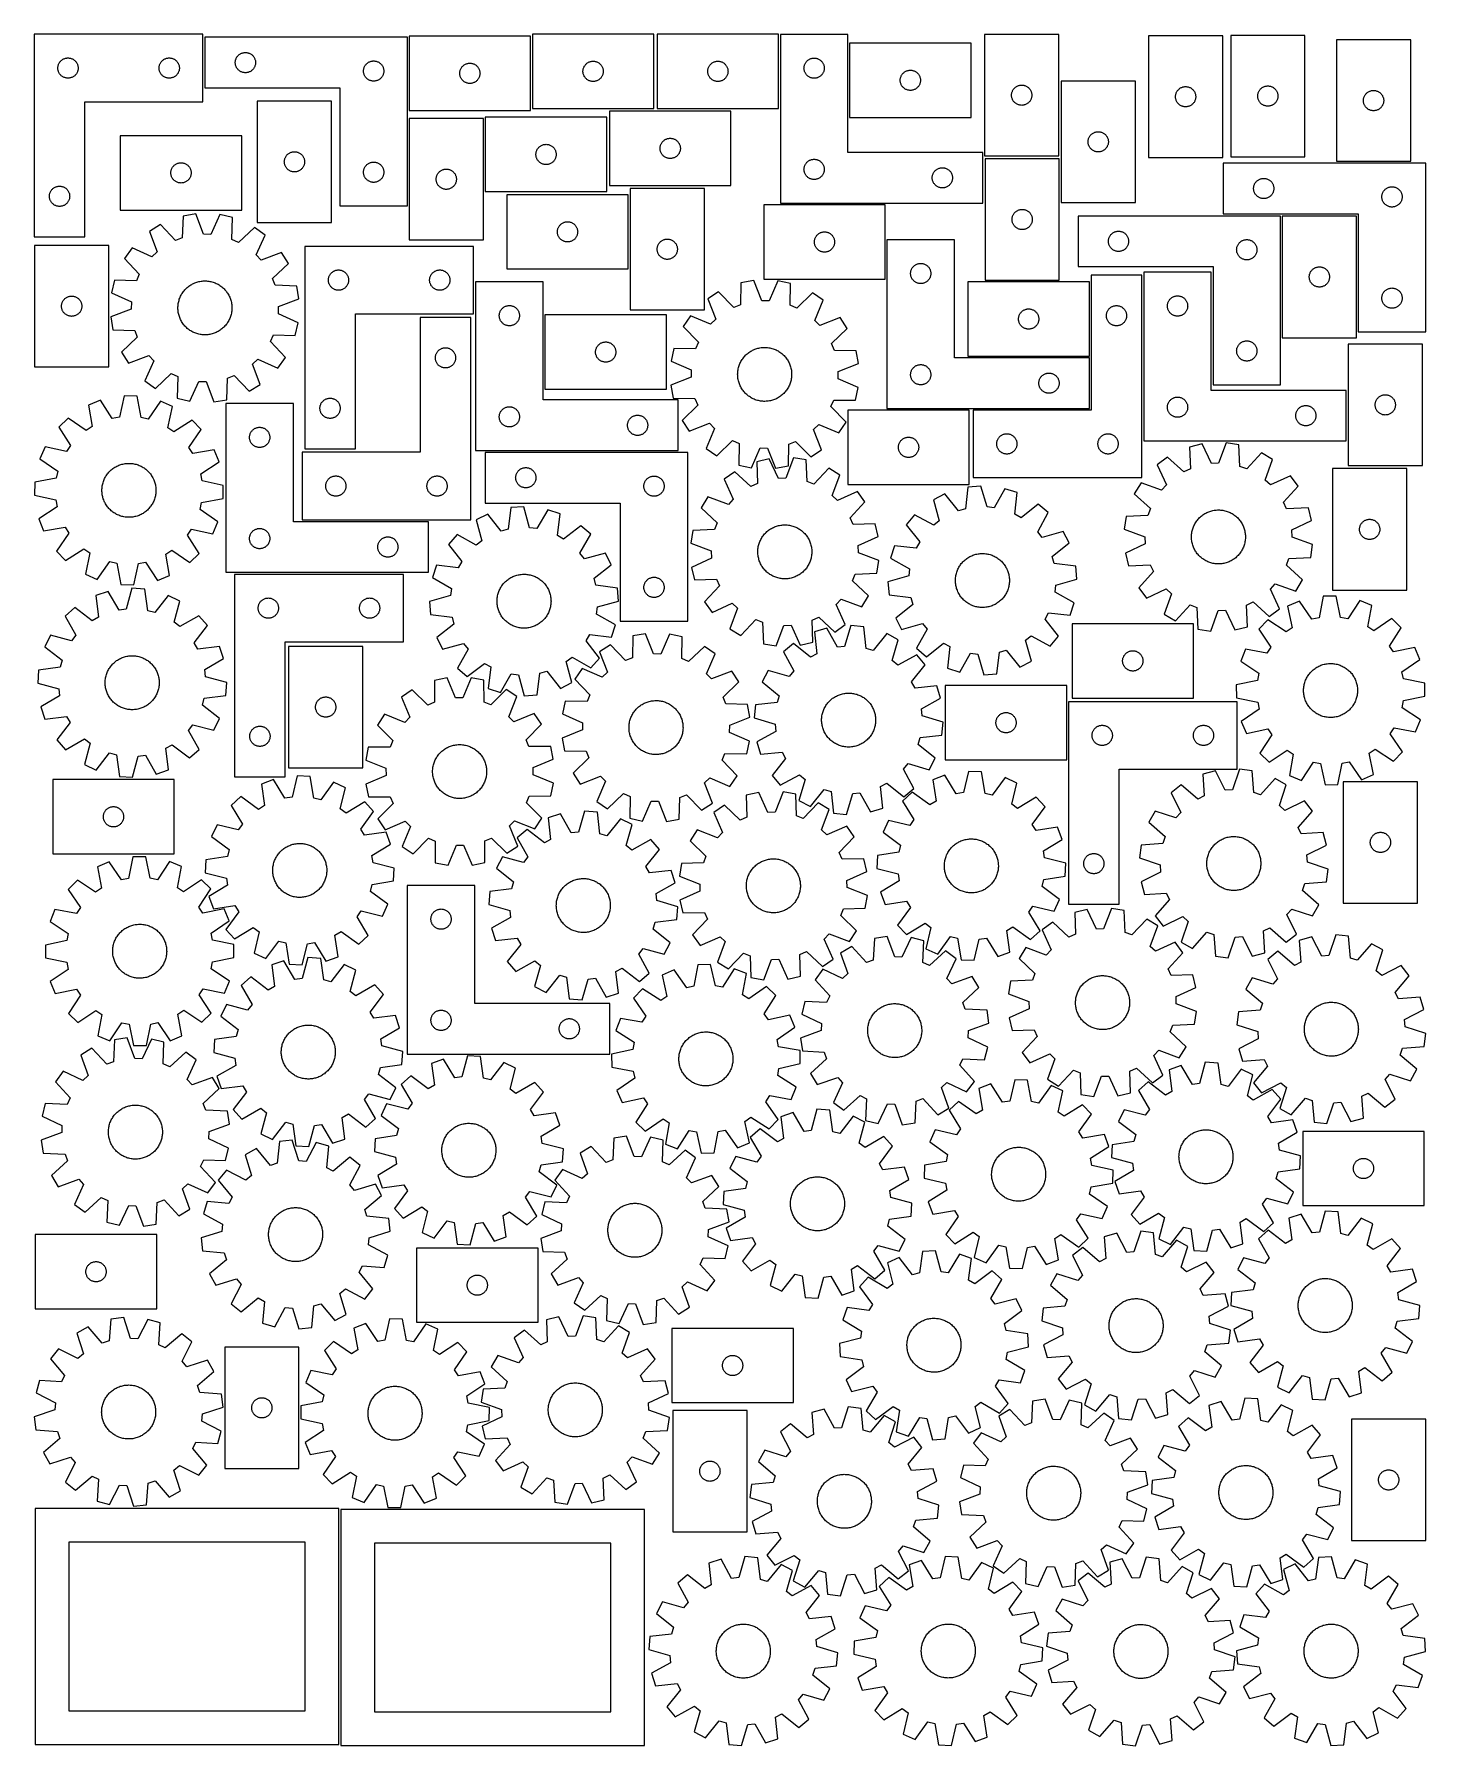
# Model space of a CAD drawing. Header units: millimetres. Extents: x 7 to 1243, y 7 to 1528.
import ezdxf

# ---------------------------------------------------------------- set-up
doc = ezdxf.new("R2010")
doc.units = ezdxf.units.MM
doc.layers.add('CUT', color=7, linetype='CONTINUOUS', true_color=0x000000)

msp = doc.modelspace()

# ---------------------------------------------------------------- linework, layer by layer
at = {"layer": 'CUT'}
for p, q in [((6.54171, 1528.402615), (6.54171, 1348.402615)), ((156.54171, 1528.402615), (6.54171, 1528.402615)), ((156.54171, 1468.402615), (156.54171, 1528.402615)), ((338.252285, 1525.760045), (158.252285, 1525.760045)), ((158.252285, 1525.760045), (158.252285, 1480.760045)), ((338.252285, 1375.760045), (338.252285, 1525.760045)), ((447.78317, 1526.733677), (339.78317, 1526.733677)), ((339.78317, 1526.733677), (339.78317, 1460.733677)), ((447.78317, 1460.733677), (447.78317, 1526.733677)), ((557.311431, 1528.488557), (449.311431, 1528.488557)), ((449.311431, 1528.488557), (449.311431, 1462.488557)), ((557.311431, 1462.488557), (557.311431, 1528.488557)), ((668.244658, 1528.489289), (560.244658, 1528.489289)), ((560.244658, 1528.489289), (560.244658, 1462.489289)), ((668.244658, 1462.489289), (668.244658, 1528.489289)), ((729.786407, 1528.31009), (669.786407, 1528.31009)), ((669.786407, 1528.31009), (669.786407, 1378.31009)), ((729.786407, 1423.31009), (729.786407, 1528.31009)), ((917.305205, 1528.257845), (851.305205, 1528.257845)), ((851.305205, 1528.257845), (851.305205, 1420.257845)), ((917.305205, 1420.257845), (917.305205, 1528.257845)), ((997.011499, 1526.927275), (997.011499, 1418.927275)), ((1063.011499, 1526.927275), (997.011499, 1526.927275)), ((1063.011499, 1418.927275), (1063.011499, 1526.927275)), ((1136.078764, 1527.508333), (1070.078764, 1527.508333)), ((1070.078764, 1527.508333), (1070.078764, 1419.508333)), ((1136.078764, 1419.508333), (1136.078764, 1527.508333)), ((1164.088663, 1523.477812), (1164.088663, 1415.477812)), ((1230.088663, 1523.477812), (1164.088663, 1523.477812)), ((1230.088663, 1415.477812), (1230.088663, 1523.477812)), ((33.097559, 1506.717531), (33.648755, 1506.924986)), ((33.648755, 1506.924986), (34.212339, 1507.095948)), ((34.212339, 1507.095948), (34.785897, 1507.229683)), ((34.785897, 1507.229683), (35.366975, 1507.325619)), ((35.366975, 1507.325619), (35.953082, 1507.383345)), ((35.953082, 1507.383345), (36.54171, 1507.402615)), ((36.54171, 1507.402615), (37.130339, 1507.383345)), ((37.130339, 1507.383345), (37.716446, 1507.325619)), ((37.716446, 1507.325619), (38.297523, 1507.229683)), ((38.297523, 1507.229683), (38.871082, 1507.095948)), ((38.871082, 1507.095948), (39.434666, 1506.924986)), ((39.434666, 1506.924986), (39.985861, 1506.717531)), ((123.097559, 1506.717531), (123.648755, 1506.924986)), ((123.648755, 1506.924986), (124.212339, 1507.095948)), ((124.212339, 1507.095948), (124.785897, 1507.229683)), ((124.785897, 1507.229683), (125.366975, 1507.325619)), ((125.366975, 1507.325619), (125.953082, 1507.383345)), ((125.953082, 1507.383345), (126.54171, 1507.402615)), ((126.54171, 1507.402615), (127.130339, 1507.383345)), ((127.130339, 1507.383345), (127.716446, 1507.325619)), ((127.716446, 1507.325619), (128.297523, 1507.229683)), ((128.297523, 1507.229683), (128.871082, 1507.095948)), ((128.871082, 1507.095948), (129.434666, 1506.924986)), ((129.434666, 1506.924986), (129.985861, 1506.717531)), ((185.937369, 1506.704196), (186.18043, 1507.240643)), ((186.18043, 1507.240643), (186.458056, 1507.760045)), ((186.458056, 1507.760045), (186.769058, 1508.260177)), ((186.769058, 1508.260177), (187.112105, 1508.738898)), ((187.112105, 1508.738898), (187.485727, 1509.194157)), ((187.485727, 1509.194157), (187.888324, 1509.624006)), ((187.888324, 1509.624006), (188.318172, 1510.026603)), ((188.318172, 1510.026603), (188.773432, 1510.400225)), ((188.773432, 1510.400225), (189.252153, 1510.743271)), ((189.252153, 1510.743271), (189.752285, 1511.054273)), ((189.752285, 1511.054273), (190.271687, 1511.331899)), ((190.271687, 1511.331899), (190.808134, 1511.57496)), ((190.808134, 1511.57496), (191.35933, 1511.782416)), ((191.35933, 1511.782416), (191.922913, 1511.953377)), ((191.922913, 1511.953377), (192.496472, 1512.087112)), ((192.496472, 1512.087112), (193.077549, 1512.183048)), ((193.077549, 1512.183048), (193.663657, 1512.240775)), ((193.663657, 1512.240775), (194.252285, 1512.260045)), ((194.252285, 1512.260045), (194.840913, 1512.240775)), ((194.840913, 1512.240775), (195.427021, 1512.183048)), ((195.427021, 1512.183048), (196.008098, 1512.087112)), ((196.008098, 1512.087112), (196.581656, 1511.953377)), ((196.581656, 1511.953377), (197.14524, 1511.782416)), ((197.14524, 1511.782416), (197.696436, 1511.57496)), ((197.696436, 1511.57496), (198.232883, 1511.331899)), ((198.232883, 1511.331899), (198.752285, 1511.054273)), ((198.752285, 1511.054273), (199.252417, 1510.743271)), ((199.252417, 1510.743271), (199.731138, 1510.400225)), ((199.731138, 1510.400225), (200.186397, 1510.026603)), ((200.186397, 1510.026603), (200.616246, 1509.624006)), ((200.616246, 1509.624006), (201.018843, 1509.194157)), ((201.018843, 1509.194157), (201.392465, 1508.738898)), ((201.392465, 1508.738898), (201.735511, 1508.260177)), ((201.735511, 1508.260177), (202.046513, 1507.760045)), ((202.046513, 1507.760045), (202.324139, 1507.240643)), ((202.324139, 1507.240643), (202.567201, 1506.704196)), ((696.342256, 1506.625006), (696.893451, 1506.832461)), ((696.893451, 1506.832461), (697.457035, 1507.003422)), ((697.457035, 1507.003422), (698.030594, 1507.137157)), ((698.030594, 1507.137157), (698.611671, 1507.233094)), ((698.611671, 1507.233094), (699.197778, 1507.29082)), ((699.197778, 1507.29082), (699.786407, 1507.31009)), ((699.786407, 1507.31009), (700.375035, 1507.29082)), ((700.375035, 1507.29082), (700.961142, 1507.233094)), ((700.961142, 1507.233094), (701.542219, 1507.137157)), ((701.542219, 1507.137157), (702.115778, 1507.003422)), ((702.115778, 1507.003422), (702.679362, 1506.832461)), ((702.679362, 1506.832461), (703.230557, 1506.625006)), ((839.337767, 1520.523957), (731.337767, 1520.523957)), ((731.337767, 1520.523957), (731.337767, 1454.523957)), ((839.337767, 1454.523957), (839.337767, 1520.523957)), ((27.54171, 1498.402615), (27.56098, 1498.991243)), ((27.56098, 1497.813987), (27.54171, 1498.402615)), ((27.56098, 1498.991243), (27.618707, 1499.577351)), ((27.618707, 1497.227879), (27.56098, 1497.813987)), ((27.618707, 1499.577351), (27.714643, 1500.158428)), ((27.714643, 1496.646802), (27.618707, 1497.227879)), ((27.714643, 1500.158428), (27.848378, 1500.731987)), ((27.848378, 1496.073244), (27.714643, 1496.646802)), ((27.848378, 1500.731987), (28.019339, 1501.29557)), ((28.019339, 1495.50966), (27.848378, 1496.073244)), ((28.019339, 1501.29557), (28.226795, 1501.846766)), ((28.226795, 1494.958464), (28.019339, 1495.50966)), ((28.226795, 1501.846766), (28.469856, 1502.383213)), ((28.469856, 1494.422017), (28.226795, 1494.958464)), ((28.469856, 1502.383213), (28.747482, 1502.902615)), ((28.747482, 1493.902615), (28.469856, 1494.422017)), ((28.747482, 1502.902615), (29.058484, 1503.402747)), ((29.058484, 1493.402483), (28.747482, 1493.902615)), ((29.058484, 1503.402747), (29.40153, 1503.881468)), ((29.40153, 1492.923762), (29.058484, 1493.402483)), ((29.40153, 1503.881468), (29.775152, 1504.336728)), ((29.775152, 1492.468503), (29.40153, 1492.923762)), ((29.775152, 1504.336728), (30.177749, 1504.766576)), ((30.177749, 1492.038654), (29.775152, 1492.468503)), ((30.177749, 1504.766576), (30.607598, 1505.169173)), ((30.607598, 1491.636057), (30.177749, 1492.038654)), ((30.607598, 1505.169173), (31.062857, 1505.542795)), ((31.062857, 1491.262435), (30.607598, 1491.636057)), ((31.062857, 1505.542795), (31.541578, 1505.885842)), ((31.541578, 1505.885842), (32.04171, 1506.196844)), ((32.04171, 1506.196844), (32.561112, 1506.47447)), ((32.561112, 1506.47447), (33.097559, 1506.717531)), ((39.985861, 1506.717531), (40.522309, 1506.47447)), ((40.522309, 1506.47447), (41.04171, 1506.196844)), ((41.04171, 1506.196844), (41.541842, 1505.885842)), ((41.541842, 1505.885842), (42.020563, 1505.542795)), ((42.020563, 1505.542795), (42.475823, 1505.169173)), ((42.475823, 1491.636057), (42.020563, 1491.262435)), ((42.475823, 1505.169173), (42.905671, 1504.766576)), ((42.905671, 1492.038654), (42.475823, 1491.636057)), ((42.905671, 1504.766576), (43.308269, 1504.336728)), ((43.308269, 1492.468503), (42.905671, 1492.038654)), ((43.308269, 1504.336728), (43.68189, 1503.881468)), ((43.68189, 1492.923762), (43.308269, 1492.468503)), ((43.68189, 1503.881468), (44.024937, 1503.402747)), ((44.024937, 1493.402483), (43.68189, 1492.923762)), ((44.024937, 1503.402747), (44.335939, 1502.902615)), ((44.335939, 1493.902615), (44.024937, 1493.402483)), ((44.335939, 1502.902615), (44.613565, 1502.383213)), ((44.613565, 1494.422017), (44.335939, 1493.902615)), ((44.613565, 1502.383213), (44.856626, 1501.846766)), ((44.856626, 1494.958464), (44.613565, 1494.422017)), ((44.856626, 1501.846766), (45.064082, 1501.29557)), ((45.064082, 1495.50966), (44.856626, 1494.958464)), ((45.064082, 1501.29557), (45.235043, 1500.731987)), ((45.235043, 1496.073244), (45.064082, 1495.50966)), ((45.235043, 1500.731987), (45.368778, 1500.158428)), ((45.368778, 1496.646802), (45.235043, 1496.073244)), ((45.368778, 1500.158428), (45.464714, 1499.577351)), ((45.464714, 1497.227879), (45.368778, 1496.646802)), ((45.464714, 1499.577351), (45.522441, 1498.991243)), ((45.522441, 1497.813987), (45.464714, 1497.227879)), ((45.522441, 1498.991243), (45.54171, 1498.402615)), ((45.54171, 1498.402615), (45.522441, 1497.813987)), ((117.54171, 1498.402615), (117.56098, 1498.991243)), ((117.56098, 1497.813987), (117.54171, 1498.402615)), ((117.56098, 1498.991243), (117.618707, 1499.577351)), ((117.618707, 1497.227879), (117.56098, 1497.813987)), ((117.618707, 1499.577351), (117.714643, 1500.158428)), ((117.714643, 1496.646802), (117.618707, 1497.227879)), ((117.714643, 1500.158428), (117.848378, 1500.731987)), ((117.848378, 1496.073244), (117.714643, 1496.646802)), ((117.848378, 1500.731987), (118.019339, 1501.29557)), ((118.019339, 1495.50966), (117.848378, 1496.073244)), ((118.019339, 1501.29557), (118.226795, 1501.846766)), ((118.226795, 1494.958464), (118.019339, 1495.50966)), ((118.226795, 1501.846766), (118.469856, 1502.383213)), ((118.469856, 1494.422017), (118.226795, 1494.958464)), ((118.469856, 1502.383213), (118.747482, 1502.902615)), ((118.747482, 1493.902615), (118.469856, 1494.422017)), ((118.747482, 1502.902615), (119.058484, 1503.402747)), ((119.058484, 1493.402483), (118.747482, 1493.902615)), ((119.058484, 1503.402747), (119.40153, 1503.881468)), ((119.40153, 1492.923762), (119.058484, 1493.402483)), ((119.40153, 1503.881468), (119.775152, 1504.336728)), ((119.775152, 1492.468503), (119.40153, 1492.923762)), ((119.775152, 1504.336728), (120.177749, 1504.766576)), ((120.177749, 1492.038654), (119.775152, 1492.468503)), ((120.177749, 1504.766576), (120.607598, 1505.169173)), ((120.607598, 1491.636057), (120.177749, 1492.038654)), ((120.607598, 1505.169173), (121.062857, 1505.542795)), ((121.062857, 1491.262435), (120.607598, 1491.636057)), ((121.062857, 1505.542795), (121.541578, 1505.885842)), ((121.541578, 1505.885842), (122.04171, 1506.196844)), ((122.04171, 1506.196844), (122.561112, 1506.47447)), ((122.561112, 1506.47447), (123.097559, 1506.717531)), ((129.985861, 1506.717531), (130.522309, 1506.47447)), ((130.522309, 1506.47447), (131.04171, 1506.196844)), ((131.04171, 1506.196844), (131.541842, 1505.885842)), ((131.541842, 1505.885842), (132.020563, 1505.542795)), ((132.020563, 1505.542795), (132.475823, 1505.169173)), ((132.475823, 1491.636057), (132.020563, 1491.262435)), ((132.475823, 1505.169173), (132.905671, 1504.766576)), ((132.905671, 1492.038654), (132.475823, 1491.636057)), ((132.905671, 1504.766576), (133.308269, 1504.336728)), ((133.308269, 1492.468503), (132.905671, 1492.038654)), ((133.308269, 1504.336728), (133.68189, 1503.881468)), ((133.68189, 1492.923762), (133.308269, 1492.468503)), ((133.68189, 1503.881468), (134.024937, 1503.402747)), ((134.024937, 1493.402483), (133.68189, 1492.923762)), ((134.024937, 1503.402747), (134.335939, 1502.902615)), ((134.335939, 1493.902615), (134.024937, 1493.402483)), ((134.335939, 1502.902615), (134.613565, 1502.383213)), ((134.613565, 1494.422017), (134.335939, 1493.902615)), ((134.613565, 1502.383213), (134.856626, 1501.846766)), ((134.856626, 1494.958464), (134.613565, 1494.422017)), ((134.856626, 1501.846766), (135.064082, 1501.29557)), ((135.064082, 1495.50966), (134.856626, 1494.958464)), ((135.064082, 1501.29557), (135.235043, 1500.731987)), ((135.235043, 1496.073244), (135.064082, 1495.50966)), ((135.235043, 1500.731987), (135.368778, 1500.158428)), ((135.368778, 1496.646802), (135.235043, 1496.073244)), ((135.368778, 1500.158428), (135.464714, 1499.577351)), ((135.464714, 1497.227879), (135.368778, 1496.646802)), ((135.464714, 1499.577351), (135.522441, 1498.991243)), ((135.522441, 1497.813987), (135.464714, 1497.227879)), ((135.522441, 1498.991243), (135.54171, 1498.402615)), ((135.54171, 1498.402615), (135.522441, 1497.813987)), ((185.252285, 1503.260045), (185.271554, 1503.848673)), ((185.271554, 1502.671417), (185.252285, 1503.260045)), ((185.271554, 1503.848673), (185.329281, 1504.43478)), ((185.329281, 1502.085309), (185.271554, 1502.671417)), ((185.329281, 1504.43478), (185.425217, 1505.015858)), ((185.425217, 1501.504232), (185.329281, 1502.085309)), ((185.425217, 1505.015858), (185.558952, 1505.589416)), ((185.558952, 1500.930673), (185.425217, 1501.504232)), ((185.558952, 1505.589416), (185.729914, 1506.153)), ((185.729914, 1500.367089), (185.558952, 1500.930673)), ((185.729914, 1506.153), (185.937369, 1506.704196)), ((185.937369, 1499.815894), (185.729914, 1500.367089)), ((186.18043, 1499.279446), (185.937369, 1499.815894)), ((186.458056, 1498.760045), (186.18043, 1499.279446)), ((186.769058, 1498.259913), (186.458056, 1498.760045)), ((187.112105, 1497.781192), (186.769058, 1498.259913)), ((187.485727, 1497.325932), (187.112105, 1497.781192)), ((187.888324, 1496.896084), (187.485727, 1497.325932)), ((188.318172, 1496.493486), (187.888324, 1496.896084)), ((188.773432, 1496.119865), (188.318172, 1496.493486)), ((189.252153, 1495.776818), (188.773432, 1496.119865)), ((189.752285, 1495.465816), (189.252153, 1495.776818)), ((190.271687, 1495.18819), (189.752285, 1495.465816)), ((190.808134, 1494.945129), (190.271687, 1495.18819)), ((191.35933, 1494.737674), (190.808134, 1494.945129)), ((191.922913, 1494.566712), (191.35933, 1494.737674)), ((192.496472, 1494.432977), (191.922913, 1494.566712)), ((193.077549, 1494.337041), (192.496472, 1494.432977)), ((193.663657, 1494.279314), (193.077549, 1494.337041)), ((194.252285, 1494.260045), (193.663657, 1494.279314)), ((194.840913, 1494.279314), (194.252285, 1494.260045)), ((195.427021, 1494.337041), (194.840913, 1494.279314)), ((196.008098, 1494.432977), (195.427021, 1494.337041)), ((196.581656, 1494.566712), (196.008098, 1494.432977)), ((197.14524, 1494.737674), (196.581656, 1494.566712)), ((197.696436, 1494.945129), (197.14524, 1494.737674)), ((198.232883, 1495.18819), (197.696436, 1494.945129)), ((198.752285, 1495.465816), (198.232883, 1495.18819)), ((199.252417, 1495.776818), (198.752285, 1495.465816)), ((199.731138, 1496.119865), (199.252417, 1495.776818)), ((200.186397, 1496.493486), (199.731138, 1496.119865)), ((200.616246, 1496.896084), (200.186397, 1496.493486)), ((201.018843, 1497.325932), (200.616246, 1496.896084)), ((201.392465, 1497.781192), (201.018843, 1497.325932)), ((201.735511, 1498.259913), (201.392465, 1497.781192)), ((202.046513, 1498.760045), (201.735511, 1498.259913)), ((202.324139, 1499.279446), (202.046513, 1498.760045)), ((202.567201, 1499.815894), (202.324139, 1499.279446)), ((202.567201, 1506.704196), (202.774656, 1506.153)), ((202.774656, 1500.367089), (202.567201, 1499.815894)), ((202.774656, 1506.153), (202.945617, 1505.589416)), ((202.945617, 1500.930673), (202.774656, 1500.367089)), ((202.945617, 1505.589416), (203.079352, 1505.015858)), ((203.079352, 1501.504232), (202.945617, 1500.930673)), ((203.079352, 1505.015858), (203.175289, 1504.43478)), ((203.175289, 1502.085309), (203.079352, 1501.504232)), ((203.175289, 1504.43478), (203.233015, 1503.848673)), ((203.233015, 1502.671417), (203.175289, 1502.085309)), ((203.233015, 1503.848673), (203.252285, 1503.260045)), ((203.252285, 1503.260045), (203.233015, 1502.671417)), ((299.252285, 1495.760045), (299.271554, 1496.348673)), ((299.271554, 1495.171417), (299.252285, 1495.760045)), ((299.271554, 1496.348673), (299.329281, 1496.93478)), ((299.329281, 1494.585309), (299.271554, 1495.171417)), ((299.329281, 1496.93478), (299.425217, 1497.515858)), ((299.425217, 1494.004232), (299.329281, 1494.585309)), ((299.425217, 1497.515858), (299.558952, 1498.089416)), ((299.558952, 1493.430673), (299.425217, 1494.004232)), ((299.558952, 1498.089416), (299.729914, 1498.653)), ((299.729914, 1492.867089), (299.558952, 1493.430673)), ((299.729914, 1498.653), (299.937369, 1499.204196)), ((299.937369, 1492.315894), (299.729914, 1492.867089)), ((299.937369, 1499.204196), (300.18043, 1499.740643)), ((300.18043, 1491.779446), (299.937369, 1492.315894)), ((300.18043, 1499.740643), (300.458056, 1500.260045)), ((300.458056, 1491.260045), (300.18043, 1491.779446)), ((300.458056, 1500.260045), (300.769058, 1500.760177)), ((300.769058, 1500.760177), (301.112105, 1501.238898)), ((301.112105, 1501.238898), (301.485727, 1501.694157)), ((301.485727, 1501.694157), (301.888324, 1502.124006)), ((301.888324, 1502.124006), (302.318172, 1502.526603)), ((302.318172, 1502.526603), (302.773432, 1502.900225)), ((302.773432, 1502.900225), (303.252153, 1503.243271)), ((303.252153, 1503.243271), (303.752285, 1503.554273)), ((303.752285, 1503.554273), (304.271687, 1503.831899)), ((304.271687, 1503.831899), (304.808134, 1504.07496)), ((304.808134, 1504.07496), (305.35933, 1504.282416)), ((305.35933, 1504.282416), (305.922913, 1504.453377)), ((305.922913, 1504.453377), (306.496472, 1504.587112)), ((306.496472, 1504.587112), (307.077549, 1504.683048)), ((307.077549, 1504.683048), (307.663657, 1504.740775)), ((307.663657, 1504.740775), (308.252285, 1504.760045)), ((308.252285, 1504.760045), (308.840913, 1504.740775)), ((308.840913, 1504.740775), (309.427021, 1504.683048)), ((309.427021, 1504.683048), (310.008098, 1504.587112)), ((310.008098, 1504.587112), (310.581656, 1504.453377)), ((310.581656, 1504.453377), (311.14524, 1504.282416)), ((311.14524, 1504.282416), (311.696436, 1504.07496)), ((311.696436, 1504.07496), (312.232883, 1503.831899)), ((312.232883, 1503.831899), (312.752285, 1503.554273)), ((312.752285, 1503.554273), (313.252417, 1503.243271)), ((313.252417, 1503.243271), (313.731138, 1502.900225)), ((313.731138, 1502.900225), (314.186397, 1502.526603)), ((314.186397, 1502.526603), (314.616246, 1502.124006)), ((314.616246, 1502.124006), (315.018843, 1501.694157)), ((315.018843, 1501.694157), (315.392465, 1501.238898)), ((315.392465, 1501.238898), (315.735511, 1500.760177)), ((315.735511, 1500.760177), (316.046513, 1500.260045)), ((316.046513, 1500.260045), (316.324139, 1499.740643)), ((316.324139, 1491.779446), (316.046513, 1491.260045)), ((316.324139, 1499.740643), (316.567201, 1499.204196)), ((316.567201, 1492.315894), (316.324139, 1491.779446)), ((316.567201, 1499.204196), (316.774656, 1498.653)), ((316.774656, 1492.867089), (316.567201, 1492.315894)), ((316.774656, 1498.653), (316.945617, 1498.089416)), ((316.945617, 1493.430673), (316.774656, 1492.867089)), ((316.945617, 1498.089416), (317.079352, 1497.515858)), ((317.079352, 1494.004232), (316.945617, 1493.430673)), ((317.079352, 1497.515858), (317.175289, 1496.93478)), ((317.175289, 1494.585309), (317.079352, 1494.004232)), ((317.175289, 1496.93478), (317.233015, 1496.348673)), ((317.233015, 1495.171417), (317.175289, 1494.585309)), ((317.233015, 1496.348673), (317.252285, 1495.760045)), ((317.252285, 1495.760045), (317.233015, 1495.171417)), ((384.78317, 1493.733677), (384.802439, 1494.322305)), ((384.802439, 1493.145049), (384.78317, 1493.733677)), ((384.802439, 1494.322305), (384.860166, 1494.908413)), ((384.860166, 1492.558941), (384.802439, 1493.145049)), ((384.860166, 1494.908413), (384.956102, 1495.48949)), ((384.956102, 1491.977864), (384.860166, 1492.558941)), ((384.956102, 1495.48949), (385.089837, 1496.063048)), ((385.089837, 1491.404306), (384.956102, 1491.977864)), ((385.089837, 1496.063048), (385.260798, 1496.626632)), ((385.260798, 1496.626632), (385.468254, 1497.177828)), ((385.468254, 1497.177828), (385.711315, 1497.714275)), ((385.711315, 1497.714275), (385.988941, 1498.233677)), ((385.988941, 1498.233677), (386.299943, 1498.733809)), ((386.299943, 1498.733809), (386.64299, 1499.21253)), ((386.64299, 1499.21253), (387.016611, 1499.667789)), ((387.016611, 1499.667789), (387.419209, 1500.097638)), ((387.419209, 1500.097638), (387.849057, 1500.500235)), ((387.849057, 1500.500235), (388.304317, 1500.873857)), ((388.304317, 1500.873857), (388.783037, 1501.216904)), ((388.783037, 1501.216904), (389.28317, 1501.527906)), ((389.28317, 1501.527906), (389.802571, 1501.805532)), ((389.802571, 1501.805532), (390.339019, 1502.048593)), ((390.339019, 1502.048593), (390.890214, 1502.256048)), ((390.890214, 1502.256048), (391.453798, 1502.427009)), ((391.453798, 1502.427009), (392.027357, 1502.560745)), ((392.027357, 1502.560745), (392.608434, 1502.656681)), ((392.608434, 1502.656681), (393.194541, 1502.714407)), ((393.194541, 1502.714407), (393.78317, 1502.733677)), ((393.78317, 1502.733677), (394.371798, 1502.714407)), ((394.371798, 1502.714407), (394.957905, 1502.656681)), ((394.957905, 1502.656681), (395.538982, 1502.560745)), ((395.538982, 1502.560745), (396.112541, 1502.427009)), ((396.112541, 1502.427009), (396.676125, 1502.256048)), ((396.676125, 1502.256048), (397.22732, 1502.048593)), ((397.22732, 1502.048593), (397.763768, 1501.805532)), ((397.763768, 1501.805532), (398.28317, 1501.527906)), ((398.28317, 1501.527906), (398.783302, 1501.216904)), ((398.783302, 1501.216904), (399.262022, 1500.873857)), ((399.262022, 1500.873857), (399.717282, 1500.500235)), ((399.717282, 1500.500235), (400.147131, 1500.097638)), ((400.147131, 1500.097638), (400.549728, 1499.667789)), ((400.549728, 1499.667789), (400.92335, 1499.21253)), ((400.92335, 1499.21253), (401.266396, 1498.733809)), ((401.266396, 1498.733809), (401.577398, 1498.233677)), ((401.577398, 1498.233677), (401.855024, 1497.714275)), ((401.855024, 1497.714275), (402.098085, 1497.177828)), ((402.098085, 1497.177828), (402.305541, 1496.626632)), ((402.305541, 1496.626632), (402.476502, 1496.063048)), ((402.476502, 1496.063048), (402.610237, 1495.48949)), ((402.610237, 1491.977864), (402.476502, 1491.404306)), ((402.610237, 1495.48949), (402.706173, 1494.908413)), ((402.706173, 1492.558941), (402.610237, 1491.977864)), ((402.706173, 1494.908413), (402.7639, 1494.322305)), ((402.7639, 1493.145049), (402.706173, 1492.558941)), ((402.7639, 1494.322305), (402.78317, 1493.733677)), ((402.78317, 1493.733677), (402.7639, 1493.145049)), ((494.311431, 1495.488557), (494.3307, 1496.077185)), ((494.3307, 1494.899929), (494.311431, 1495.488557)), ((494.3307, 1496.077185), (494.388427, 1496.663293)), ((494.388427, 1494.313821), (494.3307, 1494.899929)), ((494.388427, 1496.663293), (494.484363, 1497.24437)), ((494.484363, 1493.732744), (494.388427, 1494.313821)), ((494.484363, 1497.24437), (494.618098, 1497.817928)), ((494.618098, 1493.159185), (494.484363, 1493.732744)), ((494.618098, 1497.817928), (494.78906, 1498.381512)), ((494.78906, 1492.595602), (494.618098, 1493.159185)), ((494.78906, 1498.381512), (494.996515, 1498.932708)), ((494.996515, 1492.044406), (494.78906, 1492.595602)), ((494.996515, 1498.932708), (495.239576, 1499.469155)), ((495.239576, 1491.507959), (494.996515, 1492.044406)), ((495.239576, 1499.469155), (495.517202, 1499.988557)), ((495.517202, 1499.988557), (495.828204, 1500.488689)), ((495.828204, 1500.488689), (496.171251, 1500.96741)), ((496.171251, 1500.96741), (496.544872, 1501.422669)), ((496.544872, 1501.422669), (496.94747, 1501.852518)), ((496.94747, 1501.852518), (497.377318, 1502.255115)), ((497.377318, 1502.255115), (497.832578, 1502.628737)), ((497.832578, 1502.628737), (498.311299, 1502.971783)), ((498.311299, 1502.971783), (498.811431, 1503.282785)), ((498.811431, 1503.282785), (499.330832, 1503.560412)), ((499.330832, 1503.560412), (499.86728, 1503.803473)), ((499.86728, 1503.803473), (500.418475, 1504.010928)), ((500.418475, 1504.010928), (500.982059, 1504.181889)), ((500.982059, 1504.181889), (501.555618, 1504.315624)), ((501.555618, 1504.315624), (502.136695, 1504.411561)), ((502.136695, 1504.411561), (502.722803, 1504.469287)), ((502.722803, 1504.469287), (503.311431, 1504.488557)), ((503.311431, 1504.488557), (503.900059, 1504.469287)), ((503.900059, 1504.469287), (504.486166, 1504.411561)), ((504.486166, 1504.411561), (505.067244, 1504.315624)), ((505.067244, 1504.315624), (505.640802, 1504.181889)), ((505.640802, 1504.181889), (506.204386, 1504.010928)), ((506.204386, 1504.010928), (506.755582, 1503.803473)), ((506.755582, 1503.803473), (507.292029, 1503.560412)), ((507.292029, 1503.560412), (507.811431, 1503.282785)), ((507.811431, 1503.282785), (508.311563, 1502.971783)), ((508.311563, 1502.971783), (508.790284, 1502.628737)), ((508.790284, 1502.628737), (509.245543, 1502.255115)), ((509.245543, 1502.255115), (509.675392, 1501.852518)), ((509.675392, 1501.852518), (510.077989, 1501.422669)), ((510.077989, 1501.422669), (510.451611, 1500.96741)), ((510.451611, 1500.96741), (510.794657, 1500.488689)), ((510.794657, 1500.488689), (511.105659, 1499.988557)), ((511.105659, 1499.988557), (511.383285, 1499.469155)), ((511.383285, 1499.469155), (511.626346, 1498.932708)), ((511.626346, 1492.044406), (511.383285, 1491.507959)), ((511.626346, 1498.932708), (511.833802, 1498.381512)), ((511.833802, 1492.595602), (511.626346, 1492.044406)), ((511.833802, 1498.381512), (512.004763, 1497.817928)), ((512.004763, 1493.159185), (511.833802, 1492.595602)), ((512.004763, 1497.817928), (512.138498, 1497.24437)), ((512.138498, 1493.732744), (512.004763, 1493.159185)), ((512.138498, 1497.24437), (512.234434, 1496.663293)), ((512.234434, 1494.313821), (512.138498, 1493.732744)), ((512.234434, 1496.663293), (512.292161, 1496.077185)), ((512.292161, 1494.899929), (512.234434, 1494.313821)), ((512.292161, 1496.077185), (512.311431, 1495.488557)), ((512.311431, 1495.488557), (512.292161, 1494.899929)), ((605.244658, 1495.489289), (605.263928, 1496.077917)), ((605.263928, 1494.900661), (605.244658, 1495.489289)), ((605.263928, 1496.077917), (605.321654, 1496.664025)), ((605.321654, 1494.314554), (605.263928, 1494.900661)), ((605.321654, 1496.664025), (605.417591, 1497.245102)), ((605.417591, 1493.733476), (605.321654, 1494.314554)), ((605.417591, 1497.245102), (605.551326, 1497.818661)), ((605.551326, 1493.159918), (605.417591, 1493.733476)), ((605.551326, 1497.818661), (605.722287, 1498.382244)), ((605.722287, 1492.596334), (605.551326, 1493.159918)), ((605.722287, 1498.382244), (605.929742, 1498.93344)), ((605.929742, 1492.045138), (605.722287, 1492.596334)), ((605.929742, 1498.93344), (606.172804, 1499.469887)), ((606.172804, 1491.508691), (605.929742, 1492.045138)), ((606.172804, 1499.469887), (606.45043, 1499.989289)), ((606.45043, 1499.989289), (606.761432, 1500.489421)), ((606.761432, 1500.489421), (607.104478, 1500.968142)), ((607.104478, 1500.968142), (607.4781, 1501.423402)), ((607.4781, 1501.423402), (607.880697, 1501.85325)), ((607.880697, 1501.85325), (608.310546, 1502.255848)), ((608.310546, 1502.255848), (608.765805, 1502.629469)), ((608.765805, 1502.629469), (609.244526, 1502.972516)), ((609.244526, 1502.972516), (609.744658, 1503.283518)), ((609.744658, 1503.283518), (610.26406, 1503.561144)), ((610.26406, 1503.561144), (610.800507, 1503.804205)), ((610.800507, 1503.804205), (611.351703, 1504.01166)), ((611.351703, 1504.01166), (611.915287, 1504.182622)), ((611.915287, 1504.182622), (612.488845, 1504.316357)), ((612.488845, 1504.316357), (613.069922, 1504.412293)), ((613.069922, 1504.412293), (613.65603, 1504.47002)), ((613.65603, 1504.47002), (614.244658, 1504.489289)), ((614.244658, 1504.489289), (614.833286, 1504.47002)), ((614.833286, 1504.47002), (615.419394, 1504.412293)), ((615.419394, 1504.412293), (616.000471, 1504.316357)), ((616.000471, 1504.316357), (616.57403, 1504.182622)), ((616.57403, 1504.182622), (617.137613, 1504.01166)), ((617.137613, 1504.01166), (617.688809, 1503.804205)), ((617.688809, 1503.804205), (618.225256, 1503.561144)), ((618.225256, 1503.561144), (618.744658, 1503.283518)), ((618.744658, 1503.283518), (619.24479, 1502.972516)), ((619.24479, 1502.972516), (619.723511, 1502.629469)), ((619.723511, 1502.629469), (620.178771, 1502.255848)), ((620.178771, 1502.255848), (620.608619, 1501.85325)), ((620.608619, 1501.85325), (621.011216, 1501.423402)), ((621.011216, 1501.423402), (621.384838, 1500.968142)), ((621.384838, 1500.968142), (621.727885, 1500.489421)), ((621.727885, 1500.489421), (622.038887, 1499.989289)), ((622.038887, 1499.989289), (622.316513, 1499.469887)), ((622.316513, 1499.469887), (622.559574, 1498.93344)), ((622.559574, 1492.045138), (622.316513, 1491.508691)), ((622.559574, 1498.93344), (622.767029, 1498.382244)), ((622.767029, 1492.596334), (622.559574, 1492.045138)), ((622.767029, 1498.382244), (622.937991, 1497.818661)), ((622.937991, 1493.159918), (622.767029, 1492.596334)), ((622.937991, 1497.818661), (623.071726, 1497.245102)), ((623.071726, 1493.733476), (622.937991, 1493.159918)), ((623.071726, 1497.245102), (623.167662, 1496.664025)), ((623.167662, 1494.314554), (623.071726, 1493.733476)), ((623.167662, 1496.664025), (623.225389, 1496.077917)), ((623.225389, 1494.900661), (623.167662, 1494.314554)), ((623.225389, 1496.077917), (623.244658, 1495.489289)), ((623.244658, 1495.489289), (623.225389, 1494.900661)), ((690.786407, 1498.31009), (690.805676, 1498.898718)), ((690.805676, 1497.721462), (690.786407, 1498.31009)), ((690.805676, 1498.898718), (690.863403, 1499.484826)), ((690.863403, 1497.135354), (690.805676, 1497.721462)), ((690.863403, 1499.484826), (690.959339, 1500.065903)), ((690.959339, 1496.554277), (690.863403, 1497.135354)), ((690.959339, 1500.065903), (691.093074, 1500.639461)), ((691.093074, 1495.980719), (690.959339, 1496.554277)), ((691.093074, 1500.639461), (691.264035, 1501.203045)), ((691.264035, 1495.417135), (691.093074, 1495.980719)), ((691.264035, 1501.203045), (691.471491, 1501.754241)), ((691.471491, 1494.865939), (691.264035, 1495.417135)), ((691.471491, 1501.754241), (691.714552, 1502.290688)), ((691.714552, 1494.329492), (691.471491, 1494.865939)), ((691.714552, 1502.290688), (691.992178, 1502.81009)), ((691.992178, 1493.81009), (691.714552, 1494.329492)), ((691.992178, 1502.81009), (692.30318, 1503.310222)), ((692.30318, 1493.309958), (691.992178, 1493.81009)), ((692.30318, 1503.310222), (692.646226, 1503.788943)), ((692.646226, 1492.831237), (692.30318, 1493.309958)), ((692.646226, 1503.788943), (693.019848, 1504.244202)), ((693.019848, 1492.375978), (692.646226, 1492.831237)), ((693.019848, 1504.244202), (693.422445, 1504.674051)), ((693.422445, 1491.946129), (693.019848, 1492.375978)), ((693.422445, 1504.674051), (693.852294, 1505.076648)), ((693.852294, 1491.543532), (693.422445, 1491.946129)), ((693.852294, 1505.076648), (694.307554, 1505.45027)), ((694.307554, 1491.16991), (693.852294, 1491.543532)), ((694.307554, 1505.45027), (694.786274, 1505.793316)), ((694.786274, 1505.793316), (695.286407, 1506.104319)), ((695.286407, 1506.104319), (695.805808, 1506.381945)), ((695.805808, 1506.381945), (696.342256, 1506.625006)), ((703.230557, 1506.625006), (703.767005, 1506.381945)), ((703.767005, 1506.381945), (704.286407, 1506.104319)), ((704.286407, 1506.104319), (704.786539, 1505.793316)), ((704.786539, 1505.793316), (705.265259, 1505.45027)), ((705.265259, 1505.45027), (705.720519, 1505.076648)), ((705.720519, 1491.543532), (705.265259, 1491.16991)), ((705.720519, 1505.076648), (706.150368, 1504.674051)), ((706.150368, 1491.946129), (705.720519, 1491.543532)), ((706.150368, 1504.674051), (706.552965, 1504.244202)), ((706.552965, 1492.375978), (706.150368, 1491.946129)), ((706.552965, 1504.244202), (706.926587, 1503.788943)), ((706.926587, 1492.831237), (706.552965, 1492.375978)), ((706.926587, 1503.788943), (707.269633, 1503.310222)), ((707.269633, 1493.309958), (706.926587, 1492.831237)), ((707.269633, 1503.310222), (707.580635, 1502.81009)), ((707.580635, 1493.81009), (707.269633, 1493.309958)), ((707.580635, 1502.81009), (707.858261, 1502.290688)), ((707.858261, 1494.329492), (707.580635, 1493.81009)), ((707.858261, 1502.290688), (708.101322, 1501.754241)), ((708.101322, 1494.865939), (707.858261, 1494.329492)), ((708.101322, 1501.754241), (708.308778, 1501.203045)), ((708.308778, 1495.417135), (708.101322, 1494.865939)), ((708.308778, 1501.203045), (708.479739, 1500.639461)), ((708.479739, 1495.980719), (708.308778, 1495.417135)), ((708.479739, 1500.639461), (708.613474, 1500.065903)), ((708.613474, 1496.554277), (708.479739, 1495.980719)), ((708.613474, 1500.065903), (708.70941, 1499.484826)), ((708.70941, 1497.135354), (708.613474, 1496.554277)), ((708.70941, 1499.484826), (708.767137, 1498.898718)), ((708.767137, 1497.721462), (708.70941, 1497.135354)), ((708.767137, 1498.898718), (708.786407, 1498.31009)), ((708.786407, 1498.31009), (708.767137, 1497.721462)), ((777.265913, 1491.504555), (777.543539, 1492.023957)), ((777.543539, 1492.023957), (777.854541, 1492.524089)), ((777.854541, 1492.524089), (778.197587, 1493.00281)), ((778.197587, 1493.00281), (778.571209, 1493.45807)), ((778.571209, 1493.45807), (778.973806, 1493.887918)), ((778.973806, 1493.887918), (779.403655, 1494.290516)), ((779.403655, 1494.290516), (779.858914, 1494.664137)), ((779.858914, 1494.664137), (780.337635, 1495.007184)), ((780.337635, 1495.007184), (780.837767, 1495.318186)), ((780.837767, 1495.318186), (781.357169, 1495.595812)), ((781.357169, 1495.595812), (781.893616, 1495.838873)), ((781.893616, 1495.838873), (782.444812, 1496.046328)), ((782.444812, 1496.046328), (783.008396, 1496.21729)), ((783.008396, 1496.21729), (783.581954, 1496.351025)), ((783.581954, 1496.351025), (784.163032, 1496.446961)), ((784.163032, 1496.446961), (784.749139, 1496.504688)), ((784.749139, 1496.504688), (785.337767, 1496.523957)), ((785.337767, 1496.523957), (785.926396, 1496.504688)), ((785.926396, 1496.504688), (786.512503, 1496.446961)), ((786.512503, 1496.446961), (787.09358, 1496.351025)), ((787.09358, 1496.351025), (787.667139, 1496.21729)), ((787.667139, 1496.21729), (788.230723, 1496.046328)), ((788.230723, 1496.046328), (788.781918, 1495.838873)), ((788.781918, 1495.838873), (789.318366, 1495.595812)), ((789.318366, 1495.595812), (789.837767, 1495.318186)), ((789.837767, 1495.318186), (790.337899, 1495.007184)), ((790.337899, 1495.007184), (790.81662, 1494.664137)), ((790.81662, 1494.664137), (791.27188, 1494.290516)), ((791.27188, 1494.290516), (791.701728, 1493.887918)), ((791.701728, 1493.887918), (792.104326, 1493.45807)), ((792.104326, 1493.45807), (792.477947, 1493.00281)), ((792.477947, 1493.00281), (792.820994, 1492.524089)), ((792.820994, 1492.524089), (793.131996, 1492.023957)), ((793.131996, 1492.023957), (793.409622, 1491.504555)), ((31.541578, 1490.919389), (31.062857, 1491.262435)), ((32.04171, 1490.608387), (31.541578, 1490.919389)), ((32.561112, 1490.33076), (32.04171, 1490.608387)), ((33.097559, 1490.087699), (32.561112, 1490.33076)), ((33.648755, 1489.880244), (33.097559, 1490.087699)), ((34.212339, 1489.709283), (33.648755, 1489.880244)), ((34.785897, 1489.575548), (34.212339, 1489.709283)), ((35.366975, 1489.479611), (34.785897, 1489.575548)), ((35.953082, 1489.421885), (35.366975, 1489.479611)), ((36.54171, 1489.402615), (35.953082, 1489.421885)), ((37.130339, 1489.421885), (36.54171, 1489.402615)), ((37.716446, 1489.479611), (37.130339, 1489.421885)), ((38.297523, 1489.575548), (37.716446, 1489.479611)), ((38.871082, 1489.709283), (38.297523, 1489.575548)), ((39.434666, 1489.880244), (38.871082, 1489.709283)), ((39.985861, 1490.087699), (39.434666, 1489.880244)), ((40.522309, 1490.33076), (39.985861, 1490.087699)), ((41.04171, 1490.608387), (40.522309, 1490.33076)), ((41.541842, 1490.919389), (41.04171, 1490.608387)), ((42.020563, 1491.262435), (41.541842, 1490.919389)), ((121.541578, 1490.919389), (121.062857, 1491.262435)), ((122.04171, 1490.608387), (121.541578, 1490.919389)), ((122.561112, 1490.33076), (122.04171, 1490.608387)), ((123.097559, 1490.087699), (122.561112, 1490.33076)), ((123.648755, 1489.880244), (123.097559, 1490.087699)), ((124.212339, 1489.709283), (123.648755, 1489.880244)), ((124.785897, 1489.575548), (124.212339, 1489.709283)), ((125.366975, 1489.479611), (124.785897, 1489.575548)), ((125.953082, 1489.421885), (125.366975, 1489.479611)), ((126.54171, 1489.402615), (125.953082, 1489.421885)), ((127.130339, 1489.421885), (126.54171, 1489.402615)), ((127.716446, 1489.479611), (127.130339, 1489.421885)), ((128.297523, 1489.575548), (127.716446, 1489.479611)), ((128.871082, 1489.709283), (128.297523, 1489.575548)), ((129.434666, 1489.880244), (128.871082, 1489.709283)), ((129.985861, 1490.087699), (129.434666, 1489.880244)), ((130.522309, 1490.33076), (129.985861, 1490.087699)), ((131.04171, 1490.608387), (130.522309, 1490.33076)), ((131.541842, 1490.919389), (131.04171, 1490.608387)), ((132.020563, 1491.262435), (131.541842, 1490.919389)), ((158.252285, 1480.760045), (278.252285, 1480.760045)), ((278.252285, 1480.760045), (278.252285, 1375.760045)), ((300.769058, 1490.759913), (300.458056, 1491.260045)), ((301.112105, 1490.281192), (300.769058, 1490.759913)), ((301.485727, 1489.825932), (301.112105, 1490.281192)), ((301.888324, 1489.396084), (301.485727, 1489.825932)), ((302.318172, 1488.993486), (301.888324, 1489.396084)), ((302.773432, 1488.619865), (302.318172, 1488.993486)), ((303.252153, 1488.276818), (302.773432, 1488.619865)), ((303.752285, 1487.965816), (303.252153, 1488.276818)), ((304.271687, 1487.68819), (303.752285, 1487.965816)), ((304.808134, 1487.445129), (304.271687, 1487.68819)), ((305.35933, 1487.237674), (304.808134, 1487.445129)), ((305.922913, 1487.066712), (305.35933, 1487.237674)), ((306.496472, 1486.932977), (305.922913, 1487.066712)), ((307.077549, 1486.837041), (306.496472, 1486.932977)), ((307.663657, 1486.779314), (307.077549, 1486.837041)), ((308.252285, 1486.760045), (307.663657, 1486.779314)), ((308.840913, 1486.779314), (308.252285, 1486.760045)), ((309.427021, 1486.837041), (308.840913, 1486.779314)), ((310.008098, 1486.932977), (309.427021, 1486.837041)), ((310.581656, 1487.066712), (310.008098, 1486.932977)), ((311.14524, 1487.237674), (310.581656, 1487.066712)), ((311.696436, 1487.445129), (311.14524, 1487.237674)), ((312.232883, 1487.68819), (311.696436, 1487.445129)), ((312.752285, 1487.965816), (312.232883, 1487.68819)), ((313.252417, 1488.276818), (312.752285, 1487.965816)), ((313.731138, 1488.619865), (313.252417, 1488.276818)), ((314.186397, 1488.993486), (313.731138, 1488.619865)), ((314.616246, 1489.396084), (314.186397, 1488.993486)), ((315.018843, 1489.825932), (314.616246, 1489.396084)), ((315.392465, 1490.281192), (315.018843, 1489.825932)), ((315.735511, 1490.759913), (315.392465, 1490.281192)), ((316.046513, 1491.260045), (315.735511, 1490.759913)), ((385.260798, 1490.840722), (385.089837, 1491.404306)), ((385.468254, 1490.289526), (385.260798, 1490.840722)), ((385.711315, 1489.753079), (385.468254, 1490.289526)), ((385.988941, 1489.233677), (385.711315, 1489.753079)), ((386.299943, 1488.733545), (385.988941, 1489.233677)), ((386.64299, 1488.254824), (386.299943, 1488.733545)), ((387.016611, 1487.799565), (386.64299, 1488.254824)), ((387.419209, 1487.369716), (387.016611, 1487.799565)), ((387.849057, 1486.967119), (387.419209, 1487.369716)), ((388.304317, 1486.593497), (387.849057, 1486.967119)), ((388.783037, 1486.250451), (388.304317, 1486.593497)), ((389.28317, 1485.939448), (388.783037, 1486.250451)), ((389.802571, 1485.661822), (389.28317, 1485.939448)), ((390.339019, 1485.418761), (389.802571, 1485.661822)), ((390.890214, 1485.211306), (390.339019, 1485.418761)), ((391.453798, 1485.040345), (390.890214, 1485.211306)), ((392.027357, 1484.90661), (391.453798, 1485.040345)), ((392.608434, 1484.810673), (392.027357, 1484.90661)), ((393.194541, 1484.752947), (392.608434, 1484.810673)), ((393.78317, 1484.733677), (393.194541, 1484.752947)), ((394.371798, 1484.752947), (393.78317, 1484.733677)), ((394.957905, 1484.810673), (394.371798, 1484.752947)), ((395.538982, 1484.90661), (394.957905, 1484.810673)), ((396.112541, 1485.040345), (395.538982, 1484.90661)), ((396.676125, 1485.211306), (396.112541, 1485.040345)), ((397.22732, 1485.418761), (396.676125, 1485.211306)), ((397.763768, 1485.661822), (397.22732, 1485.418761)), ((398.28317, 1485.939448), (397.763768, 1485.661822)), ((398.783302, 1486.250451), (398.28317, 1485.939448)), ((399.262022, 1486.593497), (398.783302, 1486.250451)), ((399.717282, 1486.967119), (399.262022, 1486.593497)), ((400.147131, 1487.369716), (399.717282, 1486.967119)), ((400.549728, 1487.799565), (400.147131, 1487.369716)), ((400.92335, 1488.254824), (400.549728, 1487.799565)), ((401.266396, 1488.733545), (400.92335, 1488.254824)), ((401.577398, 1489.233677), (401.266396, 1488.733545)), ((401.855024, 1489.753079), (401.577398, 1489.233677)), ((402.098085, 1490.289526), (401.855024, 1489.753079)), ((402.305541, 1490.840722), (402.098085, 1490.289526)), ((402.476502, 1491.404306), (402.305541, 1490.840722)), ((495.517202, 1490.988557), (495.239576, 1491.507959)), ((495.828204, 1490.488425), (495.517202, 1490.988557)), ((496.171251, 1490.009704), (495.828204, 1490.488425)), ((496.544872, 1489.554445), (496.171251, 1490.009704)), ((496.94747, 1489.124596), (496.544872, 1489.554445)), ((497.377318, 1488.721999), (496.94747, 1489.124596)), ((497.832578, 1488.348377), (497.377318, 1488.721999)), ((498.311299, 1488.00533), (497.832578, 1488.348377)), ((498.811431, 1487.694328), (498.311299, 1488.00533)), ((499.330832, 1487.416702), (498.811431, 1487.694328)), ((499.86728, 1487.173641), (499.330832, 1487.416702)), ((500.418475, 1486.966186), (499.86728, 1487.173641)), ((500.982059, 1486.795224), (500.418475, 1486.966186)), ((501.555618, 1486.661489), (500.982059, 1486.795224)), ((502.136695, 1486.565553), (501.555618, 1486.661489)), ((502.722803, 1486.507827), (502.136695, 1486.565553)), ((503.311431, 1486.488557), (502.722803, 1486.507827)), ((503.900059, 1486.507827), (503.311431, 1486.488557)), ((504.486166, 1486.565553), (503.900059, 1486.507827)), ((505.067244, 1486.661489), (504.486166, 1486.565553)), ((505.640802, 1486.795224), (505.067244, 1486.661489)), ((506.204386, 1486.966186), (505.640802, 1486.795224)), ((506.755582, 1487.173641), (506.204386, 1486.966186)), ((507.292029, 1487.416702), (506.755582, 1487.173641)), ((507.811431, 1487.694328), (507.292029, 1487.416702)), ((508.311563, 1488.00533), (507.811431, 1487.694328)), ((508.790284, 1488.348377), (508.311563, 1488.00533)), ((509.245543, 1488.721999), (508.790284, 1488.348377)), ((509.675392, 1489.124596), (509.245543, 1488.721999)), ((510.077989, 1489.554445), (509.675392, 1489.124596)), ((510.451611, 1490.009704), (510.077989, 1489.554445)), ((510.794657, 1490.488425), (510.451611, 1490.009704)), ((511.105659, 1490.988557), (510.794657, 1490.488425)), ((511.383285, 1491.507959), (511.105659, 1490.988557)), ((606.45043, 1490.989289), (606.172804, 1491.508691)), ((606.761432, 1490.489157), (606.45043, 1490.989289)), ((607.104478, 1490.010436), (606.761432, 1490.489157)), ((607.4781, 1489.555177), (607.104478, 1490.010436)), ((607.880697, 1489.125328), (607.4781, 1489.555177)), ((608.310546, 1488.722731), (607.880697, 1489.125328)), ((608.765805, 1488.349109), (608.310546, 1488.722731)), ((609.244526, 1488.006063), (608.765805, 1488.349109)), ((609.744658, 1487.695061), (609.244526, 1488.006063)), ((610.26406, 1487.417435), (609.744658, 1487.695061)), ((610.800507, 1487.174373), (610.26406, 1487.417435)), ((611.351703, 1486.966918), (610.800507, 1487.174373)), ((611.915287, 1486.795957), (611.351703, 1486.966918)), ((612.488845, 1486.662222), (611.915287, 1486.795957)), ((613.069922, 1486.566286), (612.488845, 1486.662222)), ((613.65603, 1486.508559), (613.069922, 1486.566286)), ((614.244658, 1486.489289), (613.65603, 1486.508559)), ((614.833286, 1486.508559), (614.244658, 1486.489289)), ((615.419394, 1486.566286), (614.833286, 1486.508559)), ((616.000471, 1486.662222), (615.419394, 1486.566286)), ((616.57403, 1486.795957), (616.000471, 1486.662222)), ((617.137613, 1486.966918), (616.57403, 1486.795957)), ((617.688809, 1487.174373), (617.137613, 1486.966918)), ((618.225256, 1487.417435), (617.688809, 1487.174373)), ((618.744658, 1487.695061), (618.225256, 1487.417435)), ((619.24479, 1488.006063), (618.744658, 1487.695061)), ((619.723511, 1488.349109), (619.24479, 1488.006063)), ((620.178771, 1488.722731), (619.723511, 1488.349109)), ((620.608619, 1489.125328), (620.178771, 1488.722731)), ((621.011216, 1489.555177), (620.608619, 1489.125328)), ((621.384838, 1490.010436), (621.011216, 1489.555177)), ((621.727885, 1490.489157), (621.384838, 1490.010436)), ((622.038887, 1490.989289), (621.727885, 1490.489157)), ((622.316513, 1491.508691), (622.038887, 1490.989289)), ((694.786274, 1490.826863), (694.307554, 1491.16991)), ((695.286407, 1490.515861), (694.786274, 1490.826863)), ((695.805808, 1490.238235), (695.286407, 1490.515861)), ((696.342256, 1489.995174), (695.805808, 1490.238235)), ((696.893451, 1489.787719), (696.342256, 1489.995174)), ((697.457035, 1489.616758), (696.893451, 1489.787719)), ((698.030594, 1489.483022), (697.457035, 1489.616758)), ((698.611671, 1489.387086), (698.030594, 1489.483022)), ((699.197778, 1489.32936), (698.611671, 1489.387086)), ((699.786407, 1489.31009), (699.197778, 1489.32936)), ((700.375035, 1489.32936), (699.786407, 1489.31009)), ((700.961142, 1489.387086), (700.375035, 1489.32936)), ((701.542219, 1489.483022), (700.961142, 1489.387086)), ((702.115778, 1489.616758), (701.542219, 1489.483022)), ((702.679362, 1489.787719), (702.115778, 1489.616758)), ((703.230557, 1489.995174), (702.679362, 1489.787719)), ((703.767005, 1490.238235), (703.230557, 1489.995174)), ((704.286407, 1490.515861), (703.767005, 1490.238235)), ((704.786539, 1490.826863), (704.286407, 1490.515861)), ((705.265259, 1491.16991), (704.786539, 1490.826863)), ((776.337767, 1487.523957), (776.357037, 1488.112585)), ((776.357037, 1486.935329), (776.337767, 1487.523957)), ((776.357037, 1488.112585), (776.414764, 1488.698693)), ((776.414764, 1486.349222), (776.357037, 1486.935329)), ((776.414764, 1488.698693), (776.5107, 1489.27977)), ((776.5107, 1485.768144), (776.414764, 1486.349222)), ((776.5107, 1489.27977), (776.644435, 1489.853329)), ((776.644435, 1485.194586), (776.5107, 1485.768144)), ((776.644435, 1489.853329), (776.815396, 1490.416912)), ((776.815396, 1484.631002), (776.644435, 1485.194586)), ((776.815396, 1490.416912), (777.022852, 1490.968108)), ((777.022852, 1484.079806), (776.815396, 1484.631002)), ((777.022852, 1490.968108), (777.265913, 1491.504555)), ((777.265913, 1483.543359), (777.022852, 1484.079806)), ((777.543539, 1483.023957), (777.265913, 1483.543359)), ((777.854541, 1482.523825), (777.543539, 1483.023957)), ((778.197587, 1482.045104), (777.854541, 1482.523825)), ((778.571209, 1481.589845), (778.197587, 1482.045104)), ((778.973806, 1481.159996), (778.571209, 1481.589845)), ((779.403655, 1480.757399), (778.973806, 1481.159996)), ((779.858914, 1480.383777), (779.403655, 1480.757399)), ((780.337635, 1480.040731), (779.858914, 1480.383777)), ((780.837767, 1479.729729), (780.337635, 1480.040731)), ((781.357169, 1479.452103), (780.837767, 1479.729729)), ((781.893616, 1479.209041), (781.357169, 1479.452103)), ((782.444812, 1479.001586), (781.893616, 1479.209041)), ((783.008396, 1478.830625), (782.444812, 1479.001586)), ((783.581954, 1478.69689), (783.008396, 1478.830625)), ((784.163032, 1478.600954), (783.581954, 1478.69689)), ((784.749139, 1478.543227), (784.163032, 1478.600954)), ((785.337767, 1478.523957), (784.749139, 1478.543227)), ((785.926396, 1478.543227), (785.337767, 1478.523957)), ((786.512503, 1478.600954), (785.926396, 1478.543227)), ((787.09358, 1478.69689), (786.512503, 1478.600954)), ((787.667139, 1478.830625), (787.09358, 1478.69689)), ((788.230723, 1479.001586), (787.667139, 1478.830625)), ((788.781918, 1479.209041), (788.230723, 1479.001586)), ((789.318366, 1479.452103), (788.781918, 1479.209041)), ((789.837767, 1479.729729), (789.318366, 1479.452103)), ((790.337899, 1480.040731), (789.837767, 1479.729729)), ((790.81662, 1480.383777), (790.337899, 1480.040731)), ((791.27188, 1480.757399), (790.81662, 1480.383777)), ((791.701728, 1481.159996), (791.27188, 1480.757399)), ((792.104326, 1481.589845), (791.701728, 1481.159996)), ((792.477947, 1482.045104), (792.104326, 1481.589845)), ((792.820994, 1482.523825), (792.477947, 1482.045104)), ((793.131996, 1483.023957), (792.820994, 1482.523825)), ((793.409622, 1483.543359), (793.131996, 1483.023957)), ((793.409622, 1491.504555), (793.652683, 1490.968108)), ((793.652683, 1484.079806), (793.409622, 1483.543359)), ((793.652683, 1490.968108), (793.860139, 1490.416912)), ((793.860139, 1484.631002), (793.652683, 1484.079806)), ((793.860139, 1490.416912), (794.0311, 1489.853329)), ((794.0311, 1485.194586), (793.860139, 1484.631002)), ((794.0311, 1489.853329), (794.164835, 1489.27977)), ((794.164835, 1485.768144), (794.0311, 1485.194586)), ((794.164835, 1489.27977), (794.260771, 1488.698693)), ((794.260771, 1486.349222), (794.164835, 1485.768144)), ((794.260771, 1488.698693), (794.318498, 1488.112585)), ((794.318498, 1486.935329), (794.260771, 1486.349222)), ((794.318498, 1488.112585), (794.337767, 1487.523957)), ((794.337767, 1487.523957), (794.318498, 1486.935329)), ((875.478137, 1476.013658), (875.611872, 1476.587216)), ((875.611872, 1476.587216), (875.782834, 1477.1508)), ((875.782834, 1477.1508), (875.990289, 1477.701996)), ((875.990289, 1477.701996), (876.23335, 1478.238443)), ((876.23335, 1478.238443), (876.510976, 1478.757845)), ((876.510976, 1478.757845), (876.821978, 1479.257977)), ((876.821978, 1479.257977), (877.165025, 1479.736697)), ((877.165025, 1479.736697), (877.538646, 1480.191957)), ((877.538646, 1480.191957), (877.941244, 1480.621806)), ((877.941244, 1480.621806), (878.371092, 1481.024403)), ((878.371092, 1481.024403), (878.826352, 1481.398025)), ((878.826352, 1481.398025), (879.305073, 1481.741071)), ((879.305073, 1481.741071), (879.805205, 1482.052073)), ((879.805205, 1482.052073), (880.324606, 1482.329699)), ((880.324606, 1482.329699), (880.861054, 1482.57276)), ((880.861054, 1482.57276), (881.41225, 1482.780216)), ((881.41225, 1482.780216), (881.975833, 1482.951177)), ((881.975833, 1482.951177), (882.549392, 1483.084912)), ((882.549392, 1483.084912), (883.130469, 1483.180848)), ((883.130469, 1483.180848), (883.716577, 1483.238575)), ((883.716577, 1483.238575), (884.305205, 1483.257845)), ((884.305205, 1483.257845), (884.893833, 1483.238575)), ((884.893833, 1483.238575), (885.47994, 1483.180848)), ((885.47994, 1483.180848), (886.061018, 1483.084912)), ((886.061018, 1483.084912), (886.634576, 1482.951177)), ((886.634576, 1482.951177), (887.19816, 1482.780216)), ((887.19816, 1482.780216), (887.749356, 1482.57276)), ((887.749356, 1482.57276), (888.285803, 1482.329699)), ((888.285803, 1482.329699), (888.805205, 1482.052073)), ((888.805205, 1482.052073), (889.305337, 1481.741071)), ((889.305337, 1481.741071), (889.784058, 1481.398025)), ((889.784058, 1481.398025), (890.239317, 1481.024403)), ((890.239317, 1481.024403), (890.669166, 1480.621806)), ((890.669166, 1480.621806), (891.071763, 1480.191957)), ((891.071763, 1480.191957), (891.445385, 1479.736697)), ((891.445385, 1479.736697), (891.788431, 1479.257977)), ((891.788431, 1479.257977), (892.099433, 1478.757845)), ((892.099433, 1478.757845), (892.377059, 1478.238443)), ((892.377059, 1478.238443), (892.62012, 1477.701996)), ((892.62012, 1477.701996), (892.827576, 1477.1508)), ((892.827576, 1477.1508), (892.998537, 1476.587216)), ((892.998537, 1476.587216), (893.132272, 1476.013658)), ((985.350462, 1486.842561), (919.350462, 1486.842561)), ((919.350462, 1486.842561), (919.350462, 1378.842561)), ((985.350462, 1378.842561), (985.350462, 1486.842561)), ((1021.489128, 1475.820231), (1021.696583, 1476.371426)), ((1021.696583, 1476.371426), (1021.939644, 1476.907874)), ((1021.939644, 1476.907874), (1022.21727, 1477.427275)), ((1022.21727, 1477.427275), (1022.528272, 1477.927407)), ((1022.528272, 1477.927407), (1022.871319, 1478.406128)), ((1022.871319, 1478.406128), (1023.244941, 1478.861388)), ((1023.244941, 1478.861388), (1023.647538, 1479.291236)), ((1023.647538, 1479.291236), (1024.077386, 1479.693834)), ((1024.077386, 1479.693834), (1024.532646, 1480.067455)), ((1024.532646, 1480.067455), (1025.011367, 1480.410502)), ((1025.011367, 1480.410502), (1025.511499, 1480.721504)), ((1025.511499, 1480.721504), (1026.030901, 1480.99913)), ((1026.030901, 1480.99913), (1026.567348, 1481.242191)), ((1026.567348, 1481.242191), (1027.118544, 1481.449646)), ((1027.118544, 1481.449646), (1027.682127, 1481.620608)), ((1027.682127, 1481.620608), (1028.255686, 1481.754343)), ((1028.255686, 1481.754343), (1028.836763, 1481.850279)), ((1028.836763, 1481.850279), (1029.422871, 1481.908006)), ((1029.422871, 1481.908006), (1030.011499, 1481.927275)), ((1030.011499, 1481.927275), (1030.600127, 1481.908006)), ((1030.600127, 1481.908006), (1031.186235, 1481.850279)), ((1031.186235, 1481.850279), (1031.767312, 1481.754343)), ((1031.767312, 1481.754343), (1032.34087, 1481.620608)), ((1032.34087, 1481.620608), (1032.904454, 1481.449646)), ((1032.904454, 1481.449646), (1033.45565, 1481.242191)), ((1033.45565, 1481.242191), (1033.992097, 1480.99913)), ((1033.992097, 1480.99913), (1034.511499, 1480.721504)), ((1034.511499, 1480.721504), (1035.011631, 1480.410502)), ((1035.011631, 1480.410502), (1035.490352, 1480.067455)), ((1035.490352, 1480.067455), (1035.945611, 1479.693834)), ((1035.945611, 1479.693834), (1036.37546, 1479.291236)), ((1036.37546, 1479.291236), (1036.778057, 1478.861388)), ((1036.778057, 1478.861388), (1037.151679, 1478.406128)), ((1037.151679, 1478.406128), (1037.494725, 1477.927407)), ((1037.494725, 1477.927407), (1037.805727, 1477.427275)), ((1037.805727, 1477.427275), (1038.083353, 1476.907874)), ((1038.083353, 1476.907874), (1038.326415, 1476.371426)), ((1038.326415, 1476.371426), (1038.53387, 1475.820231)), ((1094.385432, 1475.837704), (1094.556393, 1476.401288)), ((1094.556393, 1476.401288), (1094.763848, 1476.952484)), ((1094.763848, 1476.952484), (1095.00691, 1477.488931)), ((1095.00691, 1477.488931), (1095.284536, 1478.008333)), ((1095.284536, 1478.008333), (1095.595538, 1478.508465)), ((1095.595538, 1478.508465), (1095.938584, 1478.987186)), ((1095.938584, 1478.987186), (1096.312206, 1479.442445)), ((1096.312206, 1479.442445), (1096.714803, 1479.872294)), ((1096.714803, 1479.872294), (1097.144652, 1480.274891)), ((1097.144652, 1480.274891), (1097.599911, 1480.648513)), ((1097.599911, 1480.648513), (1098.078632, 1480.991559)), ((1098.078632, 1480.991559), (1098.578764, 1481.302562)), ((1098.578764, 1481.302562), (1099.098166, 1481.580188)), ((1099.098166, 1481.580188), (1099.634613, 1481.823249)), ((1099.634613, 1481.823249), (1100.185809, 1482.030704)), ((1100.185809, 1482.030704), (1100.749393, 1482.201665)), ((1100.749393, 1482.201665), (1101.322951, 1482.3354)), ((1101.322951, 1482.3354), (1101.904029, 1482.431337)), ((1101.904029, 1482.431337), (1102.490136, 1482.489063)), ((1102.490136, 1482.489063), (1103.078764, 1482.508333)), ((1103.078764, 1482.508333), (1103.667392, 1482.489063)), ((1103.667392, 1482.489063), (1104.2535, 1482.431337)), ((1104.2535, 1482.431337), (1104.834577, 1482.3354)), ((1104.834577, 1482.3354), (1105.408136, 1482.201665)), ((1105.408136, 1482.201665), (1105.971719, 1482.030704)), ((1105.971719, 1482.030704), (1106.522915, 1481.823249)), ((1106.522915, 1481.823249), (1107.059362, 1481.580188)), ((1107.059362, 1481.580188), (1107.578764, 1481.302562)), ((1107.578764, 1481.302562), (1108.078896, 1480.991559)), ((1108.078896, 1480.991559), (1108.557617, 1480.648513)), ((1108.557617, 1480.648513), (1109.012877, 1480.274891)), ((1109.012877, 1480.274891), (1109.442725, 1479.872294)), ((1109.442725, 1479.872294), (1109.845323, 1479.442445)), ((1109.845323, 1479.442445), (1110.218944, 1478.987186)), ((1110.218944, 1478.987186), (1110.561991, 1478.508465)), ((1110.561991, 1478.508465), (1110.872993, 1478.008333)), ((1110.872993, 1478.008333), (1111.150619, 1477.488931)), ((1111.150619, 1477.488931), (1111.39368, 1476.952484)), ((1111.39368, 1476.952484), (1111.601135, 1476.401288)), ((1111.601135, 1476.401288), (1111.772097, 1475.837704)), ((1191.15455, 1476.244371), (1191.60981, 1476.617992)), ((1191.60981, 1476.617992), (1192.08853, 1476.961039)), ((1192.08853, 1476.961039), (1192.588663, 1477.272041)), ((1192.588663, 1477.272041), (1193.108064, 1477.549667)), ((1193.108064, 1477.549667), (1193.644512, 1477.792728)), ((1193.644512, 1477.792728), (1194.195707, 1478.000184)), ((1194.195707, 1478.000184), (1194.759291, 1478.171145)), ((1194.759291, 1478.171145), (1195.33285, 1478.30488)), ((1195.33285, 1478.30488), (1195.913927, 1478.400816)), ((1195.913927, 1478.400816), (1196.500034, 1478.458543)), ((1196.500034, 1478.458543), (1197.088663, 1478.477812)), ((1197.088663, 1478.477812), (1197.677291, 1478.458543)), ((1197.677291, 1478.458543), (1198.263398, 1478.400816)), ((1198.263398, 1478.400816), (1198.844475, 1478.30488)), ((1198.844475, 1478.30488), (1199.418034, 1478.171145)), ((1199.418034, 1478.171145), (1199.981618, 1478.000184)), ((1199.981618, 1478.000184), (1200.532813, 1477.792728)), ((1200.532813, 1477.792728), (1201.069261, 1477.549667)), ((1201.069261, 1477.549667), (1201.588663, 1477.272041)), ((1201.588663, 1477.272041), (1202.088795, 1476.961039)), ((1202.088795, 1476.961039), (1202.567515, 1476.617992)), ((1202.567515, 1476.617992), (1203.022775, 1476.244371)), ((51.54171, 1348.402615), (51.54171, 1468.402615)), ((51.54171, 1468.402615), (156.54171, 1468.402615)), ((204.844385, 1469.038603), (204.844385, 1361.038603)), ((270.844385, 1469.038603), (204.844385, 1469.038603)), ((270.844385, 1361.038603), (270.844385, 1469.038603)), ((449.311431, 1462.488557), (557.311431, 1462.488557)), ((560.244658, 1462.489289), (668.244658, 1462.489289)), ((875.305205, 1474.257845), (875.324474, 1474.846473)), ((875.324474, 1473.669216), (875.305205, 1474.257845)), ((875.324474, 1474.846473), (875.382201, 1475.43258)), ((875.382201, 1473.083109), (875.324474, 1473.669216)), ((875.382201, 1475.43258), (875.478137, 1476.013658)), ((875.478137, 1472.502032), (875.382201, 1473.083109)), ((875.611872, 1471.928473), (875.478137, 1472.502032)), ((875.782834, 1471.364889), (875.611872, 1471.928473)), ((875.990289, 1470.813694), (875.782834, 1471.364889)), ((876.23335, 1470.277246), (875.990289, 1470.813694)), ((876.510976, 1469.757845), (876.23335, 1470.277246)), ((876.821978, 1469.257713), (876.510976, 1469.757845)), ((877.165025, 1468.778992), (876.821978, 1469.257713)), ((877.538646, 1468.323732), (877.165025, 1468.778992)), ((877.941244, 1467.893884), (877.538646, 1468.323732)), ((878.371092, 1467.491286), (877.941244, 1467.893884)), ((878.826352, 1467.117665), (878.371092, 1467.491286)), ((879.305073, 1466.774618), (878.826352, 1467.117665)), ((879.805205, 1466.463616), (879.305073, 1466.774618)), ((880.324606, 1466.18599), (879.805205, 1466.463616)), ((880.861054, 1465.942929), (880.324606, 1466.18599)), ((881.41225, 1465.735473), (880.861054, 1465.942929)), ((881.975833, 1465.564512), (881.41225, 1465.735473)), ((882.549392, 1465.430777), (881.975833, 1465.564512)), ((883.130469, 1465.334841), (882.549392, 1465.430777)), ((883.716577, 1465.277114), (883.130469, 1465.334841)), ((884.305205, 1465.257845), (883.716577, 1465.277114)), ((884.893833, 1465.277114), (884.305205, 1465.257845)), ((885.47994, 1465.334841), (884.893833, 1465.277114)), ((886.061018, 1465.430777), (885.47994, 1465.334841)), ((886.634576, 1465.564512), (886.061018, 1465.430777)), ((887.19816, 1465.735473), (886.634576, 1465.564512)), ((887.749356, 1465.942929), (887.19816, 1465.735473)), ((888.285803, 1466.18599), (887.749356, 1465.942929)), ((888.805205, 1466.463616), (888.285803, 1466.18599)), ((889.305337, 1466.774618), (888.805205, 1466.463616)), ((889.784058, 1467.117665), (889.305337, 1466.774618)), ((890.239317, 1467.491286), (889.784058, 1467.117665)), ((890.669166, 1467.893884), (890.239317, 1467.491286)), ((891.071763, 1468.323732), (890.669166, 1467.893884)), ((891.445385, 1468.778992), (891.071763, 1468.323732)), ((891.788431, 1469.257713), (891.445385, 1468.778992)), ((892.099433, 1469.757845), (891.788431, 1469.257713)), ((892.377059, 1470.277246), (892.099433, 1469.757845)), ((892.62012, 1470.813694), (892.377059, 1470.277246)), ((892.827576, 1471.364889), (892.62012, 1470.813694)), ((892.998537, 1471.928473), (892.827576, 1471.364889)), ((893.132272, 1472.502032), (892.998537, 1471.928473)), ((893.132272, 1476.013658), (893.228208, 1475.43258)), ((893.228208, 1473.083109), (893.132272, 1472.502032)), ((893.228208, 1475.43258), (893.285935, 1474.846473)), ((893.285935, 1473.669216), (893.228208, 1473.083109)), ((893.285935, 1474.846473), (893.305205, 1474.257845)), ((893.305205, 1474.257845), (893.285935, 1473.669216)), ((1021.011499, 1472.927275), (1021.030768, 1473.515903)), ((1021.030768, 1472.338647), (1021.011499, 1472.927275)), ((1021.030768, 1473.515903), (1021.088495, 1474.102011)), ((1021.088495, 1471.75254), (1021.030768, 1472.338647)), ((1021.088495, 1474.102011), (1021.184431, 1474.683088)), ((1021.184431, 1471.171462), (1021.088495, 1471.75254)), ((1021.184431, 1474.683088), (1021.318166, 1475.256647)), ((1021.318166, 1470.597904), (1021.184431, 1471.171462)), ((1021.318166, 1475.256647), (1021.489128, 1475.820231)), ((1021.489128, 1470.03432), (1021.318166, 1470.597904)), ((1021.696583, 1469.483124), (1021.489128, 1470.03432)), ((1021.939644, 1468.946677), (1021.696583, 1469.483124)), ((1022.21727, 1468.427275), (1021.939644, 1468.946677)), ((1022.528272, 1467.927143), (1022.21727, 1468.427275)), ((1022.871319, 1467.448422), (1022.528272, 1467.927143)), ((1023.244941, 1466.993163), (1022.871319, 1467.448422)), ((1023.647538, 1466.563314), (1023.244941, 1466.993163)), ((1024.077386, 1466.160717), (1023.647538, 1466.563314)), ((1024.532646, 1465.787095), (1024.077386, 1466.160717)), ((1025.011367, 1465.444049), (1024.532646, 1465.787095)), ((1025.511499, 1465.133047), (1025.011367, 1465.444049)), ((1026.030901, 1464.855421), (1025.511499, 1465.133047)), ((1026.567348, 1464.61236), (1026.030901, 1464.855421)), ((1027.118544, 1464.404904), (1026.567348, 1464.61236)), ((1027.682127, 1464.233943), (1027.118544, 1464.404904)), ((1028.255686, 1464.100208), (1027.682127, 1464.233943)), ((1028.836763, 1464.004272), (1028.255686, 1464.100208)), ((1029.422871, 1463.946545), (1028.836763, 1464.004272)), ((1030.011499, 1463.927275), (1029.422871, 1463.946545)), ((1030.600127, 1463.946545), (1030.011499, 1463.927275)), ((1031.186235, 1464.004272), (1030.600127, 1463.946545)), ((1031.767312, 1464.100208), (1031.186235, 1464.004272)), ((1032.34087, 1464.233943), (1031.767312, 1464.100208)), ((1032.904454, 1464.404904), (1032.34087, 1464.233943)), ((1033.45565, 1464.61236), (1032.904454, 1464.404904)), ((1033.992097, 1464.855421), (1033.45565, 1464.61236)), ((1034.511499, 1465.133047), (1033.992097, 1464.855421)), ((1035.011631, 1465.444049), (1034.511499, 1465.133047)), ((1035.490352, 1465.787095), (1035.011631, 1465.444049)), ((1035.945611, 1466.160717), (1035.490352, 1465.787095)), ((1036.37546, 1466.563314), (1035.945611, 1466.160717)), ((1036.778057, 1466.993163), (1036.37546, 1466.563314)), ((1037.151679, 1467.448422), (1036.778057, 1466.993163)), ((1037.494725, 1467.927143), (1037.151679, 1467.448422)), ((1037.805727, 1468.427275), (1037.494725, 1467.927143)), ((1038.083353, 1468.946677), (1037.805727, 1468.427275)), ((1038.326415, 1469.483124), (1038.083353, 1468.946677)), ((1038.53387, 1470.03432), (1038.326415, 1469.483124)), ((1038.53387, 1475.820231), (1038.704831, 1475.256647)), ((1038.704831, 1470.597904), (1038.53387, 1470.03432)), ((1038.704831, 1475.256647), (1038.838566, 1474.683088)), ((1038.838566, 1471.171462), (1038.704831, 1470.597904)), ((1038.838566, 1474.683088), (1038.934503, 1474.102011)), ((1038.934503, 1471.75254), (1038.838566, 1471.171462)), ((1038.934503, 1474.102011), (1038.992229, 1473.515903)), ((1038.992229, 1472.338647), (1038.934503, 1471.75254)), ((1038.992229, 1473.515903), (1039.011499, 1472.927275)), ((1039.011499, 1472.927275), (1038.992229, 1472.338647)), ((1094.078764, 1473.508333), (1094.098034, 1474.096961)), ((1094.098034, 1472.919705), (1094.078764, 1473.508333)), ((1094.098034, 1474.096961), (1094.155761, 1474.683069)), ((1094.155761, 1472.333597), (1094.098034, 1472.919705)), ((1094.155761, 1474.683069), (1094.251697, 1475.264146)), ((1094.251697, 1471.75252), (1094.155761, 1472.333597)), ((1094.251697, 1475.264146), (1094.385432, 1475.837704)), ((1094.385432, 1471.178961), (1094.251697, 1471.75252)), ((1094.556393, 1470.615378), (1094.385432, 1471.178961)), ((1094.763848, 1470.064182), (1094.556393, 1470.615378)), ((1095.00691, 1469.527735), (1094.763848, 1470.064182)), ((1095.284536, 1469.008333), (1095.00691, 1469.527735)), ((1095.595538, 1468.508201), (1095.284536, 1469.008333)), ((1095.938584, 1468.02948), (1095.595538, 1468.508201)), ((1096.312206, 1467.574221), (1095.938584, 1468.02948)), ((1096.714803, 1467.144372), (1096.312206, 1467.574221)), ((1097.144652, 1466.741775), (1096.714803, 1467.144372)), ((1097.599911, 1466.368153), (1097.144652, 1466.741775)), ((1098.078632, 1466.025106), (1097.599911, 1466.368153)), ((1098.578764, 1465.714104), (1098.078632, 1466.025106)), ((1099.098166, 1465.436478), (1098.578764, 1465.714104)), ((1099.634613, 1465.193417), (1099.098166, 1465.436478)), ((1100.185809, 1464.985962), (1099.634613, 1465.193417)), ((1100.749393, 1464.815), (1100.185809, 1464.985962)), ((1101.322951, 1464.681265), (1100.749393, 1464.815)), ((1101.904029, 1464.585329), (1101.322951, 1464.681265)), ((1102.490136, 1464.527603), (1101.904029, 1464.585329)), ((1103.078764, 1464.508333), (1102.490136, 1464.527603)), ((1103.667392, 1464.527603), (1103.078764, 1464.508333)), ((1104.2535, 1464.585329), (1103.667392, 1464.527603)), ((1104.834577, 1464.681265), (1104.2535, 1464.585329)), ((1105.408136, 1464.815), (1104.834577, 1464.681265)), ((1105.971719, 1464.985962), (1105.408136, 1464.815)), ((1106.522915, 1465.193417), (1105.971719, 1464.985962)), ((1107.059362, 1465.436478), (1106.522915, 1465.193417)), ((1107.578764, 1465.714104), (1107.059362, 1465.436478)), ((1108.078896, 1466.025106), (1107.578764, 1465.714104)), ((1108.557617, 1466.368153), (1108.078896, 1466.025106)), ((1109.012877, 1466.741775), (1108.557617, 1466.368153)), ((1109.442725, 1467.144372), (1109.012877, 1466.741775)), ((1109.845323, 1467.574221), (1109.442725, 1467.144372)), ((1110.218944, 1468.02948), (1109.845323, 1467.574221)), ((1110.561991, 1468.508201), (1110.218944, 1468.02948)), ((1110.872993, 1469.008333), (1110.561991, 1468.508201)), ((1111.150619, 1469.527735), (1110.872993, 1469.008333)), ((1111.39368, 1470.064182), (1111.150619, 1469.527735)), ((1111.601135, 1470.615378), (1111.39368, 1470.064182)), ((1111.772097, 1471.178961), (1111.601135, 1470.615378)), ((1111.772097, 1475.837704), (1111.905832, 1475.264146)), ((1111.905832, 1471.75252), (1111.772097, 1471.178961)), ((1111.905832, 1475.264146), (1112.001768, 1474.683069)), ((1112.001768, 1472.333597), (1111.905832, 1471.75252)), ((1112.001768, 1474.683069), (1112.059495, 1474.096961)), ((1112.059495, 1472.919705), (1112.001768, 1472.333597)), ((1112.059495, 1474.096961), (1112.078764, 1473.508333)), ((1112.078764, 1473.508333), (1112.059495, 1472.919705)), ((1188.088663, 1469.477812), (1188.107932, 1470.066441)), ((1188.107932, 1468.889184), (1188.088663, 1469.477812)), ((1188.107932, 1470.066441), (1188.165659, 1470.652548)), ((1188.165659, 1468.303077), (1188.107932, 1468.889184)), ((1188.165659, 1470.652548), (1188.261595, 1471.233625)), ((1188.261595, 1467.722), (1188.165659, 1468.303077)), ((1188.261595, 1471.233625), (1188.39533, 1471.807184)), ((1188.39533, 1467.148441), (1188.261595, 1467.722)), ((1188.39533, 1471.807184), (1188.566291, 1472.370768)), ((1188.566291, 1466.584857), (1188.39533, 1467.148441)), ((1188.566291, 1472.370768), (1188.773747, 1472.921963)), ((1188.773747, 1466.033662), (1188.566291, 1466.584857)), ((1188.773747, 1472.921963), (1189.016808, 1473.458411)), ((1189.016808, 1465.497214), (1188.773747, 1466.033662)), ((1189.016808, 1473.458411), (1189.294434, 1473.977812)), ((1189.294434, 1464.977812), (1189.016808, 1465.497214)), ((1189.294434, 1473.977812), (1189.605436, 1474.477945)), ((1189.605436, 1464.47768), (1189.294434, 1464.977812)), ((1189.605436, 1474.477945), (1189.948482, 1474.956665)), ((1189.948482, 1463.99896), (1189.605436, 1464.47768)), ((1189.948482, 1474.956665), (1190.322104, 1475.411925)), ((1190.322104, 1463.5437), (1189.948482, 1463.99896)), ((1190.322104, 1475.411925), (1190.724701, 1475.841773)), ((1190.724701, 1463.113851), (1190.322104, 1463.5437)), ((1190.724701, 1475.841773), (1191.15455, 1476.244371)), ((1191.15455, 1462.711254), (1190.724701, 1463.113851)), ((1191.60981, 1462.337632), (1191.15455, 1462.711254)), ((1192.08853, 1461.994586), (1191.60981, 1462.337632)), ((1192.588663, 1461.683584), (1192.08853, 1461.994586)), ((1193.108064, 1461.405958), (1192.588663, 1461.683584)), ((1193.644512, 1461.162897), (1193.108064, 1461.405958)), ((1194.195707, 1460.955441), (1193.644512, 1461.162897)), ((1200.532813, 1461.162897), (1199.981618, 1460.955441)), ((1201.069261, 1461.405958), (1200.532813, 1461.162897)), ((1201.588663, 1461.683584), (1201.069261, 1461.405958)), ((1202.088795, 1461.994586), (1201.588663, 1461.683584)), ((1202.567515, 1462.337632), (1202.088795, 1461.994586)), ((1203.022775, 1462.711254), (1202.567515, 1462.337632)), ((1203.022775, 1476.244371), (1203.452624, 1475.841773)), ((1203.452624, 1463.113851), (1203.022775, 1462.711254)), ((1203.452624, 1475.841773), (1203.855221, 1475.411925)), ((1203.855221, 1463.5437), (1203.452624, 1463.113851)), ((1203.855221, 1475.411925), (1204.228843, 1474.956665)), ((1204.228843, 1463.99896), (1203.855221, 1463.5437)), ((1204.228843, 1474.956665), (1204.571889, 1474.477945)), ((1204.571889, 1464.47768), (1204.228843, 1463.99896)), ((1204.571889, 1474.477945), (1204.882891, 1473.977812)), ((1204.882891, 1464.977812), (1204.571889, 1464.47768)), ((1204.882891, 1473.977812), (1205.160517, 1473.458411)), ((1205.160517, 1465.497214), (1204.882891, 1464.977812)), ((1205.160517, 1473.458411), (1205.403578, 1472.921963)), ((1205.403578, 1466.033662), (1205.160517, 1465.497214)), ((1205.403578, 1472.921963), (1205.611034, 1472.370768)), ((1205.611034, 1466.584857), (1205.403578, 1466.033662)), ((1205.611034, 1472.370768), (1205.781995, 1471.807184)), ((1205.781995, 1467.148441), (1205.611034, 1466.584857)), ((1205.781995, 1471.807184), (1205.91573, 1471.233625)), ((1205.91573, 1467.722), (1205.781995, 1467.148441)), ((1205.91573, 1471.233625), (1206.011666, 1470.652548)), ((1206.011666, 1468.303077), (1205.91573, 1467.722)), ((1206.011666, 1470.652548), (1206.069393, 1470.066441)), ((1206.069393, 1468.889184), (1206.011666, 1468.303077)), ((1206.069393, 1470.066441), (1206.088663, 1469.477812)), ((1206.088663, 1469.477812), (1206.069393, 1468.889184)), ((339.78317, 1460.733677), (447.78317, 1460.733677)), ((339.820398, 1453.541289), (339.820398, 1345.541289)), ((405.820398, 1453.541289), (339.820398, 1453.541289)), ((405.820398, 1345.541289), (405.820398, 1453.541289)), ((515.503569, 1454.593781), (407.503569, 1454.593781)), ((407.503569, 1454.593781), (407.503569, 1388.593781)), ((515.503569, 1388.593781), (515.503569, 1454.593781)), ((625.881497, 1459.968784), (517.881497, 1459.968784)), ((517.881497, 1459.968784), (517.881497, 1393.968784)), ((625.881497, 1393.968784), (625.881497, 1459.968784)), ((731.337767, 1454.523957), (839.337767, 1454.523957)), ((1194.759291, 1460.78448), (1194.195707, 1460.955441)), ((1195.33285, 1460.650745), (1194.759291, 1460.78448)), ((1195.913927, 1460.554809), (1195.33285, 1460.650745)), ((1196.500034, 1460.497082), (1195.913927, 1460.554809)), ((1197.088663, 1460.477812), (1196.500034, 1460.497082)), ((1197.677291, 1460.497082), (1197.088663, 1460.477812)), ((1198.263398, 1460.554809), (1197.677291, 1460.497082)), ((1198.844475, 1460.650745), (1198.263398, 1460.554809)), ((1199.418034, 1460.78448), (1198.844475, 1460.650745)), ((1199.981618, 1460.955441), (1199.418034, 1460.78448)), ((191.003386, 1438.181916), (83.003386, 1438.181916)), ((83.003386, 1438.181916), (83.003386, 1372.181916)), ((191.003386, 1372.181916), (191.003386, 1438.181916)), ((563.566581, 1430.412935), (563.809643, 1430.949383)), ((563.809643, 1430.949383), (564.087269, 1431.468784)), ((564.087269, 1431.468784), (564.398271, 1431.968917)), ((564.398271, 1431.968917), (564.741317, 1432.447637)), ((564.741317, 1432.447637), (565.114939, 1432.902897)), ((565.114939, 1432.902897), (565.517536, 1433.332746)), ((565.517536, 1433.332746), (565.947385, 1433.735343)), ((565.947385, 1433.735343), (566.402644, 1434.108965)), ((566.402644, 1434.108965), (566.881365, 1434.452011)), ((566.881365, 1434.452011), (567.381497, 1434.763013)), ((567.381497, 1434.763013), (567.900899, 1435.040639)), ((567.900899, 1435.040639), (568.437346, 1435.2837)), ((568.437346, 1435.2837), (568.988542, 1435.491156)), ((568.988542, 1435.491156), (569.552126, 1435.662117)), ((569.552126, 1435.662117), (570.125684, 1435.795852)), ((570.125684, 1435.795852), (570.706761, 1435.891788)), ((570.706761, 1435.891788), (571.292869, 1435.949515)), ((571.292869, 1435.949515), (571.881497, 1435.968784)), ((571.881497, 1435.968784), (572.470125, 1435.949515)), ((572.470125, 1435.949515), (573.056233, 1435.891788)), ((573.056233, 1435.891788), (573.63731, 1435.795852)), ((573.63731, 1435.795852), (574.210869, 1435.662117)), ((574.210869, 1435.662117), (574.774452, 1435.491156)), ((574.774452, 1435.491156), (575.325648, 1435.2837)), ((575.325648, 1435.2837), (575.862095, 1435.040639)), ((575.862095, 1435.040639), (576.381497, 1434.763013)), ((576.381497, 1434.763013), (576.881629, 1434.452011)), ((576.881629, 1434.452011), (577.36035, 1434.108965)), ((577.36035, 1434.108965), (577.81561, 1433.735343)), ((577.81561, 1433.735343), (578.245458, 1433.332746)), ((578.245458, 1433.332746), (578.648055, 1432.902897)), ((578.648055, 1432.902897), (579.021677, 1432.447637)), ((579.021677, 1432.447637), (579.364724, 1431.968917)), ((579.364724, 1431.968917), (579.675726, 1431.468784)), ((579.675726, 1431.468784), (579.953352, 1430.949383)), ((579.953352, 1430.949383), (580.196413, 1430.412935)), ((943.350462, 1432.842561), (943.369732, 1433.43119)), ((943.369732, 1432.253933), (943.350462, 1432.842561)), ((943.369732, 1433.43119), (943.427459, 1434.017297)), ((943.427459, 1431.667826), (943.369732, 1432.253933)), ((943.427459, 1434.017297), (943.523395, 1434.598374)), ((943.523395, 1431.086749), (943.427459, 1431.667826)), ((943.523395, 1434.598374), (943.65713, 1435.171933)), ((943.65713, 1430.51319), (943.523395, 1431.086749)), ((943.65713, 1435.171933), (943.828091, 1435.735517)), ((943.828091, 1435.735517), (944.035546, 1436.286712)), ((944.035546, 1436.286712), (944.278608, 1436.82316)), ((944.278608, 1436.82316), (944.556234, 1437.342561)), ((944.556234, 1437.342561), (944.867236, 1437.842694)), ((944.867236, 1437.842694), (945.210282, 1438.321414)), ((945.210282, 1438.321414), (945.583904, 1438.776674)), ((945.583904, 1438.776674), (945.986501, 1439.206522)), ((945.986501, 1439.206522), (946.41635, 1439.60912)), ((946.41635, 1439.60912), (946.871609, 1439.982741)), ((946.871609, 1439.982741), (947.35033, 1440.325788)), ((947.35033, 1440.325788), (947.850462, 1440.63679)), ((947.850462, 1440.63679), (948.369864, 1440.914416)), ((948.369864, 1440.914416), (948.906311, 1441.157477)), ((948.906311, 1441.157477), (949.457507, 1441.364933)), ((949.457507, 1441.364933), (950.021091, 1441.535894)), ((950.021091, 1441.535894), (950.594649, 1441.669629)), ((950.594649, 1441.669629), (951.175727, 1441.765565)), ((951.175727, 1441.765565), (951.761834, 1441.823292)), ((951.761834, 1441.823292), (952.350462, 1441.842561)), ((952.350462, 1441.842561), (952.93909, 1441.823292)), ((952.93909, 1441.823292), (953.525198, 1441.765565)), ((953.525198, 1441.765565), (954.106275, 1441.669629)), ((954.106275, 1441.669629), (954.679834, 1441.535894)), ((954.679834, 1441.535894), (955.243417, 1441.364933)), ((955.243417, 1441.364933), (955.794613, 1441.157477)), ((955.794613, 1441.157477), (956.33106, 1440.914416)), ((956.33106, 1440.914416), (956.850462, 1440.63679)), ((956.850462, 1440.63679), (957.350594, 1440.325788)), ((957.350594, 1440.325788), (957.829315, 1439.982741)), ((957.829315, 1439.982741), (958.284575, 1439.60912)), ((958.284575, 1439.60912), (958.714423, 1439.206522)), ((958.714423, 1439.206522), (959.117021, 1438.776674)), ((959.117021, 1438.776674), (959.490642, 1438.321414)), ((959.490642, 1438.321414), (959.833689, 1437.842694)), ((959.833689, 1437.842694), (960.144691, 1437.342561)), ((960.144691, 1437.342561), (960.422317, 1436.82316)), ((960.422317, 1436.82316), (960.665378, 1436.286712)), ((960.665378, 1436.286712), (960.872833, 1435.735517)), ((960.872833, 1435.735517), (961.043795, 1435.171933)), ((961.043795, 1435.171933), (961.17753, 1434.598374)), ((961.17753, 1431.086749), (961.043795, 1430.51319)), ((961.17753, 1434.598374), (961.273466, 1434.017297)), ((961.273466, 1431.667826), (961.17753, 1431.086749)), ((961.273466, 1434.017297), (961.331193, 1433.43119)), ((961.331193, 1432.253933), (961.273466, 1431.667826)), ((961.331193, 1433.43119), (961.350462, 1432.842561)), ((961.350462, 1432.842561), (961.331193, 1432.253933)), ((228.844385, 1415.038603), (228.863654, 1415.627232)), ((228.863654, 1415.627232), (228.921381, 1416.213339)), ((228.921381, 1416.213339), (229.017317, 1416.794416)), ((229.017317, 1416.794416), (229.151052, 1417.367975)), ((229.151052, 1417.367975), (229.322013, 1417.931559)), ((229.322013, 1417.931559), (229.529469, 1418.482754)), ((229.529469, 1418.482754), (229.77253, 1419.019202)), ((229.77253, 1419.019202), (230.050156, 1419.538603)), ((230.050156, 1419.538603), (230.361158, 1420.038736)), ((230.361158, 1420.038736), (230.704204, 1420.517456)), ((230.704204, 1420.517456), (231.077826, 1420.972716)), ((231.077826, 1420.972716), (231.480424, 1421.402564)), ((231.480424, 1421.402564), (231.910272, 1421.805162)), ((231.910272, 1421.805162), (232.365532, 1422.178784)), ((232.365532, 1422.178784), (232.844252, 1422.52183)), ((232.844252, 1422.52183), (233.344385, 1422.832832)), ((233.344385, 1422.832832), (233.863786, 1423.110458)), ((233.863786, 1423.110458), (234.400234, 1423.353519)), ((234.400234, 1423.353519), (234.951429, 1423.560975)), ((234.951429, 1423.560975), (235.515013, 1423.731936)), ((235.515013, 1423.731936), (236.088572, 1423.865671)), ((236.088572, 1423.865671), (236.669649, 1423.961607)), ((236.669649, 1423.961607), (237.255756, 1424.019334)), ((237.255756, 1424.019334), (237.844385, 1424.038603)), ((237.844385, 1424.038603), (238.433013, 1424.019334)), ((238.433013, 1424.019334), (239.01912, 1423.961607)), ((239.01912, 1423.961607), (239.600197, 1423.865671)), ((239.600197, 1423.865671), (240.173756, 1423.731936)), ((240.173756, 1423.731936), (240.73734, 1423.560975)), ((240.73734, 1423.560975), (241.288535, 1423.353519)), ((241.288535, 1423.353519), (241.824983, 1423.110458)), ((241.824983, 1423.110458), (242.344385, 1422.832832)), ((242.344385, 1422.832832), (242.844517, 1422.52183)), ((242.844517, 1422.52183), (243.323237, 1422.178784)), ((243.323237, 1422.178784), (243.778497, 1421.805162)), ((243.778497, 1421.805162), (244.208346, 1421.402564)), ((244.208346, 1421.402564), (244.610943, 1420.972716)), ((244.610943, 1420.972716), (244.984565, 1420.517456)), ((244.984565, 1420.517456), (245.327611, 1420.038736)), ((245.327611, 1420.038736), (245.638613, 1419.538603)), ((245.638613, 1419.538603), (245.916239, 1419.019202)), ((245.916239, 1419.019202), (246.1593, 1418.482754)), ((246.1593, 1418.482754), (246.366756, 1417.931559)), ((246.366756, 1417.931559), (246.537717, 1417.367975)), ((246.537717, 1417.367975), (246.671452, 1416.794416)), ((246.671452, 1416.794416), (246.767388, 1416.213339)), ((246.767388, 1416.213339), (246.825115, 1415.627232)), ((246.825115, 1415.627232), (246.844385, 1415.038603)), ((452.503569, 1421.593781), (452.522839, 1422.18241)), ((452.522839, 1421.005153), (452.503569, 1421.593781)), ((452.522839, 1422.18241), (452.580566, 1422.768517)), ((452.580566, 1420.419046), (452.522839, 1421.005153)), ((452.580566, 1422.768517), (452.676502, 1423.349594)), ((452.676502, 1419.837969), (452.580566, 1420.419046)), ((452.676502, 1423.349594), (452.810237, 1423.923153)), ((452.810237, 1419.26441), (452.676502, 1419.837969)), ((452.810237, 1423.923153), (452.981198, 1424.486737)), ((452.981198, 1418.700826), (452.810237, 1419.26441)), ((452.981198, 1424.486737), (453.188654, 1425.037932)), ((453.188654, 1418.149631), (452.981198, 1418.700826)), ((453.188654, 1425.037932), (453.431715, 1425.57438)), ((453.431715, 1417.613183), (453.188654, 1418.149631)), ((453.431715, 1425.57438), (453.709341, 1426.093781)), ((453.709341, 1417.093781), (453.431715, 1417.613183)), ((453.709341, 1426.093781), (454.020343, 1426.593914)), ((454.020343, 1416.593649), (453.709341, 1417.093781)), ((454.020343, 1426.593914), (454.363389, 1427.072634)), ((454.363389, 1416.114929), (454.020343, 1416.593649)), ((454.363389, 1427.072634), (454.737011, 1427.527894)), ((454.737011, 1415.659669), (454.363389, 1416.114929)), ((454.737011, 1427.527894), (455.139608, 1427.957743)), ((455.139608, 1415.22982), (454.737011, 1415.659669)), ((455.139608, 1427.957743), (455.569457, 1428.36034)), ((455.569457, 1428.36034), (456.024716, 1428.733962)), ((456.024716, 1428.733962), (456.503437, 1429.077008)), ((456.503437, 1429.077008), (457.003569, 1429.38801)), ((457.003569, 1429.38801), (457.522971, 1429.665636)), ((457.522971, 1429.665636), (458.059418, 1429.908697)), ((458.059418, 1429.908697), (458.610614, 1430.116153)), ((458.610614, 1430.116153), (459.174198, 1430.287114)), ((459.174198, 1430.287114), (459.747756, 1430.420849)), ((459.747756, 1430.420849), (460.328834, 1430.516785)), ((460.328834, 1430.516785), (460.914941, 1430.574512)), ((460.914941, 1430.574512), (461.503569, 1430.593781)), ((461.503569, 1430.593781), (462.092198, 1430.574512)), ((462.092198, 1430.574512), (462.678305, 1430.516785)), ((462.678305, 1430.516785), (463.259382, 1430.420849)), ((463.259382, 1430.420849), (463.832941, 1430.287114)), ((463.832941, 1430.287114), (464.396525, 1430.116153)), ((464.396525, 1430.116153), (464.94772, 1429.908697)), ((464.94772, 1429.908697), (465.484168, 1429.665636)), ((465.484168, 1429.665636), (466.003569, 1429.38801)), ((466.003569, 1429.38801), (466.503701, 1429.077008)), ((466.503701, 1429.077008), (466.982422, 1428.733962)), ((466.982422, 1428.733962), (467.437682, 1428.36034)), ((467.437682, 1428.36034), (467.86753, 1427.957743)), ((467.86753, 1427.957743), (468.270128, 1427.527894)), ((468.270128, 1415.659669), (467.86753, 1415.22982)), ((468.270128, 1427.527894), (468.643749, 1427.072634)), ((468.643749, 1416.114929), (468.270128, 1415.659669)), ((468.643749, 1427.072634), (468.986796, 1426.593914)), ((468.986796, 1416.593649), (468.643749, 1416.114929)), ((468.986796, 1426.593914), (469.297798, 1426.093781)), ((469.297798, 1417.093781), (468.986796, 1416.593649)), ((469.297798, 1426.093781), (469.575424, 1425.57438)), ((469.575424, 1417.613183), (469.297798, 1417.093781)), ((469.575424, 1425.57438), (469.818485, 1425.037932)), ((469.818485, 1418.149631), (469.575424, 1417.613183)), ((469.818485, 1425.037932), (470.025941, 1424.486737)), ((470.025941, 1418.700826), (469.818485, 1418.149631)), ((470.025941, 1424.486737), (470.196902, 1423.923153)), ((470.196902, 1419.26441), (470.025941, 1418.700826)), ((470.196902, 1423.923153), (470.330637, 1423.349594)), ((470.330637, 1419.837969), (470.196902, 1419.26441)), ((470.330637, 1423.349594), (470.426573, 1422.768517)), ((470.426573, 1420.419046), (470.330637, 1419.837969)), ((470.426573, 1422.768517), (470.4843, 1422.18241)), ((470.4843, 1421.005153), (470.426573, 1420.419046)), ((470.4843, 1422.18241), (470.503569, 1421.593781)), ((470.503569, 1421.593781), (470.4843, 1421.005153)), ((562.881497, 1426.968784), (562.900767, 1427.557413)), ((562.900767, 1426.380156), (562.881497, 1426.968784)), ((562.900767, 1427.557413), (562.958493, 1428.14352)), ((562.958493, 1425.794049), (562.900767, 1426.380156)), ((562.958493, 1428.14352), (563.05443, 1428.724597)), ((563.05443, 1425.212972), (562.958493, 1425.794049)), ((563.05443, 1428.724597), (563.188165, 1429.298156)), ((563.188165, 1424.639413), (563.05443, 1425.212972)), ((563.188165, 1429.298156), (563.359126, 1429.86174)), ((563.359126, 1424.075829), (563.188165, 1424.639413)), ((563.359126, 1429.86174), (563.566581, 1430.412935)), ((563.566581, 1423.524634), (563.359126, 1424.075829)), ((563.809643, 1422.988186), (563.566581, 1423.524634)), ((564.087269, 1422.468784), (563.809643, 1422.988186)), ((564.398271, 1421.968652), (564.087269, 1422.468784)), ((564.741317, 1421.489932), (564.398271, 1421.968652)), ((565.114939, 1421.034672), (564.741317, 1421.489932)), ((565.517536, 1420.604823), (565.114939, 1421.034672)), ((565.947385, 1420.202226), (565.517536, 1420.604823)), ((566.402644, 1419.828604), (565.947385, 1420.202226)), ((566.881365, 1419.485558), (566.402644, 1419.828604)), ((567.381497, 1419.174556), (566.881365, 1419.485558)), ((567.900899, 1418.89693), (567.381497, 1419.174556)), ((568.437346, 1418.653869), (567.900899, 1418.89693)), ((568.988542, 1418.446413), (568.437346, 1418.653869)), ((569.552126, 1418.275452), (568.988542, 1418.446413)), ((570.125684, 1418.141717), (569.552126, 1418.275452)), ((570.706761, 1418.045781), (570.125684, 1418.141717)), ((571.292869, 1417.988054), (570.706761, 1418.045781)), ((571.881497, 1417.968784), (571.292869, 1417.988054)), ((572.470125, 1417.988054), (571.881497, 1417.968784)), ((573.056233, 1418.045781), (572.470125, 1417.988054)), ((573.63731, 1418.141717), (573.056233, 1418.045781)), ((574.210869, 1418.275452), (573.63731, 1418.141717)), ((574.774452, 1418.446413), (574.210869, 1418.275452)), ((575.325648, 1418.653869), (574.774452, 1418.446413)), ((575.862095, 1418.89693), (575.325648, 1418.653869)), ((576.381497, 1419.174556), (575.862095, 1418.89693)), ((576.881629, 1419.485558), (576.381497, 1419.174556)), ((577.36035, 1419.828604), (576.881629, 1419.485558)), ((577.81561, 1420.202226), (577.36035, 1419.828604)), ((578.245458, 1420.604823), (577.81561, 1420.202226)), ((578.648055, 1421.034672), (578.245458, 1420.604823)), ((579.021677, 1421.489932), (578.648055, 1421.034672)), ((579.364724, 1421.968652), (579.021677, 1421.489932)), ((579.675726, 1422.468784), (579.364724, 1421.968652)), ((579.953352, 1422.988186), (579.675726, 1422.468784)), ((580.196413, 1423.524634), (579.953352, 1422.988186)), ((580.196413, 1430.412935), (580.403868, 1429.86174)), ((580.403868, 1424.075829), (580.196413, 1423.524634)), ((580.403868, 1429.86174), (580.57483, 1429.298156)), ((580.57483, 1424.639413), (580.403868, 1424.075829)), ((580.57483, 1429.298156), (580.708565, 1428.724597)), ((580.708565, 1425.212972), (580.57483, 1424.639413)), ((580.708565, 1428.724597), (580.804501, 1428.14352)), ((580.804501, 1425.794049), (580.708565, 1425.212972)), ((580.804501, 1428.14352), (580.862228, 1427.557413)), ((580.862228, 1426.380156), (580.804501, 1425.794049)), ((580.862228, 1427.557413), (580.881497, 1426.968784)), ((580.881497, 1426.968784), (580.862228, 1426.380156)), ((693.852294, 1415.076648), (694.307554, 1415.45027)), ((694.307554, 1415.45027), (694.786274, 1415.793316)), ((694.786274, 1415.793316), (695.286407, 1416.104319)), ((695.286407, 1416.104319), (695.805808, 1416.381945)), ((695.805808, 1416.381945), (696.342256, 1416.625006)), ((696.342256, 1416.625006), (696.893451, 1416.832461)), ((696.893451, 1416.832461), (697.457035, 1417.003422)), ((697.457035, 1417.003422), (698.030594, 1417.137157)), ((698.030594, 1417.137157), (698.611671, 1417.233094)), ((698.611671, 1417.233094), (699.197778, 1417.29082)), ((699.197778, 1417.29082), (699.786407, 1417.31009)), ((699.786407, 1417.31009), (700.375035, 1417.29082)), ((700.375035, 1417.29082), (700.961142, 1417.233094)), ((700.961142, 1417.233094), (701.542219, 1417.137157)), ((701.542219, 1417.137157), (702.115778, 1417.003422)), ((702.115778, 1417.003422), (702.679362, 1416.832461)), ((702.679362, 1416.832461), (703.230557, 1416.625006)), ((703.230557, 1416.625006), (703.767005, 1416.381945)), ((703.767005, 1416.381945), (704.286407, 1416.104319)), ((704.286407, 1416.104319), (704.786539, 1415.793316)), ((704.786539, 1415.793316), (705.265259, 1415.45027)), ((705.265259, 1415.45027), (705.720519, 1415.076648)), ((849.786407, 1423.31009), (729.786407, 1423.31009)), ((849.786407, 1378.31009), (849.786407, 1423.31009)), ((851.305205, 1420.257845), (917.305205, 1420.257845)), ((917.745085, 1417.76761), (851.745085, 1417.76761)), ((851.745085, 1417.76761), (851.745085, 1309.76761)), ((917.745085, 1309.76761), (917.745085, 1417.76761)), ((943.828091, 1429.949606), (943.65713, 1430.51319)), ((944.035546, 1429.398411), (943.828091, 1429.949606)), ((944.278608, 1428.861963), (944.035546, 1429.398411)), ((944.556234, 1428.342561), (944.278608, 1428.861963)), ((944.867236, 1427.842429), (944.556234, 1428.342561)), ((945.210282, 1427.363709), (944.867236, 1427.842429)), ((945.583904, 1426.908449), (945.210282, 1427.363709)), ((945.986501, 1426.4786), (945.583904, 1426.908449)), ((946.41635, 1426.076003), (945.986501, 1426.4786)), ((946.871609, 1425.702381), (946.41635, 1426.076003)), ((947.35033, 1425.359335), (946.871609, 1425.702381)), ((947.850462, 1425.048333), (947.35033, 1425.359335)), ((948.369864, 1424.770707), (947.850462, 1425.048333)), ((948.906311, 1424.527646), (948.369864, 1424.770707)), ((949.457507, 1424.32019), (948.906311, 1424.527646)), ((950.021091, 1424.149229), (949.457507, 1424.32019)), ((950.594649, 1424.015494), (950.021091, 1424.149229)), ((951.175727, 1423.919558), (950.594649, 1424.015494)), ((951.761834, 1423.861831), (951.175727, 1423.919558)), ((952.350462, 1423.842561), (951.761834, 1423.861831)), ((952.93909, 1423.861831), (952.350462, 1423.842561)), ((953.525198, 1423.919558), (952.93909, 1423.861831)), ((954.106275, 1424.015494), (953.525198, 1423.919558)), ((954.679834, 1424.149229), (954.106275, 1424.015494)), ((955.243417, 1424.32019), (954.679834, 1424.149229)), ((955.794613, 1424.527646), (955.243417, 1424.32019)), ((956.33106, 1424.770707), (955.794613, 1424.527646)), ((956.850462, 1425.048333), (956.33106, 1424.770707)), ((957.350594, 1425.359335), (956.850462, 1425.048333)), ((957.829315, 1425.702381), (957.350594, 1425.359335)), ((958.284575, 1426.076003), (957.829315, 1425.702381)), ((958.714423, 1426.4786), (958.284575, 1426.076003)), ((959.117021, 1426.908449), (958.714423, 1426.4786)), ((959.490642, 1427.363709), (959.117021, 1426.908449)), ((959.833689, 1427.842429), (959.490642, 1427.363709)), ((960.144691, 1428.342561), (959.833689, 1427.842429)), ((960.422317, 1428.861963), (960.144691, 1428.342561)), ((960.665378, 1429.398411), (960.422317, 1428.861963)), ((960.872833, 1429.949606), (960.665378, 1429.398411)), ((961.043795, 1430.51319), (960.872833, 1429.949606)), ((997.011499, 1418.927275), (1063.011499, 1418.927275)), ((1070.078764, 1419.508333), (1136.078764, 1419.508333)), ((1164.088663, 1415.477812), (1230.088663, 1415.477812)), ((128.003386, 1405.181916), (128.022656, 1405.770544)), ((128.022656, 1404.593288), (128.003386, 1405.181916)), ((128.022656, 1405.770544), (128.080382, 1406.356652)), ((128.080382, 1404.007181), (128.022656, 1404.593288)), ((128.080382, 1406.356652), (128.176319, 1406.937729)), ((128.176319, 1403.426103), (128.080382, 1404.007181)), ((128.176319, 1406.937729), (128.310054, 1407.511288)), ((128.310054, 1402.852545), (128.176319, 1403.426103)), ((128.310054, 1407.511288), (128.481015, 1408.074871)), ((128.481015, 1402.288961), (128.310054, 1402.852545)), ((128.481015, 1408.074871), (128.68847, 1408.626067)), ((128.68847, 1401.737765), (128.481015, 1402.288961)), ((128.68847, 1408.626067), (128.931532, 1409.162514)), ((128.931532, 1401.201318), (128.68847, 1401.737765)), ((128.931532, 1409.162514), (129.209158, 1409.681916)), ((129.209158, 1400.681916), (128.931532, 1401.201318)), ((129.209158, 1409.681916), (129.52016, 1410.182048)), ((129.52016, 1400.181784), (129.209158, 1400.681916)), ((129.52016, 1410.182048), (129.863206, 1410.660769)), ((129.863206, 1410.660769), (130.236828, 1411.116029)), ((130.236828, 1411.116029), (130.639425, 1411.545877)), ((130.639425, 1411.545877), (131.069274, 1411.948475)), ((131.069274, 1411.948475), (131.524533, 1412.322096)), ((131.524533, 1412.322096), (132.003254, 1412.665143)), ((132.003254, 1412.665143), (132.503386, 1412.976145)), ((132.503386, 1412.976145), (133.022788, 1413.253771)), ((133.022788, 1413.253771), (133.559235, 1413.496832)), ((133.559235, 1413.496832), (134.110431, 1413.704287)), ((134.110431, 1413.704287), (134.674015, 1413.875249)), ((134.674015, 1413.875249), (135.247573, 1414.008984)), ((135.247573, 1414.008984), (135.828651, 1414.10492)), ((135.828651, 1414.10492), (136.414758, 1414.162647)), ((136.414758, 1414.162647), (137.003386, 1414.181916)), ((137.003386, 1414.181916), (137.592014, 1414.162647)), ((137.592014, 1414.162647), (138.178122, 1414.10492)), ((138.178122, 1414.10492), (138.759199, 1414.008984)), ((138.759199, 1414.008984), (139.332758, 1413.875249)), ((139.332758, 1413.875249), (139.896341, 1413.704287)), ((139.896341, 1413.704287), (140.447537, 1413.496832)), ((140.447537, 1413.496832), (140.983984, 1413.253771)), ((140.983984, 1413.253771), (141.503386, 1412.976145)), ((141.503386, 1412.976145), (142.003518, 1412.665143)), ((142.003518, 1412.665143), (142.482239, 1412.322096)), ((142.482239, 1412.322096), (142.937499, 1411.948475)), ((142.937499, 1411.948475), (143.367347, 1411.545877)), ((143.367347, 1411.545877), (143.769945, 1411.116029)), ((143.769945, 1411.116029), (144.143566, 1410.660769)), ((144.143566, 1410.660769), (144.486613, 1410.182048)), ((144.486613, 1410.182048), (144.797615, 1409.681916)), ((144.797615, 1400.681916), (144.486613, 1400.181784)), ((144.797615, 1409.681916), (145.075241, 1409.162514)), ((145.075241, 1401.201318), (144.797615, 1400.681916)), ((145.075241, 1409.162514), (145.318302, 1408.626067)), ((145.318302, 1401.737765), (145.075241, 1401.201318)), ((145.318302, 1408.626067), (145.525757, 1408.074871)), ((145.525757, 1402.288961), (145.318302, 1401.737765)), ((145.525757, 1408.074871), (145.696719, 1407.511288)), ((145.696719, 1402.852545), (145.525757, 1402.288961)), ((145.696719, 1407.511288), (145.830454, 1406.937729)), ((145.830454, 1403.426103), (145.696719, 1402.852545)), ((145.830454, 1406.937729), (145.92639, 1406.356652)), ((145.92639, 1404.007181), (145.830454, 1403.426103)), ((145.92639, 1406.356652), (145.984117, 1405.770544)), ((145.984117, 1404.593288), (145.92639, 1404.007181)), ((145.984117, 1405.770544), (146.003386, 1405.181916)), ((146.003386, 1405.181916), (145.984117, 1404.593288)), ((228.863654, 1414.449975), (228.844385, 1415.038603)), ((228.921381, 1413.863868), (228.863654, 1414.449975)), ((229.017317, 1413.282791), (228.921381, 1413.863868)), ((229.151052, 1412.709232), (229.017317, 1413.282791)), ((229.322013, 1412.145648), (229.151052, 1412.709232)), ((229.529469, 1411.594453), (229.322013, 1412.145648)), ((229.77253, 1411.058005), (229.529469, 1411.594453)), ((230.050156, 1410.538603), (229.77253, 1411.058005)), ((230.361158, 1410.038471), (230.050156, 1410.538603)), ((230.704204, 1409.559751), (230.361158, 1410.038471)), ((231.077826, 1409.104491), (230.704204, 1409.559751)), ((231.480424, 1408.674642), (231.077826, 1409.104491)), ((231.910272, 1408.272045), (231.480424, 1408.674642)), ((232.365532, 1407.898423), (231.910272, 1408.272045)), ((232.844252, 1407.555377), (232.365532, 1407.898423)), ((233.344385, 1407.244375), (232.844252, 1407.555377)), ((233.863786, 1406.966749), (233.344385, 1407.244375)), ((234.400234, 1406.723688), (233.863786, 1406.966749)), ((234.951429, 1406.516232), (234.400234, 1406.723688)), ((235.515013, 1406.345271), (234.951429, 1406.516232)), ((236.088572, 1406.211536), (235.515013, 1406.345271)), ((236.669649, 1406.1156), (236.088572, 1406.211536)), ((237.255756, 1406.057873), (236.669649, 1406.1156)), ((237.844385, 1406.038603), (237.255756, 1406.057873)), ((238.433013, 1406.057873), (237.844385, 1406.038603)), ((239.01912, 1406.1156), (238.433013, 1406.057873)), ((239.600197, 1406.211536), (239.01912, 1406.1156)), ((240.173756, 1406.345271), (239.600197, 1406.211536)), ((240.73734, 1406.516232), (240.173756, 1406.345271)), ((241.288535, 1406.723688), (240.73734, 1406.516232)), ((241.824983, 1406.966749), (241.288535, 1406.723688)), ((242.344385, 1407.244375), (241.824983, 1406.966749)), ((242.844517, 1407.555377), (242.344385, 1407.244375)), ((243.323237, 1407.898423), (242.844517, 1407.555377)), ((243.778497, 1408.272045), (243.323237, 1407.898423)), ((244.208346, 1408.674642), (243.778497, 1408.272045)), ((244.610943, 1409.104491), (244.208346, 1408.674642)), ((244.984565, 1409.559751), (244.610943, 1409.104491)), ((245.327611, 1410.038471), (244.984565, 1409.559751)), ((245.638613, 1410.538603), (245.327611, 1410.038471)), ((245.916239, 1411.058005), (245.638613, 1410.538603)), ((246.1593, 1411.594453), (245.916239, 1411.058005)), ((246.366756, 1412.145648), (246.1593, 1411.594453)), ((246.537717, 1412.709232), (246.366756, 1412.145648)), ((246.671452, 1413.282791), (246.537717, 1412.709232)), ((246.767388, 1413.863868), (246.671452, 1413.282791)), ((246.825115, 1414.449975), (246.767388, 1413.863868)), ((246.844385, 1415.038603), (246.825115, 1414.449975)), ((299.252285, 1405.760045), (299.271554, 1406.348673)), ((299.271554, 1405.171417), (299.252285, 1405.760045)), ((299.271554, 1406.348673), (299.329281, 1406.93478)), ((299.329281, 1404.585309), (299.271554, 1405.171417)), ((299.329281, 1406.93478), (299.425217, 1407.515858)), ((299.425217, 1404.004232), (299.329281, 1404.585309)), ((299.425217, 1407.515858), (299.558952, 1408.089416)), ((299.558952, 1403.430673), (299.425217, 1404.004232)), ((299.558952, 1408.089416), (299.729914, 1408.653)), ((299.729914, 1402.867089), (299.558952, 1403.430673)), ((299.729914, 1408.653), (299.937369, 1409.204196)), ((299.937369, 1402.315894), (299.729914, 1402.867089)), ((299.937369, 1409.204196), (300.18043, 1409.740643)), ((300.18043, 1401.779446), (299.937369, 1402.315894)), ((300.18043, 1409.740643), (300.458056, 1410.260045)), ((300.458056, 1401.260045), (300.18043, 1401.779446)), ((300.458056, 1410.260045), (300.769058, 1410.760177)), ((300.769058, 1400.759913), (300.458056, 1401.260045)), ((300.769058, 1410.760177), (301.112105, 1411.238898)), ((301.112105, 1400.281192), (300.769058, 1400.759913)), ((301.112105, 1411.238898), (301.485727, 1411.694157)), ((301.485727, 1399.825932), (301.112105, 1400.281192)), ((301.485727, 1411.694157), (301.888324, 1412.124006)), ((301.888324, 1412.124006), (302.318172, 1412.526603)), ((302.318172, 1412.526603), (302.773432, 1412.900225)), ((302.773432, 1412.900225), (303.252153, 1413.243271)), ((303.252153, 1413.243271), (303.752285, 1413.554273)), ((303.752285, 1413.554273), (304.271687, 1413.831899)), ((304.271687, 1413.831899), (304.808134, 1414.07496)), ((304.808134, 1414.07496), (305.35933, 1414.282416)), ((305.35933, 1414.282416), (305.922913, 1414.453377)), ((305.922913, 1414.453377), (306.496472, 1414.587112)), ((306.496472, 1414.587112), (307.077549, 1414.683048)), ((307.077549, 1414.683048), (307.663657, 1414.740775)), ((307.663657, 1414.740775), (308.252285, 1414.760045)), ((308.252285, 1414.760045), (308.840913, 1414.740775)), ((308.840913, 1414.740775), (309.427021, 1414.683048)), ((309.427021, 1414.683048), (310.008098, 1414.587112)), ((310.008098, 1414.587112), (310.581656, 1414.453377)), ((310.581656, 1414.453377), (311.14524, 1414.282416)), ((311.14524, 1414.282416), (311.696436, 1414.07496)), ((311.696436, 1414.07496), (312.232883, 1413.831899)), ((312.232883, 1413.831899), (312.752285, 1413.554273)), ((312.752285, 1413.554273), (313.252417, 1413.243271)), ((313.252417, 1413.243271), (313.731138, 1412.900225)), ((313.731138, 1412.900225), (314.186397, 1412.526603)), ((314.186397, 1412.526603), (314.616246, 1412.124006)), ((314.616246, 1412.124006), (315.018843, 1411.694157)), ((315.018843, 1411.694157), (315.392465, 1411.238898)), ((315.392465, 1400.281192), (315.018843, 1399.825932)), ((315.392465, 1411.238898), (315.735511, 1410.760177)), ((315.735511, 1400.759913), (315.392465, 1400.281192)), ((315.735511, 1410.760177), (316.046513, 1410.260045)), ((316.046513, 1401.260045), (315.735511, 1400.759913)), ((316.046513, 1410.260045), (316.324139, 1409.740643)), ((316.324139, 1401.779446), (316.046513, 1401.260045)), ((316.324139, 1409.740643), (316.567201, 1409.204196)), ((316.567201, 1402.315894), (316.324139, 1401.779446)), ((316.567201, 1409.204196), (316.774656, 1408.653)), ((316.774656, 1402.867089), (316.567201, 1402.315894)), ((316.774656, 1408.653), (316.945617, 1408.089416)), ((316.945617, 1403.430673), (316.774656, 1402.867089)), ((316.945617, 1408.089416), (317.079352, 1407.515858)), ((317.079352, 1404.004232), (316.945617, 1403.430673)), ((317.079352, 1407.515858), (317.175289, 1406.93478)), ((317.175289, 1404.585309), (317.079352, 1404.004232)), ((317.175289, 1406.93478), (317.233015, 1406.348673)), ((317.233015, 1405.171417), (317.175289, 1404.585309)), ((317.233015, 1406.348673), (317.252285, 1405.760045)), ((317.252285, 1405.760045), (317.233015, 1405.171417)), ((363.839667, 1400.129917), (363.897394, 1400.716025)), ((363.897394, 1400.716025), (363.99333, 1401.297102)), ((363.99333, 1401.297102), (364.127065, 1401.87066)), ((364.127065, 1401.87066), (364.298027, 1402.434244)), ((364.298027, 1402.434244), (364.505482, 1402.98544)), ((364.505482, 1402.98544), (364.748543, 1403.521887)), ((364.748543, 1403.521887), (365.026169, 1404.041289)), ((365.026169, 1404.041289), (365.337171, 1404.541421)), ((365.337171, 1404.541421), (365.680218, 1405.020142)), ((365.680218, 1405.020142), (366.053839, 1405.475401)), ((366.053839, 1405.475401), (366.456437, 1405.90525)), ((366.456437, 1405.90525), (366.886285, 1406.307847)), ((366.886285, 1406.307847), (367.341545, 1406.681469)), ((367.341545, 1406.681469), (367.820266, 1407.024516)), ((367.820266, 1407.024516), (368.320398, 1407.335518)), ((368.320398, 1407.335518), (368.8398, 1407.613144)), ((368.8398, 1407.613144), (369.376247, 1407.856205)), ((369.376247, 1407.856205), (369.927443, 1408.06366)), ((369.927443, 1408.06366), (370.491026, 1408.234621)), ((370.491026, 1408.234621), (371.064585, 1408.368357)), ((371.064585, 1408.368357), (371.645662, 1408.464293)), ((371.645662, 1408.464293), (372.23177, 1408.522019)), ((372.23177, 1408.522019), (372.820398, 1408.541289)), ((372.820398, 1408.541289), (373.409026, 1408.522019)), ((373.409026, 1408.522019), (373.995133, 1408.464293)), ((373.995133, 1408.464293), (374.576211, 1408.368357)), ((374.576211, 1408.368357), (375.149769, 1408.234621)), ((375.149769, 1408.234621), (375.713353, 1408.06366)), ((375.713353, 1408.06366), (376.264549, 1407.856205)), ((376.264549, 1407.856205), (376.800996, 1407.613144)), ((376.800996, 1407.613144), (377.320398, 1407.335518)), ((377.320398, 1407.335518), (377.82053, 1407.024516)), ((377.82053, 1407.024516), (378.299251, 1406.681469)), ((378.299251, 1406.681469), (378.75451, 1406.307847)), ((378.75451, 1406.307847), (379.184359, 1405.90525)), ((379.184359, 1405.90525), (379.586956, 1405.475401)), ((379.586956, 1405.475401), (379.960578, 1405.020142)), ((379.960578, 1405.020142), (380.303624, 1404.541421)), ((380.303624, 1404.541421), (380.614626, 1404.041289)), ((380.614626, 1404.041289), (380.892252, 1403.521887)), ((380.892252, 1403.521887), (381.135314, 1402.98544)), ((381.135314, 1402.98544), (381.342769, 1402.434244)), ((381.342769, 1402.434244), (381.51373, 1401.87066)), ((381.51373, 1401.87066), (381.647465, 1401.297102)), ((381.647465, 1401.297102), (381.743401, 1400.716025)), ((381.743401, 1400.716025), (381.801128, 1400.129917)), ((455.569457, 1414.827223), (455.139608, 1415.22982)), ((456.024716, 1414.453601), (455.569457, 1414.827223)), ((456.503437, 1414.110555), (456.024716, 1414.453601)), ((457.003569, 1413.799553), (456.503437, 1414.110555)), ((457.522971, 1413.521927), (457.003569, 1413.799553)), ((458.059418, 1413.278866), (457.522971, 1413.521927)), ((458.610614, 1413.07141), (458.059418, 1413.278866)), ((459.174198, 1412.900449), (458.610614, 1413.07141)), ((459.747756, 1412.766714), (459.174198, 1412.900449)), ((460.328834, 1412.670778), (459.747756, 1412.766714)), ((460.914941, 1412.613051), (460.328834, 1412.670778)), ((461.503569, 1412.593781), (460.914941, 1412.613051)), ((462.092198, 1412.613051), (461.503569, 1412.593781)), ((462.678305, 1412.670778), (462.092198, 1412.613051)), ((463.259382, 1412.766714), (462.678305, 1412.670778)), ((463.832941, 1412.900449), (463.259382, 1412.766714)), ((464.396525, 1413.07141), (463.832941, 1412.900449)), ((464.94772, 1413.278866), (464.396525, 1413.07141)), ((465.484168, 1413.521927), (464.94772, 1413.278866)), ((466.003569, 1413.799553), (465.484168, 1413.521927)), ((466.503701, 1414.110555), (466.003569, 1413.799553)), ((466.982422, 1414.453601), (466.503701, 1414.110555)), ((467.437682, 1414.827223), (466.982422, 1414.453601)), ((467.86753, 1415.22982), (467.437682, 1414.827223)), ((690.786407, 1408.31009), (690.805676, 1408.898718)), ((690.805676, 1407.721462), (690.786407, 1408.31009)), ((690.805676, 1408.898718), (690.863403, 1409.484826)), ((690.863403, 1407.135354), (690.805676, 1407.721462)), ((690.863403, 1409.484826), (690.959339, 1410.065903)), ((690.959339, 1406.554277), (690.863403, 1407.135354)), ((690.959339, 1410.065903), (691.093074, 1410.639461)), ((691.093074, 1405.980719), (690.959339, 1406.554277)), ((691.093074, 1410.639461), (691.264035, 1411.203045)), ((691.264035, 1405.417135), (691.093074, 1405.980719)), ((691.264035, 1411.203045), (691.471491, 1411.754241)), ((691.471491, 1404.865939), (691.264035, 1405.417135)), ((691.471491, 1411.754241), (691.714552, 1412.290688)), ((691.714552, 1404.329492), (691.471491, 1404.865939)), ((691.714552, 1412.290688), (691.992178, 1412.81009)), ((691.992178, 1403.81009), (691.714552, 1404.329492)), ((691.992178, 1412.81009), (692.30318, 1413.310222)), ((692.30318, 1403.309958), (691.992178, 1403.81009)), ((692.30318, 1413.310222), (692.646226, 1413.788943)), ((692.646226, 1402.831237), (692.30318, 1403.309958)), ((692.646226, 1413.788943), (693.019848, 1414.244202)), ((693.019848, 1402.375978), (692.646226, 1402.831237)), ((693.019848, 1414.244202), (693.422445, 1414.674051)), ((693.422445, 1401.946129), (693.019848, 1402.375978)), ((693.422445, 1414.674051), (693.852294, 1415.076648)), ((693.852294, 1401.543532), (693.422445, 1401.946129)), ((694.307554, 1401.16991), (693.852294, 1401.543532)), ((694.786274, 1400.826863), (694.307554, 1401.16991)), ((695.286407, 1400.515861), (694.786274, 1400.826863)), ((695.805808, 1400.238235), (695.286407, 1400.515861)), ((696.342256, 1399.995174), (695.805808, 1400.238235)), ((703.767005, 1400.238235), (703.230557, 1399.995174)), ((704.286407, 1400.515861), (703.767005, 1400.238235)), ((704.786539, 1400.826863), (704.286407, 1400.515861)), ((705.265259, 1401.16991), (704.786539, 1400.826863)), ((705.720519, 1401.543532), (705.265259, 1401.16991)), ((705.720519, 1415.076648), (706.150368, 1414.674051)), ((706.150368, 1401.946129), (705.720519, 1401.543532)), ((706.150368, 1414.674051), (706.552965, 1414.244202)), ((706.552965, 1402.375978), (706.150368, 1401.946129)), ((706.552965, 1414.244202), (706.926587, 1413.788943)), ((706.926587, 1402.831237), (706.552965, 1402.375978)), ((706.926587, 1413.788943), (707.269633, 1413.310222)), ((707.269633, 1403.309958), (706.926587, 1402.831237)), ((707.269633, 1413.310222), (707.580635, 1412.81009)), ((707.580635, 1403.81009), (707.269633, 1403.309958)), ((707.580635, 1412.81009), (707.858261, 1412.290688)), ((707.858261, 1404.329492), (707.580635, 1403.81009)), ((707.858261, 1412.290688), (708.101322, 1411.754241)), ((708.101322, 1404.865939), (707.858261, 1404.329492)), ((708.101322, 1411.754241), (708.308778, 1411.203045)), ((708.308778, 1405.417135), (708.101322, 1404.865939)), ((708.308778, 1411.203045), (708.479739, 1410.639461)), ((708.479739, 1405.980719), (708.308778, 1405.417135)), ((708.479739, 1410.639461), (708.613474, 1410.065903)), ((708.613474, 1406.554277), (708.479739, 1405.980719)), ((708.613474, 1410.065903), (708.70941, 1409.484826)), ((708.70941, 1407.135354), (708.613474, 1406.554277)), ((708.70941, 1409.484826), (708.767137, 1408.898718)), ((708.767137, 1407.721462), (708.70941, 1407.135354)), ((708.767137, 1408.898718), (708.786407, 1408.31009)), ((708.786407, 1408.31009), (708.767137, 1407.721462)), ((804.786407, 1400.81009), (804.805676, 1401.398718)), ((804.805676, 1400.221462), (804.786407, 1400.81009)), ((804.805676, 1401.398718), (804.863403, 1401.984826)), ((804.863403, 1399.635354), (804.805676, 1400.221462)), ((804.863403, 1401.984826), (804.959339, 1402.565903)), ((804.959339, 1402.565903), (805.093074, 1403.139461)), ((805.093074, 1403.139461), (805.264035, 1403.703045)), ((805.264035, 1403.703045), (805.471491, 1404.254241)), ((805.471491, 1404.254241), (805.714552, 1404.790688)), ((805.714552, 1404.790688), (805.992178, 1405.31009)), ((805.992178, 1405.31009), (806.30318, 1405.810222)), ((806.30318, 1405.810222), (806.646226, 1406.288943)), ((806.646226, 1406.288943), (807.019848, 1406.744202)), ((807.019848, 1406.744202), (807.422445, 1407.174051)), ((807.422445, 1407.174051), (807.852294, 1407.576648)), ((807.852294, 1407.576648), (808.307554, 1407.95027)), ((808.307554, 1407.95027), (808.786274, 1408.293316)), ((808.786274, 1408.293316), (809.286407, 1408.604319)), ((809.286407, 1408.604319), (809.805808, 1408.881945)), ((809.805808, 1408.881945), (810.342256, 1409.125006)), ((810.342256, 1409.125006), (810.893451, 1409.332461)), ((810.893451, 1409.332461), (811.457035, 1409.503422)), ((811.457035, 1409.503422), (812.030594, 1409.637157)), ((812.030594, 1409.637157), (812.611671, 1409.733094)), ((812.611671, 1409.733094), (813.197778, 1409.79082)), ((813.197778, 1409.79082), (813.786407, 1409.81009)), ((813.786407, 1409.81009), (814.375035, 1409.79082)), ((814.375035, 1409.79082), (814.961142, 1409.733094)), ((814.961142, 1409.733094), (815.542219, 1409.637157)), ((815.542219, 1409.637157), (816.115778, 1409.503422)), ((816.115778, 1409.503422), (816.679362, 1409.332461)), ((816.679362, 1409.332461), (817.230557, 1409.125006)), ((817.230557, 1409.125006), (817.767005, 1408.881945)), ((817.767005, 1408.881945), (818.286407, 1408.604319)), ((818.286407, 1408.604319), (818.786539, 1408.293316)), ((818.786539, 1408.293316), (819.265259, 1407.95027)), ((819.265259, 1407.95027), (819.720519, 1407.576648)), ((819.720519, 1407.576648), (820.150368, 1407.174051)), ((820.150368, 1407.174051), (820.552965, 1406.744202)), ((820.552965, 1406.744202), (820.926587, 1406.288943)), ((820.926587, 1406.288943), (821.269633, 1405.810222)), ((821.269633, 1405.810222), (821.580635, 1405.31009)), ((821.580635, 1405.31009), (821.858261, 1404.790688)), ((821.858261, 1404.790688), (822.101322, 1404.254241)), ((822.101322, 1404.254241), (822.308778, 1403.703045)), ((822.308778, 1403.703045), (822.479739, 1403.139461)), ((822.479739, 1403.139461), (822.613474, 1402.565903)), ((822.613474, 1402.565903), (822.70941, 1401.984826)), ((822.70941, 1401.984826), (822.767137, 1401.398718)), ((822.767137, 1400.221462), (822.70941, 1399.635354)), ((822.767137, 1401.398718), (822.786407, 1400.81009)), ((822.786407, 1400.81009), (822.767137, 1400.221462)), ((1243.454967, 1413.83524), (1063.454967, 1413.83524)), ((1063.454967, 1413.83524), (1063.454967, 1368.83524)), ((1097.699154, 1400.162308), (1098.280232, 1400.258244)), ((1098.280232, 1400.258244), (1098.866339, 1400.31597)), ((1098.866339, 1400.31597), (1099.454967, 1400.33524)), ((1099.454967, 1400.33524), (1100.043595, 1400.31597)), ((1100.043595, 1400.31597), (1100.629703, 1400.258244)), ((1100.629703, 1400.258244), (1101.21078, 1400.162308)), ((1243.454967, 1263.83524), (1243.454967, 1413.83524)), ((20.06098, 1384.991243), (20.118707, 1385.577351)), ((20.118707, 1385.577351), (20.214643, 1386.158428)), ((20.214643, 1386.158428), (20.348378, 1386.731987)), ((20.348378, 1386.731987), (20.519339, 1387.29557)), ((20.519339, 1387.29557), (20.726795, 1387.846766)), ((20.726795, 1387.846766), (20.969856, 1388.383213)), ((20.969856, 1388.383213), (21.247482, 1388.902615)), ((21.247482, 1388.902615), (21.558484, 1389.402747)), ((21.558484, 1389.402747), (21.90153, 1389.881468)), ((21.90153, 1389.881468), (22.275152, 1390.336728)), ((22.275152, 1390.336728), (22.677749, 1390.766576)), ((22.677749, 1390.766576), (23.107598, 1391.169173)), ((23.107598, 1391.169173), (23.562857, 1391.542795)), ((23.562857, 1391.542795), (24.041578, 1391.885842)), ((24.041578, 1391.885842), (24.54171, 1392.196844)), ((24.54171, 1392.196844), (25.061112, 1392.47447)), ((25.061112, 1392.47447), (25.597559, 1392.717531)), ((25.597559, 1392.717531), (26.148755, 1392.924986)), ((26.148755, 1392.924986), (26.712339, 1393.095948)), ((26.712339, 1393.095948), (27.285897, 1393.229683)), ((27.285897, 1393.229683), (27.866975, 1393.325619)), ((27.866975, 1393.325619), (28.453082, 1393.383345)), ((28.453082, 1393.383345), (29.04171, 1393.402615)), ((29.04171, 1393.402615), (29.630339, 1393.383345)), ((29.630339, 1393.383345), (30.216446, 1393.325619)), ((30.216446, 1393.325619), (30.797523, 1393.229683)), ((30.797523, 1393.229683), (31.371082, 1393.095948)), ((31.371082, 1393.095948), (31.934666, 1392.924986)), ((31.934666, 1392.924986), (32.485861, 1392.717531)), ((32.485861, 1392.717531), (33.022309, 1392.47447)), ((33.022309, 1392.47447), (33.54171, 1392.196844)), ((33.54171, 1392.196844), (34.041842, 1391.885842)), ((34.041842, 1391.885842), (34.520563, 1391.542795)), ((34.520563, 1391.542795), (34.975823, 1391.169173)), ((34.975823, 1391.169173), (35.405671, 1390.766576)), ((35.405671, 1390.766576), (35.808269, 1390.336728)), ((35.808269, 1390.336728), (36.18189, 1389.881468)), ((36.18189, 1389.881468), (36.524937, 1389.402747)), ((36.524937, 1389.402747), (36.835939, 1388.902615)), ((36.835939, 1388.902615), (37.113565, 1388.383213)), ((37.113565, 1388.383213), (37.356626, 1387.846766)), ((37.356626, 1387.846766), (37.564082, 1387.29557)), ((37.564082, 1387.29557), (37.735043, 1386.731987)), ((37.735043, 1386.731987), (37.868778, 1386.158428)), ((37.868778, 1386.158428), (37.964714, 1385.577351)), ((37.964714, 1385.577351), (38.022441, 1384.991243)), ((129.863206, 1399.703063), (129.52016, 1400.181784)), ((130.236828, 1399.247804), (129.863206, 1399.703063)), ((130.639425, 1398.817955), (130.236828, 1399.247804)), ((131.069274, 1398.415358), (130.639425, 1398.817955)), ((131.524533, 1398.041736), (131.069274, 1398.415358)), ((132.003254, 1397.69869), (131.524533, 1398.041736)), ((132.503386, 1397.387688), (132.003254, 1397.69869)), ((133.022788, 1397.110062), (132.503386, 1397.387688)), ((133.559235, 1396.867), (133.022788, 1397.110062)), ((134.110431, 1396.659545), (133.559235, 1396.867)), ((134.674015, 1396.488584), (134.110431, 1396.659545)), ((135.247573, 1396.354849), (134.674015, 1396.488584)), ((135.828651, 1396.258912), (135.247573, 1396.354849)), ((136.414758, 1396.201186), (135.828651, 1396.258912)), ((137.003386, 1396.181916), (136.414758, 1396.201186)), ((137.592014, 1396.201186), (137.003386, 1396.181916)), ((138.178122, 1396.258912), (137.592014, 1396.201186)), ((138.759199, 1396.354849), (138.178122, 1396.258912)), ((139.332758, 1396.488584), (138.759199, 1396.354849)), ((139.896341, 1396.659545), (139.332758, 1396.488584)), ((140.447537, 1396.867), (139.896341, 1396.659545)), ((140.983984, 1397.110062), (140.447537, 1396.867)), ((141.503386, 1397.387688), (140.983984, 1397.110062)), ((142.003518, 1397.69869), (141.503386, 1397.387688)), ((142.482239, 1398.041736), (142.003518, 1397.69869)), ((142.937499, 1398.415358), (142.482239, 1398.041736)), ((143.367347, 1398.817955), (142.937499, 1398.415358)), ((143.769945, 1399.247804), (143.367347, 1398.817955)), ((144.143566, 1399.703063), (143.769945, 1399.247804)), ((144.486613, 1400.181784), (144.143566, 1399.703063)), ((301.888324, 1399.396084), (301.485727, 1399.825932)), ((302.318172, 1398.993486), (301.888324, 1399.396084)), ((302.773432, 1398.619865), (302.318172, 1398.993486)), ((303.252153, 1398.276818), (302.773432, 1398.619865)), ((303.752285, 1397.965816), (303.252153, 1398.276818)), ((304.271687, 1397.68819), (303.752285, 1397.965816)), ((304.808134, 1397.445129), (304.271687, 1397.68819)), ((305.35933, 1397.237674), (304.808134, 1397.445129)), ((305.922913, 1397.066712), (305.35933, 1397.237674)), ((306.496472, 1396.932977), (305.922913, 1397.066712)), ((307.077549, 1396.837041), (306.496472, 1396.932977)), ((307.663657, 1396.779314), (307.077549, 1396.837041)), ((308.252285, 1396.760045), (307.663657, 1396.779314)), ((308.840913, 1396.779314), (308.252285, 1396.760045)), ((309.427021, 1396.837041), (308.840913, 1396.779314)), ((310.008098, 1396.932977), (309.427021, 1396.837041)), ((310.581656, 1397.066712), (310.008098, 1396.932977)), ((311.14524, 1397.237674), (310.581656, 1397.066712)), ((311.696436, 1397.445129), (311.14524, 1397.237674)), ((312.232883, 1397.68819), (311.696436, 1397.445129)), ((312.752285, 1397.965816), (312.232883, 1397.68819)), ((313.252417, 1398.276818), (312.752285, 1397.965816)), ((313.731138, 1398.619865), (313.252417, 1398.276818)), ((314.186397, 1398.993486), (313.731138, 1398.619865)), ((314.616246, 1399.396084), (314.186397, 1398.993486)), ((315.018843, 1399.825932), (314.616246, 1399.396084)), ((363.820398, 1399.541289), (363.839667, 1400.129917)), ((363.839667, 1398.952661), (363.820398, 1399.541289)), ((363.897394, 1398.366553), (363.839667, 1398.952661)), ((363.99333, 1397.785476), (363.897394, 1398.366553)), ((364.127065, 1397.211918), (363.99333, 1397.785476)), ((364.298027, 1396.648334), (364.127065, 1397.211918)), ((364.505482, 1396.097138), (364.298027, 1396.648334)), ((364.748543, 1395.560691), (364.505482, 1396.097138)), ((365.026169, 1395.041289), (364.748543, 1395.560691)), ((365.337171, 1394.541157), (365.026169, 1395.041289)), ((365.680218, 1394.062436), (365.337171, 1394.541157)), ((366.053839, 1393.607177), (365.680218, 1394.062436)), ((366.456437, 1393.177328), (366.053839, 1393.607177)), ((366.886285, 1392.774731), (366.456437, 1393.177328)), ((367.341545, 1392.401109), (366.886285, 1392.774731)), ((367.820266, 1392.058062), (367.341545, 1392.401109)), ((368.320398, 1391.74706), (367.820266, 1392.058062)), ((368.8398, 1391.469434), (368.320398, 1391.74706)), ((369.376247, 1391.226373), (368.8398, 1391.469434)), ((369.927443, 1391.018918), (369.376247, 1391.226373)), ((370.491026, 1390.847957), (369.927443, 1391.018918)), ((371.064585, 1390.714221), (370.491026, 1390.847957)), ((371.645662, 1390.618285), (371.064585, 1390.714221)), ((372.23177, 1390.560559), (371.645662, 1390.618285)), ((372.820398, 1390.541289), (372.23177, 1390.560559)), ((373.409026, 1390.560559), (372.820398, 1390.541289)), ((373.995133, 1390.618285), (373.409026, 1390.560559)), ((374.576211, 1390.714221), (373.995133, 1390.618285)), ((375.149769, 1390.847957), (374.576211, 1390.714221)), ((375.713353, 1391.018918), (375.149769, 1390.847957)), ((376.264549, 1391.226373), (375.713353, 1391.018918)), ((376.800996, 1391.469434), (376.264549, 1391.226373)), ((377.320398, 1391.74706), (376.800996, 1391.469434)), ((377.82053, 1392.058062), (377.320398, 1391.74706)), ((378.299251, 1392.401109), (377.82053, 1392.058062)), ((378.75451, 1392.774731), (378.299251, 1392.401109)), ((379.184359, 1393.177328), (378.75451, 1392.774731)), ((379.586956, 1393.607177), (379.184359, 1393.177328)), ((379.960578, 1394.062436), (379.586956, 1393.607177)), ((380.303624, 1394.541157), (379.960578, 1394.062436)), ((380.614626, 1395.041289), (380.303624, 1394.541157)), ((380.892252, 1395.560691), (380.614626, 1395.041289)), ((381.135314, 1396.097138), (380.892252, 1395.560691)), ((381.342769, 1396.648334), (381.135314, 1396.097138)), ((381.51373, 1397.211918), (381.342769, 1396.648334)), ((381.647465, 1397.785476), (381.51373, 1397.211918)), ((381.743401, 1398.366553), (381.647465, 1397.785476)), ((381.801128, 1398.952661), (381.743401, 1398.366553)), ((381.801128, 1400.129917), (381.820398, 1399.541289)), ((381.820398, 1399.541289), (381.801128, 1398.952661)), ((407.503569, 1388.593781), (515.503569, 1388.593781)), ((534.602811, 1385.748081), (426.602811, 1385.748081)), ((426.602811, 1385.748081), (426.602811, 1319.748081)), ((517.881497, 1393.968784), (625.881497, 1393.968784)), ((534.602811, 1319.748081), (534.602811, 1385.748081)), ((602.269865, 1391.284212), (536.269865, 1391.284212)), ((536.269865, 1391.284212), (536.269865, 1283.284212)), ((602.269865, 1283.284212), (602.269865, 1391.284212)), ((696.893451, 1399.787719), (696.342256, 1399.995174)), ((697.457035, 1399.616758), (696.893451, 1399.787719)), ((698.030594, 1399.483022), (697.457035, 1399.616758)), ((698.611671, 1399.387086), (698.030594, 1399.483022)), ((699.197778, 1399.32936), (698.611671, 1399.387086)), ((699.786407, 1399.31009), (699.197778, 1399.32936)), ((700.375035, 1399.32936), (699.786407, 1399.31009)), ((700.961142, 1399.387086), (700.375035, 1399.32936)), ((701.542219, 1399.483022), (700.961142, 1399.387086)), ((702.115778, 1399.616758), (701.542219, 1399.483022)), ((702.679362, 1399.787719), (702.115778, 1399.616758)), ((703.230557, 1399.995174), (702.679362, 1399.787719)), ((804.959339, 1399.054277), (804.863403, 1399.635354)), ((805.093074, 1398.480719), (804.959339, 1399.054277)), ((805.264035, 1397.917135), (805.093074, 1398.480719)), ((805.471491, 1397.365939), (805.264035, 1397.917135)), ((805.714552, 1396.829492), (805.471491, 1397.365939)), ((805.992178, 1396.31009), (805.714552, 1396.829492)), ((806.30318, 1395.809958), (805.992178, 1396.31009)), ((806.646226, 1395.331237), (806.30318, 1395.809958)), ((807.019848, 1394.875978), (806.646226, 1395.331237)), ((807.422445, 1394.446129), (807.019848, 1394.875978)), ((807.852294, 1394.043532), (807.422445, 1394.446129)), ((808.307554, 1393.66991), (807.852294, 1394.043532)), ((808.786274, 1393.326863), (808.307554, 1393.66991)), ((809.286407, 1393.015861), (808.786274, 1393.326863)), ((809.805808, 1392.738235), (809.286407, 1393.015861)), ((810.342256, 1392.495174), (809.805808, 1392.738235)), ((810.893451, 1392.287719), (810.342256, 1392.495174)), ((811.457035, 1392.116758), (810.893451, 1392.287719)), ((812.030594, 1391.983022), (811.457035, 1392.116758)), ((812.611671, 1391.887086), (812.030594, 1391.983022)), ((813.197778, 1391.82936), (812.611671, 1391.887086)), ((813.786407, 1391.81009), (813.197778, 1391.82936)), ((814.375035, 1391.82936), (813.786407, 1391.81009)), ((814.961142, 1391.887086), (814.375035, 1391.82936)), ((815.542219, 1391.983022), (814.961142, 1391.887086)), ((816.115778, 1392.116758), (815.542219, 1391.983022)), ((816.679362, 1392.287719), (816.115778, 1392.116758)), ((817.230557, 1392.495174), (816.679362, 1392.287719)), ((817.767005, 1392.738235), (817.230557, 1392.495174)), ((818.286407, 1393.015861), (817.767005, 1392.738235)), ((818.786539, 1393.326863), (818.286407, 1393.015861)), ((819.265259, 1393.66991), (818.786539, 1393.326863)), ((819.720519, 1394.043532), (819.265259, 1393.66991)), ((820.150368, 1394.446129), (819.720519, 1394.043532)), ((820.552965, 1394.875978), (820.150368, 1394.446129)), ((820.926587, 1395.331237), (820.552965, 1394.875978)), ((821.269633, 1395.809958), (820.926587, 1395.331237)), ((821.580635, 1396.31009), (821.269633, 1395.809958)), ((821.858261, 1396.829492), (821.580635, 1396.31009)), ((822.101322, 1397.365939), (821.858261, 1396.829492)), ((822.308778, 1397.917135), (822.101322, 1397.365939)), ((822.479739, 1398.480719), (822.308778, 1397.917135)), ((822.613474, 1399.054277), (822.479739, 1398.480719)), ((822.70941, 1399.635354), (822.613474, 1399.054277)), ((1090.454967, 1391.33524), (1090.474237, 1391.923868)), ((1090.474237, 1390.746612), (1090.454967, 1391.33524)), ((1090.474237, 1391.923868), (1090.531964, 1392.509976)), ((1090.531964, 1390.160504), (1090.474237, 1390.746612)), ((1090.531964, 1392.509976), (1090.6279, 1393.091053)), ((1090.6279, 1389.579427), (1090.531964, 1390.160504)), ((1090.6279, 1393.091053), (1090.761635, 1393.664611)), ((1090.761635, 1389.005869), (1090.6279, 1389.579427)), ((1090.761635, 1393.664611), (1090.932596, 1394.228195)), ((1090.932596, 1388.442285), (1090.761635, 1389.005869)), ((1090.932596, 1394.228195), (1091.140052, 1394.779391)), ((1091.140052, 1387.891089), (1090.932596, 1388.442285)), ((1091.140052, 1394.779391), (1091.383113, 1395.315838)), ((1091.383113, 1387.354642), (1091.140052, 1387.891089)), ((1091.383113, 1395.315838), (1091.660739, 1395.83524)), ((1091.660739, 1386.83524), (1091.383113, 1387.354642)), ((1091.660739, 1395.83524), (1091.971741, 1396.335372)), ((1091.971741, 1386.335108), (1091.660739, 1386.83524)), ((1091.971741, 1396.335372), (1092.314787, 1396.814093)), ((1092.314787, 1385.856387), (1091.971741, 1386.335108)), ((1092.314787, 1396.814093), (1092.688409, 1397.269352)), ((1092.688409, 1385.401128), (1092.314787, 1385.856387)), ((1092.688409, 1397.269352), (1093.091006, 1397.699201)), ((1093.091006, 1384.971279), (1092.688409, 1385.401128)), ((1093.091006, 1397.699201), (1093.520855, 1398.101798)), ((1093.520855, 1398.101798), (1093.976114, 1398.47542)), ((1093.976114, 1398.47542), (1094.454835, 1398.818466)), ((1094.454835, 1398.818466), (1094.954967, 1399.129469)), ((1094.954967, 1399.129469), (1095.474369, 1399.407095)), ((1095.474369, 1399.407095), (1096.010816, 1399.650156)), ((1096.010816, 1399.650156), (1096.562012, 1399.857611)), ((1096.562012, 1399.857611), (1097.125596, 1400.028572)), ((1097.125596, 1400.028572), (1097.699154, 1400.162308)), ((1101.21078, 1400.162308), (1101.784339, 1400.028572)), ((1101.784339, 1400.028572), (1102.347922, 1399.857611)), ((1102.347922, 1399.857611), (1102.899118, 1399.650156)), ((1102.899118, 1399.650156), (1103.435566, 1399.407095)), ((1103.435566, 1399.407095), (1103.954967, 1399.129469)), ((1103.954967, 1399.129469), (1104.455099, 1398.818466)), ((1104.455099, 1398.818466), (1104.93382, 1398.47542)), ((1104.93382, 1398.47542), (1105.38908, 1398.101798)), ((1105.38908, 1398.101798), (1105.818928, 1397.699201)), ((1105.818928, 1397.699201), (1106.221526, 1397.269352)), ((1106.221526, 1385.401128), (1105.818928, 1384.971279)), ((1106.221526, 1397.269352), (1106.595147, 1396.814093)), ((1106.595147, 1385.856387), (1106.221526, 1385.401128)), ((1106.595147, 1396.814093), (1106.938194, 1396.335372)), ((1106.938194, 1386.335108), (1106.595147, 1385.856387)), ((1106.938194, 1396.335372), (1107.249196, 1395.83524)), ((1107.249196, 1386.83524), (1106.938194, 1386.335108)), ((1107.249196, 1395.83524), (1107.526822, 1395.315838)), ((1107.526822, 1387.354642), (1107.249196, 1386.83524)), ((1107.526822, 1395.315838), (1107.769883, 1394.779391)), ((1107.769883, 1387.891089), (1107.526822, 1387.354642)), ((1107.769883, 1394.779391), (1107.977338, 1394.228195)), ((1107.977338, 1388.442285), (1107.769883, 1387.891089)), ((1107.977338, 1394.228195), (1108.1483, 1393.664611)), ((1108.1483, 1389.005869), (1107.977338, 1388.442285)), ((1108.1483, 1393.664611), (1108.282035, 1393.091053)), ((1108.282035, 1389.579427), (1108.1483, 1389.005869)), ((1108.282035, 1393.091053), (1108.377971, 1392.509976)), ((1108.377971, 1390.160504), (1108.282035, 1389.579427)), ((1108.377971, 1392.509976), (1108.435698, 1391.923868)), ((1108.435698, 1390.746612), (1108.377971, 1390.160504)), ((1108.435698, 1391.923868), (1108.454967, 1391.33524)), ((1108.454967, 1391.33524), (1108.435698, 1390.746612)), ((1204.474237, 1384.423868), (1204.531964, 1385.009976)), ((1204.531964, 1385.009976), (1204.6279, 1385.591053)), ((1204.6279, 1385.591053), (1204.761635, 1386.164611)), ((1204.761635, 1386.164611), (1204.932596, 1386.728195)), ((1204.932596, 1386.728195), (1205.140052, 1387.279391)), ((1205.140052, 1387.279391), (1205.383113, 1387.815838)), ((1205.383113, 1387.815838), (1205.660739, 1388.33524)), ((1205.660739, 1388.33524), (1205.971741, 1388.835372)), ((1205.971741, 1388.835372), (1206.314787, 1389.314093)), ((1206.314787, 1389.314093), (1206.688409, 1389.769352)), ((1206.688409, 1389.769352), (1207.091006, 1390.199201)), ((1207.091006, 1390.199201), (1207.520855, 1390.601798)), ((1207.520855, 1390.601798), (1207.976114, 1390.97542)), ((1207.976114, 1390.97542), (1208.454835, 1391.318466)), ((1208.454835, 1391.318466), (1208.954967, 1391.629469)), ((1208.954967, 1391.629469), (1209.474369, 1391.907095)), ((1209.474369, 1391.907095), (1210.010816, 1392.150156)), ((1210.010816, 1392.150156), (1210.562012, 1392.357611)), ((1210.562012, 1392.357611), (1211.125596, 1392.528572)), ((1211.125596, 1392.528572), (1211.699154, 1392.662308)), ((1211.699154, 1392.662308), (1212.280232, 1392.758244)), ((1212.280232, 1392.758244), (1212.866339, 1392.81597)), ((1212.866339, 1392.81597), (1213.454967, 1392.83524)), ((1213.454967, 1392.83524), (1214.043595, 1392.81597)), ((1214.043595, 1392.81597), (1214.629703, 1392.758244)), ((1214.629703, 1392.758244), (1215.21078, 1392.662308)), ((1215.21078, 1392.662308), (1215.784339, 1392.528572)), ((1215.784339, 1392.528572), (1216.347922, 1392.357611)), ((1216.347922, 1392.357611), (1216.899118, 1392.150156)), ((1216.899118, 1392.150156), (1217.435566, 1391.907095)), ((1217.435566, 1391.907095), (1217.954967, 1391.629469)), ((1217.954967, 1391.629469), (1218.455099, 1391.318466)), ((1218.455099, 1391.318466), (1218.93382, 1390.97542)), ((1218.93382, 1390.97542), (1219.38908, 1390.601798)), ((1219.38908, 1390.601798), (1219.818928, 1390.199201)), ((1219.818928, 1390.199201), (1220.221526, 1389.769352)), ((1220.221526, 1389.769352), (1220.595147, 1389.314093)), ((1220.595147, 1389.314093), (1220.938194, 1388.835372)), ((1220.938194, 1388.835372), (1221.249196, 1388.33524)), ((1221.249196, 1388.33524), (1221.526822, 1387.815838)), ((1221.526822, 1387.815838), (1221.769883, 1387.279391)), ((1221.769883, 1387.279391), (1221.977338, 1386.728195)), ((1221.977338, 1386.728195), (1222.1483, 1386.164611)), ((1222.1483, 1386.164611), (1222.282035, 1385.591053)), ((1222.282035, 1385.591053), (1222.377971, 1385.009976)), ((1222.377971, 1385.009976), (1222.435698, 1384.423868)), ((20.04171, 1384.402615), (20.06098, 1384.991243)), ((20.06098, 1383.813987), (20.04171, 1384.402615)), ((20.118707, 1383.227879), (20.06098, 1383.813987)), ((20.214643, 1382.646802), (20.118707, 1383.227879)), ((20.348378, 1382.073244), (20.214643, 1382.646802)), ((20.519339, 1381.50966), (20.348378, 1382.073244)), ((20.726795, 1380.958464), (20.519339, 1381.50966)), ((20.969856, 1380.422017), (20.726795, 1380.958464)), ((21.247482, 1379.902615), (20.969856, 1380.422017)), ((21.558484, 1379.402483), (21.247482, 1379.902615)), ((21.90153, 1378.923762), (21.558484, 1379.402483)), ((22.275152, 1378.468503), (21.90153, 1378.923762)), ((22.677749, 1378.038654), (22.275152, 1378.468503)), ((23.107598, 1377.636057), (22.677749, 1378.038654)), ((23.562857, 1377.262435), (23.107598, 1377.636057)), ((24.041578, 1376.919389), (23.562857, 1377.262435)), ((24.54171, 1376.608387), (24.041578, 1376.919389)), ((25.061112, 1376.33076), (24.54171, 1376.608387)), ((25.597559, 1376.087699), (25.061112, 1376.33076)), ((26.148755, 1375.880244), (25.597559, 1376.087699)), ((26.712339, 1375.709283), (26.148755, 1375.880244)), ((27.285897, 1375.575548), (26.712339, 1375.709283)), ((27.866975, 1375.479611), (27.285897, 1375.575548)), ((28.453082, 1375.421885), (27.866975, 1375.479611)), ((29.04171, 1375.402615), (28.453082, 1375.421885)), ((29.630339, 1375.421885), (29.04171, 1375.402615)), ((30.216446, 1375.479611), (29.630339, 1375.421885)), ((30.797523, 1375.575548), (30.216446, 1375.479611)), ((31.371082, 1375.709283), (30.797523, 1375.575548)), ((31.934666, 1375.880244), (31.371082, 1375.709283)), ((32.485861, 1376.087699), (31.934666, 1375.880244)), ((33.022309, 1376.33076), (32.485861, 1376.087699)), ((33.54171, 1376.608387), (33.022309, 1376.33076)), ((34.041842, 1376.919389), (33.54171, 1376.608387)), ((34.520563, 1377.262435), (34.041842, 1376.919389)), ((34.975823, 1377.636057), (34.520563, 1377.262435)), ((35.405671, 1378.038654), (34.975823, 1377.636057)), ((35.808269, 1378.468503), (35.405671, 1378.038654)), ((36.18189, 1378.923762), (35.808269, 1378.468503)), ((36.524937, 1379.402483), (36.18189, 1378.923762)), ((36.835939, 1379.902615), (36.524937, 1379.402483)), ((37.113565, 1380.422017), (36.835939, 1379.902615)), ((37.356626, 1380.958464), (37.113565, 1380.422017)), ((37.564082, 1381.50966), (37.356626, 1380.958464)), ((37.735043, 1382.073244), (37.564082, 1381.50966)), ((37.868778, 1382.646802), (37.735043, 1382.073244)), ((37.964714, 1383.227879), (37.868778, 1382.646802)), ((38.022441, 1383.813987), (37.964714, 1383.227879)), ((38.022441, 1384.991243), (38.04171, 1384.402615)), ((38.04171, 1384.402615), (38.022441, 1383.813987)), ((83.003386, 1372.181916), (191.003386, 1372.181916)), ((278.252285, 1375.760045), (338.252285, 1375.760045)), ((763.013091, 1376.743928), (655.013091, 1376.743928)), ((655.013091, 1376.743928), (655.013091, 1310.743928)), ((669.786407, 1378.31009), (849.786407, 1378.31009)), ((763.013091, 1310.743928), (763.013091, 1376.743928)), ((877.978527, 1369.701723), (878.381124, 1370.131571)), ((878.381124, 1370.131571), (878.810973, 1370.534169)), ((878.810973, 1370.534169), (879.266232, 1370.90779)), ((879.266232, 1370.90779), (879.744953, 1371.250837)), ((879.744953, 1371.250837), (880.245085, 1371.561839)), ((880.245085, 1371.561839), (880.764487, 1371.839465)), ((880.764487, 1371.839465), (881.300934, 1372.082526)), ((881.300934, 1372.082526), (881.85213, 1372.289981)), ((881.85213, 1372.289981), (882.415714, 1372.460943)), ((882.415714, 1372.460943), (882.989272, 1372.594678)), ((882.989272, 1372.594678), (883.570349, 1372.690614)), ((883.570349, 1372.690614), (884.156457, 1372.748341)), ((884.156457, 1372.748341), (884.745085, 1372.76761)), ((884.745085, 1372.76761), (885.333713, 1372.748341)), ((885.333713, 1372.748341), (885.919821, 1372.690614)), ((885.919821, 1372.690614), (886.500898, 1372.594678)), ((886.500898, 1372.594678), (887.074456, 1372.460943)), ((887.074456, 1372.460943), (887.63804, 1372.289981)), ((887.63804, 1372.289981), (888.189236, 1372.082526)), ((888.189236, 1372.082526), (888.725683, 1371.839465)), ((888.725683, 1371.839465), (889.245085, 1371.561839)), ((889.245085, 1371.561839), (889.745217, 1371.250837)), ((889.745217, 1371.250837), (890.223938, 1370.90779)), ((890.223938, 1370.90779), (890.679197, 1370.534169)), ((890.679197, 1370.534169), (891.109046, 1370.131571)), ((891.109046, 1370.131571), (891.511643, 1369.701723)), ((919.350462, 1378.842561), (985.350462, 1378.842561)), ((1093.520855, 1384.568682), (1093.091006, 1384.971279)), ((1093.976114, 1384.19506), (1093.520855, 1384.568682)), ((1094.454835, 1383.852013), (1093.976114, 1384.19506)), ((1094.954967, 1383.541011), (1094.454835, 1383.852013)), ((1095.474369, 1383.263385), (1094.954967, 1383.541011)), ((1096.010816, 1383.020324), (1095.474369, 1383.263385)), ((1096.562012, 1382.812869), (1096.010816, 1383.020324)), ((1097.125596, 1382.641908), (1096.562012, 1382.812869)), ((1097.699154, 1382.508172), (1097.125596, 1382.641908)), ((1098.280232, 1382.412236), (1097.699154, 1382.508172)), ((1098.866339, 1382.35451), (1098.280232, 1382.412236)), ((1099.454967, 1382.33524), (1098.866339, 1382.35451)), ((1100.043595, 1382.35451), (1099.454967, 1382.33524)), ((1100.629703, 1382.412236), (1100.043595, 1382.35451)), ((1101.21078, 1382.508172), (1100.629703, 1382.412236)), ((1101.784339, 1382.641908), (1101.21078, 1382.508172)), ((1102.347922, 1382.812869), (1101.784339, 1382.641908)), ((1102.899118, 1383.020324), (1102.347922, 1382.812869)), ((1103.435566, 1383.263385), (1102.899118, 1383.020324)), ((1103.954967, 1383.541011), (1103.435566, 1383.263385)), ((1104.455099, 1383.852013), (1103.954967, 1383.541011)), ((1104.93382, 1384.19506), (1104.455099, 1383.852013)), ((1105.38908, 1384.568682), (1104.93382, 1384.19506)), ((1105.818928, 1384.971279), (1105.38908, 1384.568682)), ((1204.454967, 1383.83524), (1204.474237, 1384.423868)), ((1204.474237, 1383.246612), (1204.454967, 1383.83524)), ((1204.531964, 1382.660504), (1204.474237, 1383.246612)), ((1204.6279, 1382.079427), (1204.531964, 1382.660504)), ((1204.761635, 1381.505869), (1204.6279, 1382.079427)), ((1204.932596, 1380.942285), (1204.761635, 1381.505869)), ((1205.140052, 1380.391089), (1204.932596, 1380.942285)), ((1205.383113, 1379.854642), (1205.140052, 1380.391089)), ((1205.660739, 1379.33524), (1205.383113, 1379.854642)), ((1205.971741, 1378.835108), (1205.660739, 1379.33524)), ((1206.314787, 1378.356387), (1205.971741, 1378.835108)), ((1206.688409, 1377.901128), (1206.314787, 1378.356387)), ((1207.091006, 1377.471279), (1206.688409, 1377.901128)), ((1207.520855, 1377.068682), (1207.091006, 1377.471279)), ((1207.976114, 1376.69506), (1207.520855, 1377.068682)), ((1208.454835, 1376.352013), (1207.976114, 1376.69506)), ((1208.954967, 1376.041011), (1208.454835, 1376.352013)), ((1209.474369, 1375.763385), (1208.954967, 1376.041011)), ((1210.010816, 1375.520324), (1209.474369, 1375.763385)), ((1210.562012, 1375.312869), (1210.010816, 1375.520324)), ((1211.125596, 1375.141908), (1210.562012, 1375.312869)), ((1211.699154, 1375.008172), (1211.125596, 1375.141908)), ((1212.280232, 1374.912236), (1211.699154, 1375.008172)), ((1212.866339, 1374.85451), (1212.280232, 1374.912236)), ((1213.454967, 1374.83524), (1212.866339, 1374.85451)), ((1214.043595, 1374.85451), (1213.454967, 1374.83524)), ((1214.629703, 1374.912236), (1214.043595, 1374.85451)), ((1215.21078, 1375.008172), (1214.629703, 1374.912236)), ((1215.784339, 1375.141908), (1215.21078, 1375.008172)), ((1216.347922, 1375.312869), (1215.784339, 1375.141908)), ((1216.899118, 1375.520324), (1216.347922, 1375.312869)), ((1217.435566, 1375.763385), (1216.899118, 1375.520324)), ((1217.954967, 1376.041011), (1217.435566, 1375.763385)), ((1218.455099, 1376.352013), (1217.954967, 1376.041011)), ((1218.93382, 1376.69506), (1218.455099, 1376.352013)), ((1219.38908, 1377.068682), (1218.93382, 1376.69506)), ((1219.818928, 1377.471279), (1219.38908, 1377.068682)), ((1220.221526, 1377.901128), (1219.818928, 1377.471279)), ((1220.595147, 1378.356387), (1220.221526, 1377.901128)), ((1220.938194, 1378.835108), (1220.595147, 1378.356387)), ((1221.249196, 1379.33524), (1220.938194, 1378.835108)), ((1221.526822, 1379.854642), (1221.249196, 1379.33524)), ((1221.769883, 1380.391089), (1221.526822, 1379.854642)), ((1221.977338, 1380.942285), (1221.769883, 1380.391089)), ((1222.1483, 1381.505869), (1221.977338, 1380.942285)), ((1222.282035, 1382.079427), (1222.1483, 1381.505869)), ((1222.377971, 1382.660504), (1222.282035, 1382.079427)), ((1222.435698, 1383.246612), (1222.377971, 1382.660504)), ((1222.435698, 1384.423868), (1222.454967, 1383.83524)), ((1222.454967, 1383.83524), (1222.435698, 1383.246612)), ((118.835327, 1359.296979), (109.044523, 1353.195698)), ((132.14298, 1345.213343), (118.835327, 1359.296979)), ((138.840799, 1366.848315), (138.158529, 1347.483994)), ((150.221181, 1368.738385), (138.840799, 1366.848315)), ((157.126276, 1350.634184), (150.221181, 1368.738385)), ((171.593599, 1368.059146), (163.552859, 1350.42994)), ((182.831, 1365.45026), (171.593599, 1368.059146)), ((182.282298, 1346.081694), (182.831, 1365.45026)), ((202.316606, 1356.643855), (188.141526, 1343.43365)), ((211.700233, 1349.933191), (202.316606, 1356.643855)), ((204.844385, 1361.038603), (270.844385, 1361.038603)), ((471.775743, 1354.503894), (471.909478, 1355.077453)), ((471.909478, 1355.077453), (472.08044, 1355.641037)), ((472.08044, 1355.641037), (472.287895, 1356.192232)), ((472.287895, 1356.192232), (472.530956, 1356.72868)), ((472.530956, 1356.72868), (472.808582, 1357.248081)), ((472.808582, 1357.248081), (473.119584, 1357.748213)), ((473.119584, 1357.748213), (473.462631, 1358.226934)), ((473.462631, 1358.226934), (473.836252, 1358.682194)), ((473.836252, 1358.682194), (474.23885, 1359.112042)), ((474.23885, 1359.112042), (474.668698, 1359.51464)), ((474.668698, 1359.51464), (475.123958, 1359.888261)), ((475.123958, 1359.888261), (475.602679, 1360.231308)), ((475.602679, 1360.231308), (476.102811, 1360.54231)), ((476.102811, 1360.54231), (476.622212, 1360.819936)), ((476.622212, 1360.819936), (477.15866, 1361.062997)), ((477.15866, 1361.062997), (477.709855, 1361.270453)), ((477.709855, 1361.270453), (478.273439, 1361.441414)), ((478.273439, 1361.441414), (478.846998, 1361.575149)), ((478.846998, 1361.575149), (479.428075, 1361.671085)), ((479.428075, 1361.671085), (480.014183, 1361.728812)), ((480.014183, 1361.728812), (480.602811, 1361.748081)), ((480.602811, 1361.748081), (481.191439, 1361.728812)), ((481.191439, 1361.728812), (481.777546, 1361.671085)), ((481.777546, 1361.671085), (482.358624, 1361.575149)), ((482.358624, 1361.575149), (482.932182, 1361.441414)), ((482.932182, 1361.441414), (483.495766, 1361.270453)), ((483.495766, 1361.270453), (484.046962, 1361.062997)), ((484.046962, 1361.062997), (484.583409, 1360.819936)), ((484.583409, 1360.819936), (485.102811, 1360.54231)), ((485.102811, 1360.54231), (485.602943, 1360.231308)), ((485.602943, 1360.231308), (486.081664, 1359.888261)), ((486.081664, 1359.888261), (486.536923, 1359.51464)), ((486.536923, 1359.51464), (486.966772, 1359.112042)), ((486.966772, 1359.112042), (487.369369, 1358.682194)), ((487.369369, 1358.682194), (487.742991, 1358.226934)), ((487.742991, 1358.226934), (488.086037, 1357.748213)), ((488.086037, 1357.748213), (488.397039, 1357.248081)), ((488.397039, 1357.248081), (488.674665, 1356.72868)), ((488.674665, 1356.72868), (488.917726, 1356.192232)), ((488.917726, 1356.192232), (489.125182, 1355.641037)), ((489.125182, 1355.641037), (489.296143, 1355.077453)), ((489.296143, 1355.077453), (489.429878, 1354.503894)), ((875.745085, 1363.76761), (875.764355, 1364.356238)), ((875.764355, 1363.178982), (875.745085, 1363.76761)), ((875.764355, 1364.356238), (875.822081, 1364.942346)), ((875.822081, 1362.592875), (875.764355, 1363.178982)), ((875.822081, 1364.942346), (875.918018, 1365.523423)), ((875.918018, 1362.011797), (875.822081, 1362.592875)), ((875.918018, 1365.523423), (876.051753, 1366.096982)), ((876.051753, 1361.438239), (875.918018, 1362.011797)), ((876.051753, 1366.096982), (876.222714, 1366.660565)), ((876.222714, 1360.874655), (876.051753, 1361.438239)), ((876.222714, 1366.660565), (876.430169, 1367.211761)), ((876.430169, 1360.323459), (876.222714, 1360.874655)), ((876.430169, 1367.211761), (876.67323, 1367.748208)), ((876.67323, 1359.787012), (876.430169, 1360.323459)), ((876.67323, 1367.748208), (876.950856, 1368.26761)), ((876.950856, 1359.26761), (876.67323, 1359.787012)), ((876.950856, 1368.26761), (877.261859, 1368.767742)), ((877.261859, 1358.767478), (876.950856, 1359.26761)), ((877.261859, 1368.767742), (877.604905, 1369.246463)), ((877.604905, 1358.288757), (877.261859, 1358.767478)), ((877.604905, 1369.246463), (877.978527, 1369.701723)), ((877.978527, 1357.833498), (877.604905, 1358.288757)), ((878.381124, 1357.403649), (877.978527, 1357.833498)), ((878.810973, 1357.001052), (878.381124, 1357.403649)), ((879.266232, 1356.62743), (878.810973, 1357.001052)), ((879.744953, 1356.284384), (879.266232, 1356.62743)), ((880.245085, 1355.973382), (879.744953, 1356.284384)), ((880.764487, 1355.695756), (880.245085, 1355.973382)), ((881.300934, 1355.452694), (880.764487, 1355.695756)), ((881.85213, 1355.245239), (881.300934, 1355.452694)), ((882.415714, 1355.074278), (881.85213, 1355.245239)), ((882.989272, 1354.940543), (882.415714, 1355.074278)), ((883.570349, 1354.844606), (882.989272, 1354.940543)), ((884.156457, 1354.78688), (883.570349, 1354.844606)), ((884.745085, 1354.76761), (884.156457, 1354.78688)), ((885.333713, 1354.78688), (884.745085, 1354.76761)), ((885.919821, 1354.844606), (885.333713, 1354.78688)), ((886.500898, 1354.940543), (885.919821, 1354.844606)), ((887.074456, 1355.074278), (886.500898, 1354.940543)), ((887.63804, 1355.245239), (887.074456, 1355.074278)), ((888.189236, 1355.452694), (887.63804, 1355.245239)), ((888.725683, 1355.695756), (888.189236, 1355.452694)), ((889.245085, 1355.973382), (888.725683, 1355.695756)), ((889.745217, 1356.284384), (889.245085, 1355.973382)), ((890.223938, 1356.62743), (889.745217, 1356.284384)), ((890.679197, 1357.001052), (890.223938, 1356.62743)), ((891.109046, 1357.403649), (890.679197, 1357.001052)), ((891.511643, 1357.833498), (891.109046, 1357.403649)), ((891.511643, 1369.701723), (891.885265, 1369.246463)), ((891.885265, 1358.288757), (891.511643, 1357.833498)), ((891.885265, 1369.246463), (892.228312, 1368.767742)), ((892.228312, 1358.767478), (891.885265, 1358.288757)), ((892.228312, 1368.767742), (892.539314, 1368.26761)), ((892.539314, 1359.26761), (892.228312, 1358.767478)), ((892.539314, 1368.26761), (892.81694, 1367.748208)), ((892.81694, 1359.787012), (892.539314, 1359.26761)), ((892.81694, 1367.748208), (893.060001, 1367.211761)), ((893.060001, 1360.323459), (892.81694, 1359.787012)), ((893.060001, 1367.211761), (893.267456, 1366.660565)), ((893.267456, 1360.874655), (893.060001, 1360.323459)), ((893.267456, 1366.660565), (893.438418, 1366.096982)), ((893.438418, 1361.438239), (893.267456, 1360.874655)), ((893.438418, 1366.096982), (893.572153, 1365.523423)), ((893.572153, 1362.011797), (893.438418, 1361.438239)), ((893.572153, 1365.523423), (893.668089, 1364.942346)), ((893.668089, 1362.592875), (893.572153, 1362.011797)), ((893.668089, 1364.942346), (893.725815, 1364.356238)), ((893.725815, 1363.178982), (893.668089, 1362.592875)), ((893.725815, 1364.356238), (893.745085, 1363.76761)), ((893.745085, 1363.76761), (893.725815, 1363.178982)), ((1114.383114, 1366.846715), (934.383114, 1366.846715)), ((934.383114, 1366.846715), (934.383114, 1321.846715)), ((1063.454967, 1368.83524), (1183.454967, 1368.83524)), ((1114.383114, 1216.846715), (1114.383114, 1366.846715)), ((1115.935716, 1366.657256), (1115.935716, 1258.657256)), ((1181.935716, 1366.657256), (1115.935716, 1366.657256)), ((1181.935716, 1258.657256), (1181.935716, 1366.657256)), ((1183.454967, 1368.83524), (1183.454967, 1263.83524)), ((6.54171, 1348.402615), (51.54171, 1348.402615)), ((6.805261, 1340.628935), (6.805261, 1232.628935)), ((72.805261, 1340.628935), (6.805261, 1340.628935)), ((72.805261, 1232.628935), (72.805261, 1340.628935)), ((109.044523, 1353.195698), (115.824592, 1335.044305)), ((138.158529, 1347.483994), (132.14298, 1345.213343)), ((163.552859, 1350.42994), (157.126276, 1350.634184)), ((188.141526, 1343.43365), (182.282298, 1346.081694)), ((203.781269, 1332.248949), (211.700233, 1349.933191)), ((247.003563, 1339.86282), (247.003563, 1159.86282)), ((397.003563, 1339.86282), (247.003563, 1339.86282)), ((339.820398, 1345.541289), (405.820398, 1345.541289)), ((397.003563, 1279.86282), (397.003563, 1339.86282)), ((471.602811, 1352.748081), (471.62208, 1353.33671)), ((471.62208, 1352.159453), (471.602811, 1352.748081)), ((471.62208, 1353.33671), (471.679807, 1353.922817)), ((471.679807, 1351.573346), (471.62208, 1352.159453)), ((471.679807, 1353.922817), (471.775743, 1354.503894)), ((471.775743, 1350.992268), (471.679807, 1351.573346)), ((471.909478, 1350.41871), (471.775743, 1350.992268)), ((472.08044, 1349.855126), (471.909478, 1350.41871)), ((472.287895, 1349.30393), (472.08044, 1349.855126)), ((472.530956, 1348.767483), (472.287895, 1349.30393)), ((472.808582, 1348.248081), (472.530956, 1348.767483)), ((473.119584, 1347.747949), (472.808582, 1348.248081)), ((473.462631, 1347.269228), (473.119584, 1347.747949)), ((473.836252, 1346.813969), (473.462631, 1347.269228)), ((474.23885, 1346.38412), (473.836252, 1346.813969)), ((474.668698, 1345.981523), (474.23885, 1346.38412)), ((475.123958, 1345.607901), (474.668698, 1345.981523)), ((475.602679, 1345.264855), (475.123958, 1345.607901)), ((476.102811, 1344.953853), (475.602679, 1345.264855)), ((476.622212, 1344.676227), (476.102811, 1344.953853)), ((477.15866, 1344.433166), (476.622212, 1344.676227)), ((477.709855, 1344.22571), (477.15866, 1344.433166)), ((478.273439, 1344.054749), (477.709855, 1344.22571)), ((478.846998, 1343.921014), (478.273439, 1344.054749)), ((479.428075, 1343.825078), (478.846998, 1343.921014)), ((480.014183, 1343.767351), (479.428075, 1343.825078)), ((480.602811, 1343.748081), (480.014183, 1343.767351)), ((481.191439, 1343.767351), (480.602811, 1343.748081)), ((481.777546, 1343.825078), (481.191439, 1343.767351)), ((482.358624, 1343.921014), (481.777546, 1343.825078)), ((482.932182, 1344.054749), (482.358624, 1343.921014)), ((483.495766, 1344.22571), (482.932182, 1344.054749)), ((484.046962, 1344.433166), (483.495766, 1344.22571)), ((484.583409, 1344.676227), (484.046962, 1344.433166)), ((485.102811, 1344.953853), (484.583409, 1344.676227)), ((485.602943, 1345.264855), (485.102811, 1344.953853)), ((486.081664, 1345.607901), (485.602943, 1345.264855)), ((486.536923, 1345.981523), (486.081664, 1345.607901)), ((486.966772, 1346.38412), (486.536923, 1345.981523)), ((487.369369, 1346.813969), (486.966772, 1346.38412)), ((487.742991, 1347.269228), (487.369369, 1346.813969)), ((488.086037, 1347.747949), (487.742991, 1347.269228)), ((488.397039, 1348.248081), (488.086037, 1347.747949)), ((488.674665, 1348.767483), (488.397039, 1348.248081)), ((488.917726, 1349.30393), (488.674665, 1348.767483)), ((489.125182, 1349.855126), (488.917726, 1349.30393)), ((489.296143, 1350.41871), (489.125182, 1349.855126)), ((489.429878, 1350.992268), (489.296143, 1350.41871)), ((489.429878, 1354.503894), (489.525814, 1353.922817)), ((489.525814, 1351.573346), (489.429878, 1350.992268)), ((489.525814, 1353.922817), (489.583541, 1353.33671)), ((489.583541, 1352.159453), (489.525814, 1351.573346)), ((489.583541, 1353.33671), (489.602811, 1352.748081)), ((489.602811, 1352.748081), (489.583541, 1352.159453)), ((560.442798, 1339.040025), (560.576533, 1339.613583)), ((560.576533, 1339.613583), (560.747494, 1340.177167)), ((560.747494, 1340.177167), (560.95495, 1340.728363)), ((560.95495, 1340.728363), (561.198011, 1341.26481)), ((561.198011, 1341.26481), (561.475637, 1341.784212)), ((561.475637, 1341.784212), (561.786639, 1342.284344)), ((561.786639, 1342.284344), (562.129685, 1342.763065)), ((562.129685, 1342.763065), (562.503307, 1343.218324)), ((562.503307, 1343.218324), (562.905904, 1343.648173)), ((562.905904, 1343.648173), (563.335753, 1344.05077)), ((563.335753, 1344.05077), (563.791012, 1344.424392)), ((563.791012, 1344.424392), (564.269733, 1344.767438)), ((564.269733, 1344.767438), (564.769865, 1345.07844)), ((564.769865, 1345.07844), (565.289267, 1345.356066)), ((565.289267, 1345.356066), (565.825714, 1345.599128)), ((565.825714, 1345.599128), (566.37691, 1345.806583)), ((566.37691, 1345.806583), (566.940494, 1345.977544)), ((566.940494, 1345.977544), (567.514052, 1346.111279)), ((567.514052, 1346.111279), (568.09513, 1346.207216)), ((568.09513, 1346.207216), (568.681237, 1346.264942)), ((568.681237, 1346.264942), (569.269865, 1346.284212)), ((569.269865, 1346.284212), (569.858494, 1346.264942)), ((569.858494, 1346.264942), (570.444601, 1346.207216)), ((570.444601, 1346.207216), (571.025678, 1346.111279)), ((571.025678, 1346.111279), (571.599237, 1345.977544)), ((571.599237, 1345.977544), (572.162821, 1345.806583)), ((572.162821, 1345.806583), (572.714016, 1345.599128)), ((572.714016, 1345.599128), (573.250464, 1345.356066)), ((573.250464, 1345.356066), (573.769865, 1345.07844)), ((573.769865, 1345.07844), (574.269997, 1344.767438)), ((574.269997, 1344.767438), (574.748718, 1344.424392)), ((574.748718, 1344.424392), (575.203978, 1344.05077)), ((575.203978, 1344.05077), (575.633826, 1343.648173)), ((575.633826, 1343.648173), (576.036424, 1343.218324)), ((576.036424, 1343.218324), (576.410045, 1342.763065)), ((576.410045, 1342.763065), (576.753092, 1342.284344)), ((576.753092, 1342.284344), (577.064094, 1341.784212)), ((577.064094, 1341.784212), (577.34172, 1341.26481)), ((577.34172, 1341.26481), (577.584781, 1340.728363)), ((577.584781, 1340.728363), (577.792237, 1340.177167)), ((577.792237, 1340.177167), (577.963198, 1339.613583)), ((577.963198, 1339.613583), (578.096933, 1339.040025)), ((700.013091, 1343.743928), (700.032361, 1344.332556)), ((700.032361, 1343.1553), (700.013091, 1343.743928)), ((700.032361, 1344.332556), (700.090087, 1344.918664)), ((700.090087, 1342.569192), (700.032361, 1343.1553)), ((700.090087, 1344.918664), (700.186023, 1345.499741)), ((700.186023, 1341.988115), (700.090087, 1342.569192)), ((700.186023, 1345.499741), (700.319758, 1346.073299)), ((700.319758, 1341.414557), (700.186023, 1341.988115)), ((700.319758, 1346.073299), (700.49072, 1346.636883)), ((700.49072, 1340.850973), (700.319758, 1341.414557)), ((700.49072, 1346.636883), (700.698175, 1347.188079)), ((700.698175, 1340.299777), (700.49072, 1340.850973)), ((700.698175, 1347.188079), (700.941236, 1347.724526)), ((700.941236, 1339.76333), (700.698175, 1340.299777)), ((700.941236, 1347.724526), (701.218862, 1348.243928)), ((701.218862, 1339.243928), (700.941236, 1339.76333)), ((701.218862, 1348.243928), (701.529864, 1348.74406)), ((701.529864, 1348.74406), (701.872911, 1349.222781)), ((701.872911, 1349.222781), (702.246533, 1349.67804)), ((702.246533, 1349.67804), (702.64913, 1350.107889)), ((702.64913, 1350.107889), (703.078978, 1350.510486)), ((703.078978, 1350.510486), (703.534238, 1350.884108)), ((703.534238, 1350.884108), (704.012959, 1351.227154)), ((704.012959, 1351.227154), (704.513091, 1351.538157)), ((704.513091, 1351.538157), (705.032493, 1351.815783)), ((705.032493, 1351.815783), (705.56894, 1352.058844)), ((705.56894, 1352.058844), (706.120136, 1352.266299)), ((706.120136, 1352.266299), (706.683719, 1352.43726)), ((706.683719, 1352.43726), (707.257278, 1352.570995)), ((707.257278, 1352.570995), (707.838355, 1352.666932)), ((707.838355, 1352.666932), (708.424463, 1352.724658)), ((708.424463, 1352.724658), (709.013091, 1352.743928)), ((709.013091, 1352.743928), (709.601719, 1352.724658)), ((709.601719, 1352.724658), (710.187827, 1352.666932)), ((710.187827, 1352.666932), (710.768904, 1352.570995)), ((710.768904, 1352.570995), (711.342462, 1352.43726)), ((711.342462, 1352.43726), (711.906046, 1352.266299)), ((711.906046, 1352.266299), (712.457242, 1352.058844)), ((712.457242, 1352.058844), (712.993689, 1351.815783)), ((712.993689, 1351.815783), (713.513091, 1351.538157)), ((713.513091, 1351.538157), (714.013223, 1351.227154)), ((714.013223, 1351.227154), (714.491944, 1350.884108)), ((714.491944, 1350.884108), (714.947203, 1350.510486)), ((714.947203, 1350.510486), (715.377052, 1350.107889)), ((715.377052, 1350.107889), (715.779649, 1349.67804)), ((715.779649, 1349.67804), (716.153271, 1349.222781)), ((716.153271, 1349.222781), (716.496317, 1348.74406)), ((716.496317, 1348.74406), (716.807319, 1348.243928)), ((716.807319, 1348.243928), (717.084946, 1347.724526)), ((717.084946, 1339.76333), (716.807319, 1339.243928)), ((717.084946, 1347.724526), (717.328007, 1347.188079)), ((717.328007, 1340.299777), (717.084946, 1339.76333)), ((717.328007, 1347.188079), (717.535462, 1346.636883)), ((717.535462, 1340.850973), (717.328007, 1340.299777)), ((717.535462, 1346.636883), (717.706423, 1346.073299)), ((717.706423, 1341.414557), (717.535462, 1340.850973)), ((717.706423, 1346.073299), (717.840158, 1345.499741)), ((717.840158, 1341.988115), (717.706423, 1341.414557)), ((717.840158, 1345.499741), (717.936095, 1344.918664)), ((717.936095, 1342.569192), (717.840158, 1341.988115)), ((717.936095, 1344.918664), (717.993821, 1344.332556)), ((717.993821, 1343.1553), (717.936095, 1342.569192)), ((717.993821, 1344.332556), (718.013091, 1343.743928)), ((718.013091, 1343.743928), (717.993821, 1343.1553)), ((824.544341, 1345.726106), (764.544341, 1345.726106)), ((764.544341, 1345.726106), (764.544341, 1195.726106)), ((824.544341, 1240.726106), (824.544341, 1345.726106)), ((961.383114, 1344.346715), (961.402383, 1344.935343)), ((961.402383, 1343.758086), (961.383114, 1344.346715)), ((961.402383, 1344.935343), (961.46011, 1345.52145)), ((961.46011, 1343.171979), (961.402383, 1343.758086)), ((961.46011, 1345.52145), (961.556046, 1346.102527)), ((961.556046, 1342.590902), (961.46011, 1343.171979)), ((961.556046, 1346.102527), (961.689781, 1346.676086)), ((961.689781, 1342.017343), (961.556046, 1342.590902)), ((961.689781, 1346.676086), (961.860742, 1347.23967)), ((961.860742, 1341.453759), (961.689781, 1342.017343)), ((961.860742, 1347.23967), (962.068198, 1347.790865)), ((962.068198, 1340.902564), (961.860742, 1341.453759)), ((962.068198, 1347.790865), (962.311259, 1348.327313)), ((962.311259, 1340.366116), (962.068198, 1340.902564)), ((962.311259, 1348.327313), (962.588885, 1348.846715)), ((962.588885, 1339.846715), (962.311259, 1340.366116)), ((962.588885, 1348.846715), (962.899887, 1349.346847)), ((962.899887, 1339.346582), (962.588885, 1339.846715)), ((962.899887, 1349.346847), (963.242934, 1349.825567)), ((963.242934, 1338.867862), (962.899887, 1339.346582)), ((963.242934, 1349.825567), (963.616555, 1350.280827)), ((963.616555, 1350.280827), (964.019153, 1350.710676)), ((964.019153, 1350.710676), (964.449001, 1351.113273)), ((964.449001, 1351.113273), (964.904261, 1351.486895)), ((964.904261, 1351.486895), (965.382982, 1351.829941)), ((965.382982, 1351.829941), (965.883114, 1352.140943)), ((965.883114, 1352.140943), (966.402515, 1352.418569)), ((966.402515, 1352.418569), (966.938963, 1352.66163)), ((966.938963, 1352.66163), (967.490158, 1352.869086)), ((967.490158, 1352.869086), (968.053742, 1353.040047)), ((968.053742, 1353.040047), (968.627301, 1353.173782)), ((968.627301, 1353.173782), (969.208378, 1353.269718)), ((969.208378, 1353.269718), (969.794485, 1353.327445)), ((969.794485, 1353.327445), (970.383114, 1353.346715)), ((970.383114, 1353.346715), (970.971742, 1353.327445)), ((970.971742, 1353.327445), (971.557849, 1353.269718)), ((971.557849, 1353.269718), (972.138927, 1353.173782)), ((972.138927, 1353.173782), (972.712485, 1353.040047)), ((972.712485, 1353.040047), (973.276069, 1352.869086)), ((973.276069, 1352.869086), (973.827265, 1352.66163)), ((973.827265, 1352.66163), (974.363712, 1352.418569)), ((974.363712, 1352.418569), (974.883114, 1352.140943)), ((974.883114, 1352.140943), (975.383246, 1351.829941)), ((975.383246, 1351.829941), (975.861967, 1351.486895)), ((975.861967, 1351.486895), (976.317226, 1351.113273)), ((976.317226, 1351.113273), (976.747075, 1350.710676)), ((976.747075, 1350.710676), (977.149672, 1350.280827)), ((977.149672, 1350.280827), (977.523294, 1349.825567)), ((977.523294, 1349.825567), (977.86634, 1349.346847)), ((977.86634, 1339.346582), (977.523294, 1338.867862)), ((977.86634, 1349.346847), (978.177342, 1348.846715)), ((978.177342, 1339.846715), (977.86634, 1339.346582)), ((978.177342, 1348.846715), (978.454968, 1348.327313)), ((978.454968, 1340.366116), (978.177342, 1339.846715)), ((978.454968, 1348.327313), (978.698029, 1347.790865)), ((978.698029, 1340.902564), (978.454968, 1340.366116)), ((978.698029, 1347.790865), (978.905485, 1347.23967)), ((978.905485, 1341.453759), (978.698029, 1340.902564)), ((978.905485, 1347.23967), (979.076446, 1346.676086)), ((979.076446, 1342.017343), (978.905485, 1341.453759)), ((979.076446, 1346.676086), (979.210181, 1346.102527)), ((979.210181, 1342.590902), (979.076446, 1342.017343)), ((979.210181, 1346.102527), (979.306117, 1345.52145)), ((979.306117, 1343.171979), (979.210181, 1342.590902)), ((979.306117, 1345.52145), (979.363844, 1344.935343)), ((979.363844, 1343.758086), (979.306117, 1343.171979)), ((979.363844, 1344.935343), (979.383114, 1344.346715)), ((979.383114, 1344.346715), (979.363844, 1343.758086)), ((1075.689781, 1339.176086), (1075.860742, 1339.73967)), ((1075.860742, 1339.73967), (1076.068198, 1340.290865)), ((1076.068198, 1340.290865), (1076.311259, 1340.827313)), ((1076.311259, 1340.827313), (1076.588885, 1341.346715)), ((1076.588885, 1341.346715), (1076.899887, 1341.846847)), ((1076.899887, 1341.846847), (1077.242934, 1342.325567)), ((1077.242934, 1342.325567), (1077.616555, 1342.780827)), ((1077.616555, 1342.780827), (1078.019153, 1343.210676)), ((1078.019153, 1343.210676), (1078.449001, 1343.613273)), ((1078.449001, 1343.613273), (1078.904261, 1343.986895)), ((1078.904261, 1343.986895), (1079.382982, 1344.329941)), ((1079.382982, 1344.329941), (1079.883114, 1344.640943)), ((1079.883114, 1344.640943), (1080.402515, 1344.918569)), ((1080.402515, 1344.918569), (1080.938963, 1345.16163)), ((1080.938963, 1345.16163), (1081.490158, 1345.369086)), ((1081.490158, 1345.369086), (1082.053742, 1345.540047)), ((1082.053742, 1345.540047), (1082.627301, 1345.673782)), ((1082.627301, 1345.673782), (1083.208378, 1345.769718)), ((1083.208378, 1345.769718), (1083.794485, 1345.827445)), ((1083.794485, 1345.827445), (1084.383114, 1345.846715)), ((1084.383114, 1345.846715), (1084.971742, 1345.827445)), ((1084.971742, 1345.827445), (1085.557849, 1345.769718)), ((1085.557849, 1345.769718), (1086.138927, 1345.673782)), ((1086.138927, 1345.673782), (1086.712485, 1345.540047)), ((1086.712485, 1345.540047), (1087.276069, 1345.369086)), ((1087.276069, 1345.369086), (1087.827265, 1345.16163)), ((1087.827265, 1345.16163), (1088.363712, 1344.918569)), ((1088.363712, 1344.918569), (1088.883114, 1344.640943)), ((1088.883114, 1344.640943), (1089.383246, 1344.329941)), ((1089.383246, 1344.329941), (1089.861967, 1343.986895)), ((1089.861967, 1343.986895), (1090.317226, 1343.613273)), ((1090.317226, 1343.613273), (1090.747075, 1343.210676)), ((1090.747075, 1343.210676), (1091.149672, 1342.780827)), ((1091.149672, 1342.780827), (1091.523294, 1342.325567)), ((1091.523294, 1342.325567), (1091.86634, 1341.846847)), ((1091.86634, 1341.846847), (1092.177342, 1341.346715)), ((1092.177342, 1341.346715), (1092.454968, 1340.827313)), ((1092.454968, 1340.827313), (1092.698029, 1340.290865)), ((1092.698029, 1340.290865), (1092.905485, 1339.73967)), ((1092.905485, 1339.73967), (1093.076446, 1339.176086)), ((93.451647, 1338.56341), (86.740983, 1329.179783)), ((86.740983, 1329.179783), (99.951188, 1315.004703)), ((111.13589, 1330.644446), (93.451647, 1338.56341)), ((115.824592, 1335.044305), (111.13589, 1330.644446)), ((208.181128, 1327.560246), (203.781269, 1332.248949)), ((226.332521, 1334.340315), (208.181128, 1327.560246)), ((218.350166, 1311.241858), (232.433802, 1324.549512)), ((232.433802, 1324.549512), (226.332521, 1334.340315)), ((560.269865, 1337.284212), (560.289135, 1337.87284)), ((560.289135, 1336.695584), (560.269865, 1337.284212)), ((560.289135, 1337.87284), (560.346862, 1338.458948)), ((560.346862, 1336.109476), (560.289135, 1336.695584)), ((560.346862, 1338.458948), (560.442798, 1339.040025)), ((560.442798, 1335.528399), (560.346862, 1336.109476)), ((560.576533, 1334.95484), (560.442798, 1335.528399)), ((560.747494, 1334.391257), (560.576533, 1334.95484)), ((560.95495, 1333.840061), (560.747494, 1334.391257)), ((561.198011, 1333.303614), (560.95495, 1333.840061)), ((561.475637, 1332.784212), (561.198011, 1333.303614)), ((561.786639, 1332.28408), (561.475637, 1332.784212)), ((562.129685, 1331.805359), (561.786639, 1332.28408)), ((562.503307, 1331.350099), (562.129685, 1331.805359)), ((562.905904, 1330.920251), (562.503307, 1331.350099)), ((563.335753, 1330.517654), (562.905904, 1330.920251)), ((563.791012, 1330.144032), (563.335753, 1330.517654)), ((564.269733, 1329.800985), (563.791012, 1330.144032)), ((564.769865, 1329.489983), (564.269733, 1329.800985)), ((565.289267, 1329.212357), (564.769865, 1329.489983)), ((565.825714, 1328.969296), (565.289267, 1329.212357)), ((566.37691, 1328.761841), (565.825714, 1328.969296)), ((566.940494, 1328.590879), (566.37691, 1328.761841)), ((567.514052, 1328.457144), (566.940494, 1328.590879)), ((568.09513, 1328.361208), (567.514052, 1328.457144)), ((568.681237, 1328.303481), (568.09513, 1328.361208)), ((569.269865, 1328.284212), (568.681237, 1328.303481)), ((569.858494, 1328.303481), (569.269865, 1328.284212)), ((570.444601, 1328.361208), (569.858494, 1328.303481)), ((571.025678, 1328.457144), (570.444601, 1328.361208)), ((571.599237, 1328.590879), (571.025678, 1328.457144)), ((572.162821, 1328.761841), (571.599237, 1328.590879)), ((572.714016, 1328.969296), (572.162821, 1328.761841)), ((573.250464, 1329.212357), (572.714016, 1328.969296)), ((573.769865, 1329.489983), (573.250464, 1329.212357)), ((574.269997, 1329.800985), (573.769865, 1329.489983)), ((574.748718, 1330.144032), (574.269997, 1329.800985)), ((575.203978, 1330.517654), (574.748718, 1330.144032)), ((575.633826, 1330.920251), (575.203978, 1330.517654)), ((576.036424, 1331.350099), (575.633826, 1330.920251)), ((576.410045, 1331.805359), (576.036424, 1331.350099)), ((576.753092, 1332.28408), (576.410045, 1331.805359)), ((577.064094, 1332.784212), (576.753092, 1332.28408)), ((577.34172, 1333.303614), (577.064094, 1332.784212)), ((577.584781, 1333.840061), (577.34172, 1333.303614)), ((577.792237, 1334.391257), (577.584781, 1333.840061)), ((577.963198, 1334.95484), (577.792237, 1334.391257)), ((578.096933, 1335.528399), (577.963198, 1334.95484)), ((578.096933, 1339.040025), (578.192869, 1338.458948)), ((578.192869, 1336.109476), (578.096933, 1335.528399)), ((578.192869, 1338.458948), (578.250596, 1337.87284)), ((578.250596, 1336.695584), (578.192869, 1336.109476)), ((578.250596, 1337.87284), (578.269865, 1337.284212)), ((578.269865, 1337.284212), (578.250596, 1336.695584)), ((701.529864, 1338.743796), (701.218862, 1339.243928)), ((701.872911, 1338.265075), (701.529864, 1338.743796)), ((702.246533, 1337.809816), (701.872911, 1338.265075)), ((702.64913, 1337.379967), (702.246533, 1337.809816)), ((703.078978, 1336.97737), (702.64913, 1337.379967)), ((703.534238, 1336.603748), (703.078978, 1336.97737)), ((704.012959, 1336.260701), (703.534238, 1336.603748)), ((704.513091, 1335.949699), (704.012959, 1336.260701)), ((705.032493, 1335.672073), (704.513091, 1335.949699)), ((705.56894, 1335.429012), (705.032493, 1335.672073)), ((706.120136, 1335.221557), (705.56894, 1335.429012)), ((706.683719, 1335.050596), (706.120136, 1335.221557)), ((707.257278, 1334.91686), (706.683719, 1335.050596)), ((707.838355, 1334.820924), (707.257278, 1334.91686)), ((708.424463, 1334.763198), (707.838355, 1334.820924)), ((709.013091, 1334.743928), (708.424463, 1334.763198)), ((709.601719, 1334.763198), (709.013091, 1334.743928)), ((710.187827, 1334.820924), (709.601719, 1334.763198)), ((710.768904, 1334.91686), (710.187827, 1334.820924)), ((711.342462, 1335.050596), (710.768904, 1334.91686)), ((711.906046, 1335.221557), (711.342462, 1335.050596)), ((712.457242, 1335.429012), (711.906046, 1335.221557)), ((712.993689, 1335.672073), (712.457242, 1335.429012)), ((713.513091, 1335.949699), (712.993689, 1335.672073)), ((714.013223, 1336.260701), (713.513091, 1335.949699)), ((714.491944, 1336.603748), (714.013223, 1336.260701)), ((714.947203, 1336.97737), (714.491944, 1336.603748)), ((715.377052, 1337.379967), (714.947203, 1336.97737)), ((715.779649, 1337.809816), (715.377052, 1337.379967)), ((716.153271, 1338.265075), (715.779649, 1337.809816)), ((716.496317, 1338.743796), (716.153271, 1338.265075)), ((716.807319, 1339.243928), (716.496317, 1338.743796)), ((791.10019, 1324.041021), (791.651386, 1324.248477)), ((791.651386, 1324.248477), (792.21497, 1324.419438)), ((792.21497, 1324.419438), (792.788528, 1324.553173)), ((792.788528, 1324.553173), (793.369605, 1324.649109)), ((793.369605, 1324.649109), (793.955713, 1324.706836)), ((793.955713, 1324.706836), (794.544341, 1324.726106)), ((794.544341, 1324.726106), (795.132969, 1324.706836)), ((795.132969, 1324.706836), (795.719077, 1324.649109)), ((795.719077, 1324.649109), (796.300154, 1324.553173)), ((796.300154, 1324.553173), (796.873713, 1324.419438)), ((796.873713, 1324.419438), (797.437296, 1324.248477)), ((797.437296, 1324.248477), (797.988492, 1324.041021)), ((963.616555, 1338.412602), (963.242934, 1338.867862)), ((964.019153, 1337.982754), (963.616555, 1338.412602)), ((964.449001, 1337.580156), (964.019153, 1337.982754)), ((964.904261, 1337.206535), (964.449001, 1337.580156)), ((965.382982, 1336.863488), (964.904261, 1337.206535)), ((965.883114, 1336.552486), (965.382982, 1336.863488)), ((966.402515, 1336.27486), (965.883114, 1336.552486)), ((966.938963, 1336.031799), (966.402515, 1336.27486)), ((967.490158, 1335.824343), (966.938963, 1336.031799)), ((968.053742, 1335.653382), (967.490158, 1335.824343)), ((968.627301, 1335.519647), (968.053742, 1335.653382)), ((969.208378, 1335.423711), (968.627301, 1335.519647)), ((969.794485, 1335.365984), (969.208378, 1335.423711)), ((970.383114, 1335.346715), (969.794485, 1335.365984)), ((970.971742, 1335.365984), (970.383114, 1335.346715)), ((971.557849, 1335.423711), (970.971742, 1335.365984)), ((972.138927, 1335.519647), (971.557849, 1335.423711)), ((972.712485, 1335.653382), (972.138927, 1335.519647)), ((973.276069, 1335.824343), (972.712485, 1335.653382)), ((973.827265, 1336.031799), (973.276069, 1335.824343)), ((974.363712, 1336.27486), (973.827265, 1336.031799)), ((974.883114, 1336.552486), (974.363712, 1336.27486)), ((975.383246, 1336.863488), (974.883114, 1336.552486)), ((975.861967, 1337.206535), (975.383246, 1336.863488)), ((976.317226, 1337.580156), (975.861967, 1337.206535)), ((976.747075, 1337.982754), (976.317226, 1337.580156)), ((977.149672, 1338.412602), (976.747075, 1337.982754)), ((977.523294, 1338.867862), (977.149672, 1338.412602)), ((1075.383114, 1336.846715), (1075.402383, 1337.435343)), ((1075.402383, 1336.258086), (1075.383114, 1336.846715)), ((1075.402383, 1337.435343), (1075.46011, 1338.02145)), ((1075.46011, 1335.671979), (1075.402383, 1336.258086)), ((1075.46011, 1338.02145), (1075.556046, 1338.602527)), ((1075.556046, 1335.090902), (1075.46011, 1335.671979)), ((1075.556046, 1338.602527), (1075.689781, 1339.176086)), ((1075.689781, 1334.517343), (1075.556046, 1335.090902)), ((1075.860742, 1333.953759), (1075.689781, 1334.517343)), ((1076.068198, 1333.402564), (1075.860742, 1333.953759)), ((1076.311259, 1332.866116), (1076.068198, 1333.402564)), ((1076.588885, 1332.346715), (1076.311259, 1332.866116)), ((1076.899887, 1331.846582), (1076.588885, 1332.346715)), ((1077.242934, 1331.367862), (1076.899887, 1331.846582)), ((1077.616555, 1330.912602), (1077.242934, 1331.367862)), ((1078.019153, 1330.482754), (1077.616555, 1330.912602)), ((1078.449001, 1330.080156), (1078.019153, 1330.482754)), ((1078.904261, 1329.706535), (1078.449001, 1330.080156)), ((1079.382982, 1329.363488), (1078.904261, 1329.706535)), ((1079.883114, 1329.052486), (1079.382982, 1329.363488)), ((1080.402515, 1328.77486), (1079.883114, 1329.052486)), ((1080.938963, 1328.531799), (1080.402515, 1328.77486)), ((1081.490158, 1328.324343), (1080.938963, 1328.531799)), ((1082.053742, 1328.153382), (1081.490158, 1328.324343)), ((1082.627301, 1328.019647), (1082.053742, 1328.153382)), ((1083.208378, 1327.923711), (1082.627301, 1328.019647)), ((1083.794485, 1327.865984), (1083.208378, 1327.923711)), ((1084.383114, 1327.846715), (1083.794485, 1327.865984)), ((1084.971742, 1327.865984), (1084.383114, 1327.846715)), ((1085.557849, 1327.923711), (1084.971742, 1327.865984)), ((1086.138927, 1328.019647), (1085.557849, 1327.923711)), ((1086.712485, 1328.153382), (1086.138927, 1328.019647)), ((1087.276069, 1328.324343), (1086.712485, 1328.153382)), ((1087.827265, 1328.531799), (1087.276069, 1328.324343)), ((1088.363712, 1328.77486), (1087.827265, 1328.531799)), ((1088.883114, 1329.052486), (1088.363712, 1328.77486)), ((1089.383246, 1329.363488), (1088.883114, 1329.052486)), ((1089.861967, 1329.706535), (1089.383246, 1329.363488)), ((1090.317226, 1330.080156), (1089.861967, 1329.706535)), ((1090.747075, 1330.482754), (1090.317226, 1330.080156)), ((1091.149672, 1330.912602), (1090.747075, 1330.482754)), ((1091.523294, 1331.367862), (1091.149672, 1330.912602)), ((1091.86634, 1331.846582), (1091.523294, 1331.367862)), ((1092.177342, 1332.346715), (1091.86634, 1331.846582)), ((1092.454968, 1332.866116), (1092.177342, 1332.346715)), ((1092.698029, 1333.402564), (1092.454968, 1332.866116)), ((1092.905485, 1333.953759), (1092.698029, 1333.402564)), ((1093.076446, 1334.517343), (1092.905485, 1333.953759)), ((1093.076446, 1339.176086), (1093.210181, 1338.602527)), ((1093.210181, 1335.090902), (1093.076446, 1334.517343)), ((1093.210181, 1338.602527), (1093.306117, 1338.02145)), ((1093.306117, 1335.671979), (1093.210181, 1335.090902)), ((1093.306117, 1338.02145), (1093.363844, 1337.435343)), ((1093.363844, 1336.258086), (1093.306117, 1335.671979)), ((1093.363844, 1337.435343), (1093.383114, 1336.846715)), ((1093.383114, 1336.846715), (1093.363844, 1336.258086)), ((77.934579, 1309.694177), (75.325692, 1298.456776)), ((97.303144, 1309.145475), (77.934579, 1309.694177)), ((99.951188, 1315.004703), (97.303144, 1309.145475)), ((154.797365, 1308.872784), (155.768926, 1308.994291)), ((155.768926, 1308.994291), (156.744635, 1309.076067)), ((156.744635, 1309.076067), (157.722867, 1309.117977)), ((157.722867, 1309.117977), (158.701995, 1309.119952)), ((158.701995, 1309.119952), (159.680389, 1309.081989)), ((159.680389, 1309.081989), (160.65642, 1309.004149)), ((160.65642, 1309.004149), (161.628463, 1308.886563)), ((220.620817, 1305.226309), (218.350166, 1311.241858)), ((268.003563, 1309.86282), (268.022833, 1310.451448)), ((268.022833, 1309.274192), (268.003563, 1309.86282)), ((268.022833, 1310.451448), (268.08056, 1311.037556)), ((268.08056, 1308.688085), (268.022833, 1309.274192)), ((268.08056, 1311.037556), (268.176496, 1311.618633)), ((268.176496, 1311.618633), (268.310231, 1312.192192)), ((268.310231, 1312.192192), (268.481192, 1312.755775)), ((268.481192, 1312.755775), (268.688648, 1313.306971)), ((268.688648, 1313.306971), (268.931709, 1313.843418)), ((268.931709, 1313.843418), (269.209335, 1314.36282)), ((269.209335, 1314.36282), (269.520337, 1314.862952)), ((269.520337, 1314.862952), (269.863383, 1315.341673)), ((269.863383, 1315.341673), (270.237005, 1315.796933)), ((270.237005, 1315.796933), (270.639602, 1316.226781)), ((270.639602, 1316.226781), (271.069451, 1316.629379)), ((271.069451, 1316.629379), (271.524711, 1317.003)), ((271.524711, 1317.003), (272.003431, 1317.346047)), ((272.003431, 1317.346047), (272.503563, 1317.657049)), ((272.503563, 1317.657049), (273.022965, 1317.934675)), ((273.022965, 1317.934675), (273.559412, 1318.177736)), ((273.559412, 1318.177736), (274.110608, 1318.385191)), ((274.110608, 1318.385191), (274.674192, 1318.556153)), ((274.674192, 1318.556153), (275.24775, 1318.689888)), ((275.24775, 1318.689888), (275.828828, 1318.785824)), ((275.828828, 1318.785824), (276.414935, 1318.843551)), ((276.414935, 1318.843551), (277.003563, 1318.86282)), ((277.003563, 1318.86282), (277.592192, 1318.843551)), ((277.592192, 1318.843551), (278.178299, 1318.785824)), ((278.178299, 1318.785824), (278.759376, 1318.689888)), ((278.759376, 1318.689888), (279.332935, 1318.556153)), ((279.332935, 1318.556153), (279.896519, 1318.385191)), ((279.896519, 1318.385191), (280.447714, 1318.177736)), ((280.447714, 1318.177736), (280.984162, 1317.934675)), ((280.984162, 1317.934675), (281.503563, 1317.657049)), ((281.503563, 1317.657049), (282.003695, 1317.346047)), ((282.003695, 1317.346047), (282.482416, 1317.003)), ((282.482416, 1317.003), (282.937676, 1316.629379)), ((282.937676, 1316.629379), (283.367524, 1316.226781)), ((283.367524, 1316.226781), (283.770122, 1315.796933)), ((283.770122, 1315.796933), (284.143743, 1315.341673)), ((284.143743, 1315.341673), (284.48679, 1314.862952)), ((284.48679, 1314.862952), (284.797792, 1314.36282)), ((284.797792, 1314.36282), (285.075418, 1313.843418)), ((285.075418, 1313.843418), (285.318479, 1313.306971)), ((285.318479, 1313.306971), (285.525935, 1312.755775)), ((285.525935, 1312.755775), (285.696896, 1312.192192)), ((285.696896, 1312.192192), (285.830631, 1311.618633)), ((285.830631, 1311.618633), (285.926567, 1311.037556)), ((285.926567, 1311.037556), (285.984294, 1310.451448)), ((285.984294, 1309.274192), (285.926567, 1308.688085)), ((285.984294, 1310.451448), (286.003563, 1309.86282)), ((286.003563, 1309.86282), (285.984294, 1309.274192)), ((358.003563, 1309.86282), (358.022833, 1310.451448)), ((358.022833, 1309.274192), (358.003563, 1309.86282)), ((358.022833, 1310.451448), (358.08056, 1311.037556)), ((358.08056, 1308.688085), (358.022833, 1309.274192)), ((358.08056, 1311.037556), (358.176496, 1311.618633)), ((358.176496, 1311.618633), (358.310231, 1312.192192)), ((358.310231, 1312.192192), (358.481192, 1312.755775)), ((358.481192, 1312.755775), (358.688648, 1313.306971)), ((358.688648, 1313.306971), (358.931709, 1313.843418)), ((358.931709, 1313.843418), (359.209335, 1314.36282)), ((359.209335, 1314.36282), (359.520337, 1314.862952)), ((359.520337, 1314.862952), (359.863383, 1315.341673)), ((359.863383, 1315.341673), (360.237005, 1315.796933)), ((360.237005, 1315.796933), (360.639602, 1316.226781)), ((360.639602, 1316.226781), (361.069451, 1316.629379)), ((361.069451, 1316.629379), (361.524711, 1317.003)), ((361.524711, 1317.003), (362.003431, 1317.346047)), ((362.003431, 1317.346047), (362.503563, 1317.657049)), ((362.503563, 1317.657049), (363.022965, 1317.934675)), ((363.022965, 1317.934675), (363.559412, 1318.177736)), ((363.559412, 1318.177736), (364.110608, 1318.385191)), ((364.110608, 1318.385191), (364.674192, 1318.556153)), ((364.674192, 1318.556153), (365.24775, 1318.689888)), ((365.24775, 1318.689888), (365.828828, 1318.785824)), ((365.828828, 1318.785824), (366.414935, 1318.843551)), ((366.414935, 1318.843551), (367.003563, 1318.86282)), ((367.003563, 1318.86282), (367.592192, 1318.843551)), ((367.592192, 1318.843551), (368.178299, 1318.785824)), ((368.178299, 1318.785824), (368.759376, 1318.689888)), ((368.759376, 1318.689888), (369.332935, 1318.556153)), ((369.332935, 1318.556153), (369.896519, 1318.385191)), ((369.896519, 1318.385191), (370.447714, 1318.177736)), ((370.447714, 1318.177736), (370.984162, 1317.934675)), ((370.984162, 1317.934675), (371.503563, 1317.657049)), ((371.503563, 1317.657049), (372.003695, 1317.346047)), ((372.003695, 1317.346047), (372.482416, 1317.003)), ((372.482416, 1317.003), (372.937676, 1316.629379)), ((372.937676, 1316.629379), (373.367524, 1316.226781)), ((373.367524, 1316.226781), (373.770122, 1315.796933)), ((373.770122, 1315.796933), (374.143743, 1315.341673)), ((374.143743, 1315.341673), (374.48679, 1314.862952)), ((374.48679, 1314.862952), (374.797792, 1314.36282)), ((374.797792, 1314.36282), (375.075418, 1313.843418)), ((375.075418, 1313.843418), (375.318479, 1313.306971)), ((375.318479, 1313.306971), (375.525935, 1312.755775)), ((375.525935, 1312.755775), (375.696896, 1312.192192)), ((375.696896, 1312.192192), (375.830631, 1311.618633)), ((375.830631, 1311.618633), (375.926567, 1311.037556)), ((375.926567, 1311.037556), (375.984294, 1310.451448)), ((375.984294, 1309.274192), (375.926567, 1308.688085)), ((375.984294, 1310.451448), (376.003563, 1309.86282)), ((376.003563, 1309.86282), (375.984294, 1309.274192)), ((426.602811, 1319.748081), (534.602811, 1319.748081)), ((646.103603, 1309.454181), (634.763528, 1307.33565)), ((653.371351, 1291.492493), (646.103603, 1309.454181)), ((655.013091, 1310.743928), (763.013091, 1310.743928)), ((667.485358, 1309.20485), (659.800742, 1291.41752)), ((678.772948, 1306.822459), (667.485358, 1309.20485)), ((785.544341, 1315.726106), (785.563611, 1316.314734)), ((785.563611, 1315.137477), (785.544341, 1315.726106)), ((785.563611, 1316.314734), (785.621337, 1316.900841)), ((785.621337, 1314.55137), (785.563611, 1315.137477)), ((785.621337, 1316.900841), (785.717274, 1317.481918)), ((785.717274, 1313.970293), (785.621337, 1314.55137)), ((785.717274, 1317.481918), (785.851009, 1318.055477)), ((785.851009, 1313.396734), (785.717274, 1313.970293)), ((785.851009, 1318.055477), (786.02197, 1318.619061)), ((786.02197, 1312.83315), (785.851009, 1313.396734)), ((786.02197, 1318.619061), (786.229425, 1319.170256)), ((786.229425, 1312.281955), (786.02197, 1312.83315)), ((786.229425, 1319.170256), (786.472486, 1319.706704)), ((786.472486, 1311.745507), (786.229425, 1312.281955)), ((786.472486, 1319.706704), (786.750112, 1320.226106)), ((786.750112, 1311.226106), (786.472486, 1311.745507)), ((786.750112, 1320.226106), (787.061115, 1320.726238)), ((787.061115, 1310.725973), (786.750112, 1311.226106)), ((787.061115, 1320.726238), (787.404161, 1321.204958)), ((787.404161, 1310.247253), (787.061115, 1310.725973)), ((787.404161, 1321.204958), (787.777783, 1321.660218)), ((787.777783, 1309.791993), (787.404161, 1310.247253)), ((787.777783, 1321.660218), (788.18038, 1322.090067)), ((788.18038, 1309.362145), (787.777783, 1309.791993)), ((788.18038, 1322.090067), (788.610229, 1322.492664)), ((788.610229, 1308.959547), (788.18038, 1309.362145)), ((788.610229, 1322.492664), (789.065488, 1322.866286)), ((789.065488, 1308.585926), (788.610229, 1308.959547)), ((789.065488, 1322.866286), (789.544209, 1323.209332)), ((789.544209, 1323.209332), (790.044341, 1323.520334)), ((790.044341, 1323.520334), (790.563743, 1323.79796)), ((790.563743, 1323.79796), (791.10019, 1324.041021)), ((797.988492, 1324.041021), (798.524939, 1323.79796)), ((798.524939, 1323.79796), (799.044341, 1323.520334)), ((799.044341, 1323.520334), (799.544473, 1323.209332)), ((799.544473, 1323.209332), (800.023194, 1322.866286)), ((800.023194, 1322.866286), (800.478453, 1322.492664)), ((800.478453, 1308.959547), (800.023194, 1308.585926)), ((800.478453, 1322.492664), (800.908302, 1322.090067)), ((800.908302, 1309.362145), (800.478453, 1308.959547)), ((800.908302, 1322.090067), (801.310899, 1321.660218)), ((801.310899, 1309.791993), (800.908302, 1309.362145)), ((801.310899, 1321.660218), (801.684521, 1321.204958)), ((801.684521, 1310.247253), (801.310899, 1309.791993)), ((801.684521, 1321.204958), (802.027568, 1320.726238)), ((802.027568, 1310.725973), (801.684521, 1310.247253)), ((802.027568, 1320.726238), (802.33857, 1320.226106)), ((802.33857, 1311.226106), (802.027568, 1310.725973)), ((802.33857, 1320.226106), (802.616196, 1319.706704)), ((802.616196, 1311.745507), (802.33857, 1311.226106)), ((802.616196, 1319.706704), (802.859257, 1319.170256)), ((802.859257, 1312.281955), (802.616196, 1311.745507)), ((802.859257, 1319.170256), (803.066712, 1318.619061)), ((803.066712, 1312.83315), (802.859257, 1312.281955)), ((803.066712, 1318.619061), (803.237674, 1318.055477)), ((803.237674, 1313.396734), (803.066712, 1312.83315)), ((803.237674, 1318.055477), (803.371409, 1317.481918)), ((803.371409, 1313.970293), (803.237674, 1313.396734)), ((803.371409, 1317.481918), (803.467345, 1316.900841)), ((803.467345, 1314.55137), (803.371409, 1313.970293)), ((803.467345, 1316.900841), (803.525071, 1316.314734)), ((803.525071, 1315.137477), (803.467345, 1314.55137)), ((803.525071, 1316.314734), (803.544341, 1315.726106)), ((803.544341, 1315.726106), (803.525071, 1315.137477)), ((851.745085, 1309.76761), (917.745085, 1309.76761)), ((934.383114, 1321.846715), (1054.383114, 1321.846715)), ((991.057829, 1314.190462), (946.057829, 1314.190462)), ((946.057829, 1314.190462), (946.057829, 1194.190462)), ((991.057829, 1134.190462), (991.057829, 1314.190462)), ((1052.84912, 1316.819123), (992.84912, 1316.819123)), ((992.84912, 1316.819123), (992.84912, 1166.819123)), ((1052.84912, 1211.819123), (1052.84912, 1316.819123)), ((1054.383114, 1321.846715), (1054.383114, 1216.846715)), ((1139.935716, 1312.657256), (1139.954986, 1313.245884)), ((1139.954986, 1312.068628), (1139.935716, 1312.657256)), ((1139.954986, 1313.245884), (1140.012712, 1313.831992)), ((1140.012712, 1311.48252), (1139.954986, 1312.068628)), ((1140.012712, 1313.831992), (1140.108649, 1314.413069)), ((1140.108649, 1310.901443), (1140.012712, 1311.48252)), ((1140.108649, 1314.413069), (1140.242384, 1314.986627)), ((1140.242384, 1310.327884), (1140.108649, 1310.901443)), ((1140.242384, 1314.986627), (1140.413345, 1315.550211)), ((1140.413345, 1309.764301), (1140.242384, 1310.327884)), ((1140.413345, 1315.550211), (1140.6208, 1316.101407)), ((1140.6208, 1309.213105), (1140.413345, 1309.764301)), ((1140.6208, 1316.101407), (1140.863861, 1316.637854)), ((1140.863861, 1308.676658), (1140.6208, 1309.213105)), ((1140.863861, 1316.637854), (1141.141487, 1317.157256)), ((1141.141487, 1317.157256), (1141.45249, 1317.657388)), ((1141.45249, 1317.657388), (1141.795536, 1318.136109)), ((1141.795536, 1318.136109), (1142.169158, 1318.591368)), ((1142.169158, 1318.591368), (1142.571755, 1319.021217)), ((1142.571755, 1319.021217), (1143.001604, 1319.423814)), ((1143.001604, 1319.423814), (1143.456863, 1319.797436)), ((1143.456863, 1319.797436), (1143.935584, 1320.140482)), ((1143.935584, 1320.140482), (1144.435716, 1320.451484)), ((1144.435716, 1320.451484), (1144.955118, 1320.72911)), ((1144.955118, 1320.72911), (1145.491565, 1320.972172)), ((1145.491565, 1320.972172), (1146.042761, 1321.179627)), ((1146.042761, 1321.179627), (1146.606345, 1321.350588)), ((1146.606345, 1321.350588), (1147.179903, 1321.484323)), ((1147.179903, 1321.484323), (1147.76098, 1321.58026)), ((1147.76098, 1321.58026), (1148.347088, 1321.637986)), ((1148.347088, 1321.637986), (1148.935716, 1321.657256)), ((1148.935716, 1321.657256), (1149.524344, 1321.637986)), ((1149.524344, 1321.637986), (1150.110452, 1321.58026)), ((1150.110452, 1321.58026), (1150.691529, 1321.484323)), ((1150.691529, 1321.484323), (1151.265087, 1321.350588)), ((1151.265087, 1321.350588), (1151.828671, 1321.179627)), ((1151.828671, 1321.179627), (1152.379867, 1320.972172)), ((1152.379867, 1320.972172), (1152.916314, 1320.72911)), ((1152.916314, 1320.72911), (1153.435716, 1320.451484)), ((1153.435716, 1320.451484), (1153.935848, 1320.140482)), ((1153.935848, 1320.140482), (1154.414569, 1319.797436)), ((1154.414569, 1319.797436), (1154.869828, 1319.423814)), ((1154.869828, 1319.423814), (1155.299677, 1319.021217)), ((1155.299677, 1319.021217), (1155.702274, 1318.591368)), ((1155.702274, 1318.591368), (1156.075896, 1318.136109)), ((1156.075896, 1318.136109), (1156.418943, 1317.657388)), ((1156.418943, 1317.657388), (1156.729945, 1317.157256)), ((1156.729945, 1317.157256), (1157.007571, 1316.637854)), ((1157.007571, 1316.637854), (1157.250632, 1316.101407)), ((1157.250632, 1309.213105), (1157.007571, 1308.676658)), ((1157.250632, 1316.101407), (1157.458087, 1315.550211)), ((1157.458087, 1309.764301), (1157.250632, 1309.213105)), ((1157.458087, 1315.550211), (1157.629048, 1314.986627)), ((1157.629048, 1310.327884), (1157.458087, 1309.764301)), ((1157.629048, 1314.986627), (1157.762784, 1314.413069)), ((1157.762784, 1310.901443), (1157.629048, 1310.327884)), ((1157.762784, 1314.413069), (1157.85872, 1313.831992)), ((1157.85872, 1311.48252), (1157.762784, 1310.901443)), ((1157.85872, 1313.831992), (1157.916446, 1313.245884)), ((1157.916446, 1312.068628), (1157.85872, 1311.48252)), ((1157.916446, 1313.245884), (1157.935716, 1312.657256)), ((1157.935716, 1312.657256), (1157.916446, 1312.068628)), ((33.871149, 1293.395494), (34.326408, 1293.769116)), ((34.326408, 1293.769116), (34.805129, 1294.112162)), ((34.805129, 1294.112162), (35.305261, 1294.423164)), ((35.305261, 1294.423164), (35.824663, 1294.70079)), ((35.824663, 1294.70079), (36.36111, 1294.943851)), ((36.36111, 1294.943851), (36.912306, 1295.151307)), ((36.912306, 1295.151307), (37.47589, 1295.322268)), ((37.47589, 1295.322268), (38.049448, 1295.456003)), ((38.049448, 1295.456003), (38.630525, 1295.551939)), ((38.630525, 1295.551939), (39.216633, 1295.609666)), ((39.216633, 1295.609666), (39.805261, 1295.628935)), ((39.805261, 1295.628935), (40.393889, 1295.609666)), ((40.393889, 1295.609666), (40.979997, 1295.551939)), ((40.979997, 1295.551939), (41.561074, 1295.456003)), ((41.561074, 1295.456003), (42.134632, 1295.322268)), ((42.134632, 1295.322268), (42.698216, 1295.151307)), ((42.698216, 1295.151307), (43.249412, 1294.943851)), ((43.249412, 1294.943851), (43.785859, 1294.70079)), ((43.785859, 1294.70079), (44.305261, 1294.423164)), ((44.305261, 1294.423164), (44.805393, 1294.112162)), ((44.805393, 1294.112162), (45.284114, 1293.769116)), ((45.284114, 1293.769116), (45.739373, 1293.395494)), ((75.325692, 1298.456776), (92.954898, 1290.416036)), ((135.512483, 1292.773365), (135.843421, 1293.694873)), ((135.843421, 1293.694873), (136.21167, 1294.602114)), ((136.21167, 1294.602114), (136.616618, 1295.493581)), ((136.616618, 1295.493581), (137.05759, 1296.367788)), ((137.05759, 1296.367788), (137.533854, 1297.223281)), ((137.533854, 1297.223281), (138.044615, 1298.058636)), ((138.044615, 1298.058636), (138.589024, 1298.872463)), ((138.589024, 1298.872463), (139.166175, 1299.663407)), ((139.166175, 1299.663407), (139.775107, 1300.430151)), ((139.775107, 1300.430151), (140.414807, 1301.17142)), ((140.414807, 1301.17142), (141.08421, 1301.885979)), ((141.08421, 1301.885979), (141.782201, 1302.57264)), ((141.782201, 1302.57264), (142.50762, 1303.230259)), ((142.50762, 1303.230259), (143.259258, 1303.857742)), ((143.259258, 1303.857742), (144.035865, 1304.454045)), ((144.035865, 1304.454045), (144.836148, 1305.018175)), ((144.836148, 1305.018175), (145.658775, 1305.549193)), ((145.658775, 1305.549193), (146.502376, 1306.046215)), ((146.502376, 1306.046215), (147.365549, 1306.508414)), ((147.365549, 1306.508414), (148.246856, 1306.935021)), ((148.246856, 1306.935021), (149.14483, 1307.325326)), ((149.14483, 1307.325326), (150.057977, 1307.678679)), ((150.057977, 1307.678679), (150.984776, 1307.994491)), ((150.984776, 1307.994491), (151.923686, 1308.272239)), ((151.923686, 1308.272239), (152.873143, 1308.511458)), ((152.873143, 1308.511458), (153.831568, 1308.711751)), ((153.831568, 1308.711751), (154.797365, 1308.872784)), ((161.628463, 1308.886563), (162.594902, 1308.729427)), ((162.594902, 1308.729427), (163.554127, 1308.533002)), ((163.554127, 1308.533002), (164.504541, 1308.297615)), ((164.504541, 1308.297615), (165.444564, 1308.023658)), ((165.444564, 1308.023658), (166.37263, 1307.711586)), ((166.37263, 1307.711586), (167.287195, 1307.36192)), ((167.287195, 1307.36192), (168.186736, 1306.975241)), ((168.186736, 1306.975241), (169.069757, 1306.552193)), ((169.069757, 1306.552193), (169.934787, 1306.093479)), ((169.934787, 1306.093479), (170.780387, 1305.599864)), ((170.780387, 1305.599864), (171.605149, 1305.072169)), ((171.605149, 1305.072169), (172.407701, 1304.511273)), ((172.407701, 1304.511273), (173.186707, 1303.918108)), ((173.186707, 1303.918108), (173.940871, 1303.293662)), ((173.940871, 1303.293662), (174.668936, 1302.638974)), ((174.668936, 1302.638974), (175.369692, 1301.955135)), ((175.369692, 1301.955135), (176.041972, 1301.243282)), ((176.041972, 1301.243282), (176.684657, 1300.5046)), ((176.684657, 1300.5046), (177.296677, 1299.740318)), ((177.296677, 1299.740318), (177.877014, 1298.951709)), ((177.877014, 1298.951709), (178.424702, 1298.140085)), ((178.424702, 1298.140085), (178.938829, 1297.306797)), ((178.938829, 1297.306797), (179.41854, 1296.453233)), ((179.41854, 1296.453233), (179.863035, 1295.580811)), ((179.863035, 1295.580811), (180.271576, 1294.690986)), ((180.271576, 1294.690986), (180.643482, 1293.785237)), ((180.643482, 1293.785237), (180.978135, 1292.865072)), ((239.985138, 1304.544039), (220.620817, 1305.226309)), ((241.875208, 1293.163657), (239.985138, 1304.544039)), ((268.176496, 1308.107007), (268.08056, 1308.688085)), ((268.310231, 1307.533449), (268.176496, 1308.107007)), ((268.481192, 1306.969865), (268.310231, 1307.533449)), ((268.688648, 1306.418669), (268.481192, 1306.969865)), ((268.931709, 1305.882222), (268.688648, 1306.418669)), ((269.209335, 1305.36282), (268.931709, 1305.882222)), ((269.520337, 1304.862688), (269.209335, 1305.36282)), ((269.863383, 1304.383967), (269.520337, 1304.862688)), ((270.237005, 1303.928708), (269.863383, 1304.383967)), ((270.639602, 1303.498859), (270.237005, 1303.928708)), ((271.069451, 1303.096262), (270.639602, 1303.498859)), ((271.524711, 1302.72264), (271.069451, 1303.096262)), ((272.003431, 1302.379594), (271.524711, 1302.72264)), ((272.503563, 1302.068592), (272.003431, 1302.379594)), ((273.022965, 1301.790966), (272.503563, 1302.068592)), ((273.559412, 1301.547904), (273.022965, 1301.790966)), ((274.110608, 1301.340449), (273.559412, 1301.547904)), ((274.674192, 1301.169488), (274.110608, 1301.340449)), ((275.24775, 1301.035753), (274.674192, 1301.169488)), ((275.828828, 1300.939816), (275.24775, 1301.035753)), ((276.414935, 1300.88209), (275.828828, 1300.939816)), ((277.003563, 1300.86282), (276.414935, 1300.88209)), ((277.592192, 1300.88209), (277.003563, 1300.86282)), ((278.178299, 1300.939816), (277.592192, 1300.88209)), ((278.759376, 1301.035753), (278.178299, 1300.939816)), ((279.332935, 1301.169488), (278.759376, 1301.035753)), ((279.896519, 1301.340449), (279.332935, 1301.169488)), ((280.447714, 1301.547904), (279.896519, 1301.340449)), ((280.984162, 1301.790966), (280.447714, 1301.547904)), ((281.503563, 1302.068592), (280.984162, 1301.790966)), ((282.003695, 1302.379594), (281.503563, 1302.068592)), ((282.482416, 1302.72264), (282.003695, 1302.379594)), ((282.937676, 1303.096262), (282.482416, 1302.72264)), ((283.367524, 1303.498859), (282.937676, 1303.096262)), ((283.770122, 1303.928708), (283.367524, 1303.498859)), ((284.143743, 1304.383967), (283.770122, 1303.928708)), ((284.48679, 1304.862688), (284.143743, 1304.383967)), ((284.797792, 1305.36282), (284.48679, 1304.862688)), ((285.075418, 1305.882222), (284.797792, 1305.36282)), ((285.318479, 1306.418669), (285.075418, 1305.882222)), ((285.525935, 1306.969865), (285.318479, 1306.418669)), ((285.696896, 1307.533449), (285.525935, 1306.969865)), ((285.830631, 1308.107007), (285.696896, 1307.533449)), ((285.926567, 1308.688085), (285.830631, 1308.107007)), ((358.176496, 1308.107007), (358.08056, 1308.688085)), ((358.310231, 1307.533449), (358.176496, 1308.107007)), ((358.481192, 1306.969865), (358.310231, 1307.533449)), ((358.688648, 1306.418669), (358.481192, 1306.969865)), ((358.931709, 1305.882222), (358.688648, 1306.418669)), ((359.209335, 1305.36282), (358.931709, 1305.882222)), ((359.520337, 1304.862688), (359.209335, 1305.36282)), ((359.863383, 1304.383967), (359.520337, 1304.862688)), ((360.237005, 1303.928708), (359.863383, 1304.383967)), ((360.639602, 1303.498859), (360.237005, 1303.928708)), ((361.069451, 1303.096262), (360.639602, 1303.498859)), ((361.524711, 1302.72264), (361.069451, 1303.096262)), ((362.003431, 1302.379594), (361.524711, 1302.72264)), ((362.503563, 1302.068592), (362.003431, 1302.379594)), ((363.022965, 1301.790966), (362.503563, 1302.068592)), ((363.559412, 1301.547904), (363.022965, 1301.790966)), ((364.110608, 1301.340449), (363.559412, 1301.547904)), ((364.674192, 1301.169488), (364.110608, 1301.340449)), ((365.24775, 1301.035753), (364.674192, 1301.169488)), ((365.828828, 1300.939816), (365.24775, 1301.035753)), ((366.414935, 1300.88209), (365.828828, 1300.939816)), ((367.003563, 1300.86282), (366.414935, 1300.88209)), ((367.592192, 1300.88209), (367.003563, 1300.86282)), ((368.178299, 1300.939816), (367.592192, 1300.88209)), ((368.759376, 1301.035753), (368.178299, 1300.939816)), ((369.332935, 1301.169488), (368.759376, 1301.035753)), ((369.896519, 1301.340449), (369.332935, 1301.169488)), ((370.447714, 1301.547904), (369.896519, 1301.340449)), ((370.984162, 1301.790966), (370.447714, 1301.547904)), ((371.503563, 1302.068592), (370.984162, 1301.790966)), ((372.003695, 1302.379594), (371.503563, 1302.068592)), ((372.482416, 1302.72264), (372.003695, 1302.379594)), ((372.937676, 1303.096262), (372.482416, 1302.72264)), ((373.367524, 1303.498859), (372.937676, 1303.096262)), ((373.770122, 1303.928708), (373.367524, 1303.498859)), ((374.143743, 1304.383967), (373.770122, 1303.928708)), ((374.48679, 1304.862688), (374.143743, 1304.383967)), ((374.797792, 1305.36282), (374.48679, 1304.862688)), ((375.075418, 1305.882222), (374.797792, 1305.36282)), ((375.318479, 1306.418669), (375.075418, 1305.882222)), ((375.525935, 1306.969865), (375.318479, 1306.418669)), ((375.696896, 1307.533449), (375.525935, 1306.969865)), ((375.830631, 1308.107007), (375.696896, 1307.533449)), ((375.926567, 1308.688085), (375.830631, 1308.107007)), ((458.893035, 1308.23343), (398.893035, 1308.23343)), ((398.893035, 1308.23343), (398.893035, 1158.23343)), ((458.893035, 1203.23343), (458.893035, 1308.23343)), ((614.913948, 1299.383559), (605.247811, 1293.086633)), ((628.502112, 1285.57037), (614.913948, 1299.383559)), ((634.763528, 1307.33565), (634.470785, 1287.961525)), ((678.613831, 1287.446775), (678.772948, 1306.822459)), ((698.431698, 1298.409663), (684.525123, 1284.917088)), ((707.94837, 1291.889047), (698.431698, 1298.409663)), ((789.544209, 1308.242879), (789.065488, 1308.585926)), ((790.044341, 1307.931877), (789.544209, 1308.242879)), ((790.563743, 1307.654251), (790.044341, 1307.931877)), ((791.10019, 1307.41119), (790.563743, 1307.654251)), ((791.651386, 1307.203734), (791.10019, 1307.41119)), ((792.21497, 1307.032773), (791.651386, 1307.203734)), ((792.788528, 1306.899038), (792.21497, 1307.032773)), ((793.369605, 1306.803102), (792.788528, 1306.899038)), ((793.955713, 1306.745375), (793.369605, 1306.803102)), ((794.544341, 1306.726106), (793.955713, 1306.745375)), ((795.132969, 1306.745375), (794.544341, 1306.726106)), ((795.719077, 1306.803102), (795.132969, 1306.745375)), ((796.300154, 1306.899038), (795.719077, 1306.803102)), ((796.873713, 1307.032773), (796.300154, 1306.899038)), ((797.437296, 1307.203734), (796.873713, 1307.032773)), ((797.988492, 1307.41119), (797.437296, 1307.203734)), ((798.524939, 1307.654251), (797.988492, 1307.41119)), ((799.044341, 1307.931877), (798.524939, 1307.654251)), ((799.544473, 1308.242879), (799.044341, 1307.931877)), ((800.023194, 1308.585926), (799.544473, 1308.242879)), ((944.486172, 1308.241734), (836.486172, 1308.241734)), ((836.486172, 1308.241734), (836.486172, 1242.241734)), ((944.486172, 1242.241734), (944.486172, 1308.241734)), ((1016.915008, 1293.585681), (1017.370267, 1293.959303)), ((1017.370267, 1293.959303), (1017.848988, 1294.30235)), ((1017.848988, 1294.30235), (1018.34912, 1294.613352)), ((1018.34912, 1294.613352), (1018.868522, 1294.890978)), ((1018.868522, 1294.890978), (1019.404969, 1295.134039)), ((1019.404969, 1295.134039), (1019.956165, 1295.341494)), ((1019.956165, 1295.341494), (1020.519749, 1295.512456)), ((1020.519749, 1295.512456), (1021.093307, 1295.646191)), ((1021.093307, 1295.646191), (1021.674384, 1295.742127)), ((1021.674384, 1295.742127), (1022.260492, 1295.799853)), ((1022.260492, 1295.799853), (1022.84912, 1295.819123)), ((1022.84912, 1295.819123), (1023.437748, 1295.799853)), ((1023.437748, 1295.799853), (1024.023856, 1295.742127)), ((1024.023856, 1295.742127), (1024.604933, 1295.646191)), ((1024.604933, 1295.646191), (1025.178492, 1295.512456)), ((1025.178492, 1295.512456), (1025.742075, 1295.341494)), ((1025.742075, 1295.341494), (1026.293271, 1295.134039)), ((1026.293271, 1295.134039), (1026.829718, 1294.890978)), ((1026.829718, 1294.890978), (1027.34912, 1294.613352)), ((1027.34912, 1294.613352), (1027.849252, 1294.30235)), ((1027.849252, 1294.30235), (1028.327973, 1293.959303)), ((1028.327973, 1293.959303), (1028.783232, 1293.585681)), ((1141.141487, 1308.157256), (1140.863861, 1308.676658)), ((1141.45249, 1307.657124), (1141.141487, 1308.157256)), ((1141.795536, 1307.178403), (1141.45249, 1307.657124)), ((1142.169158, 1306.723143), (1141.795536, 1307.178403)), ((1142.571755, 1306.293295), (1142.169158, 1306.723143)), ((1143.001604, 1305.890698), (1142.571755, 1306.293295)), ((1143.456863, 1305.517076), (1143.001604, 1305.890698)), ((1143.935584, 1305.174029), (1143.456863, 1305.517076)), ((1144.435716, 1304.863027), (1143.935584, 1305.174029)), ((1144.955118, 1304.585401), (1144.435716, 1304.863027)), ((1145.491565, 1304.34234), (1144.955118, 1304.585401)), ((1146.042761, 1304.134885), (1145.491565, 1304.34234)), ((1146.606345, 1303.963923), (1146.042761, 1304.134885)), ((1147.179903, 1303.830188), (1146.606345, 1303.963923)), ((1147.76098, 1303.734252), (1147.179903, 1303.830188)), ((1148.347088, 1303.676525), (1147.76098, 1303.734252)), ((1148.935716, 1303.657256), (1148.347088, 1303.676525)), ((1149.524344, 1303.676525), (1148.935716, 1303.657256)), ((1150.110452, 1303.734252), (1149.524344, 1303.676525)), ((1150.691529, 1303.830188), (1150.110452, 1303.734252)), ((1151.265087, 1303.963923), (1150.691529, 1303.830188)), ((1151.828671, 1304.134885), (1151.265087, 1303.963923)), ((1152.379867, 1304.34234), (1151.828671, 1304.134885)), ((1152.916314, 1304.585401), (1152.379867, 1304.34234)), ((1153.435716, 1304.863027), (1152.916314, 1304.585401)), ((1153.935848, 1305.174029), (1153.435716, 1304.863027)), ((1154.414569, 1305.517076), (1153.935848, 1305.174029)), ((1154.869828, 1305.890698), (1154.414569, 1305.517076)), ((1155.299677, 1306.293295), (1154.869828, 1305.890698)), ((1155.702274, 1306.723143), (1155.299677, 1306.293295)), ((1156.075896, 1307.178403), (1155.702274, 1306.723143)), ((1156.418943, 1307.657124), (1156.075896, 1307.178403)), ((1156.729945, 1308.157256), (1156.418943, 1307.657124)), ((1157.007571, 1308.676658), (1156.729945, 1308.157256)), ((1204.454967, 1293.83524), (1204.474237, 1294.423868)), ((1204.474237, 1293.246612), (1204.454967, 1293.83524)), ((1204.474237, 1294.423868), (1204.531964, 1295.009976)), ((1204.531964, 1295.009976), (1204.6279, 1295.591053)), ((1204.6279, 1295.591053), (1204.761635, 1296.164611)), ((1204.761635, 1296.164611), (1204.932596, 1296.728195)), ((1204.932596, 1296.728195), (1205.140052, 1297.279391)), ((1205.140052, 1297.279391), (1205.383113, 1297.815838)), ((1205.383113, 1297.815838), (1205.660739, 1298.33524)), ((1205.660739, 1298.33524), (1205.971741, 1298.835372)), ((1205.971741, 1298.835372), (1206.314787, 1299.314093)), ((1206.314787, 1299.314093), (1206.688409, 1299.769352)), ((1206.688409, 1299.769352), (1207.091006, 1300.199201)), ((1207.091006, 1300.199201), (1207.520855, 1300.601798)), ((1207.520855, 1300.601798), (1207.976114, 1300.97542)), ((1207.976114, 1300.97542), (1208.454835, 1301.318466)), ((1208.454835, 1301.318466), (1208.954967, 1301.629469)), ((1208.954967, 1301.629469), (1209.474369, 1301.907095)), ((1209.474369, 1301.907095), (1210.010816, 1302.150156)), ((1210.010816, 1302.150156), (1210.562012, 1302.357611)), ((1210.562012, 1302.357611), (1211.125596, 1302.528572)), ((1211.125596, 1302.528572), (1211.699154, 1302.662308)), ((1211.699154, 1302.662308), (1212.280232, 1302.758244)), ((1212.280232, 1302.758244), (1212.866339, 1302.81597)), ((1212.866339, 1302.81597), (1213.454967, 1302.83524)), ((1213.454967, 1302.83524), (1214.043595, 1302.81597)), ((1214.043595, 1302.81597), (1214.629703, 1302.758244)), ((1214.629703, 1302.758244), (1215.21078, 1302.662308)), ((1215.21078, 1302.662308), (1215.784339, 1302.528572)), ((1215.784339, 1302.528572), (1216.347922, 1302.357611)), ((1216.347922, 1302.357611), (1216.899118, 1302.150156)), ((1216.899118, 1302.150156), (1217.435566, 1301.907095)), ((1217.435566, 1301.907095), (1217.954967, 1301.629469)), ((1217.954967, 1301.629469), (1218.455099, 1301.318466)), ((1218.455099, 1301.318466), (1218.93382, 1300.97542)), ((1218.93382, 1300.97542), (1219.38908, 1300.601798)), ((1219.38908, 1300.601798), (1219.818928, 1300.199201)), ((1219.818928, 1300.199201), (1220.221526, 1299.769352)), ((1220.221526, 1299.769352), (1220.595147, 1299.314093)), ((1220.595147, 1299.314093), (1220.938194, 1298.835372)), ((1220.938194, 1298.835372), (1221.249196, 1298.33524)), ((1221.249196, 1298.33524), (1221.526822, 1297.815838)), ((1221.526822, 1297.815838), (1221.769883, 1297.279391)), ((1221.769883, 1297.279391), (1221.977338, 1296.728195)), ((1221.977338, 1296.728195), (1222.1483, 1296.164611)), ((1222.1483, 1296.164611), (1222.282035, 1295.591053)), ((1222.282035, 1295.591053), (1222.377971, 1295.009976)), ((1222.377971, 1295.009976), (1222.435698, 1294.423868)), ((1222.435698, 1294.423868), (1222.454967, 1293.83524)), ((1222.454967, 1293.83524), (1222.435698, 1293.246612)), ((30.805261, 1286.628935), (30.824531, 1287.217564)), ((30.824531, 1286.040307), (30.805261, 1286.628935)), ((30.824531, 1287.217564), (30.882257, 1287.803671)), ((30.882257, 1285.4542), (30.824531, 1286.040307)), ((30.882257, 1287.803671), (30.978193, 1288.384748)), ((30.978193, 1284.873123), (30.882257, 1285.4542)), ((30.978193, 1288.384748), (31.111929, 1288.958307)), ((31.111929, 1284.299564), (30.978193, 1284.873123)), ((31.111929, 1288.958307), (31.28289, 1289.521891)), ((31.28289, 1283.73598), (31.111929, 1284.299564)), ((31.28289, 1289.521891), (31.490345, 1290.073086)), ((31.490345, 1283.184785), (31.28289, 1283.73598)), ((31.490345, 1290.073086), (31.733406, 1290.609534)), ((31.733406, 1282.648337), (31.490345, 1283.184785)), ((31.733406, 1290.609534), (32.011032, 1291.128935)), ((32.011032, 1282.128935), (31.733406, 1282.648337)), ((32.011032, 1291.128935), (32.322035, 1291.629068)), ((32.322035, 1281.628803), (32.011032, 1282.128935)), ((32.322035, 1291.629068), (32.665081, 1292.107788)), ((32.665081, 1281.150083), (32.322035, 1281.628803)), ((32.665081, 1292.107788), (33.038703, 1292.563048)), ((33.038703, 1280.694823), (32.665081, 1281.150083)), ((33.038703, 1292.563048), (33.4413, 1292.992897)), ((33.4413, 1280.264974), (33.038703, 1280.694823)), ((33.4413, 1292.992897), (33.871149, 1293.395494)), ((33.871149, 1279.862377), (33.4413, 1280.264974)), ((34.326408, 1279.488755), (33.871149, 1279.862377)), ((34.805129, 1279.145709), (34.326408, 1279.488755)), ((35.305261, 1278.834707), (34.805129, 1279.145709)), ((35.824663, 1278.557081), (35.305261, 1278.834707)), ((36.36111, 1278.31402), (35.824663, 1278.557081)), ((43.785859, 1278.557081), (43.249412, 1278.31402)), ((44.305261, 1278.834707), (43.785859, 1278.557081)), ((44.805393, 1279.145709), (44.305261, 1278.834707)), ((45.284114, 1279.488755), (44.805393, 1279.145709)), ((45.739373, 1279.862377), (45.284114, 1279.488755)), ((45.739373, 1293.395494), (46.169222, 1292.992897)), ((46.169222, 1280.264974), (45.739373, 1279.862377)), ((46.169222, 1292.992897), (46.571819, 1292.563048)), ((46.571819, 1280.694823), (46.169222, 1280.264974)), ((46.571819, 1292.563048), (46.945441, 1292.107788)), ((46.945441, 1281.150083), (46.571819, 1280.694823)), ((46.945441, 1292.107788), (47.288488, 1291.629068)), ((47.288488, 1281.628803), (46.945441, 1281.150083)), ((47.288488, 1291.629068), (47.59949, 1291.128935)), ((47.59949, 1282.128935), (47.288488, 1281.628803)), ((47.59949, 1291.128935), (47.877116, 1290.609534)), ((47.877116, 1282.648337), (47.59949, 1282.128935)), ((47.877116, 1290.609534), (48.120177, 1290.073086)), ((48.120177, 1283.184785), (47.877116, 1282.648337)), ((48.120177, 1290.073086), (48.327632, 1289.521891)), ((48.327632, 1283.73598), (48.120177, 1283.184785)), ((48.327632, 1289.521891), (48.498593, 1288.958307)), ((48.498593, 1284.299564), (48.327632, 1283.73598)), ((48.498593, 1288.958307), (48.632329, 1288.384748)), ((48.632329, 1284.873123), (48.498593, 1284.299564)), ((48.632329, 1288.384748), (48.728265, 1287.803671)), ((48.728265, 1285.4542), (48.632329, 1284.873123)), ((48.728265, 1287.803671), (48.785991, 1287.217564)), ((48.785991, 1286.040307), (48.728265, 1285.4542)), ((48.785991, 1287.217564), (48.805261, 1286.628935)), ((48.805261, 1286.628935), (48.785991, 1286.040307)), ((92.750654, 1283.989453), (74.646454, 1277.084358)), ((92.954898, 1290.416036), (92.750654, 1283.989453)), ((134.260879, 1285.075598), (134.278878, 1286.054563)), ((134.282827, 1284.096714), (134.260879, 1285.075598)), ((134.278878, 1286.054563), (134.336791, 1287.031978)), ((134.344683, 1283.11954), (134.282827, 1284.096714)), ((134.336791, 1287.031978), (134.434524, 1288.006218)), ((134.446346, 1282.145703), (134.344683, 1283.11954)), ((134.434524, 1288.006218), (134.571914, 1288.975661)), ((134.587645, 1281.176822), (134.446346, 1282.145703)), ((134.571914, 1288.975661), (134.748731, 1289.938693)), ((134.768346, 1280.214511), (134.587645, 1281.176822)), ((134.748731, 1289.938693), (134.964682, 1290.893711)), ((134.988148, 1279.260372), (134.768346, 1280.214511)), ((134.964682, 1290.893711), (135.219408, 1291.839127)), ((135.246685, 1278.315991), (134.988148, 1279.260372)), ((135.219408, 1291.839127), (135.512483, 1292.773365)), ((180.978135, 1292.865072), (181.274977, 1291.932024)), ((181.274977, 1291.932024), (181.533514, 1290.987643)), ((181.556979, 1279.354304), (181.302254, 1278.408888)), ((181.533514, 1290.987643), (181.753315, 1290.033504)), ((181.77293, 1280.309322), (181.556979, 1279.354304)), ((181.753315, 1290.033504), (181.934016, 1289.071193)), ((181.949747, 1281.272354), (181.77293, 1280.309322)), ((181.934016, 1289.071193), (182.075316, 1288.102312)), ((182.087137, 1282.241797), (181.949747, 1281.272354)), ((182.075316, 1288.102312), (182.176978, 1287.128475)), ((182.18487, 1283.216037), (182.087137, 1282.241797)), ((182.176978, 1287.128475), (182.238834, 1286.151301)), ((182.242784, 1284.193452), (182.18487, 1283.216037)), ((182.238834, 1286.151301), (182.260782, 1285.172417)), ((182.260782, 1285.172417), (182.242784, 1284.193452)), ((223.566763, 1279.831979), (223.771007, 1286.258562)), ((241.19597, 1271.791239), (223.566763, 1279.831979)), ((223.771007, 1286.258562), (241.875208, 1293.163657)), ((292.003563, 1159.86282), (292.003563, 1279.86282)), ((292.003563, 1279.86282), (397.003563, 1279.86282)), ((419.893035, 1278.23343), (419.912305, 1278.822058)), ((419.912305, 1278.822058), (419.970031, 1279.408166)), ((419.970031, 1279.408166), (420.065967, 1279.989243)), ((420.065967, 1279.989243), (420.199703, 1280.562801)), ((420.199703, 1280.562801), (420.370664, 1281.126385)), ((420.370664, 1281.126385), (420.578119, 1281.677581)), ((420.578119, 1281.677581), (420.82118, 1282.214028)), ((420.82118, 1282.214028), (421.098806, 1282.73343)), ((421.098806, 1282.73343), (421.409808, 1283.233562)), ((421.409808, 1283.233562), (421.752855, 1283.712283)), ((421.752855, 1283.712283), (422.126477, 1284.167542)), ((422.126477, 1284.167542), (422.529074, 1284.597391)), ((422.529074, 1284.597391), (422.958923, 1284.999988)), ((422.958923, 1284.999988), (423.414182, 1285.37361)), ((423.414182, 1285.37361), (423.892903, 1285.716656)), ((423.892903, 1285.716656), (424.393035, 1286.027658)), ((424.393035, 1286.027658), (424.912437, 1286.305284)), ((424.912437, 1286.305284), (425.448884, 1286.548346)), ((425.448884, 1286.548346), (426.00008, 1286.755801)), ((426.00008, 1286.755801), (426.563664, 1286.926762)), ((426.563664, 1286.926762), (427.137222, 1287.060497)), ((427.137222, 1287.060497), (427.718299, 1287.156434)), ((427.718299, 1287.156434), (428.304407, 1287.21416)), ((428.304407, 1287.21416), (428.893035, 1287.23343)), ((428.893035, 1287.23343), (429.481663, 1287.21416)), ((429.481663, 1287.21416), (430.067771, 1287.156434)), ((430.067771, 1287.156434), (430.648848, 1287.060497)), ((430.648848, 1287.060497), (431.222406, 1286.926762)), ((431.222406, 1286.926762), (431.78599, 1286.755801)), ((431.78599, 1286.755801), (432.337186, 1286.548346)), ((432.337186, 1286.548346), (432.873633, 1286.305284)), ((432.873633, 1286.305284), (433.393035, 1286.027658)), ((433.393035, 1286.027658), (433.893167, 1285.716656)), ((433.893167, 1285.716656), (434.371888, 1285.37361)), ((434.371888, 1285.37361), (434.827147, 1284.999988)), ((434.827147, 1284.999988), (435.256996, 1284.597391)), ((435.256996, 1284.597391), (435.659593, 1284.167542)), ((435.659593, 1284.167542), (436.033215, 1283.712283)), ((436.033215, 1283.712283), (436.376261, 1283.233562)), ((436.376261, 1283.233562), (436.687264, 1282.73343)), ((436.687264, 1282.73343), (436.96489, 1282.214028)), ((436.96489, 1282.214028), (437.207951, 1281.677581)), ((437.207951, 1281.677581), (437.415406, 1281.126385)), ((437.415406, 1281.126385), (437.586367, 1280.562801)), ((437.586367, 1280.562801), (437.720102, 1279.989243)), ((437.720102, 1279.989243), (437.816039, 1279.408166)), ((437.816039, 1279.408166), (437.873765, 1278.822058)), ((437.873765, 1278.822058), (437.893035, 1278.23343)), ((568.521024, 1278.86063), (460.521024, 1278.86063)), ((460.521024, 1278.86063), (460.521024, 1212.86063)), ((536.269865, 1283.284212), (602.269865, 1283.284212)), ((568.521024, 1212.86063), (568.521024, 1278.86063)), ((605.247811, 1293.086633), (612.391509, 1275.075248)), ((634.470785, 1287.961525), (628.502112, 1285.57037)), ((659.800742, 1291.41752), (653.371351, 1291.492493)), ((684.525123, 1284.917088), (678.613831, 1287.446775)), ((700.386612, 1274.049141), (707.94837, 1291.889047)), ((881.963801, 1278.134689), (882.171257, 1278.685885)), ((882.171257, 1278.685885), (882.414318, 1279.222332)), ((882.414318, 1279.222332), (882.691944, 1279.741734)), ((882.691944, 1279.741734), (883.002946, 1280.241866)), ((883.002946, 1280.241866), (883.345992, 1280.720587)), ((883.345992, 1280.720587), (883.719614, 1281.175846)), ((883.719614, 1281.175846), (884.122211, 1281.605695)), ((884.122211, 1281.605695), (884.55206, 1282.008292)), ((884.55206, 1282.008292), (885.00732, 1282.381914)), ((885.00732, 1282.381914), (885.48604, 1282.72496)), ((885.48604, 1282.72496), (885.986172, 1283.035962)), ((885.986172, 1283.035962), (886.505574, 1283.313588)), ((886.505574, 1283.313588), (887.042022, 1283.556649)), ((887.042022, 1283.556649), (887.593217, 1283.764105)), ((887.593217, 1283.764105), (888.156801, 1283.935066)), ((888.156801, 1283.935066), (888.73036, 1284.068801)), ((888.73036, 1284.068801), (889.311437, 1284.164737)), ((889.311437, 1284.164737), (889.897544, 1284.222464)), ((889.897544, 1284.222464), (890.486172, 1284.241734)), ((890.486172, 1284.241734), (891.074801, 1284.222464)), ((891.074801, 1284.222464), (891.660908, 1284.164737)), ((891.660908, 1284.164737), (892.241985, 1284.068801)), ((892.241985, 1284.068801), (892.815544, 1283.935066)), ((892.815544, 1283.935066), (893.379128, 1283.764105)), ((893.379128, 1283.764105), (893.930323, 1283.556649)), ((893.930323, 1283.556649), (894.466771, 1283.313588)), ((894.466771, 1283.313588), (894.986172, 1283.035962)), ((894.986172, 1283.035962), (895.486305, 1282.72496)), ((895.486305, 1282.72496), (895.965025, 1282.381914)), ((895.965025, 1282.381914), (896.420285, 1282.008292)), ((896.420285, 1282.008292), (896.850134, 1281.605695)), ((896.850134, 1281.605695), (897.252731, 1281.175846)), ((897.252731, 1281.175846), (897.626353, 1280.720587)), ((897.626353, 1280.720587), (897.969399, 1280.241866)), ((897.969399, 1280.241866), (898.280401, 1279.741734)), ((898.280401, 1279.741734), (898.558027, 1279.222332)), ((898.558027, 1279.222332), (898.801088, 1278.685885)), ((898.801088, 1278.685885), (899.008544, 1278.134689)), ((959.557829, 1278.190462), (959.577099, 1278.77909)), ((959.577099, 1278.77909), (959.634825, 1279.365198)), ((959.634825, 1279.365198), (959.730762, 1279.946275)), ((959.730762, 1279.946275), (959.864497, 1280.519833)), ((959.864497, 1280.519833), (960.035458, 1281.083417)), ((960.035458, 1281.083417), (960.242913, 1281.634613)), ((960.242913, 1281.634613), (960.485975, 1282.17106)), ((960.485975, 1282.17106), (960.763601, 1282.690462)), ((960.763601, 1282.690462), (961.074603, 1283.190594)), ((961.074603, 1283.190594), (961.417649, 1283.669315)), ((961.417649, 1283.669315), (961.791271, 1284.124574)), ((961.791271, 1284.124574), (962.193868, 1284.554423)), ((962.193868, 1284.554423), (962.623717, 1284.95702)), ((962.623717, 1284.95702), (963.078976, 1285.330642)), ((963.078976, 1285.330642), (963.557697, 1285.673688)), ((963.557697, 1285.673688), (964.057829, 1285.98469)), ((964.057829, 1285.98469), (964.577231, 1286.262316)), ((964.577231, 1286.262316), (965.113678, 1286.505378)), ((965.113678, 1286.505378), (965.664874, 1286.712833)), ((965.664874, 1286.712833), (966.228458, 1286.883794)), ((966.228458, 1286.883794), (966.802016, 1287.017529)), ((966.802016, 1287.017529), (967.383093, 1287.113466)), ((967.383093, 1287.113466), (967.969201, 1287.171192)), ((967.969201, 1287.171192), (968.557829, 1287.190462)), ((968.557829, 1287.190462), (969.146457, 1287.171192)), ((969.146457, 1287.171192), (969.732565, 1287.113466)), ((969.732565, 1287.113466), (970.313642, 1287.017529)), ((970.313642, 1287.017529), (970.887201, 1286.883794)), ((970.887201, 1286.883794), (971.450784, 1286.712833)), ((971.450784, 1286.712833), (972.00198, 1286.505378)), ((972.00198, 1286.505378), (972.538427, 1286.262316)), ((972.538427, 1286.262316), (973.057829, 1285.98469)), ((973.057829, 1285.98469), (973.557961, 1285.673688)), ((973.557961, 1285.673688), (974.036682, 1285.330642)), ((974.036682, 1285.330642), (974.491942, 1284.95702)), ((974.491942, 1284.95702), (974.92179, 1284.554423)), ((974.92179, 1284.554423), (975.324387, 1284.124574)), ((975.324387, 1284.124574), (975.698009, 1283.669315)), ((975.698009, 1283.669315), (976.041056, 1283.190594)), ((976.041056, 1283.190594), (976.352058, 1282.690462)), ((976.352058, 1282.690462), (976.629684, 1282.17106)), ((976.629684, 1282.17106), (976.872745, 1281.634613)), ((976.872745, 1281.634613), (977.0802, 1281.083417)), ((977.0802, 1281.083417), (977.251162, 1280.519833)), ((977.251162, 1280.519833), (977.384897, 1279.946275)), ((977.384897, 1279.946275), (977.480833, 1279.365198)), ((977.480833, 1279.365198), (977.53856, 1278.77909)), ((977.53856, 1278.77909), (977.557829, 1278.190462)), ((1013.84912, 1286.819123), (1013.86839, 1287.407751)), ((1013.86839, 1286.230495), (1013.84912, 1286.819123)), ((1013.86839, 1287.407751), (1013.926116, 1287.993859)), ((1013.926116, 1285.644387), (1013.86839, 1286.230495)), ((1013.926116, 1287.993859), (1014.022053, 1288.574936)), ((1014.022053, 1285.06331), (1013.926116, 1285.644387)), ((1014.022053, 1288.574936), (1014.155788, 1289.148495)), ((1014.155788, 1284.489752), (1014.022053, 1285.06331)), ((1014.155788, 1289.148495), (1014.326749, 1289.712078)), ((1014.326749, 1283.926168), (1014.155788, 1284.489752)), ((1014.326749, 1289.712078), (1014.534204, 1290.263274)), ((1014.534204, 1283.374972), (1014.326749, 1283.926168)), ((1014.534204, 1290.263274), (1014.777265, 1290.799721)), ((1014.777265, 1282.838525), (1014.534204, 1283.374972)), ((1014.777265, 1290.799721), (1015.054892, 1291.319123)), ((1015.054892, 1282.319123), (1014.777265, 1282.838525)), ((1015.054892, 1291.319123), (1015.365894, 1291.819255)), ((1015.365894, 1281.818991), (1015.054892, 1282.319123)), ((1015.365894, 1291.819255), (1015.70894, 1292.297976)), ((1015.70894, 1281.34027), (1015.365894, 1281.818991)), ((1015.70894, 1292.297976), (1016.082562, 1292.753235)), ((1016.082562, 1280.885011), (1015.70894, 1281.34027)), ((1016.082562, 1292.753235), (1016.485159, 1293.183084)), ((1016.485159, 1280.455162), (1016.082562, 1280.885011)), ((1016.485159, 1293.183084), (1016.915008, 1293.585681)), ((1016.915008, 1280.052565), (1016.485159, 1280.455162)), ((1017.370267, 1279.678943), (1016.915008, 1280.052565)), ((1017.848988, 1279.335897), (1017.370267, 1279.678943)), ((1018.34912, 1279.024895), (1017.848988, 1279.335897)), ((1018.868522, 1278.747268), (1018.34912, 1279.024895)), ((1019.404969, 1278.504207), (1018.868522, 1278.747268)), ((1019.956165, 1278.296752), (1019.404969, 1278.504207)), ((1026.293271, 1278.504207), (1025.742075, 1278.296752)), ((1026.829718, 1278.747268), (1026.293271, 1278.504207)), ((1027.34912, 1279.024895), (1026.829718, 1278.747268)), ((1027.849252, 1279.335897), (1027.34912, 1279.024895)), ((1028.327973, 1279.678943), (1027.849252, 1279.335897)), ((1028.783232, 1280.052565), (1028.327973, 1279.678943)), ((1028.783232, 1293.585681), (1029.213081, 1293.183084)), ((1029.213081, 1280.455162), (1028.783232, 1280.052565)), ((1029.213081, 1293.183084), (1029.615678, 1292.753235)), ((1029.615678, 1280.885011), (1029.213081, 1280.455162)), ((1029.615678, 1292.753235), (1029.9893, 1292.297976)), ((1029.9893, 1281.34027), (1029.615678, 1280.885011)), ((1029.9893, 1292.297976), (1030.332347, 1291.819255)), ((1030.332347, 1281.818991), (1029.9893, 1281.34027)), ((1030.332347, 1291.819255), (1030.643349, 1291.319123)), ((1030.643349, 1282.319123), (1030.332347, 1281.818991)), ((1030.643349, 1291.319123), (1030.920975, 1290.799721)), ((1030.920975, 1282.838525), (1030.643349, 1282.319123)), ((1030.920975, 1290.799721), (1031.164036, 1290.263274)), ((1031.164036, 1283.374972), (1030.920975, 1282.838525)), ((1031.164036, 1290.263274), (1031.371491, 1289.712078)), ((1031.371491, 1283.926168), (1031.164036, 1283.374972)), ((1031.371491, 1289.712078), (1031.542453, 1289.148495)), ((1031.542453, 1284.489752), (1031.371491, 1283.926168)), ((1031.542453, 1289.148495), (1031.676188, 1288.574936)), ((1031.676188, 1285.06331), (1031.542453, 1284.489752)), ((1031.676188, 1288.574936), (1031.772124, 1287.993859)), ((1031.772124, 1285.644387), (1031.676188, 1285.06331)), ((1031.772124, 1287.993859), (1031.82985, 1287.407751)), ((1031.82985, 1286.230495), (1031.772124, 1285.644387)), ((1031.82985, 1287.407751), (1031.84912, 1286.819123)), ((1031.84912, 1286.819123), (1031.82985, 1286.230495)), ((1204.531964, 1292.660504), (1204.474237, 1293.246612)), ((1204.6279, 1292.079427), (1204.531964, 1292.660504)), ((1204.761635, 1291.505869), (1204.6279, 1292.079427)), ((1204.932596, 1290.942285), (1204.761635, 1291.505869)), ((1205.140052, 1290.391089), (1204.932596, 1290.942285)), ((1205.383113, 1289.854642), (1205.140052, 1290.391089)), ((1205.660739, 1289.33524), (1205.383113, 1289.854642)), ((1205.971741, 1288.835108), (1205.660739, 1289.33524)), ((1206.314787, 1288.356387), (1205.971741, 1288.835108)), ((1206.688409, 1287.901128), (1206.314787, 1288.356387)), ((1207.091006, 1287.471279), (1206.688409, 1287.901128)), ((1207.520855, 1287.068682), (1207.091006, 1287.471279)), ((1207.976114, 1286.69506), (1207.520855, 1287.068682)), ((1208.454835, 1286.352013), (1207.976114, 1286.69506)), ((1208.954967, 1286.041011), (1208.454835, 1286.352013)), ((1209.474369, 1285.763385), (1208.954967, 1286.041011)), ((1210.010816, 1285.520324), (1209.474369, 1285.763385)), ((1210.562012, 1285.312869), (1210.010816, 1285.520324)), ((1211.125596, 1285.141908), (1210.562012, 1285.312869)), ((1211.699154, 1285.008172), (1211.125596, 1285.141908)), ((1212.280232, 1284.912236), (1211.699154, 1285.008172)), ((1212.866339, 1284.85451), (1212.280232, 1284.912236)), ((1213.454967, 1284.83524), (1212.866339, 1284.85451)), ((1214.043595, 1284.85451), (1213.454967, 1284.83524)), ((1214.629703, 1284.912236), (1214.043595, 1284.85451)), ((1215.21078, 1285.008172), (1214.629703, 1284.912236)), ((1215.784339, 1285.141908), (1215.21078, 1285.008172)), ((1216.347922, 1285.312869), (1215.784339, 1285.141908)), ((1216.899118, 1285.520324), (1216.347922, 1285.312869)), ((1217.435566, 1285.763385), (1216.899118, 1285.520324)), ((1217.954967, 1286.041011), (1217.435566, 1285.763385)), ((1218.455099, 1286.352013), (1217.954967, 1286.041011)), ((1218.93382, 1286.69506), (1218.455099, 1286.352013)), ((1219.38908, 1287.068682), (1218.93382, 1286.69506)), ((1219.818928, 1287.471279), (1219.38908, 1287.068682)), ((1220.221526, 1287.901128), (1219.818928, 1287.471279)), ((1220.595147, 1288.356387), (1220.221526, 1287.901128)), ((1220.938194, 1288.835108), (1220.595147, 1288.356387)), ((1221.249196, 1289.33524), (1220.938194, 1288.835108)), ((1221.526822, 1289.854642), (1221.249196, 1289.33524)), ((1221.769883, 1290.391089), (1221.526822, 1289.854642)), ((1221.977338, 1290.942285), (1221.769883, 1290.391089)), ((1222.1483, 1291.505869), (1221.977338, 1290.942285)), ((1222.282035, 1292.079427), (1222.1483, 1291.505869)), ((1222.377971, 1292.660504), (1222.282035, 1292.079427)), ((1222.435698, 1293.246612), (1222.377971, 1292.660504)), ((36.912306, 1278.106564), (36.36111, 1278.31402)), ((37.47589, 1277.935603), (36.912306, 1278.106564)), ((38.049448, 1277.801868), (37.47589, 1277.935603)), ((38.630525, 1277.705932), (38.049448, 1277.801868)), ((39.216633, 1277.648205), (38.630525, 1277.705932)), ((39.805261, 1277.628935), (39.216633, 1277.648205)), ((40.393889, 1277.648205), (39.805261, 1277.628935)), ((40.979997, 1277.705932), (40.393889, 1277.648205)), ((41.561074, 1277.801868), (40.979997, 1277.705932)), ((42.134632, 1277.935603), (41.561074, 1277.801868)), ((42.698216, 1278.106564), (42.134632, 1277.935603)), ((43.249412, 1278.31402), (42.698216, 1278.106564)), ((74.646454, 1277.084358), (76.536523, 1265.703976)), ((76.536523, 1265.703976), (95.900844, 1265.021706)), ((95.900844, 1265.021706), (98.171495, 1259.006157)), ((135.543526, 1277.382943), (135.246685, 1278.315991)), ((135.878179, 1276.462778), (135.543526, 1277.382943)), ((136.250085, 1275.557029), (135.878179, 1276.462778)), ((136.658626, 1274.667204), (136.250085, 1275.557029)), ((137.103121, 1273.794782), (136.658626, 1274.667204)), ((137.582832, 1272.941218), (137.103121, 1273.794782)), ((138.096959, 1272.10793), (137.582832, 1272.941218)), ((138.644647, 1271.296306), (138.096959, 1272.10793)), ((139.224984, 1270.507697), (138.644647, 1271.296306)), ((139.837004, 1269.743415), (139.224984, 1270.507697)), ((140.479689, 1269.004733), (139.837004, 1269.743415)), ((141.151969, 1268.29288), (140.479689, 1269.004733)), ((141.852725, 1267.609041), (141.151969, 1268.29288)), ((142.58079, 1266.954353), (141.852725, 1267.609041)), ((143.334954, 1266.329907), (142.58079, 1266.954353)), ((144.11396, 1265.736742), (143.334954, 1266.329907)), ((144.916512, 1265.175846), (144.11396, 1265.736742)), ((145.741274, 1264.648151), (144.916512, 1265.175846)), ((146.586875, 1264.154536), (145.741274, 1264.648151)), ((147.451905, 1263.695822), (146.586875, 1264.154536)), ((148.334925, 1263.272774), (147.451905, 1263.695822)), ((149.234467, 1262.886095), (148.334925, 1263.272774)), ((168.274805, 1263.312994), (167.376831, 1262.922689)), ((169.156112, 1263.739601), (168.274805, 1263.312994)), ((170.019285, 1264.2018), (169.156112, 1263.739601)), ((170.862887, 1264.698822), (170.019285, 1264.2018)), ((171.685514, 1265.22984), (170.862887, 1264.698822)), ((172.485796, 1265.79397), (171.685514, 1265.22984)), ((173.262403, 1266.390273), (172.485796, 1265.79397)), ((174.014042, 1267.017756), (173.262403, 1266.390273)), ((174.73946, 1267.675375), (174.014042, 1267.017756)), ((175.437452, 1268.362036), (174.73946, 1267.675375)), ((176.106854, 1269.076595), (175.437452, 1268.362036)), ((176.746554, 1269.817864), (176.106854, 1269.076595)), ((177.355486, 1270.584608), (176.746554, 1269.817864)), ((177.932637, 1271.375552), (177.355486, 1270.584608)), ((178.477046, 1272.189379), (177.932637, 1271.375552)), ((178.987808, 1273.024734), (178.477046, 1272.189379)), ((179.464071, 1273.880227), (178.987808, 1273.024734)), ((179.905043, 1274.754434), (179.464071, 1273.880227)), ((180.309991, 1275.645901), (179.905043, 1274.754434)), ((180.678241, 1276.553142), (180.309991, 1275.645901)), ((181.009178, 1277.47465), (180.678241, 1276.553142)), ((181.302254, 1278.408888), (181.009178, 1277.47465)), ((238.587083, 1260.553838), (241.19597, 1271.791239)), ((394.60031, 1276.709749), (349.60031, 1276.709749)), ((349.60031, 1276.709749), (349.60031, 1156.709749)), ((394.60031, 1096.709749), (394.60031, 1276.709749)), ((419.912305, 1277.644802), (419.893035, 1278.23343)), ((419.970031, 1277.058694), (419.912305, 1277.644802)), ((420.065967, 1276.477617), (419.970031, 1277.058694)), ((420.199703, 1275.904058), (420.065967, 1276.477617)), ((420.370664, 1275.340475), (420.199703, 1275.904058)), ((420.578119, 1274.789279), (420.370664, 1275.340475)), ((420.82118, 1274.252832), (420.578119, 1274.789279)), ((421.098806, 1273.73343), (420.82118, 1274.252832)), ((421.409808, 1273.233298), (421.098806, 1273.73343)), ((421.752855, 1272.754577), (421.409808, 1273.233298)), ((422.126477, 1272.299317), (421.752855, 1272.754577)), ((422.529074, 1271.869469), (422.126477, 1272.299317)), ((422.958923, 1271.466872), (422.529074, 1271.869469)), ((423.414182, 1271.09325), (422.958923, 1271.466872)), ((423.892903, 1270.750203), (423.414182, 1271.09325)), ((424.393035, 1270.439201), (423.892903, 1270.750203)), ((424.912437, 1270.161575), (424.393035, 1270.439201)), ((425.448884, 1269.918514), (424.912437, 1270.161575)), ((426.00008, 1269.711059), (425.448884, 1269.918514)), ((426.563664, 1269.540097), (426.00008, 1269.711059)), ((427.137222, 1269.406362), (426.563664, 1269.540097)), ((427.718299, 1269.310426), (427.137222, 1269.406362)), ((428.304407, 1269.252699), (427.718299, 1269.310426)), ((428.893035, 1269.23343), (428.304407, 1269.252699)), ((429.481663, 1269.252699), (428.893035, 1269.23343)), ((430.067771, 1269.310426), (429.481663, 1269.252699)), ((430.648848, 1269.406362), (430.067771, 1269.310426)), ((431.222406, 1269.540097), (430.648848, 1269.406362)), ((431.78599, 1269.711059), (431.222406, 1269.540097)), ((432.337186, 1269.918514), (431.78599, 1269.711059)), ((432.873633, 1270.161575), (432.337186, 1269.918514)), ((433.393035, 1270.439201), (432.873633, 1270.161575)), ((433.893167, 1270.750203), (433.393035, 1270.439201)), ((434.371888, 1271.09325), (433.893167, 1270.750203)), ((434.827147, 1271.466872), (434.371888, 1271.09325)), ((435.256996, 1271.869469), (434.827147, 1271.466872)), ((435.659593, 1272.299317), (435.256996, 1271.869469)), ((436.033215, 1272.754577), (435.659593, 1272.299317)), ((436.376261, 1273.233298), (436.033215, 1272.754577)), ((436.687264, 1273.73343), (436.376261, 1273.233298)), ((436.96489, 1274.252832), (436.687264, 1273.73343)), ((437.207951, 1274.789279), (436.96489, 1274.252832)), ((437.415406, 1275.340475), (437.207951, 1274.789279)), ((437.586367, 1275.904058), (437.415406, 1275.340475)), ((437.720102, 1276.477617), (437.586367, 1275.904058)), ((437.816039, 1277.058694), (437.720102, 1276.477617)), ((437.873765, 1277.644802), (437.816039, 1277.058694)), ((437.893035, 1278.23343), (437.873765, 1277.644802)), ((589.952323, 1278.143753), (583.431707, 1268.627082)), ((583.431707, 1268.627082), (596.924282, 1254.720506)), ((607.792229, 1270.581996), (589.952323, 1278.143753)), ((612.391509, 1275.075248), (607.792229, 1270.581996)), ((704.879864, 1269.449862), (700.386612, 1274.049141)), ((722.891249, 1276.593559), (704.879864, 1269.449862)), ((715.374986, 1253.339259), (729.188176, 1266.927423)), ((729.188176, 1266.927423), (722.891249, 1276.593559)), ((881.486172, 1275.241734), (881.505442, 1275.830362)), ((881.505442, 1274.653106), (881.486172, 1275.241734)), ((881.505442, 1275.830362), (881.563169, 1276.416469)), ((881.563169, 1274.066998), (881.505442, 1274.653106)), ((881.563169, 1276.416469), (881.659105, 1276.997547)), ((881.659105, 1273.485921), (881.563169, 1274.066998)), ((881.659105, 1276.997547), (881.79284, 1277.571105)), ((881.79284, 1272.912362), (881.659105, 1273.485921)), ((881.79284, 1277.571105), (881.963801, 1278.134689)), ((881.963801, 1272.348779), (881.79284, 1272.912362)), ((882.171257, 1271.797583), (881.963801, 1272.348779)), ((882.414318, 1271.261135), (882.171257, 1271.797583)), ((882.691944, 1270.741734), (882.414318, 1271.261135)), ((883.002946, 1270.241602), (882.691944, 1270.741734)), ((883.345992, 1269.762881), (883.002946, 1270.241602)), ((883.719614, 1269.307621), (883.345992, 1269.762881)), ((884.122211, 1268.877773), (883.719614, 1269.307621)), ((884.55206, 1268.475175), (884.122211, 1268.877773)), ((885.00732, 1268.101554), (884.55206, 1268.475175)), ((885.48604, 1267.758507), (885.00732, 1268.101554)), ((885.986172, 1267.447505), (885.48604, 1267.758507)), ((886.505574, 1267.169879), (885.986172, 1267.447505)), ((887.042022, 1266.926818), (886.505574, 1267.169879)), ((887.593217, 1266.719363), (887.042022, 1266.926818)), ((888.156801, 1266.548401), (887.593217, 1266.719363)), ((888.73036, 1266.414666), (888.156801, 1266.548401)), ((889.311437, 1266.31873), (888.73036, 1266.414666)), ((889.897544, 1266.261003), (889.311437, 1266.31873)), ((890.486172, 1266.241734), (889.897544, 1266.261003)), ((891.074801, 1266.261003), (890.486172, 1266.241734)), ((891.660908, 1266.31873), (891.074801, 1266.261003)), ((892.241985, 1266.414666), (891.660908, 1266.31873)), ((892.815544, 1266.548401), (892.241985, 1266.414666)), ((893.379128, 1266.719363), (892.815544, 1266.548401)), ((893.930323, 1266.926818), (893.379128, 1266.719363)), ((894.466771, 1267.169879), (893.930323, 1266.926818)), ((894.986172, 1267.447505), (894.466771, 1267.169879)), ((895.486305, 1267.758507), (894.986172, 1267.447505)), ((895.965025, 1268.101554), (895.486305, 1267.758507)), ((896.420285, 1268.475175), (895.965025, 1268.101554)), ((896.850134, 1268.877773), (896.420285, 1268.475175)), ((897.252731, 1269.307621), (896.850134, 1268.877773)), ((897.626353, 1269.762881), (897.252731, 1269.307621)), ((897.969399, 1270.241602), (897.626353, 1269.762881)), ((898.280401, 1270.741734), (897.969399, 1270.241602)), ((898.558027, 1271.261135), (898.280401, 1270.741734)), ((898.801088, 1271.797583), (898.558027, 1271.261135)), ((899.008544, 1272.348779), (898.801088, 1271.797583)), ((899.008544, 1278.134689), (899.179505, 1277.571105)), ((899.179505, 1272.912362), (899.008544, 1272.348779)), ((899.179505, 1277.571105), (899.31324, 1276.997547)), ((899.31324, 1273.485921), (899.179505, 1272.912362)), ((899.31324, 1276.997547), (899.409176, 1276.416469)), ((899.409176, 1274.066998), (899.31324, 1273.485921)), ((899.409176, 1276.416469), (899.466903, 1275.830362)), ((899.466903, 1274.653106), (899.409176, 1274.066998)), ((899.466903, 1275.830362), (899.486172, 1275.241734)), ((899.486172, 1275.241734), (899.466903, 1274.653106)), ((959.577099, 1277.601834), (959.557829, 1278.190462)), ((959.634825, 1277.015726), (959.577099, 1277.601834)), ((959.730762, 1276.434649), (959.634825, 1277.015726)), ((959.864497, 1275.86109), (959.730762, 1276.434649)), ((960.035458, 1275.297507), (959.864497, 1275.86109)), ((960.242913, 1274.746311), (960.035458, 1275.297507)), ((960.485975, 1274.209864), (960.242913, 1274.746311)), ((960.763601, 1273.690462), (960.485975, 1274.209864)), ((961.074603, 1273.19033), (960.763601, 1273.690462)), ((961.417649, 1272.711609), (961.074603, 1273.19033)), ((961.791271, 1272.256349), (961.417649, 1272.711609)), ((962.193868, 1271.826501), (961.791271, 1272.256349)), ((962.623717, 1271.423904), (962.193868, 1271.826501)), ((963.078976, 1271.050282), (962.623717, 1271.423904)), ((963.557697, 1270.707235), (963.078976, 1271.050282)), ((964.057829, 1270.396233), (963.557697, 1270.707235)), ((964.577231, 1270.118607), (964.057829, 1270.396233)), ((965.113678, 1269.875546), (964.577231, 1270.118607)), ((965.664874, 1269.668091), (965.113678, 1269.875546)), ((966.228458, 1269.497129), (965.664874, 1269.668091)), ((966.802016, 1269.363394), (966.228458, 1269.497129)), ((967.383093, 1269.267458), (966.802016, 1269.363394)), ((967.969201, 1269.209731), (967.383093, 1269.267458)), ((968.557829, 1269.190462), (967.969201, 1269.209731)), ((969.146457, 1269.209731), (968.557829, 1269.190462)), ((969.732565, 1269.267458), (969.146457, 1269.209731)), ((970.313642, 1269.363394), (969.732565, 1269.267458)), ((970.887201, 1269.497129), (970.313642, 1269.363394)), ((971.450784, 1269.668091), (970.887201, 1269.497129)), ((972.00198, 1269.875546), (971.450784, 1269.668091)), ((972.538427, 1270.118607), (972.00198, 1269.875546)), ((973.057829, 1270.396233), (972.538427, 1270.118607)), ((973.557961, 1270.707235), (973.057829, 1270.396233)), ((974.036682, 1271.050282), (973.557961, 1270.707235)), ((974.491942, 1271.423904), (974.036682, 1271.050282)), ((974.92179, 1271.826501), (974.491942, 1271.423904)), ((975.324387, 1272.256349), (974.92179, 1271.826501)), ((975.698009, 1272.711609), (975.324387, 1272.256349)), ((976.041056, 1273.19033), (975.698009, 1272.711609)), ((976.352058, 1273.690462), (976.041056, 1273.19033)), ((976.629684, 1274.209864), (976.352058, 1273.690462)), ((976.872745, 1274.746311), (976.629684, 1274.209864)), ((977.0802, 1275.297507), (976.872745, 1274.746311)), ((977.251162, 1275.86109), (977.0802, 1275.297507)), ((977.384897, 1276.434649), (977.251162, 1275.86109)), ((977.480833, 1277.015726), (977.384897, 1276.434649)), ((977.53856, 1277.601834), (977.480833, 1277.015726)), ((977.557829, 1278.190462), (977.53856, 1277.601834)), ((1020.519749, 1278.125791), (1019.956165, 1278.296752)), ((1021.093307, 1277.992056), (1020.519749, 1278.125791)), ((1021.674384, 1277.896119), (1021.093307, 1277.992056)), ((1022.260492, 1277.838393), (1021.674384, 1277.896119)), ((1022.84912, 1277.819123), (1022.260492, 1277.838393)), ((1023.437748, 1277.838393), (1022.84912, 1277.819123)), ((1024.023856, 1277.896119), (1023.437748, 1277.838393)), ((1024.604933, 1277.992056), (1024.023856, 1277.896119)), ((1025.178492, 1278.125791), (1024.604933, 1277.992056)), ((1025.742075, 1278.296752), (1025.178492, 1278.125791)), ((1183.454967, 1263.83524), (1243.454967, 1263.83524)), ((98.171495, 1259.006157), (84.08786, 1245.698503)), ((150.149031, 1262.536429), (149.234467, 1262.886095)), ((151.077097, 1262.224357), (150.149031, 1262.536429)), ((152.01712, 1261.9504), (151.077097, 1262.224357)), ((152.967535, 1261.715013), (152.01712, 1261.9504)), ((153.92676, 1261.518588), (152.967535, 1261.715013)), ((154.893198, 1261.361452), (153.92676, 1261.518588)), ((155.865242, 1261.243866), (154.893198, 1261.361452)), ((156.841272, 1261.166026), (155.865242, 1261.243866)), ((157.819666, 1261.128063), (156.841272, 1261.166026)), ((158.798794, 1261.130038), (157.819666, 1261.128063)), ((159.777026, 1261.171948), (158.798794, 1261.130038)), ((160.752735, 1261.253724), (159.777026, 1261.171948)), ((161.724296, 1261.375231), (160.752735, 1261.253724)), ((162.690093, 1261.536264), (161.724296, 1261.375231)), ((163.648518, 1261.736557), (162.690093, 1261.536264)), ((164.597975, 1261.975776), (163.648518, 1261.736557)), ((165.536885, 1262.253524), (164.597975, 1261.975776)), ((166.463685, 1262.569336), (165.536885, 1262.253524)), ((167.376831, 1262.922689), (166.463685, 1262.569336)), ((216.570473, 1255.243312), (219.218517, 1261.10254)), ((229.780678, 1241.068232), (216.570473, 1255.243312)), ((219.218517, 1261.10254), (238.587083, 1260.553838)), ((366.621457, 1247.849929), (367.100178, 1248.192975)), ((367.100178, 1248.192975), (367.60031, 1248.503978)), ((367.60031, 1248.503978), (368.119711, 1248.781604)), ((368.119711, 1248.781604), (368.656159, 1249.024665)), ((368.656159, 1249.024665), (369.207354, 1249.23212)), ((369.207354, 1249.23212), (369.770938, 1249.403081)), ((369.770938, 1249.403081), (370.344497, 1249.536816)), ((370.344497, 1249.536816), (370.925574, 1249.632753)), ((370.925574, 1249.632753), (371.511682, 1249.690479)), ((371.511682, 1249.690479), (372.10031, 1249.709749)), ((372.10031, 1249.709749), (372.688938, 1249.690479)), ((372.688938, 1249.690479), (373.275045, 1249.632753)), ((373.275045, 1249.632753), (373.856123, 1249.536816)), ((373.856123, 1249.536816), (374.429681, 1249.403081)), ((374.429681, 1249.403081), (374.993265, 1249.23212)), ((374.993265, 1249.23212), (375.544461, 1249.024665)), ((375.544461, 1249.024665), (376.080908, 1248.781604)), ((376.080908, 1248.781604), (376.60031, 1248.503978)), ((376.60031, 1248.503978), (377.100442, 1248.192975)), ((377.100442, 1248.192975), (377.579163, 1247.849929)), ((505.693956, 1247.616443), (505.827691, 1248.190002)), ((505.827691, 1248.190002), (505.998652, 1248.753585)), ((505.998652, 1248.753585), (506.206108, 1249.304781)), ((506.206108, 1249.304781), (506.449169, 1249.841228)), ((506.449169, 1249.841228), (506.726795, 1250.36063)), ((506.726795, 1250.36063), (507.037797, 1250.860762)), ((507.037797, 1250.860762), (507.380844, 1251.339483)), ((507.380844, 1251.339483), (507.754465, 1251.794743)), ((507.754465, 1251.794743), (508.157063, 1252.224591)), ((508.157063, 1252.224591), (508.586911, 1252.627188)), ((508.586911, 1252.627188), (509.042171, 1253.00081)), ((509.042171, 1253.00081), (509.520891, 1253.343857)), ((509.520891, 1253.343857), (510.021024, 1253.654859)), ((510.021024, 1253.654859), (510.540425, 1253.932485)), ((510.540425, 1253.932485), (511.076873, 1254.175546)), ((511.076873, 1254.175546), (511.628068, 1254.383001)), ((511.628068, 1254.383001), (512.191652, 1254.553963)), ((512.191652, 1254.553963), (512.765211, 1254.687698)), ((512.765211, 1254.687698), (513.346288, 1254.783634)), ((513.346288, 1254.783634), (513.932395, 1254.84136)), ((513.932395, 1254.84136), (514.521024, 1254.86063)), ((514.521024, 1254.86063), (515.109652, 1254.84136)), ((515.109652, 1254.84136), (515.695759, 1254.783634)), ((515.695759, 1254.783634), (516.276836, 1254.687698)), ((516.276836, 1254.687698), (516.850395, 1254.553963)), ((516.850395, 1254.553963), (517.413979, 1254.383001)), ((517.413979, 1254.383001), (517.965174, 1254.175546)), ((517.965174, 1254.175546), (518.501622, 1253.932485)), ((518.501622, 1253.932485), (519.021024, 1253.654859)), ((519.021024, 1253.654859), (519.521156, 1253.343857)), ((519.521156, 1253.343857), (519.999876, 1253.00081)), ((519.999876, 1253.00081), (520.455136, 1252.627188)), ((520.455136, 1252.627188), (520.884985, 1252.224591)), ((520.884985, 1252.224591), (521.287582, 1251.794743)), ((521.287582, 1251.794743), (521.661204, 1251.339483)), ((521.661204, 1251.339483), (522.00425, 1250.860762)), ((522.00425, 1250.860762), (522.315252, 1250.36063)), ((522.315252, 1250.36063), (522.592878, 1249.841228)), ((522.592878, 1249.841228), (522.835939, 1249.304781)), ((522.835939, 1249.304781), (523.043395, 1248.753585)), ((523.043395, 1248.753585), (523.214356, 1248.190002)), ((523.214356, 1248.190002), (523.348091, 1247.616443)), ((575.018912, 1248.968331), (572.636521, 1237.680742)), ((594.394595, 1248.809214), (575.018912, 1248.968331)), ((596.924282, 1254.720506), (594.394595, 1248.809214)), ((646.038363, 1247.933235), (646.940382, 1248.314099)), ((646.940382, 1248.314099), (647.857185, 1248.657853)), ((647.857185, 1248.657853), (648.787246, 1248.963927)), ((648.787246, 1248.963927), (649.729018, 1249.23181)), ((649.729018, 1249.23181), (650.680932, 1249.461056)), ((650.680932, 1249.461056), (651.641405, 1249.651285)), ((651.641405, 1249.651285), (652.608838, 1249.802178)), ((652.608838, 1249.802178), (653.58162, 1249.913486)), ((653.58162, 1249.913486), (654.558133, 1249.985023)), ((654.558133, 1249.985023), (655.536752, 1250.01667)), ((655.536752, 1250.01667), (656.515846, 1250.008374)), ((656.515846, 1250.008374), (657.493788, 1249.960149)), ((657.493788, 1249.960149), (658.468948, 1249.872075)), ((658.468948, 1249.872075), (659.439705, 1249.7443)), ((659.439705, 1249.7443), (660.404442, 1249.577034)), ((660.404442, 1249.577034), (661.361554, 1249.370558)), ((661.361554, 1249.370558), (662.309447, 1249.125214)), ((662.309447, 1249.125214), (663.246544, 1248.841411)), ((663.246544, 1248.841411), (664.171285, 1248.519622)), ((664.171285, 1248.519622), (665.082132, 1248.160381)), ((665.082132, 1248.160381), (665.977568, 1247.764288)), ((717.766142, 1247.370585), (715.374986, 1253.339259)), ((1075.402383, 1247.435343), (1075.46011, 1248.02145)), ((1075.46011, 1248.02145), (1075.556046, 1248.602527)), ((1075.556046, 1248.602527), (1075.689781, 1249.176086)), ((1075.689781, 1249.176086), (1075.860742, 1249.73967)), ((1075.860742, 1249.73967), (1076.068198, 1250.290865)), ((1076.068198, 1250.290865), (1076.311259, 1250.827313)), ((1076.311259, 1250.827313), (1076.588885, 1251.346715)), ((1076.588885, 1251.346715), (1076.899887, 1251.846847)), ((1076.899887, 1251.846847), (1077.242934, 1252.325567)), ((1077.242934, 1252.325567), (1077.616555, 1252.780827)), ((1077.616555, 1252.780827), (1078.019153, 1253.210676)), ((1078.019153, 1253.210676), (1078.449001, 1253.613273)), ((1078.449001, 1253.613273), (1078.904261, 1253.986895)), ((1078.904261, 1253.986895), (1079.382982, 1254.329941)), ((1079.382982, 1254.329941), (1079.883114, 1254.640943)), ((1079.883114, 1254.640943), (1080.402515, 1254.918569)), ((1080.402515, 1254.918569), (1080.938963, 1255.16163)), ((1080.938963, 1255.16163), (1081.490158, 1255.369086)), ((1081.490158, 1255.369086), (1082.053742, 1255.540047)), ((1082.053742, 1255.540047), (1082.627301, 1255.673782)), ((1082.627301, 1255.673782), (1083.208378, 1255.769718)), ((1083.208378, 1255.769718), (1083.794485, 1255.827445)), ((1083.794485, 1255.827445), (1084.383114, 1255.846715)), ((1084.383114, 1255.846715), (1084.971742, 1255.827445)), ((1084.971742, 1255.827445), (1085.557849, 1255.769718)), ((1085.557849, 1255.769718), (1086.138927, 1255.673782)), ((1086.138927, 1255.673782), (1086.712485, 1255.540047)), ((1086.712485, 1255.540047), (1087.276069, 1255.369086)), ((1087.276069, 1255.369086), (1087.827265, 1255.16163)), ((1087.827265, 1255.16163), (1088.363712, 1254.918569)), ((1088.363712, 1254.918569), (1088.883114, 1254.640943)), ((1088.883114, 1254.640943), (1089.383246, 1254.329941)), ((1089.383246, 1254.329941), (1089.861967, 1253.986895)), ((1089.861967, 1253.986895), (1090.317226, 1253.613273)), ((1090.317226, 1253.613273), (1090.747075, 1253.210676)), ((1090.747075, 1253.210676), (1091.149672, 1252.780827)), ((1091.149672, 1252.780827), (1091.523294, 1252.325567)), ((1091.523294, 1252.325567), (1091.86634, 1251.846847)), ((1091.86634, 1251.846847), (1092.177342, 1251.346715)), ((1092.177342, 1251.346715), (1092.454968, 1250.827313)), ((1092.454968, 1250.827313), (1092.698029, 1250.290865)), ((1092.698029, 1250.290865), (1092.905485, 1249.73967)), ((1092.905485, 1249.73967), (1093.076446, 1249.176086)), ((1093.076446, 1249.176086), (1093.210181, 1248.602527)), ((1093.210181, 1248.602527), (1093.306117, 1248.02145)), ((1093.306117, 1248.02145), (1093.363844, 1247.435343)), ((1115.935716, 1258.657256), (1181.935716, 1258.657256)), ((1174.500852, 1252.87332), (1174.500852, 1144.87332)), ((1240.500852, 1252.87332), (1174.500852, 1252.87332)), ((1240.500852, 1144.87332), (1240.500852, 1252.87332)), ((84.08786, 1245.698503), (90.18914, 1235.9077)), ((90.18914, 1235.9077), (108.340533, 1242.687769)), ((112.740392, 1237.999066), (104.821428, 1220.314824)), ((108.340533, 1242.687769), (112.740392, 1237.999066)), ((200.697069, 1235.20371), (205.385772, 1239.603569)), ((207.477139, 1217.052317), (200.697069, 1235.20371)), ((205.385772, 1239.603569), (223.070014, 1231.684605)), ((223.070014, 1231.684605), (229.780678, 1241.068232)), ((363.10031, 1240.709749), (363.119579, 1241.298377)), ((363.119579, 1240.121121), (363.10031, 1240.709749)), ((363.119579, 1241.298377), (363.177306, 1241.884485)), ((363.177306, 1239.535013), (363.119579, 1240.121121)), ((363.177306, 1241.884485), (363.273242, 1242.465562)), ((363.273242, 1238.953936), (363.177306, 1239.535013)), ((363.273242, 1242.465562), (363.406977, 1243.03912)), ((363.406977, 1238.380378), (363.273242, 1238.953936)), ((363.406977, 1243.03912), (363.577939, 1243.602704)), ((363.577939, 1237.816794), (363.406977, 1238.380378)), ((363.577939, 1243.602704), (363.785394, 1244.1539)), ((363.785394, 1237.265598), (363.577939, 1237.816794)), ((363.785394, 1244.1539), (364.028455, 1244.690347)), ((364.028455, 1236.729151), (363.785394, 1237.265598)), ((364.028455, 1244.690347), (364.306081, 1245.209749)), ((364.306081, 1236.209749), (364.028455, 1236.729151)), ((364.306081, 1245.209749), (364.617083, 1245.709881)), ((364.617083, 1235.709617), (364.306081, 1236.209749)), ((364.617083, 1245.709881), (364.96013, 1246.188602)), ((364.96013, 1235.230896), (364.617083, 1235.709617)), ((364.96013, 1246.188602), (365.333751, 1246.643861)), ((365.333751, 1234.775637), (364.96013, 1235.230896)), ((365.333751, 1246.643861), (365.736349, 1247.07371)), ((365.736349, 1234.345788), (365.333751, 1234.775637)), ((365.736349, 1247.07371), (366.166197, 1247.476307)), ((366.166197, 1233.943191), (365.736349, 1234.345788)), ((366.166197, 1247.476307), (366.621457, 1247.849929)), ((366.621457, 1233.569569), (366.166197, 1233.943191)), ((367.100178, 1233.226522), (366.621457, 1233.569569)), ((367.60031, 1232.91552), (367.100178, 1233.226522)), ((368.119711, 1232.637894), (367.60031, 1232.91552)), ((376.60031, 1232.91552), (376.080908, 1232.637894)), ((377.100442, 1233.226522), (376.60031, 1232.91552)), ((377.579163, 1233.569569), (377.100442, 1233.226522)), ((377.579163, 1247.849929), (378.034422, 1247.476307)), ((378.034422, 1233.943191), (377.579163, 1233.569569)), ((378.034422, 1247.476307), (378.464271, 1247.07371)), ((378.464271, 1234.345788), (378.034422, 1233.943191)), ((378.464271, 1247.07371), (378.866868, 1246.643861)), ((378.866868, 1234.775637), (378.464271, 1234.345788)), ((378.866868, 1246.643861), (379.24049, 1246.188602)), ((379.24049, 1235.230896), (378.866868, 1234.775637)), ((379.24049, 1246.188602), (379.583536, 1245.709881)), ((379.583536, 1235.709617), (379.24049, 1235.230896)), ((379.583536, 1245.709881), (379.894538, 1245.209749)), ((379.894538, 1236.209749), (379.583536, 1235.709617)), ((379.894538, 1245.209749), (380.172164, 1244.690347)), ((380.172164, 1236.729151), (379.894538, 1236.209749)), ((380.172164, 1244.690347), (380.415225, 1244.1539)), ((380.415225, 1237.265598), (380.172164, 1236.729151)), ((380.415225, 1244.1539), (380.622681, 1243.602704)), ((380.622681, 1237.816794), (380.415225, 1237.265598)), ((380.622681, 1243.602704), (380.793642, 1243.03912)), ((380.793642, 1238.380378), (380.622681, 1237.816794)), ((380.793642, 1243.03912), (380.927377, 1242.465562)), ((380.927377, 1238.953936), (380.793642, 1238.380378)), ((380.927377, 1242.465562), (381.023313, 1241.884485)), ((381.023313, 1239.535013), (380.927377, 1238.953936)), ((381.023313, 1241.884485), (381.08104, 1241.298377)), ((381.08104, 1240.121121), (381.023313, 1239.535013)), ((381.08104, 1241.298377), (381.10031, 1240.709749)), ((381.10031, 1240.709749), (381.08104, 1240.121121)), ((505.521024, 1245.86063), (505.540293, 1246.449258)), ((505.540293, 1245.272002), (505.521024, 1245.86063)), ((505.540293, 1246.449258), (505.59802, 1247.035366)), ((505.59802, 1244.685894), (505.540293, 1245.272002)), ((505.59802, 1247.035366), (505.693956, 1247.616443)), ((505.693956, 1244.104817), (505.59802, 1244.685894)), ((505.827691, 1243.531259), (505.693956, 1244.104817)), ((505.998652, 1242.967675), (505.827691, 1243.531259)), ((506.206108, 1242.416479), (505.998652, 1242.967675)), ((506.449169, 1241.880032), (506.206108, 1242.416479)), ((506.726795, 1241.36063), (506.449169, 1241.880032)), ((507.037797, 1240.860498), (506.726795, 1241.36063)), ((507.380844, 1240.381777), (507.037797, 1240.860498)), ((507.754465, 1239.926518), (507.380844, 1240.381777)), ((508.157063, 1239.496669), (507.754465, 1239.926518)), ((508.586911, 1239.094072), (508.157063, 1239.496669)), ((509.042171, 1238.72045), (508.586911, 1239.094072)), ((509.520891, 1238.377404), (509.042171, 1238.72045)), ((510.021024, 1238.066402), (509.520891, 1238.377404)), ((510.540425, 1237.788776), (510.021024, 1238.066402)), ((511.076873, 1237.545714), (510.540425, 1237.788776)), ((511.628068, 1237.338259), (511.076873, 1237.545714)), ((512.191652, 1237.167298), (511.628068, 1237.338259)), ((512.765211, 1237.033563), (512.191652, 1237.167298)), ((513.346288, 1236.937626), (512.765211, 1237.033563)), ((513.932395, 1236.8799), (513.346288, 1236.937626)), ((514.521024, 1236.86063), (513.932395, 1236.8799)), ((515.109652, 1236.8799), (514.521024, 1236.86063)), ((515.695759, 1236.937626), (515.109652, 1236.8799)), ((516.276836, 1237.033563), (515.695759, 1236.937626)), ((516.850395, 1237.167298), (516.276836, 1237.033563)), ((517.413979, 1237.338259), (516.850395, 1237.167298)), ((517.965174, 1237.545714), (517.413979, 1237.338259)), ((518.501622, 1237.788776), (517.965174, 1237.545714)), ((519.021024, 1238.066402), (518.501622, 1237.788776)), ((519.521156, 1238.377404), (519.021024, 1238.066402)), ((519.999876, 1238.72045), (519.521156, 1238.377404)), ((520.455136, 1239.094072), (519.999876, 1238.72045)), ((520.884985, 1239.496669), (520.455136, 1239.094072)), ((521.287582, 1239.926518), (520.884985, 1239.496669)), ((521.661204, 1240.381777), (521.287582, 1239.926518)), ((522.00425, 1240.860498), (521.661204, 1240.381777)), ((522.315252, 1241.36063), (522.00425, 1240.860498)), ((522.592878, 1241.880032), (522.315252, 1241.36063)), ((522.835939, 1242.416479), (522.592878, 1241.880032)), ((523.043395, 1242.967675), (522.835939, 1242.416479)), ((523.214356, 1243.531259), (523.043395, 1242.967675)), ((523.348091, 1244.104817), (523.214356, 1243.531259)), ((523.348091, 1247.616443), (523.444027, 1247.035366)), ((523.444027, 1244.685894), (523.348091, 1244.104817)), ((523.444027, 1247.035366), (523.501754, 1246.449258)), ((523.501754, 1245.272002), (523.444027, 1244.685894)), ((523.501754, 1246.449258), (523.521024, 1245.86063)), ((523.521024, 1245.86063), (523.501754, 1245.272002)), ((572.636521, 1237.680742), (590.42385, 1229.996126)), ((632.58865, 1232.032135), (632.853278, 1232.974827)), ((632.853278, 1232.974827), (633.156137, 1233.90594)), ((633.156137, 1233.90594), (633.496723, 1234.823925)), ((633.496723, 1234.823925), (633.874469, 1235.727254)), ((633.874469, 1235.727254), (634.288746, 1236.614423)), ((634.288746, 1236.614423), (634.738865, 1237.483957)), ((634.738865, 1237.483957), (635.224076, 1238.334407)), ((635.224076, 1238.334407), (635.743571, 1239.164358)), ((635.743571, 1239.164358), (636.296488, 1239.972429)), ((636.296488, 1239.972429), (636.881904, 1240.757275)), ((636.881904, 1240.757275), (637.498845, 1241.51759)), ((637.498845, 1241.51759), (638.146286, 1242.252107)), ((638.146286, 1242.252107), (638.823147, 1242.959606)), ((638.823147, 1242.959606), (639.528303, 1243.638907)), ((639.528303, 1243.638907), (640.26058, 1244.28888)), ((640.26058, 1244.28888), (641.018759, 1244.908444)), ((641.018759, 1244.908444), (641.801578, 1245.496568)), ((641.801578, 1245.496568), (642.607735, 1246.052272)), ((642.607735, 1246.052272), (643.435887, 1246.574631)), ((643.435887, 1246.574631), (644.284656, 1247.062777)), ((644.284656, 1247.062777), (645.152629, 1247.515896)), ((645.152629, 1247.515896), (646.038363, 1247.933235)), ((665.977568, 1247.764288), (666.856102, 1247.332)), ((666.856102, 1247.332), (667.716273, 1246.864238)), ((667.716273, 1246.864238), (668.556648, 1246.36178)), ((668.556648, 1246.36178), (669.37583, 1245.825462)), ((669.37583, 1245.825462), (670.172454, 1245.256178)), ((670.172454, 1245.256178), (670.945195, 1244.654874)), ((670.945195, 1244.654874), (671.692767, 1244.022551)), ((671.692767, 1244.022551), (672.413925, 1243.360263)), ((672.413925, 1243.360263), (673.107469, 1242.66911)), ((673.107469, 1242.66911), (673.772245, 1241.950244)), ((673.772245, 1241.950244), (674.407146, 1241.204861)), ((674.407146, 1241.204861), (675.011115, 1240.434201)), ((675.011115, 1240.434201), (675.583148, 1239.639548)), ((675.583148, 1239.639548), (676.122292, 1238.822224)), ((676.122292, 1238.822224), (676.627649, 1237.983589)), ((676.627649, 1237.983589), (677.09838, 1237.125039)), ((677.09838, 1237.125039), (677.533699, 1236.248003)), ((677.533699, 1236.248003), (677.932884, 1235.353941)), ((677.932884, 1235.353941), (678.295268, 1234.444341)), ((678.295268, 1234.444341), (678.62025, 1233.520716)), ((678.62025, 1233.520716), (678.907288, 1232.584605)), ((737.140267, 1247.077842), (717.766142, 1247.370585)), ((721.297109, 1228.470019), (739.258798, 1235.737767)), ((739.258798, 1235.737767), (737.140267, 1247.077842)), ((788.610229, 1232.492664), (789.065488, 1232.866286)), ((789.065488, 1232.866286), (789.544209, 1233.209332)), ((789.544209, 1233.209332), (790.044341, 1233.520334)), ((790.044341, 1233.520334), (790.563743, 1233.79796)), ((790.563743, 1233.79796), (791.10019, 1234.041021)), ((791.10019, 1234.041021), (791.651386, 1234.248477)), ((791.651386, 1234.248477), (792.21497, 1234.419438)), ((792.21497, 1234.419438), (792.788528, 1234.553173)), ((792.788528, 1234.553173), (793.369605, 1234.649109)), ((793.369605, 1234.649109), (793.955713, 1234.706836)), ((793.955713, 1234.706836), (794.544341, 1234.726106)), ((794.544341, 1234.726106), (795.132969, 1234.706836)), ((795.132969, 1234.706836), (795.719077, 1234.649109)), ((795.719077, 1234.649109), (796.300154, 1234.553173)), ((796.300154, 1234.553173), (796.873713, 1234.419438)), ((796.873713, 1234.419438), (797.437296, 1234.248477)), ((797.437296, 1234.248477), (797.988492, 1234.041021)), ((797.988492, 1234.041021), (798.524939, 1233.79796)), ((798.524939, 1233.79796), (799.044341, 1233.520334)), ((799.044341, 1233.520334), (799.544473, 1233.209332)), ((799.544473, 1233.209332), (800.023194, 1232.866286)), ((800.023194, 1232.866286), (800.478453, 1232.492664)), ((944.544341, 1240.726106), (824.544341, 1240.726106)), ((836.486172, 1242.241734), (944.486172, 1242.241734)), ((944.544341, 1195.726106), (944.544341, 1240.726106)), ((1075.383114, 1246.846715), (1075.402383, 1247.435343)), ((1075.402383, 1246.258086), (1075.383114, 1246.846715)), ((1075.46011, 1245.671979), (1075.402383, 1246.258086)), ((1075.556046, 1245.090902), (1075.46011, 1245.671979)), ((1075.689781, 1244.517343), (1075.556046, 1245.090902)), ((1075.860742, 1243.953759), (1075.689781, 1244.517343)), ((1076.068198, 1243.402564), (1075.860742, 1243.953759)), ((1076.311259, 1242.866116), (1076.068198, 1243.402564)), ((1076.588885, 1242.346715), (1076.311259, 1242.866116)), ((1076.899887, 1241.846582), (1076.588885, 1242.346715)), ((1077.242934, 1241.367862), (1076.899887, 1241.846582)), ((1077.616555, 1240.912602), (1077.242934, 1241.367862)), ((1078.019153, 1240.482754), (1077.616555, 1240.912602)), ((1078.449001, 1240.080156), (1078.019153, 1240.482754)), ((1078.904261, 1239.706535), (1078.449001, 1240.080156)), ((1079.382982, 1239.363488), (1078.904261, 1239.706535)), ((1079.883114, 1239.052486), (1079.382982, 1239.363488)), ((1080.402515, 1238.77486), (1079.883114, 1239.052486)), ((1080.938963, 1238.531799), (1080.402515, 1238.77486)), ((1081.490158, 1238.324343), (1080.938963, 1238.531799)), ((1082.053742, 1238.153382), (1081.490158, 1238.324343)), ((1082.627301, 1238.019647), (1082.053742, 1238.153382)), ((1083.208378, 1237.923711), (1082.627301, 1238.019647)), ((1083.794485, 1237.865984), (1083.208378, 1237.923711)), ((1084.383114, 1237.846715), (1083.794485, 1237.865984)), ((1084.971742, 1237.865984), (1084.383114, 1237.846715)), ((1085.557849, 1237.923711), (1084.971742, 1237.865984)), ((1086.138927, 1238.019647), (1085.557849, 1237.923711)), ((1086.712485, 1238.153382), (1086.138927, 1238.019647)), ((1087.276069, 1238.324343), (1086.712485, 1238.153382)), ((1087.827265, 1238.531799), (1087.276069, 1238.324343)), ((1088.363712, 1238.77486), (1087.827265, 1238.531799)), ((1088.883114, 1239.052486), (1088.363712, 1238.77486)), ((1089.383246, 1239.363488), (1088.883114, 1239.052486)), ((1089.861967, 1239.706535), (1089.383246, 1239.363488)), ((1090.317226, 1240.080156), (1089.861967, 1239.706535)), ((1090.747075, 1240.482754), (1090.317226, 1240.080156)), ((1091.149672, 1240.912602), (1090.747075, 1240.482754)), ((1091.523294, 1241.367862), (1091.149672, 1240.912602)), ((1091.86634, 1241.846582), (1091.523294, 1241.367862)), ((1092.177342, 1242.346715), (1091.86634, 1241.846582)), ((1092.454968, 1242.866116), (1092.177342, 1242.346715)), ((1092.698029, 1243.402564), (1092.454968, 1242.866116)), ((1092.905485, 1243.953759), (1092.698029, 1243.402564)), ((1093.076446, 1244.517343), (1092.905485, 1243.953759)), ((1093.210181, 1245.090902), (1093.076446, 1244.517343)), ((1093.306117, 1245.671979), (1093.210181, 1245.090902)), ((1093.363844, 1246.258086), (1093.306117, 1245.671979)), ((1093.363844, 1247.435343), (1093.383114, 1246.846715)), ((1093.383114, 1246.846715), (1093.363844, 1246.258086)), ((6.805261, 1232.628935), (72.805261, 1232.628935)), ((104.821428, 1220.314824), (114.205055, 1213.60416)), ((114.205055, 1213.60416), (128.380135, 1226.814365)), ((128.380135, 1226.814365), (134.239363, 1224.166321)), ((134.239363, 1224.166321), (133.690661, 1204.797755)), ((144.928062, 1202.188869), (152.968802, 1219.818075)), ((152.968802, 1219.818075), (159.395385, 1219.613831)), ((159.395385, 1219.613831), (166.30048, 1201.50963)), ((177.680862, 1203.3997), (178.363132, 1222.764021)), ((178.363132, 1222.764021), (184.378681, 1225.034672)), ((184.378681, 1225.034672), (197.686335, 1210.951036)), ((368.656159, 1232.394833), (368.119711, 1232.637894)), ((369.207354, 1232.187378), (368.656159, 1232.394833)), ((369.770938, 1232.016416), (369.207354, 1232.187378)), ((370.344497, 1231.882681), (369.770938, 1232.016416)), ((370.925574, 1231.786745), (370.344497, 1231.882681)), ((371.511682, 1231.729019), (370.925574, 1231.786745)), ((372.10031, 1231.709749), (371.511682, 1231.729019)), ((372.688938, 1231.729019), (372.10031, 1231.709749)), ((373.275045, 1231.786745), (372.688938, 1231.729019)), ((373.856123, 1231.882681), (373.275045, 1231.786745)), ((374.429681, 1232.016416), (373.856123, 1231.882681)), ((374.993265, 1232.187378), (374.429681, 1232.016416)), ((375.544461, 1232.394833), (374.993265, 1232.187378)), ((376.080908, 1232.637894), (375.544461, 1232.394833)), ((590.348877, 1223.566735), (572.387189, 1216.298987)), ((590.42385, 1229.996126), (590.348877, 1223.566735)), ((631.823855, 1226.221725), (631.852121, 1227.200447)), ((631.835533, 1225.242665), (631.823855, 1226.221725)), ((631.887135, 1224.264896), (631.835533, 1225.242665)), ((631.852121, 1227.200447), (631.920285, 1228.177201)), ((631.978577, 1223.290045), (631.887135, 1224.264896)), ((631.920285, 1228.177201), (632.028232, 1229.150362)), ((632.109705, 1222.319736), (631.978577, 1223.290045)), ((632.028232, 1229.150362), (632.175783, 1230.11831)), ((632.280301, 1221.355582), (632.109705, 1222.319736)), ((632.175783, 1230.11831), (632.362693, 1231.079435)), ((632.490082, 1220.399189), (632.280301, 1221.355582)), ((632.362693, 1231.079435), (632.58865, 1232.032135)), ((632.738699, 1219.452149), (632.490082, 1220.399189)), ((633.025737, 1218.516038), (632.738699, 1219.452149)), ((633.350718, 1217.592414), (633.025737, 1218.516038)), ((633.713103, 1216.682813), (633.350718, 1217.592414)), ((678.489849, 1218.130815), (678.149263, 1217.21283)), ((678.792708, 1219.061928), (678.489849, 1218.130815)), ((679.057337, 1220.004619), (678.792708, 1219.061928)), ((678.907288, 1232.584605), (679.155904, 1231.637565)), ((679.283294, 1220.95732), (679.057337, 1220.004619)), ((679.155904, 1231.637565), (679.365685, 1230.681172)), ((679.470204, 1221.918444), (679.283294, 1220.95732)), ((679.365685, 1230.681172), (679.536282, 1229.717018)), ((679.617755, 1222.886392), (679.470204, 1221.918444)), ((679.536282, 1229.717018), (679.66741, 1228.746709)), ((679.725702, 1223.859553), (679.617755, 1222.886392)), ((679.66741, 1228.746709), (679.758851, 1227.771858)), ((679.793866, 1224.836308), (679.725702, 1223.859553)), ((679.758851, 1227.771858), (679.810454, 1226.794089)), ((679.822132, 1225.815029), (679.793866, 1224.836308)), ((679.810454, 1226.794089), (679.822132, 1225.815029)), ((721.222136, 1222.040628), (721.297109, 1228.470019)), ((739.009466, 1214.356013), (721.222136, 1222.040628)), ((785.544341, 1225.726106), (785.563611, 1226.314734)), ((785.563611, 1225.137477), (785.544341, 1225.726106)), ((785.563611, 1226.314734), (785.621337, 1226.900841)), ((785.621337, 1224.55137), (785.563611, 1225.137477)), ((785.621337, 1226.900841), (785.717274, 1227.481918)), ((785.717274, 1223.970293), (785.621337, 1224.55137)), ((785.717274, 1227.481918), (785.851009, 1228.055477)), ((785.851009, 1223.396734), (785.717274, 1223.970293)), ((785.851009, 1228.055477), (786.02197, 1228.619061)), ((786.02197, 1222.83315), (785.851009, 1223.396734)), ((786.02197, 1228.619061), (786.229425, 1229.170256)), ((786.229425, 1222.281955), (786.02197, 1222.83315)), ((786.229425, 1229.170256), (786.472486, 1229.706704)), ((786.472486, 1221.745507), (786.229425, 1222.281955)), ((786.472486, 1229.706704), (786.750112, 1230.226106)), ((786.750112, 1221.226106), (786.472486, 1221.745507)), ((786.750112, 1230.226106), (787.061115, 1230.726238)), ((787.061115, 1220.725973), (786.750112, 1221.226106)), ((787.061115, 1230.726238), (787.404161, 1231.204958)), ((787.404161, 1220.247253), (787.061115, 1220.725973)), ((787.404161, 1231.204958), (787.777783, 1231.660218)), ((787.777783, 1219.791993), (787.404161, 1220.247253)), ((787.777783, 1231.660218), (788.18038, 1232.090067)), ((788.18038, 1219.362145), (787.777783, 1219.791993)), ((788.18038, 1232.090067), (788.610229, 1232.492664)), ((788.610229, 1218.959547), (788.18038, 1219.362145)), ((789.065488, 1218.585926), (788.610229, 1218.959547)), ((789.544209, 1218.242879), (789.065488, 1218.585926)), ((790.044341, 1217.931877), (789.544209, 1218.242879)), ((790.563743, 1217.654251), (790.044341, 1217.931877)), ((791.10019, 1217.41119), (790.563743, 1217.654251)), ((798.524939, 1217.654251), (797.988492, 1217.41119)), ((799.044341, 1217.931877), (798.524939, 1217.654251)), ((799.544473, 1218.242879), (799.044341, 1217.931877)), ((800.023194, 1218.585926), (799.544473, 1218.242879)), ((800.478453, 1218.959547), (800.023194, 1218.585926)), ((800.478453, 1232.492664), (800.908302, 1232.090067)), ((800.908302, 1219.362145), (800.478453, 1218.959547)), ((800.908302, 1232.090067), (801.310899, 1231.660218)), ((801.310899, 1219.791993), (800.908302, 1219.362145)), ((801.310899, 1231.660218), (801.684521, 1231.204958)), ((801.684521, 1220.247253), (801.310899, 1219.791993)), ((801.684521, 1231.204958), (802.027568, 1230.726238)), ((802.027568, 1220.725973), (801.684521, 1220.247253)), ((802.027568, 1230.726238), (802.33857, 1230.226106)), ((802.33857, 1221.226106), (802.027568, 1220.725973)), ((802.33857, 1230.226106), (802.616196, 1229.706704)), ((802.616196, 1221.745507), (802.33857, 1221.226106)), ((802.616196, 1229.706704), (802.859257, 1229.170256)), ((802.859257, 1222.281955), (802.616196, 1221.745507)), ((802.859257, 1229.170256), (803.066712, 1228.619061)), ((803.066712, 1222.83315), (802.859257, 1222.281955)), ((803.066712, 1228.619061), (803.237674, 1228.055477)), ((803.237674, 1223.396734), (803.066712, 1222.83315)), ((803.237674, 1228.055477), (803.371409, 1227.481918)), ((803.371409, 1223.970293), (803.237674, 1223.396734)), ((803.371409, 1227.481918), (803.467345, 1226.900841)), ((803.467345, 1224.55137), (803.371409, 1223.970293)), ((803.467345, 1226.900841), (803.525071, 1226.314734)), ((803.525071, 1225.137477), (803.467345, 1224.55137)), ((803.525071, 1226.314734), (803.544341, 1225.726106)), ((803.544341, 1225.726106), (803.525071, 1225.137477)), ((899.544341, 1218.226106), (899.563611, 1218.814734)), ((899.563611, 1217.637477), (899.544341, 1218.226106)), ((899.563611, 1218.814734), (899.621337, 1219.400841)), ((899.621337, 1217.05137), (899.563611, 1217.637477)), ((899.621337, 1219.400841), (899.717274, 1219.981918)), ((899.717274, 1219.981918), (899.851009, 1220.555477)), ((899.851009, 1220.555477), (900.02197, 1221.119061)), ((900.02197, 1221.119061), (900.229425, 1221.670256)), ((900.229425, 1221.670256), (900.472486, 1222.206704)), ((900.472486, 1222.206704), (900.750112, 1222.726106)), ((900.750112, 1222.726106), (901.061115, 1223.226238)), ((901.061115, 1223.226238), (901.404161, 1223.704958)), ((901.404161, 1223.704958), (901.777783, 1224.160218)), ((901.777783, 1224.160218), (902.18038, 1224.590067)), ((902.18038, 1224.590067), (902.610229, 1224.992664)), ((902.610229, 1224.992664), (903.065488, 1225.366286)), ((903.065488, 1225.366286), (903.544209, 1225.709332)), ((903.544209, 1225.709332), (904.044341, 1226.020334)), ((904.044341, 1226.020334), (904.563743, 1226.29796)), ((904.563743, 1226.29796), (905.10019, 1226.541021)), ((905.10019, 1226.541021), (905.651386, 1226.748477)), ((905.651386, 1226.748477), (906.21497, 1226.919438)), ((906.21497, 1226.919438), (906.788528, 1227.053173)), ((906.788528, 1227.053173), (907.369605, 1227.149109)), ((907.369605, 1227.149109), (907.955713, 1227.206836)), ((907.955713, 1227.206836), (908.544341, 1227.226106)), ((908.544341, 1227.226106), (909.132969, 1227.206836)), ((909.132969, 1227.206836), (909.719077, 1227.149109)), ((909.719077, 1227.149109), (910.300154, 1227.053173)), ((910.300154, 1227.053173), (910.873713, 1226.919438)), ((910.873713, 1226.919438), (911.437296, 1226.748477)), ((911.437296, 1226.748477), (911.988492, 1226.541021)), ((911.988492, 1226.541021), (912.524939, 1226.29796)), ((912.524939, 1226.29796), (913.044341, 1226.020334)), ((913.044341, 1226.020334), (913.544473, 1225.709332)), ((913.544473, 1225.709332), (914.023194, 1225.366286)), ((914.023194, 1225.366286), (914.478453, 1224.992664)), ((914.478453, 1224.992664), (914.908302, 1224.590067)), ((914.908302, 1224.590067), (915.310899, 1224.160218)), ((915.310899, 1224.160218), (915.684521, 1223.704958)), ((915.684521, 1223.704958), (916.027568, 1223.226238)), ((916.027568, 1223.226238), (916.33857, 1222.726106)), ((916.33857, 1222.726106), (916.616196, 1222.206704)), ((916.616196, 1222.206704), (916.859257, 1221.670256)), ((916.859257, 1221.670256), (917.066712, 1221.119061)), ((917.066712, 1221.119061), (917.237674, 1220.555477)), ((917.237674, 1220.555477), (917.371409, 1219.981918)), ((917.371409, 1219.981918), (917.467345, 1219.400841)), ((917.467345, 1219.400841), (917.525071, 1218.814734)), ((917.525071, 1217.637477), (917.467345, 1217.05137)), ((917.525071, 1218.814734), (917.544341, 1218.226106)), ((917.544341, 1218.226106), (917.525071, 1217.637477)), ((65.359875, 1202.9891), (54.625781, 1198.762434)), ((75.896006, 1186.727723), (65.359875, 1202.9891)), ((86.402315, 1206.791378), (82.223367, 1187.87105)), ((97.936799, 1206.588548), (86.402315, 1206.791378)), ((101.447956, 1187.532993), (97.936799, 1206.588548)), ((133.690661, 1204.797755), (144.928062, 1202.188869)), ((166.30048, 1201.50963), (177.680862, 1203.3997)), ((197.686335, 1210.951036), (207.477139, 1217.052317)), ((263.139602, 1202.226781), (263.569451, 1202.629379)), ((263.569451, 1202.629379), (264.024711, 1203.003)), ((264.024711, 1203.003), (264.503431, 1203.346047)), ((264.503431, 1203.346047), (265.003563, 1203.657049)), ((265.003563, 1203.657049), (265.522965, 1203.934675)), ((265.522965, 1203.934675), (266.059412, 1204.177736)), ((266.059412, 1204.177736), (266.610608, 1204.385191)), ((266.610608, 1204.385191), (267.174192, 1204.556153)), ((267.174192, 1204.556153), (267.74775, 1204.689888)), ((267.74775, 1204.689888), (268.328828, 1204.785824)), ((268.328828, 1204.785824), (268.914935, 1204.843551)), ((268.914935, 1204.843551), (269.503563, 1204.86282)), ((269.503563, 1204.86282), (270.092192, 1204.843551)), ((270.092192, 1204.843551), (270.678299, 1204.785824)), ((270.678299, 1204.785824), (271.259376, 1204.689888)), ((271.259376, 1204.689888), (271.832935, 1204.556153)), ((271.832935, 1204.556153), (272.396519, 1204.385191)), ((272.396519, 1204.385191), (272.947714, 1204.177736)), ((272.947714, 1204.177736), (273.484162, 1203.934675)), ((273.484162, 1203.934675), (274.003563, 1203.657049)), ((274.003563, 1203.657049), (274.503695, 1203.346047)), ((274.503695, 1203.346047), (274.982416, 1203.003)), ((274.982416, 1203.003), (275.437676, 1202.629379)), ((275.437676, 1202.629379), (275.867524, 1202.226781)), ((578.893035, 1203.23343), (458.893035, 1203.23343)), ((460.521024, 1212.86063), (568.521024, 1212.86063)), ((572.387189, 1216.298987), (574.50572, 1204.958912)), ((574.50572, 1204.958912), (593.879845, 1204.666169)), ((578.893035, 1158.23343), (578.893035, 1203.23343)), ((593.879845, 1204.666169), (596.271001, 1198.697496)), ((634.112287, 1215.788751), (633.713103, 1216.682813)), ((634.547607, 1214.911715), (634.112287, 1215.788751)), ((635.018337, 1214.053165), (634.547607, 1214.911715)), ((635.523695, 1213.21453), (635.018337, 1214.053165)), ((636.062839, 1212.397206), (635.523695, 1213.21453)), ((636.634872, 1211.602553), (636.062839, 1212.397206)), ((637.238841, 1210.831893), (636.634872, 1211.602553)), ((637.873742, 1210.08651), (637.238841, 1210.831893)), ((638.538518, 1209.367644), (637.873742, 1210.08651)), ((639.232062, 1208.676492), (638.538518, 1209.367644)), ((639.95322, 1208.014203), (639.232062, 1208.676492)), ((640.700791, 1207.38188), (639.95322, 1208.014203)), ((641.473533, 1206.780576), (640.700791, 1207.38188)), ((642.270157, 1206.211292), (641.473533, 1206.780576)), ((643.089339, 1205.674974), (642.270157, 1206.211292)), ((643.929714, 1205.172516), (643.089339, 1205.674974)), ((644.789885, 1204.704754), (643.929714, 1205.172516)), ((645.668419, 1204.272467), (644.789885, 1204.704754)), ((646.563855, 1203.876373), (645.668419, 1204.272467)), ((647.474701, 1203.517132), (646.563855, 1203.876373)), ((648.399443, 1203.195343), (647.474701, 1203.517132)), ((649.33654, 1202.91154), (648.399443, 1203.195343)), ((650.284433, 1202.666196), (649.33654, 1202.91154)), ((651.241545, 1202.45972), (650.284433, 1202.666196)), ((652.206282, 1202.292455), (651.241545, 1202.45972)), ((660.004582, 1202.38547), (659.037149, 1202.234576)), ((660.965055, 1202.575698), (660.004582, 1202.38547)), ((661.916969, 1202.804944), (660.965055, 1202.575698)), ((662.858741, 1203.072827), (661.916969, 1202.804944)), ((663.788802, 1203.378901), (662.858741, 1203.072827)), ((664.705605, 1203.722655), (663.788802, 1203.378901)), ((665.607624, 1204.103519), (664.705605, 1203.722655)), ((666.493357, 1204.520858), (665.607624, 1204.103519)), ((667.361331, 1204.973977), (666.493357, 1204.520858)), ((668.2101, 1205.462123), (667.361331, 1204.973977)), ((669.038252, 1205.984482), (668.2101, 1205.462123)), ((669.844408, 1206.540186), (669.038252, 1205.984482)), ((670.627228, 1207.12831), (669.844408, 1206.540186)), ((671.385407, 1207.747874), (670.627228, 1207.12831)), ((672.117684, 1208.397847), (671.385407, 1207.747874)), ((672.82284, 1209.077149), (672.117684, 1208.397847)), ((673.499701, 1209.784647), (672.82284, 1209.077149)), ((674.147142, 1210.519164), (673.499701, 1209.784647)), ((674.764083, 1211.279479), (674.147142, 1210.519164)), ((675.349499, 1212.064325), (674.764083, 1211.279479)), ((675.902415, 1212.872396), (675.349499, 1212.064325)), ((676.421911, 1213.702347), (675.902415, 1212.872396)), ((676.907122, 1214.552798), (676.421911, 1213.702347)), ((677.357241, 1215.422331), (676.907122, 1214.552798)), ((677.771518, 1216.309501), (677.357241, 1215.422331)), ((678.149263, 1217.21283), (677.771518, 1216.309501)), ((714.721705, 1197.316248), (717.251392, 1203.22754)), ((717.251392, 1203.22754), (736.627075, 1203.068423)), ((736.627075, 1203.068423), (739.009466, 1214.356013)), ((791.651386, 1217.203734), (791.10019, 1217.41119)), ((792.21497, 1217.032773), (791.651386, 1217.203734)), ((792.788528, 1216.899038), (792.21497, 1217.032773)), ((793.369605, 1216.803102), (792.788528, 1216.899038)), ((793.955713, 1216.745375), (793.369605, 1216.803102)), ((794.544341, 1216.726106), (793.955713, 1216.745375)), ((795.132969, 1216.745375), (794.544341, 1216.726106)), ((795.719077, 1216.803102), (795.132969, 1216.745375)), ((796.300154, 1216.899038), (795.719077, 1216.803102)), ((796.873713, 1217.032773), (796.300154, 1216.899038)), ((797.437296, 1217.203734), (796.873713, 1217.032773)), ((797.988492, 1217.41119), (797.437296, 1217.203734)), ((899.717274, 1216.470293), (899.621337, 1217.05137)), ((899.851009, 1215.896734), (899.717274, 1216.470293)), ((900.02197, 1215.33315), (899.851009, 1215.896734)), ((900.229425, 1214.781955), (900.02197, 1215.33315)), ((900.472486, 1214.245507), (900.229425, 1214.781955)), ((900.750112, 1213.726106), (900.472486, 1214.245507)), ((901.061115, 1213.225973), (900.750112, 1213.726106)), ((901.404161, 1212.747253), (901.061115, 1213.225973)), ((901.777783, 1212.291993), (901.404161, 1212.747253)), ((902.18038, 1211.862145), (901.777783, 1212.291993)), ((902.610229, 1211.459547), (902.18038, 1211.862145)), ((903.065488, 1211.085926), (902.610229, 1211.459547)), ((903.544209, 1210.742879), (903.065488, 1211.085926)), ((904.044341, 1210.431877), (903.544209, 1210.742879)), ((904.563743, 1210.154251), (904.044341, 1210.431877)), ((905.10019, 1209.91119), (904.563743, 1210.154251)), ((905.651386, 1209.703734), (905.10019, 1209.91119)), ((906.21497, 1209.532773), (905.651386, 1209.703734)), ((906.788528, 1209.399038), (906.21497, 1209.532773)), ((907.369605, 1209.303102), (906.788528, 1209.399038)), ((907.955713, 1209.245375), (907.369605, 1209.303102)), ((908.544341, 1209.226106), (907.955713, 1209.245375)), ((909.132969, 1209.245375), (908.544341, 1209.226106)), ((909.719077, 1209.303102), (909.132969, 1209.245375)), ((910.300154, 1209.399038), (909.719077, 1209.303102)), ((910.873713, 1209.532773), (910.300154, 1209.399038)), ((911.437296, 1209.703734), (910.873713, 1209.532773)), ((911.988492, 1209.91119), (911.437296, 1209.703734)), ((912.524939, 1210.154251), (911.988492, 1209.91119)), ((913.044341, 1210.431877), (912.524939, 1210.154251)), ((913.544473, 1210.742879), (913.044341, 1210.431877)), ((914.023194, 1211.085926), (913.544473, 1210.742879)), ((914.478453, 1211.459547), (914.023194, 1211.085926)), ((914.908302, 1211.862145), (914.478453, 1211.459547)), ((915.310899, 1212.291993), (914.908302, 1211.862145)), ((915.684521, 1212.747253), (915.310899, 1212.291993)), ((916.027568, 1213.225973), (915.684521, 1212.747253)), ((916.33857, 1213.726106), (916.027568, 1213.225973)), ((916.616196, 1214.245507), (916.33857, 1213.726106)), ((916.859257, 1214.781955), (916.616196, 1214.245507)), ((917.066712, 1215.33315), (916.859257, 1214.781955)), ((917.237674, 1215.896734), (917.066712, 1215.33315)), ((917.371409, 1216.470293), (917.237674, 1215.896734)), ((917.467345, 1217.05137), (917.371409, 1216.470293)), ((1015.70894, 1202.297976), (1016.082562, 1202.753235)), ((1016.082562, 1202.753235), (1016.485159, 1203.183084)), ((1016.485159, 1203.183084), (1016.915008, 1203.585681)), ((1016.915008, 1203.585681), (1017.370267, 1203.959303)), ((1017.370267, 1203.959303), (1017.848988, 1204.30235)), ((1017.848988, 1204.30235), (1018.34912, 1204.613352)), ((1018.34912, 1204.613352), (1018.868522, 1204.890978)), ((1018.868522, 1204.890978), (1019.404969, 1205.134039)), ((1019.404969, 1205.134039), (1019.956165, 1205.341494)), ((1019.956165, 1205.341494), (1020.519749, 1205.512456)), ((1020.519749, 1205.512456), (1021.093307, 1205.646191)), ((1021.093307, 1205.646191), (1021.674384, 1205.742127)), ((1021.674384, 1205.742127), (1022.260492, 1205.799853)), ((1022.260492, 1205.799853), (1022.84912, 1205.819123)), ((1022.84912, 1205.819123), (1023.437748, 1205.799853)), ((1023.437748, 1205.799853), (1024.023856, 1205.742127)), ((1024.023856, 1205.742127), (1024.604933, 1205.646191)), ((1024.604933, 1205.646191), (1025.178492, 1205.512456)), ((1025.178492, 1205.512456), (1025.742075, 1205.341494)), ((1025.742075, 1205.341494), (1026.293271, 1205.134039)), ((1026.293271, 1205.134039), (1026.829718, 1204.890978)), ((1026.829718, 1204.890978), (1027.34912, 1204.613352)), ((1027.34912, 1204.613352), (1027.849252, 1204.30235)), ((1027.849252, 1204.30235), (1028.327973, 1203.959303)), ((1028.327973, 1203.959303), (1028.783232, 1203.585681)), ((1028.783232, 1203.585681), (1029.213081, 1203.183084)), ((1029.213081, 1203.183084), (1029.615678, 1202.753235)), ((1029.615678, 1202.753235), (1029.9893, 1202.297976)), ((1172.84912, 1211.819123), (1052.84912, 1211.819123)), ((1054.383114, 1216.846715), (1114.383114, 1216.846715)), ((1172.84912, 1166.819123), (1172.84912, 1211.819123)), ((1199.185936, 1202.317471), (1199.428997, 1202.853918)), ((1199.428997, 1202.853918), (1199.706623, 1203.37332)), ((1199.706623, 1203.37332), (1200.017625, 1203.873452)), ((1200.017625, 1203.873452), (1200.360672, 1204.352173)), ((1200.360672, 1204.352173), (1200.734294, 1204.807433)), ((1200.734294, 1204.807433), (1201.136891, 1205.237281)), ((1201.136891, 1205.237281), (1201.56674, 1205.639879)), ((1201.56674, 1205.639879), (1202.021999, 1206.0135)), ((1202.021999, 1206.0135), (1202.50072, 1206.356547)), ((1202.50072, 1206.356547), (1203.000852, 1206.667549)), ((1203.000852, 1206.667549), (1203.520254, 1206.945175)), ((1203.520254, 1206.945175), (1204.056701, 1207.188236)), ((1204.056701, 1207.188236), (1204.607897, 1207.395691)), ((1204.607897, 1207.395691), (1205.171481, 1207.566653)), ((1205.171481, 1207.566653), (1205.745039, 1207.700388)), ((1205.745039, 1207.700388), (1206.326116, 1207.796324)), ((1206.326116, 1207.796324), (1206.912224, 1207.854051)), ((1206.912224, 1207.854051), (1207.500852, 1207.87332)), ((1207.500852, 1207.87332), (1208.08948, 1207.854051)), ((1208.08948, 1207.854051), (1208.675588, 1207.796324)), ((1208.675588, 1207.796324), (1209.256665, 1207.700388)), ((1209.256665, 1207.700388), (1209.830223, 1207.566653)), ((1209.830223, 1207.566653), (1210.393807, 1207.395691)), ((1210.393807, 1207.395691), (1210.945003, 1207.188236)), ((1210.945003, 1207.188236), (1211.48145, 1206.945175)), ((1211.48145, 1206.945175), (1212.000852, 1206.667549)), ((1212.000852, 1206.667549), (1212.500984, 1206.356547)), ((1212.500984, 1206.356547), (1212.979705, 1206.0135)), ((1212.979705, 1206.0135), (1213.434964, 1205.639879)), ((1213.434964, 1205.639879), (1213.864813, 1205.237281)), ((1213.864813, 1205.237281), (1214.26741, 1204.807433)), ((1214.26741, 1204.807433), (1214.641032, 1204.352173)), ((1214.641032, 1204.352173), (1214.984078, 1203.873452)), ((1214.984078, 1203.873452), (1215.295081, 1203.37332)), ((1215.295081, 1203.37332), (1215.572707, 1202.853918)), ((1215.572707, 1202.853918), (1215.815768, 1202.317471)), ((36.64017, 1187.196994), (28.340636, 1179.184304)), ((52.597246, 1176.205444), (36.64017, 1187.196994)), ((54.625781, 1198.762434), (58.005432, 1179.683116)), ((82.223367, 1187.87105), (75.896006, 1186.727723)), ((107.731207, 1186.167913), (101.447956, 1187.532993)), ((118.832548, 1202.048802), (107.731207, 1186.167913)), ((129.411402, 1197.447356), (118.832548, 1202.048802)), ((125.363043, 1178.498657), (129.411402, 1197.447356)), ((236.898772, 1199.992707), (176.898772, 1199.992707)), ((176.898772, 1199.992707), (176.898772, 1049.992707)), ((236.898772, 1094.992707), (236.898772, 1199.992707)), ((260.503563, 1195.86282), (260.522833, 1196.451448)), ((260.522833, 1195.274192), (260.503563, 1195.86282)), ((260.522833, 1196.451448), (260.58056, 1197.037556)), ((260.58056, 1194.688085), (260.522833, 1195.274192)), ((260.58056, 1197.037556), (260.676496, 1197.618633)), ((260.676496, 1194.107007), (260.58056, 1194.688085)), ((260.676496, 1197.618633), (260.810231, 1198.192192)), ((260.810231, 1193.533449), (260.676496, 1194.107007)), ((260.810231, 1198.192192), (260.981192, 1198.755775)), ((260.981192, 1192.969865), (260.810231, 1193.533449)), ((260.981192, 1198.755775), (261.188648, 1199.306971)), ((261.188648, 1192.418669), (260.981192, 1192.969865)), ((261.188648, 1199.306971), (261.431709, 1199.843418)), ((261.431709, 1191.882222), (261.188648, 1192.418669)), ((261.431709, 1199.843418), (261.709335, 1200.36282)), ((261.709335, 1191.36282), (261.431709, 1191.882222)), ((261.709335, 1200.36282), (262.020337, 1200.862952)), ((262.020337, 1190.862688), (261.709335, 1191.36282)), ((262.020337, 1200.862952), (262.363383, 1201.341673)), ((262.363383, 1190.383967), (262.020337, 1190.862688)), ((262.363383, 1201.341673), (262.737005, 1201.796933)), ((262.737005, 1189.928708), (262.363383, 1190.383967)), ((262.737005, 1201.796933), (263.139602, 1202.226781)), ((263.139602, 1189.498859), (262.737005, 1189.928708)), ((263.569451, 1189.096262), (263.139602, 1189.498859)), ((264.024711, 1188.72264), (263.569451, 1189.096262)), ((264.503431, 1188.379594), (264.024711, 1188.72264)), ((265.003563, 1188.068592), (264.503431, 1188.379594)), ((265.522965, 1187.790966), (265.003563, 1188.068592)), ((266.059412, 1187.547904), (265.522965, 1187.790966)), ((266.610608, 1187.340449), (266.059412, 1187.547904)), ((267.174192, 1187.169488), (266.610608, 1187.340449)), ((267.74775, 1187.035753), (267.174192, 1187.169488)), ((271.832935, 1187.169488), (271.259376, 1187.035753)), ((272.396519, 1187.340449), (271.832935, 1187.169488)), ((272.947714, 1187.547904), (272.396519, 1187.340449)), ((273.484162, 1187.790966), (272.947714, 1187.547904)), ((274.003563, 1188.068592), (273.484162, 1187.790966)), ((274.503695, 1188.379594), (274.003563, 1188.068592)), ((274.982416, 1188.72264), (274.503695, 1188.379594)), ((275.437676, 1189.096262), (274.982416, 1188.72264)), ((275.867524, 1189.498859), (275.437676, 1189.096262)), ((275.867524, 1202.226781), (276.270122, 1201.796933)), ((276.270122, 1189.928708), (275.867524, 1189.498859)), ((276.270122, 1201.796933), (276.643743, 1201.341673)), ((276.643743, 1190.383967), (276.270122, 1189.928708)), ((276.643743, 1201.341673), (276.98679, 1200.862952)), ((276.98679, 1190.862688), (276.643743, 1190.383967)), ((276.98679, 1200.862952), (277.297792, 1200.36282)), ((277.297792, 1191.36282), (276.98679, 1190.862688)), ((277.297792, 1200.36282), (277.575418, 1199.843418)), ((277.575418, 1191.882222), (277.297792, 1191.36282)), ((277.575418, 1199.843418), (277.818479, 1199.306971)), ((277.818479, 1192.418669), (277.575418, 1191.882222)), ((277.818479, 1199.306971), (278.025935, 1198.755775)), ((278.025935, 1192.969865), (277.818479, 1192.418669)), ((278.025935, 1198.755775), (278.196896, 1198.192192)), ((278.196896, 1193.533449), (278.025935, 1192.969865)), ((278.196896, 1198.192192), (278.330631, 1197.618633)), ((278.330631, 1194.107007), (278.196896, 1193.533449)), ((278.330631, 1197.618633), (278.426567, 1197.037556)), ((278.426567, 1194.688085), (278.330631, 1194.107007)), ((278.426567, 1197.037556), (278.484294, 1196.451448)), ((278.484294, 1195.274192), (278.426567, 1194.688085)), ((278.484294, 1196.451448), (278.503563, 1195.86282)), ((278.503563, 1195.86282), (278.484294, 1195.274192)), ((419.893035, 1188.23343), (419.912305, 1188.822058)), ((419.912305, 1187.644802), (419.893035, 1188.23343)), ((419.912305, 1188.822058), (419.970031, 1189.408166)), ((419.970031, 1187.058694), (419.912305, 1187.644802)), ((419.970031, 1189.408166), (420.065967, 1189.989243)), ((420.065967, 1189.989243), (420.199703, 1190.562801)), ((420.199703, 1190.562801), (420.370664, 1191.126385)), ((420.370664, 1191.126385), (420.578119, 1191.677581)), ((420.578119, 1191.677581), (420.82118, 1192.214028)), ((420.82118, 1192.214028), (421.098806, 1192.73343)), ((421.098806, 1192.73343), (421.409808, 1193.233562)), ((421.409808, 1193.233562), (421.752855, 1193.712283)), ((421.752855, 1193.712283), (422.126477, 1194.167542)), ((422.126477, 1194.167542), (422.529074, 1194.597391)), ((422.529074, 1194.597391), (422.958923, 1194.999988)), ((422.958923, 1194.999988), (423.414182, 1195.37361)), ((423.414182, 1195.37361), (423.892903, 1195.716656)), ((423.892903, 1195.716656), (424.393035, 1196.027658)), ((424.393035, 1196.027658), (424.912437, 1196.305284)), ((424.912437, 1196.305284), (425.448884, 1196.548346)), ((425.448884, 1196.548346), (426.00008, 1196.755801)), ((426.00008, 1196.755801), (426.563664, 1196.926762)), ((426.563664, 1196.926762), (427.137222, 1197.060497)), ((427.137222, 1197.060497), (427.718299, 1197.156434)), ((427.718299, 1197.156434), (428.304407, 1197.21416)), ((428.304407, 1197.21416), (428.893035, 1197.23343)), ((428.893035, 1197.23343), (429.481663, 1197.21416)), ((429.481663, 1197.21416), (430.067771, 1197.156434)), ((430.067771, 1197.156434), (430.648848, 1197.060497)), ((430.648848, 1197.060497), (431.222406, 1196.926762)), ((431.222406, 1196.926762), (431.78599, 1196.755801)), ((431.78599, 1196.755801), (432.337186, 1196.548346)), ((432.337186, 1196.548346), (432.873633, 1196.305284)), ((432.873633, 1196.305284), (433.393035, 1196.027658)), ((433.393035, 1196.027658), (433.893167, 1195.716656)), ((433.893167, 1195.716656), (434.371888, 1195.37361)), ((434.371888, 1195.37361), (434.827147, 1194.999988)), ((434.827147, 1194.999988), (435.256996, 1194.597391)), ((435.256996, 1194.597391), (435.659593, 1194.167542)), ((435.659593, 1194.167542), (436.033215, 1193.712283)), ((436.033215, 1193.712283), (436.376261, 1193.233562)), ((436.376261, 1193.233562), (436.687264, 1192.73343)), ((436.687264, 1192.73343), (436.96489, 1192.214028)), ((436.96489, 1192.214028), (437.207951, 1191.677581)), ((437.207951, 1191.677581), (437.415406, 1191.126385)), ((437.415406, 1191.126385), (437.586367, 1190.562801)), ((437.586367, 1190.562801), (437.720102, 1189.989243)), ((437.720102, 1189.989243), (437.816039, 1189.408166)), ((437.816039, 1189.408166), (437.873765, 1188.822058)), ((437.873765, 1187.644802), (437.816039, 1187.058694)), ((437.873765, 1188.822058), (437.893035, 1188.23343)), ((437.893035, 1188.23343), (437.873765, 1187.644802)), ((536.529074, 1187.097391), (536.958923, 1187.499988)), ((536.958923, 1187.499988), (537.414182, 1187.87361)), ((537.414182, 1187.87361), (537.892903, 1188.216656)), ((537.892903, 1188.216656), (538.393035, 1188.527658)), ((538.393035, 1188.527658), (538.912437, 1188.805284)), ((538.912437, 1188.805284), (539.448884, 1189.048346)), ((539.448884, 1189.048346), (540.00008, 1189.255801)), ((540.00008, 1189.255801), (540.563664, 1189.426762)), ((540.563664, 1189.426762), (541.137222, 1189.560497)), ((541.137222, 1189.560497), (541.718299, 1189.656434)), ((541.718299, 1189.656434), (542.304407, 1189.71416)), ((542.304407, 1189.71416), (542.893035, 1189.73343)), ((542.893035, 1189.73343), (543.481663, 1189.71416)), ((543.481663, 1189.71416), (544.067771, 1189.656434)), ((544.067771, 1189.656434), (544.648848, 1189.560497)), ((544.648848, 1189.560497), (545.222406, 1189.426762)), ((545.222406, 1189.426762), (545.78599, 1189.255801)), ((545.78599, 1189.255801), (546.337186, 1189.048346)), ((546.337186, 1189.048346), (546.873633, 1188.805284)), ((546.873633, 1188.805284), (547.393035, 1188.527658)), ((547.393035, 1188.527658), (547.893167, 1188.216656)), ((547.893167, 1188.216656), (548.371888, 1187.87361)), ((548.371888, 1187.87361), (548.827147, 1187.499988)), ((548.827147, 1187.499988), (549.256996, 1187.097391)), ((596.271001, 1198.697496), (582.457811, 1185.109331)), ((653.177038, 1202.164679), (652.206282, 1202.292455)), ((654.152199, 1202.076605), (653.177038, 1202.164679)), ((655.13014, 1202.02838), (654.152199, 1202.076605)), ((656.109235, 1202.020084), (655.13014, 1202.02838)), ((657.087853, 1202.051731), (656.109235, 1202.020084)), ((658.064366, 1202.123268), (657.087853, 1202.051731)), ((659.037149, 1202.234576), (658.064366, 1202.123268)), ((728.214279, 1183.409672), (714.721705, 1197.316248)), ((837.738644, 1194.143589), (729.738644, 1194.143589)), ((729.738644, 1194.143589), (729.738644, 1128.143589)), ((764.544341, 1195.726106), (944.544341, 1195.726106)), ((837.738644, 1128.143589), (837.738644, 1194.143589)), ((946.057829, 1194.190462), (841.057829, 1194.190462)), ((841.057829, 1194.190462), (841.057829, 1134.190462)), ((1013.84912, 1196.819123), (1013.86839, 1197.407751)), ((1013.86839, 1196.230495), (1013.84912, 1196.819123)), ((1013.86839, 1197.407751), (1013.926116, 1197.993859)), ((1013.926116, 1195.644387), (1013.86839, 1196.230495)), ((1013.926116, 1197.993859), (1014.022053, 1198.574936)), ((1014.022053, 1195.06331), (1013.926116, 1195.644387)), ((1014.022053, 1198.574936), (1014.155788, 1199.148495)), ((1014.155788, 1194.489752), (1014.022053, 1195.06331)), ((1014.155788, 1199.148495), (1014.326749, 1199.712078)), ((1014.326749, 1193.926168), (1014.155788, 1194.489752)), ((1014.326749, 1199.712078), (1014.534204, 1200.263274)), ((1014.534204, 1193.374972), (1014.326749, 1193.926168)), ((1014.534204, 1200.263274), (1014.777265, 1200.799721)), ((1014.777265, 1192.838525), (1014.534204, 1193.374972)), ((1014.777265, 1200.799721), (1015.054892, 1201.319123)), ((1015.054892, 1192.319123), (1014.777265, 1192.838525)), ((1015.054892, 1201.319123), (1015.365894, 1201.819255)), ((1015.365894, 1191.818991), (1015.054892, 1192.319123)), ((1015.365894, 1201.819255), (1015.70894, 1202.297976)), ((1015.70894, 1191.34027), (1015.365894, 1191.818991)), ((1016.082562, 1190.885011), (1015.70894, 1191.34027)), ((1016.485159, 1190.455162), (1016.082562, 1190.885011)), ((1016.915008, 1190.052565), (1016.485159, 1190.455162)), ((1017.370267, 1189.678943), (1016.915008, 1190.052565)), ((1017.848988, 1189.335897), (1017.370267, 1189.678943)), ((1018.34912, 1189.024895), (1017.848988, 1189.335897)), ((1018.868522, 1188.747268), (1018.34912, 1189.024895)), ((1019.404969, 1188.504207), (1018.868522, 1188.747268)), ((1019.956165, 1188.296752), (1019.404969, 1188.504207)), ((1020.519749, 1188.125791), (1019.956165, 1188.296752)), ((1021.093307, 1187.992056), (1020.519749, 1188.125791)), ((1021.674384, 1187.896119), (1021.093307, 1187.992056)), ((1022.260492, 1187.838393), (1021.674384, 1187.896119)), ((1022.84912, 1187.819123), (1022.260492, 1187.838393)), ((1023.437748, 1187.838393), (1022.84912, 1187.819123)), ((1024.023856, 1187.896119), (1023.437748, 1187.838393)), ((1024.604933, 1187.992056), (1024.023856, 1187.896119)), ((1025.178492, 1188.125791), (1024.604933, 1187.992056)), ((1025.742075, 1188.296752), (1025.178492, 1188.125791)), ((1026.293271, 1188.504207), (1025.742075, 1188.296752)), ((1026.829718, 1188.747268), (1026.293271, 1188.504207)), ((1027.34912, 1189.024895), (1026.829718, 1188.747268)), ((1027.849252, 1189.335897), (1027.34912, 1189.024895)), ((1028.327973, 1189.678943), (1027.849252, 1189.335897)), ((1028.783232, 1190.052565), (1028.327973, 1189.678943)), ((1029.213081, 1190.455162), (1028.783232, 1190.052565)), ((1029.615678, 1190.885011), (1029.213081, 1190.455162)), ((1029.9893, 1191.34027), (1029.615678, 1190.885011)), ((1029.9893, 1202.297976), (1030.332347, 1201.819255)), ((1030.332347, 1191.818991), (1029.9893, 1191.34027)), ((1030.332347, 1201.819255), (1030.643349, 1201.319123)), ((1030.643349, 1192.319123), (1030.332347, 1191.818991)), ((1030.643349, 1201.319123), (1030.920975, 1200.799721)), ((1030.920975, 1192.838525), (1030.643349, 1192.319123)), ((1030.920975, 1200.799721), (1031.164036, 1200.263274)), ((1031.164036, 1193.374972), (1030.920975, 1192.838525)), ((1031.164036, 1200.263274), (1031.371491, 1199.712078)), ((1031.371491, 1193.926168), (1031.164036, 1193.374972)), ((1031.371491, 1199.712078), (1031.542453, 1199.148495)), ((1031.542453, 1194.489752), (1031.371491, 1193.926168)), ((1031.542453, 1199.148495), (1031.676188, 1198.574936)), ((1031.676188, 1195.06331), (1031.542453, 1194.489752)), ((1031.676188, 1198.574936), (1031.772124, 1197.993859)), ((1031.772124, 1195.644387), (1031.676188, 1195.06331)), ((1031.772124, 1197.993859), (1031.82985, 1197.407751)), ((1031.82985, 1196.230495), (1031.772124, 1195.644387)), ((1031.82985, 1197.407751), (1031.84912, 1196.819123)), ((1031.84912, 1196.819123), (1031.82985, 1196.230495)), ((1127.84912, 1189.319123), (1127.86839, 1189.907751)), ((1127.86839, 1188.730495), (1127.84912, 1189.319123)), ((1127.86839, 1189.907751), (1127.926116, 1190.493859)), ((1127.926116, 1188.144387), (1127.86839, 1188.730495)), ((1127.926116, 1190.493859), (1128.022053, 1191.074936)), ((1128.022053, 1187.56331), (1127.926116, 1188.144387)), ((1128.022053, 1191.074936), (1128.155788, 1191.648495)), ((1128.155788, 1186.989752), (1128.022053, 1187.56331)), ((1128.155788, 1191.648495), (1128.326749, 1192.212078)), ((1128.326749, 1192.212078), (1128.534204, 1192.763274)), ((1128.534204, 1192.763274), (1128.777265, 1193.299721)), ((1128.777265, 1193.299721), (1129.054892, 1193.819123)), ((1129.054892, 1193.819123), (1129.365894, 1194.319255)), ((1129.365894, 1194.319255), (1129.70894, 1194.797976)), ((1129.70894, 1194.797976), (1130.082562, 1195.253235)), ((1130.082562, 1195.253235), (1130.485159, 1195.683084)), ((1130.485159, 1195.683084), (1130.915008, 1196.085681)), ((1130.915008, 1196.085681), (1131.370267, 1196.459303)), ((1131.370267, 1196.459303), (1131.848988, 1196.80235)), ((1131.848988, 1196.80235), (1132.34912, 1197.113352)), ((1132.34912, 1197.113352), (1132.868522, 1197.390978)), ((1132.868522, 1197.390978), (1133.404969, 1197.634039)), ((1133.404969, 1197.634039), (1133.956165, 1197.841494)), ((1133.956165, 1197.841494), (1134.519749, 1198.012456)), ((1134.519749, 1198.012456), (1135.093307, 1198.146191)), ((1135.093307, 1198.146191), (1135.674384, 1198.242127)), ((1135.674384, 1198.242127), (1136.260492, 1198.299853)), ((1136.260492, 1198.299853), (1136.84912, 1198.319123)), ((1136.84912, 1198.319123), (1137.437748, 1198.299853)), ((1137.437748, 1198.299853), (1138.023856, 1198.242127)), ((1138.023856, 1198.242127), (1138.604933, 1198.146191)), ((1138.604933, 1198.146191), (1139.178492, 1198.012456)), ((1139.178492, 1198.012456), (1139.742075, 1197.841494)), ((1139.742075, 1197.841494), (1140.293271, 1197.634039)), ((1140.293271, 1197.634039), (1140.829718, 1197.390978)), ((1140.829718, 1197.390978), (1141.34912, 1197.113352)), ((1141.34912, 1197.113352), (1141.849252, 1196.80235)), ((1141.849252, 1196.80235), (1142.327973, 1196.459303)), ((1142.327973, 1196.459303), (1142.783232, 1196.085681)), ((1142.783232, 1196.085681), (1143.213081, 1195.683084)), ((1143.213081, 1195.683084), (1143.615678, 1195.253235)), ((1143.615678, 1195.253235), (1143.9893, 1194.797976)), ((1143.9893, 1194.797976), (1144.332347, 1194.319255)), ((1144.332347, 1194.319255), (1144.643349, 1193.819123)), ((1144.643349, 1193.819123), (1144.920975, 1193.299721)), ((1144.920975, 1193.299721), (1145.164036, 1192.763274)), ((1145.164036, 1192.763274), (1145.371491, 1192.212078)), ((1145.371491, 1192.212078), (1145.542453, 1191.648495)), ((1145.542453, 1191.648495), (1145.676188, 1191.074936)), ((1145.676188, 1187.56331), (1145.542453, 1186.989752)), ((1145.676188, 1191.074936), (1145.772124, 1190.493859)), ((1145.772124, 1188.144387), (1145.676188, 1187.56331)), ((1145.772124, 1190.493859), (1145.82985, 1189.907751)), ((1145.82985, 1188.730495), (1145.772124, 1188.144387)), ((1145.82985, 1189.907751), (1145.84912, 1189.319123)), ((1145.84912, 1189.319123), (1145.82985, 1188.730495)), ((1198.500852, 1198.87332), (1198.520122, 1199.461948)), ((1198.520122, 1198.284692), (1198.500852, 1198.87332)), ((1198.520122, 1199.461948), (1198.577848, 1200.048056)), ((1198.577848, 1197.698585), (1198.520122, 1198.284692)), ((1198.577848, 1200.048056), (1198.673784, 1200.629133)), ((1198.673784, 1197.117507), (1198.577848, 1197.698585)), ((1198.673784, 1200.629133), (1198.80752, 1201.202692)), ((1198.80752, 1196.543949), (1198.673784, 1197.117507)), ((1198.80752, 1201.202692), (1198.978481, 1201.766275)), ((1198.978481, 1195.980365), (1198.80752, 1196.543949)), ((1198.978481, 1201.766275), (1199.185936, 1202.317471)), ((1199.185936, 1195.429169), (1198.978481, 1195.980365)), ((1199.428997, 1194.892722), (1199.185936, 1195.429169)), ((1199.706623, 1194.37332), (1199.428997, 1194.892722)), ((1200.017625, 1193.873188), (1199.706623, 1194.37332)), ((1200.360672, 1193.394467), (1200.017625, 1193.873188)), ((1200.734294, 1192.939208), (1200.360672, 1193.394467)), ((1201.136891, 1192.509359), (1200.734294, 1192.939208)), ((1201.56674, 1192.106762), (1201.136891, 1192.509359)), ((1202.021999, 1191.73314), (1201.56674, 1192.106762)), ((1202.50072, 1191.390094), (1202.021999, 1191.73314)), ((1203.000852, 1191.079092), (1202.50072, 1191.390094)), ((1203.520254, 1190.801466), (1203.000852, 1191.079092)), ((1204.056701, 1190.558404), (1203.520254, 1190.801466)), ((1204.607897, 1190.350949), (1204.056701, 1190.558404)), ((1205.171481, 1190.179988), (1204.607897, 1190.350949)), ((1205.745039, 1190.046253), (1205.171481, 1190.179988)), ((1206.326116, 1189.950316), (1205.745039, 1190.046253)), ((1206.912224, 1189.89259), (1206.326116, 1189.950316)), ((1207.500852, 1189.87332), (1206.912224, 1189.89259)), ((1208.08948, 1189.89259), (1207.500852, 1189.87332)), ((1208.675588, 1189.950316), (1208.08948, 1189.89259)), ((1209.256665, 1190.046253), (1208.675588, 1189.950316)), ((1209.830223, 1190.179988), (1209.256665, 1190.046253)), ((1210.393807, 1190.350949), (1209.830223, 1190.179988)), ((1210.945003, 1190.558404), (1210.393807, 1190.350949)), ((1211.48145, 1190.801466), (1210.945003, 1190.558404)), ((1212.000852, 1191.079092), (1211.48145, 1190.801466)), ((1212.500984, 1191.390094), (1212.000852, 1191.079092)), ((1212.979705, 1191.73314), (1212.500984, 1191.390094)), ((1213.434964, 1192.106762), (1212.979705, 1191.73314)), ((1213.864813, 1192.509359), (1213.434964, 1192.106762)), ((1214.26741, 1192.939208), (1213.864813, 1192.509359)), ((1214.641032, 1193.394467), (1214.26741, 1192.939208)), ((1214.984078, 1193.873188), (1214.641032, 1193.394467)), ((1215.295081, 1194.37332), (1214.984078, 1193.873188)), ((1215.572707, 1194.892722), (1215.295081, 1194.37332)), ((1215.815768, 1195.429169), (1215.572707, 1194.892722)), ((1215.815768, 1202.317471), (1216.023223, 1201.766275)), ((1216.023223, 1195.980365), (1215.815768, 1195.429169)), ((1216.023223, 1201.766275), (1216.194184, 1201.202692)), ((1216.194184, 1196.543949), (1216.023223, 1195.980365)), ((1216.194184, 1201.202692), (1216.32792, 1200.629133)), ((1216.32792, 1197.117507), (1216.194184, 1196.543949)), ((1216.32792, 1200.629133), (1216.423856, 1200.048056)), ((1216.423856, 1197.698585), (1216.32792, 1197.117507)), ((1216.423856, 1200.048056), (1216.481582, 1199.461948)), ((1216.481582, 1198.284692), (1216.423856, 1197.698585)), ((1216.481582, 1199.461948), (1216.500852, 1198.87332)), ((1216.500852, 1198.87332), (1216.481582, 1198.284692)), ((28.340636, 1179.184304), (38.764365, 1162.850649)), ((58.005432, 1179.683116), (52.597246, 1176.205444)), ((130.645616, 1174.832991), (125.363043, 1178.498657)), ((146.979271, 1185.256721), (130.645616, 1174.832991)), ((144.000411, 1161.000111), (154.991961, 1176.957186)), ((154.991961, 1176.957186), (146.979271, 1185.256721)), ((198.071705, 1171.74852), (198.20544, 1172.322079)), ((198.20544, 1172.322079), (198.376401, 1172.885662)), ((198.376401, 1172.885662), (198.583856, 1173.436858)), ((198.583856, 1173.436858), (198.826918, 1173.973305)), ((198.826918, 1173.973305), (199.104544, 1174.492707)), ((199.104544, 1174.492707), (199.415546, 1174.992839)), ((199.415546, 1174.992839), (199.758592, 1175.47156)), ((199.758592, 1175.47156), (200.132214, 1175.926819)), ((200.132214, 1175.926819), (200.534811, 1176.356668)), ((200.534811, 1176.356668), (200.96466, 1176.759265)), ((200.96466, 1176.759265), (201.419919, 1177.132887)), ((201.419919, 1177.132887), (201.89864, 1177.475934)), ((201.89864, 1177.475934), (202.398772, 1177.786936)), ((202.398772, 1177.786936), (202.918174, 1178.064562)), ((202.918174, 1178.064562), (203.454621, 1178.307623)), ((203.454621, 1178.307623), (204.005817, 1178.515078)), ((204.005817, 1178.515078), (204.569401, 1178.68604)), ((204.569401, 1178.68604), (205.142959, 1178.819775)), ((205.142959, 1178.819775), (205.724037, 1178.915711)), ((205.724037, 1178.915711), (206.310144, 1178.973437)), ((206.310144, 1178.973437), (206.898772, 1178.992707)), ((206.898772, 1178.992707), (207.4874, 1178.973437)), ((207.4874, 1178.973437), (208.073508, 1178.915711)), ((208.073508, 1178.915711), (208.654585, 1178.819775)), ((208.654585, 1178.819775), (209.228144, 1178.68604)), ((209.228144, 1178.68604), (209.791727, 1178.515078)), ((209.791727, 1178.515078), (210.342923, 1178.307623)), ((210.342923, 1178.307623), (210.87937, 1178.064562)), ((210.87937, 1178.064562), (211.398772, 1177.786936)), ((211.398772, 1177.786936), (211.898904, 1177.475934)), ((211.898904, 1177.475934), (212.377625, 1177.132887)), ((212.377625, 1177.132887), (212.832885, 1176.759265)), ((212.832885, 1176.759265), (213.262733, 1176.356668)), ((213.262733, 1176.356668), (213.665331, 1175.926819)), ((213.665331, 1175.926819), (214.038952, 1175.47156)), ((214.038952, 1175.47156), (214.381999, 1174.992839)), ((214.381999, 1174.992839), (214.693001, 1174.492707)), ((214.693001, 1174.492707), (214.970627, 1173.973305)), ((214.970627, 1173.973305), (215.213688, 1173.436858)), ((215.213688, 1173.436858), (215.421143, 1172.885662)), ((215.421143, 1172.885662), (215.592105, 1172.322079)), ((215.592105, 1172.322079), (215.72584, 1171.74852)), ((268.328828, 1186.939816), (267.74775, 1187.035753)), ((268.914935, 1186.88209), (268.328828, 1186.939816)), ((269.503563, 1186.86282), (268.914935, 1186.88209)), ((270.092192, 1186.88209), (269.503563, 1186.86282)), ((270.678299, 1186.939816), (270.092192, 1186.88209)), ((271.259376, 1187.035753), (270.678299, 1186.939816)), ((420.065967, 1186.477617), (419.970031, 1187.058694)), ((420.199703, 1185.904058), (420.065967, 1186.477617)), ((420.370664, 1185.340475), (420.199703, 1185.904058)), ((420.578119, 1184.789279), (420.370664, 1185.340475)), ((420.82118, 1184.252832), (420.578119, 1184.789279)), ((421.098806, 1183.73343), (420.82118, 1184.252832)), ((421.409808, 1183.233298), (421.098806, 1183.73343)), ((421.752855, 1182.754577), (421.409808, 1183.233298)), ((422.126477, 1182.299317), (421.752855, 1182.754577)), ((422.529074, 1181.869469), (422.126477, 1182.299317)), ((422.958923, 1181.466872), (422.529074, 1181.869469)), ((423.414182, 1181.09325), (422.958923, 1181.466872)), ((423.892903, 1180.750203), (423.414182, 1181.09325)), ((424.393035, 1180.439201), (423.892903, 1180.750203)), ((424.912437, 1180.161575), (424.393035, 1180.439201)), ((425.448884, 1179.918514), (424.912437, 1180.161575)), ((426.00008, 1179.711059), (425.448884, 1179.918514)), ((426.563664, 1179.540097), (426.00008, 1179.711059)), ((427.137222, 1179.406362), (426.563664, 1179.540097)), ((427.718299, 1179.310426), (427.137222, 1179.406362)), ((428.304407, 1179.252699), (427.718299, 1179.310426)), ((428.893035, 1179.23343), (428.304407, 1179.252699)), ((429.481663, 1179.252699), (428.893035, 1179.23343)), ((430.067771, 1179.310426), (429.481663, 1179.252699)), ((430.648848, 1179.406362), (430.067771, 1179.310426)), ((431.222406, 1179.540097), (430.648848, 1179.406362)), ((431.78599, 1179.711059), (431.222406, 1179.540097)), ((432.337186, 1179.918514), (431.78599, 1179.711059)), ((432.873633, 1180.161575), (432.337186, 1179.918514)), ((433.393035, 1180.439201), (432.873633, 1180.161575)), ((433.893167, 1180.750203), (433.393035, 1180.439201)), ((434.371888, 1181.09325), (433.893167, 1180.750203)), ((434.827147, 1181.466872), (434.371888, 1181.09325)), ((435.256996, 1181.869469), (434.827147, 1181.466872)), ((435.659593, 1182.299317), (435.256996, 1181.869469)), ((436.033215, 1182.754577), (435.659593, 1182.299317)), ((436.376261, 1183.233298), (436.033215, 1182.754577)), ((436.687264, 1183.73343), (436.376261, 1183.233298)), ((436.96489, 1184.252832), (436.687264, 1183.73343)), ((437.207951, 1184.789279), (436.96489, 1184.252832)), ((437.415406, 1185.340475), (437.207951, 1184.789279)), ((437.586367, 1185.904058), (437.415406, 1185.340475)), ((437.720102, 1186.477617), (437.586367, 1185.904058)), ((437.816039, 1187.058694), (437.720102, 1186.477617)), ((533.893035, 1180.73343), (533.912305, 1181.322058)), ((533.912305, 1180.144802), (533.893035, 1180.73343)), ((533.912305, 1181.322058), (533.970031, 1181.908166)), ((533.970031, 1179.558694), (533.912305, 1180.144802)), ((533.970031, 1181.908166), (534.065967, 1182.489243)), ((534.065967, 1178.977617), (533.970031, 1179.558694)), ((534.065967, 1182.489243), (534.199703, 1183.062801)), ((534.199703, 1178.404058), (534.065967, 1178.977617)), ((534.199703, 1183.062801), (534.370664, 1183.626385)), ((534.370664, 1177.840475), (534.199703, 1178.404058)), ((534.370664, 1183.626385), (534.578119, 1184.177581)), ((534.578119, 1177.289279), (534.370664, 1177.840475)), ((534.578119, 1184.177581), (534.82118, 1184.714028)), ((534.82118, 1176.752832), (534.578119, 1177.289279)), ((534.82118, 1184.714028), (535.098806, 1185.23343)), ((535.098806, 1176.23343), (534.82118, 1176.752832)), ((535.098806, 1185.23343), (535.409808, 1185.733562)), ((535.409808, 1175.733298), (535.098806, 1176.23343)), ((535.409808, 1185.733562), (535.752855, 1186.212283)), ((535.752855, 1175.254577), (535.409808, 1175.733298)), ((535.752855, 1186.212283), (536.126477, 1186.667542)), ((536.126477, 1174.799317), (535.752855, 1175.254577)), ((536.126477, 1186.667542), (536.529074, 1187.097391)), ((536.529074, 1174.369469), (536.126477, 1174.799317)), ((536.958923, 1173.966872), (536.529074, 1174.369469)), ((537.414182, 1173.59325), (536.958923, 1173.966872)), ((537.892903, 1173.250203), (537.414182, 1173.59325)), ((538.393035, 1172.939201), (537.892903, 1173.250203)), ((538.912437, 1172.661575), (538.393035, 1172.939201)), ((539.448884, 1172.418514), (538.912437, 1172.661575)), ((540.00008, 1172.211059), (539.448884, 1172.418514)), ((540.563664, 1172.040097), (540.00008, 1172.211059)), ((541.137222, 1171.906362), (540.563664, 1172.040097)), ((545.222406, 1172.040097), (544.648848, 1171.906362)), ((545.78599, 1172.211059), (545.222406, 1172.040097)), ((546.337186, 1172.418514), (545.78599, 1172.211059)), ((546.873633, 1172.661575), (546.337186, 1172.418514)), ((547.393035, 1172.939201), (546.873633, 1172.661575)), ((547.893167, 1173.250203), (547.393035, 1172.939201)), ((548.371888, 1173.59325), (547.893167, 1173.250203)), ((548.827147, 1173.966872), (548.371888, 1173.59325)), ((549.256996, 1174.369469), (548.827147, 1173.966872)), ((549.256996, 1187.097391), (549.659593, 1186.667542)), ((549.659593, 1174.799317), (549.256996, 1174.369469)), ((549.659593, 1186.667542), (550.033215, 1186.212283)), ((550.033215, 1175.254577), (549.659593, 1174.799317)), ((550.033215, 1186.212283), (550.376261, 1185.733562)), ((550.376261, 1175.733298), (550.033215, 1175.254577)), ((550.376261, 1185.733562), (550.687264, 1185.23343)), ((550.687264, 1176.23343), (550.376261, 1175.733298)), ((550.687264, 1185.23343), (550.96489, 1184.714028)), ((550.96489, 1176.752832), (550.687264, 1176.23343)), ((550.96489, 1184.714028), (551.207951, 1184.177581)), ((551.207951, 1177.289279), (550.96489, 1176.752832)), ((551.207951, 1184.177581), (551.415406, 1183.626385)), ((551.415406, 1177.840475), (551.207951, 1177.289279)), ((551.415406, 1183.626385), (551.586367, 1183.062801)), ((551.586367, 1178.404058), (551.415406, 1177.840475)), ((551.586367, 1183.062801), (551.720102, 1182.489243)), ((551.720102, 1178.977617), (551.586367, 1178.404058)), ((551.720102, 1182.489243), (551.816039, 1181.908166)), ((551.816039, 1179.558694), (551.720102, 1178.977617)), ((551.816039, 1181.908166), (551.873765, 1181.322058)), ((551.873765, 1180.144802), (551.816039, 1179.558694)), ((551.873765, 1181.322058), (551.893035, 1180.73343)), ((551.893035, 1180.73343), (551.873765, 1180.144802)), ((582.457811, 1185.109331), (588.754737, 1175.443195)), ((588.754737, 1175.443195), (606.766123, 1182.586893)), ((611.259375, 1177.987613), (603.697617, 1160.147707)), ((606.766123, 1182.586893), (611.259375, 1177.987613)), ((699.254478, 1176.961506), (703.853758, 1181.454759)), ((706.398175, 1158.950121), (699.254478, 1176.961506)), ((703.853758, 1181.454759), (721.693663, 1173.893001)), ((721.693663, 1173.893001), (728.214279, 1183.409672)), ((866.057697, 1171.673688), (866.557829, 1171.98469)), ((866.557829, 1171.98469), (867.077231, 1172.262316)), ((867.077231, 1172.262316), (867.613678, 1172.505378)), ((867.613678, 1172.505378), (868.164874, 1172.712833)), ((868.164874, 1172.712833), (868.728458, 1172.883794)), ((868.728458, 1172.883794), (869.302016, 1173.017529)), ((869.302016, 1173.017529), (869.883093, 1173.113466)), ((869.883093, 1173.113466), (870.469201, 1173.171192)), ((870.469201, 1173.171192), (871.057829, 1173.190462)), ((871.057829, 1173.190462), (871.646457, 1173.171192)), ((871.646457, 1173.171192), (872.232565, 1173.113466)), ((872.232565, 1173.113466), (872.813642, 1173.017529)), ((872.813642, 1173.017529), (873.387201, 1172.883794)), ((873.387201, 1172.883794), (873.950784, 1172.712833)), ((873.950784, 1172.712833), (874.50198, 1172.505378)), ((874.50198, 1172.505378), (875.038427, 1172.262316)), ((875.038427, 1172.262316), (875.557829, 1171.98469)), ((875.557829, 1171.98469), (876.057961, 1171.673688)), ((956.057697, 1171.673688), (956.557829, 1171.98469)), ((956.557829, 1171.98469), (957.077231, 1172.262316)), ((957.077231, 1172.262316), (957.613678, 1172.505378)), ((957.613678, 1172.505378), (958.164874, 1172.712833)), ((958.164874, 1172.712833), (958.728458, 1172.883794)), ((958.728458, 1172.883794), (959.302016, 1173.017529)), ((959.302016, 1173.017529), (959.883093, 1173.113466)), ((959.883093, 1173.113466), (960.469201, 1173.171192)), ((960.469201, 1173.171192), (961.057829, 1173.190462)), ((961.057829, 1173.190462), (961.646457, 1173.171192)), ((961.646457, 1173.171192), (962.232565, 1173.113466)), ((962.232565, 1173.113466), (962.813642, 1173.017529)), ((962.813642, 1173.017529), (963.387201, 1172.883794)), ((963.387201, 1172.883794), (963.950784, 1172.712833)), ((963.950784, 1172.712833), (964.50198, 1172.505378)), ((964.50198, 1172.505378), (965.038427, 1172.262316)), ((965.038427, 1172.262316), (965.557829, 1171.98469)), ((965.557829, 1171.98469), (966.057961, 1171.673688)), ((1128.326749, 1186.426168), (1128.155788, 1186.989752)), ((1128.534204, 1185.874972), (1128.326749, 1186.426168)), ((1128.777265, 1185.338525), (1128.534204, 1185.874972)), ((1129.054892, 1184.819123), (1128.777265, 1185.338525)), ((1129.365894, 1184.318991), (1129.054892, 1184.819123)), ((1129.70894, 1183.84027), (1129.365894, 1184.318991)), ((1130.082562, 1183.385011), (1129.70894, 1183.84027)), ((1130.485159, 1182.955162), (1130.082562, 1183.385011)), ((1130.915008, 1182.552565), (1130.485159, 1182.955162)), ((1131.370267, 1182.178943), (1130.915008, 1182.552565)), ((1131.848988, 1181.835897), (1131.370267, 1182.178943)), ((1132.34912, 1181.524895), (1131.848988, 1181.835897)), ((1132.868522, 1181.247268), (1132.34912, 1181.524895)), ((1133.404969, 1181.004207), (1132.868522, 1181.247268)), ((1133.956165, 1180.796752), (1133.404969, 1181.004207)), ((1134.519749, 1180.625791), (1133.956165, 1180.796752)), ((1135.093307, 1180.492056), (1134.519749, 1180.625791)), ((1135.674384, 1180.396119), (1135.093307, 1180.492056)), ((1136.260492, 1180.338393), (1135.674384, 1180.396119)), ((1136.84912, 1180.319123), (1136.260492, 1180.338393)), ((1137.437748, 1180.338393), (1136.84912, 1180.319123)), ((1138.023856, 1180.396119), (1137.437748, 1180.338393)), ((1138.604933, 1180.492056), (1138.023856, 1180.396119)), ((1139.178492, 1180.625791), (1138.604933, 1180.492056)), ((1139.742075, 1180.796752), (1139.178492, 1180.625791)), ((1140.293271, 1181.004207), (1139.742075, 1180.796752)), ((1140.829718, 1181.247268), (1140.293271, 1181.004207)), ((1141.34912, 1181.524895), (1140.829718, 1181.247268)), ((1141.849252, 1181.835897), (1141.34912, 1181.524895)), ((1142.327973, 1182.178943), (1141.849252, 1181.835897)), ((1142.783232, 1182.552565), (1142.327973, 1182.178943)), ((1143.213081, 1182.955162), (1142.783232, 1182.552565)), ((1143.615678, 1183.385011), (1143.213081, 1182.955162)), ((1143.9893, 1183.84027), (1143.615678, 1183.385011)), ((1144.332347, 1184.318991), (1143.9893, 1183.84027)), ((1144.643349, 1184.819123), (1144.332347, 1184.318991)), ((1144.920975, 1185.338525), (1144.643349, 1184.819123)), ((1145.164036, 1185.874972), (1144.920975, 1185.338525)), ((1145.371491, 1186.426168), (1145.164036, 1185.874972)), ((1145.542453, 1186.989752), (1145.371491, 1186.426168)), ((16.150001, 1161.616435), (11.548555, 1151.03758)), ((35.0987, 1157.568075), (16.150001, 1161.616435)), ((38.764365, 1162.850649), (35.0987, 1157.568075)), ((147.478084, 1155.591925), (144.000411, 1161.000111)), ((166.557402, 1158.971576), (147.478084, 1155.591925)), ((170.784067, 1148.237482), (166.557402, 1158.971576)), ((197.898772, 1169.992707), (197.918042, 1170.581335)), ((197.918042, 1169.404079), (197.898772, 1169.992707)), ((197.918042, 1170.581335), (197.975769, 1171.167443)), ((197.975769, 1168.817971), (197.918042, 1169.404079)), ((197.975769, 1171.167443), (198.071705, 1171.74852)), ((198.071705, 1168.236894), (197.975769, 1168.817971)), ((198.20544, 1167.663336), (198.071705, 1168.236894)), ((198.376401, 1167.099752), (198.20544, 1167.663336)), ((198.583856, 1166.548556), (198.376401, 1167.099752)), ((198.826918, 1166.012109), (198.583856, 1166.548556)), ((199.104544, 1165.492707), (198.826918, 1166.012109)), ((199.415546, 1164.992575), (199.104544, 1165.492707)), ((199.758592, 1164.513854), (199.415546, 1164.992575)), ((200.132214, 1164.058595), (199.758592, 1164.513854)), ((200.534811, 1163.628746), (200.132214, 1164.058595)), ((200.96466, 1163.226149), (200.534811, 1163.628746)), ((201.419919, 1162.852527), (200.96466, 1163.226149)), ((201.89864, 1162.509481), (201.419919, 1162.852527)), ((202.398772, 1162.198479), (201.89864, 1162.509481)), ((202.918174, 1161.920852), (202.398772, 1162.198479)), ((203.454621, 1161.677791), (202.918174, 1161.920852)), ((204.005817, 1161.470336), (203.454621, 1161.677791)), ((204.569401, 1161.299375), (204.005817, 1161.470336)), ((205.142959, 1161.16564), (204.569401, 1161.299375)), ((205.724037, 1161.069703), (205.142959, 1161.16564)), ((206.310144, 1161.011977), (205.724037, 1161.069703)), ((206.898772, 1160.992707), (206.310144, 1161.011977)), ((207.4874, 1161.011977), (206.898772, 1160.992707)), ((208.073508, 1161.069703), (207.4874, 1161.011977)), ((208.654585, 1161.16564), (208.073508, 1161.069703)), ((209.228144, 1161.299375), (208.654585, 1161.16564)), ((209.791727, 1161.470336), (209.228144, 1161.299375)), ((210.342923, 1161.677791), (209.791727, 1161.470336)), ((210.87937, 1161.920852), (210.342923, 1161.677791)), ((211.398772, 1162.198479), (210.87937, 1161.920852)), ((211.898904, 1162.509481), (211.398772, 1162.198479)), ((212.377625, 1162.852527), (211.898904, 1162.509481)), ((212.832885, 1163.226149), (212.377625, 1162.852527)), ((213.262733, 1163.628746), (212.832885, 1163.226149)), ((213.665331, 1164.058595), (213.262733, 1163.628746)), ((214.038952, 1164.513854), (213.665331, 1164.058595)), ((214.381999, 1164.992575), (214.038952, 1164.513854)), ((214.693001, 1165.492707), (214.381999, 1164.992575)), ((214.970627, 1166.012109), (214.693001, 1165.492707)), ((215.213688, 1166.548556), (214.970627, 1166.012109)), ((215.421143, 1167.099752), (215.213688, 1166.548556)), ((215.592105, 1167.663336), (215.421143, 1167.099752)), ((215.72584, 1168.236894), (215.592105, 1167.663336)), ((215.72584, 1171.74852), (215.821776, 1171.167443)), ((215.821776, 1168.817971), (215.72584, 1168.236894)), ((215.821776, 1171.167443), (215.879503, 1170.581335)), ((215.879503, 1169.404079), (215.821776, 1168.817971)), ((215.879503, 1170.581335), (215.898772, 1169.992707)), ((215.898772, 1169.992707), (215.879503, 1169.404079)), ((349.60031, 1156.709749), (244.60031, 1156.709749)), ((244.60031, 1156.709749), (244.60031, 1096.709749)), ((247.003563, 1159.86282), (292.003563, 1159.86282)), ((398.893035, 1158.23343), (578.893035, 1158.23343)), ((541.718299, 1171.810426), (541.137222, 1171.906362)), ((542.304407, 1171.752699), (541.718299, 1171.810426)), ((542.893035, 1171.73343), (542.304407, 1171.752699)), ((543.481663, 1171.752699), (542.893035, 1171.73343)), ((544.067771, 1171.810426), (543.481663, 1171.752699)), ((544.648848, 1171.906362), (544.067771, 1171.810426)), ((603.697617, 1160.147707), (613.214289, 1153.627091)), ((613.214289, 1153.627091), (627.120864, 1167.119666)), ((627.120864, 1167.119666), (633.032156, 1164.589979)), ((633.032156, 1164.589979), (632.873039, 1145.214295)), ((644.160629, 1142.831904), (651.845245, 1160.619234)), ((651.845245, 1160.619234), (658.274636, 1160.544261)), ((658.274636, 1160.544261), (665.542384, 1142.582573)), ((676.882458, 1144.701104), (677.175201, 1164.075229)), ((677.175201, 1164.075229), (683.143875, 1166.466384)), ((683.143875, 1166.466384), (696.732039, 1152.653195)), ((696.732039, 1152.653195), (706.398175, 1158.950121)), ((774.738644, 1161.143589), (774.757914, 1161.732217)), ((774.757914, 1160.554961), (774.738644, 1161.143589)), ((774.757914, 1161.732217), (774.815641, 1162.318325)), ((774.815641, 1159.968853), (774.757914, 1160.554961)), ((774.815641, 1162.318325), (774.911577, 1162.899402)), ((774.911577, 1159.387776), (774.815641, 1159.968853)), ((774.911577, 1162.899402), (775.045312, 1163.472961)), ((775.045312, 1158.814218), (774.911577, 1159.387776)), ((775.045312, 1163.472961), (775.216273, 1164.036544)), ((775.216273, 1158.250634), (775.045312, 1158.814218)), ((775.216273, 1164.036544), (775.423729, 1164.58774)), ((775.423729, 1157.699438), (775.216273, 1158.250634)), ((775.423729, 1164.58774), (775.66679, 1165.124187)), ((775.66679, 1157.162991), (775.423729, 1157.699438)), ((775.66679, 1165.124187), (775.944416, 1165.643589)), ((775.944416, 1156.643589), (775.66679, 1157.162991)), ((775.944416, 1165.643589), (776.255418, 1166.143721)), ((776.255418, 1166.143721), (776.598464, 1166.622442)), ((776.598464, 1166.622442), (776.972086, 1167.077702)), ((776.972086, 1167.077702), (777.374683, 1167.50755)), ((777.374683, 1167.50755), (777.804532, 1167.910147)), ((777.804532, 1167.910147), (778.259792, 1168.283769)), ((778.259792, 1168.283769), (778.738512, 1168.626816)), ((778.738512, 1168.626816), (779.238644, 1168.937818)), ((779.238644, 1168.937818), (779.758046, 1169.215444)), ((779.758046, 1169.215444), (780.294494, 1169.458505)), ((780.294494, 1169.458505), (780.845689, 1169.66596)), ((780.845689, 1169.66596), (781.409273, 1169.836922)), ((781.409273, 1169.836922), (781.982832, 1169.970657)), ((781.982832, 1169.970657), (782.563909, 1170.066593)), ((782.563909, 1170.066593), (783.150016, 1170.124319)), ((783.150016, 1170.124319), (783.738644, 1170.143589)), ((783.738644, 1170.143589), (784.327273, 1170.124319)), ((784.327273, 1170.124319), (784.91338, 1170.066593)), ((784.91338, 1170.066593), (785.494457, 1169.970657)), ((785.494457, 1169.970657), (786.068016, 1169.836922)), ((786.068016, 1169.836922), (786.6316, 1169.66596)), ((786.6316, 1169.66596), (787.182795, 1169.458505)), ((787.182795, 1169.458505), (787.719243, 1169.215444)), ((787.719243, 1169.215444), (788.238644, 1168.937818)), ((788.238644, 1168.937818), (788.738777, 1168.626816)), ((788.738777, 1168.626816), (789.217497, 1168.283769)), ((789.217497, 1168.283769), (789.672757, 1167.910147)), ((789.672757, 1167.910147), (790.102605, 1167.50755)), ((790.102605, 1167.50755), (790.505203, 1167.077702)), ((790.505203, 1167.077702), (790.878824, 1166.622442)), ((790.878824, 1166.622442), (791.221871, 1166.143721)), ((791.221871, 1166.143721), (791.532873, 1165.643589)), ((791.532873, 1165.643589), (791.810499, 1165.124187)), ((791.810499, 1157.162991), (791.532873, 1156.643589)), ((791.810499, 1165.124187), (792.05356, 1164.58774)), ((792.05356, 1157.699438), (791.810499, 1157.162991)), ((792.05356, 1164.58774), (792.261016, 1164.036544)), ((792.261016, 1158.250634), (792.05356, 1157.699438)), ((792.261016, 1164.036544), (792.431977, 1163.472961)), ((792.431977, 1158.814218), (792.261016, 1158.250634)), ((792.431977, 1163.472961), (792.565712, 1162.899402)), ((792.565712, 1159.387776), (792.431977, 1158.814218)), ((792.565712, 1162.899402), (792.661648, 1162.318325)), ((792.661648, 1159.968853), (792.565712, 1159.387776)), ((792.661648, 1162.318325), (792.719375, 1161.732217)), ((792.719375, 1160.554961), (792.661648, 1159.968853)), ((792.719375, 1161.732217), (792.738644, 1161.143589)), ((792.738644, 1161.143589), (792.719375, 1160.554961)), ((862.057829, 1164.190462), (862.077099, 1164.77909)), ((862.077099, 1163.601834), (862.057829, 1164.190462)), ((862.077099, 1164.77909), (862.134825, 1165.365198)), ((862.134825, 1163.015726), (862.077099, 1163.601834)), ((862.134825, 1165.365198), (862.230762, 1165.946275)), ((862.230762, 1162.434649), (862.134825, 1163.015726)), ((862.230762, 1165.946275), (862.364497, 1166.519833)), ((862.364497, 1161.86109), (862.230762, 1162.434649)), ((862.364497, 1166.519833), (862.535458, 1167.083417)), ((862.535458, 1161.297507), (862.364497, 1161.86109)), ((862.535458, 1167.083417), (862.742913, 1167.634613)), ((862.742913, 1160.746311), (862.535458, 1161.297507)), ((862.742913, 1167.634613), (862.985975, 1168.17106)), ((862.985975, 1160.209864), (862.742913, 1160.746311)), ((862.985975, 1168.17106), (863.263601, 1168.690462)), ((863.263601, 1159.690462), (862.985975, 1160.209864)), ((863.263601, 1168.690462), (863.574603, 1169.190594)), ((863.574603, 1159.19033), (863.263601, 1159.690462)), ((863.574603, 1169.190594), (863.917649, 1169.669315)), ((863.917649, 1158.711609), (863.574603, 1159.19033)), ((863.917649, 1169.669315), (864.291271, 1170.124574)), ((864.291271, 1158.256349), (863.917649, 1158.711609)), ((864.291271, 1170.124574), (864.693868, 1170.554423)), ((864.693868, 1157.826501), (864.291271, 1158.256349)), ((864.693868, 1170.554423), (865.123717, 1170.95702)), ((865.123717, 1157.423904), (864.693868, 1157.826501)), ((865.123717, 1170.95702), (865.578976, 1171.330642)), ((865.578976, 1157.050282), (865.123717, 1157.423904)), ((865.578976, 1171.330642), (866.057697, 1171.673688)), ((866.057697, 1156.707235), (865.578976, 1157.050282)), ((866.557829, 1156.396233), (866.057697, 1156.707235)), ((876.057961, 1156.707235), (875.557829, 1156.396233)), ((876.057961, 1171.673688), (876.536682, 1171.330642)), ((876.536682, 1157.050282), (876.057961, 1156.707235)), ((876.536682, 1171.330642), (876.991942, 1170.95702)), ((876.991942, 1157.423904), (876.536682, 1157.050282)), ((876.991942, 1170.95702), (877.42179, 1170.554423)), ((877.42179, 1157.826501), (876.991942, 1157.423904)), ((877.42179, 1170.554423), (877.824387, 1170.124574)), ((877.824387, 1158.256349), (877.42179, 1157.826501)), ((877.824387, 1170.124574), (878.198009, 1169.669315)), ((878.198009, 1158.711609), (877.824387, 1158.256349)), ((878.198009, 1169.669315), (878.541056, 1169.190594)), ((878.541056, 1159.19033), (878.198009, 1158.711609)), ((878.541056, 1169.190594), (878.852058, 1168.690462)), ((878.852058, 1159.690462), (878.541056, 1159.19033)), ((878.852058, 1168.690462), (879.129684, 1168.17106)), ((879.129684, 1160.209864), (878.852058, 1159.690462)), ((879.129684, 1168.17106), (879.372745, 1167.634613)), ((879.372745, 1160.746311), (879.129684, 1160.209864)), ((879.372745, 1167.634613), (879.5802, 1167.083417)), ((879.5802, 1161.297507), (879.372745, 1160.746311)), ((879.5802, 1167.083417), (879.751162, 1166.519833)), ((879.751162, 1161.86109), (879.5802, 1161.297507)), ((879.751162, 1166.519833), (879.884897, 1165.946275)), ((879.884897, 1162.434649), (879.751162, 1161.86109)), ((879.884897, 1165.946275), (879.980833, 1165.365198)), ((879.980833, 1163.015726), (879.884897, 1162.434649)), ((879.980833, 1165.365198), (880.03856, 1164.77909)), ((880.03856, 1163.601834), (879.980833, 1163.015726)), ((880.03856, 1164.77909), (880.057829, 1164.190462)), ((880.057829, 1164.190462), (880.03856, 1163.601834)), ((952.057829, 1164.190462), (952.077099, 1164.77909)), ((952.077099, 1163.601834), (952.057829, 1164.190462)), ((952.077099, 1164.77909), (952.134825, 1165.365198)), ((952.134825, 1163.015726), (952.077099, 1163.601834)), ((952.134825, 1165.365198), (952.230762, 1165.946275)), ((952.230762, 1162.434649), (952.134825, 1163.015726)), ((952.230762, 1165.946275), (952.364497, 1166.519833)), ((952.364497, 1161.86109), (952.230762, 1162.434649)), ((952.364497, 1166.519833), (952.535458, 1167.083417)), ((952.535458, 1161.297507), (952.364497, 1161.86109)), ((952.535458, 1167.083417), (952.742913, 1167.634613)), ((952.742913, 1160.746311), (952.535458, 1161.297507)), ((952.742913, 1167.634613), (952.985975, 1168.17106)), ((952.985975, 1160.209864), (952.742913, 1160.746311)), ((952.985975, 1168.17106), (953.263601, 1168.690462)), ((953.263601, 1159.690462), (952.985975, 1160.209864)), ((953.263601, 1168.690462), (953.574603, 1169.190594)), ((953.574603, 1159.19033), (953.263601, 1159.690462)), ((953.574603, 1169.190594), (953.917649, 1169.669315)), ((953.917649, 1158.711609), (953.574603, 1159.19033)), ((953.917649, 1169.669315), (954.291271, 1170.124574)), ((954.291271, 1158.256349), (953.917649, 1158.711609)), ((954.291271, 1170.124574), (954.693868, 1170.554423)), ((954.693868, 1157.826501), (954.291271, 1158.256349)), ((954.693868, 1170.554423), (955.123717, 1170.95702)), ((955.123717, 1157.423904), (954.693868, 1157.826501)), ((955.123717, 1170.95702), (955.578976, 1171.330642)), ((955.578976, 1157.050282), (955.123717, 1157.423904)), ((955.578976, 1171.330642), (956.057697, 1171.673688)), ((956.057697, 1156.707235), (955.578976, 1157.050282)), ((956.557829, 1156.396233), (956.057697, 1156.707235)), ((966.057961, 1156.707235), (965.557829, 1156.396233)), ((966.057961, 1171.673688), (966.536682, 1171.330642)), ((966.536682, 1157.050282), (966.057961, 1156.707235)), ((966.536682, 1171.330642), (966.991942, 1170.95702)), ((966.991942, 1157.423904), (966.536682, 1157.050282)), ((966.991942, 1170.95702), (967.42179, 1170.554423)), ((967.42179, 1157.826501), (966.991942, 1157.423904)), ((967.42179, 1170.554423), (967.824387, 1170.124574)), ((967.824387, 1158.256349), (967.42179, 1157.826501)), ((967.824387, 1170.124574), (968.198009, 1169.669315)), ((968.198009, 1158.711609), (967.824387, 1158.256349)), ((968.198009, 1169.669315), (968.541056, 1169.190594)), ((968.541056, 1159.19033), (968.198009, 1158.711609)), ((968.541056, 1169.190594), (968.852058, 1168.690462)), ((968.852058, 1159.690462), (968.541056, 1159.19033)), ((968.852058, 1168.690462), (969.129684, 1168.17106)), ((969.129684, 1160.209864), (968.852058, 1159.690462)), ((969.129684, 1168.17106), (969.372745, 1167.634613)), ((969.372745, 1160.746311), (969.129684, 1160.209864)), ((969.372745, 1167.634613), (969.5802, 1167.083417)), ((969.5802, 1161.297507), (969.372745, 1160.746311)), ((969.5802, 1167.083417), (969.751162, 1166.519833)), ((969.751162, 1161.86109), (969.5802, 1161.297507)), ((969.751162, 1166.519833), (969.884897, 1165.946275)), ((969.884897, 1162.434649), (969.751162, 1161.86109)), ((969.884897, 1165.946275), (969.980833, 1165.365198)), ((969.980833, 1163.015726), (969.884897, 1162.434649)), ((969.980833, 1165.365198), (970.03856, 1164.77909)), ((970.03856, 1163.601834), (969.980833, 1163.015726)), ((970.03856, 1164.77909), (970.057829, 1164.190462)), ((970.057829, 1164.190462), (970.03856, 1163.601834)), ((992.84912, 1166.819123), (1172.84912, 1166.819123)), ((1044.59891, 1164.200154), (1033.402244, 1161.421643)), ((1033.402244, 1161.421643), (1034.243758, 1142.063588)), ((1052.905305, 1146.694549), (1044.59891, 1164.200154)), ((1065.958614, 1165.20249), (1059.328065, 1146.995946)), ((1077.366275, 1163.484721), (1065.958614, 1165.20249)), ((1078.341278, 1144.132931), (1077.366275, 1163.484721)), ((11.548555, 1151.03758), (27.429444, 1139.936239)), ((75.009369, 1141.065019), (75.763301, 1141.689746)), ((75.763301, 1141.689746), (76.542086, 1142.2832)), ((76.542086, 1142.2832), (77.34443, 1142.844395)), ((77.34443, 1142.844395), (78.168996, 1143.372397)), ((78.168996, 1143.372397), (79.014413, 1143.866326)), ((79.014413, 1143.866326), (79.879272, 1144.325361)), ((79.879272, 1144.325361), (80.762136, 1144.748737)), ((80.762136, 1144.748737), (81.661533, 1145.135751)), ((81.661533, 1145.135751), (82.575968, 1145.485757)), ((82.575968, 1145.485757), (83.503918, 1145.798173)), ((83.503918, 1145.798173), (84.443839, 1146.07248)), ((84.443839, 1146.07248), (85.394166, 1146.30822)), ((85.394166, 1146.30822), (86.353317, 1146.505002)), ((86.353317, 1146.505002), (87.319697, 1146.662497)), ((87.319697, 1146.662497), (88.291697, 1146.780444)), ((88.291697, 1146.780444), (89.267699, 1146.858646)), ((89.267699, 1146.858646), (90.246078, 1146.896974)), ((90.246078, 1146.896974), (91.225207, 1146.895363)), ((91.225207, 1146.895363), (92.203455, 1146.853816)), ((92.203455, 1146.853816), (93.179194, 1146.772402)), ((93.179194, 1146.772402), (94.1508, 1146.651257)), ((94.1508, 1146.651257), (95.116657, 1146.490583)), ((95.116657, 1146.490583), (96.075156, 1146.290646)), ((96.075156, 1146.290646), (97.024702, 1146.05178)), ((97.024702, 1146.05178), (97.963715, 1145.774381)), ((97.963715, 1145.774381), (98.890632, 1145.458913)), ((98.890632, 1145.458913), (99.80391, 1145.1059)), ((99.80391, 1145.1059), (100.702029, 1144.715929)), ((100.702029, 1144.715929), (101.583494, 1144.289649)), ((101.583494, 1144.289649), (102.446839, 1143.827771)), ((102.446839, 1143.827771), (103.290625, 1143.331062)), ((103.290625, 1143.331062), (104.11345, 1142.80035)), ((104.11345, 1142.80035), (104.913942, 1142.236518)), ((104.913942, 1142.236518), (105.690771, 1141.640504)), ((105.690771, 1141.640504), (106.442642, 1141.0133)), ((154.522691, 1137.701351), (170.784067, 1148.237482)), ((587.482082, 1156.62772), (407.482082, 1156.62772)), ((407.482082, 1156.62772), (407.482082, 1111.62772)), ((438.003229, 1141.267901), (438.48195, 1141.610947)), ((438.48195, 1141.610947), (438.982082, 1141.921949)), ((438.982082, 1141.921949), (439.501484, 1142.199575)), ((439.501484, 1142.199575), (440.037931, 1142.442636)), ((440.037931, 1142.442636), (440.589127, 1142.650092)), ((440.589127, 1142.650092), (441.152711, 1142.821053)), ((441.152711, 1142.821053), (441.726269, 1142.954788)), ((441.726269, 1142.954788), (442.307346, 1143.050724)), ((442.307346, 1143.050724), (442.893454, 1143.108451)), ((442.893454, 1143.108451), (443.482082, 1143.12772)), ((443.482082, 1143.12772), (444.07071, 1143.108451)), ((444.07071, 1143.108451), (444.656818, 1143.050724)), ((444.656818, 1143.050724), (445.237895, 1142.954788)), ((445.237895, 1142.954788), (445.811454, 1142.821053)), ((445.811454, 1142.821053), (446.375037, 1142.650092)), ((446.375037, 1142.650092), (446.926233, 1142.442636)), ((446.926233, 1142.442636), (447.46268, 1142.199575)), ((447.46268, 1142.199575), (447.982082, 1141.921949)), ((447.982082, 1141.921949), (448.482214, 1141.610947)), ((448.482214, 1141.610947), (448.960935, 1141.267901)), ((587.482082, 1006.62772), (587.482082, 1156.62772)), ((632.873039, 1145.214295), (644.160629, 1142.831904)), ((659.951947, 1151.059384), (648.728579, 1148.390774)), ((648.728579, 1148.390774), (649.380273, 1129.0254)), ((668.086323, 1133.473186), (659.951947, 1151.059384)), ((665.542384, 1142.582573), (676.882458, 1144.701104)), ((681.32045, 1151.852268), (674.51173, 1133.711603)), ((692.710723, 1150.022745), (681.32045, 1151.852268)), ((693.495961, 1130.662326), (692.710723, 1150.022745)), ((712.75607, 1142.577902), (699.5235, 1128.423697)), ((722.579181, 1136.528774), (712.75607, 1142.577902)), ((776.255418, 1156.143457), (775.944416, 1156.643589)), ((776.598464, 1155.664736), (776.255418, 1156.143457)), ((776.972086, 1155.209477), (776.598464, 1155.664736)), ((777.374683, 1154.779628), (776.972086, 1155.209477)), ((777.804532, 1154.377031), (777.374683, 1154.779628)), ((778.259792, 1154.003409), (777.804532, 1154.377031)), ((778.738512, 1153.660363), (778.259792, 1154.003409)), ((779.238644, 1153.349361), (778.738512, 1153.660363)), ((779.758046, 1153.071734), (779.238644, 1153.349361)), ((780.294494, 1152.828673), (779.758046, 1153.071734)), ((780.845689, 1152.621218), (780.294494, 1152.828673)), ((781.409273, 1152.450257), (780.845689, 1152.621218)), ((781.982832, 1152.316522), (781.409273, 1152.450257)), ((782.563909, 1152.220585), (781.982832, 1152.316522)), ((783.150016, 1152.162859), (782.563909, 1152.220585)), ((783.738644, 1152.143589), (783.150016, 1152.162859)), ((784.327273, 1152.162859), (783.738644, 1152.143589)), ((784.91338, 1152.220585), (784.327273, 1152.162859)), ((785.494457, 1152.316522), (784.91338, 1152.220585)), ((786.068016, 1152.450257), (785.494457, 1152.316522)), ((786.6316, 1152.621218), (786.068016, 1152.450257)), ((787.182795, 1152.828673), (786.6316, 1152.621218)), ((787.719243, 1153.071734), (787.182795, 1152.828673)), ((788.238644, 1153.349361), (787.719243, 1153.071734)), ((788.738777, 1153.660363), (788.238644, 1153.349361)), ((789.217497, 1154.003409), (788.738777, 1153.660363)), ((789.672757, 1154.377031), (789.217497, 1154.003409)), ((790.102605, 1154.779628), (789.672757, 1154.377031)), ((790.505203, 1155.209477), (790.102605, 1154.779628)), ((790.878824, 1155.664736), (790.505203, 1155.209477)), ((791.221871, 1156.143457), (790.878824, 1155.664736)), ((791.532873, 1156.643589), (791.221871, 1156.143457)), ((867.077231, 1156.118607), (866.557829, 1156.396233)), ((867.613678, 1155.875546), (867.077231, 1156.118607)), ((868.164874, 1155.668091), (867.613678, 1155.875546)), ((868.728458, 1155.497129), (868.164874, 1155.668091)), ((869.302016, 1155.363394), (868.728458, 1155.497129)), ((869.883093, 1155.267458), (869.302016, 1155.363394)), ((870.469201, 1155.209731), (869.883093, 1155.267458)), ((871.057829, 1155.190462), (870.469201, 1155.209731)), ((871.646457, 1155.209731), (871.057829, 1155.190462)), ((872.232565, 1155.267458), (871.646457, 1155.209731)), ((872.813642, 1155.363394), (872.232565, 1155.267458)), ((873.387201, 1155.497129), (872.813642, 1155.363394)), ((873.950784, 1155.668091), (873.387201, 1155.497129)), ((874.50198, 1155.875546), (873.950784, 1155.668091)), ((875.038427, 1156.118607), (874.50198, 1155.875546)), ((875.557829, 1156.396233), (875.038427, 1156.118607)), ((957.077231, 1156.118607), (956.557829, 1156.396233)), ((957.613678, 1155.875546), (957.077231, 1156.118607)), ((958.164874, 1155.668091), (957.613678, 1155.875546)), ((958.728458, 1155.497129), (958.164874, 1155.668091)), ((959.302016, 1155.363394), (958.728458, 1155.497129)), ((959.883093, 1155.267458), (959.302016, 1155.363394)), ((960.469201, 1155.209731), (959.883093, 1155.267458)), ((961.057829, 1155.190462), (960.469201, 1155.209731)), ((961.646457, 1155.209731), (961.057829, 1155.190462)), ((962.232565, 1155.267458), (961.646457, 1155.209731)), ((962.813642, 1155.363394), (962.232565, 1155.267458)), ((963.387201, 1155.497129), (962.813642, 1155.363394)), ((963.950784, 1155.668091), (963.387201, 1155.497129)), ((964.50198, 1155.875546), (963.950784, 1155.668091)), ((965.038427, 1156.118607), (964.50198, 1155.875546)), ((965.557829, 1156.396233), (965.038427, 1156.118607)), ((1014.052028, 1152.3216), (1004.770947, 1145.469812)), ((1004.770947, 1145.469812), (1012.956412, 1127.907335)), ((1028.425242, 1139.327249), (1014.052028, 1152.3216)), ((1034.243758, 1142.063588), (1028.425242, 1139.327249)), ((1059.328065, 1146.995946), (1052.905305, 1146.694549)), ((1084.390475, 1141.953502), (1078.341278, 1144.132931)), ((1097.483645, 1156.236754), (1084.390475, 1141.953502)), ((1107.365588, 1150.28422), (1097.483645, 1156.236754)), ((1100.860764, 1132.032379), (1107.365588, 1150.28422)), ((1160.592454, 1142.186064), (1160.592454, 1034.186064)), ((1226.592454, 1142.186064), (1160.592454, 1142.186064)), ((1174.500852, 1144.87332), (1240.500852, 1144.87332)), ((1226.592454, 1034.186064), (1226.592454, 1142.186064)), ((7.008809, 1130.141832), (6.805979, 1118.607347)), ((26.064364, 1133.652988), (7.008809, 1130.141832)), ((27.429444, 1139.936239), (26.064364, 1133.652988)), ((66.880572, 1125.870647), (67.021511, 1126.839581)), ((67.021511, 1126.839581), (67.201854, 1127.801959)), ((67.201854, 1127.801959), (67.421301, 1128.75618)), ((67.421301, 1128.75618), (67.679487, 1129.700656)), ((67.679487, 1129.700656), (67.975982, 1130.633815)), ((67.975982, 1130.633815), (68.310293, 1131.554104)), ((68.310293, 1131.554104), (68.681862, 1132.459991)), ((68.681862, 1132.459991), (69.090072, 1133.349968)), ((69.090072, 1133.349968), (69.534244, 1134.222555)), ((69.534244, 1134.222555), (70.013637, 1135.076298)), ((70.013637, 1135.076298), (70.527454, 1135.909777)), ((70.527454, 1135.909777), (71.07484, 1136.721604)), ((71.07484, 1136.721604), (71.654884, 1137.510429)), ((71.654884, 1137.510429), (72.26662, 1138.274938)), ((72.26662, 1138.274938), (72.90903, 1139.013859)), ((72.90903, 1139.013859), (73.581046, 1139.725962)), ((73.581046, 1139.725962), (74.281547, 1140.410061)), ((74.281547, 1140.410061), (75.009369, 1141.065019)), ((106.442642, 1141.0133), (107.168305, 1140.355951)), ((107.168305, 1140.355951), (107.866552, 1139.66955)), ((107.866552, 1139.66955), (108.53622, 1138.955239)), ((108.53622, 1138.955239), (109.176195, 1138.214208)), ((109.176195, 1138.214208), (109.785412, 1137.44769)), ((109.785412, 1137.44769), (110.362857, 1136.656961)), ((110.362857, 1136.656961), (110.907569, 1135.843337)), ((110.907569, 1135.843337), (111.418641, 1135.008172)), ((111.418641, 1135.008172), (111.895222, 1134.152856)), ((111.895222, 1134.152856), (112.336519, 1133.278812)), ((112.336519, 1133.278812), (112.741799, 1132.387496)), ((112.741799, 1132.387496), (113.110385, 1131.480392)), ((113.110385, 1131.480392), (113.441665, 1130.559008)), ((113.441665, 1130.559008), (113.735088, 1129.624878)), ((113.735088, 1129.624878), (113.990164, 1128.679557)), ((113.990164, 1128.679557), (114.20647, 1127.724619)), ((114.20647, 1127.724619), (114.383646, 1126.761653)), ((114.383646, 1126.761653), (114.521395, 1125.792261)), ((155.666018, 1131.37399), (154.522691, 1137.701351)), ((174.586346, 1127.195042), (155.666018, 1131.37399)), ((174.383516, 1115.660558), (174.586346, 1127.195042)), ((265.60031, 1126.709749), (265.619579, 1127.298377)), ((265.619579, 1126.121121), (265.60031, 1126.709749)), ((265.619579, 1127.298377), (265.677306, 1127.884485)), ((265.677306, 1127.884485), (265.773242, 1128.465562)), ((265.773242, 1128.465562), (265.906977, 1129.03912)), ((265.906977, 1129.03912), (266.077939, 1129.602704)), ((266.077939, 1129.602704), (266.285394, 1130.1539)), ((266.285394, 1130.1539), (266.528455, 1130.690347)), ((266.528455, 1130.690347), (266.806081, 1131.209749)), ((266.806081, 1131.209749), (267.117083, 1131.709881)), ((267.117083, 1131.709881), (267.46013, 1132.188602)), ((267.46013, 1132.188602), (267.833751, 1132.643861)), ((267.833751, 1132.643861), (268.236349, 1133.07371)), ((268.236349, 1133.07371), (268.666197, 1133.476307)), ((268.666197, 1133.476307), (269.121457, 1133.849929)), ((269.121457, 1133.849929), (269.600178, 1134.192975)), ((269.600178, 1134.192975), (270.10031, 1134.503978)), ((270.10031, 1134.503978), (270.619711, 1134.781604)), ((270.619711, 1134.781604), (271.156159, 1135.024665)), ((271.156159, 1135.024665), (271.707354, 1135.23212)), ((271.707354, 1135.23212), (272.270938, 1135.403081)), ((272.270938, 1135.403081), (272.844497, 1135.536816)), ((272.844497, 1135.536816), (273.425574, 1135.632753)), ((273.425574, 1135.632753), (274.011682, 1135.690479)), ((274.011682, 1135.690479), (274.60031, 1135.709749)), ((274.60031, 1135.709749), (275.188938, 1135.690479)), ((275.188938, 1135.690479), (275.775045, 1135.632753)), ((275.775045, 1135.632753), (276.356123, 1135.536816)), ((276.356123, 1135.536816), (276.929681, 1135.403081)), ((276.929681, 1135.403081), (277.493265, 1135.23212)), ((277.493265, 1135.23212), (278.044461, 1135.024665)), ((278.044461, 1135.024665), (278.580908, 1134.781604)), ((278.580908, 1134.781604), (279.10031, 1134.503978)), ((279.10031, 1134.503978), (279.600442, 1134.192975)), ((279.600442, 1134.192975), (280.079163, 1133.849929)), ((280.079163, 1133.849929), (280.534422, 1133.476307)), ((280.534422, 1133.476307), (280.964271, 1133.07371)), ((280.964271, 1133.07371), (281.366868, 1132.643861)), ((281.366868, 1132.643861), (281.74049, 1132.188602)), ((281.74049, 1132.188602), (282.083536, 1131.709881)), ((282.083536, 1131.709881), (282.394538, 1131.209749)), ((282.394538, 1131.209749), (282.672164, 1130.690347)), ((282.672164, 1130.690347), (282.915225, 1130.1539)), ((282.915225, 1130.1539), (283.122681, 1129.602704)), ((283.122681, 1129.602704), (283.293642, 1129.03912)), ((283.293642, 1129.03912), (283.427377, 1128.465562)), ((283.427377, 1128.465562), (283.523313, 1127.884485)), ((283.523313, 1127.884485), (283.58104, 1127.298377)), ((283.58104, 1127.298377), (283.60031, 1126.709749)), ((283.60031, 1126.709749), (283.58104, 1126.121121)), ((355.60031, 1126.709749), (355.619579, 1127.298377)), ((355.619579, 1126.121121), (355.60031, 1126.709749)), ((355.619579, 1127.298377), (355.677306, 1127.884485)), ((355.677306, 1127.884485), (355.773242, 1128.465562)), ((355.773242, 1128.465562), (355.906977, 1129.03912)), ((355.906977, 1129.03912), (356.077939, 1129.602704)), ((356.077939, 1129.602704), (356.285394, 1130.1539)), ((356.285394, 1130.1539), (356.528455, 1130.690347)), ((356.528455, 1130.690347), (356.806081, 1131.209749)), ((356.806081, 1131.209749), (357.117083, 1131.709881)), ((357.117083, 1131.709881), (357.46013, 1132.188602)), ((357.46013, 1132.188602), (357.833751, 1132.643861)), ((357.833751, 1132.643861), (358.236349, 1133.07371)), ((358.236349, 1133.07371), (358.666197, 1133.476307)), ((358.666197, 1133.476307), (359.121457, 1133.849929)), ((359.121457, 1133.849929), (359.600178, 1134.192975)), ((359.600178, 1134.192975), (360.10031, 1134.503978)), ((360.10031, 1134.503978), (360.619711, 1134.781604)), ((360.619711, 1134.781604), (361.156159, 1135.024665)), ((361.156159, 1135.024665), (361.707354, 1135.23212)), ((361.707354, 1135.23212), (362.270938, 1135.403081)), ((362.270938, 1135.403081), (362.844497, 1135.536816)), ((362.844497, 1135.536816), (363.425574, 1135.632753)), ((363.425574, 1135.632753), (364.011682, 1135.690479)), ((364.011682, 1135.690479), (364.60031, 1135.709749)), ((364.60031, 1135.709749), (365.188938, 1135.690479)), ((365.188938, 1135.690479), (365.775045, 1135.632753)), ((365.775045, 1135.632753), (366.356123, 1135.536816)), ((366.356123, 1135.536816), (366.929681, 1135.403081)), ((366.929681, 1135.403081), (367.493265, 1135.23212)), ((367.493265, 1135.23212), (368.044461, 1135.024665)), ((368.044461, 1135.024665), (368.580908, 1134.781604)), ((368.580908, 1134.781604), (369.10031, 1134.503978)), ((369.10031, 1134.503978), (369.600442, 1134.192975)), ((369.600442, 1134.192975), (370.079163, 1133.849929)), ((370.079163, 1133.849929), (370.534422, 1133.476307)), ((370.534422, 1133.476307), (370.964271, 1133.07371)), ((370.964271, 1133.07371), (371.366868, 1132.643861)), ((371.366868, 1132.643861), (371.74049, 1132.188602)), ((371.74049, 1132.188602), (372.083536, 1131.709881)), ((372.083536, 1131.709881), (372.394538, 1131.209749)), ((372.394538, 1131.209749), (372.672164, 1130.690347)), ((372.672164, 1130.690347), (372.915225, 1130.1539)), ((372.915225, 1130.1539), (373.122681, 1129.602704)), ((373.122681, 1129.602704), (373.293642, 1129.03912)), ((373.293642, 1129.03912), (373.427377, 1128.465562)), ((373.427377, 1128.465562), (373.523313, 1127.884485)), ((373.523313, 1127.884485), (373.58104, 1127.298377)), ((373.58104, 1127.298377), (373.60031, 1126.709749)), ((373.60031, 1126.709749), (373.58104, 1126.121121)), ((434.482082, 1134.12772), (434.501352, 1134.716349)), ((434.501352, 1133.539092), (434.482082, 1134.12772)), ((434.501352, 1134.716349), (434.559078, 1135.302456)), ((434.559078, 1132.952985), (434.501352, 1133.539092)), ((434.559078, 1135.302456), (434.655015, 1135.883533)), ((434.655015, 1132.371908), (434.559078, 1132.952985)), ((434.655015, 1135.883533), (434.78875, 1136.457092)), ((434.78875, 1131.798349), (434.655015, 1132.371908)), ((434.78875, 1136.457092), (434.959711, 1137.020676)), ((434.959711, 1131.234765), (434.78875, 1131.798349)), ((434.959711, 1137.020676), (435.167166, 1137.571871)), ((435.167166, 1130.68357), (434.959711, 1131.234765)), ((435.167166, 1137.571871), (435.410227, 1138.108319)), ((435.410227, 1130.147122), (435.167166, 1130.68357)), ((435.410227, 1138.108319), (435.687854, 1138.62772)), ((435.687854, 1129.62772), (435.410227, 1130.147122)), ((435.687854, 1138.62772), (435.998856, 1139.127853)), ((435.998856, 1129.127588), (435.687854, 1129.62772)), ((435.998856, 1139.127853), (436.341902, 1139.606573)), ((436.341902, 1128.648868), (435.998856, 1129.127588)), ((436.341902, 1139.606573), (436.715524, 1140.061833)), ((436.715524, 1128.193608), (436.341902, 1128.648868)), ((436.715524, 1140.061833), (437.118121, 1140.491681)), ((437.118121, 1127.763759), (436.715524, 1128.193608)), ((437.118121, 1140.491681), (437.54797, 1140.894279)), ((437.54797, 1127.361162), (437.118121, 1127.763759)), ((437.54797, 1140.894279), (438.003229, 1141.267901)), ((438.003229, 1126.98754), (437.54797, 1127.361162)), ((438.48195, 1126.644494), (438.003229, 1126.98754)), ((438.982082, 1126.333492), (438.48195, 1126.644494)), ((439.501484, 1126.055866), (438.982082, 1126.333492)), ((447.982082, 1126.333492), (447.46268, 1126.055866)), ((448.482214, 1126.644494), (447.982082, 1126.333492)), ((448.960935, 1126.98754), (448.482214, 1126.644494)), ((448.960935, 1141.267901), (449.416194, 1140.894279)), ((449.416194, 1127.361162), (448.960935, 1126.98754)), ((449.416194, 1140.894279), (449.846043, 1140.491681)), ((449.846043, 1127.763759), (449.416194, 1127.361162)), ((449.846043, 1140.491681), (450.24864, 1140.061833)), ((450.24864, 1128.193608), (449.846043, 1127.763759)), ((450.24864, 1140.061833), (450.622262, 1139.606573)), ((450.622262, 1128.648868), (450.24864, 1128.193608)), ((450.622262, 1139.606573), (450.965309, 1139.127853)), ((450.965309, 1129.127588), (450.622262, 1128.648868)), ((450.965309, 1139.127853), (451.276311, 1138.62772)), ((451.276311, 1129.62772), (450.965309, 1129.127588)), ((451.276311, 1138.62772), (451.553937, 1138.108319)), ((451.553937, 1130.147122), (451.276311, 1129.62772)), ((451.553937, 1138.108319), (451.796998, 1137.571871)), ((451.796998, 1130.68357), (451.553937, 1130.147122)), ((451.796998, 1137.571871), (452.004453, 1137.020676)), ((452.004453, 1131.234765), (451.796998, 1130.68357)), ((452.004453, 1137.020676), (452.175415, 1136.457092)), ((452.175415, 1131.798349), (452.004453, 1131.234765)), ((452.175415, 1136.457092), (452.30915, 1135.883533)), ((452.30915, 1132.371908), (452.175415, 1131.798349)), ((452.30915, 1135.883533), (452.405086, 1135.302456)), ((452.405086, 1132.952985), (452.30915, 1132.371908)), ((452.405086, 1135.302456), (452.462812, 1134.716349)), ((452.462812, 1133.539092), (452.405086, 1132.952985)), ((452.462812, 1134.716349), (452.482082, 1134.12772)), ((452.482082, 1134.12772), (452.462812, 1133.539092)), ((548.482082, 1126.62772), (548.501352, 1127.216349)), ((548.501352, 1126.039092), (548.482082, 1126.62772)), ((548.501352, 1127.216349), (548.559078, 1127.802456)), ((548.559078, 1127.802456), (548.655015, 1128.383533)), ((548.655015, 1128.383533), (548.78875, 1128.957092)), ((548.78875, 1128.957092), (548.959711, 1129.520676)), ((548.959711, 1129.520676), (549.167166, 1130.071871)), ((549.167166, 1130.071871), (549.410227, 1130.608319)), ((549.410227, 1130.608319), (549.687854, 1131.12772)), ((549.687854, 1131.12772), (549.998856, 1131.627853)), ((549.998856, 1131.627853), (550.341902, 1132.106573)), ((550.341902, 1132.106573), (550.715524, 1132.561833)), ((550.715524, 1132.561833), (551.118121, 1132.991681)), ((551.118121, 1132.991681), (551.54797, 1133.394279)), ((551.54797, 1133.394279), (552.003229, 1133.767901)), ((552.003229, 1133.767901), (552.48195, 1134.110947)), ((552.48195, 1134.110947), (552.982082, 1134.421949)), ((552.982082, 1134.421949), (553.501484, 1134.699575)), ((553.501484, 1134.699575), (554.037931, 1134.942636)), ((554.037931, 1134.942636), (554.589127, 1135.150092)), ((554.589127, 1135.150092), (555.152711, 1135.321053)), ((555.152711, 1135.321053), (555.726269, 1135.454788)), ((555.726269, 1135.454788), (556.307346, 1135.550724)), ((556.307346, 1135.550724), (556.893454, 1135.608451)), ((556.893454, 1135.608451), (557.482082, 1135.62772)), ((557.482082, 1135.62772), (558.07071, 1135.608451)), ((558.07071, 1135.608451), (558.656818, 1135.550724)), ((558.656818, 1135.550724), (559.237895, 1135.454788)), ((559.237895, 1135.454788), (559.811454, 1135.321053)), ((559.811454, 1135.321053), (560.375037, 1135.150092)), ((560.375037, 1135.150092), (560.926233, 1134.942636)), ((560.926233, 1134.942636), (561.46268, 1134.699575)), ((561.46268, 1134.699575), (561.982082, 1134.421949)), ((561.982082, 1134.421949), (562.482214, 1134.110947)), ((562.482214, 1134.110947), (562.960935, 1133.767901)), ((562.960935, 1133.767901), (563.416194, 1133.394279)), ((563.416194, 1133.394279), (563.846043, 1132.991681)), ((563.846043, 1132.991681), (564.24864, 1132.561833)), ((564.24864, 1132.561833), (564.622262, 1132.106573)), ((564.622262, 1132.106573), (564.965309, 1131.627853)), ((564.965309, 1131.627853), (565.276311, 1131.12772)), ((565.276311, 1131.12772), (565.553937, 1130.608319)), ((565.553937, 1130.608319), (565.796998, 1130.071871)), ((565.796998, 1130.071871), (566.004453, 1129.520676)), ((566.004453, 1129.520676), (566.175415, 1128.957092)), ((566.175415, 1128.957092), (566.30915, 1128.383533)), ((566.30915, 1128.383533), (566.405086, 1127.802456)), ((566.405086, 1127.802456), (566.462812, 1127.216349)), ((566.462812, 1127.216349), (566.482082, 1126.62772)), ((566.482082, 1126.62772), (566.462812, 1126.039092)), ((629.290079, 1139.480872), (619.942272, 1132.720402)), ((619.942272, 1132.720402), (627.955167, 1115.078522)), ((643.53521, 1126.346235), (629.290079, 1139.480872)), ((649.380273, 1129.0254), (643.53521, 1126.346235)), ((674.51173, 1133.711603), (668.086323, 1133.473186)), ((699.5235, 1128.423697), (693.495961, 1130.662326)), ((715.895735, 1118.341582), (722.579181, 1136.528774)), ((729.738644, 1128.143589), (837.738644, 1128.143589)), ((848.06189, 1126.715902), (836.566748, 1125.74267)), ((841.057829, 1134.190462), (991.057829, 1134.190462)), ((853.495952, 1108.117155), (848.06189, 1126.715902)), ((990.376115, 1129.657462), (984.42358, 1119.775519)), ((1008.627956, 1123.152637), (990.376115, 1129.657462)), ((1012.956412, 1127.907335), (1008.627956, 1123.152637)), ((1105.615462, 1127.703922), (1100.860764, 1132.032379)), ((1123.177938, 1135.889387), (1105.615462, 1127.703922)), ((1117.035376, 1112.235093), (1130.029727, 1126.608307)), ((1130.029727, 1126.608307), (1123.177938, 1135.889387)), ((6.805979, 1118.607347), (25.726307, 1114.428399)), ((25.726307, 1114.428399), (26.869634, 1108.101038)), ((66.696195, 1122.940683), (66.717778, 1123.919575)), ((66.714557, 1121.961726), (66.696195, 1122.940683)), ((66.772834, 1120.984332), (66.714557, 1121.961726)), ((66.717778, 1123.919575), (66.779271, 1124.896772)), ((66.870929, 1120.010128), (66.772834, 1120.984332)), ((66.779271, 1124.896772), (66.880572, 1125.870647)), ((67.008679, 1119.040737), (66.870929, 1120.010128)), ((67.185854, 1118.07777), (67.008679, 1119.040737)), ((67.40216, 1117.122832), (67.185854, 1118.07777)), ((67.657237, 1116.177511), (67.40216, 1117.122832)), ((67.950659, 1115.243382), (67.657237, 1116.177511)), ((68.28194, 1114.321998), (67.950659, 1115.243382)), ((68.650526, 1113.414893), (68.28194, 1114.321998)), ((69.055805, 1112.523577), (68.650526, 1113.414893)), ((69.497103, 1111.649534), (69.055805, 1112.523577)), ((69.973684, 1110.794218), (69.497103, 1111.649534)), ((111.858081, 1111.579835), (111.378688, 1110.726092)), ((112.302252, 1112.452421), (111.858081, 1111.579835)), ((112.710462, 1113.342398), (112.302252, 1112.452421)), ((113.082032, 1114.248285), (112.710462, 1113.342398)), ((113.416342, 1115.168574), (113.082032, 1114.248285)), ((113.712837, 1116.101733), (113.416342, 1115.168574)), ((113.971023, 1117.04621), (113.712837, 1116.101733)), ((114.19047, 1118.000431), (113.971023, 1117.04621)), ((114.370814, 1118.962809), (114.19047, 1118.000431)), ((114.511753, 1119.931742), (114.370814, 1118.962809)), ((114.613053, 1120.905617), (114.511753, 1119.931742)), ((114.521395, 1125.792261), (114.619491, 1124.818058)), ((114.674546, 1121.882814), (114.613053, 1120.905617)), ((114.619491, 1124.818058), (114.677768, 1123.840664)), ((114.69613, 1122.861706), (114.674546, 1121.882814)), ((114.677768, 1123.840664), (114.69613, 1122.861706)), ((153.962881, 1105.86615), (155.32796, 1112.149401)), ((155.32796, 1112.149401), (174.383516, 1115.660558)), ((265.677306, 1125.535013), (265.619579, 1126.121121)), ((265.773242, 1124.953936), (265.677306, 1125.535013)), ((265.906977, 1124.380378), (265.773242, 1124.953936)), ((266.077939, 1123.816794), (265.906977, 1124.380378)), ((266.285394, 1123.265598), (266.077939, 1123.816794)), ((266.528455, 1122.729151), (266.285394, 1123.265598)), ((266.806081, 1122.209749), (266.528455, 1122.729151)), ((267.117083, 1121.709617), (266.806081, 1122.209749)), ((267.46013, 1121.230896), (267.117083, 1121.709617)), ((267.833751, 1120.775637), (267.46013, 1121.230896)), ((268.236349, 1120.345788), (267.833751, 1120.775637)), ((268.666197, 1119.943191), (268.236349, 1120.345788)), ((269.121457, 1119.569569), (268.666197, 1119.943191)), ((269.600178, 1119.226522), (269.121457, 1119.569569)), ((270.10031, 1118.91552), (269.600178, 1119.226522)), ((270.619711, 1118.637894), (270.10031, 1118.91552)), ((271.156159, 1118.394833), (270.619711, 1118.637894)), ((271.707354, 1118.187378), (271.156159, 1118.394833)), ((272.270938, 1118.016416), (271.707354, 1118.187378)), ((272.844497, 1117.882681), (272.270938, 1118.016416)), ((273.425574, 1117.786745), (272.844497, 1117.882681)), ((274.011682, 1117.729019), (273.425574, 1117.786745)), ((274.60031, 1117.709749), (274.011682, 1117.729019)), ((275.188938, 1117.729019), (274.60031, 1117.709749)), ((275.775045, 1117.786745), (275.188938, 1117.729019)), ((276.356123, 1117.882681), (275.775045, 1117.786745)), ((276.929681, 1118.016416), (276.356123, 1117.882681)), ((277.493265, 1118.187378), (276.929681, 1118.016416)), ((278.044461, 1118.394833), (277.493265, 1118.187378)), ((278.580908, 1118.637894), (278.044461, 1118.394833)), ((279.10031, 1118.91552), (278.580908, 1118.637894)), ((279.600442, 1119.226522), (279.10031, 1118.91552)), ((280.079163, 1119.569569), (279.600442, 1119.226522)), ((280.534422, 1119.943191), (280.079163, 1119.569569)), ((280.964271, 1120.345788), (280.534422, 1119.943191)), ((281.366868, 1120.775637), (280.964271, 1120.345788)), ((281.74049, 1121.230896), (281.366868, 1120.775637)), ((282.083536, 1121.709617), (281.74049, 1121.230896)), ((282.394538, 1122.209749), (282.083536, 1121.709617)), ((282.672164, 1122.729151), (282.394538, 1122.209749)), ((282.915225, 1123.265598), (282.672164, 1122.729151)), ((283.122681, 1123.816794), (282.915225, 1123.265598)), ((283.293642, 1124.380378), (283.122681, 1123.816794)), ((283.427377, 1124.953936), (283.293642, 1124.380378)), ((283.523313, 1125.535013), (283.427377, 1124.953936)), ((283.58104, 1126.121121), (283.523313, 1125.535013)), ((355.677306, 1125.535013), (355.619579, 1126.121121)), ((355.773242, 1124.953936), (355.677306, 1125.535013)), ((355.906977, 1124.380378), (355.773242, 1124.953936)), ((356.077939, 1123.816794), (355.906977, 1124.380378)), ((356.285394, 1123.265598), (356.077939, 1123.816794)), ((356.528455, 1122.729151), (356.285394, 1123.265598)), ((356.806081, 1122.209749), (356.528455, 1122.729151)), ((357.117083, 1121.709617), (356.806081, 1122.209749)), ((357.46013, 1121.230896), (357.117083, 1121.709617)), ((357.833751, 1120.775637), (357.46013, 1121.230896)), ((358.236349, 1120.345788), (357.833751, 1120.775637)), ((358.666197, 1119.943191), (358.236349, 1120.345788)), ((359.121457, 1119.569569), (358.666197, 1119.943191)), ((359.600178, 1119.226522), (359.121457, 1119.569569)), ((360.10031, 1118.91552), (359.600178, 1119.226522)), ((360.619711, 1118.637894), (360.10031, 1118.91552)), ((361.156159, 1118.394833), (360.619711, 1118.637894)), ((361.707354, 1118.187378), (361.156159, 1118.394833)), ((362.270938, 1118.016416), (361.707354, 1118.187378)), ((362.844497, 1117.882681), (362.270938, 1118.016416)), ((363.425574, 1117.786745), (362.844497, 1117.882681)), ((364.011682, 1117.729019), (363.425574, 1117.786745)), ((364.60031, 1117.709749), (364.011682, 1117.729019)), ((365.188938, 1117.729019), (364.60031, 1117.709749)), ((365.775045, 1117.786745), (365.188938, 1117.729019)), ((366.356123, 1117.882681), (365.775045, 1117.786745)), ((366.929681, 1118.016416), (366.356123, 1117.882681)), ((367.493265, 1118.187378), (366.929681, 1118.016416)), ((368.044461, 1118.394833), (367.493265, 1118.187378)), ((368.580908, 1118.637894), (368.044461, 1118.394833)), ((369.10031, 1118.91552), (368.580908, 1118.637894)), ((369.600442, 1119.226522), (369.10031, 1118.91552)), ((370.079163, 1119.569569), (369.600442, 1119.226522)), ((370.534422, 1119.943191), (370.079163, 1119.569569)), ((370.964271, 1120.345788), (370.534422, 1119.943191)), ((371.366868, 1120.775637), (370.964271, 1120.345788)), ((371.74049, 1121.230896), (371.366868, 1120.775637)), ((372.083536, 1121.709617), (371.74049, 1121.230896)), ((372.394538, 1122.209749), (372.083536, 1121.709617)), ((372.672164, 1122.729151), (372.394538, 1122.209749)), ((372.915225, 1123.265598), (372.672164, 1122.729151)), ((373.122681, 1123.816794), (372.915225, 1123.265598)), ((373.293642, 1124.380378), (373.122681, 1123.816794)), ((373.427377, 1124.953936), (373.293642, 1124.380378)), ((373.523313, 1125.535013), (373.427377, 1124.953936)), ((373.58104, 1126.121121), (373.523313, 1125.535013)), ((407.482082, 1111.62772), (527.482082, 1111.62772)), ((440.037931, 1125.812805), (439.501484, 1126.055866)), ((440.589127, 1125.605349), (440.037931, 1125.812805)), ((441.152711, 1125.434388), (440.589127, 1125.605349)), ((441.726269, 1125.300653), (441.152711, 1125.434388)), ((442.307346, 1125.204717), (441.726269, 1125.300653)), ((442.893454, 1125.14699), (442.307346, 1125.204717)), ((443.482082, 1125.12772), (442.893454, 1125.14699)), ((444.07071, 1125.14699), (443.482082, 1125.12772)), ((444.656818, 1125.204717), (444.07071, 1125.14699)), ((445.237895, 1125.300653), (444.656818, 1125.204717)), ((445.811454, 1125.434388), (445.237895, 1125.300653)), ((446.375037, 1125.605349), (445.811454, 1125.434388)), ((446.926233, 1125.812805), (446.375037, 1125.605349)), ((447.46268, 1126.055866), (446.926233, 1125.812805)), ((527.482082, 1111.62772), (527.482082, 1006.62772)), ((548.559078, 1125.452985), (548.501352, 1126.039092)), ((548.655015, 1124.871908), (548.559078, 1125.452985)), ((548.78875, 1124.298349), (548.655015, 1124.871908)), ((548.959711, 1123.734765), (548.78875, 1124.298349)), ((549.167166, 1123.18357), (548.959711, 1123.734765)), ((549.410227, 1122.647122), (549.167166, 1123.18357)), ((549.687854, 1122.12772), (549.410227, 1122.647122)), ((549.998856, 1121.627588), (549.687854, 1122.12772)), ((550.341902, 1121.148868), (549.998856, 1121.627588)), ((550.715524, 1120.693608), (550.341902, 1121.148868)), ((551.118121, 1120.263759), (550.715524, 1120.693608)), ((551.54797, 1119.861162), (551.118121, 1120.263759)), ((552.003229, 1119.48754), (551.54797, 1119.861162)), ((552.48195, 1119.144494), (552.003229, 1119.48754)), ((552.982082, 1118.833492), (552.48195, 1119.144494)), ((553.501484, 1118.555866), (552.982082, 1118.833492)), ((554.037931, 1118.312805), (553.501484, 1118.555866)), ((554.589127, 1118.105349), (554.037931, 1118.312805)), ((555.152711, 1117.934388), (554.589127, 1118.105349)), ((555.726269, 1117.800653), (555.152711, 1117.934388)), ((556.307346, 1117.704717), (555.726269, 1117.800653)), ((556.893454, 1117.64699), (556.307346, 1117.704717)), ((557.482082, 1117.62772), (556.893454, 1117.64699)), ((558.07071, 1117.64699), (557.482082, 1117.62772)), ((558.656818, 1117.704717), (558.07071, 1117.64699)), ((559.237895, 1117.800653), (558.656818, 1117.704717)), ((559.811454, 1117.934388), (559.237895, 1117.800653)), ((560.375037, 1118.105349), (559.811454, 1117.934388)), ((560.926233, 1118.312805), (560.375037, 1118.105349)), ((561.46268, 1118.555866), (560.926233, 1118.312805)), ((561.982082, 1118.833492), (561.46268, 1118.555866)), ((562.482214, 1119.144494), (561.982082, 1118.833492)), ((562.960935, 1119.48754), (562.482214, 1119.144494)), ((563.416194, 1119.861162), (562.960935, 1119.48754)), ((563.846043, 1120.263759), (563.416194, 1119.861162)), ((564.24864, 1120.693608), (563.846043, 1120.263759)), ((564.622262, 1121.148868), (564.24864, 1120.693608)), ((564.965309, 1121.627588), (564.622262, 1121.148868)), ((565.276311, 1122.12772), (564.965309, 1121.627588)), ((565.553937, 1122.647122), (565.276311, 1122.12772)), ((565.796998, 1123.18357), (565.553937, 1122.647122)), ((566.004453, 1123.734765), (565.796998, 1123.18357)), ((566.175415, 1124.298349), (566.004453, 1123.734765)), ((566.30915, 1124.871908), (566.175415, 1124.298349)), ((566.405086, 1125.452985), (566.30915, 1124.871908)), ((566.462812, 1126.039092), (566.405086, 1125.452985)), ((605.393112, 1117.049934), (599.343984, 1107.226822)), ((623.580304, 1110.366487), (605.393112, 1117.049934)), ((627.955167, 1115.078522), (623.580304, 1110.366487)), ((720.607769, 1113.966719), (715.895735, 1118.341582)), ((738.249649, 1121.979614), (720.607769, 1113.966719)), ((731.875483, 1098.386677), (745.01012, 1112.631807)), ((745.01012, 1112.631807), (738.249649, 1121.979614)), ((816.021109, 1119.816599), (805.773422, 1114.518449)), ((805.773422, 1114.518449), (811.079083, 1095.882667)), ((828.15896, 1104.713122), (816.021109, 1119.816599)), ((836.566748, 1125.74267), (834.336934, 1106.495064)), ((869.311395, 1124.328402), (859.885576, 1107.399245)), ((880.303961, 1120.828551), (869.311395, 1124.328402)), ((878.206947, 1101.566024), (880.303961, 1120.828551)), ((984.42358, 1119.775519), (998.706833, 1106.682348)), ((1119.771715, 1106.416576), (1117.035376, 1112.235093)), ((26.869634, 1108.101038), (10.608257, 1097.564907)), ((10.608257, 1097.564907), (14.834923, 1086.830814)), ((70.484756, 1109.959053), (69.973684, 1110.794218)), ((71.029467, 1109.145428), (70.484756, 1109.959053)), ((71.606912, 1108.354699), (71.029467, 1109.145428)), ((72.216129, 1107.588181), (71.606912, 1108.354699)), ((72.856105, 1106.84715), (72.216129, 1107.588181)), ((73.525773, 1106.13284), (72.856105, 1106.84715)), ((74.22402, 1105.446439), (73.525773, 1106.13284)), ((74.949682, 1104.789089), (74.22402, 1105.446439)), ((75.701554, 1104.161885), (74.949682, 1104.789089)), ((76.478382, 1103.565871), (75.701554, 1104.161885)), ((77.278875, 1103.002039), (76.478382, 1103.565871)), ((78.101699, 1102.471327), (77.278875, 1103.002039)), ((78.945486, 1101.974618), (78.101699, 1102.471327)), ((79.80883, 1101.51274), (78.945486, 1101.974618)), ((80.690295, 1101.08646), (79.80883, 1101.51274)), ((81.588414, 1100.69649), (80.690295, 1101.08646)), ((82.501692, 1100.343476), (81.588414, 1100.69649)), ((83.428609, 1100.028008), (82.501692, 1100.343476)), ((84.367622, 1099.75061), (83.428609, 1100.028008)), ((85.317169, 1099.511743), (84.367622, 1099.75061)), ((86.275668, 1099.311807), (85.317169, 1099.511743)), ((87.241524, 1099.151132), (86.275668, 1099.311807)), ((88.213131, 1099.029987), (87.241524, 1099.151132)), ((89.18887, 1098.948573), (88.213131, 1099.029987)), ((90.167118, 1098.907026), (89.18887, 1098.948573)), ((91.146246, 1098.905415), (90.167118, 1098.907026)), ((92.124625, 1098.943743), (91.146246, 1098.905415)), ((93.100627, 1099.021945), (92.124625, 1098.943743)), ((94.072627, 1099.139892), (93.100627, 1099.021945)), ((95.039007, 1099.297388), (94.072627, 1099.139892)), ((95.998159, 1099.494169), (95.039007, 1099.297388)), ((96.948486, 1099.72991), (95.998159, 1099.494169)), ((97.888407, 1100.004216), (96.948486, 1099.72991)), ((98.816357, 1100.316633), (97.888407, 1100.004216)), ((99.730792, 1100.666639), (98.816357, 1100.316633)), ((100.630189, 1101.053652), (99.730792, 1100.666639)), ((101.513052, 1101.477029), (100.630189, 1101.053652)), ((102.377912, 1101.936063), (101.513052, 1101.477029)), ((103.223328, 1102.429993), (102.377912, 1101.936063)), ((104.047895, 1102.957994), (103.223328, 1102.429993)), ((104.850238, 1103.519189), (104.047895, 1102.957994)), ((105.629024, 1104.112644), (104.850238, 1103.519189)), ((106.382955, 1104.73737), (105.629024, 1104.112644)), ((107.110777, 1105.392328), (106.382955, 1104.73737)), ((107.811279, 1106.076428), (107.110777, 1105.392328)), ((108.483294, 1106.788531), (107.811279, 1106.076428)), ((109.125705, 1107.527452), (108.483294, 1106.788531)), ((109.737441, 1108.291961), (109.125705, 1107.527452)), ((110.317485, 1109.080785), (109.737441, 1108.291961)), ((110.864871, 1109.892613), (110.317485, 1109.080785)), ((111.378688, 1110.726092), (110.864871, 1109.892613)), ((169.84377, 1094.764809), (153.962881, 1105.86615)), ((244.60031, 1096.709749), (394.60031, 1096.709749)), ((409.604223, 1101.84817), (399.285079, 1096.69058)), ((399.285079, 1096.69058), (404.33553, 1077.984021)), ((421.534506, 1086.580204), (409.604223, 1101.84817)), ((430.22894, 1107.49287), (427.736259, 1088.277539)), ((441.736311, 1108.308896), (430.22894, 1107.49287)), ((446.915657, 1089.637613), (441.736311, 1108.308896)), ((462.951198, 1105.631181), (453.294872, 1088.832437)), ((473.894901, 1101.981411), (462.951198, 1105.631181)), ((471.534803, 1082.749345), (473.894901, 1101.981411)), ((599.343984, 1107.226822), (613.498189, 1093.994253)), ((734.554648, 1092.541613), (731.875483, 1098.386677)), ((789.059536, 1101.180997), (781.619422, 1092.364526)), ((806.053298, 1091.872159), (789.059536, 1101.180997)), ((811.079083, 1095.882667), (806.053298, 1091.872159)), ((834.336934, 1106.495064), (828.15896, 1104.713122)), ((859.885576, 1107.399245), (853.495952, 1108.117155)), ((883.835457, 1098.457559), (878.206947, 1101.566024)), ((899.022287, 1110.490955), (883.835457, 1098.457559)), ((898.52992, 1086.05708), (907.838758, 1103.050842)), ((907.838758, 1103.050842), (899.022287, 1110.490955)), ((977.175614, 1099.658148), (975.457845, 1088.250487)), ((996.527404, 1100.633151), (977.175614, 1099.658148)), ((998.706833, 1106.682348), (996.527404, 1100.633151)), ((1039.838603, 1095.679861), (1040.434054, 1096.457121)), ((1040.434054, 1096.457121), (1041.060712, 1097.209447)), ((1041.060712, 1097.209447), (1041.717536, 1097.935586)), ((1041.717536, 1097.935586), (1042.40343, 1098.634331)), ((1042.40343, 1098.634331), (1043.117255, 1099.304517)), ((1043.117255, 1099.304517), (1043.857822, 1099.945029)), ((1043.857822, 1099.945029), (1044.623898, 1100.554802)), ((1044.623898, 1100.554802), (1045.414208, 1101.13282)), ((1045.414208, 1101.13282), (1046.227437, 1101.678121)), ((1046.227437, 1101.678121), (1047.062232, 1102.189798)), ((1047.062232, 1102.189798), (1047.917202, 1102.667)), ((1047.917202, 1102.667), (1048.790925, 1103.108931)), ((1048.790925, 1103.108931), (1049.681947, 1103.514856)), ((1049.681947, 1103.514856), (1050.588784, 1103.8841)), ((1050.588784, 1103.8841), (1051.509928, 1104.216048)), ((1051.509928, 1104.216048), (1052.443844, 1104.510148)), ((1052.443844, 1104.510148), (1053.38898, 1104.76591)), ((1053.38898, 1104.76591), (1054.343761, 1104.982908)), ((1054.343761, 1104.982908), (1055.306598, 1105.160782)), ((1055.306598, 1105.160782), (1056.27589, 1105.299235)), ((1056.27589, 1105.299235), (1057.250022, 1105.398036)), ((1057.250022, 1105.398036), (1058.227373, 1105.457022)), ((1058.227373, 1105.457022), (1059.206317, 1105.476094)), ((1059.206317, 1105.476094), (1060.185225, 1105.45522)), ((1060.185225, 1105.45522), (1061.162466, 1105.394436)), ((1061.162466, 1105.394436), (1062.136415, 1105.293841)), ((1062.136415, 1105.293841), (1063.10545, 1105.153605)), ((1063.10545, 1105.153605), (1064.067958, 1104.973959)), ((1064.067958, 1104.973959), (1065.022338, 1104.755204)), ((1065.022338, 1104.755204), (1065.967001, 1104.497703)), ((1065.967001, 1104.497703), (1066.900375, 1104.201885)), ((1066.900375, 1104.201885), (1067.820906, 1103.868242)), ((1067.820906, 1103.868242), (1068.727062, 1103.497329)), ((1068.727062, 1103.497329), (1069.617336, 1103.089765)), ((1069.617336, 1103.089765), (1070.490244, 1102.646226)), ((1070.490244, 1102.646226), (1071.344334, 1102.167452)), ((1071.344334, 1102.167452), (1072.178185, 1101.654239)), ((1072.178185, 1101.654239), (1072.990409, 1101.107442)), ((1072.990409, 1101.107442), (1073.779654, 1100.52797)), ((1073.779654, 1100.52797), (1074.544607, 1099.916789)), ((1074.544607, 1099.916789), (1075.283993, 1099.274914)), ((1075.283993, 1099.274914), (1075.996583, 1098.603416)), ((1075.996583, 1098.603416), (1076.681191, 1097.90341)), ((1076.681191, 1097.90341), (1077.336677, 1097.176063)), ((1077.336677, 1097.176063), (1077.961949, 1096.422585)), ((1077.961949, 1096.422585), (1078.555968, 1095.64423)), ((1139.129769, 1107.258091), (1119.771715, 1106.416576)), ((1124.402675, 1087.75503), (1141.908281, 1096.061425)), ((1141.908281, 1096.061425), (1139.129769, 1107.258091)), ((1188.592322, 1095.669291), (1189.092454, 1095.980293)), ((1189.092454, 1095.980293), (1189.611856, 1096.257919)), ((1189.611856, 1096.257919), (1190.148303, 1096.50098)), ((1190.148303, 1096.50098), (1190.699499, 1096.708436)), ((1190.699499, 1096.708436), (1191.263083, 1096.879397)), ((1191.263083, 1096.879397), (1191.836641, 1097.013132)), ((1191.836641, 1097.013132), (1192.417719, 1097.109068)), ((1192.417719, 1097.109068), (1193.003826, 1097.166795)), ((1193.003826, 1097.166795), (1193.592454, 1097.186064)), ((1193.592454, 1097.186064), (1194.181082, 1097.166795)), ((1194.181082, 1097.166795), (1194.76719, 1097.109068)), ((1194.76719, 1097.109068), (1195.348267, 1097.013132)), ((1195.348267, 1097.013132), (1195.921826, 1096.879397)), ((1195.921826, 1096.879397), (1196.485409, 1096.708436)), ((1196.485409, 1096.708436), (1197.036605, 1096.50098)), ((1197.036605, 1096.50098), (1197.573053, 1096.257919)), ((1197.573053, 1096.257919), (1198.092454, 1095.980293)), ((1198.092454, 1095.980293), (1198.592586, 1095.669291)), ((14.834923, 1086.830814), (33.914241, 1090.210465)), ((37.391913, 1084.802278), (26.400363, 1068.845203)), ((33.914241, 1090.210465), (37.391913, 1084.802278)), ((142.627959, 1082.951741), (146.293625, 1088.234314)), ((153.051688, 1066.618086), (142.627959, 1082.951741)), ((146.293625, 1088.234314), (165.242324, 1084.185955)), ((165.242324, 1084.185955), (169.84377, 1094.764809)), ((197.918042, 1080.581335), (197.975769, 1081.167443)), ((197.975769, 1081.167443), (198.071705, 1081.74852)), ((198.071705, 1081.74852), (198.20544, 1082.322079)), ((198.20544, 1082.322079), (198.376401, 1082.885662)), ((198.376401, 1082.885662), (198.583856, 1083.436858)), ((198.583856, 1083.436858), (198.826918, 1083.973305)), ((198.826918, 1083.973305), (199.104544, 1084.492707)), ((199.104544, 1084.492707), (199.415546, 1084.992839)), ((199.415546, 1084.992839), (199.758592, 1085.47156)), ((199.758592, 1085.47156), (200.132214, 1085.926819)), ((200.132214, 1085.926819), (200.534811, 1086.356668)), ((200.534811, 1086.356668), (200.96466, 1086.759265)), ((200.96466, 1086.759265), (201.419919, 1087.132887)), ((201.419919, 1087.132887), (201.89864, 1087.475934)), ((201.89864, 1087.475934), (202.398772, 1087.786936)), ((202.398772, 1087.786936), (202.918174, 1088.064562)), ((202.918174, 1088.064562), (203.454621, 1088.307623)), ((203.454621, 1088.307623), (204.005817, 1088.515078)), ((204.005817, 1088.515078), (204.569401, 1088.68604)), ((204.569401, 1088.68604), (205.142959, 1088.819775)), ((205.142959, 1088.819775), (205.724037, 1088.915711)), ((205.724037, 1088.915711), (206.310144, 1088.973437)), ((206.310144, 1088.973437), (206.898772, 1088.992707)), ((206.898772, 1088.992707), (207.4874, 1088.973437)), ((207.4874, 1088.973437), (208.073508, 1088.915711)), ((208.073508, 1088.915711), (208.654585, 1088.819775)), ((208.654585, 1088.819775), (209.228144, 1088.68604)), ((209.228144, 1088.68604), (209.791727, 1088.515078)), ((209.791727, 1088.515078), (210.342923, 1088.307623)), ((210.342923, 1088.307623), (210.87937, 1088.064562)), ((210.87937, 1088.064562), (211.398772, 1087.786936)), ((211.398772, 1087.786936), (211.898904, 1087.475934)), ((211.898904, 1087.475934), (212.377625, 1087.132887)), ((212.377625, 1087.132887), (212.832885, 1086.759265)), ((212.832885, 1086.759265), (213.262733, 1086.356668)), ((213.262733, 1086.356668), (213.665331, 1085.926819)), ((213.665331, 1085.926819), (214.038952, 1085.47156)), ((214.038952, 1085.47156), (214.381999, 1084.992839)), ((214.381999, 1084.992839), (214.693001, 1084.492707)), ((214.693001, 1084.492707), (214.970627, 1083.973305)), ((214.970627, 1083.973305), (215.213688, 1083.436858)), ((215.213688, 1083.436858), (215.421143, 1082.885662)), ((215.421143, 1082.885662), (215.592105, 1082.322079)), ((215.592105, 1082.322079), (215.72584, 1081.74852)), ((215.72584, 1081.74852), (215.821776, 1081.167443)), ((215.821776, 1081.167443), (215.879503, 1080.581335)), ((356.898772, 1094.992707), (236.898772, 1094.992707)), ((316.918174, 1080.564562), (317.454621, 1080.807623)), ((317.454621, 1080.807623), (318.005817, 1081.015078)), ((318.005817, 1081.015078), (318.569401, 1081.18604)), ((318.569401, 1081.18604), (319.142959, 1081.319775)), ((319.142959, 1081.319775), (319.724037, 1081.415711)), ((319.724037, 1081.415711), (320.310144, 1081.473437)), ((320.310144, 1081.473437), (320.898772, 1081.492707)), ((320.898772, 1081.492707), (321.4874, 1081.473437)), ((321.4874, 1081.473437), (322.073508, 1081.415711)), ((322.073508, 1081.415711), (322.654585, 1081.319775)), ((322.654585, 1081.319775), (323.228144, 1081.18604)), ((323.228144, 1081.18604), (323.791727, 1081.015078)), ((323.791727, 1081.015078), (324.342923, 1080.807623)), ((324.342923, 1080.807623), (324.87937, 1080.564562)), ((356.898772, 1049.992707), (356.898772, 1094.992707)), ((382.390457, 1083.58282), (374.830535, 1074.868863)), ((399.255399, 1074.042581), (382.390457, 1083.58282)), ((427.736259, 1088.277539), (421.534506, 1086.580204)), ((453.294872, 1088.832437), (446.915657, 1089.637613)), ((477.120302, 1079.564239), (471.534803, 1082.749345)), ((492.470185, 1091.388939), (477.120302, 1079.564239)), ((491.643902, 1066.964075), (501.184142, 1083.829016)), ((501.184142, 1083.829016), (492.470185, 1091.388939)), ((591.899142, 1087.181476), (590.069618, 1075.791203)), ((611.259561, 1087.966713), (591.899142, 1087.181476)), ((613.498189, 1093.994253), (611.259561, 1087.966713)), ((652.906533, 1080.136496), (653.410881, 1080.975739)), ((653.410881, 1080.975739), (653.949042, 1081.793711)), ((653.949042, 1081.793711), (654.520118, 1082.589052)), ((654.520118, 1082.589052), (655.12316, 1083.360437)), ((655.12316, 1083.360437), (655.757164, 1084.106583)), ((655.757164, 1084.106583), (656.421074, 1084.826249)), ((656.421074, 1084.826249), (657.113787, 1085.518235)), ((657.113787, 1085.518235), (657.834147, 1086.181391)), ((657.834147, 1086.181391), (658.580958, 1086.814612)), ((658.580958, 1086.814612), (659.352975, 1087.416845)), ((659.352975, 1087.416845), (660.148914, 1087.987087)), ((660.148914, 1087.987087), (660.96745, 1088.52439)), ((660.96745, 1088.52439), (661.80722, 1089.027858)), ((661.80722, 1089.027858), (662.666828, 1089.496655)), ((662.666828, 1089.496655), (663.544842, 1089.929999)), ((663.544842, 1089.929999), (664.4398, 1090.32717)), ((664.4398, 1090.32717), (665.350214, 1090.687506)), ((665.350214, 1090.687506), (666.274567, 1091.010407)), ((666.274567, 1091.010407), (667.211323, 1091.295337)), ((667.211323, 1091.295337), (668.15892, 1091.541821)), ((668.15892, 1091.541821), (669.115783, 1091.749448)), ((669.115783, 1091.749448), (670.080318, 1091.917874)), ((670.080318, 1091.917874), (671.05092, 1092.046818)), ((671.05092, 1092.046818), (672.025974, 1092.136064)), ((672.025974, 1092.136064), (673.003857, 1092.185466)), ((673.003857, 1092.185466), (673.982941, 1092.194939)), ((673.982941, 1092.194939), (674.961596, 1092.16447)), ((674.961596, 1092.16447), (675.938194, 1092.094108)), ((675.938194, 1092.094108), (676.91111, 1091.98397)), ((676.91111, 1091.98397), (677.878724, 1091.83424)), ((677.878724, 1091.83424), (678.839425, 1091.645167)), ((678.839425, 1091.645167), (679.791614, 1091.417066)), ((679.791614, 1091.417066), (680.733708, 1091.150316)), ((680.733708, 1091.150316), (681.664137, 1090.845362)), ((681.664137, 1090.845362), (682.581352, 1090.50271)), ((682.581352, 1090.50271), (683.483829, 1090.122932)), ((683.483829, 1090.122932), (684.370063, 1089.706659)), ((684.370063, 1089.706659), (685.238581, 1089.254584)), ((685.238581, 1089.254584), (686.087937, 1088.767459)), ((686.087937, 1088.767459), (686.916717, 1088.246096)), ((686.916717, 1088.246096), (687.723541, 1087.691363)), ((687.723541, 1087.691363), (688.507067, 1087.104181)), ((688.507067, 1087.104181), (689.265991, 1086.48553)), ((689.265991, 1086.48553), (689.999049, 1085.836437)), ((689.999049, 1085.836437), (690.705022, 1085.157985)), ((690.705022, 1085.157985), (691.382734, 1084.451301)), ((691.382734, 1084.451301), (692.031058, 1083.717563)), ((692.031058, 1083.717563), (692.648913, 1082.957991)), ((692.648913, 1082.957991), (693.235273, 1082.17385)), ((693.235273, 1082.17385), (693.789161, 1081.366445)), ((693.789161, 1081.366445), (694.309655, 1080.537119)), ((753.920022, 1093.193308), (734.554648, 1092.541613)), ((739.002434, 1073.835563), (756.588631, 1081.969939)), ((756.588631, 1081.969939), (753.920022, 1093.193308)), ((781.619422, 1092.364526), (793.652819, 1077.177696)), ((902.540428, 1081.031294), (898.52992, 1086.05708)), ((921.17621, 1086.336955), (902.540428, 1081.031294)), ((926.47436, 1076.089269), (921.17621, 1086.336955)), ((975.457845, 1088.250487), (993.664389, 1081.619939)), ((993.664389, 1081.619939), (993.965786, 1075.197178)), ((1035.188784, 1081.008622), (1035.189685, 1081.987751)), ((1035.227821, 1080.03027), (1035.188784, 1081.008622)), ((1035.189685, 1081.987751), (1035.230523, 1082.966029)), ((1035.230523, 1082.966029), (1035.311229, 1083.941827)), ((1035.311229, 1083.941827), (1035.431669, 1084.913521)), ((1035.431669, 1084.913521), (1035.591644, 1085.879493)), ((1035.591644, 1085.879493), (1035.790886, 1086.838137)), ((1035.790886, 1086.838137), (1036.029063, 1087.787856)), ((1036.029063, 1087.787856), (1036.30578, 1088.72707)), ((1036.30578, 1088.72707), (1036.620577, 1089.654216)), ((1036.620577, 1089.654216), (1036.972928, 1090.567749)), ((1036.972928, 1090.567749), (1037.362247, 1091.466151)), ((1037.362247, 1091.466151), (1037.787887, 1092.347925)), ((1037.787887, 1092.347925), (1038.24914, 1093.211604)), ((1038.24914, 1093.211604), (1038.745236, 1094.055751)), ((1038.745236, 1094.055751), (1039.275352, 1094.87896)), ((1039.275352, 1094.87896), (1039.838603, 1095.679861)), ((1078.555968, 1095.64423), (1079.117745, 1094.842293)), ((1079.117745, 1094.842293), (1079.646344, 1094.01811)), ((1079.646344, 1094.01811), (1080.140886, 1093.173052)), ((1080.140886, 1093.173052), (1080.600548, 1092.308525)), ((1080.600548, 1092.308525), (1081.024565, 1091.425969)), ((1081.024565, 1091.425969), (1081.41223, 1090.526853)), ((1081.41223, 1090.526853), (1081.762899, 1089.612672)), ((1081.762899, 1089.612672), (1082.075988, 1088.684949)), ((1082.075988, 1088.684949), (1082.350976, 1087.745227)), ((1082.350976, 1087.745227), (1082.587406, 1086.795071)), ((1082.587406, 1086.795071), (1082.784883, 1085.836062)), ((1082.784883, 1085.836062), (1082.943079, 1084.869797)), ((1082.943079, 1084.869797), (1083.06173, 1083.897883)), ((1083.06173, 1083.897883), (1083.14064, 1082.921938)), ((1083.178776, 1080.964457), (1083.137939, 1079.986179)), ((1083.14064, 1082.921938), (1083.179677, 1081.943587)), ((1083.179677, 1081.943587), (1083.178776, 1080.964457)), ((1124.704073, 1081.33227), (1124.402675, 1087.75503)), ((1142.910617, 1074.701721), (1124.704073, 1081.33227)), ((1184.592454, 1088.186064), (1184.611724, 1088.774693)), ((1184.611724, 1087.597436), (1184.592454, 1088.186064)), ((1184.611724, 1088.774693), (1184.669451, 1089.3608)), ((1184.669451, 1087.011329), (1184.611724, 1087.597436)), ((1184.669451, 1089.3608), (1184.765387, 1089.941877)), ((1184.765387, 1086.430251), (1184.669451, 1087.011329)), ((1184.765387, 1089.941877), (1184.899122, 1090.515436)), ((1184.899122, 1085.856693), (1184.765387, 1086.430251)), ((1184.899122, 1090.515436), (1185.070083, 1091.07902)), ((1185.070083, 1085.293109), (1184.899122, 1085.856693)), ((1185.070083, 1091.07902), (1185.277539, 1091.630215)), ((1185.277539, 1084.741913), (1185.070083, 1085.293109)), ((1185.277539, 1091.630215), (1185.5206, 1092.166663)), ((1185.5206, 1084.205466), (1185.277539, 1084.741913)), ((1185.5206, 1092.166663), (1185.798226, 1092.686064)), ((1185.798226, 1083.686064), (1185.5206, 1084.205466)), ((1185.798226, 1092.686064), (1186.109228, 1093.186196)), ((1186.109228, 1083.185932), (1185.798226, 1083.686064)), ((1186.109228, 1093.186196), (1186.452274, 1093.664917)), ((1186.452274, 1082.707212), (1186.109228, 1083.185932)), ((1186.452274, 1093.664917), (1186.825896, 1094.120177)), ((1186.825896, 1082.251952), (1186.452274, 1082.707212)), ((1186.825896, 1094.120177), (1187.228493, 1094.550025)), ((1187.228493, 1081.822103), (1186.825896, 1082.251952)), ((1187.228493, 1094.550025), (1187.658342, 1094.952623)), ((1187.658342, 1081.419506), (1187.228493, 1081.822103)), ((1187.658342, 1094.952623), (1188.113601, 1095.326244)), ((1188.113601, 1081.045884), (1187.658342, 1081.419506)), ((1188.113601, 1095.326244), (1188.592322, 1095.669291)), ((1188.592322, 1080.702838), (1188.113601, 1081.045884)), ((1189.092454, 1080.391836), (1188.592322, 1080.702838)), ((1198.592586, 1080.702838), (1198.092454, 1080.391836)), ((1198.592586, 1095.669291), (1199.071307, 1095.326244)), ((1199.071307, 1081.045884), (1198.592586, 1080.702838)), ((1199.071307, 1095.326244), (1199.526567, 1094.952623)), ((1199.526567, 1081.419506), (1199.071307, 1081.045884)), ((1199.526567, 1094.952623), (1199.956415, 1094.550025)), ((1199.956415, 1081.822103), (1199.526567, 1081.419506)), ((1199.956415, 1094.550025), (1200.359013, 1094.120177)), ((1200.359013, 1082.251952), (1199.956415, 1081.822103)), ((1200.359013, 1094.120177), (1200.732634, 1093.664917)), ((1200.732634, 1082.707212), (1200.359013, 1082.251952)), ((1200.732634, 1093.664917), (1201.075681, 1093.186196)), ((1201.075681, 1083.185932), (1200.732634, 1082.707212)), ((1201.075681, 1093.186196), (1201.386683, 1092.686064)), ((1201.386683, 1083.686064), (1201.075681, 1083.185932)), ((1201.386683, 1092.686064), (1201.664309, 1092.166663)), ((1201.664309, 1084.205466), (1201.386683, 1083.686064)), ((1201.664309, 1092.166663), (1201.90737, 1091.630215)), ((1201.90737, 1084.741913), (1201.664309, 1084.205466)), ((1201.90737, 1091.630215), (1202.114825, 1091.07902)), ((1202.114825, 1085.293109), (1201.90737, 1084.741913)), ((1202.114825, 1091.07902), (1202.285787, 1090.515436)), ((1202.285787, 1085.856693), (1202.114825, 1085.293109)), ((1202.285787, 1090.515436), (1202.419522, 1089.941877)), ((1202.419522, 1086.430251), (1202.285787, 1085.856693)), ((1202.419522, 1089.941877), (1202.515458, 1089.3608)), ((1202.515458, 1087.011329), (1202.419522, 1086.430251)), ((1202.515458, 1089.3608), (1202.573185, 1088.774693)), ((1202.573185, 1087.597436), (1202.515458, 1087.011329)), ((1202.573185, 1088.774693), (1202.592454, 1088.186064)), ((1202.592454, 1088.186064), (1202.573185, 1087.597436)), ((26.400363, 1068.845203), (34.413053, 1060.545669)), ((34.413053, 1060.545669), (50.746708, 1070.969398)), ((50.746708, 1070.969398), (56.029282, 1067.303732)), ((56.029282, 1067.303732), (51.980922, 1048.355033)), ((123.386892, 1066.119273), (128.795079, 1069.596946)), ((126.766543, 1047.039955), (123.386892, 1066.119273)), ((128.795079, 1069.596946), (144.752154, 1058.605396)), ((144.752154, 1058.605396), (153.051688, 1066.618086)), ((197.898772, 1079.992707), (197.918042, 1080.581335)), ((197.918042, 1079.404079), (197.898772, 1079.992707)), ((197.975769, 1078.817971), (197.918042, 1079.404079)), ((198.071705, 1078.236894), (197.975769, 1078.817971)), ((198.20544, 1077.663336), (198.071705, 1078.236894)), ((198.376401, 1077.099752), (198.20544, 1077.663336)), ((198.583856, 1076.548556), (198.376401, 1077.099752)), ((198.826918, 1076.012109), (198.583856, 1076.548556)), ((199.104544, 1075.492707), (198.826918, 1076.012109)), ((199.415546, 1074.992575), (199.104544, 1075.492707)), ((199.758592, 1074.513854), (199.415546, 1074.992575)), ((200.132214, 1074.058595), (199.758592, 1074.513854)), ((200.534811, 1073.628746), (200.132214, 1074.058595)), ((200.96466, 1073.226149), (200.534811, 1073.628746)), ((201.419919, 1072.852527), (200.96466, 1073.226149)), ((201.89864, 1072.509481), (201.419919, 1072.852527)), ((202.398772, 1072.198479), (201.89864, 1072.509481)), ((202.918174, 1071.920852), (202.398772, 1072.198479)), ((203.454621, 1071.677791), (202.918174, 1071.920852)), ((204.005817, 1071.470336), (203.454621, 1071.677791)), ((204.569401, 1071.299375), (204.005817, 1071.470336)), ((205.142959, 1071.16564), (204.569401, 1071.299375)), ((205.724037, 1071.069703), (205.142959, 1071.16564)), ((206.310144, 1071.011977), (205.724037, 1071.069703)), ((206.898772, 1070.992707), (206.310144, 1071.011977)), ((207.4874, 1071.011977), (206.898772, 1070.992707)), ((208.073508, 1071.069703), (207.4874, 1071.011977)), ((208.654585, 1071.16564), (208.073508, 1071.069703)), ((209.228144, 1071.299375), (208.654585, 1071.16564)), ((209.791727, 1071.470336), (209.228144, 1071.299375)), ((210.342923, 1071.677791), (209.791727, 1071.470336)), ((210.87937, 1071.920852), (210.342923, 1071.677791)), ((211.398772, 1072.198479), (210.87937, 1071.920852)), ((211.898904, 1072.509481), (211.398772, 1072.198479)), ((212.377625, 1072.852527), (211.898904, 1072.509481)), ((212.832885, 1073.226149), (212.377625, 1072.852527)), ((213.262733, 1073.628746), (212.832885, 1073.226149)), ((213.665331, 1074.058595), (213.262733, 1073.628746)), ((214.038952, 1074.513854), (213.665331, 1074.058595)), ((214.381999, 1074.992575), (214.038952, 1074.513854)), ((214.693001, 1075.492707), (214.381999, 1074.992575)), ((214.970627, 1076.012109), (214.693001, 1075.492707)), ((215.213688, 1076.548556), (214.970627, 1076.012109)), ((215.421143, 1077.099752), (215.213688, 1076.548556)), ((215.592105, 1077.663336), (215.421143, 1077.099752)), ((215.72584, 1078.236894), (215.592105, 1077.663336)), ((215.821776, 1078.817971), (215.72584, 1078.236894)), ((215.879503, 1079.404079), (215.821776, 1078.817971)), ((215.879503, 1080.581335), (215.898772, 1079.992707)), ((215.898772, 1079.992707), (215.879503, 1079.404079)), ((311.898772, 1072.492707), (311.918042, 1073.081335)), ((311.918042, 1071.904079), (311.898772, 1072.492707)), ((311.918042, 1073.081335), (311.975769, 1073.667443)), ((311.975769, 1071.317971), (311.918042, 1071.904079)), ((311.975769, 1073.667443), (312.071705, 1074.24852)), ((312.071705, 1070.736894), (311.975769, 1071.317971)), ((312.071705, 1074.24852), (312.20544, 1074.822079)), ((312.20544, 1070.163336), (312.071705, 1070.736894)), ((312.20544, 1074.822079), (312.376401, 1075.385662)), ((312.376401, 1069.599752), (312.20544, 1070.163336)), ((312.376401, 1075.385662), (312.583856, 1075.936858)), ((312.583856, 1069.048556), (312.376401, 1069.599752)), ((312.583856, 1075.936858), (312.826918, 1076.473305)), ((312.826918, 1068.512109), (312.583856, 1069.048556)), ((312.826918, 1076.473305), (313.104544, 1076.992707)), ((313.104544, 1067.992707), (312.826918, 1068.512109)), ((313.104544, 1076.992707), (313.415546, 1077.492839)), ((313.415546, 1067.492575), (313.104544, 1067.992707)), ((313.415546, 1077.492839), (313.758592, 1077.97156)), ((313.758592, 1067.013854), (313.415546, 1067.492575)), ((313.758592, 1077.97156), (314.132214, 1078.426819)), ((314.132214, 1066.558595), (313.758592, 1067.013854)), ((314.132214, 1078.426819), (314.534811, 1078.856668)), ((314.534811, 1066.128746), (314.132214, 1066.558595)), ((314.534811, 1078.856668), (314.96466, 1079.259265)), ((314.96466, 1065.726149), (314.534811, 1066.128746)), ((314.96466, 1079.259265), (315.419919, 1079.632887)), ((315.419919, 1065.352527), (314.96466, 1065.726149)), ((315.419919, 1079.632887), (315.89864, 1079.975934)), ((315.89864, 1079.975934), (316.398772, 1080.286936)), ((316.398772, 1080.286936), (316.918174, 1080.564562)), ((324.87937, 1080.564562), (325.398772, 1080.286936)), ((325.398772, 1080.286936), (325.898904, 1079.975934)), ((325.898904, 1079.975934), (326.377625, 1079.632887)), ((326.377625, 1079.632887), (326.832885, 1079.259265)), ((326.832885, 1065.726149), (326.377625, 1065.352527)), ((326.832885, 1079.259265), (327.262733, 1078.856668)), ((327.262733, 1066.128746), (326.832885, 1065.726149)), ((327.262733, 1078.856668), (327.665331, 1078.426819)), ((327.665331, 1066.558595), (327.262733, 1066.128746)), ((327.665331, 1078.426819), (328.038952, 1077.97156)), ((328.038952, 1067.013854), (327.665331, 1066.558595)), ((328.038952, 1077.97156), (328.381999, 1077.492839)), ((328.381999, 1067.492575), (328.038952, 1067.013854)), ((328.381999, 1077.492839), (328.693001, 1076.992707)), ((328.693001, 1067.992707), (328.381999, 1067.492575)), ((328.693001, 1076.992707), (328.970627, 1076.473305)), ((328.970627, 1068.512109), (328.693001, 1067.992707)), ((328.970627, 1076.473305), (329.213688, 1075.936858)), ((329.213688, 1069.048556), (328.970627, 1068.512109)), ((329.213688, 1075.936858), (329.421143, 1075.385662)), ((329.421143, 1069.599752), (329.213688, 1069.048556)), ((329.421143, 1075.385662), (329.592105, 1074.822079)), ((329.592105, 1070.163336), (329.421143, 1069.599752)), ((329.592105, 1074.822079), (329.72584, 1074.24852)), ((329.72584, 1070.736894), (329.592105, 1070.163336)), ((329.72584, 1074.24852), (329.821776, 1073.667443)), ((329.821776, 1071.317971), (329.72584, 1070.736894)), ((329.821776, 1073.667443), (329.879503, 1073.081335)), ((329.879503, 1071.904079), (329.821776, 1071.317971)), ((329.879503, 1073.081335), (329.898772, 1072.492707)), ((329.898772, 1072.492707), (329.879503, 1071.904079)), ((374.830535, 1074.868863), (386.655235, 1059.51898)), ((404.33553, 1077.984021), (399.255399, 1074.042581)), ((495.585343, 1061.883944), (491.643902, 1066.964075)), ((514.291902, 1066.934395), (495.585343, 1061.883944)), ((519.449492, 1056.615251), (514.291902, 1066.934395)), ((590.069618, 1075.791203), (608.210283, 1068.982482)), ((608.210283, 1068.982482), (608.4487, 1062.557076)), ((649.72669, 1067.964103), (649.73719, 1068.943176)), ((649.756134, 1066.985416), (649.72669, 1067.964103)), ((649.73719, 1068.943176), (649.787617, 1069.921007)), ((649.825472, 1066.008744), (649.756134, 1066.985416)), ((649.787617, 1069.921007), (649.877885, 1070.895967)), ((649.93459, 1065.035714), (649.825472, 1066.008744)), ((649.877885, 1070.895967), (650.007846, 1071.866433)), ((650.007846, 1071.866433), (650.177283, 1072.830791)), ((650.177283, 1072.830791), (650.385913, 1073.787436)), ((650.385913, 1073.787436), (650.63339, 1074.734774)), ((650.63339, 1074.734774), (650.919302, 1075.67123)), ((650.919302, 1075.67123), (651.243172, 1076.595245)), ((651.243172, 1076.595245), (651.604463, 1077.50528)), ((651.604463, 1077.50528), (652.002571, 1078.399822)), ((652.002571, 1078.399822), (652.436836, 1079.277381)), ((652.436836, 1079.277381), (652.906533, 1080.136496)), ((694.309655, 1080.537119), (694.795888, 1079.687253)), ((694.795888, 1079.687253), (695.247052, 1078.818262)), ((695.247052, 1078.818262), (695.662396, 1077.931591)), ((695.662396, 1077.931591), (696.041228, 1077.028717)), ((696.041228, 1077.028717), (696.382918, 1076.111142)), ((696.382918, 1076.111142), (696.686897, 1075.180394)), ((696.686897, 1075.180394), (696.952659, 1074.238022)), ((696.952659, 1074.238022), (697.179762, 1073.285594)), ((697.179762, 1073.285594), (697.367828, 1072.324695)), ((697.367828, 1072.324695), (697.516543, 1071.356925)), ((697.573248, 1065.496672), (697.443287, 1064.526206)), ((697.516543, 1071.356925), (697.625661, 1070.383895)), ((697.663517, 1066.471632), (697.573248, 1065.496672)), ((697.625661, 1070.383895), (697.695, 1069.407223)), ((697.713943, 1067.449462), (697.663517, 1066.471632)), ((697.695, 1069.407223), (697.724443, 1068.428536)), ((697.724443, 1068.428536), (697.713943, 1067.449462)), ((739.24085, 1067.410157), (739.002434, 1073.835563)), ((757.381515, 1060.601436), (739.24085, 1067.410157)), ((771.281827, 1073.6462), (767.781976, 1062.653634)), ((790.544354, 1071.549186), (771.281827, 1073.6462)), ((793.652819, 1077.177696), (790.544354, 1071.549186)), ((840.803835, 1065.140134), (841.725204, 1065.471457)), ((841.725204, 1065.471457), (842.65932, 1065.764923)), ((842.65932, 1065.764923), (843.604629, 1066.020043)), ((843.604629, 1066.020043), (844.559557, 1066.236393)), ((844.559557, 1066.236393), (845.522515, 1066.413613)), ((845.522515, 1066.413613), (846.4919, 1066.551408)), ((846.4919, 1066.551408), (847.466099, 1066.649548)), ((847.466099, 1066.649548), (848.44349, 1066.70787)), ((848.44349, 1066.70787), (849.422447, 1066.726278)), ((849.422447, 1066.726278), (850.40134, 1066.70474)), ((850.40134, 1066.70474), (851.37854, 1066.643292)), ((851.37854, 1066.643292), (852.35242, 1066.542036)), ((852.35242, 1066.542036), (853.32136, 1066.401142)), ((853.32136, 1066.401142), (854.283746, 1066.220843)), ((854.283746, 1066.220843), (855.237977, 1066.00144)), ((855.237977, 1066.00144), (856.182465, 1065.743298)), ((856.182465, 1065.743298), (857.115638, 1065.446846)), ((857.115638, 1065.446846), (858.035943, 1065.112579)), ((911.370883, 1063.951418), (926.47436, 1076.089269)), ((993.965786, 1075.197178), (976.460181, 1066.890784)), ((976.460181, 1066.890784), (979.238692, 1055.694117)), ((1035.306731, 1079.054325), (1035.227821, 1080.03027)), ((1035.425383, 1078.082411), (1035.306731, 1079.054325)), ((1035.583579, 1077.116146), (1035.425383, 1078.082411)), ((1035.781056, 1076.157137), (1035.583579, 1077.116146)), ((1036.017485, 1075.206981), (1035.781056, 1076.157137)), ((1036.292473, 1074.267259), (1036.017485, 1075.206981)), ((1036.605562, 1073.339536), (1036.292473, 1074.267259)), ((1036.956232, 1072.425355), (1036.605562, 1073.339536)), ((1037.343897, 1071.526239), (1036.956232, 1072.425355)), ((1037.767913, 1070.643683), (1037.343897, 1071.526239)), ((1038.227575, 1069.779156), (1037.767913, 1070.643683)), ((1038.722117, 1068.934098), (1038.227575, 1069.779156)), ((1039.250717, 1068.109915), (1038.722117, 1068.934098)), ((1039.812493, 1067.307978), (1039.250717, 1068.109915)), ((1040.406512, 1066.529623), (1039.812493, 1067.307978)), ((1041.031785, 1065.776145), (1040.406512, 1066.529623)), ((1041.687271, 1065.048798), (1041.031785, 1065.776145)), ((1077.307749, 1065.742761), (1076.650926, 1065.016622)), ((1077.934408, 1066.495087), (1077.307749, 1065.742761)), ((1078.529858, 1067.272348), (1077.934408, 1066.495087)), ((1079.09311, 1068.073249), (1078.529858, 1067.272348)), ((1079.623225, 1068.896458), (1079.09311, 1068.073249)), ((1080.119322, 1069.740604), (1079.623225, 1068.896458)), ((1080.580574, 1070.604283), (1080.119322, 1069.740604)), ((1081.006214, 1071.486057), (1080.580574, 1070.604283)), ((1081.395534, 1072.384459), (1081.006214, 1071.486057)), ((1081.747885, 1073.297993), (1081.395534, 1072.384459)), ((1082.062681, 1074.225138), (1081.747885, 1073.297993)), ((1082.339398, 1075.164352), (1082.062681, 1074.225138)), ((1082.577576, 1076.114071), (1082.339398, 1075.164352)), ((1082.776818, 1077.072715), (1082.577576, 1076.114071)), ((1082.936792, 1078.038688), (1082.776818, 1077.072715)), ((1083.057233, 1079.010382), (1082.936792, 1078.038688)), ((1083.137939, 1079.986179), (1083.057233, 1079.010382)), ((1141.192848, 1063.29406), (1142.910617, 1074.701721)), ((1189.611856, 1080.11421), (1189.092454, 1080.391836)), ((1190.148303, 1079.871149), (1189.611856, 1080.11421)), ((1190.699499, 1079.663693), (1190.148303, 1079.871149)), ((1191.263083, 1079.492732), (1190.699499, 1079.663693)), ((1191.836641, 1079.358997), (1191.263083, 1079.492732)), ((1192.417719, 1079.263061), (1191.836641, 1079.358997)), ((1193.003826, 1079.205334), (1192.417719, 1079.263061)), ((1193.592454, 1079.186064), (1193.003826, 1079.205334)), ((1194.181082, 1079.205334), (1193.592454, 1079.186064)), ((1194.76719, 1079.263061), (1194.181082, 1079.205334)), ((1195.348267, 1079.358997), (1194.76719, 1079.263061)), ((1195.921826, 1079.492732), (1195.348267, 1079.358997)), ((1196.485409, 1079.663693), (1195.921826, 1079.492732)), ((1197.036605, 1079.871149), (1196.485409, 1079.663693)), ((1197.573053, 1080.11421), (1197.036605, 1079.871149)), ((1198.092454, 1080.391836), (1197.573053, 1080.11421)), ((62.559777, 1043.753587), (73.661118, 1059.634476)), ((73.661118, 1059.634476), (79.944369, 1058.269396)), ((79.944369, 1058.269396), (83.455525, 1039.213841)), ((94.99001, 1039.011011), (99.168958, 1057.931339)), ((99.168958, 1057.931339), (105.496319, 1059.074666)), ((105.496319, 1059.074666), (116.03245, 1042.81329)), ((315.89864, 1065.009481), (315.419919, 1065.352527)), ((316.398772, 1064.698479), (315.89864, 1065.009481)), ((316.918174, 1064.420852), (316.398772, 1064.698479)), ((317.454621, 1064.177791), (316.918174, 1064.420852)), ((318.005817, 1063.970336), (317.454621, 1064.177791)), ((318.569401, 1063.799375), (318.005817, 1063.970336)), ((319.142959, 1063.66564), (318.569401, 1063.799375)), ((319.724037, 1063.569703), (319.142959, 1063.66564)), ((320.310144, 1063.511977), (319.724037, 1063.569703)), ((320.898772, 1063.492707), (320.310144, 1063.511977)), ((321.4874, 1063.511977), (320.898772, 1063.492707)), ((322.073508, 1063.569703), (321.4874, 1063.511977)), ((322.654585, 1063.66564), (322.073508, 1063.569703)), ((323.228144, 1063.799375), (322.654585, 1063.66564)), ((323.791727, 1063.970336), (323.228144, 1063.799375)), ((324.342923, 1064.177791), (323.791727, 1063.970336)), ((324.87937, 1064.420852), (324.342923, 1064.177791)), ((325.398772, 1064.698479), (324.87937, 1064.420852)), ((325.898904, 1065.009481), (325.398772, 1064.698479)), ((326.377625, 1065.352527), (325.898904, 1065.009481)), ((364.238063, 1056.29358), (360.588293, 1045.349876)), ((383.470129, 1053.933482), (364.238063, 1056.29358)), ((386.655235, 1059.51898), (383.470129, 1053.933482)), ((504.181526, 1044.684968), (519.449492, 1056.615251)), ((608.4487, 1062.557076), (590.862503, 1054.422699)), ((590.862503, 1054.422699), (593.531112, 1043.199331)), ((650.083306, 1064.067944), (649.93459, 1065.035714)), ((650.271371, 1063.107045), (650.083306, 1064.067944)), ((650.498474, 1062.154617), (650.271371, 1063.107045)), ((650.764236, 1061.212244), (650.498474, 1062.154617)), ((651.068215, 1060.281496), (650.764236, 1061.212244)), ((651.409905, 1059.363922), (651.068215, 1060.281496)), ((651.788737, 1058.461048), (651.409905, 1059.363922)), ((652.204081, 1057.574377), (651.788737, 1058.461048)), ((652.655245, 1056.705386), (652.204081, 1057.574377)), ((653.141479, 1055.85552), (652.655245, 1056.705386)), ((653.661973, 1055.026194), (653.141479, 1055.85552)), ((654.215861, 1054.218789), (653.661973, 1055.026194)), ((654.80222, 1053.434648), (654.215861, 1054.218789)), ((655.420076, 1052.675076), (654.80222, 1053.434648)), ((656.068399, 1051.941337), (655.420076, 1052.675076)), ((656.746112, 1051.234654), (656.068399, 1051.941337)), ((657.452084, 1050.556201), (656.746112, 1051.234654)), ((658.185142, 1049.907109), (657.452084, 1050.556201)), ((689.616986, 1050.211248), (688.870176, 1049.578027)), ((690.337347, 1050.874404), (689.616986, 1050.211248)), ((691.030059, 1051.56639), (690.337347, 1050.874404)), ((691.69397, 1052.286055), (691.030059, 1051.56639)), ((692.327973, 1053.032202), (691.69397, 1052.286055)), ((692.931015, 1053.803587), (692.327973, 1053.032202)), ((693.502092, 1054.598928), (692.931015, 1053.803587)), ((694.040252, 1055.4169), (693.502092, 1054.598928)), ((694.544601, 1056.256143), (694.040252, 1055.4169)), ((695.014298, 1057.115258), (694.544601, 1056.256143)), ((695.448562, 1057.992817), (695.014298, 1057.115258)), ((695.846671, 1058.887359), (695.448562, 1057.992817)), ((696.207961, 1059.797394), (695.846671, 1058.887359)), ((696.531832, 1060.721409), (696.207961, 1059.797394)), ((696.817743, 1061.657865), (696.531832, 1060.721409)), ((697.06522, 1062.605203), (696.817743, 1061.657865)), ((697.273851, 1063.561848), (697.06522, 1062.605203)), ((697.443287, 1064.526206), (697.273851, 1063.561848)), ((755.551992, 1049.211163), (757.381515, 1060.601436)), ((767.781976, 1062.653634), (784.711132, 1053.227815)), ((784.711132, 1053.227815), (783.993223, 1046.838191)), ((826.510546, 1049.992803), (826.825972, 1050.919734)), ((826.825972, 1050.919734), (827.178943, 1051.833029)), ((827.178943, 1051.833029), (827.568872, 1052.731166)), ((827.568872, 1052.731166), (827.995111, 1053.612651)), ((827.995111, 1053.612651), (828.456949, 1054.476016)), ((828.456949, 1054.476016), (828.953619, 1055.319826)), ((828.953619, 1055.319826), (829.484293, 1056.142675)), ((829.484293, 1056.142675), (830.048088, 1056.943193)), ((830.048088, 1056.943193), (830.644066, 1057.720049)), ((830.644066, 1057.720049), (831.271235, 1058.47195)), ((831.271235, 1058.47195), (831.928551, 1059.197643)), ((831.928551, 1059.197643), (832.61492, 1059.895922)), ((832.61492, 1059.895922), (833.329199, 1060.565623)), ((833.329199, 1060.565623), (834.070201, 1061.205633)), ((834.070201, 1061.205633), (834.83669, 1061.814885)), ((834.83669, 1061.814885), (835.627393, 1062.392367)), ((835.627393, 1062.392367), (836.440992, 1062.937116)), ((836.440992, 1062.937116), (837.276133, 1063.448226)), ((837.276133, 1063.448226), (838.131427, 1063.924847)), ((838.131427, 1063.924847), (839.00545, 1064.366185)), ((839.00545, 1064.366185), (839.896747, 1064.771506)), ((839.896747, 1064.771506), (840.803835, 1065.140134)), ((858.035943, 1065.112579), (858.941847, 1064.741051)), ((858.941847, 1064.741051), (859.831843, 1064.332882)), ((859.831843, 1064.332882), (860.70445, 1063.888751)), ((860.70445, 1063.888751), (861.558215, 1063.409397)), ((861.558215, 1063.409397), (862.391718, 1062.895619)), ((862.391718, 1062.895619), (863.203571, 1062.34827)), ((863.203571, 1062.34827), (863.992422, 1061.768263)), ((863.992422, 1061.768263), (864.756959, 1061.156562)), ((864.756959, 1061.156562), (865.49591, 1060.514186)), ((865.49591, 1060.514186), (866.208044, 1059.842204)), ((866.208044, 1059.842204), (866.892176, 1059.141734)), ((866.892176, 1059.141734), (867.547168, 1058.413942)), ((867.547168, 1058.413942), (868.171929, 1057.66004)), ((868.171929, 1057.66004), (868.76542, 1056.881281)), ((868.76542, 1056.881281), (869.326652, 1056.078964)), ((869.326652, 1056.078964), (869.854692, 1055.254422)), ((869.854692, 1055.254422), (870.34866, 1054.409028)), ((870.34866, 1054.409028), (870.807735, 1053.54419)), ((870.807735, 1053.54419), (871.231152, 1052.661346)), ((871.231152, 1052.661346), (871.618207, 1051.761967)), ((871.618207, 1051.761967), (871.968256, 1050.847548)), ((871.968256, 1050.847548), (872.280715, 1049.919613)), ((913.152825, 1057.773443), (911.370883, 1063.951418)), ((932.400431, 1055.54363), (913.152825, 1057.773443)), ((933.373663, 1044.048488), (932.400431, 1055.54363)), ((979.238692, 1055.694117), (998.596747, 1056.535632)), ((1001.333086, 1050.717115), (988.338735, 1036.343902)), ((998.596747, 1056.535632), (1001.333086, 1050.717115)), ((1042.371878, 1064.348793), (1041.687271, 1065.048798)), ((1043.084468, 1063.677294), (1042.371878, 1064.348793)), ((1043.823855, 1063.03542), (1043.084468, 1063.677294)), ((1044.588807, 1062.424238), (1043.823855, 1063.03542)), ((1045.378052, 1061.844766), (1044.588807, 1062.424238)), ((1046.190276, 1061.297969), (1045.378052, 1061.844766)), ((1047.024127, 1060.784756), (1046.190276, 1061.297969)), ((1047.878218, 1060.305982), (1047.024127, 1060.784756)), ((1048.751126, 1059.862443), (1047.878218, 1060.305982)), ((1049.641399, 1059.454879), (1048.751126, 1059.862443)), ((1050.547555, 1059.083966), (1049.641399, 1059.454879)), ((1051.468086, 1058.750323), (1050.547555, 1059.083966)), ((1052.40146, 1058.454505), (1051.468086, 1058.750323)), ((1053.346123, 1058.197004), (1052.40146, 1058.454505)), ((1054.300503, 1057.978249), (1053.346123, 1058.197004)), ((1055.263012, 1057.798603), (1054.300503, 1057.978249)), ((1056.232047, 1057.658367), (1055.263012, 1057.798603)), ((1057.205996, 1057.557773), (1056.232047, 1057.658367)), ((1058.183237, 1057.496988), (1057.205996, 1057.557773)), ((1059.162144, 1057.476114), (1058.183237, 1057.496988)), ((1060.141088, 1057.495186), (1059.162144, 1057.476114)), ((1061.11844, 1057.554172), (1060.141088, 1057.495186)), ((1062.092572, 1057.652973), (1061.11844, 1057.554172)), ((1063.061863, 1057.791426), (1062.092572, 1057.652973)), ((1064.024701, 1057.9693), (1063.061863, 1057.791426)), ((1064.979482, 1058.186298), (1064.024701, 1057.9693)), ((1065.924617, 1058.44206), (1064.979482, 1058.186298)), ((1066.858534, 1058.73616), (1065.924617, 1058.44206)), ((1067.779678, 1059.068108), (1066.858534, 1058.73616)), ((1068.686515, 1059.437352), (1067.779678, 1059.068108)), ((1069.577537, 1059.843277), (1068.686515, 1059.437352)), ((1070.45126, 1060.285208), (1069.577537, 1059.843277)), ((1071.30623, 1060.76241), (1070.45126, 1060.285208)), ((1072.141024, 1061.274087), (1071.30623, 1060.76241)), ((1072.954253, 1061.819388), (1072.141024, 1061.274087)), ((1073.744564, 1062.397406), (1072.954253, 1061.819388)), ((1074.51064, 1063.007179), (1073.744564, 1062.397406)), ((1075.251206, 1063.647691), (1074.51064, 1063.007179)), ((1075.965031, 1064.317878), (1075.251206, 1063.647691)), ((1076.650926, 1065.016622), (1075.965031, 1064.317878)), ((1119.661629, 1056.26986), (1121.841058, 1062.319057)), ((1133.944881, 1043.17669), (1119.661629, 1056.26986)), ((1121.841058, 1062.319057), (1141.192848, 1063.29406)), ((51.980922, 1048.355033), (62.559777, 1043.753587)), ((83.455525, 1039.213841), (94.99001, 1039.011011)), ((93.360018, 1035.808049), (88.272471, 1017.111544)), ((104.871259, 1035.048572), (93.360018, 1035.808049)), ((107.458321, 1015.84572), (104.871259, 1035.048572)), ((116.03245, 1042.81329), (126.766543, 1047.039955)), ((176.898772, 1049.992707), (356.898772, 1049.992707)), ((184.645653, 1048.179471), (184.645653, 868.179471)), ((334.645653, 1048.179471), (184.645653, 1048.179471)), ((334.645653, 988.179471), (334.645653, 1048.179471)), ((360.588293, 1045.349876), (377.387036, 1035.69355)), ((377.387036, 1035.69355), (376.58186, 1029.314336)), ((420.286807, 1034.721584), (420.729513, 1035.594914)), ((420.729513, 1035.594914), (421.207474, 1036.44946)), ((421.207474, 1036.44946), (421.719892, 1037.2838)), ((421.719892, 1037.2838), (422.265915, 1038.096545)), ((422.265915, 1038.096545), (422.844634, 1038.886341)), ((422.844634, 1038.886341), (423.455087, 1039.651876)), ((423.455087, 1039.651876), (424.096257, 1040.391874)), ((424.096257, 1040.391874), (424.767076, 1041.105103)), ((424.767076, 1041.105103), (425.466429, 1041.790377)), ((425.466429, 1041.790377), (426.193151, 1042.446556)), ((426.193151, 1042.446556), (426.946033, 1043.072546)), ((426.946033, 1043.072546), (427.723822, 1043.667306)), ((427.723822, 1043.667306), (428.525223, 1044.229847)), ((428.525223, 1044.229847), (429.348902, 1044.759231)), ((429.348902, 1044.759231), (430.193489, 1045.254578)), ((430.193489, 1045.254578), (431.057577, 1045.715063)), ((431.057577, 1045.715063), (431.939729, 1046.13992)), ((431.939729, 1046.13992), (432.838475, 1046.528442)), ((432.838475, 1046.528442), (433.752322, 1046.879982)), ((433.752322, 1046.879982), (434.679746, 1047.193955)), ((434.679746, 1047.193955), (435.619205, 1047.469838)), ((435.619205, 1047.469838), (436.569136, 1047.707173)), ((436.569136, 1047.707173), (437.527956, 1047.905563)), ((437.527956, 1047.905563), (438.49407, 1048.06468)), ((438.49407, 1048.06468), (439.465871, 1048.184258)), ((439.465871, 1048.184258), (440.44174, 1048.264097)), ((440.44174, 1048.264097), (441.420054, 1048.304067)), ((441.420054, 1048.304067), (442.399183, 1048.304098)), ((442.399183, 1048.304098), (443.3775, 1048.264193)), ((443.3775, 1048.264193), (444.353374, 1048.184416)), ((444.353374, 1048.184416), (445.325182, 1048.064902)), ((445.325182, 1048.064902), (446.291307, 1047.905848)), ((446.291307, 1047.905848), (447.25014, 1047.707519)), ((447.25014, 1047.707519), (448.200086, 1047.470247)), ((448.200086, 1047.470247), (449.139563, 1047.194424)), ((449.139563, 1047.194424), (450.067008, 1046.880512)), ((450.067008, 1046.880512), (450.980877, 1046.529031)), ((450.980877, 1046.529031), (451.879649, 1046.140568)), ((451.879649, 1046.140568), (452.761828, 1045.715768)), ((452.761828, 1045.715768), (453.625946, 1045.255339)), ((453.625946, 1045.255339), (454.470565, 1044.760047)), ((454.470565, 1044.760047), (455.294279, 1044.230716)), ((455.294279, 1044.230716), (456.095716, 1043.668227)), ((456.095716, 1043.668227), (456.873544, 1043.073518)), ((456.873544, 1043.073518), (457.626466, 1042.447576)), ((457.626466, 1042.447576), (458.353231, 1041.791445)), ((458.353231, 1041.791445), (459.052629, 1041.106216)), ((459.052629, 1041.106216), (459.723494, 1040.39303)), ((459.723494, 1040.39303), (460.364712, 1039.653074)), ((460.364712, 1039.653074), (460.975214, 1038.88758)), ((460.975214, 1038.88758), (461.553985, 1038.097821)), ((461.553985, 1038.097821), (462.100061, 1037.285111)), ((462.100061, 1037.285111), (462.612533, 1036.450805)), ((462.612533, 1036.450805), (463.090549, 1035.59629)), ((463.090549, 1035.59629), (463.533312, 1034.722988)), ((505.87886, 1038.483215), (504.181526, 1044.684968)), ((525.094192, 1035.990534), (505.87886, 1038.483215)), ((525.910217, 1024.483163), (525.094192, 1035.990534)), ((548.482082, 1036.62772), (548.501352, 1037.216349)), ((548.501352, 1036.039092), (548.482082, 1036.62772)), ((548.501352, 1037.216349), (548.559078, 1037.802456)), ((548.559078, 1035.452985), (548.501352, 1036.039092)), ((548.559078, 1037.802456), (548.655015, 1038.383533)), ((548.655015, 1034.871908), (548.559078, 1035.452985)), ((548.655015, 1038.383533), (548.78875, 1038.957092)), ((548.78875, 1038.957092), (548.959711, 1039.520676)), ((548.959711, 1039.520676), (549.167166, 1040.071871)), ((549.167166, 1040.071871), (549.410227, 1040.608319)), ((549.410227, 1040.608319), (549.687854, 1041.12772)), ((549.687854, 1041.12772), (549.998856, 1041.627853)), ((549.998856, 1041.627853), (550.341902, 1042.106573)), ((550.341902, 1042.106573), (550.715524, 1042.561833)), ((550.715524, 1042.561833), (551.118121, 1042.991681)), ((551.118121, 1042.991681), (551.54797, 1043.394279)), ((551.54797, 1043.394279), (552.003229, 1043.767901)), ((552.003229, 1043.767901), (552.48195, 1044.110947)), ((552.48195, 1044.110947), (552.982082, 1044.421949)), ((552.982082, 1044.421949), (553.501484, 1044.699575)), ((553.501484, 1044.699575), (554.037931, 1044.942636)), ((554.037931, 1044.942636), (554.589127, 1045.150092)), ((554.589127, 1045.150092), (555.152711, 1045.321053)), ((555.152711, 1045.321053), (555.726269, 1045.454788)), ((555.726269, 1045.454788), (556.307346, 1045.550724)), ((556.307346, 1045.550724), (556.893454, 1045.608451)), ((556.893454, 1045.608451), (557.482082, 1045.62772)), ((557.482082, 1045.62772), (558.07071, 1045.608451)), ((558.07071, 1045.608451), (558.656818, 1045.550724)), ((558.656818, 1045.550724), (559.237895, 1045.454788)), ((559.237895, 1045.454788), (559.811454, 1045.321053)), ((559.811454, 1045.321053), (560.375037, 1045.150092)), ((560.375037, 1045.150092), (560.926233, 1044.942636)), ((560.926233, 1044.942636), (561.46268, 1044.699575)), ((561.46268, 1044.699575), (561.982082, 1044.421949)), ((561.982082, 1044.421949), (562.482214, 1044.110947)), ((562.482214, 1044.110947), (562.960935, 1043.767901)), ((562.960935, 1043.767901), (563.416194, 1043.394279)), ((563.416194, 1043.394279), (563.846043, 1042.991681)), ((563.846043, 1042.991681), (564.24864, 1042.561833)), ((564.24864, 1042.561833), (564.622262, 1042.106573)), ((564.622262, 1042.106573), (564.965309, 1041.627853)), ((564.965309, 1041.627853), (565.276311, 1041.12772)), ((565.276311, 1041.12772), (565.553937, 1040.608319)), ((565.553937, 1040.608319), (565.796998, 1040.071871)), ((565.796998, 1040.071871), (566.004453, 1039.520676)), ((566.004453, 1039.520676), (566.175415, 1038.957092)), ((566.175415, 1038.957092), (566.30915, 1038.383533)), ((566.30915, 1038.383533), (566.405086, 1037.802456)), ((566.405086, 1035.452985), (566.30915, 1034.871908)), ((566.405086, 1037.802456), (566.462812, 1037.216349)), ((566.462812, 1036.039092), (566.405086, 1035.452985)), ((566.462812, 1037.216349), (566.482082, 1036.62772)), ((566.482082, 1036.62772), (566.462812, 1036.039092)), ((593.531112, 1043.199331), (612.896486, 1043.851026)), ((615.575651, 1038.005962), (602.441014, 1023.760832)), ((612.896486, 1043.851026), (615.575651, 1038.005962)), ((658.944066, 1049.288458), (658.185142, 1049.907109)), ((659.727592, 1048.701276), (658.944066, 1049.288458)), ((660.534417, 1048.146542), (659.727592, 1048.701276)), ((661.363196, 1047.625179), (660.534417, 1048.146542)), ((662.212552, 1047.138055), (661.363196, 1047.625179)), ((663.08107, 1046.68598), (662.212552, 1047.138055)), ((663.967305, 1046.269707), (663.08107, 1046.68598)), ((664.869781, 1045.889929), (663.967305, 1046.269707)), ((665.786997, 1045.547277), (664.869781, 1045.889929)), ((666.717426, 1045.242323), (665.786997, 1045.547277)), ((667.659519, 1044.975573), (666.717426, 1045.242323)), ((668.611709, 1044.747472), (667.659519, 1044.975573)), ((669.57241, 1044.558399), (668.611709, 1044.747472)), ((670.540023, 1044.408669), (669.57241, 1044.558399)), ((671.512939, 1044.298531), (670.540023, 1044.408669)), ((672.489537, 1044.228169), (671.512939, 1044.298531)), ((673.468193, 1044.197699), (672.489537, 1044.228169)), ((674.447277, 1044.207173), (673.468193, 1044.197699)), ((675.42516, 1044.256575), (674.447277, 1044.207173)), ((676.400214, 1044.345821), (675.42516, 1044.256575)), ((677.370816, 1044.474765), (676.400214, 1044.345821)), ((678.335351, 1044.64319), (677.370816, 1044.474765)), ((679.292214, 1044.850818), (678.335351, 1044.64319)), ((680.239811, 1045.097302), (679.292214, 1044.850818)), ((681.176566, 1045.382231), (680.239811, 1045.097302)), ((682.10092, 1045.705133), (681.176566, 1045.382231)), ((683.011334, 1046.065469), (682.10092, 1045.705133)), ((683.906292, 1046.46264), (683.011334, 1046.065469)), ((684.784306, 1046.895984), (683.906292, 1046.46264)), ((685.643913, 1047.36478), (684.784306, 1046.895984)), ((686.483684, 1047.868249), (685.643913, 1047.36478)), ((687.30222, 1048.405551), (686.483684, 1047.868249)), ((688.098159, 1048.975794), (687.30222, 1048.405551)), ((688.870176, 1049.578027), (688.098159, 1048.975794)), ((733.952945, 1042.398386), (736.191573, 1048.425926)), ((748.107149, 1029.165816), (733.952945, 1042.398386)), ((736.191573, 1048.425926), (755.551992, 1049.211163)), ((783.993223, 1046.838191), (765.394476, 1041.404129)), ((765.394476, 1041.404129), (766.367708, 1029.908987)), ((825.388311, 1042.275114), (825.389877, 1043.254242)), ((825.426684, 1041.296736), (825.388311, 1042.275114)), ((825.389877, 1043.254242), (825.431378, 1044.232492)), ((825.504931, 1040.320738), (825.426684, 1041.296736)), ((825.431378, 1044.232492), (825.512747, 1045.208235)), ((825.622923, 1039.348744), (825.504931, 1040.320738)), ((825.512747, 1045.208235), (825.633847, 1046.179847)), ((825.780464, 1038.382371), (825.622923, 1039.348744)), ((825.633847, 1046.179847), (825.794477, 1047.145711)), ((825.97729, 1037.423228), (825.780464, 1038.382371)), ((825.794477, 1047.145711), (825.994369, 1048.10422)), ((826.213074, 1036.472912), (825.97729, 1037.423228)), ((825.994369, 1048.10422), (826.233192, 1049.053777)), ((826.487424, 1035.533004), (826.213074, 1036.472912)), ((826.233192, 1049.053777), (826.510546, 1049.992803)), ((826.799883, 1034.605069), (826.487424, 1035.533004)), ((872.257593, 1035.459814), (871.942167, 1034.532883)), ((872.534947, 1036.39884), (872.257593, 1035.459814)), ((872.280715, 1049.919613), (872.555065, 1048.979705)), ((872.773769, 1037.348397), (872.534947, 1036.39884)), ((872.555065, 1048.979705), (872.790849, 1048.029388)), ((872.973662, 1038.306906), (872.773769, 1037.348397)), ((872.790849, 1048.029388), (872.987675, 1047.070246)), ((873.134292, 1039.272769), (872.973662, 1038.306906)), ((872.987675, 1047.070246), (873.145215, 1046.103873)), ((873.255392, 1040.244381), (873.134292, 1039.272769)), ((873.145215, 1046.103873), (873.263207, 1045.131879)), ((873.33676, 1041.220124), (873.255392, 1040.244381)), ((873.263207, 1045.131879), (873.341455, 1044.15588)), ((873.378262, 1042.198374), (873.33676, 1041.220124)), ((873.341455, 1044.15588), (873.379828, 1043.177503)), ((873.379828, 1043.177503), (873.378262, 1042.198374)), ((914.057006, 1032.224802), (914.774916, 1038.614426)), ((914.774916, 1038.614426), (933.373663, 1044.048488)), ((988.338735, 1036.343902), (995.190523, 1027.062821)), ((995.190523, 1027.062821), (1012.753, 1035.248286)), ((1012.753, 1035.248286), (1017.507697, 1030.919829)), ((1105.412049, 1035.044873), (1109.740506, 1039.799571)), ((1113.597514, 1017.482397), (1105.412049, 1035.044873)), ((1109.740506, 1039.799571), (1127.992346, 1033.294747)), ((1127.992346, 1033.294747), (1133.944881, 1043.17669)), ((72.158543, 1033.026132), (61.232904, 1029.322636)), ((61.232904, 1029.322636), (63.687466, 1010.102398)), ((81.89729, 1016.275035), (72.158543, 1033.026132)), ((125.523462, 1029.505275), (113.668339, 1014.178877)), ((135.867822, 1024.398449), (125.523462, 1029.505275)), ((130.909342, 1005.667301), (135.867822, 1024.398449)), ((205.722649, 1019.354206), (205.818586, 1019.935284)), ((205.818586, 1019.935284), (205.952321, 1020.508842)), ((205.952321, 1020.508842), (206.123282, 1021.072426)), ((206.123282, 1021.072426), (206.330737, 1021.623622)), ((206.330737, 1021.623622), (206.573799, 1022.160069)), ((206.573799, 1022.160069), (206.851425, 1022.679471)), ((206.851425, 1022.679471), (207.162427, 1023.179603)), ((207.162427, 1023.179603), (207.505473, 1023.658324)), ((207.505473, 1023.658324), (207.879095, 1024.113583)), ((207.879095, 1024.113583), (208.281692, 1024.543432)), ((208.281692, 1024.543432), (208.711541, 1024.946029)), ((208.711541, 1024.946029), (209.1668, 1025.319651)), ((209.1668, 1025.319651), (209.645521, 1025.662697)), ((209.645521, 1025.662697), (210.145653, 1025.973699)), ((210.145653, 1025.973699), (210.665055, 1026.251325)), ((210.665055, 1026.251325), (211.201502, 1026.494386)), ((211.201502, 1026.494386), (211.752698, 1026.701842)), ((211.752698, 1026.701842), (212.316282, 1026.872803)), ((212.316282, 1026.872803), (212.88984, 1027.006538)), ((212.88984, 1027.006538), (213.470917, 1027.102474)), ((213.470917, 1027.102474), (214.057025, 1027.160201)), ((214.057025, 1027.160201), (214.645653, 1027.179471)), ((214.645653, 1027.179471), (215.234281, 1027.160201)), ((215.234281, 1027.160201), (215.820389, 1027.102474)), ((215.820389, 1027.102474), (216.401466, 1027.006538)), ((216.401466, 1027.006538), (216.975025, 1026.872803)), ((216.975025, 1026.872803), (217.538608, 1026.701842)), ((217.538608, 1026.701842), (218.089804, 1026.494386)), ((218.089804, 1026.494386), (218.626251, 1026.251325)), ((218.626251, 1026.251325), (219.145653, 1025.973699)), ((219.145653, 1025.973699), (219.645785, 1025.662697)), ((219.645785, 1025.662697), (220.124506, 1025.319651)), ((220.124506, 1025.319651), (220.579766, 1024.946029)), ((220.579766, 1024.946029), (221.009614, 1024.543432)), ((221.009614, 1024.543432), (221.412211, 1024.113583)), ((221.412211, 1024.113583), (221.785833, 1023.658324)), ((221.785833, 1023.658324), (222.12888, 1023.179603)), ((222.12888, 1023.179603), (222.439882, 1022.679471)), ((222.439882, 1022.679471), (222.717508, 1022.160069)), ((222.717508, 1022.160069), (222.960569, 1021.623622)), ((222.960569, 1021.623622), (223.168024, 1021.072426)), ((223.168024, 1021.072426), (223.338986, 1020.508842)), ((223.338986, 1020.508842), (223.472721, 1019.935284)), ((223.472721, 1019.935284), (223.568657, 1019.354206)), ((295.722649, 1019.354206), (295.818586, 1019.935284)), ((295.818586, 1019.935284), (295.952321, 1020.508842)), ((295.952321, 1020.508842), (296.123282, 1021.072426)), ((296.123282, 1021.072426), (296.330737, 1021.623622)), ((296.330737, 1021.623622), (296.573799, 1022.160069)), ((296.573799, 1022.160069), (296.851425, 1022.679471)), ((296.851425, 1022.679471), (297.162427, 1023.179603)), ((297.162427, 1023.179603), (297.505473, 1023.658324)), ((297.505473, 1023.658324), (297.879095, 1024.113583)), ((297.879095, 1024.113583), (298.281692, 1024.543432)), ((298.281692, 1024.543432), (298.711541, 1024.946029)), ((298.711541, 1024.946029), (299.1668, 1025.319651)), ((299.1668, 1025.319651), (299.645521, 1025.662697)), ((299.645521, 1025.662697), (300.145653, 1025.973699)), ((300.145653, 1025.973699), (300.665055, 1026.251325)), ((300.665055, 1026.251325), (301.201502, 1026.494386)), ((301.201502, 1026.494386), (301.752698, 1026.701842)), ((301.752698, 1026.701842), (302.316282, 1026.872803)), ((302.316282, 1026.872803), (302.88984, 1027.006538)), ((302.88984, 1027.006538), (303.470917, 1027.102474)), ((303.470917, 1027.102474), (304.057025, 1027.160201)), ((304.057025, 1027.160201), (304.645653, 1027.179471)), ((304.645653, 1027.179471), (305.234281, 1027.160201)), ((305.234281, 1027.160201), (305.820389, 1027.102474)), ((305.820389, 1027.102474), (306.401466, 1027.006538)), ((306.401466, 1027.006538), (306.975025, 1026.872803)), ((306.975025, 1026.872803), (307.538608, 1026.701842)), ((307.538608, 1026.701842), (308.089804, 1026.494386)), ((308.089804, 1026.494386), (308.626251, 1026.251325)), ((308.626251, 1026.251325), (309.145653, 1025.973699)), ((309.145653, 1025.973699), (309.645785, 1025.662697)), ((309.645785, 1025.662697), (310.124506, 1025.319651)), ((310.124506, 1025.319651), (310.579766, 1024.946029)), ((310.579766, 1024.946029), (311.009614, 1024.543432)), ((311.009614, 1024.543432), (311.412211, 1024.113583)), ((311.412211, 1024.113583), (311.785833, 1023.658324)), ((311.785833, 1023.658324), (312.12888, 1023.179603)), ((312.12888, 1023.179603), (312.439882, 1022.679471)), ((312.439882, 1022.679471), (312.717508, 1022.160069)), ((312.717508, 1022.160069), (312.960569, 1021.623622)), ((312.960569, 1021.623622), (313.168024, 1021.072426)), ((313.168024, 1021.072426), (313.338986, 1020.508842)), ((313.338986, 1020.508842), (313.472721, 1019.935284)), ((313.472721, 1019.935284), (313.568657, 1019.354206)), ((376.58186, 1029.314336), (357.910578, 1024.134989)), ((357.910578, 1024.134989), (358.726604, 1012.627619)), ((417.910398, 1024.308297), (417.930339, 1025.287224)), ((417.930402, 1023.329371), (417.910398, 1024.308297)), ((417.930339, 1025.287224), (417.990192, 1026.264522)), ((417.990319, 1022.352077), (417.930402, 1023.329371)), ((417.990192, 1026.264522), (418.089859, 1027.238566)), ((418.090049, 1021.378039), (417.990319, 1022.352077)), ((418.089859, 1027.238566), (418.229172, 1028.207734)), ((418.229425, 1020.40888), (418.090049, 1021.378039)), ((418.229172, 1028.207734), (418.4079, 1029.170414)), ((418.408216, 1019.446212), (418.229425, 1020.40888)), ((418.4079, 1029.170414), (418.625746, 1030.125002)), ((418.625746, 1030.125002), (418.882347, 1031.06991)), ((418.882347, 1031.06991), (419.177276, 1032.003565)), ((419.177276, 1032.003565), (419.510041, 1032.924414)), ((419.510041, 1032.924414), (419.88009, 1033.830923)), ((419.88009, 1033.830923), (420.286807, 1034.721584)), ((463.533312, 1034.722988), (463.940087, 1033.832353)), ((463.940087, 1033.832353), (464.310194, 1032.925868)), ((464.310194, 1032.925868), (464.64302, 1032.005041)), ((464.64302, 1032.005041), (464.93801, 1031.071405)), ((464.93801, 1031.071405), (465.194672, 1030.126514)), ((465.194672, 1030.126514), (465.41258, 1029.17194)), ((465.41258, 1029.17194), (465.59137, 1028.209272)), ((465.591624, 1020.410418), (465.412895, 1019.447739)), ((465.59137, 1028.209272), (465.730747, 1027.240113)), ((465.730937, 1021.379586), (465.591624, 1020.410418)), ((465.730747, 1027.240113), (465.830476, 1026.266076)), ((465.830603, 1022.35363), (465.730937, 1021.379586)), ((465.830476, 1026.266076), (465.890393, 1025.288781)), ((465.890457, 1023.330929), (465.830603, 1022.35363)), ((465.890393, 1025.288781), (465.910398, 1024.309856)), ((465.910398, 1024.309856), (465.890457, 1023.330929)), ((507.238935, 1019.303817), (525.910217, 1024.483163)), ((548.78875, 1034.298349), (548.655015, 1034.871908)), ((548.959711, 1033.734765), (548.78875, 1034.298349)), ((549.167166, 1033.18357), (548.959711, 1033.734765)), ((549.410227, 1032.647122), (549.167166, 1033.18357)), ((549.687854, 1032.12772), (549.410227, 1032.647122)), ((549.998856, 1031.627588), (549.687854, 1032.12772)), ((550.341902, 1031.148868), (549.998856, 1031.627588)), ((550.715524, 1030.693608), (550.341902, 1031.148868)), ((551.118121, 1030.263759), (550.715524, 1030.693608)), ((551.54797, 1029.861162), (551.118121, 1030.263759)), ((552.003229, 1029.48754), (551.54797, 1029.861162)), ((552.48195, 1029.144494), (552.003229, 1029.48754)), ((552.982082, 1028.833492), (552.48195, 1029.144494)), ((553.501484, 1028.555866), (552.982082, 1028.833492)), ((554.037931, 1028.312805), (553.501484, 1028.555866)), ((554.589127, 1028.105349), (554.037931, 1028.312805)), ((555.152711, 1027.934388), (554.589127, 1028.105349)), ((555.726269, 1027.800653), (555.152711, 1027.934388)), ((556.307346, 1027.704717), (555.726269, 1027.800653)), ((556.893454, 1027.64699), (556.307346, 1027.704717)), ((557.482082, 1027.62772), (556.893454, 1027.64699)), ((558.07071, 1027.64699), (557.482082, 1027.62772)), ((558.656818, 1027.704717), (558.07071, 1027.64699)), ((559.237895, 1027.800653), (558.656818, 1027.704717)), ((559.811454, 1027.934388), (559.237895, 1027.800653)), ((560.375037, 1028.105349), (559.811454, 1027.934388)), ((560.926233, 1028.312805), (560.375037, 1028.105349)), ((561.46268, 1028.555866), (560.926233, 1028.312805)), ((561.982082, 1028.833492), (561.46268, 1028.555866)), ((562.482214, 1029.144494), (561.982082, 1028.833492)), ((562.960935, 1029.48754), (562.482214, 1029.144494)), ((563.416194, 1029.861162), (562.960935, 1029.48754)), ((563.846043, 1030.263759), (563.416194, 1029.861162)), ((564.24864, 1030.693608), (563.846043, 1030.263759)), ((564.622262, 1031.148868), (564.24864, 1030.693608)), ((564.965309, 1031.627588), (564.622262, 1031.148868)), ((565.276311, 1032.12772), (564.965309, 1031.627588)), ((565.553937, 1032.647122), (565.276311, 1032.12772)), ((565.796998, 1033.18357), (565.553937, 1032.647122)), ((566.004453, 1033.734765), (565.796998, 1033.18357)), ((566.175415, 1034.298349), (566.004453, 1033.734765)), ((566.30915, 1034.871908), (566.175415, 1034.298349)), ((602.441014, 1023.760832), (609.201485, 1014.413025)), ((609.201485, 1014.413025), (626.843365, 1022.425919)), ((626.843365, 1022.425919), (631.555399, 1018.051057)), ((719.495967, 1021.314117), (723.870829, 1026.026152)), ((727.508862, 1003.672237), (719.495967, 1021.314117)), ((723.870829, 1026.026152), (742.058021, 1019.342705)), ((742.058021, 1019.342705), (748.107149, 1029.165816)), ((766.367708, 1029.908987), (785.615314, 1027.679173)), ((787.397255, 1021.501199), (772.293779, 1009.363348)), ((785.615314, 1027.679173), (787.397255, 1021.501199)), ((827.149932, 1033.69065), (826.799883, 1034.605069)), ((827.536987, 1032.791271), (827.149932, 1033.69065)), ((827.960404, 1031.908427), (827.536987, 1032.791271)), ((828.419479, 1031.043588), (827.960404, 1031.908427)), ((828.913447, 1030.198195), (828.419479, 1031.043588)), ((829.441487, 1029.373653), (828.913447, 1030.198195)), ((830.002719, 1028.571335), (829.441487, 1029.373653)), ((830.59621, 1027.792577), (830.002719, 1028.571335)), ((831.220971, 1027.038675), (830.59621, 1027.792577)), ((831.875962, 1026.310883), (831.220971, 1027.038675)), ((832.560095, 1025.610413), (831.875962, 1026.310883)), ((833.272229, 1024.938431), (832.560095, 1025.610413)), ((834.011179, 1024.296055), (833.272229, 1024.938431)), ((834.775717, 1023.684354), (834.011179, 1024.296055)), ((835.564568, 1023.104347), (834.775717, 1023.684354)), ((836.376421, 1022.556998), (835.564568, 1023.104347)), ((837.209924, 1022.043219), (836.376421, 1022.556998)), ((838.063689, 1021.563866), (837.209924, 1022.043219)), ((838.936296, 1021.119735), (838.063689, 1021.563866)), ((839.826292, 1020.711566), (838.936296, 1021.119735)), ((840.732196, 1020.340038), (839.826292, 1020.711566)), ((841.652501, 1020.00577), (840.732196, 1020.340038)), ((842.585673, 1019.709319), (841.652501, 1020.00577)), ((857.042935, 1019.98116), (856.108819, 1019.687694)), ((857.964304, 1020.312483), (857.042935, 1019.98116)), ((858.871392, 1020.681111), (857.964304, 1020.312483)), ((859.762689, 1021.086432), (858.871392, 1020.681111)), ((860.636711, 1021.52777), (859.762689, 1021.086432)), ((861.492005, 1022.00439), (860.636711, 1021.52777)), ((862.327147, 1022.515501), (861.492005, 1022.00439)), ((863.140746, 1023.06025), (862.327147, 1022.515501)), ((863.931448, 1023.637732), (863.140746, 1023.06025)), ((864.697938, 1024.246984), (863.931448, 1023.637732)), ((865.438939, 1024.886994), (864.697938, 1024.246984)), ((866.153219, 1025.556695), (865.438939, 1024.886994)), ((866.839588, 1026.254973), (866.153219, 1025.556695)), ((867.496904, 1026.980667), (866.839588, 1026.254973)), ((868.124073, 1027.732567), (867.496904, 1026.980667)), ((868.720051, 1028.509423), (868.124073, 1027.732567)), ((869.283846, 1029.309942), (868.720051, 1028.509423)), ((869.81452, 1030.132791), (869.283846, 1029.309942)), ((870.31119, 1030.9766), (869.81452, 1030.132791)), ((870.773028, 1031.839966), (870.31119, 1030.9766)), ((871.199267, 1032.721451), (870.773028, 1031.839966)), ((871.589196, 1033.619588), (871.199267, 1032.721451)), ((871.942167, 1034.532883), (871.589196, 1033.619588)), ((930.986163, 1022.798983), (914.057006, 1032.224802)), ((927.486312, 1011.806417), (930.986163, 1022.798983)), ((1017.507697, 1030.919829), (1011.002873, 1012.667988)), ((1020.884816, 1006.715454), (1033.977987, 1020.998706)), ((1033.977987, 1020.998706), (1040.027184, 1018.819277)), ((1084.124703, 1020.88862), (1089.94322, 1023.624959)), ((1084.966218, 1001.530566), (1084.124703, 1020.88862)), ((1089.94322, 1023.624959), (1104.316433, 1010.630608)), ((1131.341283, 1024.272771), (1120.727395, 1019.752722)), ((1120.727395, 1019.752722), (1124.630082, 1000.773484)), ((1142.320308, 1008.307075), (1131.341283, 1024.272771)), ((1152.271287, 1028.651873), (1148.61386, 1009.62385)), ((1163.80699, 1028.766095), (1152.271287, 1028.651873)), ((1160.592454, 1034.186064), (1226.592454, 1034.186064)), ((1167.840479, 1009.814225), (1163.80699, 1028.766095)), ((1184.819602, 1024.802292), (1174.15887, 1008.622328)), ((1195.520912, 1020.493297), (1184.819602, 1024.802292)), ((1191.994803, 1001.440502), (1195.520912, 1020.493297)), ((42.709889, 1018.639026), (34.033181, 1011.036381)), ((34.033181, 1011.036381), (43.656168, 994.218517)), ((58.117685, 1006.889888), (42.709889, 1018.639026)), ((63.687466, 1010.102398), (58.117685, 1006.889888)), ((88.272471, 1017.111544), (81.89729, 1016.275035)), ((113.668339, 1014.178877), (107.458321, 1015.84572)), ((136.008777, 1001.750869), (130.909342, 1005.667301)), ((152.826641, 1011.373855), (136.008777, 1001.750869)), ((160.429286, 1002.697147), (152.826641, 1011.373855)), ((205.645653, 1018.179471), (205.664923, 1018.768099)), ((205.664923, 1017.590842), (205.645653, 1018.179471)), ((205.664923, 1018.768099), (205.722649, 1019.354206)), ((205.722649, 1017.004735), (205.664923, 1017.590842)), ((205.818586, 1016.423658), (205.722649, 1017.004735)), ((205.952321, 1015.850099), (205.818586, 1016.423658)), ((206.123282, 1015.286515), (205.952321, 1015.850099)), ((206.330737, 1014.73532), (206.123282, 1015.286515)), ((206.573799, 1014.198872), (206.330737, 1014.73532)), ((206.851425, 1013.679471), (206.573799, 1014.198872)), ((207.162427, 1013.179339), (206.851425, 1013.679471)), ((207.505473, 1012.700618), (207.162427, 1013.179339)), ((207.879095, 1012.245358), (207.505473, 1012.700618)), ((208.281692, 1011.81551), (207.879095, 1012.245358)), ((208.711541, 1011.412912), (208.281692, 1011.81551)), ((209.1668, 1011.039291), (208.711541, 1011.412912)), ((209.645521, 1010.696244), (209.1668, 1011.039291)), ((210.145653, 1010.385242), (209.645521, 1010.696244)), ((210.665055, 1010.107616), (210.145653, 1010.385242)), ((211.201502, 1009.864555), (210.665055, 1010.107616)), ((211.752698, 1009.657099), (211.201502, 1009.864555)), ((212.316282, 1009.486138), (211.752698, 1009.657099)), ((212.88984, 1009.352403), (212.316282, 1009.486138)), ((213.470917, 1009.256467), (212.88984, 1009.352403)), ((214.057025, 1009.19874), (213.470917, 1009.256467)), ((214.645653, 1009.179471), (214.057025, 1009.19874)), ((215.234281, 1009.19874), (214.645653, 1009.179471)), ((215.820389, 1009.256467), (215.234281, 1009.19874)), ((216.401466, 1009.352403), (215.820389, 1009.256467)), ((216.975025, 1009.486138), (216.401466, 1009.352403)), ((217.538608, 1009.657099), (216.975025, 1009.486138)), ((218.089804, 1009.864555), (217.538608, 1009.657099)), ((218.626251, 1010.107616), (218.089804, 1009.864555)), ((219.145653, 1010.385242), (218.626251, 1010.107616)), ((219.645785, 1010.696244), (219.145653, 1010.385242)), ((220.124506, 1011.039291), (219.645785, 1010.696244)), ((220.579766, 1011.412912), (220.124506, 1011.039291)), ((221.009614, 1011.81551), (220.579766, 1011.412912)), ((221.412211, 1012.245358), (221.009614, 1011.81551)), ((221.785833, 1012.700618), (221.412211, 1012.245358)), ((222.12888, 1013.179339), (221.785833, 1012.700618)), ((222.439882, 1013.679471), (222.12888, 1013.179339)), ((222.717508, 1014.198872), (222.439882, 1013.679471)), ((222.960569, 1014.73532), (222.717508, 1014.198872)), ((223.168024, 1015.286515), (222.960569, 1014.73532)), ((223.338986, 1015.850099), (223.168024, 1015.286515)), ((223.472721, 1016.423658), (223.338986, 1015.850099)), ((223.568657, 1017.004735), (223.472721, 1016.423658)), ((223.568657, 1019.354206), (223.626384, 1018.768099)), ((223.626384, 1017.590842), (223.568657, 1017.004735)), ((223.626384, 1018.768099), (223.645653, 1018.179471)), ((223.645653, 1018.179471), (223.626384, 1017.590842)), ((295.645653, 1018.179471), (295.664923, 1018.768099)), ((295.664923, 1017.590842), (295.645653, 1018.179471)), ((295.664923, 1018.768099), (295.722649, 1019.354206)), ((295.722649, 1017.004735), (295.664923, 1017.590842)), ((295.818586, 1016.423658), (295.722649, 1017.004735)), ((295.952321, 1015.850099), (295.818586, 1016.423658)), ((296.123282, 1015.286515), (295.952321, 1015.850099)), ((296.330737, 1014.73532), (296.123282, 1015.286515)), ((296.573799, 1014.198872), (296.330737, 1014.73532)), ((296.851425, 1013.679471), (296.573799, 1014.198872)), ((297.162427, 1013.179339), (296.851425, 1013.679471)), ((297.505473, 1012.700618), (297.162427, 1013.179339)), ((297.879095, 1012.245358), (297.505473, 1012.700618)), ((298.281692, 1011.81551), (297.879095, 1012.245358)), ((298.711541, 1011.412912), (298.281692, 1011.81551)), ((299.1668, 1011.039291), (298.711541, 1011.412912)), ((299.645521, 1010.696244), (299.1668, 1011.039291)), ((300.145653, 1010.385242), (299.645521, 1010.696244)), ((300.665055, 1010.107616), (300.145653, 1010.385242)), ((301.201502, 1009.864555), (300.665055, 1010.107616)), ((301.752698, 1009.657099), (301.201502, 1009.864555)), ((302.316282, 1009.486138), (301.752698, 1009.657099)), ((302.88984, 1009.352403), (302.316282, 1009.486138)), ((303.470917, 1009.256467), (302.88984, 1009.352403)), ((304.057025, 1009.19874), (303.470917, 1009.256467)), ((304.645653, 1009.179471), (304.057025, 1009.19874)), ((305.234281, 1009.19874), (304.645653, 1009.179471)), ((305.820389, 1009.256467), (305.234281, 1009.19874)), ((306.401466, 1009.352403), (305.820389, 1009.256467)), ((306.975025, 1009.486138), (306.401466, 1009.352403)), ((307.538608, 1009.657099), (306.975025, 1009.486138)), ((308.089804, 1009.864555), (307.538608, 1009.657099)), ((308.626251, 1010.107616), (308.089804, 1009.864555)), ((309.145653, 1010.385242), (308.626251, 1010.107616)), ((309.645785, 1010.696244), (309.145653, 1010.385242)), ((310.124506, 1011.039291), (309.645785, 1010.696244)), ((310.579766, 1011.412912), (310.124506, 1011.039291)), ((311.009614, 1011.81551), (310.579766, 1011.412912)), ((311.412211, 1012.245358), (311.009614, 1011.81551)), ((311.785833, 1012.700618), (311.412211, 1012.245358)), ((312.12888, 1013.179339), (311.785833, 1012.700618)), ((312.439882, 1013.679471), (312.12888, 1013.179339)), ((312.717508, 1014.198872), (312.439882, 1013.679471)), ((312.960569, 1014.73532), (312.717508, 1014.198872)), ((313.168024, 1015.286515), (312.960569, 1014.73532)), ((313.338986, 1015.850099), (313.168024, 1015.286515)), ((313.472721, 1016.423658), (313.338986, 1015.850099)), ((313.568657, 1017.004735), (313.472721, 1016.423658)), ((313.568657, 1019.354206), (313.626384, 1018.768099)), ((313.626384, 1017.590842), (313.568657, 1017.004735)), ((313.626384, 1018.768099), (313.645653, 1018.179471)), ((313.645653, 1018.179471), (313.626384, 1017.590842)), ((358.726604, 1012.627619), (377.941935, 1010.134937)), ((377.941935, 1010.134937), (379.639269, 1003.933184)), ((418.626124, 1018.491638), (418.408216, 1019.446212)), ((418.882786, 1017.546747), (418.626124, 1018.491638)), ((419.177775, 1016.613111), (418.882786, 1017.546747)), ((419.510601, 1015.692284), (419.177775, 1016.613111)), ((419.880709, 1014.785799), (419.510601, 1015.692284)), ((420.287483, 1013.895164), (419.880709, 1014.785799)), ((420.730246, 1013.021863), (420.287483, 1013.895164)), ((421.208262, 1012.167347), (420.730246, 1013.021863)), ((421.720734, 1011.333041), (421.208262, 1012.167347)), ((422.26681, 1010.520332), (421.720734, 1011.333041)), ((422.845581, 1009.730573), (422.26681, 1010.520332)), ((423.456083, 1008.965078), (422.845581, 1009.730573)), ((424.097301, 1008.225122), (423.456083, 1008.965078)), ((424.768167, 1007.511936), (424.097301, 1008.225122)), ((425.467564, 1006.826707), (424.768167, 1007.511936)), ((426.194329, 1006.170576), (425.467564, 1006.826707)), ((426.947252, 1005.544635), (426.194329, 1006.170576)), ((427.725079, 1004.949925), (426.947252, 1005.544635)), ((428.526517, 1004.387436), (427.725079, 1004.949925)), ((456.096974, 1004.950846), (455.295573, 1004.388306)), ((456.874762, 1005.545606), (456.096974, 1004.950846)), ((457.627644, 1006.171597), (456.874762, 1005.545606)), ((458.354367, 1006.827775), (457.627644, 1006.171597)), ((459.053719, 1007.513049), (458.354367, 1006.827775)), ((459.724539, 1008.226279), (459.053719, 1007.513049)), ((460.365709, 1008.966276), (459.724539, 1008.226279)), ((460.976161, 1009.731811), (460.365709, 1008.966276)), ((461.554881, 1010.521608), (460.976161, 1009.731811)), ((462.100904, 1011.334352), (461.554881, 1010.521608)), ((462.613322, 1012.168692), (462.100904, 1011.334352)), ((463.091282, 1013.023238), (462.613322, 1012.168692)), ((463.533989, 1013.896569), (463.091282, 1013.023238)), ((463.940705, 1014.78723), (463.533989, 1013.896569)), ((464.310754, 1015.693739), (463.940705, 1014.78723)), ((464.64352, 1016.614587), (464.310754, 1015.693739)), ((464.938449, 1017.548243), (464.64352, 1016.614587)), ((465.19505, 1018.493151), (464.938449, 1017.548243)), ((465.412895, 1019.447739), (465.19505, 1018.493151)), ((506.433759, 1012.924602), (507.238935, 1019.303817)), ((523.232502, 1003.268276), (506.433759, 1012.924602)), ((527.482082, 1006.62772), (587.482082, 1006.62772)), ((631.555399, 1018.051057), (624.871952, 999.863865)), ((634.695064, 993.814737), (647.927634, 1007.968942)), ((647.927634, 1007.968942), (653.955173, 1005.730313)), ((653.955173, 1005.730313), (654.740411, 986.369894)), ((698.070861, 1007.367239), (703.915924, 1010.046403)), ((698.722555, 988.001865), (698.070861, 1007.367239)), ((703.915924, 1010.046403), (718.161054, 996.911767)), ((772.293779, 1009.363348), (777.591929, 999.115661)), ((843.530162, 1019.451177), (842.585673, 1019.709319)), ((844.484393, 1019.231773), (843.530162, 1019.451177)), ((845.446779, 1019.051475), (844.484393, 1019.231773)), ((846.415719, 1018.910581), (845.446779, 1019.051475)), ((847.389599, 1018.809325), (846.415719, 1018.910581)), ((848.366799, 1018.747877), (847.389599, 1018.809325)), ((849.345692, 1018.726339), (848.366799, 1018.747877)), ((850.324648, 1018.744746), (849.345692, 1018.726339)), ((851.30204, 1018.803069), (850.324648, 1018.744746)), ((852.276239, 1018.901209), (851.30204, 1018.803069)), ((853.245624, 1019.039004), (852.276239, 1018.901209)), ((854.208582, 1019.216224), (853.245624, 1019.039004)), ((855.16351, 1019.432574), (854.208582, 1019.216224)), ((856.108819, 1019.687694), (855.16351, 1019.432574)), ((905.11532, 1008.27492), (908.223785, 1013.903431)), ((917.148716, 993.088091), (905.11532, 1008.27492)), ((908.223785, 1013.903431), (927.486312, 1011.806417)), ((1011.002873, 1012.667988), (1020.884816, 1006.715454)), ((1040.027184, 1018.819277), (1041.002187, 999.467487)), ((1052.409848, 997.749718), (1059.040396, 1015.956262)), ((1059.040396, 1015.956262), (1065.463156, 1016.25766)), ((1065.463156, 1016.25766), (1073.769551, 998.752054)), ((1103.066402, 1007.697393), (1094.990196, 999.459653)), ((1119.319506, 997.148505), (1103.066402, 1007.697393)), ((1104.316433, 1010.630608), (1113.597514, 1017.482397)), ((1148.61386, 1009.62385), (1142.320308, 1008.307075)), ((1174.15887, 1008.622328), (1167.840479, 1009.814225)), ((1213.417152, 1008.790042), (1197.376116, 997.92139)), ((1221.654892, 1000.713835), (1213.417152, 1008.790042)), ((21.008587, 994.077562), (15.901761, 983.733201)), ((39.739735, 989.119081), (21.008587, 994.077562)), ((43.656168, 994.218517), (39.739735, 989.119081)), ((148.680148, 987.289351), (160.429286, 1002.697147)), ((379.639269, 1003.933184), (364.371304, 992.002901)), ((364.371304, 992.002901), (369.528893, 981.683757)), ((429.35023, 1003.858106), (428.526517, 1004.387436)), ((430.194849, 1003.362814), (429.35023, 1003.858106)), ((431.058967, 1002.902384), (430.194849, 1003.362814)), ((431.941146, 1002.477585), (431.058967, 1002.902384)), ((432.839918, 1002.089121), (431.941146, 1002.477585)), ((433.753787, 1001.73764), (432.839918, 1002.089121)), ((434.681232, 1001.423728), (433.753787, 1001.73764)), ((435.620709, 1001.147906), (434.681232, 1001.423728)), ((436.570655, 1000.910633), (435.620709, 1001.147906)), ((437.529488, 1000.712304), (436.570655, 1000.910633)), ((438.495613, 1000.553251), (437.529488, 1000.712304)), ((439.467421, 1000.433736), (438.495613, 1000.553251)), ((440.443296, 1000.35396), (439.467421, 1000.433736)), ((441.421612, 1000.314054), (440.443296, 1000.35396)), ((442.400742, 1000.314086), (441.421612, 1000.314054)), ((443.379055, 1000.354055), (442.400742, 1000.314086)), ((444.354925, 1000.433895), (443.379055, 1000.354055)), ((445.326725, 1000.553472), (444.354925, 1000.433895)), ((446.29284, 1000.712589), (445.326725, 1000.553472)), ((447.25166, 1000.91098), (446.29284, 1000.712589)), ((448.20159, 1001.148314), (447.25166, 1000.91098)), ((449.141049, 1001.424197), (448.20159, 1001.148314)), ((450.068474, 1001.73817), (449.141049, 1001.424197)), ((450.98232, 1002.08971), (450.068474, 1001.73817)), ((451.881067, 1002.478232), (450.98232, 1002.08971)), ((452.763219, 1002.903089), (451.881067, 1002.478232)), ((453.627307, 1003.363574), (452.763219, 1002.903089)), ((454.471893, 1003.858921), (453.627307, 1003.363574)), ((455.295573, 1004.388306), (454.471893, 1003.858921)), ((497.165561, 989.099172), (500.350666, 994.68467)), ((500.350666, 994.68467), (519.582732, 992.324572)), ((519.582732, 992.324572), (523.232502, 1003.268276)), ((538.589205, 993.374886), (538.197795, 974.002504)), ((549.939922, 995.435636), (538.589205, 993.374886)), ((557.116099, 977.437166), (549.939922, 995.435636)), ((571.32013, 995.077412), (563.545024, 977.32945)), ((582.59544, 992.637565), (571.32013, 995.077412)), ((582.337646, 973.262943), (582.59544, 992.637565)), ((624.871952, 999.863865), (634.695064, 993.814737)), ((666.130683, 984.540371), (672.939404, 1002.681036)), ((672.939404, 1002.681036), (679.36481, 1002.919453)), ((679.36481, 1002.919453), (687.499187, 985.333255)), ((711.136311, 1000.352644), (700.11856, 996.932903)), ((700.11856, 996.932903), (702.075302, 977.655621)), ((720.438649, 983.355322), (711.136311, 1000.352644)), ((718.161054, 996.911767), (727.508862, 1003.672237)), ((732.402632, 1002.5854), (726.83333, 984.026701)), ((743.890385, 1001.528518), (732.402632, 1002.5854)), ((745.980031, 982.26519), (743.890385, 1001.528518)), ((764.392343, 995.453047), (752.144872, 980.438325)), ((774.601191, 990.080442), (764.392343, 995.453047)), ((769.160016, 971.483775), (774.601191, 990.080442)), ((777.591929, 999.115661), (796.227711, 1004.421322)), ((800.238219, 999.395537), (790.92938, 982.401775)), ((796.227711, 1004.421322), (800.238219, 999.395537)), ((887.689055, 989.56995), (892.714841, 993.580458)), ((892.994716, 970.934168), (887.689055, 989.56995)), ((892.714841, 993.580458), (909.708603, 984.271619)), ((909.708603, 984.271619), (917.148716, 993.088091)), ((1037.027615, 1004.221226), (929.027615, 1004.221226)), ((929.027615, 1004.221226), (929.027615, 938.221226)), ((1037.027615, 938.221226), (1037.027615, 1004.221226)), ((1041.002187, 999.467487), (1052.409848, 997.749718)), ((1073.769551, 998.752054), (1084.966218, 1001.530566)), ((1094.990196, 999.459653), (1105.858848, 983.418617)), ((1124.630082, 1000.773484), (1119.319506, 997.148505)), ((1197.376116, 997.92139), (1191.994803, 1001.440502)), ((1211.106004, 984.460732), (1221.654892, 1000.713835)), ((15.901761, 983.733201), (31.228159, 971.878078)), ((84.052832, 973.828319), (84.958937, 974.199355)), ((84.958937, 974.199355), (85.879423, 974.533123)), ((85.879423, 974.533123), (86.812757, 974.829067)), ((86.812757, 974.829067), (87.757385, 975.086696)), ((87.757385, 975.086696), (88.711736, 975.305581)), ((88.711736, 975.305581), (89.67422, 975.485357)), ((89.67422, 975.485357), (90.643236, 975.625725)), ((90.643236, 975.625725), (91.617171, 975.726451)), ((91.617171, 975.726451), (92.594404, 975.787368)), ((92.594404, 975.787368), (93.573308, 975.808375)), ((93.573308, 975.808375), (94.552255, 975.789435)), ((94.552255, 975.789435), (95.529614, 975.730582)), ((95.529614, 975.730582), (96.50376, 975.631913)), ((96.50376, 975.631913), (97.47307, 975.493591)), ((97.47307, 975.493591), (98.435932, 975.315848)), ((98.435932, 975.315848), (99.390742, 975.098979)), ((99.390742, 975.098979), (100.335912, 974.843346)), ((100.335912, 974.843346), (101.269869, 974.549372)), ((101.269869, 974.549372), (102.191057, 974.217549)), ((102.191057, 974.217549), (103.097945, 973.848428)), ((151.892658, 981.71957), (148.680148, 987.289351)), ((171.112896, 984.174132), (151.892658, 981.71957)), ((174.816392, 973.248493), (171.112896, 984.174132)), ((229.645653, 868.179471), (229.645653, 988.179471)), ((229.645653, 988.179471), (334.645653, 988.179471)), ((298.611967, 984.174349), (232.611967, 984.174349)), ((232.611967, 984.174349), (232.611967, 876.174349)), ((298.611967, 876.174349), (298.611967, 984.174349)), ((369.528893, 981.683757), (388.235453, 986.734209)), ((392.176893, 981.654077), (382.636654, 964.789136)), ((388.235453, 986.734209), (392.176893, 981.654077)), ((479.485265, 970.634131), (484.565396, 974.575572)), ((484.565396, 974.575572), (501.430338, 965.035332)), ((508.99026, 973.749289), (497.165561, 989.099172)), ((518.699382, 985.523991), (509.001302, 979.276375)), ((509.001302, 979.276375), (516.053176, 961.228841)), ((532.217021, 971.641777), (518.699382, 985.523991)), ((563.545024, 977.32945), (557.116099, 977.437166)), ((602.21109, 984.124758), (588.235978, 970.703183)), ((611.694429, 977.555759), (602.21109, 984.124758)), ((604.041912, 959.754596), (611.694429, 977.555759)), ((654.740411, 986.369894), (666.130683, 984.540371)), ((681.32548, 986.731836), (672.455084, 979.356097)), ((672.455084, 979.356097), (681.639973, 962.295024)), ((696.424313, 974.58821), (681.32548, 986.731836)), ((687.499187, 985.333255), (698.722555, 988.001865)), ((702.075302, 977.655621), (696.424313, 974.58821)), ((726.83333, 984.026701), (720.438649, 983.355322)), ((752.144872, 980.438325), (745.980031, 982.26519)), ((791.217548, 976.621679), (774.156475, 967.436789)), ((790.92938, 982.401775), (799.745852, 974.961661)), ((798.593287, 967.751283), (791.217548, 976.621679)), ((799.745852, 974.961661), (814.932681, 986.995058)), ((814.932681, 986.995058), (820.561192, 983.886593)), ((820.561192, 983.886593), (818.464178, 964.624066)), ((829.456744, 961.124215), (838.882563, 978.053371)), ((838.882563, 978.053371), (845.272187, 977.335462)), ((845.272187, 977.335462), (850.706249, 958.736715)), ((862.201391, 959.709947), (864.431204, 978.957553)), ((864.431204, 978.957553), (870.609179, 980.739494)), ((870.609179, 980.739494), (882.74703, 965.636018)), ((974.334283, 973.550597), (974.505244, 974.114181)), ((974.505244, 974.114181), (974.7127, 974.665377)), ((974.7127, 974.665377), (974.955761, 975.201824)), ((974.955761, 975.201824), (975.233387, 975.721226)), ((975.233387, 975.721226), (975.544389, 976.221358)), ((975.544389, 976.221358), (975.887435, 976.700079)), ((975.887435, 976.700079), (976.261057, 977.155338)), ((976.261057, 977.155338), (976.663654, 977.585187)), ((976.663654, 977.585187), (977.093503, 977.987784)), ((977.093503, 977.987784), (977.548763, 978.361406)), ((977.548763, 978.361406), (978.027483, 978.704452)), ((978.027483, 978.704452), (978.527615, 979.015455)), ((978.527615, 979.015455), (979.047017, 979.293081)), ((979.047017, 979.293081), (979.583464, 979.536142)), ((979.583464, 979.536142), (980.13466, 979.743597)), ((980.13466, 979.743597), (980.698244, 979.914558)), ((980.698244, 979.914558), (981.271802, 980.048293)), ((981.271802, 980.048293), (981.85288, 980.14423)), ((981.85288, 980.14423), (982.438987, 980.201956)), ((982.438987, 980.201956), (983.027615, 980.221226)), ((983.027615, 980.221226), (983.616244, 980.201956)), ((983.616244, 980.201956), (984.202351, 980.14423)), ((984.202351, 980.14423), (984.783428, 980.048293)), ((984.783428, 980.048293), (985.356987, 979.914558)), ((985.356987, 979.914558), (985.920571, 979.743597)), ((985.920571, 979.743597), (986.471766, 979.536142)), ((986.471766, 979.536142), (987.008214, 979.293081)), ((987.008214, 979.293081), (987.527615, 979.015455)), ((987.527615, 979.015455), (988.027747, 978.704452)), ((988.027747, 978.704452), (988.506468, 978.361406)), ((988.506468, 978.361406), (988.961728, 977.987784)), ((988.961728, 977.987784), (989.391576, 977.585187)), ((989.391576, 977.585187), (989.794174, 977.155338)), ((989.794174, 977.155338), (990.167795, 976.700079)), ((990.167795, 976.700079), (990.510842, 976.221358)), ((990.510842, 976.221358), (990.821844, 975.721226)), ((990.821844, 975.721226), (991.09947, 975.201824)), ((991.09947, 975.201824), (991.342531, 974.665377)), ((991.342531, 974.665377), (991.549987, 974.114181)), ((991.549987, 974.114181), (991.720948, 973.550597)), ((1083.286941, 981.563412), (1078.977946, 970.862103)), ((1102.339736, 978.037304), (1083.286941, 981.563412)), ((1105.858848, 983.418617), (1102.339736, 978.037304)), ((1214.730983, 979.150156), (1211.106004, 984.460732)), ((1233.710221, 983.052843), (1214.730983, 979.150156)), ((1238.23027, 972.438955), (1233.710221, 983.052843)), ((10.358464, 963.080999), (9.598987, 951.569758)), ((29.561316, 965.66806), (10.358464, 963.080999)), ((31.228159, 971.878078), (29.561316, 965.66806)), ((70.431053, 958.074371), (70.705914, 959.014129)), ((70.705914, 959.014129), (71.018877, 959.941895)), ((71.018877, 959.941895), (71.369422, 960.856123)), ((71.369422, 960.856123), (71.756966, 961.755292)), ((71.756966, 961.755292), (72.180863, 962.637906)), ((72.180863, 962.637906), (72.640407, 963.502495)), ((72.640407, 963.502495), (73.134835, 964.34762)), ((73.134835, 964.34762), (73.663322, 965.171875)), ((73.663322, 965.171875), (74.22499, 965.973888)), ((74.22499, 965.973888), (74.818904, 966.752323)), ((74.818904, 966.752323), (75.444074, 967.505886)), ((75.444074, 967.505886), (76.099461, 968.233322)), ((76.099461, 968.233322), (76.783974, 968.93342)), ((76.783974, 968.93342), (77.496473, 969.605015)), ((77.496473, 969.605015), (78.235773, 970.24699)), ((78.235773, 970.24699), (79.000642, 970.858275)), ((79.000642, 970.858275), (79.789809, 971.437854)), ((79.789809, 971.437854), (80.601958, 971.984762)), ((80.601958, 971.984762), (81.43574, 972.498087)), ((81.43574, 972.498087), (82.289766, 972.976977)), ((82.289766, 972.976977), (83.162614, 973.420634)), ((83.162614, 973.420634), (84.052832, 973.828319)), ((103.097945, 973.848428), (103.989022, 973.442623)), ((103.989022, 973.442623), (104.862805, 973.000811)), ((104.862805, 973.000811), (105.717839, 972.523725)), ((105.717839, 972.523725), (106.552703, 972.012161)), ((106.552703, 972.012161), (107.366006, 971.46697)), ((107.366006, 971.46697), (108.156395, 970.889059)), ((108.156395, 970.889059), (108.922553, 970.27939)), ((108.922553, 970.27939), (109.663207, 969.638978)), ((109.663207, 969.638978), (110.377123, 968.968889)), ((110.377123, 968.968889), (111.063112, 968.270238)), ((111.063112, 968.270238), (111.720034, 967.544188)), ((111.720034, 967.544188), (112.346794, 966.791947)), ((112.346794, 966.791947), (112.94235, 966.014767)), ((112.94235, 966.014767), (113.50571, 965.213942)), ((113.50571, 965.213942), (114.035937, 964.390805)), ((114.035937, 964.390805), (114.532148, 963.546726)), ((114.532148, 963.546726), (114.993518, 962.683109)), ((114.993518, 962.683109), (115.419277, 961.801393)), ((115.419277, 961.801393), (115.808719, 960.903044)), ((115.808719, 960.903044), (116.161194, 959.989558)), ((116.161194, 959.989558), (116.476116, 959.062456)), ((116.476116, 959.062456), (116.75296, 958.123279)), ((158.065296, 963.509747), (174.816392, 973.248493)), ((158.901805, 957.134565), (158.065296, 963.509747)), ((382.636654, 964.789136), (391.350611, 957.229214)), ((391.350611, 957.229214), (406.700494, 969.053913)), ((406.700494, 969.053913), (412.285992, 965.868808)), ((412.285992, 965.868808), (409.925894, 946.636742)), ((420.869597, 942.986971), (430.525924, 959.785715)), ((430.525924, 959.785715), (436.905138, 958.980539)), ((436.905138, 958.980539), (442.084485, 940.309257)), ((453.591855, 941.125282), (456.084536, 960.340614)), ((456.084536, 960.340614), (462.28629, 962.037948)), ((462.28629, 962.037948), (474.216573, 946.769982)), ((484.535717, 951.927572), (479.485265, 970.634131)), ((493.629909, 964.411588), (487.06091, 954.928249)), ((511.431072, 956.759071), (493.629909, 964.411588)), ((501.430338, 965.035332), (508.99026, 973.749289)), ((516.053176, 961.228841), (511.431072, 956.759071)), ((538.197795, 974.002504), (532.217021, 971.641777)), ((588.235978, 970.703183), (582.337646, 973.262943)), ((608.511682, 955.132492), (604.041912, 959.754596)), ((626.559216, 962.184366), (608.511682, 955.132492)), ((632.806832, 952.486286), (626.559216, 962.184366)), ((658.996321, 962.73974), (653.623716, 952.530891)), ((677.592988, 957.298565), (658.996321, 962.73974)), ((681.639973, 962.295024), (677.592988, 957.298565)), ((774.156475, 967.436789), (769.160016, 971.483775)), ((786.449661, 952.65245), (798.593287, 967.751283)), ((818.464178, 964.624066), (829.456744, 961.124215)), ((850.706249, 958.736715), (862.201391, 959.709947)), ((882.74703, 965.636018), (892.994716, 970.934168)), ((974.027615, 971.221226), (974.046885, 971.809854)), ((974.046885, 970.632598), (974.027615, 971.221226)), ((974.046885, 971.809854), (974.104612, 972.395962)), ((974.104612, 970.04649), (974.046885, 970.632598)), ((974.104612, 972.395962), (974.200548, 972.977039)), ((974.200548, 969.465413), (974.104612, 970.04649)), ((974.200548, 972.977039), (974.334283, 973.550597)), ((974.334283, 968.891854), (974.200548, 969.465413)), ((974.505244, 968.328271), (974.334283, 968.891854)), ((974.7127, 967.777075), (974.505244, 968.328271)), ((974.955761, 967.240628), (974.7127, 967.777075)), ((975.233387, 966.721226), (974.955761, 967.240628)), ((975.544389, 966.221094), (975.233387, 966.721226)), ((975.887435, 965.742373), (975.544389, 966.221094)), ((976.261057, 965.287114), (975.887435, 965.742373)), ((976.663654, 964.857265), (976.261057, 965.287114)), ((977.093503, 964.454668), (976.663654, 964.857265)), ((977.548763, 964.081046), (977.093503, 964.454668)), ((978.027483, 963.737999), (977.548763, 964.081046)), ((978.527615, 963.426997), (978.027483, 963.737999)), ((979.047017, 963.149371), (978.527615, 963.426997)), ((979.583464, 962.90631), (979.047017, 963.149371)), ((980.13466, 962.698855), (979.583464, 962.90631)), ((980.698244, 962.527893), (980.13466, 962.698855)), ((981.271802, 962.394158), (980.698244, 962.527893)), ((981.85288, 962.298222), (981.271802, 962.394158)), ((982.438987, 962.240496), (981.85288, 962.298222)), ((983.027615, 962.221226), (982.438987, 962.240496)), ((983.616244, 962.240496), (983.027615, 962.221226)), ((984.202351, 962.298222), (983.616244, 962.240496)), ((984.783428, 962.394158), (984.202351, 962.298222)), ((985.356987, 962.527893), (984.783428, 962.394158)), ((985.920571, 962.698855), (985.356987, 962.527893)), ((986.471766, 962.90631), (985.920571, 962.698855)), ((987.008214, 963.149371), (986.471766, 962.90631)), ((987.527615, 963.426997), (987.008214, 963.149371)), ((988.027747, 963.737999), (987.527615, 963.426997)), ((988.506468, 964.081046), (988.027747, 963.737999)), ((988.961728, 964.454668), (988.506468, 964.081046)), ((989.391576, 964.857265), (988.961728, 964.454668)), ((989.794174, 965.287114), (989.391576, 964.857265)), ((990.167795, 965.742373), (989.794174, 965.287114)), ((990.510842, 966.221094), (990.167795, 965.742373)), ((990.821844, 966.721226), (990.510842, 966.221094)), ((991.09947, 967.240628), (990.821844, 966.721226)), ((991.342531, 967.777075), (991.09947, 967.240628)), ((991.549987, 968.328271), (991.342531, 967.777075)), ((991.720948, 968.891854), (991.549987, 968.328271)), ((991.720948, 973.550597), (991.854683, 972.977039)), ((991.854683, 969.465413), (991.720948, 968.891854)), ((991.854683, 972.977039), (991.950619, 972.395962)), ((991.950619, 970.04649), (991.854683, 969.465413)), ((991.950619, 972.395962), (992.008346, 971.809854)), ((992.008346, 970.632598), (991.950619, 970.04649)), ((992.008346, 971.809854), (992.027615, 971.221226)), ((992.027615, 971.221226), (992.008346, 970.632598)), ((1078.977946, 970.862103), (1095.15791, 960.201371)), ((1095.15791, 960.201371), (1093.966013, 953.882979)), ((1138.94313, 958.289147), (1139.505373, 959.090757)), ((1139.505373, 959.090757), (1140.099844, 959.868767)), ((1140.099844, 959.868767), (1140.725555, 960.621881)), ((1140.725555, 960.621881), (1141.381464, 961.348847)), ((1141.381464, 961.348847), (1142.066478, 962.048454)), ((1142.066478, 962.048454), (1142.779458, 962.719538)), ((1142.779458, 962.719538), (1143.519218, 963.360983)), ((1143.519218, 963.360983), (1144.284526, 963.971719)), ((1144.284526, 963.971719), (1145.074108, 964.550732)), ((1145.074108, 964.550732), (1145.886649, 965.097057)), ((1145.886649, 965.097057), (1146.720799, 965.609785)), ((1146.720799, 965.609785), (1147.575168, 966.088062)), ((1147.575168, 966.088062), (1148.448334, 966.531093)), ((1148.448334, 966.531093), (1149.338844, 966.93814)), ((1149.338844, 966.93814), (1150.245215, 967.308525)), ((1150.245215, 967.308525), (1151.16594, 967.641633)), ((1151.16594, 967.641633), (1152.099486, 967.936909)), ((1152.099486, 967.936909), (1153.044299, 968.19386)), ((1153.044299, 968.19386), (1153.998806, 968.412061)), ((1153.998806, 968.412061), (1154.961419, 968.591146)), ((1154.961419, 968.591146), (1155.930535, 968.730819)), ((1155.930535, 968.730819), (1156.904542, 968.830847)), ((1156.904542, 968.830847), (1157.881818, 968.891064)), ((1157.881818, 968.891064), (1158.860738, 968.911368)), ((1158.860738, 968.911368), (1159.83967, 968.891727)), ((1159.83967, 968.891727), (1160.816987, 968.832173)), ((1160.816987, 968.832173), (1161.791062, 968.732805)), ((1161.791062, 968.732805), (1162.760273, 968.593788)), ((1162.760273, 968.593788), (1163.723007, 968.415355)), ((1163.723007, 968.415355), (1164.677661, 968.197802)), ((1164.677661, 968.197802), (1165.622648, 967.94149)), ((1165.622648, 967.94149), (1166.556393, 967.646847)), ((1166.556393, 967.646847), (1167.477344, 967.314364)), ((1167.477344, 967.314364), (1168.383966, 966.944592)), ((1168.383966, 966.944592), (1169.274752, 966.538149)), ((1169.274752, 966.538149), (1170.148218, 966.09571)), ((1170.148218, 966.09571), (1171.00291, 965.618011)), ((1171.00291, 965.618011), (1171.837407, 965.105849)), ((1171.837407, 965.105849), (1172.650319, 964.560075)), ((1172.650319, 964.560075), (1173.440293, 963.981597)), ((1173.440293, 963.981597), (1174.206014, 963.371379)), ((1174.206014, 963.371379), (1174.946208, 962.730436)), ((1174.946208, 962.730436), (1175.659643, 962.059835)), ((1175.659643, 962.059835), (1176.345132, 961.360692)), ((1176.345132, 961.360692), (1177.001533, 960.634171)), ((1177.001533, 960.634171), (1177.627753, 959.881481)), ((1177.627753, 959.881481), (1178.222752, 959.103874)), ((1178.222752, 959.103874), (1178.785538, 958.302646)), ((1222.264575, 961.45993), (1238.23027, 972.438955)), ((1223.58135, 955.166378), (1222.264575, 961.45993)), ((9.598987, 951.569758), (28.295492, 946.482211)), ((28.295492, 946.482211), (29.132001, 940.107029)), ((69.603139, 952.272618), (69.642043, 953.250974)), ((69.604172, 951.293488), (69.603139, 952.272618)), ((69.645143, 950.315216), (69.604172, 951.293488)), ((69.642043, 953.250974), (69.720821, 954.22693)), ((69.725981, 949.339429), (69.645143, 950.315216)), ((69.720821, 954.22693), (69.839341, 955.19886)), ((69.846553, 948.367751), (69.725981, 949.339429)), ((69.839341, 955.19886), (69.997406, 956.165147)), ((70.006659, 947.4018), (69.846553, 948.367751)), ((69.997406, 956.165147), (70.194753, 957.124183)), ((70.20603, 946.443184), (70.006659, 947.4018)), ((70.194753, 957.124183), (70.431053, 958.074371)), ((70.444337, 945.493497), (70.20603, 946.443184)), ((70.721181, 944.55432), (70.444337, 945.493497)), ((71.036103, 943.627218), (70.721181, 944.55432)), ((71.388578, 942.713732), (71.036103, 943.627218)), ((116.178419, 943.674881), (115.827874, 942.760653)), ((116.491383, 944.602647), (116.178419, 943.674881)), ((116.766243, 945.542405), (116.491383, 944.602647)), ((116.75296, 958.123279), (116.991266, 957.173592)), ((117.002544, 946.492593), (116.766243, 945.542405)), ((116.991266, 957.173592), (117.190638, 956.214976)), ((117.199891, 947.451629), (117.002544, 946.492593)), ((117.190638, 956.214976), (117.350743, 955.249024)), ((117.357956, 948.417916), (117.199891, 947.451629)), ((117.350743, 955.249024), (117.471316, 954.277347)), ((117.476476, 949.389846), (117.357956, 948.417916)), ((117.471316, 954.277347), (117.552154, 953.30156)), ((117.555254, 950.365802), (117.476476, 949.389846)), ((117.552154, 953.30156), (117.593124, 952.323288)), ((117.594158, 951.344158), (117.555254, 950.365802)), ((117.593124, 952.323288), (117.594158, 951.344158)), ((177.598309, 952.047018), (158.901805, 957.134565)), ((176.838832, 940.535777), (177.598309, 952.047018)), ((342.523555, 945.489118), (332.963831, 939.031786)), ((356.340306, 931.904575), (342.523555, 945.489118)), ((373.540837, 956.078748), (362.237689, 953.771299)), ((362.237689, 953.771299), (362.268251, 934.394987)), ((381.107271, 938.240825), (373.540837, 956.078748)), ((394.923776, 956.186214), (387.537017, 938.27314)), ((406.249545, 953.992491), (394.923776, 956.186214)), ((406.41374, 934.616851), (406.249545, 953.992491)), ((409.925894, 946.636742), (420.869597, 942.986971)), ((426.045929, 945.90888), (412.366418, 932.186147)), ((435.670075, 939.547961), (426.045929, 945.90888)), ((474.216573, 946.769982), (484.535717, 951.927572)), ((487.06091, 954.928249), (500.482485, 940.953137)), ((618.924618, 938.968647), (632.806832, 952.486286)), ((653.623716, 952.530891), (668.638438, 940.28342)), ((789.517072, 947.001461), (786.449661, 952.65245)), ((808.794354, 948.958203), (789.517072, 947.001461)), ((812.214095, 937.940452), (808.794354, 948.958203)), ((924.385405, 949.278352), (816.385405, 949.278352)), ((816.385405, 949.278352), (816.385405, 883.278352)), ((924.385405, 883.278352), (924.385405, 949.278352)), ((1093.966013, 953.882979), (1075.014143, 949.84949)), ((1075.014143, 949.84949), (1075.128365, 938.313788)), ((1134.873698, 945.392805), (1134.913304, 946.371133)), ((1134.87403, 944.413675), (1134.873698, 945.392805)), ((1134.914298, 943.435374), (1134.87403, 944.413675)), ((1134.913304, 946.371133), (1134.992781, 947.347032)), ((1134.992781, 947.347032), (1135.111998, 948.318877)), ((1135.111998, 948.318877), (1135.270756, 949.28505)), ((1135.270756, 949.28505), (1135.468791, 950.243944)), ((1135.468791, 950.243944), (1135.705772, 951.193963)), ((1135.705772, 951.193963), (1135.981307, 952.133524)), ((1135.981307, 952.133524), (1136.294935, 953.061065)), ((1136.294935, 953.061065), (1136.646136, 953.975042)), ((1136.646136, 953.975042), (1137.034324, 954.873933)), ((1137.034324, 954.873933), (1137.458854, 955.756242)), ((1137.458854, 955.756242), (1137.919018, 956.620501)), ((1137.919018, 956.620501), (1138.414052, 957.465272)), ((1138.414052, 957.465272), (1138.94313, 958.289147)), ((1178.785538, 958.302646), (1179.315174, 957.479129)), ((1179.315174, 957.479129), (1179.81078, 956.634694)), ((1179.81078, 956.634694), (1180.27153, 955.770747)), ((1180.27153, 955.770747), (1180.696657, 954.888725)), ((1180.696657, 954.888725), (1181.085455, 953.990098)), ((1181.085455, 953.990098), (1181.437274, 953.076359)), ((1181.437274, 953.076359), (1181.751531, 952.149031)), ((1181.751531, 952.149031), (1182.027702, 951.209656)), ((1182.027702, 951.209656), (1182.265328, 950.259799)), ((1182.265328, 950.259799), (1182.464012, 949.301039)), ((1182.464012, 949.301039), (1182.623425, 948.334974)), ((1182.623425, 948.334974), (1182.7433, 947.36321)), ((1182.7433, 947.36321), (1182.823439, 946.387365)), ((1182.823439, 946.387365), (1182.863708, 945.409064)), ((1182.864039, 944.429934), (1182.824433, 943.451605)), ((1182.863708, 945.409064), (1182.864039, 944.429934)), ((1242.609372, 951.50895), (1223.58135, 955.166378)), ((1242.723594, 939.973248), (1242.609372, 951.50895)), ((29.132001, 940.107029), (12.380905, 930.368283)), ((12.380905, 930.368283), (16.084401, 919.442644)), ((71.778019, 941.815383), (71.388578, 942.713732)), ((72.203779, 940.933667), (71.778019, 941.815383)), ((72.665148, 940.07005), (72.203779, 940.933667)), ((73.161359, 939.225971), (72.665148, 940.07005)), ((73.691586, 938.402834), (73.161359, 939.225971)), ((74.254947, 937.602009), (73.691586, 938.402834)), ((74.850503, 936.824829), (74.254947, 937.602009)), ((75.477263, 936.072588), (74.850503, 936.824829)), ((76.134185, 935.346538), (75.477263, 936.072588)), ((76.820174, 934.647887), (76.134185, 935.346538)), ((77.53409, 933.977797), (76.820174, 934.647887)), ((78.274743, 933.337385), (77.53409, 933.977797)), ((79.040902, 932.727717), (78.274743, 933.337385)), ((79.831291, 932.149806), (79.040902, 932.727717)), ((80.644594, 931.604614), (79.831291, 932.149806)), ((81.479457, 931.09305), (80.644594, 931.604614)), ((82.334492, 930.615965), (81.479457, 931.09305)), ((83.208275, 930.174152), (82.334492, 930.615965)), ((84.099352, 929.768348), (83.208275, 930.174152)), ((85.006239, 929.399227), (84.099352, 929.768348)), ((85.927428, 929.067403), (85.006239, 929.399227)), ((86.861385, 928.77343), (85.927428, 929.067403)), ((87.806555, 928.517797), (86.861385, 928.77343)), ((88.761365, 928.300928), (87.806555, 928.517797)), ((99.439912, 928.53008), (98.485561, 928.311195)), ((100.38454, 928.787709), (99.439912, 928.53008)), ((101.317873, 929.083653), (100.38454, 928.787709)), ((102.238359, 929.417421), (101.317873, 929.083653)), ((103.144465, 929.788457), (102.238359, 929.417421)), ((104.034683, 930.196142), (103.144465, 929.788457)), ((104.907531, 930.639799), (104.034683, 930.196142)), ((105.761557, 931.118689), (104.907531, 930.639799)), ((106.595338, 931.632014), (105.761557, 931.118689)), ((107.407488, 932.178922), (106.595338, 931.632014)), ((108.196655, 932.7585), (107.407488, 932.178922)), ((108.961524, 933.369786), (108.196655, 932.7585)), ((109.700824, 934.01176), (108.961524, 933.369786)), ((110.413323, 934.683356), (109.700824, 934.01176)), ((111.097835, 935.383454), (110.413323, 934.683356)), ((111.753222, 936.11089), (111.097835, 935.383454)), ((112.378393, 936.864453), (111.753222, 936.11089)), ((112.972306, 937.642888), (112.378393, 936.864453)), ((113.533974, 938.444901), (112.972306, 937.642888)), ((114.062462, 939.269156), (113.533974, 938.444901)), ((114.556889, 940.114281), (114.062462, 939.269156)), ((115.016434, 940.97887), (114.556889, 940.114281)), ((115.440331, 941.861483), (115.016434, 940.97887)), ((115.827874, 942.760653), (115.440331, 941.861483)), ((155.969138, 931.738698), (157.63598, 937.948716)), ((171.295536, 919.883575), (155.969138, 931.738698)), ((157.63598, 937.948716), (176.838832, 940.535777)), ((256.611967, 930.174349), (256.631237, 930.762977)), ((256.631237, 929.58572), (256.611967, 930.174349)), ((256.631237, 930.762977), (256.688964, 931.349084)), ((256.688964, 928.999613), (256.631237, 929.58572)), ((256.688964, 931.349084), (256.7849, 931.930161)), ((256.7849, 928.418536), (256.688964, 928.999613)), ((256.7849, 931.930161), (256.918635, 932.50372)), ((256.918635, 927.844977), (256.7849, 928.418536)), ((256.918635, 932.50372), (257.089596, 933.067304)), ((257.089596, 933.067304), (257.297052, 933.618499)), ((257.297052, 933.618499), (257.540113, 934.154947)), ((257.540113, 934.154947), (257.817739, 934.674349)), ((257.817739, 934.674349), (258.128741, 935.174481)), ((258.128741, 935.174481), (258.471787, 935.653201)), ((258.471787, 935.653201), (258.845409, 936.108461)), ((258.845409, 936.108461), (259.248006, 936.53831)), ((259.248006, 936.53831), (259.677855, 936.940907)), ((259.677855, 936.940907), (260.133115, 937.314529)), ((260.133115, 937.314529), (260.611835, 937.657575)), ((260.611835, 937.657575), (261.111967, 937.968577)), ((261.111967, 937.968577), (261.631369, 938.246203)), ((261.631369, 938.246203), (262.167817, 938.489264)), ((262.167817, 938.489264), (262.719012, 938.69672)), ((262.719012, 938.69672), (263.282596, 938.867681)), ((263.282596, 938.867681), (263.856154, 939.001416)), ((263.856154, 939.001416), (264.437232, 939.097352)), ((264.437232, 939.097352), (265.023339, 939.155079)), ((265.023339, 939.155079), (265.611967, 939.174349)), ((265.611967, 939.174349), (266.200596, 939.155079)), ((266.200596, 939.155079), (266.786703, 939.097352)), ((266.786703, 939.097352), (267.36778, 939.001416)), ((267.36778, 939.001416), (267.941339, 938.867681)), ((267.941339, 938.867681), (268.504923, 938.69672)), ((268.504923, 938.69672), (269.056118, 938.489264)), ((269.056118, 938.489264), (269.592566, 938.246203)), ((269.592566, 938.246203), (270.111967, 937.968577)), ((270.111967, 937.968577), (270.612099, 937.657575)), ((270.612099, 937.657575), (271.09082, 937.314529)), ((271.09082, 937.314529), (271.54608, 936.940907)), ((271.54608, 936.940907), (271.975928, 936.53831)), ((271.975928, 936.53831), (272.378526, 936.108461)), ((272.378526, 936.108461), (272.752147, 935.653201)), ((272.752147, 935.653201), (273.095194, 935.174481)), ((273.095194, 935.174481), (273.406196, 934.674349)), ((273.406196, 934.674349), (273.683822, 934.154947)), ((273.683822, 934.154947), (273.926883, 933.618499)), ((273.926883, 933.618499), (274.134339, 933.067304)), ((274.134339, 933.067304), (274.3053, 932.50372)), ((274.3053, 932.50372), (274.439035, 931.930161)), ((274.439035, 928.418536), (274.3053, 927.844977)), ((274.439035, 931.930161), (274.534971, 931.349084)), ((274.534971, 928.999613), (274.439035, 928.418536)), ((274.534971, 931.349084), (274.592698, 930.762977)), ((274.592698, 929.58572), (274.534971, 928.999613)), ((274.592698, 930.762977), (274.611967, 930.174349)), ((274.611967, 930.174349), (274.592698, 929.58572)), ((332.963831, 939.031786), (340.40706, 921.142103)), ((362.268251, 934.394987), (356.340306, 931.904575)), ((387.537017, 938.27314), (381.107271, 938.240825)), ((412.366418, 932.186147), (406.41374, 934.616851)), ((428.407035, 921.584368), (435.670075, 939.547961)), ((442.084485, 940.309257), (453.591855, 941.125282)), ((478.548103, 935.312599), (476.108256, 924.037289)), ((497.922724, 935.054806), (478.548103, 935.312599)), ((500.482485, 940.953137), (497.922724, 935.054806)), ((541.640453, 928.274959), (542.320909, 928.979001)), ((542.320909, 928.979001), (543.029515, 929.654702)), ((543.029515, 929.654702), (543.765093, 930.300938)), ((543.765093, 930.300938), (544.526418, 930.916633)), ((544.526418, 930.916633), (545.312222, 931.500762)), ((545.312222, 931.500762), (546.121198, 932.052353)), ((546.121198, 932.052353), (546.952, 932.570488)), ((546.952, 932.570488), (547.803244, 933.054304)), ((547.803244, 933.054304), (548.673514, 933.502997)), ((548.673514, 933.502997), (549.561361, 933.91582)), ((549.561361, 933.91582), (550.465308, 934.292085)), ((550.465308, 934.292085), (551.38385, 934.631166)), ((551.38385, 934.631166), (552.315458, 934.932498)), ((552.315458, 934.932498), (553.258582, 935.195581)), ((553.258582, 935.195581), (554.211652, 935.419977)), ((554.211652, 935.419977), (555.173081, 935.605311)), ((555.173081, 935.605311), (556.14127, 935.751276)), ((556.14127, 935.751276), (557.114606, 935.857628)), ((557.114606, 935.857628), (558.091471, 935.924191)), ((558.091471, 935.924191), (559.070238, 935.950853)), ((559.070238, 935.950853), (560.049277, 935.937571)), ((560.049277, 935.937571), (561.026961, 935.884366)), ((561.026961, 935.884366), (562.00166, 935.791327)), ((562.00166, 935.791327), (562.971753, 935.658609)), ((562.971753, 935.658609), (563.935626, 935.486432)), ((563.935626, 935.486432), (564.891674, 935.275084)), ((564.891674, 935.275084), (565.838305, 935.024916)), ((565.838305, 935.024916), (566.773945, 934.736344)), ((566.773945, 934.736344), (567.697035, 934.409849)), ((567.697035, 934.409849), (568.60604, 934.045975)), ((568.60604, 934.045975), (569.499447, 933.645326)), ((569.499447, 933.645326), (570.375768, 933.208569)), ((570.375768, 933.208569), (571.233546, 932.736432)), ((571.233546, 932.736432), (572.071351, 932.229701)), ((572.071351, 932.229701), (572.887791, 931.689218)), ((572.887791, 931.689218), (573.681506, 931.115884)), ((573.681506, 931.115884), (574.451174, 930.510652)), ((574.451174, 930.510652), (575.195516, 929.874531)), ((575.195516, 929.874531), (575.913291, 929.208578)), ((575.913291, 929.208578), (576.603306, 928.513902)), ((576.603306, 928.513902), (577.264412, 927.79166)), ((621.285344, 932.987873), (618.924618, 938.968647)), ((640.657727, 932.596463), (621.285344, 932.987873)), ((642.718477, 921.245746), (640.657727, 932.596463)), ((647.548245, 932.028934), (646.491363, 920.541181)), ((666.811573, 934.11858), (647.548245, 932.028934)), ((668.638438, 940.28342), (666.811573, 934.11858)), ((708.432498, 928.11491), (708.838625, 929.00584)), ((708.838625, 929.00584), (709.280753, 929.879464)), ((709.280753, 929.879464), (709.758147, 930.734326)), ((709.758147, 930.734326), (710.270012, 931.569005)), ((710.270012, 931.569005), (710.815497, 932.382111)), ((710.815497, 932.382111), (711.393694, 933.172291)), ((711.393694, 933.172291), (712.003639, 933.93823)), ((712.003639, 933.93823), (712.644318, 934.678652)), ((712.644318, 934.678652), (713.314665, 935.392325)), ((713.314665, 935.392325), (714.013564, 936.078063)), ((714.013564, 936.078063), (714.739852, 936.734722)), ((714.739852, 936.734722), (715.492319, 937.361211)), ((715.492319, 937.361211), (716.269714, 937.956486)), ((716.269714, 937.956486), (717.070742, 938.519557)), ((717.070742, 938.519557), (717.89407, 939.049487)), ((717.89407, 939.049487), (718.738329, 939.545393)), ((718.738329, 939.545393), (719.602112, 940.006451)), ((719.602112, 940.006451), (720.483982, 940.431892)), ((720.483982, 940.431892), (721.382471, 940.821009)), ((721.382471, 940.821009), (722.296084, 941.173154)), ((722.296084, 941.173154), (723.223301, 941.487741)), ((723.223301, 941.487741), (724.162577, 941.764246)), ((724.162577, 941.764246), (725.11235, 942.00221)), ((725.11235, 942.00221), (726.071039, 942.201235)), ((726.071039, 942.201235), (727.037047, 942.360992)), ((727.037047, 942.360992), (728.008768, 942.481213)), ((728.008768, 942.481213), (728.984585, 942.561699)), ((728.984585, 942.561699), (729.962872, 942.602316)), ((729.962872, 942.602316), (730.942001, 942.602996)), ((730.942001, 942.602996), (731.920344, 942.563739)), ((731.920344, 942.563739), (732.896271, 942.484609)), ((732.896271, 942.484609), (733.868158, 942.365738)), ((733.868158, 942.365738), (734.834388, 942.207324)), ((734.834388, 942.207324), (735.793352, 942.00963)), ((735.793352, 942.00963), (736.743455, 941.772987)), ((736.743455, 941.772987), (737.683114, 941.497787)), ((737.683114, 941.497787), (738.610767, 941.184489)), ((738.610767, 941.184489), (739.524868, 940.833613)), ((739.524868, 940.833613), (740.423898, 940.445745)), ((740.423898, 940.445745), (741.306358, 940.02153)), ((741.306358, 940.02153), (742.170781, 939.561673)), ((742.170781, 939.561673), (743.015727, 939.06694)), ((743.015727, 939.06694), (743.839791, 938.538155)), ((743.839791, 938.538155), (744.641601, 937.976198)), ((744.641601, 937.976198), (745.419822, 937.382003)), ((745.419822, 937.382003), (746.173159, 936.75656)), ((746.173159, 936.75656), (746.900359, 936.100911)), ((746.900359, 936.100911), (747.60021, 935.416145)), ((747.60021, 935.416145), (748.271548, 934.703404)), ((748.271548, 934.703404), (748.913255, 933.963873)), ((748.913255, 933.963873), (749.524264, 933.198783)), ((749.524264, 933.198783), (750.103558, 932.409407)), ((750.103558, 932.409407), (750.650172, 931.59706)), ((750.650172, 931.59706), (751.163197, 930.763093)), ((751.163197, 930.763093), (751.641778, 929.908894)), ((751.641778, 929.908894), (752.08512, 929.035886)), ((752.08512, 929.035886), (752.492484, 928.145521)), ((795.216773, 928.638114), (812.214095, 937.940452)), ((795.888153, 922.243433), (795.216773, 928.638114)), ((925.897088, 934.972928), (925.897088, 754.972928)), ((1075.897088, 934.972928), (925.897088, 934.972928)), ((929.027615, 938.221226), (1037.027615, 938.221226)), ((1075.128365, 938.313788), (1094.156388, 934.656361)), ((1075.897088, 874.972928), (1075.897088, 934.972928)), ((1094.156388, 934.656361), (1095.473163, 928.362809)), ((1134.994437, 942.459529), (1134.914298, 943.435374)), ((1135.114313, 941.487765), (1134.994437, 942.459529)), ((1135.273725, 940.521699), (1135.114313, 941.487765)), ((1135.472409, 939.56294), (1135.273725, 940.521699)), ((1135.710035, 938.613083), (1135.472409, 939.56294)), ((1135.986206, 937.673708), (1135.710035, 938.613083)), ((1136.300463, 936.74638), (1135.986206, 937.673708)), ((1136.652283, 935.832641), (1136.300463, 936.74638)), ((1137.04108, 934.934013), (1136.652283, 935.832641)), ((1137.466207, 934.051992), (1137.04108, 934.934013)), ((1137.926957, 933.188045), (1137.466207, 934.051992)), ((1138.422563, 932.34361), (1137.926957, 933.188045)), ((1138.952199, 931.520093), (1138.422563, 932.34361)), ((1139.514985, 930.718864), (1138.952199, 931.520093)), ((1140.109984, 929.941258), (1139.514985, 930.718864)), ((1140.736205, 929.188568), (1140.109984, 929.941258)), ((1141.392605, 928.462046), (1140.736205, 929.188568)), ((1142.078094, 927.762903), (1141.392605, 928.462046)), ((1176.356274, 928.473892), (1175.671259, 927.774285)), ((1177.012182, 929.200858), (1176.356274, 928.473892)), ((1177.637893, 929.953972), (1177.012182, 929.200858)), ((1178.232364, 930.731982), (1177.637893, 929.953972)), ((1178.794607, 931.533591), (1178.232364, 930.731982)), ((1179.323686, 932.357467), (1178.794607, 931.533591)), ((1179.818719, 933.202237), (1179.323686, 932.357467)), ((1180.278883, 934.066497), (1179.818719, 933.202237)), ((1180.703413, 934.948806), (1180.278883, 934.066497)), ((1181.091601, 935.847697), (1180.703413, 934.948806)), ((1181.442802, 936.761674), (1181.091601, 935.847697)), ((1181.75643, 937.689215), (1181.442802, 936.761674)), ((1182.031965, 938.628776), (1181.75643, 937.689215)), ((1182.268946, 939.578794), (1182.031965, 938.628776)), ((1182.466981, 940.537688), (1182.268946, 939.578794)), ((1182.625739, 941.503862), (1182.466981, 940.537688)), ((1182.744956, 942.475707), (1182.625739, 941.503862)), ((1182.824433, 943.451605), (1182.744956, 942.475707)), ((1222.579827, 929.621368), (1223.771724, 935.939759)), ((1238.759791, 918.960636), (1222.579827, 929.621368)), ((1223.771724, 935.939759), (1242.723594, 939.973248)), ((16.084401, 919.442644), (35.304638, 921.897206)), ((38.517148, 916.327424), (26.76801, 900.919629)), ((35.304638, 921.897206), (38.517148, 916.327424)), ((89.724227, 928.123185), (88.761365, 928.300928)), ((90.693537, 927.984863), (89.724227, 928.123185)), ((91.667683, 927.886194), (90.693537, 927.984863)), ((92.645042, 927.827341), (91.667683, 927.886194)), ((93.623989, 927.808401), (92.645042, 927.827341)), ((94.602893, 927.829408), (93.623989, 927.808401)), ((95.580126, 927.890325), (94.602893, 927.829408)), ((96.554061, 927.991051), (95.580126, 927.890325)), ((97.523077, 928.131419), (96.554061, 927.991051)), ((98.485561, 928.311195), (97.523077, 928.131419)), ((143.541129, 909.398259), (147.457562, 914.497695)), ((147.457562, 914.497695), (166.188709, 909.539214)), ((166.188709, 909.539214), (171.295536, 919.883575)), ((257.089596, 927.281393), (256.918635, 927.844977)), ((257.297052, 926.730198), (257.089596, 927.281393)), ((257.540113, 926.19375), (257.297052, 926.730198)), ((257.817739, 925.674349), (257.540113, 926.19375)), ((258.128741, 925.174216), (257.817739, 925.674349)), ((258.471787, 924.695496), (258.128741, 925.174216)), ((258.845409, 924.240236), (258.471787, 924.695496)), ((259.248006, 923.810387), (258.845409, 924.240236)), ((259.677855, 923.40779), (259.248006, 923.810387)), ((260.133115, 923.034168), (259.677855, 923.40779)), ((260.611835, 922.691122), (260.133115, 923.034168)), ((261.111967, 922.38012), (260.611835, 922.691122)), ((261.631369, 922.102494), (261.111967, 922.38012)), ((262.167817, 921.859433), (261.631369, 922.102494)), ((262.719012, 921.651977), (262.167817, 921.859433)), ((263.282596, 921.481016), (262.719012, 921.651977)), ((263.856154, 921.347281), (263.282596, 921.481016)), ((264.437232, 921.251345), (263.856154, 921.347281)), ((265.023339, 921.193618), (264.437232, 921.251345)), ((265.611967, 921.174349), (265.023339, 921.193618)), ((266.200596, 921.193618), (265.611967, 921.174349)), ((266.786703, 921.251345), (266.200596, 921.193618)), ((267.36778, 921.347281), (266.786703, 921.251345)), ((267.941339, 921.481016), (267.36778, 921.347281)), ((268.504923, 921.651977), (267.941339, 921.481016)), ((269.056118, 921.859433), (268.504923, 921.651977)), ((269.592566, 922.102494), (269.056118, 921.859433)), ((270.111967, 922.38012), (269.592566, 922.102494)), ((270.612099, 922.691122), (270.111967, 922.38012)), ((271.09082, 923.034168), (270.612099, 922.691122)), ((271.54608, 923.40779), (271.09082, 923.034168)), ((271.975928, 923.810387), (271.54608, 923.40779)), ((272.378526, 924.240236), (271.975928, 923.810387)), ((272.752147, 924.695496), (272.378526, 924.240236)), ((273.095194, 925.174216), (272.752147, 924.695496)), ((273.406196, 925.674349), (273.095194, 925.174216)), ((273.683822, 926.19375), (273.406196, 925.674349)), ((273.926883, 926.730198), (273.683822, 926.19375)), ((274.134339, 927.281393), (273.926883, 926.730198)), ((274.3053, 927.844977), (274.134339, 927.281393)), ((317.9198, 923.835776), (311.55888, 914.21163)), ((311.55888, 914.21163), (325.281613, 900.532119)), ((335.883393, 916.572736), (317.9198, 923.835776)), ((340.40706, 921.142103), (335.883393, 916.572736)), ((432.976402, 917.0607), (428.407035, 921.584368)), ((450.866085, 924.503929), (432.976402, 917.0607)), ((443.738874, 901.127454), (457.323417, 914.944205)), ((457.323417, 914.944205), (450.866085, 924.503929)), ((476.108256, 924.037289), (493.856218, 916.262184)), ((493.856218, 916.262184), (493.748501, 909.833258)), ((535.236463, 912.276985), (535.269713, 913.25555)), ((535.269713, 913.25555), (535.34285, 914.231944)), ((535.34285, 914.231944), (535.455752, 915.204543)), ((535.455752, 915.204543), (535.608231, 916.171727)), ((535.608231, 916.171727), (535.800034, 917.131887)), ((535.800034, 917.131887), (536.03084, 918.083424)), ((536.03084, 918.083424), (536.300266, 919.024756)), ((536.300266, 919.024756), (536.607863, 919.954314)), ((536.607863, 919.954314), (536.95312, 920.870553)), ((536.95312, 920.870553), (537.335461, 921.771946)), ((537.335461, 921.771946), (537.754251, 922.656994)), ((537.754251, 922.656994), (538.208792, 923.524224)), ((538.208792, 923.524224), (538.698328, 924.372192)), ((538.698328, 924.372192), (539.222044, 925.199487)), ((539.222044, 925.199487), (539.779069, 926.004732)), ((539.779069, 926.004732), (540.368474, 926.786586)), ((540.368474, 926.786586), (540.98928, 927.543749)), ((540.98928, 927.543749), (541.640453, 928.274959)), ((577.264412, 927.79166), (577.895509, 927.043053)), ((577.895509, 927.043053), (578.495546, 926.269327)), ((578.495546, 926.269327), (579.063524, 925.471771)), ((579.063524, 925.471771), (579.598498, 924.651711)), ((579.598498, 924.651711), (580.099578, 923.810514)), ((580.099578, 923.810514), (580.56593, 922.949577)), ((580.56593, 922.949577), (580.996777, 922.070336)), ((580.996777, 922.070336), (581.391403, 921.174252)), ((581.391403, 921.174252), (581.74915, 920.262818)), ((581.74915, 920.262818), (582.069424, 919.337551)), ((582.069424, 919.337551), (582.351691, 918.39999)), ((582.351691, 918.39999), (582.595481, 917.451696)), ((582.595481, 917.451696), (582.800388, 916.494247)), ((582.800388, 916.494247), (582.966072, 915.529237)), ((582.966072, 915.529237), (583.092257, 914.558272)), ((583.092257, 914.558272), (583.178732, 913.582969)), ((583.178732, 913.582969), (583.225354, 912.604949)), ((624.612291, 907.640643), (624.720007, 914.069569)), ((624.720007, 914.069569), (642.718477, 921.245746)), ((646.491363, 920.541181), (665.050061, 914.971878)), ((665.050061, 914.971878), (665.721441, 908.577198)), ((706.469113, 918.590982), (706.488406, 919.569921)), ((706.489766, 917.61207), (706.469113, 918.590982)), ((706.488406, 919.569921), (706.547612, 920.54726)), ((706.55033, 916.634815), (706.489766, 917.61207)), ((706.547612, 920.54726), (706.646633, 921.521369)), ((706.650705, 915.660844), (706.55033, 916.634815)), ((706.646633, 921.521369), (706.785304, 922.49063)), ((706.790723, 914.691777), (706.650705, 915.660844)), ((706.785304, 922.49063), (706.963395, 923.453427)), ((706.970151, 913.729228), (706.790723, 914.691777)), ((706.963395, 923.453427), (707.180609, 924.408159)), ((707.188691, 912.774799), (706.970151, 913.729228)), ((707.180609, 924.408159), (707.436584, 925.353237)), ((707.436584, 925.353237), (707.730894, 926.287087)), ((707.730894, 926.287087), (708.06305, 927.208156)), ((708.06305, 927.208156), (708.432498, 928.11491)), ((752.492484, 928.145521), (752.863192, 927.239281)), ((752.863192, 927.239281), (753.196627, 926.318675)), ((753.196627, 926.318675), (753.492235, 925.385234)), ((753.492235, 925.385234), (753.749523, 924.440513)), ((753.749523, 924.440513), (753.968063, 923.486084)), ((753.974819, 913.761885), (753.757606, 912.807153)), ((753.968063, 923.486084), (754.147492, 922.523535)), ((754.15291, 914.724682), (753.974819, 913.761885)), ((754.147492, 922.523535), (754.28751, 921.554468)), ((754.291581, 915.693942), (754.15291, 914.724682)), ((754.28751, 921.554468), (754.387884, 920.580497)), ((754.390602, 916.668052), (754.291581, 915.693942)), ((754.387884, 920.580497), (754.448448, 919.603242)), ((754.449809, 917.64539), (754.390602, 916.668052)), ((754.448448, 919.603242), (754.469101, 918.62433)), ((754.469101, 918.62433), (754.449809, 917.64539)), ((814.446851, 916.674131), (795.888153, 922.243433)), ((813.389969, 905.186378), (814.446851, 916.674131)), ((861.385405, 916.278352), (861.404675, 916.86698)), ((861.404675, 915.689724), (861.385405, 916.278352)), ((861.404675, 916.86698), (861.462402, 917.453088)), ((861.462402, 915.103616), (861.404675, 915.689724)), ((861.462402, 917.453088), (861.558338, 918.034165)), ((861.558338, 914.522539), (861.462402, 915.103616)), ((861.558338, 918.034165), (861.692073, 918.607723)), ((861.692073, 913.94898), (861.558338, 914.522539)), ((861.692073, 918.607723), (861.863034, 919.171307)), ((861.863034, 913.385397), (861.692073, 913.94898)), ((861.863034, 919.171307), (862.070489, 919.722503)), ((862.070489, 912.834201), (861.863034, 913.385397)), ((862.070489, 919.722503), (862.313551, 920.25895)), ((862.313551, 920.25895), (862.591177, 920.778352)), ((862.591177, 920.778352), (862.902179, 921.278484)), ((862.902179, 921.278484), (863.245225, 921.757205)), ((863.245225, 921.757205), (863.618847, 922.212464)), ((863.618847, 922.212464), (864.021444, 922.642313)), ((864.021444, 922.642313), (864.451293, 923.04491)), ((864.451293, 923.04491), (864.906552, 923.418532)), ((864.906552, 923.418532), (865.385273, 923.761578)), ((865.385273, 923.761578), (865.885405, 924.07258)), ((865.885405, 924.07258), (866.404807, 924.350206)), ((866.404807, 924.350206), (866.941254, 924.593268)), ((866.941254, 924.593268), (867.49245, 924.800723)), ((867.49245, 924.800723), (868.056034, 924.971684)), ((868.056034, 924.971684), (868.629592, 925.105419)), ((868.629592, 925.105419), (869.21067, 925.201356)), ((869.21067, 925.201356), (869.796777, 925.259082)), ((869.796777, 925.259082), (870.385405, 925.278352)), ((870.385405, 925.278352), (870.974033, 925.259082)), ((870.974033, 925.259082), (871.560141, 925.201356)), ((871.560141, 925.201356), (872.141218, 925.105419)), ((872.141218, 925.105419), (872.714777, 924.971684)), ((872.714777, 924.971684), (873.27836, 924.800723)), ((873.27836, 924.800723), (873.829556, 924.593268)), ((873.829556, 924.593268), (874.366003, 924.350206)), ((874.366003, 924.350206), (874.885405, 924.07258)), ((874.885405, 924.07258), (875.385537, 923.761578)), ((875.385537, 923.761578), (875.864258, 923.418532)), ((875.864258, 923.418532), (876.319518, 923.04491)), ((876.319518, 923.04491), (876.749366, 922.642313)), ((876.749366, 922.642313), (877.151964, 922.212464)), ((877.151964, 922.212464), (877.525585, 921.757205)), ((877.525585, 921.757205), (877.868632, 921.278484)), ((877.868632, 921.278484), (878.179634, 920.778352)), ((878.179634, 920.778352), (878.45726, 920.25895)), ((878.45726, 920.25895), (878.700321, 919.722503)), ((878.700321, 919.722503), (878.907776, 919.171307)), ((878.907776, 913.385397), (878.700321, 912.834201)), ((878.907776, 919.171307), (879.078738, 918.607723)), ((879.078738, 913.94898), (878.907776, 913.385397)), ((879.078738, 918.607723), (879.212473, 918.034165)), ((879.212473, 914.522539), (879.078738, 913.94898)), ((879.212473, 918.034165), (879.308409, 917.453088)), ((879.308409, 915.103616), (879.212473, 914.522539)), ((879.308409, 917.453088), (879.366136, 916.86698)), ((879.366136, 915.689724), (879.308409, 915.103616)), ((879.366136, 916.86698), (879.385405, 916.278352)), ((879.385405, 916.278352), (879.366136, 915.689724)), ((951.916489, 913.044782), (952.452937, 913.287843)), ((952.452937, 913.287843), (953.004132, 913.495299)), ((953.004132, 913.495299), (953.567716, 913.66626)), ((953.567716, 913.66626), (954.141275, 913.799995)), ((954.141275, 913.799995), (954.722352, 913.895931)), ((954.722352, 913.895931), (955.308459, 913.953658)), ((955.308459, 913.953658), (955.897088, 913.972928)), ((955.897088, 913.972928), (956.485716, 913.953658)), ((956.485716, 913.953658), (957.071823, 913.895931)), ((957.071823, 913.895931), (957.6529, 913.799995)), ((957.6529, 913.799995), (958.226459, 913.66626)), ((958.226459, 913.66626), (958.790043, 913.495299)), ((958.790043, 913.495299), (959.341238, 913.287843)), ((959.341238, 913.287843), (959.877686, 913.044782)), ((1041.916489, 913.044782), (1042.452937, 913.287843)), ((1042.452937, 913.287843), (1043.004132, 913.495299)), ((1043.004132, 913.495299), (1043.567716, 913.66626)), ((1043.567716, 913.66626), (1044.141275, 913.799995)), ((1044.141275, 913.799995), (1044.722352, 913.895931)), ((1044.722352, 913.895931), (1045.308459, 913.953658)), ((1045.308459, 913.953658), (1045.897088, 913.972928)), ((1045.897088, 913.972928), (1046.485716, 913.953658)), ((1046.485716, 913.953658), (1047.071823, 913.895931)), ((1047.071823, 913.895931), (1047.6529, 913.799995)), ((1047.6529, 913.799995), (1048.226459, 913.66626)), ((1048.226459, 913.66626), (1048.790043, 913.495299)), ((1048.790043, 913.495299), (1049.341238, 913.287843)), ((1049.341238, 913.287843), (1049.877686, 913.044782)), ((1095.473163, 928.362809), (1079.507467, 917.383784)), ((1079.507467, 917.383784), (1084.027516, 906.769896)), ((1142.791529, 927.092302), (1142.078094, 927.762903)), ((1143.531723, 926.45136), (1142.791529, 927.092302)), ((1144.297444, 925.841141), (1143.531723, 926.45136)), ((1145.087418, 925.262664), (1144.297444, 925.841141)), ((1145.90033, 924.71689), (1145.087418, 925.262664)), ((1146.734827, 924.204727), (1145.90033, 924.71689)), ((1147.589519, 923.727029), (1146.734827, 924.204727)), ((1148.462985, 923.28459), (1147.589519, 923.727029)), ((1149.353771, 922.878146), (1148.462985, 923.28459)), ((1150.260393, 922.508375), (1149.353771, 922.878146)), ((1151.181344, 922.175891), (1150.260393, 922.508375)), ((1152.115089, 921.881249), (1151.181344, 922.175891)), ((1153.060076, 921.624937), (1152.115089, 921.881249)), ((1154.014731, 921.407384), (1153.060076, 921.624937)), ((1154.977465, 921.22895), (1154.014731, 921.407384)), ((1155.946675, 921.089934), (1154.977465, 921.22895)), ((1156.92075, 920.990566), (1155.946675, 921.089934)), ((1157.898067, 920.931012), (1156.92075, 920.990566)), ((1158.877, 920.911371), (1157.898067, 920.931012)), ((1159.855919, 920.931675), (1158.877, 920.911371)), ((1160.833195, 920.991891), (1159.855919, 920.931675)), ((1161.807202, 921.091919), (1160.833195, 920.991891)), ((1162.776319, 921.231592), (1161.807202, 921.091919)), ((1163.738931, 921.410678), (1162.776319, 921.231592)), ((1164.693439, 921.628878), (1163.738931, 921.410678)), ((1165.638251, 921.88583), (1164.693439, 921.628878)), ((1166.571797, 922.181106), (1165.638251, 921.88583)), ((1167.492522, 922.514213), (1166.571797, 922.181106)), ((1168.398894, 922.884599), (1167.492522, 922.514213)), ((1169.289404, 923.291646), (1168.398894, 922.884599)), ((1170.16257, 923.734677), (1169.289404, 923.291646)), ((1171.016938, 924.212954), (1170.16257, 923.734677)), ((1171.851088, 924.725682), (1171.016938, 924.212954)), ((1172.66363, 925.272007), (1171.851088, 924.725682)), ((1173.453211, 925.851019), (1172.66363, 925.272007)), ((1174.218519, 926.461756), (1173.453211, 925.851019)), ((1174.958279, 927.1032), (1174.218519, 926.461756)), ((1175.671259, 927.774285), (1174.958279, 927.1032)), ((1234.450796, 908.259326), (1238.759791, 918.960636)), ((26.76801, 900.919629), (34.370655, 892.242921)), ((34.370655, 892.242921), (51.188519, 901.865907)), ((51.188519, 901.865907), (56.287955, 897.949475)), ((153.164115, 892.580395), (143.541129, 909.398259)), ((198.145653, 904.179471), (198.164923, 904.768099)), ((198.164923, 903.590842), (198.145653, 904.179471)), ((198.164923, 904.768099), (198.222649, 905.354206)), ((198.222649, 903.004735), (198.164923, 903.590842)), ((198.222649, 905.354206), (198.318586, 905.935284)), ((198.318586, 902.423658), (198.222649, 903.004735)), ((198.318586, 905.935284), (198.452321, 906.508842)), ((198.452321, 901.850099), (198.318586, 902.423658)), ((198.452321, 906.508842), (198.623282, 907.072426)), ((198.623282, 901.286515), (198.452321, 901.850099)), ((198.623282, 907.072426), (198.830737, 907.623622)), ((198.830737, 900.73532), (198.623282, 901.286515)), ((198.830737, 907.623622), (199.073799, 908.160069)), ((199.073799, 900.198872), (198.830737, 900.73532)), ((199.073799, 908.160069), (199.351425, 908.679471)), ((199.351425, 899.679471), (199.073799, 900.198872)), ((199.351425, 908.679471), (199.662427, 909.179603)), ((199.662427, 899.179339), (199.351425, 899.679471)), ((199.662427, 909.179603), (200.005473, 909.658324)), ((200.005473, 898.700618), (199.662427, 899.179339)), ((200.005473, 909.658324), (200.379095, 910.113583)), ((200.379095, 898.245358), (200.005473, 898.700618)), ((200.379095, 910.113583), (200.781692, 910.543432)), ((200.781692, 897.81551), (200.379095, 898.245358)), ((200.781692, 910.543432), (201.211541, 910.946029)), ((201.211541, 910.946029), (201.6668, 911.319651)), ((201.6668, 911.319651), (202.145521, 911.662697)), ((202.145521, 911.662697), (202.645653, 911.973699)), ((202.645653, 911.973699), (203.165055, 912.251325)), ((203.165055, 912.251325), (203.701502, 912.494386)), ((203.701502, 912.494386), (204.252698, 912.701842)), ((204.252698, 912.701842), (204.816282, 912.872803)), ((204.816282, 912.872803), (205.38984, 913.006538)), ((205.38984, 913.006538), (205.970917, 913.102474)), ((205.970917, 913.102474), (206.557025, 913.160201)), ((206.557025, 913.160201), (207.145653, 913.179471)), ((207.145653, 913.179471), (207.734281, 913.160201)), ((207.734281, 913.160201), (208.320389, 913.102474)), ((208.320389, 913.102474), (208.901466, 913.006538)), ((208.901466, 913.006538), (209.475025, 912.872803)), ((209.475025, 912.872803), (210.038608, 912.701842)), ((210.038608, 912.701842), (210.589804, 912.494386)), ((210.589804, 912.494386), (211.126251, 912.251325)), ((211.126251, 912.251325), (211.645653, 911.973699)), ((211.645653, 911.973699), (212.145785, 911.662697)), ((212.145785, 911.662697), (212.624506, 911.319651)), ((212.624506, 911.319651), (213.079766, 910.946029)), ((213.079766, 910.946029), (213.509614, 910.543432)), ((213.509614, 910.543432), (213.912211, 910.113583)), ((213.912211, 898.245358), (213.509614, 897.81551)), ((213.912211, 910.113583), (214.285833, 909.658324)), ((214.285833, 898.700618), (213.912211, 898.245358)), ((214.285833, 909.658324), (214.62888, 909.179603)), ((214.62888, 899.179339), (214.285833, 898.700618)), ((214.62888, 909.179603), (214.939882, 908.679471)), ((214.939882, 899.679471), (214.62888, 899.179339)), ((214.939882, 908.679471), (215.217508, 908.160069)), ((215.217508, 900.198872), (214.939882, 899.679471)), ((215.217508, 908.160069), (215.460569, 907.623622)), ((215.460569, 900.73532), (215.217508, 900.198872)), ((215.460569, 907.623622), (215.668024, 907.072426)), ((215.668024, 901.286515), (215.460569, 900.73532)), ((215.668024, 907.072426), (215.838986, 906.508842)), ((215.838986, 901.850099), (215.668024, 901.286515)), ((215.838986, 906.508842), (215.972721, 905.935284)), ((215.972721, 902.423658), (215.838986, 901.850099)), ((215.972721, 905.935284), (216.068657, 905.354206)), ((216.068657, 903.004735), (215.972721, 902.423658)), ((216.068657, 905.354206), (216.126384, 904.768099)), ((216.126384, 903.590842), (216.068657, 903.004735)), ((216.126384, 904.768099), (216.145653, 904.179471)), ((216.145653, 904.179471), (216.126384, 903.590842)), ((325.281613, 900.532119), (322.85091, 894.579441)), ((446.229286, 895.199509), (443.738874, 901.127454)), ((493.748501, 909.833258), (475.750032, 902.657081)), ((475.750032, 902.657081), (477.810781, 891.306364)), ((535.243154, 911.297878), (535.236463, 912.276985)), ((535.289776, 910.319858), (535.243154, 911.297878)), ((535.376252, 909.344555), (535.289776, 910.319858)), ((535.502436, 908.37359), (535.376252, 909.344555)), ((535.66812, 907.40858), (535.502436, 908.37359)), ((535.873028, 906.451132), (535.66812, 907.40858)), ((536.116818, 905.502837), (535.873028, 906.451132)), ((536.399084, 904.565276), (536.116818, 905.502837)), ((536.719358, 903.640009), (536.399084, 904.565276)), ((537.077105, 902.728575), (536.719358, 903.640009)), ((537.471731, 901.832491), (537.077105, 902.728575)), ((537.902578, 900.95325), (537.471731, 901.832491)), ((538.36893, 900.092314), (537.902578, 900.95325)), ((538.87001, 899.251116), (538.36893, 900.092314)), ((539.404985, 898.431056), (538.87001, 899.251116)), ((539.972963, 897.6335), (539.404985, 898.431056)), ((579.246464, 898.70334), (578.68944, 897.898095)), ((579.77018, 899.530635), (579.246464, 898.70334)), ((580.259716, 900.378603), (579.77018, 899.530635)), ((580.714257, 901.245833), (580.259716, 900.378603)), ((581.133047, 902.130881), (580.714257, 901.245833)), ((581.515389, 903.032274), (581.133047, 902.130881)), ((581.860645, 903.948513), (581.515389, 903.032274)), ((582.168243, 904.878071), (581.860645, 903.948513)), ((582.437669, 905.819403), (582.168243, 904.878071)), ((582.668475, 906.77094), (582.437669, 905.819403)), ((582.860277, 907.7311), (582.668475, 906.77094)), ((583.012756, 908.698284), (582.860277, 907.7311)), ((583.125658, 909.670883), (583.012756, 908.698284)), ((583.198795, 910.647277), (583.125658, 909.670883)), ((583.232046, 911.625843), (583.198795, 910.647277)), ((583.225354, 912.604949), (583.232046, 911.625843)), ((642.360253, 899.865538), (624.612291, 907.640643)), ((639.920406, 888.590228), (642.360253, 899.865538)), ((665.721441, 908.577198), (648.724119, 899.27486)), ((648.724119, 899.27486), (652.14386, 888.257109)), ((707.445979, 911.830077), (707.188691, 912.774799)), ((707.741587, 910.896637), (707.445979, 911.830077)), ((708.075022, 909.976031), (707.741587, 910.896637)), ((708.44573, 909.069791), (708.075022, 909.976031)), ((708.853094, 908.179426), (708.44573, 909.069791)), ((709.296436, 907.306418), (708.853094, 908.179426)), ((709.775017, 906.452219), (709.296436, 907.306418)), ((710.288042, 905.618252), (709.775017, 906.452219)), ((710.834656, 904.805905), (710.288042, 905.618252)), ((711.41395, 904.016529), (710.834656, 904.805905)), ((712.024959, 903.251439), (711.41395, 904.016529)), ((712.666666, 902.511908), (712.024959, 903.251439)), ((713.338004, 901.799166), (712.666666, 902.511908)), ((714.037855, 901.114401), (713.338004, 901.799166)), ((714.765055, 900.458751), (714.037855, 901.114401)), ((715.518392, 899.833309), (714.765055, 900.458751)), ((716.296613, 899.239114), (715.518392, 899.833309)), ((717.098423, 898.677157), (716.296613, 899.239114)), ((717.922487, 898.148372), (717.098423, 898.677157)), ((718.767433, 897.653639), (717.922487, 898.148372)), ((743.044144, 898.165825), (742.199885, 897.669919)), ((743.867472, 898.695755), (743.044144, 898.165825)), ((744.6685, 899.258826), (743.867472, 898.695755)), ((745.445895, 899.854101), (744.6685, 899.258826)), ((746.198362, 900.48059), (745.445895, 899.854101)), ((746.92465, 901.137249), (746.198362, 900.48059)), ((747.623549, 901.822986), (746.92465, 901.137249)), ((748.293896, 902.53666), (747.623549, 901.822986)), ((748.934575, 903.277082), (748.293896, 902.53666)), ((749.544521, 904.043021), (748.934575, 903.277082)), ((750.122717, 904.8332), (749.544521, 904.043021)), ((750.668202, 905.646307), (750.122717, 904.8332)), ((751.180067, 906.480985), (750.668202, 905.646307)), ((751.657461, 907.335848), (751.180067, 906.480985)), ((752.099589, 908.209472), (751.657461, 907.335848)), ((752.505716, 909.100402), (752.099589, 908.209472)), ((752.875164, 910.007156), (752.505716, 909.100402)), ((753.20732, 910.928224), (752.875164, 910.007156)), ((753.50163, 911.862075), (753.20732, 910.928224)), ((753.757606, 912.807153), (753.50163, 911.862075)), ((792.299776, 896.931891), (794.126641, 903.096731)), ((794.126641, 903.096731), (813.389969, 905.186378)), ((862.313551, 912.297754), (862.070489, 912.834201)), ((862.591177, 911.778352), (862.313551, 912.297754)), ((862.902179, 911.27822), (862.591177, 911.778352)), ((863.245225, 910.799499), (862.902179, 911.27822)), ((863.618847, 910.344239), (863.245225, 910.799499)), ((864.021444, 909.914391), (863.618847, 910.344239)), ((864.451293, 909.511794), (864.021444, 909.914391)), ((864.906552, 909.138172), (864.451293, 909.511794)), ((865.385273, 908.795125), (864.906552, 909.138172)), ((865.885405, 908.484123), (865.385273, 908.795125)), ((866.404807, 908.206497), (865.885405, 908.484123)), ((866.941254, 907.963436), (866.404807, 908.206497)), ((867.49245, 907.755981), (866.941254, 907.963436)), ((868.056034, 907.585019), (867.49245, 907.755981)), ((868.629592, 907.451284), (868.056034, 907.585019)), ((869.21067, 907.355348), (868.629592, 907.451284)), ((869.796777, 907.297621), (869.21067, 907.355348)), ((870.385405, 907.278352), (869.796777, 907.297621)), ((870.974033, 907.297621), (870.385405, 907.278352)), ((871.560141, 907.355348), (870.974033, 907.297621)), ((872.141218, 907.451284), (871.560141, 907.355348)), ((872.714777, 907.585019), (872.141218, 907.451284)), ((873.27836, 907.755981), (872.714777, 907.585019)), ((873.829556, 907.963436), (873.27836, 907.755981)), ((874.366003, 908.206497), (873.829556, 907.963436)), ((874.885405, 908.484123), (874.366003, 908.206497)), ((875.385537, 908.795125), (874.885405, 908.484123)), ((875.864258, 909.138172), (875.385537, 908.795125)), ((876.319518, 909.511794), (875.864258, 909.138172)), ((876.749366, 909.914391), (876.319518, 909.511794)), ((877.151964, 910.344239), (876.749366, 909.914391)), ((877.525585, 910.799499), (877.151964, 910.344239)), ((877.868632, 911.27822), (877.525585, 910.799499)), ((878.179634, 911.778352), (877.868632, 911.27822)), ((878.45726, 912.297754), (878.179634, 911.778352)), ((878.700321, 912.834201), (878.45726, 912.297754)), ((946.897088, 904.972928), (946.916357, 905.561556)), ((946.916357, 904.3843), (946.897088, 904.972928)), ((946.916357, 905.561556), (946.974084, 906.147663)), ((946.974084, 903.798192), (946.916357, 904.3843)), ((946.974084, 906.147663), (947.07002, 906.728741)), ((947.07002, 903.217115), (946.974084, 903.798192)), ((947.07002, 906.728741), (947.203755, 907.302299)), ((947.203755, 902.643556), (947.07002, 903.217115)), ((947.203755, 907.302299), (947.374716, 907.865883)), ((947.374716, 902.079972), (947.203755, 902.643556)), ((947.374716, 907.865883), (947.582172, 908.417079)), ((947.582172, 901.528777), (947.374716, 902.079972)), ((947.582172, 908.417079), (947.825233, 908.953526)), ((947.825233, 900.992329), (947.582172, 901.528777)), ((947.825233, 908.953526), (948.102859, 909.472928)), ((948.102859, 900.472928), (947.825233, 900.992329)), ((948.102859, 909.472928), (948.413861, 909.97306)), ((948.413861, 899.972796), (948.102859, 900.472928)), ((948.413861, 909.97306), (948.756907, 910.451781)), ((948.756907, 899.494075), (948.413861, 899.972796)), ((948.756907, 910.451781), (949.130529, 910.90704)), ((949.130529, 899.038815), (948.756907, 899.494075)), ((949.130529, 910.90704), (949.533127, 911.336889)), ((949.533127, 898.608967), (949.130529, 899.038815)), ((949.533127, 911.336889), (949.962975, 911.739486)), ((949.962975, 898.206369), (949.533127, 898.608967)), ((949.962975, 911.739486), (950.418235, 912.113108)), ((950.418235, 897.832748), (949.962975, 898.206369)), ((950.418235, 912.113108), (950.896955, 912.456154)), ((950.896955, 912.456154), (951.397088, 912.767156)), ((951.397088, 912.767156), (951.916489, 913.044782)), ((959.877686, 913.044782), (960.397088, 912.767156)), ((960.397088, 912.767156), (960.89722, 912.456154)), ((960.89722, 912.456154), (961.37594, 912.113108)), ((961.37594, 912.113108), (961.8312, 911.739486)), ((961.8312, 898.206369), (961.37594, 897.832748)), ((961.8312, 911.739486), (962.261049, 911.336889)), ((962.261049, 898.608967), (961.8312, 898.206369)), ((962.261049, 911.336889), (962.663646, 910.90704)), ((962.663646, 899.038815), (962.261049, 898.608967)), ((962.663646, 910.90704), (963.037268, 910.451781)), ((963.037268, 899.494075), (962.663646, 899.038815)), ((963.037268, 910.451781), (963.380314, 909.97306)), ((963.380314, 899.972796), (963.037268, 899.494075)), ((963.380314, 909.97306), (963.691316, 909.472928)), ((963.691316, 900.472928), (963.380314, 899.972796)), ((963.691316, 909.472928), (963.968942, 908.953526)), ((963.968942, 900.992329), (963.691316, 900.472928)), ((963.968942, 908.953526), (964.212003, 908.417079)), ((964.212003, 901.528777), (963.968942, 900.992329)), ((964.212003, 908.417079), (964.419459, 907.865883)), ((964.419459, 902.079972), (964.212003, 901.528777)), ((964.419459, 907.865883), (964.59042, 907.302299)), ((964.59042, 902.643556), (964.419459, 902.079972)), ((964.59042, 907.302299), (964.724155, 906.728741)), ((964.724155, 903.217115), (964.59042, 902.643556)), ((964.724155, 906.728741), (964.820091, 906.147663)), ((964.820091, 903.798192), (964.724155, 903.217115)), ((964.820091, 906.147663), (964.877818, 905.561556)), ((964.877818, 904.3843), (964.820091, 903.798192)), ((964.877818, 905.561556), (964.897088, 904.972928)), ((964.897088, 904.972928), (964.877818, 904.3843)), ((1036.897088, 904.972928), (1036.916357, 905.561556)), ((1036.916357, 904.3843), (1036.897088, 904.972928)), ((1036.916357, 905.561556), (1036.974084, 906.147663)), ((1036.974084, 903.798192), (1036.916357, 904.3843)), ((1036.974084, 906.147663), (1037.07002, 906.728741)), ((1037.07002, 903.217115), (1036.974084, 903.798192)), ((1037.07002, 906.728741), (1037.203755, 907.302299)), ((1037.203755, 902.643556), (1037.07002, 903.217115)), ((1037.203755, 907.302299), (1037.374716, 907.865883)), ((1037.374716, 902.079972), (1037.203755, 902.643556)), ((1037.374716, 907.865883), (1037.582172, 908.417079)), ((1037.582172, 901.528777), (1037.374716, 902.079972)), ((1037.582172, 908.417079), (1037.825233, 908.953526)), ((1037.825233, 900.992329), (1037.582172, 901.528777)), ((1037.825233, 908.953526), (1038.102859, 909.472928)), ((1038.102859, 900.472928), (1037.825233, 900.992329)), ((1038.102859, 909.472928), (1038.413861, 909.97306)), ((1038.413861, 899.972796), (1038.102859, 900.472928)), ((1038.413861, 909.97306), (1038.756907, 910.451781)), ((1038.756907, 899.494075), (1038.413861, 899.972796)), ((1038.756907, 910.451781), (1039.130529, 910.90704)), ((1039.130529, 899.038815), (1038.756907, 899.494075)), ((1039.130529, 910.90704), (1039.533127, 911.336889)), ((1039.533127, 898.608967), (1039.130529, 899.038815)), ((1039.533127, 911.336889), (1039.962975, 911.739486)), ((1039.962975, 898.206369), (1039.533127, 898.608967)), ((1039.962975, 911.739486), (1040.418235, 912.113108)), ((1040.418235, 897.832748), (1039.962975, 898.206369)), ((1040.418235, 912.113108), (1040.896955, 912.456154)), ((1040.896955, 912.456154), (1041.397088, 912.767156)), ((1041.397088, 912.767156), (1041.916489, 913.044782)), ((1049.877686, 913.044782), (1050.397088, 912.767156)), ((1050.397088, 912.767156), (1050.89722, 912.456154)), ((1050.89722, 912.456154), (1051.37594, 912.113108)), ((1051.37594, 912.113108), (1051.8312, 911.739486)), ((1051.8312, 898.206369), (1051.37594, 897.832748)), ((1051.8312, 911.739486), (1052.261049, 911.336889)), ((1052.261049, 898.608967), (1051.8312, 898.206369)), ((1052.261049, 911.336889), (1052.663646, 910.90704)), ((1052.663646, 899.038815), (1052.261049, 898.608967)), ((1052.663646, 910.90704), (1053.037268, 910.451781)), ((1053.037268, 899.494075), (1052.663646, 899.038815)), ((1053.037268, 910.451781), (1053.380314, 909.97306)), ((1053.380314, 899.972796), (1053.037268, 899.494075)), ((1053.380314, 909.97306), (1053.691316, 909.472928)), ((1053.691316, 900.472928), (1053.380314, 899.972796)), ((1053.691316, 909.472928), (1053.968942, 908.953526)), ((1053.968942, 900.992329), (1053.691316, 900.472928)), ((1053.968942, 908.953526), (1054.212003, 908.417079)), ((1054.212003, 901.528777), (1053.968942, 900.992329)), ((1054.212003, 908.417079), (1054.419459, 907.865883)), ((1054.419459, 902.079972), (1054.212003, 901.528777)), ((1054.419459, 907.865883), (1054.59042, 907.302299)), ((1054.59042, 902.643556), (1054.419459, 902.079972)), ((1054.59042, 907.302299), (1054.724155, 906.728741)), ((1054.724155, 903.217115), (1054.59042, 902.643556)), ((1054.724155, 906.728741), (1054.820091, 906.147663)), ((1054.820091, 903.798192), (1054.724155, 903.217115)), ((1054.820091, 906.147663), (1054.877818, 905.561556)), ((1054.877818, 904.3843), (1054.820091, 903.798192)), ((1054.877818, 905.561556), (1054.897088, 904.972928)), ((1054.897088, 904.972928), (1054.877818, 904.3843)), ((1084.027516, 906.769896), (1103.006754, 910.672582)), ((1106.631733, 905.362007), (1096.082845, 889.108903)), ((1103.006754, 910.672582), (1106.631733, 905.362007)), ((1211.878889, 906.404121), (1215.398002, 911.785435)), ((1222.747541, 890.363086), (1211.878889, 906.404121)), ((1215.398002, 911.785435), (1234.450796, 908.259326)), ((56.287955, 897.949475), (51.329475, 879.218327)), ((61.673835, 874.111501), (73.528958, 889.437899)), ((73.528958, 889.437899), (79.738976, 887.771056)), ((79.738976, 887.771056), (82.326038, 868.568204)), ((93.837278, 867.808727), (98.924825, 886.505232)), ((98.924825, 886.505232), (105.300007, 887.341741)), ((105.300007, 887.341741), (115.038754, 870.590644)), ((123.50983, 893.514378), (129.079612, 896.726888)), ((125.964392, 874.29414), (123.50983, 893.514378)), ((129.079612, 896.726888), (144.487408, 884.97775)), ((144.487408, 884.97775), (153.164115, 892.580395)), ((201.211541, 897.412912), (200.781692, 897.81551)), ((201.6668, 897.039291), (201.211541, 897.412912)), ((202.145521, 896.696244), (201.6668, 897.039291)), ((202.645653, 896.385242), (202.145521, 896.696244)), ((203.165055, 896.107616), (202.645653, 896.385242)), ((203.701502, 895.864555), (203.165055, 896.107616)), ((204.252698, 895.657099), (203.701502, 895.864555)), ((204.816282, 895.486138), (204.252698, 895.657099)), ((205.38984, 895.352403), (204.816282, 895.486138)), ((205.970917, 895.256467), (205.38984, 895.352403)), ((206.557025, 895.19874), (205.970917, 895.256467)), ((207.145653, 895.179471), (206.557025, 895.19874)), ((207.734281, 895.19874), (207.145653, 895.179471)), ((208.320389, 895.256467), (207.734281, 895.19874)), ((208.901466, 895.352403), (208.320389, 895.256467)), ((209.475025, 895.486138), (208.901466, 895.352403)), ((210.038608, 895.657099), (209.475025, 895.486138)), ((210.589804, 895.864555), (210.038608, 895.657099)), ((211.126251, 896.107616), (210.589804, 895.864555)), ((211.645653, 896.385242), (211.126251, 896.107616)), ((212.145785, 896.696244), (211.645653, 896.385242)), ((212.624506, 897.039291), (212.145785, 896.696244)), ((213.079766, 897.412912), (212.624506, 897.039291)), ((213.509614, 897.81551), (213.079766, 897.412912)), ((303.475269, 894.415246), (301.281547, 883.089477)), ((301.281547, 883.089477), (319.194621, 875.702718)), ((322.85091, 894.579441), (303.475269, 894.415246)), ((362.639994, 882.383043), (363.048508, 883.272881)), ((363.048508, 883.272881), (363.492978, 884.145315)), ((363.492978, 884.145315), (363.972662, 884.998895)), ((363.972662, 884.998895), (364.486764, 885.832198)), ((364.486764, 885.832198), (365.034427, 886.643838)), ((365.034427, 886.643838), (365.61474, 887.432465)), ((365.61474, 887.432465), (366.226738, 888.196765)), ((366.226738, 888.196765), (366.8694, 888.935467)), ((366.8694, 888.935467), (367.541658, 889.64734)), ((367.541658, 889.64734), (368.242394, 890.331201)), ((368.242394, 890.331201), (368.970439, 890.98591)), ((368.970439, 890.98591), (369.724584, 891.610379)), ((369.724584, 891.610379), (370.503572, 892.203567)), ((370.503572, 892.203567), (371.306107, 892.764488)), ((371.306107, 892.764488), (372.130854, 893.292208)), ((372.130854, 893.292208), (372.976439, 893.785849)), ((372.976439, 893.785849), (373.841455, 894.244589)), ((373.841455, 894.244589), (374.724463, 894.667664)), ((374.724463, 894.667664), (375.623992, 895.05437)), ((375.623992, 895.05437), (376.538547, 895.404064)), ((376.538547, 895.404064), (377.466603, 895.716163)), ((377.466603, 895.716163), (378.406618, 895.990149)), ((378.406618, 895.990149), (379.357025, 896.225565)), ((379.357025, 896.225565), (380.316244, 896.422019)), ((380.316244, 896.422019), (381.282678, 896.579184)), ((381.282678, 896.579184), (382.254718, 896.696799)), ((382.254718, 896.696799), (383.230746, 896.774669)), ((383.230746, 896.774669), (384.209139, 896.812662)), ((384.209139, 896.812662), (385.188267, 896.810717)), ((385.188267, 896.810717), (386.1665, 896.768836)), ((386.1665, 896.768836), (387.142212, 896.687089)), ((387.142212, 896.687089), (388.113777, 896.565612)), ((388.113777, 896.565612), (389.079578, 896.404608)), ((389.079578, 896.404608), (390.038009, 896.204344)), ((390.038009, 896.204344), (390.987473, 895.965153)), ((390.987473, 895.965153), (391.926392, 895.687435)), ((391.926392, 895.687435), (392.853201, 895.37165)), ((392.853201, 895.37165), (393.766358, 895.018325)), ((393.766358, 895.018325), (394.664344, 894.628047)), ((394.664344, 894.628047), (395.545664, 894.201467)), ((395.545664, 894.201467), (396.40885, 893.739294)), ((396.40885, 893.739294), (397.252467, 893.242297)), ((397.252467, 893.242297), (398.07511, 892.711304)), ((398.07511, 892.711304), (398.87541, 892.147199)), ((398.87541, 892.147199), (399.652035, 891.550919)), ((399.652035, 891.550919), (400.403693, 890.923459)), ((400.403693, 890.923459), (401.129131, 890.265862)), ((401.129131, 890.265862), (401.827143, 889.579222)), ((401.827143, 889.579222), (402.496568, 888.864683)), ((402.496568, 888.864683), (403.13629, 888.123434)), ((403.13629, 888.123434), (403.745245, 887.356708)), ((403.745245, 887.356708), (404.32242, 886.565781)), ((404.32242, 886.565781), (404.866854, 885.751971)), ((404.866854, 885.751971), (405.37764, 884.916632)), ((405.37764, 884.916632), (405.85393, 884.061153)), ((405.85393, 884.061153), (406.294929, 883.186959)), ((406.294929, 883.186959), (406.699904, 882.295505)), ((465.605598, 895.230071), (446.229286, 895.199509)), ((450.075124, 876.36049), (467.913048, 883.926923)), ((467.913048, 883.926923), (465.605598, 895.230071)), ((477.810781, 891.306364), (497.183164, 890.914954)), ((499.543891, 884.93418), (485.661677, 871.416542)), ((497.183164, 890.914954), (499.543891, 884.93418)), ((540.572999, 896.859774), (539.972963, 897.6335)), ((541.204096, 896.111168), (540.572999, 896.859774)), ((541.865202, 895.388925), (541.204096, 896.111168)), ((542.555217, 894.694249), (541.865202, 895.388925)), ((543.272993, 894.028296), (542.555217, 894.694249)), ((544.017334, 893.392175), (543.272993, 894.028296)), ((544.787003, 892.786943), (544.017334, 893.392175)), ((545.580717, 892.213609), (544.787003, 892.786943)), ((546.397157, 891.673126), (545.580717, 892.213609)), ((547.234963, 891.166395), (546.397157, 891.673126)), ((548.09274, 890.694258), (547.234963, 891.166395)), ((548.969061, 890.257502), (548.09274, 890.694258)), ((549.862468, 889.856853), (548.969061, 890.257502)), ((550.771473, 889.492978), (549.862468, 889.856853)), ((551.694564, 889.166483), (550.771473, 889.492978)), ((552.630203, 888.877911), (551.694564, 889.166483)), ((553.576835, 888.627743), (552.630203, 888.877911)), ((554.532883, 888.416395), (553.576835, 888.627743)), ((555.496755, 888.244218), (554.532883, 888.416395)), ((556.466849, 888.1115), (555.496755, 888.244218)), ((557.441548, 888.018461), (556.466849, 888.1115)), ((558.419231, 887.965256), (557.441548, 888.018461)), ((559.398271, 887.951974), (558.419231, 887.965256)), ((560.377037, 887.978636), (559.398271, 887.951974)), ((561.353902, 888.045199), (560.377037, 887.978636)), ((562.327239, 888.151551), (561.353902, 888.045199)), ((563.295428, 888.297516), (562.327239, 888.151551)), ((564.256857, 888.48285), (563.295428, 888.297516)), ((565.209927, 888.707246), (564.256857, 888.48285)), ((566.15305, 888.970329), (565.209927, 888.707246)), ((567.084659, 889.271662), (566.15305, 888.970329)), ((568.0032, 889.610743), (567.084659, 889.271662)), ((568.907147, 889.987007), (568.0032, 889.610743)), ((569.794995, 890.39983), (568.907147, 889.987007)), ((570.665265, 890.848523), (569.794995, 890.39983)), ((571.516509, 891.332339), (570.665265, 890.848523)), ((572.34731, 891.850474), (571.516509, 891.332339)), ((573.156287, 892.402065), (572.34731, 891.850474)), ((573.942091, 892.986194), (573.156287, 892.402065)), ((574.703415, 893.601889), (573.942091, 892.986194)), ((575.438993, 894.248125), (574.703415, 893.601889)), ((576.1476, 894.923826), (575.438993, 894.248125)), ((576.828056, 895.627868), (576.1476, 894.923826)), ((577.479228, 896.359078), (576.828056, 895.627868)), ((578.100034, 897.116241), (577.479228, 896.359078)), ((578.68944, 897.898095), (578.100034, 897.116241)), ((617.986024, 882.94969), (620.545784, 888.848022)), ((631.407598, 868.974578), (617.986024, 882.94969)), ((620.545784, 888.848022), (639.920406, 888.590228)), ((652.14386, 888.257109), (671.421142, 890.213851)), ((674.488553, 884.562862), (662.344927, 869.464029)), ((671.421142, 890.213851), (674.488553, 884.562862)), ((719.631856, 897.193782), (718.767433, 897.653639)), ((720.514316, 896.769567), (719.631856, 897.193782)), ((721.413346, 896.381698), (720.514316, 896.769567)), ((722.327447, 896.030823), (721.413346, 896.381698)), ((723.2551, 895.717525), (722.327447, 896.030823)), ((724.194759, 895.442325), (723.2551, 895.717525)), ((725.144862, 895.205681), (724.194759, 895.442325)), ((726.103826, 895.007988), (725.144862, 895.205681)), ((727.070056, 894.849574), (726.103826, 895.007988)), ((728.041943, 894.730703), (727.070056, 894.849574)), ((729.01787, 894.651573), (728.041943, 894.730703)), ((729.996213, 894.612315), (729.01787, 894.651573)), ((730.975342, 894.612996), (729.996213, 894.612315)), ((731.953629, 894.653613), (730.975342, 894.612996)), ((732.929446, 894.734099), (731.953629, 894.653613)), ((733.901167, 894.85432), (732.929446, 894.734099)), ((734.867176, 895.014076), (733.901167, 894.85432)), ((735.825864, 895.213102), (734.867176, 895.014076)), ((736.775637, 895.451065), (735.825864, 895.213102)), ((737.714913, 895.727571), (736.775637, 895.451065)), ((738.64213, 896.042158), (737.714913, 895.727571)), ((739.555743, 896.394303), (738.64213, 896.042158)), ((740.454232, 896.78342), (739.555743, 896.394303)), ((741.336102, 897.208861), (740.454232, 896.78342)), ((742.199885, 897.669919), (741.336102, 897.208861)), ((807.314498, 884.68442), (792.299776, 896.931891)), ((801.941893, 874.475572), (807.314498, 884.68442)), ((816.385405, 883.278352), (924.385405, 883.278352)), ((950.896955, 897.489701), (950.418235, 897.832748)), ((951.397088, 897.178699), (950.896955, 897.489701)), ((951.916489, 896.901073), (951.397088, 897.178699)), ((952.452937, 896.658012), (951.916489, 896.901073)), ((953.004132, 896.450557), (952.452937, 896.658012)), ((953.567716, 896.279595), (953.004132, 896.450557)), ((954.141275, 896.14586), (953.567716, 896.279595)), ((954.722352, 896.049924), (954.141275, 896.14586)), ((955.308459, 895.992197), (954.722352, 896.049924)), ((955.897088, 895.972928), (955.308459, 895.992197)), ((956.485716, 895.992197), (955.897088, 895.972928)), ((957.071823, 896.049924), (956.485716, 895.992197)), ((957.6529, 896.14586), (957.071823, 896.049924)), ((958.226459, 896.279595), (957.6529, 896.14586)), ((958.790043, 896.450557), (958.226459, 896.279595)), ((959.341238, 896.658012), (958.790043, 896.450557)), ((959.877686, 896.901073), (959.341238, 896.658012)), ((960.397088, 897.178699), (959.877686, 896.901073)), ((960.89722, 897.489701), (960.397088, 897.178699)), ((961.37594, 897.832748), (960.89722, 897.489701)), ((1040.896955, 897.489701), (1040.418235, 897.832748)), ((1041.397088, 897.178699), (1040.896955, 897.489701)), ((1041.916489, 896.901073), (1041.397088, 897.178699)), ((1042.452937, 896.658012), (1041.916489, 896.901073)), ((1043.004132, 896.450557), (1042.452937, 896.658012)), ((1043.567716, 896.279595), (1043.004132, 896.450557)), ((1044.141275, 896.14586), (1043.567716, 896.279595)), ((1044.722352, 896.049924), (1044.141275, 896.14586)), ((1045.308459, 895.992197), (1044.722352, 896.049924)), ((1045.897088, 895.972928), (1045.308459, 895.992197)), ((1046.485716, 895.992197), (1045.897088, 895.972928)), ((1047.071823, 896.049924), (1046.485716, 895.992197)), ((1047.6529, 896.14586), (1047.071823, 896.049924)), ((1048.226459, 896.279595), (1047.6529, 896.14586)), ((1048.790043, 896.450557), (1048.226459, 896.279595)), ((1049.341238, 896.658012), (1048.790043, 896.450557)), ((1049.877686, 896.901073), (1049.341238, 896.658012)), ((1050.397088, 897.178699), (1049.877686, 896.901073)), ((1050.89722, 897.489701), (1050.397088, 897.178699)), ((1051.37594, 897.832748), (1050.89722, 897.489701)), ((1096.082845, 889.108903), (1104.320585, 881.032697)), ((1104.320585, 881.032697), (1120.361621, 891.901349)), ((1120.361621, 891.901349), (1125.742934, 888.382236)), ((1125.742934, 888.382236), (1122.216826, 869.329442)), ((1193.107656, 889.049255), (1198.418231, 892.674234)), ((1197.010342, 870.070017), (1193.107656, 889.049255)), ((1198.418231, 892.674234), (1214.671335, 882.125346)), ((1214.671335, 882.125346), (1222.747541, 890.363086)), ((51.329475, 879.218327), (61.673835, 874.111501)), ((82.326038, 868.568204), (93.837278, 867.808727)), ((115.038754, 870.590644), (125.964392, 874.29414)), ((184.645653, 868.179471), (229.645653, 868.179471)), ((232.611967, 876.174349), (298.611967, 876.174349)), ((240.4015, 868.881141), (235.741019, 850.073633)), ((251.927051, 868.383989), (240.4015, 868.881141)), ((254.950718, 849.245027), (251.927051, 868.383989)), ((319.226935, 869.272971), (301.389012, 861.706538)), ((319.194621, 875.702718), (319.226935, 869.272971)), ((360.651077, 872.864413), (360.672995, 873.843298)), ((360.669105, 871.88545), (360.651077, 872.864413)), ((360.727048, 870.908036), (360.669105, 871.88545)), ((360.672995, 873.843298), (360.734821, 874.820474)), ((360.824811, 869.933799), (360.727048, 870.908036)), ((360.734821, 874.820474), (360.836454, 875.794315)), ((360.96223, 868.96436), (360.824811, 869.933799)), ((360.836454, 875.794315), (360.977724, 876.763199)), ((361.139076, 868.001334), (360.96223, 868.96436)), ((360.977724, 876.763199), (361.158396, 877.725516)), ((361.355056, 867.046322), (361.139076, 868.001334)), ((361.158396, 877.725516), (361.378169, 878.679662)), ((361.378169, 878.679662), (361.636678, 879.62405)), ((361.636678, 879.62405), (361.933491, 880.557108)), ((361.933491, 880.557108), (362.268116, 881.477283)), ((362.268116, 881.477283), (362.639994, 882.383043)), ((406.699904, 882.295505), (407.06818, 881.388274)), ((407.06818, 881.388274), (407.399146, 880.466777)), ((407.399146, 880.466777), (407.692249, 879.532547)), ((407.692249, 879.532547), (407.947003, 878.58714)), ((408.143663, 867.907945), (407.92389, 866.953799)), ((407.947003, 878.58714), (408.162983, 877.632128)), ((408.324335, 868.870262), (408.143663, 867.907945)), ((408.162983, 877.632128), (408.33983, 876.669101)), ((408.465605, 869.839147), (408.324335, 868.870262)), ((408.33983, 876.669101), (408.477249, 875.699662)), ((408.567238, 870.812987), (408.465605, 869.839147)), ((408.477249, 875.699662), (408.575011, 874.725425)), ((408.629065, 871.790163), (408.567238, 870.812987)), ((408.575011, 874.725425), (408.632954, 873.748012)), ((408.650982, 872.769048), (408.629065, 871.790163)), ((408.632954, 873.748012), (408.650982, 872.769048)), ((450.107439, 869.930743), (450.075124, 876.36049)), ((468.020513, 862.543985), (450.107439, 869.930743)), ((485.661677, 871.416542), (491.909292, 861.718461)), ((491.909292, 861.718461), (509.956827, 868.770335)), ((509.956827, 868.770335), (514.426597, 864.148231)), ((624.838599, 859.491239), (631.407598, 868.974578)), ((662.344927, 869.464029), (669.720666, 860.593632)), ((669.720666, 860.593632), (686.781739, 869.778522)), ((686.781739, 869.778522), (691.778198, 865.731537)), ((779.298241, 874.920288), (783.345226, 879.916747)), ((788.483131, 857.859215), (779.298241, 874.920288)), ((783.345226, 879.916747), (801.941893, 874.475572)), ((816.027306, 869.594597), (805.200567, 865.611233)), ((826.1938, 853.099603), (816.027306, 869.594597)), ((837.15019, 872.921063), (832.545349, 854.099855)), ((848.67716, 872.457998), (837.15019, 872.921063)), ((851.757415, 853.328062), (848.67716, 872.457998)), ((970.897088, 754.972928), (970.897088, 874.972928)), ((970.897088, 874.972928), (1075.897088, 874.972928)), ((1056.457905, 873.457055), (1045.324591, 870.434676)), ((1045.324591, 870.434676), (1046.588677, 851.099617)), ((1065.144634, 856.137033), (1056.457905, 873.457055)), ((1077.790623, 874.925639), (1071.55928, 856.578629)), ((1089.233079, 873.457419), (1077.790623, 874.925639)), ((1090.630485, 854.131538), (1089.233079, 873.457419)), ((1122.216826, 869.329442), (1132.918135, 865.020447)), ((1132.918135, 865.020447), (1143.578867, 881.200411)), ((1143.578867, 881.200411), (1149.897258, 880.008514)), ((1149.897258, 880.008514), (1153.930748, 861.056644)), ((1165.46645, 861.170866), (1169.123877, 880.198888)), ((1169.123877, 880.198888), (1175.417429, 881.515663)), ((1175.417429, 881.515663), (1186.396454, 865.549968)), ((1186.396454, 865.549968), (1197.010342, 870.070017)), ((130.973723, 865.633332), (22.973723, 865.633332)), ((22.973723, 865.633332), (22.973723, 799.633332)), ((130.973723, 799.633332), (130.973723, 865.633332)), ((219.268871, 865.617156), (208.430399, 861.665828)), ((208.430399, 861.665828), (211.321998, 842.506468)), ((229.386539, 849.092169), (219.268871, 865.617156)), ((272.700127, 863.31241), (261.197082, 847.720028)), ((283.158095, 858.442464), (272.700127, 863.31241)), ((278.627436, 839.603261), (283.158095, 858.442464)), ((301.389012, 861.706538), (303.696461, 850.40339)), ((361.60981, 866.100914), (361.355056, 867.046322)), ((361.902914, 865.166684), (361.60981, 866.100914)), ((362.233879, 864.245187), (361.902914, 865.166684)), ((362.602156, 863.337956), (362.233879, 864.245187)), ((363.007131, 862.446502), (362.602156, 863.337956)), ((363.44813, 861.572308), (363.007131, 862.446502)), ((363.924419, 860.71683), (363.44813, 861.572308)), ((364.435205, 859.88149), (363.924419, 860.71683)), ((364.979639, 859.06768), (364.435205, 859.88149)), ((365.556814, 858.276754), (364.979639, 859.06768)), ((366.165769, 857.510028), (365.556814, 858.276754)), ((366.805492, 856.768778), (366.165769, 857.510028)), ((367.474916, 856.054239), (366.805492, 856.768778)), ((368.172928, 855.367599), (367.474916, 856.054239)), ((368.898367, 854.710002), (368.172928, 855.367599)), ((369.650024, 854.082542), (368.898367, 854.710002)), ((370.426649, 853.486263), (369.650024, 854.082542)), ((371.226949, 852.922157), (370.426649, 853.486263)), ((372.049592, 852.391164), (371.226949, 852.922157)), ((372.893209, 851.894167), (372.049592, 852.391164)), ((397.171206, 852.341253), (396.325621, 851.847612)), ((397.995952, 852.868973), (397.171206, 852.341253)), ((398.798487, 853.429894), (397.995952, 852.868973)), ((399.577475, 854.023082), (398.798487, 853.429894)), ((400.33162, 854.647551), (399.577475, 854.023082)), ((401.059666, 855.302261), (400.33162, 854.647551)), ((401.760401, 855.986121), (401.059666, 855.302261)), ((402.432659, 856.697995), (401.760401, 855.986121)), ((403.075322, 857.436696), (402.432659, 856.697995)), ((403.687319, 858.200996), (403.075322, 857.436696)), ((404.267632, 858.989623), (403.687319, 858.200996)), ((404.815295, 859.801263), (404.267632, 858.989623)), ((405.329397, 860.634567), (404.815295, 859.801263)), ((405.809082, 861.488146), (405.329397, 860.634567)), ((406.253551, 862.360581), (405.809082, 861.488146)), ((406.662065, 863.250419), (406.253551, 862.360581)), ((407.033944, 864.156179), (406.662065, 863.250419)), ((407.368568, 865.076353), (407.033944, 864.156179)), ((407.665382, 866.009411), (407.368568, 865.076353)), ((407.92389, 866.953799), (407.665382, 866.009411)), ((465.82679, 851.218215), (468.020513, 862.543985)), ((514.426597, 864.148231), (506.77408, 846.347069)), ((516.257419, 839.778069), (530.232531, 853.199644)), ((530.232531, 853.199644), (536.130862, 850.639884)), ((602.415332, 862.673986), (607.037436, 867.143756)), ((609.467207, 844.626452), (602.415332, 862.673986)), ((607.037436, 867.143756), (624.838599, 859.491239)), ((650.76985, 854.232204), (639.516066, 851.694919)), ((658.69818, 836.552158), (650.76985, 854.232204)), ((672.14616, 854.775347), (665.125934, 836.715479)), ((683.514277, 852.812855), (672.14616, 854.775347)), ((684.073239, 833.444583), (683.514277, 852.812855)), ((691.778198, 865.731537), (686.337023, 847.13487)), ((696.545871, 841.762265), (708.793342, 856.776987)), ((708.793342, 856.776987), (714.958183, 854.950122)), ((714.958183, 854.950122), (717.047829, 835.686794)), ((728.535582, 834.629912), (734.104884, 853.18861)), ((734.104884, 853.18861), (740.499565, 853.859989)), ((740.499565, 853.859989), (749.801903, 836.862668)), ((758.862912, 859.55969), (764.513901, 862.627102)), ((760.819654, 840.282409), (758.862912, 859.55969)), ((764.513901, 862.627102), (779.612734, 850.483476)), ((786.95855, 854.454601), (778.480315, 846.631239)), ((779.612734, 850.483476), (788.483131, 857.859215)), ((802.663526, 843.105762), (786.95855, 854.454601)), ((805.200567, 865.611233), (808.148813, 846.460508)), ((832.545349, 854.099855), (826.1938, 853.099603)), ((858.008261, 851.821542), (851.757415, 853.328062)), ((869.465144, 867.447874), (858.008261, 851.821542)), ((879.937468, 862.608877), (869.465144, 867.447874)), ((875.462543, 843.756359), (879.937468, 862.608877)), ((1026.177732, 860.914203), (1017.048505, 853.861353)), ((1017.048505, 853.861353), (1025.615575, 836.481833)), ((1040.831308, 848.236856), (1026.177732, 860.914203)), ((1071.55928, 856.578629), (1065.144634, 856.137033)), ((1096.725837, 852.084741), (1090.630485, 854.131538)), ((1109.503944, 866.650536), (1096.725837, 852.084741)), ((1119.513531, 860.915239), (1109.503944, 866.650536)), ((1113.408871, 842.525689), (1119.513531, 860.915239)), ((1153.930748, 861.056644), (1165.46645, 861.170866)), ((1170.184945, 863.827666), (1170.184945, 755.827666)), ((1236.184945, 863.827666), (1170.184945, 863.827666)), ((1236.184945, 755.827666), (1236.184945, 863.827666)), ((68.901868, 836.61393), (69.179495, 837.133332)), ((69.179495, 837.133332), (69.490497, 837.633464)), ((69.490497, 837.633464), (69.833543, 838.112185)), ((69.833543, 838.112185), (70.207165, 838.567445)), ((70.207165, 838.567445), (70.609762, 838.997293)), ((70.609762, 838.997293), (71.039611, 839.399891)), ((71.039611, 839.399891), (71.49487, 839.773512)), ((71.49487, 839.773512), (71.973591, 840.116559)), ((71.973591, 840.116559), (72.473723, 840.427561)), ((72.473723, 840.427561), (72.993125, 840.705187)), ((72.993125, 840.705187), (73.529572, 840.948248)), ((73.529572, 840.948248), (74.080768, 841.155703)), ((74.080768, 841.155703), (74.644352, 841.326665)), ((74.644352, 841.326665), (75.21791, 841.4604)), ((75.21791, 841.4604), (75.798987, 841.556336)), ((75.798987, 841.556336), (76.385095, 841.614063)), ((76.385095, 841.614063), (76.973723, 841.633332)), ((76.973723, 841.633332), (77.562351, 841.614063)), ((77.562351, 841.614063), (78.148459, 841.556336)), ((78.148459, 841.556336), (78.729536, 841.4604)), ((78.729536, 841.4604), (79.303095, 841.326665)), ((79.303095, 841.326665), (79.866678, 841.155703)), ((79.866678, 841.155703), (80.417874, 840.948248)), ((80.417874, 840.948248), (80.954321, 840.705187)), ((80.954321, 840.705187), (81.473723, 840.427561)), ((81.473723, 840.427561), (81.973855, 840.116559)), ((81.973855, 840.116559), (82.452576, 839.773512)), ((82.452576, 839.773512), (82.907835, 839.399891)), ((82.907835, 839.399891), (83.337684, 838.997293)), ((83.337684, 838.997293), (83.740281, 838.567445)), ((83.740281, 838.567445), (84.113903, 838.112185)), ((84.113903, 838.112185), (84.45695, 837.633464)), ((84.45695, 837.633464), (84.767952, 837.133332)), ((84.767952, 837.133332), (85.045578, 836.61393)), ((190.155469, 850.563193), (181.654134, 842.764938)), ((181.654134, 842.764938), (191.657592, 826.170564)), ((205.826814, 839.167959), (190.155469, 850.563193)), ((211.321998, 842.506468), (205.826814, 839.167959)), ((235.741019, 850.073633), (229.386539, 849.092169)), ((261.197082, 847.720028), (254.950718, 849.245027)), ((283.814732, 835.803966), (278.627436, 839.603261)), ((300.409106, 845.807424), (283.814732, 835.803966)), ((296.812127, 821.634744), (308.207361, 837.30609)), ((308.207361, 837.30609), (300.409106, 845.807424)), ((303.696461, 850.40339), (323.072773, 850.433952)), ((325.563186, 844.506007), (311.978642, 830.689256)), ((323.072773, 850.433952), (325.563186, 844.506007)), ((373.756396, 851.431994), (372.893209, 851.894167)), ((374.637715, 851.005414), (373.756396, 851.431994)), ((375.535701, 850.615136), (374.637715, 851.005414)), ((376.448858, 850.261811), (375.535701, 850.615136)), ((377.375668, 849.946026), (376.448858, 850.261811)), ((378.314586, 849.668308), (377.375668, 849.946026)), ((379.26405, 849.429117), (378.314586, 849.668308)), ((380.222481, 849.228853), (379.26405, 849.429117)), ((381.188283, 849.067849), (380.222481, 849.228853)), ((382.159848, 848.946372), (381.188283, 849.067849)), ((383.135559, 848.864625), (382.159848, 848.946372)), ((384.113793, 848.822744), (383.135559, 848.864625)), ((385.092921, 848.820799), (384.113793, 848.822744)), ((386.071313, 848.858793), (385.092921, 848.820799)), ((387.047342, 848.936662), (386.071313, 848.858793)), ((388.019382, 849.054277), (387.047342, 848.936662)), ((388.985815, 849.211442), (388.019382, 849.054277)), ((389.945034, 849.407896), (388.985815, 849.211442)), ((390.895442, 849.643312), (389.945034, 849.407896)), ((391.835456, 849.917298), (390.895442, 849.643312)), ((392.763513, 850.229397), (391.835456, 849.917298)), ((393.678067, 850.579091), (392.763513, 850.229397)), ((394.577596, 850.965798), (393.678067, 850.579091)), ((395.460604, 851.388873), (394.577596, 850.965798)), ((396.325621, 851.847612), (395.460604, 851.388873)), ((444.020446, 845.101342), (446.45115, 851.05402)), ((457.743179, 831.421831), (444.020446, 845.101342)), ((446.45115, 851.05402), (465.82679, 851.218215)), ((495.648644, 837.694441), (490.280151, 819.076662)), ((507.147144, 836.761719), (495.648644, 837.694441)), ((506.77408, 846.347069), (516.257419, 839.778069)), ((536.130862, 850.639884), (535.873069, 831.265262)), ((547.148379, 828.825415), (554.923484, 846.573377)), ((554.923484, 846.573377), (561.35241, 846.465661)), ((561.35241, 846.465661), (568.528586, 828.467191)), ((579.879303, 830.527941), (580.270713, 849.900323)), ((580.270713, 849.900323), (586.251488, 852.26105)), ((586.251488, 852.26105), (599.769126, 838.378836)), ((599.769126, 838.378836), (609.467207, 844.626452)), ((619.974784, 843.012761), (610.54862, 836.361979)), ((634.065466, 829.712569), (619.974784, 843.012761)), ((639.516066, 851.694919), (639.941436, 832.323252)), ((686.337023, 847.13487), (696.545871, 841.762265)), ((703.471264, 845.134295), (690.074209, 831.135677)), ((713.223022, 838.970799), (703.471264, 845.134295)), ((706.327518, 820.862943), (713.223022, 838.970799)), ((749.801903, 836.862668), (760.819654, 840.282409)), ((778.480315, 846.631239), (788.532804, 830.066521)), ((808.148813, 846.460508), (802.663526, 843.105762)), ((880.661052, 839.97242), (875.462543, 843.756359)), ((897.225769, 850.02491), (880.661052, 839.97242)), ((893.700293, 825.841698), (905.049132, 841.546675)), ((905.049132, 841.546675), (897.225769, 850.02491)), ((1003.002441, 837.738398), (997.267144, 827.728811)), ((1021.391991, 831.633738), (1003.002441, 837.738398)), ((1046.588677, 851.099617), (1040.831308, 848.236856)), ((1118.256966, 838.302105), (1113.408871, 842.525689)), ((1135.636487, 846.869175), (1118.256966, 838.302105)), ((1130.01199, 823.086371), (1142.689336, 837.739948)), ((1142.689336, 837.739948), (1135.636487, 846.869175)), ((67.973723, 832.633332), (67.992993, 833.22196)), ((67.992993, 832.044704), (67.973723, 832.633332)), ((67.992993, 833.22196), (68.050719, 833.808068)), ((68.050719, 831.458597), (67.992993, 832.044704)), ((68.050719, 833.808068), (68.146656, 834.389145)), ((68.146656, 830.877519), (68.050719, 831.458597)), ((68.146656, 834.389145), (68.280391, 834.962704)), ((68.280391, 830.303961), (68.146656, 830.877519)), ((68.280391, 834.962704), (68.451352, 835.526287)), ((68.451352, 829.740377), (68.280391, 830.303961)), ((68.451352, 835.526287), (68.658807, 836.077483)), ((68.658807, 829.189181), (68.451352, 829.740377)), ((68.658807, 836.077483), (68.901868, 836.61393)), ((68.901868, 828.652734), (68.658807, 829.189181)), ((69.179495, 828.133332), (68.901868, 828.652734)), ((69.490497, 827.6332), (69.179495, 828.133332)), ((69.833543, 827.154479), (69.490497, 827.6332)), ((70.207165, 826.69922), (69.833543, 827.154479)), ((70.609762, 826.269371), (70.207165, 826.69922)), ((71.039611, 825.866774), (70.609762, 826.269371)), ((71.49487, 825.493152), (71.039611, 825.866774)), ((71.973591, 825.150106), (71.49487, 825.493152)), ((72.473723, 824.839104), (71.973591, 825.150106)), ((72.993125, 824.561478), (72.473723, 824.839104)), ((73.529572, 824.318416), (72.993125, 824.561478)), ((74.080768, 824.110961), (73.529572, 824.318416)), ((74.644352, 823.94), (74.080768, 824.110961)), ((75.21791, 823.806265), (74.644352, 823.94)), ((75.798987, 823.710329), (75.21791, 823.806265)), ((76.385095, 823.652602), (75.798987, 823.710329)), ((76.973723, 823.633332), (76.385095, 823.652602)), ((77.562351, 823.652602), (76.973723, 823.633332)), ((78.148459, 823.710329), (77.562351, 823.652602)), ((78.729536, 823.806265), (78.148459, 823.710329)), ((79.303095, 823.94), (78.729536, 823.806265)), ((79.866678, 824.110961), (79.303095, 823.94)), ((80.417874, 824.318416), (79.866678, 824.110961)), ((80.954321, 824.561478), (80.417874, 824.318416)), ((81.473723, 824.839104), (80.954321, 824.561478)), ((81.973855, 825.150106), (81.473723, 824.839104)), ((82.452576, 825.493152), (81.973855, 825.150106)), ((82.907835, 825.866774), (82.452576, 825.493152)), ((83.337684, 826.269371), (82.907835, 825.866774)), ((83.740281, 826.69922), (83.337684, 826.269371)), ((84.113903, 827.154479), (83.740281, 826.69922)), ((84.45695, 827.6332), (84.113903, 827.154479)), ((84.767952, 828.133332), (84.45695, 827.6332)), ((85.045578, 828.652734), (84.767952, 828.133332)), ((85.045578, 836.61393), (85.288639, 836.077483)), ((85.288639, 829.189181), (85.045578, 828.652734)), ((85.288639, 836.077483), (85.496094, 835.526287)), ((85.496094, 829.740377), (85.288639, 829.189181)), ((85.496094, 835.526287), (85.667056, 834.962704)), ((85.667056, 830.303961), (85.496094, 829.740377)), ((85.667056, 834.962704), (85.800791, 834.389145)), ((85.800791, 830.877519), (85.667056, 830.303961)), ((85.800791, 834.389145), (85.896727, 833.808068)), ((85.896727, 831.458597), (85.800791, 830.877519)), ((85.896727, 833.808068), (85.954453, 833.22196)), ((85.954453, 832.044704), (85.896727, 831.458597)), ((85.954453, 833.22196), (85.973723, 832.633332)), ((85.973723, 832.633332), (85.954453, 832.044704)), ((169.019094, 825.513927), (164.149148, 815.055959)), ((187.858297, 820.983268), (169.019094, 825.513927)), ((191.657592, 826.170564), (187.858297, 820.983268)), ((311.978642, 830.689256), (318.435975, 821.129532)), ((318.435975, 821.129532), (336.325658, 828.572761)), ((340.895025, 824.049093), (333.631985, 806.085501)), ((336.325658, 828.572761), (340.895025, 824.049093)), ((428.894999, 824.491358), (433.418667, 829.060726)), ((436.338228, 806.601676), (428.894999, 824.491358)), ((433.418667, 829.060726), (451.38226, 821.797686)), ((451.38226, 821.797686), (457.743179, 831.421831)), ((474.407684, 835.232082), (463.427518, 831.693519)), ((463.427518, 831.693519), (465.592392, 812.438501)), ((483.893096, 818.336243), (474.407684, 835.232082)), ((509.444764, 817.522089), (507.147144, 836.761719)), ((527.713537, 830.908079), (515.62898, 815.761928)), ((537.979828, 825.646071), (527.713537, 830.908079)), ((532.739865, 806.99171), (537.979828, 825.646071)), ((535.873069, 831.265262), (547.148379, 828.825415)), ((568.528586, 828.467191), (579.879303, 830.527941)), ((610.54862, 836.361979), (618.354825, 818.627674)), ((639.941436, 832.323252), (634.065466, 829.712569)), ((665.125934, 836.715479), (658.69818, 836.552158)), ((690.074209, 831.135677), (684.073239, 833.444583)), ((728.722416, 824.239526), (710.988111, 816.43332)), ((717.047829, 835.686794), (728.535582, 834.629912)), ((735.373198, 814.813362), (728.722416, 824.239526)), ((765.896347, 829.342937), (761.05735, 818.870613)), ((784.748866, 824.868012), (765.896347, 829.342937)), ((788.532804, 830.066521), (784.748866, 824.868012)), ((897.055039, 820.356411), (893.700293, 825.841698)), ((916.205764, 823.304658), (897.055039, 820.356411)), ((920.189127, 812.477919), (916.205764, 823.304658)), ((997.267144, 827.728811), (1011.832939, 814.950703)), ((1025.615575, 836.481833), (1021.391991, 831.633738)), ((1132.87475, 817.329003), (1130.01199, 823.086371)), ((164.149148, 815.055959), (179.741531, 803.552914)), ((231.84592, 806.388019), (232.730942, 806.806865)), ((232.730942, 806.806865), (233.632311, 807.189264)), ((233.632311, 807.189264), (234.548527, 807.534579)), ((234.548527, 807.534579), (235.478066, 807.842235)), ((235.478066, 807.842235), (236.419381, 808.111721)), ((236.419381, 808.111721), (237.370904, 808.342587)), ((237.370904, 808.342587), (238.331051, 808.53445)), ((238.331051, 808.53445), (239.298226, 808.686991)), ((239.298226, 808.686991), (240.270818, 808.799954)), ((240.270818, 808.799954), (241.247207, 808.873153)), ((241.247207, 808.873153), (242.22577, 808.906466)), ((242.22577, 808.906466), (243.204878, 808.899837)), ((243.204878, 808.899837), (244.1829, 808.853277)), ((244.1829, 808.853277), (245.158209, 808.766863)), ((245.158209, 808.766863), (246.129182, 808.64074)), ((246.129182, 808.64074), (247.094202, 808.475117)), ((247.094202, 808.475117), (248.051664, 808.27027)), ((248.051664, 808.27027), (248.999973, 808.02654)), ((248.999973, 808.02654), (249.937552, 807.744333)), ((249.937552, 807.744333), (250.86284, 807.424118)), ((250.86284, 807.424118), (251.774297, 807.066429)), ((251.774297, 807.066429), (252.670405, 806.67186)), ((252.670405, 806.67186), (253.549674, 806.241068)), ((300.150636, 816.13956), (296.812127, 821.634744)), ((319.309996, 819.031159), (300.150636, 816.13956)), ((306.736337, 798.075019), (323.261324, 808.192687)), ((323.261324, 808.192687), (319.309996, 819.031159)), ((343.25613, 799.724581), (356.935641, 813.447314)), ((356.935641, 813.447314), (362.888319, 811.016611)), ((362.888319, 811.016611), (363.052514, 791.64097)), ((374.378284, 789.447248), (381.765042, 807.360322)), ((381.765042, 807.360322), (388.194789, 807.392636)), ((388.194789, 807.392636), (395.761222, 789.554713)), ((407.033808, 811.238474), (412.961753, 813.728886)), ((407.06437, 791.862162), (407.033808, 811.238474)), ((412.961753, 813.728886), (426.778504, 800.144343)), ((444.745734, 821.290032), (435.955533, 813.818899)), ((435.955533, 813.818899), (445.324192, 796.858043)), ((459.97487, 809.310222), (444.745734, 821.290032)), ((465.592392, 812.438501), (459.97487, 809.310222)), ((490.280151, 819.076662), (483.893096, 818.336243)), ((515.62898, 815.761928), (509.444764, 817.522089)), ((537.77975, 802.998936), (532.739865, 806.99171)), ((554.740606, 812.367595), (537.77975, 802.998936)), ((562.21174, 803.577394), (554.740606, 812.367595)), ((595.817347, 820.862585), (589.653851, 811.110827)), ((589.653851, 811.110827), (603.652469, 797.713772)), ((613.925203, 813.967081), (595.817347, 820.862585)), ((618.354825, 818.627674), (613.925203, 813.967081)), ((710.988111, 816.43332), (706.327518, 820.862943)), ((722.073006, 800.72268), (735.373198, 814.813362)), ((761.05735, 818.870613), (776.683683, 807.413731)), ((776.683683, 807.413731), (775.177163, 801.162884)), ((822.995162, 806.331808), (823.7177, 806.992591)), ((823.7177, 806.992591), (824.46659, 807.623352)), ((824.46659, 807.623352), (825.240583, 808.223043)), ((825.240583, 808.223043), (826.038394, 808.790664)), ((826.038394, 808.790664), (826.858693, 809.325271)), ((826.858693, 809.325271), (827.700115, 809.825975)), ((827.700115, 809.825975), (828.561259, 810.291941)), ((828.561259, 810.291941), (829.440694, 810.722395)), ((829.440694, 810.722395), (830.336954, 811.11662)), ((830.336954, 811.11662), (831.248548, 811.47396)), ((831.248548, 811.47396), (832.173958, 811.793819)), ((832.173958, 811.793819), (833.111646, 812.075666)), ((833.111646, 812.075666), (834.060049, 812.319032)), ((834.060049, 812.319032), (835.017589, 812.523511)), ((835.017589, 812.523511), (835.982673, 812.688763)), ((835.982673, 812.688763), (836.953694, 812.814513)), ((836.953694, 812.814513), (837.929036, 812.900553)), ((837.929036, 812.900553), (838.907076, 812.946737)), ((838.907076, 812.946737), (839.886186, 812.95299)), ((839.886186, 812.95299), (840.864736, 812.919302)), ((840.864736, 812.919302), (841.841098, 812.845728)), ((841.841098, 812.845728), (842.813646, 812.732391)), ((842.813646, 812.732391), (843.780762, 812.579479)), ((843.780762, 812.579479), (844.740836, 812.387247)), ((844.740836, 812.387247), (845.69227, 812.156015)), ((845.69227, 812.156015), (846.633481, 811.886168)), ((846.633481, 811.886168), (847.562901, 811.578155)), ((847.562901, 811.578155), (848.478985, 811.232489)), ((848.478985, 811.232489), (849.380208, 810.849744)), ((849.380208, 810.849744), (850.265068, 810.430558)), ((850.265068, 810.430558), (851.132095, 809.975629)), ((851.132095, 809.975629), (851.979843, 809.485714)), ((851.979843, 809.485714), (852.806904, 808.961627)), ((852.806904, 808.961627), (853.611899, 808.404243)), ((853.611899, 808.404243), (854.39349, 807.814487)), ((854.39349, 807.814487), (855.150375, 807.193343)), ((855.150375, 807.193343), (855.881294, 806.541843)), ((903.694134, 802.311425), (920.189127, 812.477919)), ((990.460261, 807.457946), (988.992041, 796.01549)), ((1009.786142, 808.855352), (990.460261, 807.457946)), ((1011.832939, 814.950703), (1009.786142, 808.855352)), ((1054.074656, 806.025249), (1054.700229, 806.778477)), ((1054.700229, 806.778477), (1055.356005, 807.505562)), ((1055.356005, 807.505562), (1056.040892, 808.205294)), ((1056.040892, 808.205294), (1056.75375, 808.876509)), ((1056.75375, 808.876509), (1057.493393, 809.518088)), ((1057.493393, 809.518088), (1058.258589, 810.128964)), ((1058.258589, 810.128964), (1059.048066, 810.708121)), ((1059.048066, 810.708121), (1059.860508, 811.254594)), ((1059.860508, 811.254594), (1060.694564, 811.767474)), ((1060.694564, 811.767474), (1061.548845, 812.245907)), ((1061.548845, 812.245907), (1062.421931, 812.689097)), ((1062.421931, 812.689097), (1063.312366, 813.096306)), ((1063.312366, 813.096306), (1064.21867, 813.466857)), ((1064.21867, 813.466857), (1065.139335, 813.800132)), ((1065.139335, 813.800132), (1066.072827, 814.095578)), ((1066.072827, 814.095578), (1067.017592, 814.352702)), ((1067.017592, 814.352702), (1067.97206, 814.571076)), ((1067.97206, 814.571076), (1068.93464, 814.750337)), ((1068.93464, 814.750337), (1069.903731, 814.890187)), ((1069.903731, 814.890187), (1070.877719, 814.990393)), ((1070.877719, 814.990393), (1071.854985, 815.050787)), ((1071.854985, 815.050787), (1072.8339, 815.07127)), ((1072.8339, 815.07127), (1073.812837, 815.051807)), ((1073.812837, 815.051807), (1074.790165, 814.992431)), ((1074.790165, 814.992431), (1075.764257, 814.893241)), ((1075.764257, 814.893241), (1076.733493, 814.754401)), ((1076.733493, 814.754401), (1077.69626, 814.576143)), ((1077.69626, 814.576143), (1078.650954, 814.358764)), ((1078.650954, 814.358764), (1079.595987, 814.102625)), ((1079.595987, 814.102625), (1080.529787, 813.808152)), ((1080.529787, 813.808152), (1081.450798, 813.475836)), ((1081.450798, 813.475836), (1082.357488, 813.10623)), ((1082.357488, 813.10623), (1083.248347, 812.699949)), ((1083.248347, 812.699949), (1084.121894, 812.25767)), ((1084.121894, 812.25767), (1084.976673, 811.780127)), ((1084.976673, 811.780127), (1085.811264, 811.268117)), ((1085.811264, 811.268117), (1086.624275, 810.722491)), ((1086.624275, 810.722491), (1087.414354, 810.144157)), ((1087.414354, 810.144157), (1088.180187, 809.534079)), ((1088.180187, 809.534079), (1088.920498, 808.893271)), ((1088.920498, 808.893271), (1089.634055, 808.2228)), ((1089.634055, 808.2228), (1090.319671, 807.523782)), ((1090.319671, 807.523782), (1090.976204, 806.79738)), ((1090.976204, 806.79738), (1091.602562, 806.044804)), ((1152.209809, 818.593089), (1132.87475, 817.329003)), ((1137.912167, 798.773046), (1155.232188, 807.459775)), ((1155.232188, 807.459775), (1152.209809, 818.593089)), ((1194.184945, 809.827666), (1194.204215, 810.416294)), ((1194.204215, 809.239038), (1194.184945, 809.827666)), ((1194.204215, 810.416294), (1194.261942, 811.002402)), ((1194.261942, 808.65293), (1194.204215, 809.239038)), ((1194.261942, 811.002402), (1194.357878, 811.583479)), ((1194.357878, 808.071853), (1194.261942, 808.65293)), ((1194.357878, 811.583479), (1194.491613, 812.157037)), ((1194.491613, 807.498295), (1194.357878, 808.071853)), ((1194.491613, 812.157037), (1194.662574, 812.720621)), ((1194.662574, 806.934711), (1194.491613, 807.498295)), ((1194.662574, 812.720621), (1194.87003, 813.271817)), ((1194.87003, 806.383515), (1194.662574, 806.934711)), ((1194.87003, 813.271817), (1195.113091, 813.808264)), ((1195.113091, 813.808264), (1195.390717, 814.327666)), ((1195.390717, 814.327666), (1195.701719, 814.827798)), ((1195.701719, 814.827798), (1196.044765, 815.306519)), ((1196.044765, 815.306519), (1196.418387, 815.761778)), ((1196.418387, 815.761778), (1196.820984, 816.191627)), ((1196.820984, 816.191627), (1197.250833, 816.594224)), ((1197.250833, 816.594224), (1197.706093, 816.967846)), ((1197.706093, 816.967846), (1198.184813, 817.310892)), ((1198.184813, 817.310892), (1198.684945, 817.621895)), ((1198.684945, 817.621895), (1199.204347, 817.899521)), ((1199.204347, 817.899521), (1199.740795, 818.142582)), ((1199.740795, 818.142582), (1200.29199, 818.350037)), ((1200.29199, 818.350037), (1200.855574, 818.520998)), ((1200.855574, 818.520998), (1201.429133, 818.654733)), ((1201.429133, 818.654733), (1202.01021, 818.75067)), ((1202.01021, 818.75067), (1202.596317, 818.808396)), ((1202.596317, 818.808396), (1203.184945, 818.827666)), ((1203.184945, 818.827666), (1203.773574, 818.808396)), ((1203.773574, 818.808396), (1204.359681, 818.75067)), ((1204.359681, 818.75067), (1204.940758, 818.654733)), ((1204.940758, 818.654733), (1205.514317, 818.520998)), ((1205.514317, 818.520998), (1206.077901, 818.350037)), ((1206.077901, 818.350037), (1206.629096, 818.142582)), ((1206.629096, 818.142582), (1207.165544, 817.899521)), ((1207.165544, 817.899521), (1207.684945, 817.621895)), ((1207.684945, 817.621895), (1208.185078, 817.310892)), ((1208.185078, 817.310892), (1208.663798, 816.967846)), ((1208.663798, 816.967846), (1209.119058, 816.594224)), ((1209.119058, 816.594224), (1209.548906, 816.191627)), ((1209.548906, 816.191627), (1209.951504, 815.761778)), ((1209.951504, 815.761778), (1210.325126, 815.306519)), ((1210.325126, 815.306519), (1210.668172, 814.827798)), ((1210.668172, 814.827798), (1210.979174, 814.327666)), ((1210.979174, 814.327666), (1211.2568, 813.808264)), ((1211.2568, 813.808264), (1211.499861, 813.271817)), ((1211.499861, 813.271817), (1211.707317, 812.720621)), ((1211.707317, 806.934711), (1211.499861, 806.383515)), ((1211.707317, 812.720621), (1211.878278, 812.157037)), ((1211.878278, 807.498295), (1211.707317, 806.934711)), ((1211.878278, 812.157037), (1212.012013, 811.583479)), ((1212.012013, 808.071853), (1211.878278, 807.498295)), ((1212.012013, 811.583479), (1212.107949, 811.002402)), ((1212.107949, 808.65293), (1212.012013, 808.071853)), ((1212.107949, 811.002402), (1212.165676, 810.416294)), ((1212.165676, 809.239038), (1212.107949, 808.65293)), ((1212.165676, 810.416294), (1212.184945, 809.827666)), ((1212.184945, 809.827666), (1212.165676, 809.239038)), ((22.973723, 799.633332), (130.973723, 799.633332)), ((73.281671, 792.613564), (62.636796, 788.166981)), ((84.150087, 776.572368), (73.281671, 792.613564)), ((94.241442, 796.847903), (90.452589, 777.845613)), ((105.777658, 796.882392), (94.241442, 796.847903)), ((109.680064, 777.903097), (105.777658, 796.882392)), ((126.762372, 792.773455), (115.990067, 776.667559)), ((137.433645, 788.3906), (126.762372, 792.773455)), ((159.07757, 794.282883), (158.580417, 782.757332)), ((178.216531, 797.30655), (159.07757, 794.282883)), ((179.741531, 803.552914), (178.216531, 797.30655)), ((219.308316, 790.882894), (219.57134, 791.826034)), ((219.57134, 791.826034), (219.872613, 792.757661)), ((219.872613, 792.757661), (220.211636, 793.676225)), ((220.211636, 793.676225), (220.587844, 794.580195)), ((220.587844, 794.580195), (221.00061, 795.468069)), ((221.00061, 795.468069), (221.449247, 796.338367)), ((221.449247, 796.338367), (221.93301, 797.189642)), ((221.93301, 797.189642), (222.451092, 798.020477)), ((222.451092, 798.020477), (223.002632, 798.829488)), ((223.002632, 798.829488), (223.586711, 799.615329)), ((223.586711, 799.615329), (224.202358, 800.376693)), ((224.202358, 800.376693), (224.848547, 801.112311)), ((224.848547, 801.112311), (225.524203, 801.820961)), ((225.524203, 801.820961), (226.228202, 802.501461)), ((226.228202, 802.501461), (226.959371, 803.152681)), ((226.959371, 803.152681), (227.716494, 803.773534)), ((227.716494, 803.773534), (228.498311, 804.36299)), ((228.498311, 804.36299), (229.303521, 804.920065)), ((229.303521, 804.920065), (230.130782, 805.443833)), ((230.130782, 805.443833), (230.978719, 805.933423)), ((230.978719, 805.933423), (231.84592, 806.388019)), ((253.549674, 806.241068), (254.41064, 805.774771)), ((254.41064, 805.774771), (255.25187, 805.273744)), ((255.25187, 805.273744), (256.071963, 804.738822)), ((256.071963, 804.738822), (256.869555, 804.170894)), ((256.869555, 804.170894), (257.643319, 803.570907)), ((257.643319, 803.570907), (258.391966, 802.939858)), ((258.391966, 802.939858), (259.11425, 802.278798)), ((259.11425, 802.278798), (259.80897, 801.588827)), ((259.80897, 801.588827), (260.474968, 800.871093)), ((260.474968, 800.871093), (261.111137, 800.126792)), ((261.111137, 800.126792), (261.716417, 799.357162)), ((261.716417, 799.357162), (262.289802, 798.563483)), ((262.289802, 798.563483), (262.830336, 797.747078)), ((262.830336, 797.747078), (263.337121, 796.909305)), ((263.337121, 796.909305), (263.809312, 796.051557)), ((263.809312, 796.051557), (264.246124, 795.175264)), ((264.246124, 795.175264), (264.64683, 794.281882)), ((264.64683, 794.281882), (265.010762, 793.3729)), ((265.010762, 793.3729), (265.337316, 792.44983)), ((265.337316, 792.44983), (265.625947, 791.514209)), ((265.625947, 791.514209), (265.876175, 790.567593)), ((307.717801, 791.720539), (306.736337, 798.075019)), ((326.525309, 787.060058), (307.717801, 791.720539)), ((333.631985, 806.085501), (343.25613, 799.724581)), ((363.052514, 791.64097), (374.378284, 789.447248)), ((395.761222, 789.554713), (407.06437, 791.862162)), ((422.677057, 797.058121), (417.415049, 786.791829)), ((441.331418, 791.818157), (422.677057, 797.058121)), ((426.778504, 800.144343), (436.338228, 806.601676)), ((445.324192, 796.858043), (441.331418, 791.818157)), ((550.23193, 788.348258), (562.21174, 803.577394)), ((601.343563, 791.712802), (581.97529, 791.15384)), ((603.652469, 797.713772), (601.343563, 791.712802)), ((650.331725, 791.229709), (651.159164, 791.753197)), ((651.159164, 791.753197), (652.007266, 792.2425)), ((652.007266, 792.2425), (652.874621, 792.696802)), ((652.874621, 792.696802), (653.759784, 793.115349)), ((653.759784, 793.115349), (654.661283, 793.497442)), ((654.661283, 793.497442), (655.577616, 793.842447)), ((655.577616, 793.842447), (656.507259, 794.149788)), ((656.507259, 794.149788), (657.448665, 794.418955)), ((657.448665, 794.418955), (658.400266, 794.6495)), ((658.400266, 794.6495), (659.360479, 794.841038)), ((659.360479, 794.841038), (660.327705, 794.99325)), ((660.327705, 794.99325), (661.300335, 795.105885)), ((661.300335, 795.105885), (662.276749, 795.178753)), ((662.276749, 795.178753), (663.255323, 795.211735)), ((663.255323, 795.211735), (664.234428, 795.204774)), ((664.234428, 795.204774), (665.212435, 795.157883)), ((665.212435, 795.157883), (666.187714, 795.071139)), ((666.187714, 795.071139), (667.158644, 794.944687)), ((667.158644, 794.944687), (668.123609, 794.778737)), ((668.123609, 794.778737), (669.081001, 794.573567)), ((669.081001, 794.573567), (670.029228, 794.329516)), ((670.029228, 794.329516), (670.966711, 794.046991)), ((670.966711, 794.046991), (671.891891, 793.726463)), ((671.891891, 793.726463), (672.803226, 793.368465)), ((672.803226, 793.368465), (673.699201, 792.973593)), ((673.699201, 792.973593), (674.578324, 792.542503)), ((674.578324, 792.542503), (675.439132, 792.075915)), ((675.439132, 792.075915), (676.280192, 791.574603)), ((676.280192, 791.574603), (677.100104, 791.039403)), ((724.683689, 794.84671), (722.073006, 800.72268)), ((744.055356, 795.272079), (724.683689, 794.84671)), ((746.592641, 784.018295), (744.055356, 795.272079)), ((756.047227, 798.082629), (755.584161, 786.555659)), ((775.177163, 801.162884), (756.047227, 798.082629)), ((815.61773, 790.758761), (815.711205, 791.733419)), ((815.711205, 791.733419), (815.844357, 792.703453)), ((815.844357, 792.703453), (816.016965, 793.667248)), ((816.016965, 793.667248), (816.228741, 794.623201)), ((816.228741, 794.623201), (816.479332, 795.569721)), ((816.479332, 795.569721), (816.768323, 796.505231)), ((816.768323, 796.505231), (817.095231, 797.428175)), ((817.095231, 797.428175), (817.459512, 798.337018)), ((817.459512, 798.337018), (817.860561, 799.230245)), ((817.860561, 799.230245), (818.297709, 800.106371)), ((818.297709, 800.106371), (818.77023, 800.963937)), ((818.77023, 800.963937), (819.277336, 801.801516)), ((819.277336, 801.801516), (819.818184, 802.617713)), ((819.818184, 802.617713), (820.391873, 803.411172)), ((820.391873, 803.411172), (820.997449, 804.180569)), ((820.997449, 804.180569), (821.633904, 804.924626)), ((821.633904, 804.924626), (822.300178, 805.642104)), ((822.300178, 805.642104), (822.995162, 806.331808)), ((855.881294, 806.541843), (856.585031, 805.861072)), ((856.585031, 805.861072), (857.260415, 805.152163)), ((857.260415, 805.152163), (857.906322, 804.416297)), ((857.906322, 804.416297), (858.521676, 803.654697)), ((858.521676, 803.654697), (859.105453, 802.868631)), ((859.105453, 802.868631), (859.656682, 802.059408)), ((859.656682, 802.059408), (860.174445, 801.228375)), ((860.174445, 801.228375), (860.657881, 800.376914)), ((860.657881, 800.376914), (861.106184, 799.506444)), ((861.106184, 799.506444), (861.51861, 798.618412)), ((861.51861, 798.618412), (861.89447, 797.714296)), ((861.89447, 797.714296), (862.23314, 796.795603)), ((862.23314, 796.795603), (862.534056, 795.86386)), ((862.534056, 795.86386), (862.796717, 794.920619)), ((862.796717, 794.920619), (863.020686, 793.967449)), ((863.020686, 793.967449), (863.20559, 793.005937)), ((863.20559, 793.005937), (863.351121, 792.037683)), ((863.351121, 792.037683), (863.457038, 791.064298)), ((904.694386, 795.959875), (903.694134, 802.311425)), ((923.515594, 791.355035), (904.694386, 795.959875)), ((939.397088, 790.972928), (939.416357, 791.561556)), ((939.416357, 791.561556), (939.474084, 792.147663)), ((939.474084, 792.147663), (939.57002, 792.728741)), ((939.57002, 792.728741), (939.703755, 793.302299)), ((939.703755, 793.302299), (939.874716, 793.865883)), ((939.874716, 793.865883), (940.082172, 794.417079)), ((940.082172, 794.417079), (940.325233, 794.953526)), ((940.325233, 794.953526), (940.602859, 795.472928)), ((940.602859, 795.472928), (940.913861, 795.97306)), ((940.913861, 795.97306), (941.256907, 796.451781)), ((941.256907, 796.451781), (941.630529, 796.90704)), ((941.630529, 796.90704), (942.033127, 797.336889)), ((942.033127, 797.336889), (942.462975, 797.739486)), ((942.462975, 797.739486), (942.918235, 798.113108)), ((942.918235, 798.113108), (943.396955, 798.456154)), ((943.396955, 798.456154), (943.897088, 798.767156)), ((943.897088, 798.767156), (944.416489, 799.044782)), ((944.416489, 799.044782), (944.952937, 799.287843)), ((944.952937, 799.287843), (945.504132, 799.495299)), ((945.504132, 799.495299), (946.067716, 799.66626)), ((946.067716, 799.66626), (946.641275, 799.799995)), ((946.641275, 799.799995), (947.222352, 799.895931)), ((947.222352, 799.895931), (947.808459, 799.953658)), ((947.808459, 799.953658), (948.397088, 799.972928)), ((948.397088, 799.972928), (948.985716, 799.953658)), ((948.985716, 799.953658), (949.571823, 799.895931)), ((949.571823, 799.895931), (950.1529, 799.799995)), ((950.1529, 799.799995), (950.726459, 799.66626)), ((950.726459, 799.66626), (951.290043, 799.495299)), ((951.290043, 799.495299), (951.841238, 799.287843)), ((951.841238, 799.287843), (952.377686, 799.044782)), ((952.377686, 799.044782), (952.897088, 798.767156)), ((952.897088, 798.767156), (953.39722, 798.456154)), ((953.39722, 798.456154), (953.87594, 798.113108)), ((953.87594, 798.113108), (954.3312, 797.739486)), ((954.3312, 797.739486), (954.761049, 797.336889)), ((954.761049, 797.336889), (955.163646, 796.90704)), ((955.163646, 796.90704), (955.537268, 796.451781)), ((955.537268, 796.451781), (955.880314, 795.97306)), ((955.880314, 795.97306), (956.191316, 795.472928)), ((956.191316, 795.472928), (956.468942, 794.953526)), ((956.468942, 794.953526), (956.712003, 794.417079)), ((956.712003, 794.417079), (956.919459, 793.865883)), ((956.919459, 793.865883), (957.09042, 793.302299)), ((957.09042, 793.302299), (957.224155, 792.728741)), ((957.224155, 792.728741), (957.320091, 792.147663)), ((957.320091, 792.147663), (957.377818, 791.561556)), ((957.377818, 791.561556), (957.397088, 790.972928)), ((988.992041, 796.01549), (1007.339051, 789.784147)), ((1048.851149, 791.548334), (1048.890576, 792.52667)), ((1048.851659, 790.569205), (1048.851149, 791.548334)), ((1048.890576, 792.52667), (1048.969876, 793.502583)), ((1048.969876, 793.502583), (1049.088915, 794.47445)), ((1049.088915, 794.47445), (1049.247497, 795.440652)), ((1049.247497, 795.440652), (1049.445357, 796.399582)), ((1049.445357, 796.399582), (1049.682166, 797.349644)), ((1049.682166, 797.349644), (1049.957529, 798.289255)), ((1049.957529, 798.289255), (1050.270988, 799.216854)), ((1050.270988, 799.216854), (1050.622022, 800.130894)), ((1050.622022, 800.130894), (1051.010046, 801.029856)), ((1051.010046, 801.029856), (1051.434415, 801.912243)), ((1051.434415, 801.912243), (1051.894422, 802.776586)), ((1051.894422, 802.776586), (1052.389301, 803.621446)), ((1052.389301, 803.621446), (1052.91823, 804.445418)), ((1052.91823, 804.445418), (1053.480326, 805.247131)), ((1053.480326, 805.247131), (1054.074656, 806.025249)), ((1091.602562, 806.044804), (1092.197702, 805.267306)), ((1092.197702, 805.267306), (1092.760634, 804.46618)), ((1092.760634, 804.46618), (1093.290421, 803.64276)), ((1093.290421, 803.64276), (1093.786181, 802.798415)), ((1093.786181, 802.798415), (1094.247088, 801.934552)), ((1094.247088, 801.934552), (1094.672376, 801.052608)), ((1094.672376, 801.052608), (1095.061337, 800.154051)), ((1095.061337, 800.154051), (1095.413324, 799.240377)), ((1095.413324, 799.240377), (1095.72775, 798.313106)), ((1095.72775, 798.313106), (1096.004092, 797.373782)), ((1096.004092, 797.373782), (1096.241891, 796.423968)), ((1096.241891, 796.423968), (1096.44075, 795.465244)), ((1096.44075, 795.465244), (1096.600338, 794.499208)), ((1096.600338, 794.499208), (1096.720391, 793.527466)), ((1096.720391, 793.527466), (1096.800708, 792.551636)), ((1096.800708, 792.551636), (1096.841155, 791.573342)), ((1096.841155, 791.573342), (1096.841665, 790.594212)), ((1138.353763, 792.3584), (1137.912167, 798.773046)), ((1156.700773, 786.127056), (1138.353763, 792.3584)), ((1195.113091, 805.847068), (1194.87003, 806.383515)), ((1195.390717, 805.327666), (1195.113091, 805.847068)), ((1195.701719, 804.827534), (1195.390717, 805.327666)), ((1196.044765, 804.348813), (1195.701719, 804.827534)), ((1196.418387, 803.893554), (1196.044765, 804.348813)), ((1196.820984, 803.463705), (1196.418387, 803.893554)), ((1197.250833, 803.061108), (1196.820984, 803.463705)), ((1197.706093, 802.687486), (1197.250833, 803.061108)), ((1198.184813, 802.344439), (1197.706093, 802.687486)), ((1198.684945, 802.033437), (1198.184813, 802.344439)), ((1199.204347, 801.755811), (1198.684945, 802.033437)), ((1199.740795, 801.51275), (1199.204347, 801.755811)), ((1200.29199, 801.305295), (1199.740795, 801.51275)), ((1200.855574, 801.134334), (1200.29199, 801.305295)), ((1201.429133, 801.000598), (1200.855574, 801.134334)), ((1202.01021, 800.904662), (1201.429133, 801.000598)), ((1202.596317, 800.846936), (1202.01021, 800.904662)), ((1203.184945, 800.827666), (1202.596317, 800.846936)), ((1203.773574, 800.846936), (1203.184945, 800.827666)), ((1204.359681, 800.904662), (1203.773574, 800.846936)), ((1204.940758, 801.000598), (1204.359681, 800.904662)), ((1205.514317, 801.134334), (1204.940758, 801.000598)), ((1206.077901, 801.305295), (1205.514317, 801.134334)), ((1206.629096, 801.51275), (1206.077901, 801.305295)), ((1207.165544, 801.755811), (1206.629096, 801.51275)), ((1207.684945, 802.033437), (1207.165544, 801.755811)), ((1208.185078, 802.344439), (1207.684945, 802.033437)), ((1208.663798, 802.687486), (1208.185078, 802.344439)), ((1209.119058, 803.061108), (1208.663798, 802.687486)), ((1209.548906, 803.463705), (1209.119058, 803.061108)), ((1209.951504, 803.893554), (1209.548906, 803.463705)), ((1210.325126, 804.348813), (1209.951504, 803.893554)), ((1210.668172, 804.827534), (1210.325126, 804.348813)), ((1210.979174, 805.327666), (1210.668172, 804.827534)), ((1211.2568, 805.847068), (1210.979174, 805.327666)), ((1211.499861, 806.383515), (1211.2568, 805.847068)), ((44.892905, 776.234005), (36.759956, 768.05228)), ((61.072711, 765.573034), (44.892905, 776.234005)), ((62.636796, 788.166981), (66.408214, 769.161223)), ((90.452589, 777.845613), (84.150087, 776.572368)), ((115.990067, 776.667559), (109.680064, 777.903097)), ((133.775936, 769.362632), (137.433645, 788.3906)), ((155.24857, 776.563934), (139.132799, 765.80641)), ((163.430295, 768.430986), (155.24857, 776.563934)), ((158.580417, 782.757332), (177.387925, 778.096851)), ((177.387925, 778.096851), (178.369389, 771.742371)), ((218.553413, 785.07119), (218.580013, 786.049958)), ((218.566758, 784.092151), (218.553413, 785.07119)), ((218.620025, 783.114471), (218.566758, 784.092151)), ((218.580013, 786.049958), (218.646514, 787.026827)), ((218.713125, 782.139778), (218.620025, 783.114471)), ((218.646514, 787.026827), (218.752805, 788.000171)), ((218.845905, 781.169693), (218.713125, 782.139778)), ((218.752805, 788.000171), (218.898708, 788.968369)), ((219.018143, 780.205831), (218.845905, 781.169693)), ((218.898708, 788.968369), (219.083981, 789.92981)), ((219.229551, 779.249797), (219.018143, 780.205831)), ((219.083981, 789.92981), (219.308316, 790.882894)), ((219.47978, 778.303181), (219.229551, 779.249797)), ((219.768411, 777.36756), (219.47978, 778.303181)), ((220.094964, 776.44449), (219.768411, 777.36756)), ((220.458896, 775.535508), (220.094964, 776.44449)), ((265.233113, 777.059729), (264.89409, 776.141166)), ((265.534387, 777.991356), (265.233113, 777.059729)), ((265.79741, 778.934497), (265.534387, 777.991356)), ((266.021745, 779.887581), (265.79741, 778.934497)), ((265.876175, 790.567593), (266.087584, 789.611559)), ((266.207018, 780.849022), (266.021745, 779.887581)), ((266.087584, 789.611559), (266.259821, 788.647697)), ((266.352922, 781.81722), (266.207018, 780.849022)), ((266.259821, 788.647697), (266.392601, 787.677613)), ((266.459212, 782.790563), (266.352922, 781.81722)), ((266.392601, 787.677613), (266.485702, 786.702919)), ((266.525713, 783.767432), (266.459212, 782.790563)), ((266.485702, 786.702919), (266.538969, 785.725239)), ((266.552313, 784.7462), (266.525713, 783.767432)), ((266.538969, 785.725239), (266.552313, 784.7462)), ((326.028157, 775.534508), (326.525309, 787.060058)), ((417.415049, 786.791829), (432.5612, 774.707272)), ((485.409249, 775.861882), (486.32084, 776.219231)), ((486.32084, 776.219231), (487.246247, 776.539101)), ((487.246247, 776.539101), (488.183931, 776.820959)), ((488.183931, 776.820959), (489.132331, 777.064335)), ((489.132331, 777.064335), (490.089869, 777.268824)), ((490.089869, 777.268824), (491.054951, 777.434087)), ((491.054951, 777.434087), (492.025971, 777.559848)), ((492.025971, 777.559848), (493.001312, 777.645898)), ((493.001312, 777.645898), (493.979352, 777.692093)), ((493.979352, 777.692093), (494.958462, 777.698357)), ((494.958462, 777.698357), (495.937012, 777.66468)), ((495.937012, 777.66468), (496.913374, 777.591117)), ((496.913374, 777.591117), (497.885924, 777.47779)), ((497.885924, 777.47779), (498.853041, 777.324889)), ((498.853041, 777.324889), (499.813117, 777.132668)), ((499.813117, 777.132668), (500.764554, 776.901446)), ((500.764554, 776.901446), (501.705768, 776.63161)), ((501.705768, 776.63161), (502.635192, 776.323607)), ((502.635192, 776.323607), (503.55128, 775.97795)), ((553.360208, 782.730735), (550.23193, 788.348258)), ((572.615227, 784.89561), (553.360208, 782.730735)), ((576.153789, 773.915444), (572.615227, 784.89561)), ((581.97529, 791.15384), (580.012799, 779.785723)), ((580.012799, 779.785723), (598.072667, 772.765497)), ((639.921512, 775.281536), (640.107111, 776.242914)), ((640.107111, 776.242914), (640.331769, 777.195922)), ((640.331769, 777.195922), (640.595111, 778.138973)), ((640.595111, 778.138973), (640.8967, 779.070499)), ((640.8967, 779.070499), (641.236034, 779.988947)), ((641.236034, 779.988947), (641.612547, 780.89279)), ((641.612547, 780.89279), (642.025614, 781.780524)), ((642.025614, 781.780524), (642.474547, 782.650671)), ((642.474547, 782.650671), (642.958597, 783.501782)), ((642.958597, 783.501782), (643.476961, 784.332441)), ((643.476961, 784.332441), (644.028774, 785.141265)), ((644.028774, 785.141265), (644.61312, 785.926909)), ((644.61312, 785.926909), (645.229024, 786.688064)), ((645.229024, 786.688064), (645.875462, 787.423464)), ((645.875462, 787.423464), (646.551358, 788.131884)), ((646.551358, 788.131884), (647.255587, 788.812147)), ((647.255587, 788.812147), (647.986977, 789.463118)), ((647.986977, 789.463118), (648.74431, 790.083716)), ((648.74431, 790.083716), (649.526327, 790.672906)), ((649.526327, 790.672906), (650.331725, 791.229709)), ((677.100104, 791.039403), (677.897504, 790.471206)), ((677.897504, 790.471206), (678.671064, 789.870956)), ((678.671064, 789.870956), (679.419498, 789.239654)), ((679.419498, 789.239654), (680.141558, 788.578349)), ((680.141558, 788.578349), (680.836044, 787.888143)), ((680.836044, 787.888143), (681.501799, 787.170184)), ((681.501799, 787.170184), (682.137716, 786.425667)), ((682.137716, 786.425667), (682.742736, 785.655832)), ((682.742736, 785.655832), (683.315852, 784.86196)), ((683.315852, 784.86196), (683.85611, 784.045372)), ((683.85611, 784.045372), (684.362611, 783.207427)), ((684.362611, 783.207427), (684.834512, 782.349519)), ((684.834512, 782.349519), (685.271027, 781.473078)), ((685.271027, 781.473078), (685.67143, 780.579561)), ((685.67143, 780.579561), (686.035055, 779.670456)), ((686.035055, 779.670456), (686.361296, 778.747275)), ((686.361296, 778.747275), (686.64961, 777.811556)), ((686.64961, 777.811556), (686.899518, 776.864856)), ((686.899518, 776.864856), (687.110603, 775.90875)), ((728.912595, 776.089966), (746.592641, 784.018295)), ((755.584161, 786.555659), (774.405369, 781.950819)), ((774.405369, 781.950819), (775.405622, 775.599269)), ((815.550367, 788.802068), (815.564088, 789.781102)), ((815.576592, 787.82329), (815.550367, 788.802068)), ((815.564088, 789.781102), (815.61773, 790.758761)), ((815.642717, 786.846395), (815.576592, 787.82329)), ((815.748634, 785.873011), (815.642717, 786.846395)), ((815.894165, 784.904757), (815.748634, 785.873011)), ((816.079069, 783.943245), (815.894165, 784.904757)), ((816.303038, 782.990075), (816.079069, 783.943245)), ((816.565699, 782.046834), (816.303038, 782.990075)), ((816.866615, 781.115091), (816.565699, 782.046834)), ((817.205285, 780.196397), (816.866615, 781.115091)), ((817.581146, 779.292282), (817.205285, 780.196397)), ((817.993571, 778.40425), (817.581146, 779.292282)), ((818.441874, 777.53378), (817.993571, 778.40425)), ((818.92531, 776.682319), (818.441874, 777.53378)), ((819.443073, 775.851286), (818.92531, 776.682319)), ((860.329526, 776.946757), (859.822419, 776.109178)), ((860.802046, 777.804323), (860.329526, 776.946757)), ((861.239195, 778.680449), (860.802046, 777.804323)), ((861.640243, 779.573676), (861.239195, 778.680449)), ((862.004525, 780.482518), (861.640243, 779.573676)), ((862.331433, 781.405463), (862.004525, 780.482518)), ((862.620423, 782.340973), (862.331433, 781.405463)), ((862.871015, 783.287493), (862.620423, 782.340973)), ((863.08279, 784.243446), (862.871015, 783.287493)), ((863.255398, 785.207241), (863.08279, 784.243446)), ((863.38855, 786.177275), (863.255398, 785.207241)), ((863.482025, 787.151933), (863.38855, 786.177275)), ((863.457038, 791.064298), (863.523164, 790.087404)), ((863.535668, 788.129592), (863.482025, 787.151933)), ((863.523164, 790.087404), (863.549388, 789.108626)), ((863.549388, 789.108626), (863.535668, 788.129592)), ((902.416073, 770.496963), (903.922593, 776.74781)), ((903.922593, 776.74781), (923.052529, 779.828065)), ((923.052529, 779.828065), (923.515594, 791.355035)), ((939.416357, 790.3843), (939.397088, 790.972928)), ((939.474084, 789.798192), (939.416357, 790.3843)), ((939.57002, 789.217115), (939.474084, 789.798192)), ((939.703755, 788.643556), (939.57002, 789.217115)), ((939.874716, 788.079972), (939.703755, 788.643556)), ((940.082172, 787.528777), (939.874716, 788.079972)), ((940.325233, 786.992329), (940.082172, 787.528777)), ((940.602859, 786.472928), (940.325233, 786.992329)), ((940.913861, 785.972796), (940.602859, 786.472928)), ((941.256907, 785.494075), (940.913861, 785.972796)), ((941.630529, 785.038815), (941.256907, 785.494075)), ((942.033127, 784.608967), (941.630529, 785.038815)), ((942.462975, 784.206369), (942.033127, 784.608967)), ((942.918235, 783.832748), (942.462975, 784.206369)), ((943.396955, 783.489701), (942.918235, 783.832748)), ((943.897088, 783.178699), (943.396955, 783.489701)), ((944.416489, 782.901073), (943.897088, 783.178699)), ((944.952937, 782.658012), (944.416489, 782.901073)), ((945.504132, 782.450557), (944.952937, 782.658012)), ((946.067716, 782.279595), (945.504132, 782.450557)), ((946.641275, 782.14586), (946.067716, 782.279595)), ((947.222352, 782.049924), (946.641275, 782.14586)), ((947.808459, 781.992197), (947.222352, 782.049924)), ((948.397088, 781.972928), (947.808459, 781.992197)), ((948.985716, 781.992197), (948.397088, 781.972928)), ((949.571823, 782.049924), (948.985716, 781.992197)), ((950.1529, 782.14586), (949.571823, 782.049924)), ((950.726459, 782.279595), (950.1529, 782.14586)), ((951.290043, 782.450557), (950.726459, 782.279595)), ((951.841238, 782.658012), (951.290043, 782.450557)), ((952.377686, 782.901073), (951.841238, 782.658012)), ((952.897088, 783.178699), (952.377686, 782.901073)), ((953.39722, 783.489701), (952.897088, 783.178699)), ((953.87594, 783.832748), (953.39722, 783.489701)), ((954.3312, 784.206369), (953.87594, 783.832748)), ((954.761049, 784.608967), (954.3312, 784.206369)), ((955.163646, 785.038815), (954.761049, 784.608967)), ((955.537268, 785.494075), (955.163646, 785.038815)), ((955.880314, 785.972796), (955.537268, 785.494075)), ((956.191316, 786.472928), (955.880314, 785.972796)), ((956.468942, 786.992329), (956.191316, 786.472928)), ((956.712003, 787.528777), (956.468942, 786.992329)), ((956.919459, 788.079972), (956.712003, 787.528777)), ((957.09042, 788.643556), (956.919459, 788.079972)), ((957.224155, 789.217115), (957.09042, 788.643556)), ((957.320091, 789.798192), (957.224155, 789.217115)), ((957.377818, 790.3843), (957.320091, 789.798192)), ((957.397088, 790.972928), (957.377818, 790.3843)), ((1007.780647, 783.369501), (990.460625, 774.682772)), ((1007.339051, 789.784147), (1007.780647, 783.369501)), ((1048.892106, 789.590911), (1048.851659, 790.569205)), ((1048.972423, 788.61508), (1048.892106, 789.590911)), ((1049.092475, 787.643338), (1048.972423, 788.61508)), ((1049.252064, 786.677302), (1049.092475, 787.643338)), ((1049.450923, 785.718579), (1049.252064, 786.677302)), ((1049.688722, 784.768765), (1049.450923, 785.718579)), ((1049.965064, 783.82944), (1049.688722, 784.768765)), ((1050.27949, 782.902169), (1049.965064, 783.82944)), ((1050.631476, 781.988495), (1050.27949, 782.902169)), ((1051.020437, 781.089938), (1050.631476, 781.988495)), ((1051.445725, 780.207994), (1051.020437, 781.089938)), ((1051.906633, 779.344131), (1051.445725, 780.207994)), ((1052.402392, 778.499787), (1051.906633, 779.344131)), ((1052.932179, 777.676366), (1052.402392, 778.499787)), ((1053.495111, 776.87524), (1052.932179, 777.676366)), ((1054.090251, 776.097742), (1053.495111, 776.87524)), ((1092.212487, 776.895416), (1091.618157, 776.117298)), ((1092.774584, 777.697128), (1092.212487, 776.895416)), ((1093.303512, 778.5211), (1092.774584, 777.697128)), ((1093.798391, 779.365961), (1093.303512, 778.5211)), ((1094.258398, 780.230304), (1093.798391, 779.365961)), ((1094.682767, 781.11269), (1094.258398, 780.230304)), ((1095.070791, 782.011652), (1094.682767, 781.11269)), ((1095.421825, 782.925693), (1095.070791, 782.011652)), ((1095.735285, 783.853291), (1095.421825, 782.925693)), ((1096.010648, 784.792903), (1095.735285, 783.853291)), ((1096.247456, 785.742964), (1096.010648, 784.792903)), ((1096.445316, 786.701894), (1096.247456, 785.742964)), ((1096.603898, 787.668097), (1096.445316, 786.701894)), ((1096.722938, 788.639963), (1096.603898, 787.668097)), ((1096.802237, 789.615876), (1096.722938, 788.639963)), ((1096.841665, 790.594212), (1096.802237, 789.615876)), ((1155.232552, 774.684601), (1156.700773, 786.127056)), ((36.759956, 768.05228), (47.51748, 751.936509)), ((66.408214, 769.161223), (61.072711, 765.573034)), ((139.132799, 765.80641), (133.775936, 769.362632)), ((152.769325, 752.251179), (163.430295, 768.430986)), ((178.369389, 771.742371), (161.844402, 761.624703)), ((161.844402, 761.624703), (165.79573, 750.786231)), ((220.859602, 774.642127), (220.458896, 775.535508)), ((221.296414, 773.765833), (220.859602, 774.642127)), ((221.768605, 772.908086), (221.296414, 773.765833)), ((222.27539, 772.070312), (221.768605, 772.908086)), ((222.815924, 771.253907), (222.27539, 772.070312)), ((223.389309, 770.460228), (222.815924, 771.253907)), ((223.994589, 769.690598), (223.389309, 770.460228)), ((224.630758, 768.946297), (223.994589, 769.690598)), ((225.296757, 768.228564), (224.630758, 768.946297)), ((225.991476, 767.538593), (225.296757, 768.228564)), ((226.71376, 766.877532), (225.991476, 767.538593)), ((227.462407, 766.246483), (226.71376, 766.877532)), ((228.236171, 765.646496), (227.462407, 766.246483)), ((229.033763, 765.078568), (228.236171, 765.646496)), ((229.853857, 764.543646), (229.033763, 765.078568)), ((230.695086, 764.042619), (229.853857, 764.543646)), ((231.556052, 763.576322), (230.695086, 764.042619)), ((232.435321, 763.14553), (231.556052, 763.576322)), ((233.33143, 762.750961), (232.435321, 763.14553)), ((234.242886, 762.393272), (233.33143, 762.750961)), ((235.168174, 762.073057), (234.242886, 762.393272)), ((236.105753, 761.79085), (235.168174, 762.073057)), ((237.054063, 761.54712), (236.105753, 761.79085)), ((238.011524, 761.342273), (237.054063, 761.54712)), ((238.976545, 761.17665), (238.011524, 761.342273)), ((239.947517, 761.050527), (238.976545, 761.17665)), ((240.922826, 760.964114), (239.947517, 761.050527)), ((244.834909, 761.017436), (243.858519, 760.944237)), ((245.8075, 761.1304), (244.834909, 761.017436)), ((246.774675, 761.28294), (245.8075, 761.1304)), ((247.734823, 761.474803), (246.774675, 761.28294)), ((248.686345, 761.70567), (247.734823, 761.474803)), ((249.62766, 761.975155), (248.686345, 761.70567)), ((250.557199, 762.282811), (249.62766, 761.975155)), ((251.473415, 762.628126), (250.557199, 762.282811)), ((252.374785, 763.010525), (251.473415, 762.628126)), ((253.259806, 763.429371), (252.374785, 763.010525)), ((254.127007, 763.883967), (253.259806, 763.429371)), ((254.974944, 764.373557), (254.127007, 763.883967)), ((255.802206, 764.897325), (254.974944, 764.373557)), ((256.607415, 765.454401), (255.802206, 764.897325)), ((257.389232, 766.043856), (256.607415, 765.454401)), ((258.146355, 766.66471), (257.389232, 766.043856)), ((258.877525, 767.315929), (258.146355, 766.66471)), ((259.581523, 767.996429), (258.877525, 767.315929)), ((260.257179, 768.705079), (259.581523, 767.996429)), ((260.903369, 769.440697), (260.257179, 768.705079)), ((261.519015, 770.202061), (260.903369, 769.440697)), ((262.103094, 770.987902), (261.519015, 770.202061)), ((262.654634, 771.796914), (262.103094, 770.987902)), ((263.172716, 772.627748), (262.654634, 771.796914)), ((263.656479, 773.479023), (263.172716, 772.627748)), ((264.105117, 774.349321), (263.656479, 773.479023)), ((264.517883, 775.237195), (264.105117, 774.349321)), ((264.89409, 776.141166), (264.517883, 775.237195)), ((305.364196, 766.264476), (306.889195, 772.51084)), ((320.956578, 754.761431), (305.364196, 766.264476)), ((306.889195, 772.51084), (326.028157, 775.534508)), ((398.155242, 771.611848), (338.155242, 771.611848)), ((338.155242, 771.611848), (338.155242, 621.611848)), ((398.155242, 666.611848), (398.155242, 771.611848)), ((411.561409, 766.225437), (410.628687, 754.726937)), ((430.801039, 768.523057), (411.561409, 766.225437)), ((432.5612, 774.707272), (430.801039, 768.523057)), ((471.5518, 760.31483), (471.840779, 761.250343)), ((471.840779, 761.250343), (472.167677, 762.173291)), ((472.167677, 762.173291), (472.531949, 763.082138)), ((472.531949, 763.082138), (472.932988, 763.975369)), ((472.932988, 763.975369), (473.370126, 764.8515)), ((473.370126, 764.8515), (473.842637, 765.709071)), ((473.842637, 765.709071), (474.349734, 766.546656)), ((474.349734, 766.546656), (474.890573, 767.362859)), ((474.890573, 767.362859), (475.464254, 768.156324)), ((475.464254, 768.156324), (476.069821, 768.925728)), ((476.069821, 768.925728), (476.706268, 769.669792)), ((476.706268, 769.669792), (477.372534, 770.387277)), ((477.372534, 770.387277), (478.067511, 771.076989)), ((478.067511, 771.076989), (478.790042, 771.73778)), ((478.790042, 771.73778), (479.538924, 772.368549)), ((479.538924, 772.368549), (480.312911, 772.968248)), ((480.312911, 772.968248), (481.110715, 773.535878)), ((481.110715, 773.535878), (481.931008, 774.070495)), ((481.931008, 774.070495), (482.772425, 774.571208)), ((482.772425, 774.571208), (483.633564, 775.037184)), ((483.633564, 775.037184), (484.512994, 775.467647)), ((484.512994, 775.467647), (485.409249, 775.861882)), ((503.55128, 775.97795), (504.452506, 775.595215)), ((504.452506, 775.595215), (505.337372, 775.176039)), ((505.337372, 775.176039), (506.204403, 774.72112)), ((506.204403, 774.72112), (507.052157, 774.231214)), ((507.052157, 774.231214), (507.879223, 773.707137)), ((507.879223, 773.707137), (508.684225, 773.149761)), ((508.684225, 773.149761), (509.465822, 772.560014)), ((509.465822, 772.560014), (510.222714, 771.938878)), ((510.222714, 771.938878), (510.95364, 771.287386)), ((510.95364, 771.287386), (511.657385, 770.606623)), ((511.657385, 770.606623), (512.332777, 769.897722)), ((512.332777, 769.897722), (512.978691, 769.161862)), ((512.978691, 769.161862), (513.594054, 768.400269)), ((513.594054, 768.400269), (514.17784, 767.61421)), ((514.17784, 767.61421), (514.729078, 766.804993)), ((514.729078, 766.804993), (515.24685, 765.973965)), ((515.24685, 765.973965), (515.730295, 765.12251)), ((515.730295, 765.12251), (516.178608, 764.252044)), ((516.178608, 764.252044), (516.591043, 763.364017)), ((516.591043, 763.364017), (516.966913, 762.459906)), ((516.966913, 762.459906), (517.305594, 761.541216)), ((517.305594, 761.541216), (517.60652, 760.609477)), ((559.25795, 764.430032), (576.153789, 773.915444)), ((559.99837, 758.042977), (559.25795, 764.430032)), ((598.235988, 766.337743), (580.555942, 758.409413)), ((598.072667, 772.765497), (598.235988, 766.337743)), ((639.574898, 771.384474), (639.60183, 772.363234)), ((639.587911, 770.405431), (639.574898, 771.384474)), ((639.640847, 769.427733), (639.587911, 770.405431)), ((639.60183, 772.363234), (639.668661, 773.34008)), ((639.733618, 768.453008), (639.640847, 769.427733)), ((639.668661, 773.34008), (639.775281, 774.313387)), ((639.866069, 767.482878), (639.733618, 768.453008)), ((639.775281, 774.313387), (639.921512, 775.281536)), ((640.03798, 766.518958), (639.866069, 767.482878)), ((640.249065, 765.562853), (640.03798, 766.518958)), ((640.498973, 764.616152), (640.249065, 765.562853)), ((640.787287, 763.680433), (640.498973, 764.616152)), ((641.113528, 762.757253), (640.787287, 763.680433)), ((641.477153, 761.848148), (641.113528, 762.757253)), ((641.877556, 760.954631), (641.477153, 761.848148)), ((685.536035, 761.534918), (685.122969, 760.647185)), ((685.912549, 762.438762), (685.536035, 761.534918)), ((686.251883, 763.35721), (685.912549, 762.438762)), ((686.553472, 764.288735), (686.251883, 763.35721)), ((686.816814, 765.231787), (686.553472, 764.288735)), ((687.041472, 766.184795), (686.816814, 765.231787)), ((687.227071, 767.146173), (687.041472, 766.184795)), ((687.110603, 775.90875), (687.282514, 774.94483)), ((687.373302, 768.114322), (687.227071, 767.146173)), ((687.282514, 774.94483), (687.414965, 773.974701)), ((687.479922, 769.087629), (687.373302, 768.114322)), ((687.414965, 773.974701), (687.507736, 772.999976)), ((687.546753, 770.064475), (687.479922, 769.087629)), ((687.507736, 772.999976), (687.560672, 772.022278)), ((687.573685, 771.043235), (687.546753, 770.064475)), ((687.560672, 772.022278), (687.573685, 771.043235)), ((729.075916, 769.662212), (728.912595, 776.089966)), ((747.135784, 762.641986), (729.075916, 769.662212)), ((745.173292, 751.273869), (747.135784, 762.641986)), ((775.405622, 775.599269), (758.910628, 765.432775)), ((758.910628, 765.432775), (762.893992, 754.606036)), ((819.994302, 775.042063), (819.443073, 775.851286)), ((820.57808, 774.255997), (819.994302, 775.042063)), ((821.193434, 773.494397), (820.57808, 774.255997)), ((821.83934, 772.75853), (821.193434, 773.494397)), ((822.514724, 772.049622), (821.83934, 772.75853)), ((823.218461, 771.368851), (822.514724, 772.049622)), ((823.949381, 770.717351), (823.218461, 771.368851)), ((824.706266, 770.096206), (823.949381, 770.717351)), ((825.487856, 769.506451), (824.706266, 770.096206)), ((826.292852, 768.949066), (825.487856, 769.506451)), ((827.119912, 768.42498), (826.292852, 768.949066)), ((827.967661, 767.935065), (827.119912, 768.42498)), ((828.834687, 767.480136), (827.967661, 767.935065)), ((829.719548, 767.06095), (828.834687, 767.480136)), ((830.62077, 766.678205), (829.719548, 767.06095)), ((831.536854, 766.332539), (830.62077, 766.678205)), ((832.466275, 766.024526), (831.536854, 766.332539)), ((833.407486, 765.754678), (832.466275, 766.024526)), ((834.35892, 765.523447), (833.407486, 765.754678)), ((835.318994, 765.331215), (834.35892, 765.523447)), ((836.28611, 765.178303), (835.318994, 765.331215)), ((837.258658, 765.064966), (836.28611, 765.178303)), ((838.235019, 764.991392), (837.258658, 765.064966)), ((839.213569, 764.957703), (838.235019, 764.991392)), ((840.192679, 764.963957), (839.213569, 764.957703)), ((841.170719, 765.010141), (840.192679, 764.963957)), ((842.146061, 765.09618), (841.170719, 765.010141)), ((843.117083, 765.221931), (842.146061, 765.09618)), ((844.082166, 765.387183), (843.117083, 765.221931)), ((845.039707, 765.591662), (844.082166, 765.387183)), ((845.98811, 765.835028), (845.039707, 765.591662)), ((846.925797, 766.116875), (845.98811, 765.835028)), ((847.851208, 766.436734), (846.925797, 766.116875)), ((848.762802, 766.794074), (847.851208, 766.436734)), ((849.659062, 767.188298), (848.762802, 766.794074)), ((850.538496, 767.618752), (849.659062, 767.188298)), ((851.399641, 768.084719), (850.538496, 767.618752)), ((852.241063, 768.585423), (851.399641, 768.084719)), ((853.061362, 769.12003), (852.241063, 768.585423)), ((853.859172, 769.687651), (853.061362, 769.12003)), ((854.633166, 770.287342), (853.859172, 769.687651)), ((855.382055, 770.918103), (854.633166, 770.287342)), ((856.104593, 771.578886), (855.382055, 770.918103)), ((856.799578, 772.26859), (856.104593, 771.578886)), ((857.465852, 772.986068), (856.799578, 772.26859)), ((858.102306, 773.730125), (857.465852, 772.986068)), ((858.707882, 774.499522), (858.102306, 773.730125)), ((859.281571, 775.29298), (858.707882, 774.499522)), ((859.822419, 776.109178), (859.281571, 775.29298)), ((918.042405, 759.040081), (902.416073, 770.496963)), ((990.460625, 774.682772), (993.483004, 763.549457)), ((993.483004, 763.549457), (1012.818063, 764.813543)), ((1012.818063, 764.813543), (1015.680824, 759.056175)), ((1054.716609, 775.345166), (1054.090251, 776.097742)), ((1055.373143, 774.618765), (1054.716609, 775.345166)), ((1056.058758, 773.919747), (1055.373143, 774.618765)), ((1056.772316, 773.249276), (1056.058758, 773.919747)), ((1057.512627, 772.608468), (1056.772316, 773.249276)), ((1058.278459, 771.998389), (1057.512627, 772.608468)), ((1059.068539, 771.420056), (1058.278459, 771.998389)), ((1059.88155, 770.87443), (1059.068539, 771.420056)), ((1060.71614, 770.362419), (1059.88155, 770.87443)), ((1061.57092, 769.884877), (1060.71614, 770.362419)), ((1062.444466, 769.442597), (1061.57092, 769.884877)), ((1063.335326, 769.036316), (1062.444466, 769.442597)), ((1064.242016, 768.66671), (1063.335326, 769.036316)), ((1065.163027, 768.334394), (1064.242016, 768.66671)), ((1066.096826, 768.039922), (1065.163027, 768.334394)), ((1067.041859, 767.783782), (1066.096826, 768.039922)), ((1067.996554, 767.566403), (1067.041859, 767.783782)), ((1068.95932, 767.388145), (1067.996554, 767.566403)), ((1069.928556, 767.249305), (1068.95932, 767.388145)), ((1070.902649, 767.150115), (1069.928556, 767.249305)), ((1071.879977, 767.090739), (1070.902649, 767.150115)), ((1072.858913, 767.071276), (1071.879977, 767.090739)), ((1073.837829, 767.091759), (1072.858913, 767.071276)), ((1074.815094, 767.152154), (1073.837829, 767.091759)), ((1075.789083, 767.252359), (1074.815094, 767.152154)), ((1076.758174, 767.392209), (1075.789083, 767.252359)), ((1077.720754, 767.57147), (1076.758174, 767.392209)), ((1078.675221, 767.789845), (1077.720754, 767.57147)), ((1079.619987, 768.046968), (1078.675221, 767.789845)), ((1080.553479, 768.342414), (1079.619987, 768.046968)), ((1081.474143, 768.67569), (1080.553479, 768.342414)), ((1082.380447, 769.04624), (1081.474143, 768.67569)), ((1083.270883, 769.45345), (1082.380447, 769.04624)), ((1084.143968, 769.89664), (1083.270883, 769.45345)), ((1084.99825, 770.375073), (1084.143968, 769.89664)), ((1085.832306, 770.887953), (1084.99825, 770.375073)), ((1086.644748, 771.434426), (1085.832306, 770.887953)), ((1087.434224, 772.013582), (1086.644748, 771.434426)), ((1088.19942, 772.624459), (1087.434224, 772.013582)), ((1088.939063, 773.266038), (1088.19942, 772.624459)), ((1089.651921, 773.937252), (1088.939063, 773.266038)), ((1090.336808, 774.636984), (1089.651921, 773.937252)), ((1090.992584, 775.364069), (1090.336808, 774.636984)), ((1091.618157, 776.117298), (1090.992584, 775.364069)), ((1133.859874, 767.191843), (1135.906671, 773.287195)), ((1148.425669, 754.413736), (1133.859874, 767.191843)), ((1135.906671, 773.287195), (1155.232552, 774.684601)), ((24.93329, 750.237355), (20.550436, 739.566082)), ((43.961258, 746.579646), (24.93329, 750.237355)), ((47.51748, 751.936509), (43.961258, 746.579646)), ((156.357513, 746.915676), (152.769325, 752.251179)), ((175.363271, 750.687094), (156.357513, 746.915676)), ((165.79573, 750.786231), (184.95509, 753.67783)), ((179.809854, 740.042219), (175.363271, 750.687094)), ((188.293599, 748.182646), (176.898366, 732.511301)), ((184.95509, 753.67783), (188.293599, 748.182646)), ((241.900849, 760.917553), (240.922826, 760.964114)), ((242.879956, 760.910924), (241.900849, 760.917553)), ((243.858519, 760.944237), (242.879956, 760.910924)), ((293.448134, 743.646826), (297.247429, 748.834122)), ((297.247429, 748.834122), (316.086632, 744.303463)), ((316.086632, 744.303463), (320.956578, 754.761431)), ((360.083387, 745.592446), (360.361013, 746.111848)), ((360.361013, 746.111848), (360.672015, 746.61198)), ((360.672015, 746.61198), (361.015062, 747.090701)), ((361.015062, 747.090701), (361.388684, 747.54596)), ((361.388684, 747.54596), (361.791281, 747.975809)), ((361.791281, 747.975809), (362.22113, 748.378406)), ((362.22113, 748.378406), (362.676389, 748.752028)), ((362.676389, 748.752028), (363.15511, 749.095074)), ((363.15511, 749.095074), (363.655242, 749.406076)), ((363.655242, 749.406076), (364.174644, 749.683702)), ((364.174644, 749.683702), (364.711091, 749.926764)), ((364.711091, 749.926764), (365.262287, 750.134219)), ((365.262287, 750.134219), (365.825871, 750.30518)), ((365.825871, 750.30518), (366.399429, 750.438915)), ((366.399429, 750.438915), (366.980506, 750.534852)), ((366.980506, 750.534852), (367.566614, 750.592578)), ((367.566614, 750.592578), (368.155242, 750.611848)), ((368.155242, 750.611848), (368.74387, 750.592578)), ((368.74387, 750.592578), (369.329978, 750.534852)), ((369.329978, 750.534852), (369.911055, 750.438915)), ((369.911055, 750.438915), (370.484613, 750.30518)), ((370.484613, 750.30518), (371.048197, 750.134219)), ((371.048197, 750.134219), (371.599393, 749.926764)), ((371.599393, 749.926764), (372.13584, 749.683702)), ((372.13584, 749.683702), (372.655242, 749.406076)), ((372.655242, 749.406076), (373.155374, 749.095074)), ((373.155374, 749.095074), (373.634095, 748.752028)), ((373.634095, 748.752028), (374.089354, 748.378406)), ((374.089354, 748.378406), (374.519203, 747.975809)), ((374.519203, 747.975809), (374.9218, 747.54596)), ((374.9218, 747.54596), (375.295422, 747.090701)), ((375.295422, 747.090701), (375.638468, 746.61198)), ((375.638468, 746.61198), (375.949471, 746.111848)), ((375.949471, 746.111848), (376.227097, 745.592446)), ((410.628687, 754.726937), (429.246466, 749.358443)), ((429.246466, 749.358443), (429.986885, 742.971389)), ((470.622909, 753.547167), (470.636618, 754.526201)), ((470.649144, 752.568389), (470.622909, 753.547167)), ((470.636618, 754.526201), (470.69025, 755.503861)), ((470.71528, 751.591495), (470.649144, 752.568389)), ((470.69025, 755.503861), (470.783714, 756.47852)), ((470.821208, 750.618112), (470.71528, 751.591495)), ((470.783714, 756.47852), (470.916856, 757.448555)), ((470.96675, 749.64986), (470.821208, 750.618112)), ((470.916856, 757.448555), (471.089453, 758.412352)), ((471.151665, 748.68835), (470.96675, 749.64986)), ((471.089453, 758.412352), (471.301218, 759.368308)), ((471.375644, 747.735182), (471.151665, 748.68835)), ((471.301218, 759.368308), (471.5518, 760.31483)), ((471.638316, 746.791944), (471.375644, 747.735182)), ((471.939242, 745.860204), (471.638316, 746.791944)), ((472.277922, 744.941514), (471.939242, 745.860204)), ((517.404056, 746.151077), (517.077158, 745.228129)), ((517.693036, 747.086591), (517.404056, 746.151077)), ((517.60652, 760.609477), (517.869191, 759.666238)), ((517.943617, 748.033113), (517.693036, 747.086591)), ((517.869191, 759.666238), (518.093171, 758.713071)), ((518.155382, 748.989068), (517.943617, 748.033113)), ((518.093171, 758.713071), (518.278085, 757.75156)), ((518.327979, 749.952865), (518.155382, 748.989068)), ((518.278085, 757.75156), (518.423628, 756.783308)), ((518.461121, 750.922901), (518.327979, 749.952865)), ((518.423628, 756.783308), (518.529555, 755.809925)), ((518.554585, 751.897559), (518.461121, 750.922901)), ((518.529555, 755.809925), (518.595691, 754.833031)), ((518.608217, 752.875219), (518.554585, 751.897559)), ((518.595691, 754.833031), (518.621927, 753.854253)), ((518.621927, 753.854253), (518.608217, 752.875219)), ((578.616149, 752.674483), (559.99837, 758.042977)), ((577.683427, 741.175984), (578.616149, 752.674483)), ((580.555942, 758.409413), (583.093227, 747.155629)), ((583.093227, 747.155629), (602.464893, 747.580999)), ((602.464893, 747.580999), (605.075577, 741.705029)), ((642.314071, 760.07819), (641.877556, 760.954631)), ((642.785972, 759.220282), (642.314071, 760.07819)), ((643.292473, 758.382337), (642.785972, 759.220282)), ((643.832731, 757.565749), (643.292473, 758.382337)), ((644.405847, 756.771877), (643.832731, 757.565749)), ((645.010867, 756.002041), (644.405847, 756.771877)), ((645.646783, 755.257525), (645.010867, 756.002041)), ((646.312539, 754.539566), (645.646783, 755.257525)), ((647.007025, 753.84936), (646.312539, 754.539566)), ((647.729085, 753.188055), (647.007025, 753.84936)), ((648.477518, 752.556753), (647.729085, 753.188055)), ((649.251079, 751.956503), (648.477518, 752.556753)), ((650.048479, 751.388306), (649.251079, 751.956503)), ((650.868391, 750.853106), (650.048479, 751.388306)), ((651.709451, 750.351794), (650.868391, 750.853106)), ((652.570259, 749.885205), (651.709451, 750.351794)), ((653.449382, 749.454116), (652.570259, 749.885205)), ((654.345357, 749.059244), (653.449382, 749.454116)), ((655.256692, 748.701246), (654.345357, 749.059244)), ((656.181872, 748.380718), (655.256692, 748.701246)), ((657.119355, 748.098193), (656.181872, 748.380718)), ((658.067582, 747.854142), (657.119355, 748.098193)), ((659.024974, 747.648971), (658.067582, 747.854142)), ((659.989938, 747.483022), (659.024974, 747.648971)), ((660.960868, 747.35657), (659.989938, 747.483022)), ((661.936148, 747.269826), (660.960868, 747.35657)), ((662.914155, 747.222935), (661.936148, 747.269826)), ((663.89326, 747.215974), (662.914155, 747.222935)), ((664.871834, 747.248955), (663.89326, 747.215974)), ((665.848248, 747.321824), (664.871834, 747.248955)), ((666.820878, 747.434458), (665.848248, 747.321824)), ((667.788104, 747.586671), (666.820878, 747.434458)), ((668.748317, 747.778209), (667.788104, 747.586671)), ((669.699918, 748.008754), (668.748317, 747.778209)), ((670.641323, 748.277921), (669.699918, 748.008754)), ((671.570966, 748.585262), (670.641323, 748.277921)), ((672.4873, 748.930267), (671.570966, 748.585262)), ((673.388799, 749.31236), (672.4873, 748.930267)), ((674.273962, 749.730907), (673.388799, 749.31236)), ((675.141317, 750.185209), (674.273962, 749.730907)), ((675.989419, 750.674512), (675.141317, 750.185209)), ((676.816858, 751.198), (675.989419, 750.674512)), ((677.622256, 751.754803), (676.816858, 751.198)), ((678.404273, 752.343993), (677.622256, 751.754803)), ((679.161606, 752.964591), (678.404273, 752.343993)), ((679.892996, 753.615562), (679.161606, 752.964591)), ((680.597225, 754.295825), (679.892996, 753.615562)), ((681.273121, 755.004245), (680.597225, 754.295825)), ((681.919559, 755.739645), (681.273121, 755.004245)), ((682.535463, 756.5008), (681.919559, 755.739645)), ((683.119808, 757.286444), (682.535463, 756.5008)), ((683.671622, 758.095268), (683.119808, 757.286444)), ((684.189986, 758.925927), (683.671622, 758.095268)), ((684.674036, 759.777038), (684.189986, 758.925927)), ((685.122969, 760.647185), (684.674036, 759.777038)), ((723.496114, 744.713937), (725.80502, 750.714907)), ((725.80502, 750.714907), (745.173292, 751.273869)), ((762.893992, 754.606036), (782.044717, 757.554282)), ((785.399462, 752.068996), (774.050624, 736.364019)), ((782.044717, 757.554282), (785.399462, 752.068996)), ((890.566951, 747.844173), (894.350889, 753.042682)), ((900.61944, 731.279455), (890.566951, 747.844173)), ((894.350889, 753.042682), (913.203408, 748.567757)), ((913.203408, 748.567757), (918.042405, 759.040081)), ((925.897088, 754.972928), (970.897088, 754.972928)), ((942.645615, 750.269748), (931.415012, 747.63175)), ((931.415012, 747.63175), (932.013902, 728.264671)), ((950.73201, 732.661437), (942.645615, 750.269748)), ((964.016201, 751.004366), (957.158043, 732.882333)), ((975.401443, 749.143793), (964.016201, 751.004366)), ((976.133889, 729.781305), (975.401443, 749.143793)), ((1015.680824, 759.056175), (1003.003477, 744.402598)), ((1120.077238, 745.660713), (1124.300822, 750.508809)), ((1124.300822, 750.508809), (1142.690372, 744.404149)), ((1142.690372, 744.404149), (1148.425669, 754.413736)), ((1170.184945, 755.827666), (1236.184945, 755.827666)), ((20.550436, 739.566082), (36.656331, 728.793777)), ((83.31454, 730.059339), (84.021866, 730.73638)), ((84.021866, 730.73638), (84.756219, 731.384007)), ((84.756219, 731.384007), (85.516377, 732.001142)), ((85.516377, 732.001142), (86.301074, 732.586757)), ((86.301074, 732.586757), (87.109005, 733.139879)), ((87.109005, 733.139879), (87.938824, 733.659586)), ((87.938824, 733.659586), (88.789151, 734.145013)), ((88.789151, 734.145013), (89.65857, 734.595353)), ((89.65857, 734.595353), (90.545634, 735.009855)), ((90.545634, 735.009855), (91.448867, 735.387831)), ((91.448867, 735.387831), (92.366765, 735.72865)), ((92.366765, 735.72865), (93.297801, 736.031746)), ((93.297801, 736.031746), (94.240425, 736.296614)), ((94.240425, 736.296614), (95.193068, 736.522813)), ((95.193068, 736.522813), (96.154145, 736.709967)), ((96.154145, 736.709967), (97.122056, 736.857764)), ((97.122056, 736.857764), (98.095189, 736.965959)), ((98.095189, 736.965959), (99.071926, 737.034371)), ((99.071926, 737.034371), (100.050641, 737.062886)), ((100.050641, 737.062886), (101.029704, 737.051457)), ((101.029704, 737.051457), (102.007486, 737.000103)), ((102.007486, 737.000103), (102.98236, 736.908909)), ((102.98236, 736.908909), (103.952703, 736.778028)), ((103.952703, 736.778028), (104.916899, 736.607677)), ((104.916899, 736.607677), (105.873346, 736.398139)), ((105.873346, 736.398139), (106.820449, 736.149763)), ((106.820449, 736.149763), (107.756633, 735.862963)), ((107.756633, 735.862963), (108.68034, 735.538216)), ((108.68034, 735.538216), (109.590032, 735.176063)), ((109.590032, 735.176063), (110.484196, 734.777106)), ((110.484196, 734.777106), (111.361343, 734.342009)), ((111.361343, 734.342009), (112.220012, 733.871497)), ((112.220012, 733.871497), (113.058776, 733.366353)), ((113.058776, 733.366353), (113.876237, 732.827417)), ((113.876237, 732.827417), (114.671036, 732.255586)), ((114.671036, 732.255586), (115.441849, 731.651813)), ((115.441849, 731.651813), (116.187393, 731.017101)), ((116.187393, 731.017101), (116.906428, 730.352508)), ((163.768658, 729.173804), (179.809854, 740.042219)), ((176.898366, 732.511301), (184.69662, 724.009966)), ((184.69662, 724.009966), (201.290994, 734.013424)), ((201.290994, 734.013424), (206.47829, 730.214129)), ((273.783728, 727.310922), (279.278912, 730.649431)), ((279.278912, 730.649431), (294.950258, 719.254198)), ((303.451592, 727.052452), (293.448134, 743.646826)), ((359.155242, 741.611848), (359.174512, 742.200476)), ((359.174512, 741.02322), (359.155242, 741.611848)), ((359.174512, 742.200476), (359.232238, 742.786583)), ((359.232238, 740.437112), (359.174512, 741.02322)), ((359.232238, 742.786583), (359.328174, 743.367661)), ((359.328174, 739.856035), (359.232238, 740.437112)), ((359.328174, 743.367661), (359.46191, 743.941219)), ((359.46191, 739.282476), (359.328174, 739.856035)), ((359.46191, 743.941219), (359.632871, 744.504803)), ((359.632871, 738.718893), (359.46191, 739.282476)), ((359.632871, 744.504803), (359.840326, 745.055999)), ((359.840326, 738.167697), (359.632871, 738.718893)), ((359.840326, 745.055999), (360.083387, 745.592446)), ((360.083387, 737.63125), (359.840326, 738.167697)), ((360.361013, 737.111848), (360.083387, 737.63125)), ((360.672015, 736.611716), (360.361013, 737.111848)), ((361.015062, 736.132995), (360.672015, 736.611716)), ((361.388684, 735.677735), (361.015062, 736.132995)), ((361.791281, 735.247887), (361.388684, 735.677735)), ((362.22113, 734.845289), (361.791281, 735.247887)), ((362.676389, 734.471668), (362.22113, 734.845289)), ((363.15511, 734.128621), (362.676389, 734.471668)), ((363.655242, 733.817619), (363.15511, 734.128621)), ((364.174644, 733.539993), (363.655242, 733.817619)), ((364.711091, 733.296932), (364.174644, 733.539993)), ((365.262287, 733.089477), (364.711091, 733.296932)), ((365.825871, 732.918515), (365.262287, 733.089477)), ((366.399429, 732.78478), (365.825871, 732.918515)), ((366.980506, 732.688844), (366.399429, 732.78478)), ((367.566614, 732.631117), (366.980506, 732.688844)), ((368.155242, 732.611848), (367.566614, 732.631117)), ((368.74387, 732.631117), (368.155242, 732.611848)), ((369.329978, 732.688844), (368.74387, 732.631117)), ((369.911055, 732.78478), (369.329978, 732.688844)), ((370.484613, 732.918515), (369.911055, 732.78478)), ((371.048197, 733.089477), (370.484613, 732.918515)), ((371.599393, 733.296932), (371.048197, 733.089477)), ((372.13584, 733.539993), (371.599393, 733.296932)), ((372.655242, 733.817619), (372.13584, 733.539993)), ((373.155374, 734.128621), (372.655242, 733.817619)), ((373.634095, 734.471668), (373.155374, 734.128621)), ((374.089354, 734.845289), (373.634095, 734.471668)), ((374.519203, 735.247887), (374.089354, 734.845289)), ((374.9218, 735.677735), (374.519203, 735.247887)), ((375.295422, 736.132995), (374.9218, 735.677735)), ((375.638468, 736.611716), (375.295422, 736.132995)), ((375.949471, 737.111848), (375.638468, 736.611716)), ((376.227097, 737.63125), (375.949471, 737.111848)), ((376.227097, 745.592446), (376.470158, 745.055999)), ((376.470158, 738.167697), (376.227097, 737.63125)), ((376.470158, 745.055999), (376.677613, 744.504803)), ((376.677613, 738.718893), (376.470158, 738.167697)), ((376.677613, 744.504803), (376.848574, 743.941219)), ((376.848574, 739.282476), (376.677613, 738.718893)), ((376.848574, 743.941219), (376.98231, 743.367661)), ((376.98231, 739.856035), (376.848574, 739.282476)), ((376.98231, 743.367661), (377.078246, 742.786583)), ((377.078246, 740.437112), (376.98231, 739.856035)), ((377.078246, 742.786583), (377.135972, 742.200476)), ((377.135972, 741.02322), (377.078246, 740.437112)), ((377.135972, 742.200476), (377.155242, 741.611848)), ((377.155242, 741.611848), (377.135972, 741.02322)), ((429.986885, 742.971389), (413.091046, 733.485977)), ((413.091046, 733.485977), (416.629609, 722.505811)), ((472.653792, 744.037403), (472.277922, 744.941514)), ((473.066227, 743.149376), (472.653792, 744.037403)), ((473.51454, 742.27891), (473.066227, 743.149376)), ((473.997985, 741.427455), (473.51454, 742.27891)), ((474.515758, 740.596428), (473.997985, 741.427455)), ((475.066996, 739.787211), (474.515758, 740.596428)), ((475.650782, 739.001152), (475.066996, 739.787211)), ((476.266144, 738.239558), (475.650782, 739.001152)), ((476.912059, 737.503699), (476.266144, 738.239558)), ((477.58745, 736.794797), (476.912059, 737.503699)), ((478.291195, 736.114034), (477.58745, 736.794797)), ((479.022122, 735.462542), (478.291195, 736.114034)), ((479.779013, 734.841406), (479.022122, 735.462542)), ((480.56061, 734.251659), (479.779013, 734.841406)), ((481.365612, 733.694284), (480.56061, 734.251659)), ((482.192678, 733.170207), (481.365612, 733.694284)), ((483.040432, 732.680301), (482.192678, 733.170207)), ((483.907464, 732.225381), (483.040432, 732.680301)), ((484.792329, 731.806205), (483.907464, 732.225381)), ((485.693555, 731.42347), (484.792329, 731.806205)), ((486.609643, 731.077814), (485.693555, 731.42347)), ((487.539067, 730.769811), (486.609643, 731.077814)), ((488.480281, 730.499974), (487.539067, 730.769811)), ((501.060904, 730.580462), (500.112504, 730.337086)), ((501.998589, 730.862319), (501.060904, 730.580462)), ((502.923996, 731.182189), (501.998589, 730.862319)), ((503.835586, 731.539538), (502.923996, 731.182189)), ((504.731842, 731.933773), (503.835586, 731.539538)), ((505.611271, 732.364237), (504.731842, 731.933773)), ((506.472411, 732.830213), (505.611271, 732.364237)), ((507.313827, 733.330926), (506.472411, 732.830213)), ((508.13412, 733.865542), (507.313827, 733.330926)), ((508.931924, 734.433172), (508.13412, 733.865542)), ((509.705911, 735.032871), (508.931924, 734.433172)), ((510.454794, 735.663641), (509.705911, 735.032871)), ((511.177325, 736.324432), (510.454794, 735.663641)), ((511.872301, 737.014143), (511.177325, 736.324432)), ((512.538567, 737.731628), (511.872301, 737.014143)), ((513.175014, 738.475692), (512.538567, 737.731628)), ((513.780581, 739.245097), (513.175014, 738.475692)), ((514.354262, 740.038561), (513.780581, 739.245097)), ((514.895101, 740.854765), (514.354262, 740.038561)), ((515.402198, 741.692349), (514.895101, 740.854765)), ((515.874709, 742.54992), (515.402198, 741.692349)), ((516.311848, 743.426051), (515.874709, 742.54992)), ((516.712887, 744.319283), (516.311848, 743.426051)), ((517.077158, 745.228129), (516.712887, 744.319283)), ((556.683635, 732.694148), (558.443797, 738.878363)), ((571.829787, 720.609591), (556.683635, 732.694148)), ((558.443797, 738.878363), (577.683427, 741.175984)), ((605.075577, 741.705029), (591.775385, 727.614347)), ((737.494732, 731.316882), (723.496114, 744.713937)), ((731.331236, 721.565124), (737.494732, 731.316882)), ((774.050624, 736.364019), (781.873986, 727.885784)), ((781.873986, 727.885784), (798.438703, 737.938274)), ((798.438703, 737.938274), (803.637213, 734.154335)), ((803.637213, 734.154335), (799.162287, 715.301816)), ((870.950942, 731.450186), (876.436229, 734.804931)), ((873.899189, 712.299461), (870.950942, 731.450186)), ((876.436229, 734.804931), (892.141205, 723.456093)), ((892.141205, 723.456093), (900.61944, 731.279455)), ((911.952291, 738.774882), (902.586085, 732.039925)), ((902.586085, 732.039925), (910.550848, 714.376262)), ((926.161556, 725.601454), (911.952291, 738.774882)), ((957.158043, 732.882333), (950.73201, 732.661437)), ((995.426416, 741.644322), (982.155302, 727.52625)), ((1005.232997, 735.568433), (995.426416, 741.644322)), ((998.499986, 717.399532), (1005.232997, 735.568433)), ((1003.003477, 744.402598), (1010.056327, 735.273371)), ((1010.056327, 735.273371), (1027.435847, 743.840442)), ((1032.283942, 739.616858), (1026.179282, 721.227308)), ((1027.435847, 743.840442), (1032.283942, 739.616858)), ((1099.104137, 731.04293), (1104.861505, 733.90569)), ((1100.368223, 711.707871), (1099.104137, 731.04293)), ((1104.861505, 733.90569), (1119.515082, 721.228344)), ((1128.644308, 728.281193), (1120.077238, 745.660713)), ((35.420793, 722.483774), (16.441498, 718.581368)), ((16.441498, 718.581368), (16.475987, 707.045152)), ((36.656331, 728.793777), (35.420793, 722.483774)), ((76.364412, 715.299098), (76.475472, 716.271908)), ((76.475472, 716.271908), (76.62612, 717.23938)), ((76.62612, 717.23938), (76.816104, 718.199901)), ((76.816104, 718.199901), (77.045109, 719.151874)), ((77.045109, 719.151874), (77.312752, 720.093713)), ((77.312752, 720.093713), (77.618589, 721.023853)), ((77.618589, 721.023853), (77.962111, 721.940743)), ((77.962111, 721.940743), (78.342745, 722.842859)), ((78.342745, 722.842859), (78.759859, 723.728698)), ((78.759859, 723.728698), (79.212757, 724.596787)), ((79.212757, 724.596787), (79.700687, 725.44568)), ((79.700687, 725.44568), (80.222836, 726.273965)), ((80.222836, 726.273965), (80.778335, 727.080262)), ((80.778335, 727.080262), (81.36626, 727.863231)), ((81.36626, 727.863231), (81.985631, 728.621568)), ((81.985631, 728.621568), (82.635418, 729.35401)), ((82.635418, 729.35401), (83.31454, 730.059339)), ((116.906428, 730.352508), (117.597757, 729.65914)), ((117.597757, 729.65914), (118.260229, 728.93815)), ((118.260229, 728.93815), (118.892742, 728.19074)), ((118.892742, 728.19074), (119.494242, 727.418151)), ((119.494242, 727.418151), (120.063729, 726.621672)), ((120.063729, 726.621672), (120.600255, 725.802626)), ((120.600255, 725.802626), (121.102926, 724.962379)), ((121.102926, 724.962379), (121.570907, 724.102327)), ((121.570907, 724.102327), (122.003418, 723.223902)), ((122.003418, 723.223902), (122.39974, 722.328568)), ((122.39974, 722.328568), (122.759212, 721.417812)), ((122.759212, 721.417812), (123.081236, 720.493153)), ((123.081236, 720.493153), (123.365277, 719.556128)), ((123.365277, 719.556128), (123.610862, 718.608297)), ((123.610862, 718.608297), (123.817582, 717.651238)), ((123.817582, 717.651238), (123.985092, 716.686544)), ((123.985092, 716.686544), (124.113115, 715.715819)), ((124.113115, 715.715819), (124.201437, 714.740681)), ((165.041903, 722.871301), (163.768658, 729.173804)), ((184.044193, 719.082448), (165.041903, 722.871301)), ((184.078683, 707.546232), (184.044193, 719.082448)), ((206.47829, 730.214129), (201.947631, 711.374926)), ((212.405599, 706.50498), (223.908644, 722.097363)), ((223.908644, 722.097363), (230.155008, 720.572363)), ((230.155008, 720.572363), (233.178676, 701.433402)), ((244.704226, 700.936249), (249.364707, 719.743757)), ((249.364707, 719.743757), (255.719187, 720.725221)), ((255.719187, 720.725221), (265.836855, 704.200234)), ((276.675327, 708.151562), (273.783728, 727.310922)), ((294.950258, 719.254198), (303.451592, 727.052452)), ((416.629609, 722.505811), (435.884627, 724.670685)), ((439.012906, 719.053162), (427.033096, 703.824027)), ((435.884627, 724.670685), (439.012906, 719.053162)), ((489.431718, 730.268753), (488.480281, 730.499974)), ((490.391794, 730.076531), (489.431718, 730.268753)), ((491.358912, 729.92363), (490.391794, 730.076531)), ((492.331461, 729.810304), (491.358912, 729.92363)), ((493.307823, 729.736741), (492.331461, 729.810304)), ((494.286374, 729.703063), (493.307823, 729.736741)), ((495.265484, 729.709327), (494.286374, 729.703063)), ((496.243523, 729.755522), (495.265484, 729.709327)), ((497.218864, 729.841572), (496.243523, 729.755522)), ((498.189884, 729.967333), (497.218864, 729.841572)), ((499.154966, 730.132596), (498.189884, 729.967333)), ((500.112504, 730.337086), (499.154966, 730.132596)), ((543.920643, 710.543378), (547.913417, 715.583263)), ((547.913417, 715.583263), (566.567779, 710.3433)), ((566.567779, 710.3433), (571.829787, 720.609591)), ((591.775385, 727.614347), (598.426167, 718.188183)), ((598.426167, 718.188183), (616.160472, 725.994388)), ((620.821065, 721.564766), (613.925561, 703.45691)), ((616.160472, 725.994388), (620.821065, 721.564766)), ((708.793757, 723.800035), (713.22338, 728.460628)), ((716.599963, 706.06573), (708.793757, 723.800035)), ((713.22338, 728.460628), (731.331236, 721.565124)), ((733.260927, 717.302672), (723.369759, 711.365478)), ((746.331919, 702.99912), (733.260927, 717.302672)), ((753.38952, 724.519413), (752.38449, 705.169159)), ((764.799833, 726.219479), (753.38952, 724.519413)), ((771.402122, 708.002668), (764.799833, 726.219479)), ((786.157955, 725.184), (777.824407, 707.691305)), ((797.350297, 722.388118), (786.157955, 725.184)), ((796.478745, 703.031393), (797.350297, 722.388118)), ((809.634612, 710.46282), (821.091494, 726.089152)), ((821.091494, 726.089152), (827.342341, 724.582632)), ((827.342341, 724.582632), (830.422595, 705.452696)), ((841.949565, 704.989631), (846.554406, 723.810838)), ((846.554406, 723.810838), (852.905956, 724.811091)), ((852.905956, 724.811091), (863.07245, 708.316097)), ((887.994253, 716.409185), (881.918363, 706.602604)), ((906.163154, 709.676174), (887.994253, 716.409185)), ((932.013902, 728.264671), (926.161556, 725.601454)), ((982.155302, 727.52625), (976.133889, 729.781305)), ((1003.200074, 713.011838), (998.499986, 717.399532)), ((1020.863737, 720.9766), (1003.200074, 713.011838)), ((1027.598695, 711.610394), (1020.863737, 720.9766)), ((1026.179282, 721.227308), (1036.188869, 715.49201)), ((1036.188869, 715.49201), (1048.966977, 730.057806)), ((1048.966977, 730.057806), (1055.062328, 728.011009)), ((1055.062328, 728.011009), (1056.459734, 708.685128)), ((1067.90219, 707.216907), (1074.133533, 725.563917)), ((1074.133533, 725.563917), (1080.548179, 726.005513)), ((1080.548179, 726.005513), (1089.234908, 708.685492)), ((1119.515082, 721.228344), (1128.644308, 728.281193)), ((1142.115873, 725.893344), (1131.021909, 722.729574)), ((1131.021909, 722.729574), (1132.531869, 703.412161)), ((1151.02224, 708.685234), (1142.115873, 725.893344)), ((1163.428182, 727.633199), (1157.430749, 709.2084)), ((1174.88839, 726.310665), (1163.428182, 727.633199)), ((1176.531542, 707.004126), (1174.88839, 726.310665)), ((1195.24421, 719.762214), (1182.652439, 705.035038)), ((1205.32595, 714.154721), (1195.24421, 719.762214)), ((16.475987, 707.045152), (35.478277, 703.256299)), ((35.478277, 703.256299), (36.751522, 696.953796)), ((76.261725, 713.34394), (76.293123, 714.322567)), ((76.27027, 712.364848), (76.261725, 713.34394)), ((76.318744, 711.386919), (76.27027, 712.364848)), ((76.293123, 714.322567), (76.364412, 715.299098)), ((76.407065, 710.411781), (76.318744, 711.386919)), ((76.535088, 709.441056), (76.407065, 710.411781)), ((76.702599, 708.476362), (76.535088, 709.441056)), ((76.909318, 707.519303), (76.702599, 708.476362)), ((77.154903, 706.571472), (76.909318, 707.519303)), ((77.438944, 705.634447), (77.154903, 706.571472)), ((77.760969, 704.709787), (77.438944, 705.634447)), ((78.120441, 703.799032), (77.760969, 704.709787)), ((78.516762, 702.903697), (78.120441, 703.799032)), ((78.949273, 702.025273), (78.516762, 702.903697)), ((79.417254, 701.165221), (78.949273, 702.025273)), ((79.919926, 700.324973), (79.417254, 701.165221)), ((80.456451, 699.505928), (79.919926, 700.324973)), ((120.819493, 700.68192), (120.297344, 699.853635)), ((121.307423, 701.530813), (120.819493, 700.68192)), ((121.760322, 702.398902), (121.307423, 701.530813)), ((122.177435, 703.284741), (121.760322, 702.398902)), ((122.55807, 704.186857), (122.177435, 703.284741)), ((122.901591, 705.103747), (122.55807, 704.186857)), ((123.207428, 706.033886), (122.901591, 705.103747)), ((123.475072, 706.975726), (123.207428, 706.033886)), ((123.704076, 707.927699), (123.475072, 706.975726)), ((123.89406, 708.88822), (123.704076, 707.927699)), ((124.044708, 709.855691), (123.89406, 708.88822)), ((124.155769, 710.828502), (124.044708, 709.855691)), ((124.227057, 711.805033), (124.155769, 710.828502)), ((124.201437, 714.740681), (124.24991, 713.762752)), ((124.258455, 712.78366), (124.227057, 711.805033)), ((124.24991, 713.762752), (124.258455, 712.78366)), ((163.86385, 697.333823), (165.099388, 703.643826)), ((165.099388, 703.643826), (184.078683, 707.546232)), ((201.947631, 711.374926), (212.405599, 706.50498)), ((228.544556, 704.58691), (217.626457, 700.861246)), ((217.626457, 700.861246), (220.120025, 681.64603)), ((238.317282, 687.855614), (228.544556, 704.58691)), ((233.178676, 701.433402), (244.704226, 700.936249)), ((249.740341, 707.411854), (244.690753, 688.705061)), ((261.2531, 706.675742), (249.740341, 707.411854)), ((263.879131, 687.47818), (261.2531, 706.675742)), ((265.836855, 704.200234), (276.675327, 708.151562)), ((281.916511, 701.174374), (270.09252, 685.823945)), ((292.271215, 696.088554), (281.916511, 701.174374)), ((427.033096, 703.824027), (434.504229, 695.033825)), ((434.504229, 695.033825), (451.465085, 704.402485)), ((456.50497, 700.409711), (451.265007, 681.755349)), ((451.465085, 704.402485), (456.50497, 700.409711)), ((553.289303, 693.582521), (543.920643, 710.543378)), ((596.281394, 701.015407), (592.784052, 681.957311)), ((607.815728, 701.226599), (596.281394, 701.015407)), ((612.008391, 682.309305), (607.815728, 701.226599)), ((613.925561, 703.45691), (623.677319, 697.293414)), ((623.677319, 697.293414), (637.074374, 711.292032)), ((637.074374, 711.292032), (643.075344, 708.983126)), ((643.075344, 708.983126), (643.634306, 689.614853)), ((655.002423, 687.652362), (662.022649, 705.71223)), ((662.022649, 705.71223), (668.450403, 705.875551)), ((668.450403, 705.875551), (676.378732, 688.195505)), ((687.207147, 710.104456), (693.083117, 712.71514)), ((687.632516, 690.73279), (687.207147, 710.104456)), ((693.083117, 712.71514), (707.173799, 699.414948)), ((707.173799, 699.414948), (716.599963, 706.06573)), ((723.369759, 711.365478), (729.846254, 693.103566)), ((752.38449, 705.169159), (746.331919, 702.99912)), ((777.824407, 707.691305), (771.402122, 708.002668)), ((802.293009, 700.286029), (796.478745, 703.031393)), ((799.162287, 715.301816), (809.634612, 710.46282)), ((816.686368, 713.258061), (802.293009, 700.286029)), ((825.956806, 706.391879), (816.686368, 713.258061)), ((817.744099, 688.842125), (825.956806, 706.391879)), ((830.422595, 705.452696), (841.949565, 704.989631)), ((863.07245, 708.316097), (873.899189, 712.299461)), ((881.918363, 706.602604), (896.036436, 693.33149)), ((910.550848, 714.376262), (906.163154, 709.676174)), ((1014.425266, 697.40113), (1027.598695, 711.610394)), ((1056.459734, 708.685128), (1067.90219, 707.216907)), ((1089.234908, 708.685492), (1100.368223, 711.707871)), ((1111.997717, 712.966289), (1102.958953, 705.797871)), ((1102.958953, 705.797871), (1111.746428, 688.528745)), ((1126.811386, 700.476388), (1111.997717, 712.966289)), ((1132.531869, 703.412161), (1126.811386, 700.476388)), ((1157.430749, 709.2084), (1151.02224, 708.685234)), ((1182.652439, 705.035038), (1176.531542, 707.004126)), ((1199.455731, 695.688997), (1205.32595, 714.154721)), ((1221.626291, 700.314906), (1204.357166, 691.527431)), ((1228.79471, 691.276142), (1221.626291, 700.314906)), ((36.751522, 696.953796), (20.710326, 686.085381)), ((20.710326, 686.085381), (25.156909, 675.440506)), ((81.025938, 698.709449), (80.456451, 699.505928)), ((81.627439, 697.93686), (81.025938, 698.709449)), ((82.259951, 697.18945), (81.627439, 697.93686)), ((82.922423, 696.46846), (82.259951, 697.18945)), ((83.613752, 695.775092), (82.922423, 696.46846)), ((84.332787, 695.110499), (83.613752, 695.775092)), ((85.078332, 694.475787), (84.332787, 695.110499)), ((85.849145, 693.872014), (85.078332, 694.475787)), ((86.643943, 693.300183), (85.849145, 693.872014)), ((87.461405, 692.761247), (86.643943, 693.300183)), ((88.300168, 692.256103), (87.461405, 692.761247)), ((89.158838, 691.785591), (88.300168, 692.256103)), ((90.035984, 691.350494), (89.158838, 691.785591)), ((90.930148, 690.951537), (90.035984, 691.350494)), ((91.83984, 690.589384), (90.930148, 690.951537)), ((92.763547, 690.264637), (91.83984, 690.589384)), ((93.699732, 689.977837), (92.763547, 690.264637)), ((94.646835, 689.729461), (93.699732, 689.977837)), ((95.603281, 689.519923), (94.646835, 689.729461)), ((96.567478, 689.349572), (95.603281, 689.519923)), ((97.537821, 689.21869), (96.567478, 689.349572)), ((98.512694, 689.127497), (97.537821, 689.21869)), ((99.490477, 689.076143), (98.512694, 689.127497)), ((100.46954, 689.064714), (99.490477, 689.076143)), ((101.448254, 689.093229), (100.46954, 689.064714)), ((102.424991, 689.161641), (101.448254, 689.093229)), ((103.398125, 689.269836), (102.424991, 689.161641)), ((104.366035, 689.417633), (103.398125, 689.269836)), ((105.327112, 689.604787), (104.366035, 689.417633)), ((106.279755, 689.830986), (105.327112, 689.604787)), ((107.222379, 690.095854), (106.279755, 689.830986)), ((108.153415, 690.39895), (107.222379, 690.095854)), ((109.071314, 690.739769), (108.153415, 690.39895)), ((109.974547, 691.117745), (109.071314, 690.739769)), ((110.861611, 691.532247), (109.974547, 691.117745)), ((111.73103, 691.982587), (110.861611, 691.532247)), ((112.581357, 692.468014), (111.73103, 691.982587)), ((113.411176, 692.987721), (112.581357, 692.468014)), ((114.219106, 693.540842), (113.411176, 692.987721)), ((115.003803, 694.126458), (114.219106, 693.540842)), ((115.763961, 694.743593), (115.003803, 694.126458)), ((116.498314, 695.39122), (115.763961, 694.743593)), ((117.20564, 696.068261), (116.498314, 695.39122)), ((117.884762, 696.77359), (117.20564, 696.068261)), ((118.534549, 697.506032), (117.884762, 696.77359)), ((119.153921, 698.264369), (118.534549, 697.506032)), ((119.741845, 699.047337), (119.153921, 698.264369)), ((120.297344, 699.853635), (119.741845, 699.047337)), ((179.969745, 686.561518), (163.86385, 697.333823)), ((175.58689, 675.890245), (179.969745, 686.561518)), ((199.125164, 690.140063), (190.463905, 682.519823)), ((214.556775, 678.422222), (199.125164, 690.140063)), ((244.690753, 688.705061), (238.317282, 687.855614)), ((270.09252, 685.823945), (263.879131, 687.47818)), ((287.350763, 677.347381), (292.271215, 696.088554)), ((461.531298, 676.493341), (473.615855, 691.639492)), ((473.615855, 691.639492), (479.800071, 689.879331)), ((479.800071, 689.879331), (482.097691, 670.639701)), ((493.596191, 669.706979), (498.964685, 688.324758)), ((498.964685, 688.324758), (505.351739, 689.065178)), ((505.351739, 689.065178), (514.837151, 672.169339)), ((523.652443, 694.96292), (529.269966, 698.091198)), ((525.817317, 675.707901), (523.652443, 694.96292)), ((529.269966, 698.091198), (544.499101, 686.111388)), ((544.499101, 686.111388), (553.289303, 693.582521)), ((575.388941, 696.460514), (564.813425, 691.8514)), ((564.813425, 691.8514), (568.875521, 672.905641)), ((586.501792, 680.587677), (575.388941, 696.460514)), ((628.860919, 697.439576), (618.336579, 681.170566)), ((639.598074, 693.220692), (628.860919, 697.439576)), ((636.232255, 674.138929), (639.598074, 693.220692)), ((643.634306, 689.614853), (655.002423, 687.652362)), ((676.378732, 688.195505), (687.632516, 690.73279)), ((707.535092, 696.995199), (700.66891, 687.724761)), ((700.66891, 687.724761), (713.640942, 673.331402)), ((725.084846, 688.782492), (707.535092, 696.995199)), ((729.846254, 693.103566), (725.084846, 688.782492)), ((822.065173, 684.080717), (817.744099, 688.842125)), ((840.327085, 690.557212), (822.065173, 684.080717)), ((846.264279, 680.666044), (840.327085, 690.557212)), ((874.418893, 686.577631), (872.55832, 675.192389)), ((893.781381, 687.310077), (874.418893, 686.577631)), ((896.036436, 693.33149), (893.781381, 687.310077)), ((939.191332, 684.308588), (939.896406, 684.987975)), ((939.896406, 684.987975), (940.628603, 685.638038)), ((940.628603, 685.638038), (941.386706, 686.257695)), ((941.386706, 686.257695), (942.169454, 686.845914)), ((942.169454, 686.845914), (942.975542, 687.401716)), ((942.975542, 687.401716), (943.80363, 687.924177)), ((943.80363, 687.924177), (944.65234, 688.412427)), ((944.65234, 688.412427), (945.520258, 688.865652)), ((945.520258, 688.865652), (946.40594, 689.283099)), ((946.40594, 689.283099), (947.307913, 689.664073)), ((947.307913, 689.664073), (948.224674, 690.00794)), ((948.224674, 690.00794), (949.154698, 690.314127)), ((949.154698, 690.314127), (950.096437, 690.582125)), ((950.096437, 690.582125), (951.048323, 690.811487)), ((951.048323, 690.811487), (952.008773, 691.001833)), ((952.008773, 691.001833), (952.976187, 691.152845)), ((952.976187, 691.152845), (953.948956, 691.264272)), ((953.948956, 691.264272), (954.92546, 691.335928)), ((954.92546, 691.335928), (955.904075, 691.367695)), ((955.904075, 691.367695), (956.88317, 691.359518)), ((956.88317, 691.359518), (957.861118, 691.311413)), ((957.861118, 691.311413), (958.836289, 691.223458)), ((958.836289, 691.223458), (959.807061, 691.095801)), ((959.807061, 691.095801), (960.771819, 690.928654)), ((960.771819, 690.928654), (961.728956, 690.722294)), ((961.728956, 690.722294), (962.676879, 690.477066)), ((962.676879, 690.477066), (963.614011, 690.193378)), ((963.614011, 690.193378), (964.538791, 689.871702)), ((964.538791, 689.871702), (965.449682, 689.512572)), ((965.449682, 689.512572), (966.345166, 689.116588)), ((966.345166, 689.116588), (967.223753, 688.684408)), ((967.223753, 688.684408), (968.083981, 688.216751)), ((968.083981, 688.216751), (968.924418, 687.714395)), ((968.924418, 687.714395), (969.743665, 687.178178)), ((969.743665, 687.178178), (970.540359, 686.608991)), ((970.540359, 686.608991), (971.313173, 686.007781)), ((971.313173, 686.007781), (972.060822, 685.37555)), ((972.060822, 685.37555), (972.782061, 684.71335)), ((1017.088484, 691.548783), (1014.425266, 697.40113)), ((1036.455563, 692.147674), (1017.088484, 691.548783)), ((1039.09356, 680.917071), (1036.455563, 692.147674)), ((1089.119139, 689.497529), (1083.511645, 679.415789)), ((1107.584862, 683.627311), (1089.119139, 689.497529)), ((1111.746428, 688.528745), (1107.584862, 683.627311)), ((1204.357166, 691.527431), (1199.455731, 695.688997)), ((1216.304808, 676.462474), (1228.79471, 691.276142)), ((25.156909, 675.440506), (44.162667, 679.211924)), ((47.750856, 673.876421), (37.089886, 657.696614)), ((44.162667, 679.211924), (47.750856, 673.876421)), ((153.0027, 674.191091), (156.558922, 679.547954)), ((163.760224, 658.07532), (153.0027, 674.191091)), ((156.558922, 679.547954), (175.58689, 675.890245)), ((190.463905, 682.519823), (200.121006, 665.721525)), ((220.120025, 681.64603), (214.556775, 678.422222)), ((292.458137, 673.441306), (287.350763, 677.347381)), ((309.256435, 683.098407), (292.458137, 673.441306)), ((305.158834, 659.005537), (316.876675, 674.437148)), ((316.876675, 674.437148), (309.256435, 683.098407)), ((451.265007, 681.755349), (461.531298, 676.493341)), ((482.097691, 670.639701), (493.596191, 669.706979)), ((514.837151, 672.169339), (525.817317, 675.707901)), ((547.254399, 679.648033), (539.247727, 671.342692)), ((539.247727, 671.342692), (550.250842, 655.393589)), ((563.595606, 669.236147), (547.254399, 679.648033)), ((568.875521, 672.905641), (563.595606, 669.236147)), ((592.784052, 681.957311), (586.501792, 680.587677)), ((618.336579, 681.170566), (612.008391, 682.309305)), ((641.642961, 670.665179), (636.232255, 674.138929)), ((657.592064, 681.668294), (641.642961, 670.665179)), ((655.485519, 657.320415), (665.897405, 673.661622)), ((665.897405, 673.661622), (657.592064, 681.668294)), ((713.640942, 673.331402), (710.895578, 667.517138)), ((831.960727, 667.595052), (846.264279, 680.666044)), ((872.55832, 675.192389), (890.680353, 668.334231)), ((932.290277, 669.52534), (932.398105, 670.498514)), ((932.398105, 670.498514), (932.545538, 671.46648)), ((932.545538, 671.46648), (932.73233, 672.427627)), ((932.73233, 672.427627), (932.958171, 673.380356)), ((932.958171, 673.380356), (933.222684, 674.323079)), ((933.222684, 674.323079), (933.525429, 675.254229)), ((933.525429, 675.254229), (933.865903, 676.172256)), ((933.865903, 676.172256), (934.243538, 677.075631)), ((934.243538, 677.075631), (934.657707, 677.962851)), ((934.657707, 677.962851), (935.107719, 678.83244)), ((935.107719, 678.83244), (935.592826, 679.682949)), ((935.592826, 679.682949), (936.112221, 680.512964)), ((936.112221, 680.512964), (936.665038, 681.321103)), ((936.665038, 681.321103), (937.250358, 682.10602)), ((937.250358, 682.10602), (937.867207, 682.86641)), ((937.867207, 682.86641), (938.514557, 683.601007)), ((938.514557, 683.601007), (939.191332, 684.308588)), ((972.782061, 684.71335), (973.47569, 684.022282)), ((973.47569, 684.022282), (974.140553, 683.303497)), ((974.140553, 683.303497), (974.775545, 682.558191)), ((974.775545, 682.558191), (975.379609, 681.787606)), ((975.379609, 681.787606), (975.951739, 680.993022)), ((975.951739, 680.993022), (976.490982, 680.175764)), ((976.490982, 680.175764), (976.996443, 679.337191)), ((976.996443, 679.337191), (977.467278, 678.478698)), ((977.467278, 678.478698), (977.902705, 677.601716)), ((977.902705, 677.601716), (978.301998, 676.707702)), ((978.301998, 676.707702), (978.664494, 675.798146)), ((978.664494, 675.798146), (978.989589, 674.874562)), ((978.989589, 674.874562), (979.276741, 673.938485)), ((979.276741, 673.938485), (979.525473, 672.991476)), ((979.525473, 672.991476), (979.735371, 672.035109)), ((979.735371, 672.035109), (979.906085, 671.070976)), ((979.906085, 671.070976), (980.037332, 670.100682)), ((980.037332, 670.100682), (980.128893, 669.125843)), ((1021.485249, 672.830675), (1039.09356, 680.917071)), ((1021.706145, 666.404643), (1021.485249, 672.830675)), ((1083.511645, 679.415789), (1098.238821, 666.824019)), ((1219.240581, 670.74199), (1216.304808, 676.462474)), ((1238.557994, 672.25195), (1219.240581, 670.74199)), ((1241.721764, 661.157987), (1238.557994, 672.25195)), ((37.089886, 657.696614), (45.27161, 649.563666)), ((45.27161, 649.563666), (61.387382, 660.32119)), ((61.387382, 660.32119), (66.744244, 656.764968)), ((66.744244, 656.764968), (63.086536, 637.737)), ((134.111967, 656.966377), (139.44747, 660.554565)), ((137.883384, 637.960619), (134.111967, 656.966377)), ((139.44747, 660.554565), (155.627276, 649.893595)), ((155.627276, 649.893595), (163.760224, 658.07532)), ((177.473758, 665.534603), (172.387938, 655.179898)), ((172.387938, 655.179898), (187.738367, 643.355907)), ((196.214932, 660.614151), (177.473758, 665.534603)), ((200.121006, 665.721525), (196.214932, 660.614151)), ((308.382643, 653.442288), (305.158834, 659.005537)), ((327.597859, 655.935855), (308.382643, 653.442288)), ((331.323522, 645.017756), (327.597859, 655.935855)), ((359.46191, 653.941219), (359.632871, 654.504803)), ((359.632871, 654.504803), (359.840326, 655.055999)), ((359.840326, 655.055999), (360.083387, 655.592446)), ((360.083387, 655.592446), (360.361013, 656.111848)), ((360.361013, 656.111848), (360.672015, 656.61198)), ((360.672015, 656.61198), (361.015062, 657.090701)), ((361.015062, 657.090701), (361.388684, 657.54596)), ((361.388684, 657.54596), (361.791281, 657.975809)), ((361.791281, 657.975809), (362.22113, 658.378406)), ((362.22113, 658.378406), (362.676389, 658.752028)), ((362.676389, 658.752028), (363.15511, 659.095074)), ((363.15511, 659.095074), (363.655242, 659.406076)), ((363.655242, 659.406076), (364.174644, 659.683702)), ((364.174644, 659.683702), (364.711091, 659.926764)), ((364.711091, 659.926764), (365.262287, 660.134219)), ((365.262287, 660.134219), (365.825871, 660.30518)), ((365.825871, 660.30518), (366.399429, 660.438915)), ((366.399429, 660.438915), (366.980506, 660.534852)), ((366.980506, 660.534852), (367.566614, 660.592578)), ((367.566614, 660.592578), (368.155242, 660.611848)), ((368.155242, 660.611848), (368.74387, 660.592578)), ((368.74387, 660.592578), (369.329978, 660.534852)), ((369.329978, 660.534852), (369.911055, 660.438915)), ((369.911055, 660.438915), (370.484613, 660.30518)), ((370.484613, 660.30518), (371.048197, 660.134219)), ((371.048197, 660.134219), (371.599393, 659.926764)), ((371.599393, 659.926764), (372.13584, 659.683702)), ((372.13584, 659.683702), (372.655242, 659.406076)), ((372.655242, 659.406076), (373.155374, 659.095074)), ((373.155374, 659.095074), (373.634095, 658.752028)), ((373.634095, 658.752028), (374.089354, 658.378406)), ((374.089354, 658.378406), (374.519203, 657.975809)), ((374.519203, 657.975809), (374.9218, 657.54596)), ((374.9218, 657.54596), (375.295422, 657.090701)), ((375.295422, 657.090701), (375.638468, 656.61198)), ((375.638468, 656.61198), (375.949471, 656.111848)), ((375.949471, 656.111848), (376.227097, 655.592446)), ((376.227097, 655.592446), (376.470158, 655.055999)), ((376.470158, 655.055999), (376.677613, 654.504803)), ((376.677613, 654.504803), (376.848574, 653.941219)), ((518.155242, 666.611848), (398.155242, 666.611848)), ((518.155242, 621.611848), (518.155242, 666.611848)), ((550.250842, 655.393589), (546.777092, 649.982883)), ((659.155013, 652.0405), (655.485519, 657.320415)), ((678.100772, 656.102596), (659.155013, 652.0405)), ((682.709886, 645.52708), (678.100772, 656.102596)), ((691.538853, 668.38869), (688.742971, 657.196348)), ((688.742971, 657.196348), (706.235666, 648.8628)), ((710.895578, 667.517138), (691.538853, 668.38869)), ((750.372595, 653.971099), (750.858727, 654.821023)), ((750.858727, 654.821023), (751.379122, 655.650411)), ((751.379122, 655.650411), (751.932914, 656.457882)), ((751.932914, 656.457882), (752.51918, 657.242094)), ((752.51918, 657.242094), (753.136945, 658.001739)), ((753.136945, 658.001739), (753.78518, 658.735555)), ((753.78518, 658.735555), (754.462808, 659.442319)), ((754.462808, 659.442319), (755.1687, 660.120856)), ((755.1687, 660.120856), (755.90168, 660.770036)), ((755.90168, 660.770036), (756.66053, 661.388778)), ((756.66053, 661.388778), (757.443986, 661.976053)), ((757.443986, 661.976053), (758.250744, 662.530883)), ((758.250744, 662.530883), (759.079462, 663.052345)), ((759.079462, 663.052345), (759.928759, 663.539571)), ((759.928759, 663.539571), (760.797223, 663.99175)), ((760.797223, 663.99175), (761.683408, 664.408128)), ((761.683408, 664.408128), (762.585839, 664.788015)), ((762.585839, 664.788015), (763.503014, 665.130776)), ((763.503014, 665.130776), (764.433407, 665.435841)), ((764.433407, 665.435841), (765.375468, 665.702704)), ((765.375468, 665.702704), (766.32763, 665.930919)), ((766.32763, 665.930919), (767.288309, 666.120106)), ((767.288309, 666.120106), (768.255905, 666.269952)), ((768.255905, 666.269952), (769.228807, 666.380206)), ((769.228807, 666.380206), (770.205397, 666.450684)), ((770.205397, 666.450684), (771.184049, 666.481271)), ((771.184049, 666.481271), (772.163134, 666.471914)), ((772.163134, 666.471914), (773.141023, 666.42263)), ((773.141023, 666.42263), (774.116087, 666.333499)), ((774.116087, 666.333499), (775.086705, 666.204672)), ((775.086705, 666.204672), (776.05126, 666.036361)), ((776.05126, 666.036361), (777.008148, 665.828848)), ((777.008148, 665.828848), (777.955774, 665.582478)), ((777.955774, 665.582478), (778.892564, 665.29766)), ((778.892564, 665.29766), (779.816956, 664.974868)), ((779.816956, 664.974868), (780.727412, 664.614641)), ((780.727412, 664.614641), (781.622418, 664.217577)), ((781.622418, 664.217577), (782.500484, 663.784338)), ((782.500484, 663.784338), (783.360147, 663.315644)), ((783.360147, 663.315644), (784.199978, 662.812276)), ((784.199978, 662.812276), (785.018578, 662.275071)), ((785.018578, 662.275071), (785.814585, 661.704924)), ((785.814585, 661.704924), (786.586674, 661.102783)), ((786.586674, 661.102783), (787.33356, 660.469651)), ((787.33356, 660.469651), (788.054, 659.806581)), ((788.054, 659.806581), (788.746795, 659.114678)), ((788.746795, 659.114678), (789.410791, 658.395092)), ((789.410791, 658.395092), (790.044884, 657.649021)), ((790.044884, 657.649021), (790.648019, 656.877708)), ((790.648019, 656.877708), (791.21919, 656.082435)), ((791.21919, 656.082435), (791.757448, 655.264527)), ((791.757448, 655.264527), (792.261897, 654.425345)), ((834.130766, 661.542481), (831.960727, 667.595052)), ((853.481021, 660.537451), (834.130766, 661.542481)), ((855.181086, 649.127138), (853.481021, 660.537451)), ((890.901249, 661.908198), (873.292938, 653.821803)), ((890.680353, 668.334231), (890.901249, 661.908198)), ((932.194086, 667.569852), (932.222233, 668.548577)), ((932.205883, 666.590793), (932.194086, 667.569852)), ((932.257605, 665.613031), (932.205883, 666.590793)), ((932.222233, 668.548577), (932.290277, 669.52534)), ((932.349166, 664.638191), (932.257605, 665.613031)), ((932.480413, 663.667898), (932.349166, 664.638191)), ((932.651127, 662.703765), (932.480413, 663.667898)), ((932.861025, 661.747398), (932.651127, 662.703765)), ((933.109757, 660.800388), (932.861025, 661.747398)), ((933.396909, 659.864312), (933.109757, 660.800388)), ((933.722004, 658.940727), (933.396909, 659.864312)), ((934.0845, 658.031171), (933.722004, 658.940727)), ((934.483793, 657.137158), (934.0845, 658.031171)), ((934.91922, 656.260175), (934.483793, 657.137158)), ((935.390055, 655.401683), (934.91922, 656.260175)), ((935.895516, 654.56311), (935.390055, 655.401683)), ((936.434759, 653.745851), (935.895516, 654.56311)), ((976.793672, 655.055924), (976.274277, 654.22591)), ((977.278779, 655.906434), (976.793672, 655.055924)), ((977.728791, 656.776022), (977.278779, 655.906434)), ((978.142959, 657.663242), (977.728791, 656.776022)), ((978.520595, 658.566618), (978.142959, 657.663242)), ((978.861069, 659.484644), (978.520595, 658.566618)), ((979.163814, 660.415794), (978.861069, 659.484644)), ((979.428327, 661.358518), (979.163814, 660.415794)), ((979.654168, 662.311246), (979.428327, 661.358518)), ((979.84096, 663.272393), (979.654168, 662.311246)), ((979.988393, 664.24036), (979.84096, 663.272393)), ((980.096221, 665.213534), (979.988393, 664.24036)), ((980.164265, 666.190296), (980.096221, 665.213534)), ((980.128893, 669.125843), (980.180615, 668.14808)), ((980.192412, 667.169022), (980.164265, 666.190296)), ((980.180615, 668.14808), (980.192412, 667.169022)), ((1039.828178, 659.546485), (1021.706145, 666.404643)), ((1037.967605, 648.161243), (1039.828178, 659.546485)), ((1076.963194, 659.05997), (1075.64066, 647.599761)), ((1096.269734, 660.703121), (1076.963194, 659.05997)), ((1098.238821, 666.824019), (1096.269734, 660.703121)), ((1137.896297, 654.070077), (1138.336373, 654.944736)), ((1138.336373, 654.944736), (1138.811758, 655.800717)), ((1138.811758, 655.800717), (1139.321662, 656.636596)), ((1139.321662, 656.636596), (1139.865235, 657.450981)), ((1139.865235, 657.450981), (1140.441574, 658.242517)), ((1140.441574, 658.242517), (1141.049719, 659.009885)), ((1141.049719, 659.009885), (1141.688658, 659.75181)), ((1141.688658, 659.75181), (1142.357327, 660.467056)), ((1142.357327, 660.467056), (1143.054614, 661.154433)), ((1143.054614, 661.154433), (1143.779357, 661.812796)), ((1143.779357, 661.812796), (1144.530351, 662.44105)), ((1144.530351, 662.44105), (1145.306346, 663.03815)), ((1145.306346, 663.03815), (1146.106049, 663.6031)), ((1146.106049, 663.6031), (1146.928131, 664.134962)), ((1146.928131, 664.134962), (1147.771222, 664.63285)), ((1147.771222, 664.63285), (1148.63392, 665.095934)), ((1148.63392, 665.095934), (1149.514789, 665.523446)), ((1149.514789, 665.523446), (1150.412362, 665.914672)), ((1150.412362, 665.914672), (1151.325145, 666.268961)), ((1151.325145, 666.268961), (1152.25162, 666.585725)), ((1152.25162, 666.585725), (1153.190245, 666.864435)), ((1153.190245, 666.864435), (1154.139456, 667.104629)), ((1154.139456, 667.104629), (1155.097675, 667.305905)), ((1155.097675, 667.305905), (1156.063306, 667.46793)), ((1156.063306, 667.46793), (1157.034742, 667.590433)), ((1157.034742, 667.590433), (1158.010366, 667.67321)), ((1158.010366, 667.67321), (1158.988555, 667.716125)), ((1158.988555, 667.716125), (1159.96768, 667.719105)), ((1159.96768, 667.719105), (1160.946112, 667.682145)), ((1160.946112, 667.682145), (1161.922223, 667.605307)), ((1161.922223, 667.605307), (1162.894386, 667.488718)), ((1162.894386, 667.488718), (1163.860985, 667.332574)), ((1163.860985, 667.332574), (1164.820411, 667.137133)), ((1164.820411, 667.137133), (1165.771067, 666.902722)), ((1165.771067, 666.902722), (1166.71137, 666.629729)), ((1166.71137, 666.629729), (1167.639756, 666.31861)), ((1167.639756, 666.31861), (1168.554679, 665.969883)), ((1168.554679, 665.969883), (1169.454617, 665.584127)), ((1169.454617, 665.584127), (1170.338071, 665.161985)), ((1170.338071, 665.161985), (1171.203572, 664.70416)), ((1171.203572, 664.70416), (1172.049678, 664.211413)), ((1172.049678, 664.211413), (1172.874981, 663.684564)), ((1172.874981, 663.684564), (1173.678109, 663.124491)), ((1173.678109, 663.124491), (1174.457723, 662.532126)), ((1174.457723, 662.532126), (1175.212527, 661.908454)), ((1175.212527, 661.908454), (1175.941264, 661.254514)), ((1175.941264, 661.254514), (1176.642721, 660.571395)), ((1176.642721, 660.571395), (1177.315731, 659.860232)), ((1177.315731, 659.860232), (1177.959174, 659.122209)), ((1177.959174, 659.122209), (1178.571978, 658.358556)), ((1178.571978, 658.358556), (1179.153124, 657.570543)), ((1179.153124, 657.570543), (1179.701644, 656.759482)), ((1179.701644, 656.759482), (1180.216626, 655.926722)), ((1180.216626, 655.926722), (1180.697212, 655.07365)), ((1180.697212, 655.07365), (1181.142603, 654.201685)), ((1224.513654, 652.251619), (1241.721764, 661.157987)), ((73.757808, 633.354145), (84.530113, 649.46004)), ((84.530113, 649.46004), (90.840116, 648.224503)), ((90.840116, 648.224503), (94.742522, 629.245207)), ((106.278738, 629.279697), (110.067592, 648.281987)), ((110.067592, 648.281987), (116.370094, 649.555232)), ((116.370094, 649.555232), (127.238509, 633.514036)), ((187.738367, 643.355907), (186.084132, 637.142519)), ((231.569676, 638.604675), (232.204791, 639.349875)), ((232.204791, 639.349875), (232.869774, 640.06855)), ((232.869774, 640.06855), (233.563516, 640.759503)), ((233.563516, 640.759503), (234.284864, 641.421585)), ((234.284864, 641.421585), (235.032618, 642.053692)), ((235.032618, 642.053692), (235.805532, 642.654774)), ((235.805532, 642.654774), (236.60232, 643.22383)), ((236.60232, 643.22383), (237.421655, 643.759912)), ((237.421655, 643.759912), (238.262175, 644.262128)), ((238.262175, 644.262128), (239.122481, 644.729643)), ((239.122481, 644.729643), (240.001139, 645.161678)), ((240.001139, 645.161678), (240.896688, 645.557515)), ((240.896688, 645.557515), (241.807638, 645.916493)), ((241.807638, 645.916493), (242.732472, 646.238017)), ((242.732472, 646.238017), (243.669651, 646.52155)), ((243.669651, 646.52155), (244.617614, 646.766622)), ((244.617614, 646.766622), (245.574785, 646.972823)), ((245.574785, 646.972823), (246.53957, 647.139811)), ((246.53957, 647.139811), (247.510364, 647.267308)), ((247.510364, 647.267308), (248.48555, 647.355101)), ((248.48555, 647.355101), (249.463505, 647.403045)), ((249.463505, 647.403045), (250.442602, 647.41106)), ((250.442602, 647.41106), (251.421211, 647.379131)), ((251.421211, 647.379131), (252.397703, 647.307314)), ((252.397703, 647.307314), (253.370454, 647.195726)), ((253.370454, 647.195726), (254.337843, 647.044554)), ((254.337843, 647.044554), (255.298261, 646.85405)), ((255.298261, 646.85405), (256.25011, 646.62453)), ((256.25011, 646.62453), (257.191805, 646.356376)), ((257.191805, 646.356376), (258.121778, 646.050036)), ((258.121778, 646.050036), (259.038482, 645.706017)), ((259.038482, 645.706017), (259.940392, 645.324895)), ((259.940392, 645.324895), (260.826005, 644.907301)), ((260.826005, 644.907301), (261.693848, 644.453932)), ((261.693848, 644.453932), (262.542477, 643.965543)), ((262.542477, 643.965543), (263.370479, 643.442945)), ((263.370479, 643.442945), (264.176476, 642.88701)), ((264.176476, 642.88701), (264.959126, 642.298661)), ((264.959126, 642.298661), (265.717127, 641.678879)), ((265.717127, 641.678879), (266.449217, 641.028695)), ((266.449217, 641.028695), (267.154177, 640.349191)), ((267.154177, 640.349191), (267.830836, 639.641499)), ((267.830836, 639.641499), (268.478065, 638.906795)), ((314.592227, 635.24503), (331.323522, 645.017756)), ((359.155242, 651.611848), (359.174512, 652.200476)), ((359.174512, 651.02322), (359.155242, 651.611848)), ((359.174512, 652.200476), (359.232238, 652.786583)), ((359.232238, 650.437112), (359.174512, 651.02322)), ((359.232238, 652.786583), (359.328174, 653.367661)), ((359.328174, 649.856035), (359.232238, 650.437112)), ((359.328174, 653.367661), (359.46191, 653.941219)), ((359.46191, 649.282476), (359.328174, 649.856035)), ((359.632871, 648.718893), (359.46191, 649.282476)), ((359.840326, 648.167697), (359.632871, 648.718893)), ((360.083387, 647.63125), (359.840326, 648.167697)), ((360.361013, 647.111848), (360.083387, 647.63125)), ((360.672015, 646.611716), (360.361013, 647.111848)), ((361.015062, 646.132995), (360.672015, 646.611716)), ((361.388684, 645.677735), (361.015062, 646.132995)), ((361.791281, 645.247887), (361.388684, 645.677735)), ((362.22113, 644.845289), (361.791281, 645.247887)), ((362.676389, 644.471668), (362.22113, 644.845289)), ((363.15511, 644.128621), (362.676389, 644.471668)), ((363.655242, 643.817619), (363.15511, 644.128621)), ((364.174644, 643.539993), (363.655242, 643.817619)), ((364.711091, 643.296932), (364.174644, 643.539993)), ((365.262287, 643.089477), (364.711091, 643.296932)), ((365.825871, 642.918515), (365.262287, 643.089477)), ((366.399429, 642.78478), (365.825871, 642.918515)), ((366.980506, 642.688844), (366.399429, 642.78478)), ((367.566614, 642.631117), (366.980506, 642.688844)), ((368.155242, 642.611848), (367.566614, 642.631117)), ((368.74387, 642.631117), (368.155242, 642.611848)), ((369.329978, 642.688844), (368.74387, 642.631117)), ((369.911055, 642.78478), (369.329978, 642.688844)), ((370.484613, 642.918515), (369.911055, 642.78478)), ((371.048197, 643.089477), (370.484613, 642.918515)), ((371.599393, 643.296932), (371.048197, 643.089477)), ((372.13584, 643.539993), (371.599393, 643.296932)), ((372.655242, 643.817619), (372.13584, 643.539993)), ((373.155374, 644.128621), (372.655242, 643.817619)), ((373.634095, 644.471668), (373.155374, 644.128621)), ((374.089354, 644.845289), (373.634095, 644.471668)), ((374.519203, 645.247887), (374.089354, 644.845289)), ((374.9218, 645.677735), (374.519203, 645.247887)), ((375.295422, 646.132995), (374.9218, 645.677735)), ((375.638468, 646.611716), (375.295422, 646.132995)), ((375.949471, 647.111848), (375.638468, 646.611716)), ((376.227097, 647.63125), (375.949471, 647.111848)), ((376.470158, 648.167697), (376.227097, 647.63125)), ((376.677613, 648.718893), (376.470158, 648.167697)), ((376.848574, 649.282476), (376.677613, 648.718893)), ((376.848574, 653.941219), (376.98231, 653.367661)), ((376.98231, 649.856035), (376.848574, 649.282476)), ((376.98231, 653.367661), (377.078246, 652.786583)), ((377.078246, 650.437112), (376.98231, 649.856035)), ((377.078246, 652.786583), (377.135972, 652.200476)), ((377.135972, 651.02322), (377.078246, 650.437112)), ((377.135972, 652.200476), (377.155242, 651.611848)), ((377.155242, 651.611848), (377.135972, 651.02322)), ((473.155242, 644.111848), (473.174512, 644.700476)), ((473.174512, 643.52322), (473.155242, 644.111848)), ((473.174512, 644.700476), (473.232238, 645.286583)), ((473.232238, 642.937112), (473.174512, 643.52322)), ((473.232238, 645.286583), (473.328174, 645.867661)), ((473.328174, 642.356035), (473.232238, 642.937112)), ((473.328174, 645.867661), (473.46191, 646.441219)), ((473.46191, 641.782476), (473.328174, 642.356035)), ((473.46191, 646.441219), (473.632871, 647.004803)), ((473.632871, 641.218893), (473.46191, 641.782476)), ((473.632871, 647.004803), (473.840326, 647.555999)), ((473.840326, 640.667697), (473.632871, 641.218893)), ((473.840326, 647.555999), (474.083387, 648.092446)), ((474.083387, 640.13125), (473.840326, 640.667697)), ((474.083387, 648.092446), (474.361013, 648.611848)), ((474.361013, 639.611848), (474.083387, 640.13125)), ((474.361013, 648.611848), (474.672015, 649.11198)), ((474.672015, 639.111716), (474.361013, 639.611848)), ((474.672015, 649.11198), (475.015062, 649.590701)), ((475.015062, 649.590701), (475.388684, 650.04596)), ((475.388684, 650.04596), (475.791281, 650.475809)), ((475.791281, 650.475809), (476.22113, 650.878406)), ((476.22113, 650.878406), (476.676389, 651.252028)), ((476.676389, 651.252028), (477.15511, 651.595074)), ((477.15511, 651.595074), (477.655242, 651.906076)), ((477.655242, 651.906076), (478.174644, 652.183702)), ((478.174644, 652.183702), (478.711091, 652.426764)), ((478.711091, 652.426764), (479.262287, 652.634219)), ((479.262287, 652.634219), (479.825871, 652.80518)), ((479.825871, 652.80518), (480.399429, 652.938915)), ((480.399429, 652.938915), (480.980506, 653.034852)), ((480.980506, 653.034852), (481.566614, 653.092578)), ((481.566614, 653.092578), (482.155242, 653.111848)), ((482.155242, 653.111848), (482.74387, 653.092578)), ((482.74387, 653.092578), (483.329978, 653.034852)), ((483.329978, 653.034852), (483.911055, 652.938915)), ((483.911055, 652.938915), (484.484613, 652.80518)), ((484.484613, 652.80518), (485.048197, 652.634219)), ((485.048197, 652.634219), (485.599393, 652.426764)), ((485.599393, 652.426764), (486.13584, 652.183702)), ((486.13584, 652.183702), (486.655242, 651.906076)), ((486.655242, 651.906076), (487.155374, 651.595074)), ((487.155374, 651.595074), (487.634095, 651.252028)), ((487.634095, 651.252028), (488.089354, 650.878406)), ((488.089354, 650.878406), (488.519203, 650.475809)), ((488.519203, 650.475809), (488.9218, 650.04596)), ((488.9218, 650.04596), (489.295422, 649.590701)), ((489.295422, 649.590701), (489.638468, 649.11198)), ((489.638468, 649.11198), (489.949471, 648.611848)), ((489.949471, 639.611848), (489.638468, 639.111716)), ((489.949471, 648.611848), (490.227097, 648.092446)), ((490.227097, 640.13125), (489.949471, 639.611848)), ((490.227097, 648.092446), (490.470158, 647.555999)), ((490.470158, 640.667697), (490.227097, 640.13125)), ((490.470158, 647.555999), (490.677613, 647.004803)), ((490.677613, 641.218893), (490.470158, 640.667697)), ((490.677613, 647.004803), (490.848574, 646.441219)), ((490.848574, 641.782476), (490.677613, 641.218893)), ((490.848574, 646.441219), (490.98231, 645.867661)), ((490.98231, 642.356035), (490.848574, 641.782476)), ((490.98231, 645.867661), (491.078246, 645.286583)), ((491.078246, 642.937112), (490.98231, 642.356035)), ((491.078246, 645.286583), (491.135972, 644.700476)), ((491.135972, 643.52322), (491.078246, 642.937112)), ((491.135972, 644.700476), (491.155242, 644.111848)), ((491.155242, 644.111848), (491.135972, 643.52322)), ((527.695329, 653.348702), (523.476445, 642.611547)), ((523.476445, 642.611547), (539.745455, 632.087207)), ((546.777092, 649.982883), (527.695329, 653.348702)), ((593.756046, 639.229373), (594.657332, 639.611966)), ((594.657332, 639.611966), (595.573474, 639.957479)), ((595.573474, 639.957479), (596.502947, 640.265336)), ((596.502947, 640.265336), (597.444203, 640.535025)), ((597.444203, 640.535025), (598.395676, 640.766097)), ((598.395676, 640.766097), (599.355782, 640.958167)), ((599.355782, 640.958167), (600.322924, 641.110917)), ((600.322924, 641.110917), (601.295491, 641.22409)), ((601.295491, 641.22409), (602.271865, 641.2975)), ((602.271865, 641.2975), (603.250421, 641.331024)), ((603.250421, 641.331024), (604.229529, 641.324606)), ((604.229529, 641.324606), (605.207562, 641.278257)), ((605.207562, 641.278257), (606.182889, 641.192055)), ((606.182889, 641.192055), (607.153889, 641.066141)), ((607.153889, 641.066141), (608.118945, 640.900727)), ((608.118945, 640.900727), (609.076451, 640.696087)), ((609.076451, 640.696087), (610.024814, 640.452562)), ((610.024814, 640.452562), (610.962453, 640.170557)), ((610.962453, 640.170557), (611.88781, 639.850542)), ((611.88781, 639.850542), (612.799344, 639.493049)), ((612.799344, 639.493049), (613.695538, 639.098674)), ((666.837049, 634.414229), (682.709886, 645.52708)), ((705.924303, 642.440515), (687.707492, 635.838226)), ((706.235666, 648.8628), (705.924303, 642.440515)), ((747.445385, 642.712032), (747.474712, 643.690723)), ((747.456002, 641.73296), (747.445385, 642.712032)), ((747.506545, 640.755135), (747.456002, 641.73296)), ((747.474712, 643.690723), (747.543934, 644.667402)), ((747.59693, 639.780186), (747.506545, 640.755135)), ((747.543934, 644.667402), (747.652935, 645.640446)), ((747.727007, 638.809735), (747.59693, 639.780186)), ((747.652935, 645.640446), (747.801535, 646.608234)), ((747.801535, 646.608234), (747.989486, 647.569155)), ((747.989486, 647.569155), (748.216475, 648.52161)), ((748.216475, 648.52161), (748.482125, 649.464014)), ((748.482125, 649.464014), (748.785992, 650.394799)), ((748.785992, 650.394799), (749.127573, 651.312414)), ((749.127573, 651.312414), (749.506297, 652.215333)), ((749.506297, 652.215333), (749.921535, 653.102054)), ((749.921535, 653.102054), (750.372595, 653.971099)), ((792.261897, 654.425345), (792.731697, 653.566286)), ((792.731697, 653.566286), (793.166066, 652.688779)), ((793.166066, 652.688779), (793.564281, 651.794285)), ((793.564281, 651.794285), (793.92568, 650.884292)), ((793.92568, 650.884292), (794.249661, 649.960316)), ((794.249661, 649.960316), (794.535684, 649.023895)), ((794.535684, 649.023895), (794.783274, 648.076586)), ((794.783274, 648.076586), (794.992019, 647.119966)), ((794.992019, 647.119966), (795.161571, 646.155628)), ((795.235643, 639.324918), (795.087043, 638.35713)), ((795.161571, 646.155628), (795.291648, 645.185177)), ((795.344645, 640.297961), (795.235643, 639.324918)), ((795.291648, 645.185177), (795.382033, 644.210228)), ((795.413866, 641.274641), (795.344645, 640.297961)), ((795.382033, 644.210228), (795.432576, 643.232404)), ((795.443193, 642.253332), (795.413866, 641.274641)), ((795.432576, 643.232404), (795.443193, 642.253332)), ((836.652912, 636.102564), (836.964275, 642.524849)), ((836.964275, 642.524849), (855.181086, 649.127138)), ((873.292938, 653.821803), (875.930935, 642.5912)), ((875.930935, 642.5912), (895.298014, 643.19009)), ((895.298014, 643.19009), (897.961232, 637.337744)), ((937.006889, 652.951268), (936.434759, 653.745851)), ((937.610953, 652.180682), (937.006889, 652.951268)), ((938.245945, 651.435377), (937.610953, 652.180682)), ((938.910808, 650.716592), (938.245945, 651.435377)), ((939.604437, 650.025524), (938.910808, 650.716592)), ((940.325676, 649.363323), (939.604437, 650.025524)), ((941.073325, 648.731092), (940.325676, 649.363323)), ((941.846139, 648.129883), (941.073325, 648.731092)), ((942.642833, 647.560696), (941.846139, 648.129883)), ((943.46208, 647.024478), (942.642833, 647.560696)), ((944.302517, 646.522123), (943.46208, 647.024478)), ((945.162745, 646.054466), (944.302517, 646.522123)), ((946.041332, 645.622286), (945.162745, 646.054466)), ((946.936816, 645.226301), (946.041332, 645.622286)), ((947.847707, 644.867172), (946.936816, 645.226301)), ((948.772487, 644.545495), (947.847707, 644.867172)), ((949.709619, 644.261807), (948.772487, 644.545495)), ((950.657542, 644.016579), (949.709619, 644.261807)), ((951.614679, 643.81022), (950.657542, 644.016579)), ((952.579437, 643.643073), (951.614679, 643.81022)), ((953.550209, 643.515415), (952.579437, 643.643073)), ((954.52538, 643.427461), (953.550209, 643.515415)), ((955.503328, 643.379355), (954.52538, 643.427461)), ((956.482423, 643.371179), (955.503328, 643.379355)), ((957.461038, 643.402945), (956.482423, 643.371179)), ((958.437542, 643.474602), (957.461038, 643.402945)), ((959.410311, 643.586028), (958.437542, 643.474602)), ((960.377725, 643.73704), (959.410311, 643.586028)), ((961.338175, 643.927386), (960.377725, 643.73704)), ((962.290061, 644.156749), (961.338175, 643.927386)), ((963.2318, 644.424747), (962.290061, 644.156749)), ((964.161824, 644.730934), (963.2318, 644.424747)), ((965.078585, 645.074801), (964.161824, 644.730934)), ((965.980558, 645.455775), (965.078585, 645.074801)), ((966.86624, 645.873222), (965.980558, 645.455775)), ((967.734158, 646.326447), (966.86624, 645.873222)), ((968.582867, 646.814696), (967.734158, 646.326447)), ((969.410956, 647.337157), (968.582867, 646.814696)), ((970.217044, 647.89296), (969.410956, 647.337157)), ((970.999792, 648.481179), (970.217044, 647.89296)), ((971.757895, 649.100835), (970.999792, 648.481179)), ((972.490092, 649.750898), (971.757895, 649.100835)), ((973.195165, 650.430286), (972.490092, 649.750898)), ((973.87194, 651.137867), (973.195165, 650.430286)), ((974.519291, 651.872463), (973.87194, 651.137867)), ((975.13614, 652.632853), (974.519291, 651.872463)), ((975.72146, 653.417771), (975.13614, 652.632853)), ((976.274277, 654.22591), (975.72146, 653.417771)), ((1016.350062, 641.407383), (1018.605117, 647.428797)), ((1030.468134, 628.13627), (1016.350062, 641.407383)), ((1018.605117, 647.428797), (1037.967605, 648.161243)), ((1075.64066, 647.599761), (1094.065459, 641.602328)), ((1094.065459, 641.602328), (1094.588625, 635.19382)), ((1135.551251, 643.649682), (1135.568245, 644.628665)), ((1135.574203, 642.670822), (1135.551251, 643.649682)), ((1135.568245, 644.628665), (1135.625155, 645.606139)), ((1135.637062, 641.693712), (1135.574203, 642.670822)), ((1135.625155, 645.606139), (1135.721889, 646.580479)), ((1135.739723, 640.719979), (1135.637062, 641.693712)), ((1135.721889, 646.580479), (1135.858283, 647.550062)), ((1135.882017, 639.751244), (1135.739723, 640.719979)), ((1135.858283, 647.550062), (1136.034112, 648.513275)), ((1136.063705, 638.789119), (1135.882017, 639.751244)), ((1136.034112, 648.513275), (1136.249083, 649.468515)), ((1136.249083, 649.468515), (1136.502838, 650.414191)), ((1136.502838, 650.414191), (1136.794955, 651.34873)), ((1136.794955, 651.34873), (1137.124946, 652.270576)), ((1137.124946, 652.270576), (1137.492264, 653.178195)), ((1137.492264, 653.178195), (1137.896297, 654.070077)), ((1181.142603, 654.201685), (1181.552057, 653.312279)), ((1181.552057, 653.312279), (1181.924892, 652.406913)), ((1181.924892, 652.406913), (1182.260488, 651.487092)), ((1182.260488, 651.487092), (1182.558288, 650.554348)), ((1182.558288, 650.554348), (1182.817793, 649.610234)), ((1182.817793, 649.610234), (1183.038574, 648.65632)), ((1183.038574, 648.65632), (1183.220263, 647.694195)), ((1183.243996, 639.895377), (1183.068167, 638.932164)), ((1183.220263, 647.694195), (1183.362556, 646.72546)), ((1183.380391, 640.86496), (1183.243996, 639.895377)), ((1183.362556, 646.72546), (1183.465218, 645.751727)), ((1183.477124, 641.8393), (1183.380391, 640.86496)), ((1183.465218, 645.751727), (1183.528077, 644.774617)), ((1183.534035, 642.816774), (1183.477124, 641.8393)), ((1183.528077, 644.774617), (1183.551029, 643.795757)), ((1183.551029, 643.795757), (1183.534035, 642.816774)), ((1225.03682, 645.843111), (1224.513654, 652.251619)), ((1243.461619, 639.845678), (1225.03682, 645.843111)), ((1242.139085, 628.385469), (1243.461619, 639.845678)), ((57.790239, 626.773358), (47.938248, 620.77138)), ((70.954819, 612.555896), (57.790239, 626.773358)), ((63.086536, 637.737), (73.757808, 633.354145)), ((77.871036, 634.122043), (76.993018, 614.76561)), ((89.269947, 635.896954), (77.871036, 634.122043)), ((95.991645, 617.723865), (89.269947, 635.896954)), ((94.742522, 629.245207), (106.278738, 629.279697)), ((110.634405, 635.001665), (102.415835, 617.454655)), ((121.844854, 632.279295), (110.634405, 635.001665)), ((121.100353, 612.917267), (121.844854, 632.279295)), ((127.238509, 633.514036), (137.883384, 637.960619)), ((166.88657, 634.516487), (166.150459, 623.003729)), ((186.084132, 637.142519), (166.88657, 634.516487)), ((226.150266, 623.2164), (226.162226, 624.195457)), ((226.162226, 624.195457), (226.214109, 625.173211)), ((226.214109, 625.173211), (226.305831, 626.148035)), ((226.305831, 626.148035), (226.437238, 627.118307)), ((226.437238, 627.118307), (226.608112, 628.082411)), ((226.608112, 628.082411), (226.818168, 629.038744)), ((226.818168, 629.038744), (227.067056, 629.985712)), ((227.067056, 629.985712), (227.354363, 630.921741)), ((227.354363, 630.921741), (227.67961, 631.845272)), ((227.67961, 631.845272), (228.042256, 632.754768)), ((228.042256, 632.754768), (228.441698, 633.648716)), ((228.441698, 633.648716), (228.877269, 634.525626)), ((228.877269, 634.525626), (229.348246, 635.384041)), ((229.348246, 635.384041), (229.853845, 636.222531)), ((229.853845, 636.222531), (230.393224, 637.0397)), ((230.393224, 637.0397), (230.965485, 637.834189)), ((230.965485, 637.834189), (231.569676, 638.604675)), ((268.478065, 638.906795), (269.094788, 638.146303)), ((269.094788, 638.146303), (269.679978, 637.361289)), ((269.679978, 637.361289), (270.232662, 636.553059)), ((270.232662, 636.553059), (270.751919, 635.722958)), ((270.751919, 635.722958), (271.236886, 634.872369)), ((271.236886, 634.872369), (271.686754, 634.002706)), ((271.686754, 634.002706), (272.100776, 633.115417)), ((272.100776, 633.115417), (272.478262, 632.21198)), ((272.478262, 632.21198), (272.818584, 631.293897)), ((272.818584, 631.293897), (273.121176, 630.362697)), ((273.121176, 630.362697), (273.385533, 629.41993)), ((273.385533, 629.41993), (273.611217, 628.467164)), ((273.611217, 628.467164), (273.79785, 627.505986)), ((273.79785, 627.505986), (273.945123, 626.537995)), ((273.945123, 626.537995), (274.052791, 625.564803)), ((274.052791, 625.564803), (274.120673, 624.588029)), ((274.120673, 624.588029), (274.148658, 623.6093)), ((315.441674, 628.87156), (314.592227, 635.24503)), ((334.148466, 623.821971), (315.441674, 628.87156)), ((475.015062, 638.632995), (474.672015, 639.111716)), ((475.388684, 638.177735), (475.015062, 638.632995)), ((475.791281, 637.747887), (475.388684, 638.177735)), ((476.22113, 637.345289), (475.791281, 637.747887)), ((476.676389, 636.971668), (476.22113, 637.345289)), ((477.15511, 636.628621), (476.676389, 636.971668)), ((477.655242, 636.317619), (477.15511, 636.628621)), ((478.174644, 636.039993), (477.655242, 636.317619)), ((478.711091, 635.796932), (478.174644, 636.039993)), ((479.262287, 635.589477), (478.711091, 635.796932)), ((479.825871, 635.418515), (479.262287, 635.589477)), ((480.399429, 635.28478), (479.825871, 635.418515)), ((480.980506, 635.188844), (480.399429, 635.28478)), ((481.566614, 635.131117), (480.980506, 635.188844)), ((482.155242, 635.111848), (481.566614, 635.131117)), ((482.74387, 635.131117), (482.155242, 635.111848)), ((483.329978, 635.188844), (482.74387, 635.131117)), ((483.911055, 635.28478), (483.329978, 635.188844)), ((484.484613, 635.418515), (483.911055, 635.28478)), ((485.048197, 635.589477), (484.484613, 635.418515)), ((485.599393, 635.796932), (485.048197, 635.589477)), ((486.13584, 636.039993), (485.599393, 635.796932)), ((486.655242, 636.317619), (486.13584, 636.039993)), ((487.155374, 636.628621), (486.655242, 636.317619)), ((487.634095, 636.971668), (487.155374, 636.628621)), ((488.089354, 637.345289), (487.634095, 636.971668)), ((488.519203, 637.747887), (488.089354, 637.345289)), ((488.9218, 638.177735), (488.519203, 637.747887)), ((489.295422, 638.632995), (488.9218, 638.177735)), ((489.638468, 639.111716), (489.295422, 638.632995)), ((538.606716, 625.759019), (519.689422, 621.566356)), ((539.745455, 632.087207), (538.606716, 625.759019)), ((580.33686, 623.302502), (580.59968, 624.2457)), ((580.59968, 624.2457), (580.900752, 625.177392)), ((580.900752, 625.177392), (581.239576, 626.096029)), ((581.239576, 626.096029), (581.615589, 627.000081)), ((581.615589, 627.000081), (582.028163, 627.888043)), ((582.028163, 627.888043), (582.476613, 628.758438)), ((582.476613, 628.758438), (582.960191, 629.609818)), ((582.960191, 629.609818), (583.478094, 630.440764)), ((583.478094, 630.440764), (584.029459, 631.249894)), ((584.029459, 631.249894), (584.613369, 632.035862)), ((584.613369, 632.035862), (585.228851, 632.797358)), ((585.228851, 632.797358), (585.874881, 633.533117)), ((585.874881, 633.533117), (586.550384, 634.241912)), ((586.550384, 634.241912), (587.254236, 634.922565)), ((587.254236, 634.922565), (587.985264, 635.573942)), ((587.985264, 635.573942), (588.742254, 636.194959)), ((588.742254, 636.194959), (589.523943, 636.784583)), ((589.523943, 636.784583), (590.329032, 637.341832)), ((590.329032, 637.341832), (591.156181, 637.865779)), ((591.156181, 637.865779), (592.004012, 638.355552)), ((592.004012, 638.355552), (592.871115, 638.810336)), ((592.871115, 638.810336), (593.756046, 639.229373)), ((613.695538, 639.098674), (614.5749, 638.668072)), ((614.5749, 638.668072), (615.435966, 638.201961)), ((615.435966, 638.201961), (616.277304, 637.701116)), ((616.277304, 637.701116), (617.097513, 637.166371)), ((617.097513, 637.166371), (617.895228, 636.598616)), ((617.895228, 636.598616), (618.669121, 635.998795)), ((618.669121, 635.998795), (619.417904, 635.367908)), ((619.417904, 635.367908), (620.140332, 634.707004)), ((620.140332, 634.707004), (620.8352, 634.017183)), ((620.8352, 634.017183), (621.501353, 633.299593)), ((621.501353, 633.299593), (622.137683, 632.555429)), ((622.137683, 632.555429), (622.74313, 631.78593)), ((622.74313, 631.78593), (623.316686, 630.992375)), ((623.316686, 630.992375), (623.857396, 630.176087)), ((623.857396, 630.176087), (624.364362, 629.338423)), ((624.364362, 629.338423), (624.836738, 628.480777)), ((624.836738, 628.480777), (625.27374, 627.604578)), ((625.27374, 627.604578), (625.674638, 626.711283)), ((625.674638, 626.711283), (626.038767, 625.80238)), ((626.038767, 625.80238), (626.36552, 624.879381)), ((626.36552, 624.879381), (626.654353, 623.943822)), ((668.206683, 628.131969), (666.837049, 634.414229)), ((687.264779, 624.634627), (668.206683, 628.131969)), ((687.475971, 613.100293), (687.264779, 624.634627)), ((687.707492, 635.838226), (689.407558, 624.427913)), ((689.407558, 624.427913), (708.757812, 623.422883)), ((747.896559, 637.845398), (747.727007, 638.809735)), ((748.105304, 636.888778), (747.896559, 637.845398)), ((748.352894, 635.941469), (748.105304, 636.888778)), ((748.638917, 635.005047), (748.352894, 635.941469)), ((748.962898, 634.081071), (748.638917, 635.005047)), ((749.324297, 633.171079), (748.962898, 634.081071)), ((749.722512, 632.276585), (749.324297, 633.171079)), ((750.156881, 631.399078), (749.722512, 632.276585)), ((750.626681, 630.540019), (750.156881, 631.399078)), ((751.13113, 629.700836), (750.626681, 630.540019)), ((751.669388, 628.882928), (751.13113, 629.700836)), ((752.24056, 628.087656), (751.669388, 628.882928)), ((752.843694, 627.316343), (752.24056, 628.087656)), ((753.477787, 626.570272), (752.843694, 627.316343)), ((754.141783, 625.850686), (753.477787, 626.570272)), ((754.834578, 625.158782), (754.141783, 625.850686)), ((755.555018, 624.495713), (754.834578, 625.158782)), ((756.301904, 623.862581), (755.555018, 624.495713)), ((786.986898, 624.195328), (786.228048, 623.576586)), ((787.719878, 624.844508), (786.986898, 624.195328)), ((788.42577, 625.523044), (787.719878, 624.844508)), ((789.103398, 626.229809), (788.42577, 625.523044)), ((789.751634, 626.963625), (789.103398, 626.229809)), ((790.369399, 627.72327), (789.751634, 626.963625)), ((790.955665, 628.507482), (790.369399, 627.72327)), ((791.509456, 629.314953), (790.955665, 628.507482)), ((792.029851, 630.144341), (791.509456, 629.314953)), ((792.515983, 630.994265), (792.029851, 630.144341)), ((792.967043, 631.86331), (792.515983, 630.994265)), ((793.382281, 632.75003), (792.967043, 631.86331)), ((793.761005, 633.65295), (793.382281, 632.75003)), ((794.102586, 634.570565), (793.761005, 633.65295)), ((794.406454, 635.501349), (794.102586, 634.570565)), ((794.672103, 636.443754), (794.406454, 635.501349)), ((794.899092, 637.396209), (794.672103, 636.443754)), ((795.087043, 638.35713), (794.899092, 637.396209)), ((854.145607, 627.769016), (836.652912, 636.102564)), ((851.349725, 616.576674), (854.145607, 627.769016)), ((897.961232, 637.337744), (884.787803, 623.128479)), ((1001.83565, 620.362611), (1006.223344, 625.0627)), ((1006.223344, 625.0627), (1024.392245, 618.329689)), ((1024.392245, 618.329689), (1030.468134, 628.13627)), ((1094.588625, 635.19382), (1077.380516, 626.287452)), ((1077.380516, 626.287452), (1080.544286, 615.193489)), ((1136.284486, 637.835205), (1136.063705, 638.789119)), ((1136.543992, 636.891091), (1136.284486, 637.835205)), ((1136.841791, 635.958347), (1136.543992, 636.891091)), ((1137.177388, 635.038526), (1136.841791, 635.958347)), ((1137.550223, 634.13316), (1137.177388, 635.038526)), ((1137.959677, 633.243754), (1137.550223, 634.13316)), ((1138.405067, 632.371789), (1137.959677, 633.243754)), ((1138.885653, 631.518717), (1138.405067, 632.371789)), ((1139.400635, 630.685957), (1138.885653, 631.518717)), ((1139.949156, 629.874896), (1139.400635, 630.685957)), ((1140.530302, 629.086883), (1139.949156, 629.874896)), ((1141.143106, 628.32323), (1140.530302, 629.086883)), ((1141.786548, 627.585207), (1141.143106, 628.32323)), ((1142.459558, 626.874044), (1141.786548, 627.585207)), ((1143.161016, 626.190925), (1142.459558, 626.874044)), ((1143.889753, 625.536985), (1143.161016, 626.190925)), ((1144.644557, 624.913313), (1143.889753, 625.536985)), ((1145.424171, 624.320948), (1144.644557, 624.913313)), ((1146.227298, 623.760875), (1145.424171, 624.320948)), ((1173.795934, 624.407289), (1172.99623, 623.842339)), ((1174.571928, 625.004389), (1173.795934, 624.407289)), ((1175.322922, 625.632643), (1174.571928, 625.004389)), ((1176.047666, 626.291006), (1175.322922, 625.632643)), ((1176.744952, 626.978383), (1176.047666, 626.291006)), ((1177.413621, 627.693629), (1176.744952, 626.978383)), ((1178.05256, 628.435554), (1177.413621, 627.693629)), ((1178.660705, 629.202922), (1178.05256, 628.435554)), ((1179.237044, 629.994458), (1178.660705, 629.202922)), ((1179.780618, 630.808843), (1179.237044, 629.994458)), ((1180.290522, 631.644722), (1179.780618, 630.808843)), ((1180.765907, 632.500703), (1180.290522, 631.644722)), ((1181.205982, 633.375362), (1180.765907, 632.500703)), ((1181.610015, 634.267244), (1181.205982, 633.375362)), ((1181.977333, 635.174863), (1181.610015, 634.267244)), ((1182.307325, 636.096709), (1181.977333, 635.174863)), ((1182.599441, 637.031248), (1182.307325, 636.096709)), ((1182.853196, 637.976924), (1182.599441, 637.031248)), ((1183.068167, 638.932164), (1182.853196, 637.976924)), ((1220.863458, 620.62142), (1222.832546, 626.742318)), ((1222.832546, 626.742318), (1242.139085, 628.385469)), ((47.938248, 620.77138), (54.534451, 602.552364)), ((76.993018, 614.76561), (70.954819, 612.555896)), ((102.415835, 617.454655), (95.991645, 617.723865)), ((126.932509, 610.210119), (121.100353, 612.917267)), ((141.240427, 623.276331), (126.932509, 610.210119)), ((150.555726, 616.471136), (141.240427, 623.276331)), ((142.45837, 598.867863), (150.555726, 616.471136)), ((166.150459, 623.003729), (184.857251, 617.95414)), ((185.706698, 611.580669), (168.975402, 601.807944)), ((184.857251, 617.95414), (185.706698, 611.580669)), ((226.178251, 622.23767), (226.150266, 623.2164)), ((226.246134, 621.260896), (226.178251, 622.23767)), ((226.353802, 620.287704), (226.246134, 621.260896)), ((226.501075, 619.319714), (226.353802, 620.287704)), ((226.687708, 618.358536), (226.501075, 619.319714)), ((226.913391, 617.40577), (226.687708, 618.358536)), ((227.177749, 616.463003), (226.913391, 617.40577)), ((227.48034, 615.531803), (227.177749, 616.463003)), ((227.820662, 614.61372), (227.48034, 615.531803)), ((228.198148, 613.710282), (227.820662, 614.61372)), ((228.61217, 612.822994), (228.198148, 613.710282)), ((229.062039, 611.953331), (228.61217, 612.822994)), ((229.547006, 611.102741), (229.062039, 611.953331)), ((230.066263, 610.272641), (229.547006, 611.102741)), ((230.618947, 609.464411), (230.066263, 610.272641)), ((231.204137, 608.679397), (230.618947, 609.464411)), ((269.33344, 608.991511), (268.729249, 608.221025)), ((269.905701, 609.786), (269.33344, 608.991511)), ((270.44508, 610.603169), (269.905701, 609.786)), ((270.950678, 611.441659), (270.44508, 610.603169)), ((271.421656, 612.300073), (270.950678, 611.441659)), ((271.857227, 613.176984), (271.421656, 612.300073)), ((272.256668, 614.070931), (271.857227, 613.176984)), ((272.619315, 614.980427), (272.256668, 614.070931)), ((272.944562, 615.903958), (272.619315, 614.980427)), ((273.231869, 616.839987), (272.944562, 615.903958)), ((273.480757, 617.786956), (273.231869, 616.839987)), ((273.690813, 618.743288), (273.480757, 617.786956)), ((273.861687, 619.707393), (273.690813, 618.743288)), ((273.993094, 620.677664), (273.861687, 619.707393)), ((274.084816, 621.652489), (273.993094, 620.677664)), ((274.136699, 622.630243), (274.084816, 621.652489)), ((274.148658, 623.6093), (274.136699, 622.630243)), ((312.560558, 603.469792), (314.214793, 609.683181)), ((314.214793, 609.683181), (333.412355, 612.309212)), ((333.412355, 612.309212), (334.148466, 623.821971)), ((338.155242, 621.611848), (518.155242, 621.611848)), ((370.471726, 617.016563), (359.591333, 613.182176)), ((359.591333, 613.182176), (362.276449, 593.992789)), ((380.41086, 600.383583), (370.471726, 617.016563)), ((391.638277, 620.052794), (386.77554, 601.296563)), ((403.157806, 619.431559), (391.638277, 620.052794)), ((405.975203, 600.261148), (403.157806, 619.431559)), ((423.875065, 614.136583), (412.204783, 598.668974)), ((434.279985, 609.154304), (423.875065, 614.136583)), ((429.546722, 590.364982), (434.279985, 609.154304)), ((519.689422, 621.566356), (519.900614, 610.032022)), ((519.900614, 610.032022), (538.95871, 606.53468)), ((579.583212, 617.490636), (579.609601, 618.46941)), ((579.596768, 616.5116), (579.583212, 617.490636)), ((579.650246, 615.533932), (579.596768, 616.5116)), ((579.609601, 618.46941), (579.675891, 619.446293)), ((579.743557, 614.559258), (579.650246, 615.533932)), ((579.675891, 619.446293), (579.781971, 620.41966)), ((579.876547, 613.589202), (579.743557, 614.559258)), ((579.781971, 620.41966), (579.927665, 621.387889)), ((580.048992, 612.625378), (579.876547, 613.589202)), ((579.927665, 621.387889), (580.112731, 622.34937)), ((580.260608, 611.669389), (580.048992, 612.625378)), ((580.112731, 622.34937), (580.33686, 623.302502)), ((580.51104, 610.722828), (580.260608, 611.669389)), ((580.799873, 609.787269), (580.51104, 610.722828)), ((581.126626, 608.864269), (580.799873, 609.787269)), ((581.490755, 607.955366), (581.126626, 608.864269)), ((626.264641, 609.489257), (625.925817, 608.57062)), ((626.565713, 610.420949), (626.264641, 609.489257)), ((626.828533, 611.364147), (626.565713, 610.420949)), ((626.654353, 623.943822), (626.904785, 622.99726)), ((627.052662, 612.317279), (626.828533, 611.364147)), ((626.904785, 622.99726), (627.116401, 622.041271)), ((627.237728, 613.27876), (627.052662, 612.317279)), ((627.116401, 622.041271), (627.288846, 621.077447)), ((627.383422, 614.246989), (627.237728, 613.27876)), ((627.288846, 621.077447), (627.421836, 620.107391)), ((627.489502, 615.220356), (627.383422, 614.246989)), ((627.421836, 620.107391), (627.515147, 619.132717)), ((627.555792, 616.197239), (627.489502, 615.220356)), ((627.515147, 619.132717), (627.568625, 618.155049)), ((627.582181, 617.176013), (627.555792, 616.197239)), ((627.568625, 618.155049), (627.582181, 617.176013)), ((667.419938, 602.579442), (668.558677, 608.90763)), ((668.558677, 608.90763), (687.475971, 613.100293)), ((710.927851, 617.370311), (696.624299, 604.29932)), ((708.757812, 623.422883), (710.927851, 617.370311)), ((757.073993, 623.26044), (756.301904, 623.862581)), ((757.87, 622.690293), (757.073993, 623.26044)), ((758.6886, 622.153088), (757.87, 622.690293)), ((759.528431, 621.649719), (758.6886, 622.153088)), ((760.388094, 621.181026), (759.528431, 621.649719)), ((761.26616, 620.747786), (760.388094, 621.181026)), ((762.161166, 620.350723), (761.26616, 620.747786)), ((763.071622, 619.990495), (762.161166, 620.350723)), ((763.996015, 619.667704), (763.071622, 619.990495)), ((764.932804, 619.382886), (763.996015, 619.667704)), ((765.880431, 619.136516), (764.932804, 619.382886)), ((766.837318, 618.929002), (765.880431, 619.136516)), ((767.801873, 618.760692), (766.837318, 618.929002)), ((768.772491, 618.631864), (767.801873, 618.760692)), ((769.747555, 618.542734), (768.772491, 618.631864)), ((770.725444, 618.49345), (769.747555, 618.542734)), ((771.704529, 618.484093), (770.725444, 618.49345)), ((772.683181, 618.514679), (771.704529, 618.484093)), ((773.659771, 618.585158), (772.683181, 618.514679)), ((774.632674, 618.695412), (773.659771, 618.585158)), ((775.600269, 618.845258), (774.632674, 618.695412)), ((776.560948, 619.034445), (775.600269, 618.845258)), ((777.51311, 619.26266), (776.560948, 619.034445)), ((778.455171, 619.529522), (777.51311, 619.26266)), ((779.385564, 619.834588), (778.455171, 619.529522)), ((780.302739, 620.177349), (779.385564, 619.834588)), ((781.20517, 620.557235), (780.302739, 620.177349)), ((782.091355, 620.973614), (781.20517, 620.557235)), ((782.959819, 621.425793), (782.091355, 620.973614)), ((783.809116, 621.913019), (782.959819, 621.425793)), ((784.637834, 622.434481), (783.809116, 621.913019)), ((785.444592, 622.989311), (784.637834, 622.434481)), ((786.228048, 623.576586), (785.444592, 622.989311)), ((829.247636, 611.633962), (831.993, 617.448226)), ((842.219668, 597.240603), (829.247636, 611.633962)), ((831.993, 617.448226), (851.349725, 616.576674)), ((884.787803, 623.128479), (891.522761, 613.762273)), ((891.522761, 613.762273), (909.186423, 621.727036)), ((913.886512, 617.339342), (907.153501, 599.170441)), ((909.186423, 621.727036), (913.886512, 617.339342)), ((980.372596, 606.474202), (986.224942, 609.13742)), ((986.224942, 609.13742), (1000.434207, 595.963991)), ((1009.800412, 602.698949), (1001.83565, 620.362611)), ((1026.145635, 611.359816), (1015.244728, 607.584146)), ((1035.994949, 594.673491), (1026.145635, 611.359816)), ((1047.328249, 614.281884), (1042.36446, 595.552143)), ((1058.844261, 613.598551), (1047.328249, 614.281884)), ((1061.55826, 594.413228), (1058.844261, 613.598551)), ((1080.544286, 615.193489), (1099.861698, 616.703449)), ((1102.797471, 610.982965), (1090.30757, 596.169297)), ((1099.861698, 616.703449), (1102.797471, 610.982965)), ((1147.052602, 623.234026), (1146.227298, 623.760875)), ((1147.898708, 622.741279), (1147.052602, 623.234026)), ((1148.764208, 622.283454), (1147.898708, 622.741279)), ((1149.647663, 621.861312), (1148.764208, 622.283454)), ((1150.5476, 621.475556), (1149.647663, 621.861312)), ((1151.462523, 621.126829), (1150.5476, 621.475556)), ((1152.390909, 620.81571), (1151.462523, 621.126829)), ((1153.331212, 620.542717), (1152.390909, 620.81571)), ((1154.281868, 620.308306), (1153.331212, 620.542717)), ((1155.241294, 620.112865), (1154.281868, 620.308306)), ((1156.207893, 619.956721), (1155.241294, 620.112865)), ((1157.180057, 619.840132), (1156.207893, 619.956721)), ((1158.156167, 619.763294), (1157.180057, 619.840132)), ((1159.134599, 619.726334), (1158.156167, 619.763294)), ((1160.113724, 619.729314), (1159.134599, 619.726334)), ((1161.091913, 619.772229), (1160.113724, 619.729314)), ((1162.067538, 619.855006), (1161.091913, 619.772229)), ((1163.038974, 619.977509), (1162.067538, 619.855006)), ((1164.004605, 620.139534), (1163.038974, 619.977509)), ((1164.962823, 620.34081), (1164.004605, 620.139534)), ((1165.912035, 620.581004), (1164.962823, 620.34081)), ((1166.850659, 620.859714), (1165.912035, 620.581004)), ((1167.777134, 621.176478), (1166.850659, 620.859714)), ((1168.689918, 621.530767), (1167.777134, 621.176478)), ((1169.587491, 621.921993), (1168.689918, 621.530767)), ((1170.468359, 622.349505), (1169.587491, 621.921993)), ((1171.331057, 622.812589), (1170.468359, 622.349505)), ((1172.174149, 623.310477), (1171.331057, 622.812589)), ((1172.99623, 623.842339), (1172.174149, 623.310477)), ((1235.590634, 608.02965), (1220.863458, 620.62142)), ((32.198229, 606.297492), (25.393035, 596.982193)), ((25.393035, 596.982193), (38.459247, 582.674275)), ((49.801503, 598.200136), (32.198229, 606.297492)), ((54.534451, 602.552364), (49.801503, 598.200136)), ((146.810598, 594.134915), (142.45837, 598.867863)), ((165.029613, 600.731118), (146.810598, 594.134915)), ((171.031592, 590.879127), (165.029613, 600.731118)), ((168.975402, 601.807944), (172.701066, 590.889844)), ((231.82086, 607.918905), (231.204137, 608.679397)), ((232.468089, 607.184201), (231.82086, 607.918905)), ((233.144747, 606.476508), (232.468089, 607.184201)), ((233.849708, 605.797004), (233.144747, 606.476508)), ((234.581798, 605.14682), (233.849708, 605.797004)), ((235.339799, 604.527038), (234.581798, 605.14682)), ((236.122449, 603.93869), (235.339799, 604.527038)), ((236.928446, 603.382754), (236.122449, 603.93869)), ((237.756448, 602.860157), (236.928446, 603.382754)), ((238.605077, 602.371767), (237.756448, 602.860157)), ((239.47292, 601.918398), (238.605077, 602.371767)), ((240.358533, 601.500805), (239.47292, 601.918398)), ((241.260442, 601.119682), (240.358533, 601.500805)), ((242.177147, 600.775664), (241.260442, 601.119682)), ((243.10712, 600.469323), (242.177147, 600.775664)), ((244.048815, 600.20117), (243.10712, 600.469323)), ((245.000663, 599.97165), (244.048815, 600.20117)), ((245.961082, 599.781145), (245.000663, 599.97165)), ((246.928471, 599.629973), (245.961082, 599.781145)), ((247.901221, 599.518386), (246.928471, 599.629973)), ((248.877714, 599.446568), (247.901221, 599.518386)), ((249.856323, 599.41464), (248.877714, 599.446568)), ((250.83542, 599.422655), (249.856323, 599.41464)), ((251.813375, 599.470599), (250.83542, 599.422655)), ((252.788561, 599.558392), (251.813375, 599.470599)), ((253.759354, 599.685889), (252.788561, 599.558392)), ((254.724139, 599.852877), (253.759354, 599.685889)), ((255.68131, 600.059078), (254.724139, 599.852877)), ((256.629274, 600.304149), (255.68131, 600.059078)), ((257.566453, 600.587683), (256.629274, 600.304149)), ((258.491287, 600.909206), (257.566453, 600.587683)), ((259.402236, 601.268185), (258.491287, 600.909206)), ((260.297786, 601.664022), (259.402236, 601.268185)), ((261.176444, 602.096057), (260.297786, 601.664022)), ((262.036749, 602.563572), (261.176444, 602.096057)), ((262.877269, 603.065788), (262.036749, 602.563572)), ((263.696605, 603.60187), (262.877269, 603.065788)), ((264.493393, 604.170926), (263.696605, 603.60187)), ((265.266307, 604.772007), (264.493393, 604.170926)), ((266.01406, 605.404115), (265.266307, 604.772007)), ((266.735409, 606.066196), (266.01406, 605.404115)), ((267.429151, 606.75715), (266.735409, 606.066196)), ((268.094134, 607.475825), (267.429151, 606.75715)), ((268.729249, 608.221025), (268.094134, 607.475825)), ((327.910987, 591.645801), (312.560558, 603.469792)), ((341.197904, 602.276976), (332.613088, 594.570718)), ((332.613088, 594.570718), (342.437272, 577.869586)), ((356.745633, 590.713648), (341.197904, 602.276976)), ((362.276449, 593.992789), (356.745633, 590.713648)), ((386.77554, 601.296563), (380.41086, 600.383583)), ((412.204783, 598.668974), (405.975203, 600.261148)), ((451.393937, 596.334232), (434.692805, 586.510048)), ((459.100194, 587.749416), (451.393937, 596.334232)), ((540.328344, 600.25242), (524.455507, 589.139569)), ((538.95871, 606.53468), (540.328344, 600.25242)), ((581.891653, 607.062071), (581.490755, 607.955366)), ((582.328655, 606.185872), (581.891653, 607.062071)), ((582.801031, 605.328226), (582.328655, 606.185872)), ((583.307997, 604.490562), (582.801031, 605.328226)), ((583.848707, 603.674274), (583.307997, 604.490562)), ((584.422263, 602.880719), (583.848707, 603.674274)), ((585.02771, 602.11122), (584.422263, 602.880719)), ((585.66404, 601.367056), (585.02771, 602.11122)), ((586.330193, 600.649466), (585.66404, 601.367056)), ((587.025061, 599.959646), (586.330193, 600.649466)), ((587.747489, 599.298741), (587.025061, 599.959646)), ((588.496272, 598.667854), (587.747489, 599.298741)), ((589.270165, 598.068034), (588.496272, 598.667854)), ((590.06788, 597.500278), (589.270165, 598.068034)), ((590.888089, 596.965533), (590.06788, 597.500278)), ((591.729427, 596.464688), (590.888089, 596.965533)), ((592.590493, 595.998577), (591.729427, 596.464688)), ((593.469855, 595.567975), (592.590493, 595.998577)), ((594.366049, 595.1736), (593.469855, 595.567975)), ((595.277583, 594.816107), (594.366049, 595.1736)), ((596.20294, 594.496092), (595.277583, 594.816107)), ((597.14058, 594.214087), (596.20294, 594.496092)), ((598.088942, 593.970562), (597.14058, 594.214087)), ((599.046448, 593.765922), (598.088942, 593.970562)), ((600.011504, 593.600508), (599.046448, 593.765922)), ((600.982504, 593.474595), (600.011504, 593.600508)), ((607.809611, 593.708482), (606.842469, 593.555733)), ((608.769717, 593.900552), (607.809611, 593.708482)), ((609.72119, 594.131624), (608.769717, 593.900552)), ((610.662446, 594.401313), (609.72119, 594.131624)), ((611.591919, 594.70917), (610.662446, 594.401313)), ((612.508061, 595.054683), (611.591919, 594.70917)), ((613.409347, 595.437276), (612.508061, 595.054683)), ((614.294278, 595.856313), (613.409347, 595.437276)), ((615.161381, 596.311097), (614.294278, 595.856313)), ((616.009212, 596.80087), (615.161381, 596.311097)), ((616.836361, 597.324817), (616.009212, 596.80087)), ((617.64145, 597.882066), (616.836361, 597.324817)), ((618.423139, 598.47169), (617.64145, 597.882066)), ((619.180129, 599.092707), (618.423139, 598.47169)), ((619.911157, 599.744084), (619.180129, 599.092707)), ((620.615009, 600.424737), (619.911157, 599.744084)), ((621.290512, 601.133532), (620.615009, 600.424737)), ((621.936542, 601.869291), (621.290512, 601.133532)), ((622.552024, 602.630787), (621.936542, 601.869291)), ((623.135934, 603.416755), (622.552024, 602.630787)), ((623.687299, 604.225885), (623.135934, 603.416755)), ((624.205202, 605.056831), (623.687299, 604.225885)), ((624.68878, 605.908211), (624.205202, 605.056831)), ((625.13723, 606.778606), (624.68878, 605.908211)), ((625.549804, 607.666568), (625.13723, 606.778606)), ((625.925817, 608.57062), (625.549804, 607.666568)), ((683.688948, 592.055102), (667.419938, 602.579442)), ((696.624299, 604.29932), (702.561493, 594.408152)), ((702.561493, 594.408152), (720.823405, 600.884647)), ((725.144479, 596.123239), (716.931772, 578.573485)), ((720.823405, 600.884647), (725.144479, 596.123239)), ((813.042324, 591.861798), (817.803732, 596.182872)), ((817.803732, 596.182872), (835.353486, 587.970165)), ((835.353486, 587.970165), (842.219668, 597.240603)), ((856.978601, 595.076805), (846.206712, 590.947414)), ((867.367199, 578.720783), (856.978601, 595.076805)), ((878.054576, 598.688576), (873.704643, 579.806825)), ((889.586753, 598.381412), (878.054576, 598.688576)), ((892.925388, 579.294874), (889.586753, 598.381412)), ((910.44058, 593.652827), (899.196033, 577.873011)), ((907.153501, 599.170441), (916.960082, 593.094551)), ((920.977376, 588.955871), (910.44058, 593.652827)), ((916.960082, 593.094551), (930.231196, 607.212624)), ((930.231196, 607.212624), (936.252609, 604.957569)), ((936.252609, 604.957569), (936.985055, 585.595081)), ((948.370297, 583.734507), (955.228455, 601.856541)), ((955.228455, 601.856541), (961.654487, 602.077437)), ((961.654487, 602.077437), (969.740883, 584.469126)), ((980.971486, 587.107123), (980.372596, 606.474202)), ((996.792772, 596.778271), (988.166533, 589.118411)), ((1012.277931, 585.131287), (996.792772, 596.778271)), ((1000.434207, 595.963991), (1009.800412, 602.698949)), ((1015.244728, 607.584146), (1017.826346, 588.380561)), ((1042.36446, 595.552143), (1035.994949, 594.673491)), ((1067.779166, 592.787491), (1061.55826, 594.413228)), ((1079.532671, 608.191956), (1067.779166, 592.787491)), ((1089.910579, 603.153652), (1079.532671, 608.191956)), ((1085.076082, 584.390121), (1089.910579, 603.153652)), ((1090.30757, 596.169297), (1097.475988, 587.130533)), ((1097.475988, 587.130533), (1114.745114, 595.918008)), ((1114.745114, 595.918008), (1119.646548, 591.756442)), ((1207.355851, 598.916694), (1211.517417, 603.818128)), ((1216.143326, 581.647568), (1207.355851, 598.916694)), ((1211.517417, 603.818128), (1229.983141, 597.94791)), ((1229.983141, 597.94791), (1235.590634, 608.02965)), ((38.459247, 582.674275), (35.752099, 576.84212)), ((156.814129, 577.714547), (171.031592, 590.879127)), ((172.701066, 590.889844), (191.916282, 593.383412)), ((195.140091, 587.820162), (183.422249, 572.388551)), ((191.916282, 593.383412), (195.140091, 587.820162)), ((300.177919, 581.104175), (304.083993, 586.211549)), ((309.83502, 564.305877), (300.177919, 581.104175)), ((304.083993, 586.211549), (322.825166, 581.291097)), ((322.825166, 581.291097), (327.910987, 591.645801)), ((434.692805, 586.510048), (429.546722, 590.364982)), ((447.536867, 572.201687), (459.100194, 587.749416)), ((524.455507, 589.139569), (529.064621, 578.564053)), ((529.064621, 578.564053), (548.01038, 582.626149)), ((548.01038, 582.626149), (551.679874, 577.346234)), ((601.957831, 593.388392), (600.982504, 593.474595)), ((602.935864, 593.342043), (601.957831, 593.388392)), ((603.914972, 593.335625), (602.935864, 593.342043)), ((604.893528, 593.369149), (603.914972, 593.335625)), ((605.869902, 593.442559), (604.893528, 593.369149)), ((606.842469, 593.555733), (605.869902, 593.442559)), ((656.914551, 579.27306), (660.388301, 584.683766)), ((667.917666, 563.323957), (656.914551, 579.27306)), ((660.388301, 584.683766), (679.470064, 581.317947)), ((679.470064, 581.317947), (683.688948, 592.055102)), ((716.931772, 578.573485), (726.20221, 571.707303)), ((726.20221, 571.707303), (740.595569, 584.679335)), ((740.595569, 584.679335), (746.409833, 581.933971)), ((746.409833, 581.933971), (745.538281, 562.577246)), ((789.499058, 560.44595), (790.504088, 579.796205)), ((790.504088, 579.796205), (796.55666, 581.966244)), ((796.55666, 581.966244), (809.627651, 567.662692)), ((819.518819, 573.599886), (813.042324, 591.861798)), ((828.117215, 579.545146), (819.745536, 571.607863)), ((843.974206, 568.409697), (828.117215, 579.545146)), ((846.206712, 590.947414), (849.413631, 571.838304)), ((873.704643, 579.806825), (867.367199, 578.720783)), ((899.196033, 577.873011), (892.925388, 579.294874)), ((916.75777, 570.044569), (920.977376, 588.955871)), ((936.985055, 585.595081), (948.370297, 583.734507)), ((969.740883, 584.469126), (980.971486, 587.107123)), ((988.166533, 589.118411), (997.90053, 572.364554)), ((1017.826346, 588.380561), (1012.277931, 585.131287)), ((1090.201307, 580.507498), (1085.076082, 584.390121)), ((1106.955163, 590.241496), (1090.201307, 580.507498)), ((1102.968039, 566.130097), (1114.615024, 581.615257)), ((1114.615024, 581.615257), (1106.955163, 590.241496)), ((1119.646548, 591.756442), (1113.77633, 573.290718)), ((1123.85807, 567.683225), (1136.449841, 582.410401)), ((1136.449841, 582.410401), (1142.570738, 580.441313)), ((1142.570738, 580.441313), (1144.21389, 561.134774)), ((1161.671531, 578.237039), (1168.08004, 578.760205)), ((1168.08004, 578.760205), (1176.986407, 561.552095)), ((1186.570411, 584.033278), (1192.290894, 586.969051)), ((1188.08037, 564.715865), (1186.570411, 584.033278)), ((1192.290894, 586.969051), (1207.104563, 574.47915)), ((1207.104563, 574.47915), (1216.143326, 581.647568)), ((16.390071, 577.58662), (13.667701, 566.376171)), ((13.667701, 566.376171), (31.21471, 558.157602)), ((35.752099, 576.84212), (16.390071, 577.58662)), ((75.03465, 563.012579), (75.493286, 563.87765)), ((75.493286, 563.87765), (75.986825, 564.723294)), ((75.986825, 564.723294), (76.514447, 565.548104)), ((76.514447, 565.548104), (77.075272, 566.350706)), ((77.075272, 566.350706), (77.668367, 567.129765)), ((77.668367, 567.129765), (78.292746, 567.883984)), ((78.292746, 567.883984), (78.947368, 568.612108)), ((78.947368, 568.612108), (79.631145, 569.312925)), ((79.631145, 569.312925), (80.342938, 569.985268)), ((80.342938, 569.985268), (81.081563, 570.628019)), ((81.081563, 570.628019), (81.84579, 571.240108)), ((81.84579, 571.240108), (82.634347, 571.820515)), ((82.634347, 571.820515), (83.445922, 572.368276)), ((83.445922, 572.368276), (84.279164, 572.882477)), ((84.279164, 572.882477), (85.132686, 573.362264)), ((85.132686, 573.362264), (86.005067, 573.806837)), ((86.005067, 573.806837), (86.894856, 574.215457)), ((86.894856, 574.215457), (87.800572, 574.587444)), ((87.800572, 574.587444), (88.720707, 574.922179)), ((88.720707, 574.922179), (89.653729, 575.219104)), ((89.653729, 575.219104), (90.598086, 575.477725)), ((90.598086, 575.477725), (91.552206, 575.697612)), ((91.552206, 575.697612), (92.514501, 575.878399)), ((92.514501, 575.878399), (93.483369, 576.019785)), ((93.483369, 576.019785), (94.457197, 576.121534)), ((94.457197, 576.121534), (95.434366, 576.183478)), ((95.434366, 576.183478), (96.413248, 576.205513)), ((96.413248, 576.205513), (97.392214, 576.187602)), ((97.392214, 576.187602), (98.369634, 576.129775)), ((98.369634, 576.129775), (99.343883, 576.032129)), ((99.343883, 576.032129), (100.313338, 575.894826)), ((100.313338, 575.894826), (101.276386, 575.718095)), ((101.276386, 575.718095), (102.231424, 575.502229)), ((102.231424, 575.502229), (103.176862, 575.247588)), ((103.176862, 575.247588), (104.111127, 574.954597)), ((104.111127, 574.954597), (105.032663, 574.623741)), ((105.032663, 574.623741), (105.939938, 574.255573)), ((105.939938, 574.255573), (106.831441, 573.850705)), ((106.831441, 573.850705), (107.705687, 573.40981)), ((107.705687, 573.40981), (108.561223, 572.933623)), ((108.561223, 572.933623), (109.396623, 572.422936)), ((109.396623, 572.422936), (110.210499, 571.8786)), ((110.210499, 571.8786), (111.001494, 571.30152)), ((111.001494, 571.30152), (111.768293, 570.692656)), ((111.768293, 570.692656), (112.509618, 570.053022)), ((112.509618, 570.053022), (113.224238, 569.383683)), ((113.224238, 569.383683), (113.910961, 568.685753)), ((113.910961, 568.685753), (114.568645, 567.960393)), ((114.568645, 567.960393), (115.196195, 567.208811)), ((115.196195, 567.208811), (115.792567, 566.432258)), ((115.792567, 566.432258), (116.356768, 565.632025)), ((116.356768, 565.632025), (116.88786, 564.809445)), ((116.88786, 564.809445), (117.384957, 563.965888)), ((117.384957, 563.965888), (117.847233, 563.102757)), ((159.023843, 571.676348), (156.814129, 577.714547)), ((178.380276, 570.798329), (159.023843, 571.676348)), ((180.155188, 559.399419), (178.380276, 570.798329)), ((183.422249, 572.388551), (191.04249, 563.727292)), ((191.04249, 563.727292), (207.840788, 573.384394)), ((207.840788, 573.384394), (212.948162, 569.478319)), ((212.948162, 569.478319), (208.02771, 550.737146)), ((280.1789, 565.17967), (285.74215, 568.403478)), ((282.672468, 545.964453), (280.1789, 565.17967)), ((285.74215, 568.403478), (301.173761, 556.685637)), ((301.173761, 556.685637), (309.83502, 564.305877)), ((319.793016, 577.456766), (314.810737, 567.051846)), ((314.810737, 567.051846), (330.278346, 555.381564)), ((338.582338, 572.723503), (319.793016, 577.456766)), ((342.437272, 577.869586), (338.582338, 572.723503)), ((450.816008, 566.670871), (447.536867, 572.201687)), ((470.005395, 569.355987), (450.816008, 566.670871)), ((473.839782, 558.475594), (470.005395, 569.355987)), ((551.679874, 577.346234), (541.267988, 561.005027)), ((549.573329, 552.998356), (565.522432, 564.00147)), ((565.522432, 564.00147), (570.933138, 560.52772)), ((638.289872, 561.761008), (643.569787, 565.430502)), ((643.569787, 565.430502), (659.910994, 555.018616)), ((659.910994, 555.018616), (667.917666, 563.323957)), ((681.092942, 569.613037), (670.179172, 565.874709)), ((670.179172, 565.874709), (672.695031, 546.662399)), ((690.885072, 552.893091), (681.092942, 569.613037)), ((702.285435, 572.462569), (697.257553, 553.749932)), ((713.79904, 571.739815), (702.285435, 572.462569)), ((716.447342, 552.545313), (713.79904, 571.739815)), ((734.46882, 566.262424), (722.662646, 550.898288)), ((744.829417, 561.18862), (734.46882, 566.262424)), ((756.730623, 559.781364), (765.064171, 577.274059)), ((765.064171, 577.274059), (771.486456, 576.962695)), ((771.486456, 576.962695), (778.088745, 558.745885)), ((809.627651, 567.662692), (819.518819, 573.599886)), ((819.745536, 571.607863), (830.021083, 555.180582)), ((849.413631, 571.838304), (843.974206, 568.409697)), ((922.006968, 566.331267), (916.75777, 570.044569)), ((938.434249, 576.606814), (922.006968, 566.331267)), ((935.236083, 552.378144), (946.371532, 568.235136)), ((946.371532, 568.235136), (938.434249, 576.606814)), ((975.254377, 572.073826), (970.216073, 561.695919)), ((994.017907, 567.23933), (975.254377, 572.073826)), ((997.90053, 572.364554), (994.017907, 567.23933)), ((1106.217314, 560.581683), (1102.968039, 566.130097)), ((1125.420898, 563.163301), (1106.217314, 560.581683)), ((1113.77633, 573.290718), (1123.85807, 567.683225)), ((1129.196568, 552.262394), (1125.420898, 563.163301)), ((1155.674098, 559.81224), (1161.671531, 578.237039)), ((1176.986407, 561.552095), (1188.08037, 564.715865)), ((30.945501, 551.733412), (12.772411, 545.011713)), ((31.21471, 558.157602), (30.945501, 551.733412)), ((72.467815, 552.644588), (72.505692, 553.622985)), ((72.469878, 551.665461), (72.467815, 552.644588)), ((72.511876, 550.687232), (72.469878, 551.665461)), ((72.505692, 553.622985), (72.583444, 554.599023)), ((72.593739, 549.71153), (72.511876, 550.687232)), ((72.583444, 554.599023), (72.700943, 555.571077)), ((72.715332, 548.73998), (72.593739, 549.71153)), ((72.700943, 555.571077), (72.857993, 556.53753)), ((72.876452, 547.774198), (72.715332, 548.73998)), ((72.857993, 556.53753), (73.054333, 557.496772)), ((73.054333, 557.496772), (73.289635, 558.447208)), ((73.289635, 558.447208), (73.563508, 559.387255)), ((73.563508, 559.387255), (73.875497, 560.315349)), ((73.875497, 560.315349), (74.225081, 561.229945)), ((74.225081, 561.229945), (74.61168, 562.12952)), ((74.61168, 562.12952), (75.03465, 563.012579)), ((117.847233, 563.102757), (118.273919, 562.221488)), ((118.273919, 562.221488), (118.664304, 561.323549)), ((118.664304, 561.323549), (119.017738, 560.410434)), ((119.017738, 560.410434), (119.333634, 559.483662)), ((119.333634, 559.483662), (119.611465, 558.544777)), ((119.611465, 558.544777), (119.850769, 557.595341)), ((119.850769, 557.595341), (120.051147, 556.636934)), ((120.051147, 556.636934), (120.212267, 555.671152)), ((120.226656, 548.840055), (120.069606, 547.873602)), ((120.212267, 555.671152), (120.33386, 554.699602)), ((120.344155, 549.812109), (120.226656, 548.840055)), ((120.33386, 554.699602), (120.415724, 553.7239)), ((120.421907, 550.788147), (120.344155, 549.812109)), ((120.415724, 553.7239), (120.457722, 552.745671)), ((120.459784, 551.766544), (120.421907, 550.788147)), ((120.457722, 552.745671), (120.459784, 551.766544)), ((161.712889, 546.25353), (161.982098, 552.67772)), ((161.982098, 552.67772), (180.155188, 559.399419)), ((208.02771, 550.737146), (218.382414, 545.651326)), ((218.382414, 545.651326), (230.206405, 561.001754)), ((230.206405, 561.001754), (236.419793, 559.347519)), ((236.419793, 559.347519), (239.045825, 540.149958)), ((250.558584, 539.413846), (255.608172, 558.120638)), ((255.608172, 558.120638), (261.981643, 558.970085)), ((261.981643, 558.970085), (271.754369, 542.23879)), ((328.686172, 549.151984), (309.515761, 546.334587)), ((330.278346, 555.381564), (328.686172, 549.151984)), ((371.788156, 547.50372), (372.272403, 548.35472)), ((372.272403, 548.35472), (372.790957, 549.18526)), ((372.790957, 549.18526), (373.342957, 549.993957)), ((373.342957, 549.993957), (373.927483, 550.779466)), ((373.927483, 550.779466), (374.543562, 551.54048)), ((374.543562, 551.54048), (375.190169, 552.275731)), ((375.190169, 552.275731), (375.866228, 552.983996)), ((375.866228, 552.983996), (376.570614, 553.664096)), ((376.570614, 553.664096), (377.302153, 554.314899)), ((377.302153, 554.314899), (378.059629, 554.935323)), ((378.059629, 554.935323), (378.841781, 555.524333)), ((378.841781, 555.524333), (379.647307, 556.080951)), ((379.647307, 556.080951), (380.474867, 556.604249)), ((380.474867, 556.604249), (381.323082, 557.093356)), ((381.323082, 557.093356), (382.190541, 557.547459)), ((382.190541, 557.547459), (383.075801, 557.965802)), ((383.075801, 557.965802), (383.977387, 558.347688)), ((383.977387, 558.347688), (384.8938, 558.692482)), ((384.8938, 558.692482), (385.823514, 558.99961)), ((385.823514, 558.99961), (386.764981, 559.26856)), ((386.764981, 559.26856), (387.716635, 559.498885)), ((387.716635, 559.498885), (388.676892, 559.690202)), ((388.676892, 559.690202), (389.644153, 559.842193)), ((389.644153, 559.842193), (390.616809, 559.954604)), ((390.616809, 559.954604), (391.59324, 560.027247)), ((391.59324, 560.027247), (392.571822, 560.060004)), ((392.571822, 560.060004), (393.550925, 560.052818)), ((393.550925, 560.052818), (394.528921, 560.005701)), ((394.528921, 560.005701), (395.50418, 559.918733)), ((395.50418, 559.918733), (396.475081, 559.792058)), ((396.475081, 559.792058), (397.440007, 559.625887)), ((397.440007, 559.625887), (398.397352, 559.420495)), ((398.397352, 559.420495), (399.345523, 559.176226)), ((399.345523, 559.176226), (400.282941, 558.893486)), ((400.282941, 558.893486), (401.208047, 558.572745)), ((401.208047, 558.572745), (402.1193, 558.214538)), ((402.1193, 558.214538), (403.015184, 557.819459)), ((403.015184, 557.819459), (403.894208, 557.388168)), ((403.894208, 557.388168), (404.754909, 556.921381)), ((404.754909, 556.921381), (405.595853, 556.419876)), ((405.595853, 556.419876), (406.415642, 555.884488)), ((406.415642, 555.884488), (407.212912, 555.316107)), ((407.212912, 555.316107), (407.986334, 554.715679)), ((407.986334, 554.715679), (408.734622, 554.084204)), ((408.734622, 554.084204), (409.45653, 553.422734)), ((409.45653, 553.422734), (410.150857, 552.732368)), ((410.150857, 552.732368), (410.816448, 552.014256)), ((410.816448, 552.014256), (411.452193, 551.269593)), ((411.452193, 551.269593), (412.057036, 550.499619)), ((412.057036, 550.499619), (412.629969, 549.705614)), ((412.629969, 549.705614), (413.170039, 548.888902)), ((413.170039, 548.888902), (413.676347, 548.05084)), ((413.676347, 548.05084), (414.148051, 547.192825)), ((457.206802, 548.53646), (473.839782, 558.475594)), ((458.119782, 542.17178), (457.206802, 548.53646)), ((533.077768, 548.59281), (521.682935, 546.791905)), ((539.840896, 530.435098), (533.077768, 548.59281)), ((541.267988, 561.005027), (549.573329, 552.998356)), ((570.933138, 560.52772), (567.567319, 541.445957)), ((578.304474, 537.227073), (588.828814, 553.496083)), ((588.828814, 553.496083), (595.157002, 552.357344)), ((595.157002, 552.357344), (599.349665, 533.44005)), ((610.883999, 533.651242), (614.381341, 552.709338)), ((614.381341, 552.709338), (620.663601, 554.078972)), ((620.663601, 554.078972), (631.776452, 538.206135)), ((642.351968, 542.815249), (638.289872, 561.761008)), ((651.69033, 555.132068), (643.037918, 547.501785)), ((667.135525, 543.432138), (651.69033, 555.132068)), ((697.257553, 553.749932), (690.885072, 552.893091)), ((722.662646, 550.898288), (716.447342, 552.545313)), ((739.930712, 542.441751), (744.829417, 561.18862)), ((761.829697, 548.218188), (745.042614, 538.541605)), ((745.538281, 562.577246), (756.730623, 559.781364)), ((769.45998, 539.565776), (761.829697, 548.218188)), ((778.088745, 558.745885), (789.499058, 560.44595)), ((807.396479, 554.150991), (802.699524, 543.614194)), ((826.307781, 549.931385), (807.396479, 554.150991)), ((830.021083, 555.180582), (826.307781, 549.931385)), ((938.66469, 546.938719), (935.236083, 552.378144)), ((957.7738, 550.145639), (938.66469, 546.938719)), ((961.903191, 539.373749), (957.7738, 550.145639)), ((970.216073, 561.695919), (985.620538, 549.942414)), ((985.620538, 549.942414), (983.994801, 543.721508)), ((1031.723284, 547.809032), (1032.451686, 548.463345)), ((1032.451686, 548.463345), (1033.20617, 549.087404)), ((1033.20617, 549.087404), (1033.985481, 549.680168)), ((1033.985481, 549.680168), (1034.788321, 550.240653)), ((1034.788321, 550.240653), (1035.613355, 550.767924)), ((1035.613355, 550.767924), (1036.459208, 551.261104)), ((1036.459208, 551.261104), (1037.324474, 551.719373)), ((1037.324474, 551.719373), (1038.207712, 552.141968)), ((1038.207712, 552.141968), (1039.107452, 552.528185)), ((1039.107452, 552.528185), (1040.022196, 552.877381)), ((1040.022196, 552.877381), (1040.950422, 553.188976)), ((1040.950422, 553.188976), (1041.890585, 553.46245)), ((1041.890585, 553.46245), (1042.841121, 553.697349)), ((1042.841121, 553.697349), (1043.800446, 553.893281)), ((1043.800446, 553.893281), (1044.766966, 554.049921)), ((1044.766966, 554.049921), (1045.739069, 554.167007)), ((1045.739069, 554.167007), (1046.71514, 554.244345)), ((1046.71514, 554.244345), (1047.693553, 554.281807)), ((1047.693553, 554.281807), (1048.67268, 554.279329)), ((1048.67268, 554.279329), (1049.65089, 554.236916)), ((1049.65089, 554.236916), (1050.626557, 554.154638)), ((1050.626557, 554.154638), (1051.598056, 554.032633)), ((1051.598056, 554.032633), (1052.56377, 553.871103)), ((1052.56377, 553.871103), (1053.522091, 553.670318)), ((1053.522091, 553.670318), (1054.471426, 553.430611)), ((1054.471426, 553.430611), (1055.410193, 553.152381)), ((1055.410193, 553.152381), (1056.33683, 552.836093)), ((1056.33683, 552.836093), (1057.249795, 552.482271)), ((1057.249795, 552.482271), (1058.147569, 552.091505)), ((1058.147569, 552.091505), (1059.028656, 551.664445)), ((1059.028656, 551.664445), (1059.891591, 551.201802)), ((1059.891591, 551.201802), (1060.734938, 550.704347)), ((1060.734938, 550.704347), (1061.557292, 550.172906)), ((1061.557292, 550.172906), (1062.357285, 549.608366)), ((1062.357285, 549.608366), (1063.133585, 549.011664)), ((1063.133585, 549.011664), (1063.884901, 548.383795)), ((1063.884901, 548.383795), (1064.609982, 547.725803)), ((1112.510243, 542.41308), (1129.196568, 552.262394)), ((1242.094393, 552.881867), (1134.094393, 552.881867)), ((1134.094393, 552.881867), (1134.094393, 486.881867)), ((1144.21389, 561.134774), (1155.674098, 559.81224)), ((1242.094393, 486.881867), (1242.094393, 552.881867)), ((12.772411, 545.011713), (14.547323, 533.612803)), ((14.547323, 533.612803), (33.903756, 532.734784)), ((33.903756, 532.734784), (36.11347, 526.696585)), ((73.076831, 546.815791), (72.876452, 547.774198)), ((73.316135, 545.866355), (73.076831, 546.815791)), ((73.593965, 544.92747), (73.316135, 545.866355)), ((73.909861, 544.000698), (73.593965, 544.92747)), ((74.263295, 543.087583), (73.909861, 544.000698)), ((74.65368, 542.189644), (74.263295, 543.087583)), ((75.080366, 541.308375), (74.65368, 542.189644)), ((75.542642, 540.445244), (75.080366, 541.308375)), ((76.03974, 539.601687), (75.542642, 540.445244)), ((76.570831, 538.779107), (76.03974, 539.601687)), ((77.135032, 537.978874), (76.570831, 538.779107)), ((77.731404, 537.202321), (77.135032, 537.978874)), ((78.358955, 536.450739), (77.731404, 537.202321)), ((79.016639, 535.725379), (78.358955, 536.450739)), ((79.703362, 535.027449), (79.016639, 535.725379)), ((80.417981, 534.35811), (79.703362, 535.027449)), ((81.159307, 533.718476), (80.417981, 534.35811)), ((81.926105, 533.109612), (81.159307, 533.718476)), ((82.717101, 532.532532), (81.926105, 533.109612)), ((111.08181, 533.171024), (110.293252, 532.590617)), ((111.846037, 533.783113), (111.08181, 533.171024)), ((112.584661, 534.425864), (111.846037, 533.783113)), ((113.296454, 535.098207), (112.584661, 534.425864)), ((113.980231, 535.799024), (113.296454, 535.098207)), ((114.634854, 536.527148), (113.980231, 535.799024)), ((115.259232, 537.281367), (114.634854, 536.527148)), ((115.852328, 538.060426), (115.259232, 537.281367)), ((116.413153, 538.863028), (115.852328, 538.060426)), ((116.940774, 539.687838), (116.413153, 538.863028)), ((117.434314, 540.533482), (116.940774, 539.687838)), ((117.89295, 541.398553), (117.434314, 540.533482)), ((118.315919, 542.281612), (117.89295, 541.398553)), ((118.702518, 543.181187), (118.315919, 542.281612)), ((119.052102, 544.095783), (118.702518, 543.181187)), ((119.364091, 545.023877), (119.052102, 544.095783)), ((119.637964, 545.963924), (119.364091, 545.023877)), ((119.873267, 546.91436), (119.637964, 545.963924)), ((120.069606, 547.873602), (119.873267, 546.91436)), ((179.259898, 538.034961), (161.712889, 546.25353)), ((176.537529, 526.824512), (179.259898, 538.034961)), ((204.031005, 537.518296), (193.886738, 532.024726)), ((216.456079, 522.650211), (204.031005, 537.518296)), ((224.4593, 543.837028), (222.598769, 524.550223)), ((235.933679, 545.030382), (224.4593, 543.837028)), ((241.723181, 526.539192), (235.933679, 545.030382)), ((239.045825, 540.149958), (250.558584, 539.413846)), ((257.225037, 543.050559), (248.12539, 525.943869)), ((268.282657, 539.762019), (257.225037, 543.050559)), ((266.555188, 520.462842), (268.282657, 539.762019)), ((271.754369, 542.23879), (282.672468, 545.964453)), ((309.515761, 546.334587), (308.894526, 534.815058)), ((308.894526, 534.815058), (327.650757, 529.952322)), ((368.885916, 536.238191), (368.913073, 537.216944)), ((368.898704, 535.259145), (368.885916, 536.238191)), ((368.951415, 534.281435), (368.898704, 535.259145)), ((368.913073, 537.216944), (368.980129, 538.193775)), ((369.043961, 533.306689), (368.951415, 534.281435)), ((368.980129, 538.193775), (369.086973, 539.167058)), ((369.176189, 532.336529), (369.043961, 533.306689)), ((369.086973, 539.167058), (369.233426, 540.135173)), ((369.233426, 540.135173), (369.419246, 541.096509)), ((369.419246, 541.096509), (369.644123, 542.049465)), ((369.644123, 542.049465), (369.907683, 542.992456)), ((369.907683, 542.992456), (370.209486, 543.923911)), ((370.209486, 543.923911), (370.549031, 544.842282)), ((370.549031, 544.842282), (370.925753, 545.746039)), ((370.925753, 545.746039), (371.339023, 546.633677)), ((371.339023, 546.633677), (371.788156, 547.50372)), ((414.148051, 547.192825), (414.584364, 546.316283)), ((414.584364, 546.316283), (414.984562, 545.422674)), ((414.984562, 545.422674), (415.347978, 544.513485)), ((415.347978, 544.513485), (415.674006, 543.59023)), ((415.674006, 543.59023), (415.962105, 542.654444)), ((415.962105, 542.654444), (416.211795, 541.707687)), ((416.211795, 541.707687), (416.42266, 540.751532)), ((416.42266, 540.751532), (416.59435, 539.787573)), ((416.683566, 532.957043), (416.537112, 531.988928)), ((416.59435, 539.787573), (416.726578, 538.817413)), ((416.79041, 533.930326), (416.683566, 532.957043)), ((416.726578, 538.817413), (416.819124, 537.842666)), ((416.857466, 534.907157), (416.79041, 533.930326)), ((416.819124, 537.842666), (416.871835, 536.864956)), ((416.884623, 535.88591), (416.857466, 534.907157)), ((416.871835, 536.864956), (416.884623, 535.88591)), ((476.876013, 537.309043), (458.119782, 542.17178)), ((476.254778, 525.789514), (476.876013, 537.309043)), ((501.61895, 539.397442), (491.780673, 533.37301)), ((491.780673, 533.37301), (498.418411, 515.169086)), ((514.815921, 525.210041), (501.61895, 539.397442)), ((521.682935, 546.791905), (520.849065, 527.43352)), ((554.444212, 547.746248), (546.265683, 530.18054)), ((565.660841, 545.049453), (554.444212, 547.746248)), ((564.960501, 525.685777), (565.660841, 545.049453)), ((567.567319, 541.445957), (578.304474, 537.227073)), ((585.076897, 536.090747), (570.798816, 522.991937)), ((594.407692, 529.306816), (585.076897, 536.090747)), ((599.349665, 533.44005), (610.883999, 533.651242)), ((631.776452, 538.206135), (642.351968, 542.815249)), ((643.037918, 547.501785), (652.714501, 530.714702)), ((672.695031, 546.662399), (667.135525, 543.432138)), ((745.042614, 538.541605), (739.930712, 542.441751)), ((757.76005, 524.120581), (769.45998, 539.565776)), ((802.699524, 543.614194), (818.479339, 532.369647)), ((865.243975, 532.336488), (865.974376, 532.988569)), ((865.974376, 532.988569), (866.730767, 533.610315)), ((866.730767, 533.610315), (867.511888, 534.200692)), ((867.511888, 534.200692), (868.31644, 534.758716)), ((868.31644, 534.758716), (869.143084, 535.28346)), ((869.143084, 535.28346), (869.990443, 535.774049)), ((869.990443, 535.774049), (870.857107, 536.229667)), ((870.857107, 536.229667), (871.741634, 536.649557)), ((871.741634, 536.649557), (872.642552, 537.033018)), ((872.642552, 537.033018), (873.558361, 537.379413)), ((873.558361, 537.379413), (874.487536, 537.688165)), ((874.487536, 537.688165), (875.428532, 537.95876)), ((875.428532, 537.95876), (876.379782, 538.190748)), ((876.379782, 538.190748), (877.339703, 538.383743)), ((877.339703, 538.383743), (878.306697, 538.537424)), ((878.306697, 538.537424), (879.279155, 538.651534)), ((879.279155, 538.651534), (880.255458, 538.725884)), ((880.255458, 538.725884), (881.233981, 538.760351)), ((881.233981, 538.760351), (882.213095, 538.754876)), ((882.213095, 538.754876), (883.191171, 538.709469)), ((883.191171, 538.709469), (884.166582, 538.624205)), ((884.166582, 538.624205), (885.137702, 538.499227)), ((885.137702, 538.499227), (886.102917, 538.334742)), ((886.102917, 538.334742), (887.06062, 538.131025)), ((887.06062, 538.131025), (888.009216, 537.888413)), ((888.009216, 537.888413), (888.947127, 537.607311)), ((888.947127, 537.607311), (889.872792, 537.288188)), ((889.872792, 537.288188), (890.78467, 536.931573)), ((890.78467, 536.931573), (891.681243, 536.538061)), ((891.681243, 536.538061), (892.561019, 536.108307)), ((892.561019, 536.108307), (893.422534, 535.643025)), ((893.422534, 535.643025), (894.264354, 535.14299)), ((894.264354, 535.14299), (895.085078, 534.609035)), ((895.085078, 534.609035), (895.883339, 534.042048)), ((895.883339, 534.042048), (896.657809, 533.442974)), ((896.657809, 533.442974), (897.4072, 532.812808)), ((897.4072, 532.812808), (898.130263, 532.1526)), ((945.547169, 528.985152), (961.903191, 539.373749)), ((964.809477, 541.007508), (964.126145, 529.491497)), ((983.994801, 543.721508), (964.809477, 541.007508)), ((1024.207276, 532.302391), (1024.309439, 533.276176)), ((1024.309439, 533.276176), (1024.451236, 534.244984)), ((1024.451236, 534.244984), (1024.632431, 535.207202)), ((1024.632431, 535.207202), (1024.852723, 536.161229)), ((1024.852723, 536.161229), (1025.111745, 537.105476)), ((1025.111745, 537.105476), (1025.409066, 538.038372)), ((1025.409066, 538.038372), (1025.744191, 538.958365)), ((1025.744191, 538.958365), (1026.116562, 539.863922)), ((1026.116562, 539.863922), (1026.52556, 540.753538)), ((1026.52556, 540.753538), (1026.970504, 541.625731)), ((1026.970504, 541.625731), (1027.450653, 542.479049)), ((1027.450653, 542.479049), (1027.965208, 543.312073)), ((1027.965208, 543.312073), (1028.513313, 544.123415)), ((1028.513313, 544.123415), (1029.094055, 544.911726)), ((1029.094055, 544.911726), (1029.706468, 545.675693)), ((1029.706468, 545.675693), (1030.349532, 546.414045)), ((1030.349532, 546.414045), (1031.022177, 547.125552)), ((1031.022177, 547.125552), (1031.723284, 547.809032)), ((1064.609982, 547.725803), (1065.30762, 547.038784)), ((1065.30762, 547.038784), (1065.976656, 546.323881)), ((1065.976656, 546.323881), (1066.615975, 545.582283)), ((1066.615975, 545.582283), (1067.224513, 544.815226)), ((1067.224513, 544.815226), (1067.801257, 544.023986)), ((1067.801257, 544.023986), (1068.345248, 543.20988)), ((1068.345248, 543.20988), (1068.85558, 542.374263)), ((1068.85558, 542.374263), (1069.331404, 541.518525)), ((1069.331404, 541.518525), (1069.771928, 540.644091)), ((1069.771928, 540.644091), (1070.176417, 539.752417)), ((1070.176417, 539.752417), (1070.544201, 538.844986)), ((1070.544201, 538.844986), (1070.874665, 537.923309)), ((1070.874665, 537.923309), (1071.16726, 536.98892)), ((1071.16726, 536.98892), (1071.4215, 536.043374)), ((1071.4215, 536.043374), (1071.63696, 535.088245)), ((1071.63696, 535.088245), (1071.813283, 534.125122)), ((1071.813283, 534.125122), (1071.950174, 533.155609)), ((1071.950174, 533.155609), (1072.047407, 532.181319)), ((1113.388895, 536.043569), (1112.510243, 542.41308)), ((1132.118637, 531.07978), (1113.388895, 536.043569)), ((36.11347, 526.696585), (21.896007, 513.532005)), ((83.530976, 531.988196), (82.717101, 532.532532)), ((84.366377, 531.477509), (83.530976, 531.988196)), ((85.221912, 531.001322), (84.366377, 531.477509)), ((86.096159, 530.560427), (85.221912, 531.001322)), ((86.987661, 530.155559), (86.096159, 530.560427)), ((87.894936, 529.787391), (86.987661, 530.155559)), ((88.816473, 529.456535), (87.894936, 529.787391)), ((89.750738, 529.163544), (88.816473, 529.456535)), ((90.696176, 528.908903), (89.750738, 529.163544)), ((91.651214, 528.693037), (90.696176, 528.908903)), ((92.614261, 528.516306), (91.651214, 528.693037)), ((93.583716, 528.379003), (92.614261, 528.516306)), ((94.557965, 528.281357), (93.583716, 528.379003)), ((95.535386, 528.22353), (94.557965, 528.281357)), ((96.514352, 528.205619), (95.535386, 528.22353)), ((97.493234, 528.227654), (96.514352, 528.205619)), ((98.470402, 528.289598), (97.493234, 528.227654)), ((99.444231, 528.391347), (98.470402, 528.289598)), ((100.413099, 528.532733), (99.444231, 528.391347)), ((101.375393, 528.71352), (100.413099, 528.532733)), ((102.329513, 528.933407), (101.375393, 528.71352)), ((103.27387, 529.192028), (102.329513, 528.933407)), ((104.206893, 529.488953), (103.27387, 529.192028)), ((105.127027, 529.823687), (104.206893, 529.488953)), ((106.032743, 530.195675), (105.127027, 529.823687)), ((106.922532, 530.604295), (106.032743, 530.195675)), ((107.794914, 531.048868), (106.922532, 530.604295)), ((108.648436, 531.528655), (107.794914, 531.048868)), ((109.481678, 532.042856), (108.648436, 531.528655)), ((110.293252, 532.590617), (109.481678, 532.042856)), ((154.468353, 521.736857), (157.1755, 527.569012)), ((167.534565, 507.428939), (154.468353, 521.736857)), ((157.1755, 527.569012), (176.537529, 526.824512)), ((177.431528, 518.369409), (170.161745, 509.411969)), ((194.60057, 509.387959), (177.431528, 518.369409)), ((193.886738, 532.024726), (199.548572, 513.494048)), ((222.598769, 524.550223), (216.456079, 522.650211)), ((248.12539, 525.943869), (241.723181, 526.539192)), ((272.242237, 517.462815), (266.555188, 520.462842)), ((287.195661, 529.785052), (272.242237, 517.462815)), ((287.171652, 505.346228), (296.153101, 522.515269)), ((296.153101, 522.515269), (287.195661, 529.785052)), ((328.563737, 523.587641), (311.930757, 513.648507)), ((327.650757, 529.952322), (328.563737, 523.587641)), ((369.347879, 531.372569), (369.176189, 532.336529)), ((369.558744, 530.416415), (369.347879, 531.372569)), ((369.808434, 529.469657), (369.558744, 530.416415)), ((370.096533, 528.533872), (369.808434, 529.469657)), ((370.422561, 527.610616), (370.096533, 528.533872)), ((370.785977, 526.701428), (370.422561, 527.610616)), ((371.186174, 525.807819), (370.785977, 526.701428)), ((371.622488, 524.931277), (371.186174, 525.807819)), ((372.094191, 524.073261), (371.622488, 524.931277)), ((372.6005, 523.235199), (372.094191, 524.073261)), ((373.14057, 522.418487), (372.6005, 523.235199)), ((373.713503, 521.624483), (373.14057, 522.418487)), ((374.318346, 520.854508), (373.713503, 521.624483)), ((374.954091, 520.109845), (374.318346, 520.854508)), ((375.619681, 519.391734), (374.954091, 520.109845)), ((376.314009, 518.701368), (375.619681, 519.391734)), ((377.035917, 518.039897), (376.314009, 518.701368)), ((377.784205, 517.408422), (377.035917, 518.039897)), ((408.468386, 517.809202), (407.710909, 517.188779)), ((409.199925, 518.460005), (408.468386, 517.809202)), ((409.904311, 519.140105), (409.199925, 518.460005)), ((410.58037, 519.84837), (409.904311, 519.140105)), ((411.226977, 520.583622), (410.58037, 519.84837)), ((411.843056, 521.344635), (411.226977, 520.583622)), ((412.427582, 522.130144), (411.843056, 521.344635)), ((412.979582, 522.938842), (412.427582, 522.130144)), ((413.498136, 523.769381), (412.979582, 522.938842)), ((413.982383, 524.620381), (413.498136, 523.769381)), ((414.431515, 525.490424), (413.982383, 524.620381)), ((414.844786, 526.378063), (414.431515, 525.490424)), ((415.221508, 527.281819), (414.844786, 526.378063)), ((415.561053, 528.20019), (415.221508, 527.281819)), ((415.862856, 529.131646), (415.561053, 528.20019)), ((416.126415, 530.074636), (415.862856, 529.131646)), ((416.351292, 531.027593), (416.126415, 530.074636)), ((416.537112, 531.988928), (416.351292, 531.027593)), ((455.492192, 516.742537), (457.084366, 522.972117)), ((457.084366, 522.972117), (476.254778, 525.789514)), ((476.073706, 518.863262), (469.289774, 509.532467)), ((493.695401, 510.806074), (476.073706, 518.863262)), ((520.849065, 527.43352), (514.815921, 525.210041)), ((546.265683, 530.18054), (539.840896, 530.435098)), ((570.798816, 522.991937), (564.960501, 525.685777)), ((586.350504, 511.68512), (594.407692, 529.306816)), ((630.067485, 530.501505), (624.993682, 520.140908)), ((624.993682, 520.140908), (640.357818, 508.334734)), ((648.814355, 525.6028), (630.067485, 530.501505)), ((652.714501, 530.714702), (648.814355, 525.6028)), ((760.990311, 518.561075), (757.76005, 524.120581)), ((780.202621, 521.076934), (760.990311, 518.561075)), ((783.940949, 510.163164), (780.202621, 521.076934)), ((797.970938, 522.760367), (797.663775, 511.22819)), ((817.057476, 526.099002), (797.970938, 522.760367)), ((818.479339, 532.369647), (817.057476, 526.099002)), ((857.680538, 516.852926), (857.785681, 517.826394)), ((857.785681, 517.826394), (857.930443, 518.794763)), ((857.930443, 518.794763), (858.114582, 519.756422)), ((858.114582, 519.756422), (858.337793, 520.70977)), ((858.337793, 520.70977), (858.599704, 521.65322)), ((858.599704, 521.65322), (858.89988, 522.585201)), ((858.89988, 522.585201), (859.237819, 523.504164)), ((859.237819, 523.504164), (859.61296, 524.408578)), ((859.61296, 524.408578), (860.024679, 525.296937)), ((860.024679, 525.296937), (860.472291, 526.167764)), ((860.472291, 526.167764), (860.955049, 527.019609)), ((860.955049, 527.019609), (861.472152, 527.851053)), ((861.472152, 527.851053), (862.022737, 528.660714)), ((862.022737, 528.660714), (862.605889, 529.447244)), ((862.605889, 529.447244), (863.220638, 530.209333)), ((863.220638, 530.209333), (863.865959, 530.945713)), ((863.865959, 530.945713), (864.540779, 531.655158)), ((864.540779, 531.655158), (865.243975, 532.336488)), ((898.130263, 532.1526), (898.825796, 531.463448)), ((898.825796, 531.463448), (899.49264, 530.746501)), ((899.49264, 530.746501), (900.129686, 530.00295)), ((900.129686, 530.00295), (900.735873, 529.234034)), ((900.735873, 529.234034), (901.310193, 528.441032)), ((901.310193, 528.441032), (901.85169, 527.625265)), ((901.85169, 527.625265), (902.359462, 526.788089)), ((902.359462, 526.788089), (902.832664, 525.930899)), ((902.832664, 525.930899), (903.270509, 525.055121)), ((903.270509, 525.055121), (903.672268, 524.162213)), ((903.672268, 524.162213), (904.037272, 523.253661)), ((904.037272, 523.253661), (904.364913, 522.330977)), ((904.364913, 522.330977), (904.654647, 521.395696)), ((904.654647, 521.395696), (904.905991, 520.449376)), ((904.905991, 520.449376), (905.118527, 519.493592)), ((905.118527, 519.493592), (905.291901, 518.529934)), ((905.291901, 518.529934), (905.425824, 517.560006)), ((905.425824, 517.560006), (905.520074, 516.585423)), ((946.633211, 522.647707), (945.547169, 528.985152)), ((965.514962, 518.297774), (946.633211, 522.647707)), ((964.126145, 529.491497), (982.855886, 524.527707)), ((965.207798, 506.765597), (965.514962, 518.297774)), ((983.734538, 518.158197), (967.048213, 508.308883)), ((982.855886, 524.527707), (983.734538, 518.158197)), ((1024.122467, 530.346377), (1024.144918, 531.325249)), ((1024.139963, 529.367403), (1024.122467, 530.346377)), ((1024.197375, 528.389958), (1024.139963, 529.367403)), ((1024.144918, 531.325249), (1024.207276, 532.302391)), ((1024.294607, 527.415668), (1024.197375, 528.389958)), ((1024.431499, 526.446155), (1024.294607, 527.415668)), ((1024.607821, 525.483032), (1024.431499, 526.446155)), ((1024.823282, 524.527903), (1024.607821, 525.483032)), ((1025.077521, 523.582357), (1024.823282, 524.527903)), ((1025.370116, 522.647967), (1025.077521, 523.582357)), ((1025.700581, 521.72629), (1025.370116, 522.647967)), ((1026.068364, 520.81886), (1025.700581, 521.72629)), ((1026.472854, 519.927185), (1026.068364, 520.81886)), ((1026.913377, 519.052752), (1026.472854, 519.927185)), ((1027.389201, 518.197014), (1026.913377, 519.052752)), ((1027.899533, 517.361397), (1027.389201, 518.197014)), ((1068.794128, 518.092228), (1068.279573, 517.259204)), ((1069.274277, 518.945546), (1068.794128, 518.092228)), ((1069.719221, 519.817739), (1069.274277, 518.945546)), ((1070.128219, 520.707354), (1069.719221, 519.817739)), ((1070.50059, 521.612912), (1070.128219, 520.707354)), ((1070.835715, 522.532904), (1070.50059, 521.612912)), ((1071.133036, 523.465801), (1070.835715, 522.532904)), ((1071.392058, 524.410048), (1071.133036, 523.465801)), ((1071.61235, 525.364074), (1071.392058, 524.410048)), ((1071.793546, 526.326292), (1071.61235, 525.364074)), ((1071.935343, 527.2951), (1071.793546, 526.326292)), ((1072.037505, 528.268886), (1071.935343, 527.2951)), ((1072.099864, 529.246028), (1072.037505, 528.268886)), ((1072.047407, 532.181319), (1072.104818, 531.203873)), ((1072.122314, 530.2249), (1072.099864, 529.246028)), ((1072.104818, 531.203873), (1072.122314, 530.2249)), ((1112.249981, 516.849769), (1131.435304, 519.563768)), ((1131.435304, 519.563768), (1132.118637, 531.07978)), ((1179.094393, 519.881867), (1179.113663, 520.470496)), ((1179.113663, 519.293239), (1179.094393, 519.881867)), ((1179.113663, 520.470496), (1179.17139, 521.056603)), ((1179.17139, 518.707132), (1179.113663, 519.293239)), ((1179.17139, 521.056603), (1179.267326, 521.63768)), ((1179.267326, 518.126055), (1179.17139, 518.707132)), ((1179.267326, 521.63768), (1179.401061, 522.211239)), ((1179.401061, 517.552496), (1179.267326, 518.126055)), ((1179.401061, 522.211239), (1179.572022, 522.774823)), ((1179.572022, 516.988912), (1179.401061, 517.552496)), ((1179.572022, 522.774823), (1179.779478, 523.326018)), ((1179.779478, 523.326018), (1180.022539, 523.862466)), ((1180.022539, 523.862466), (1180.300165, 524.381867)), ((1180.300165, 524.381867), (1180.611167, 524.882)), ((1180.611167, 524.882), (1180.954213, 525.36072)), ((1180.954213, 525.36072), (1181.327835, 525.81598)), ((1181.327835, 525.81598), (1181.730432, 526.245828)), ((1181.730432, 526.245828), (1182.160281, 526.648426)), ((1182.160281, 526.648426), (1182.615541, 527.022047)), ((1182.615541, 527.022047), (1183.094261, 527.365094)), ((1183.094261, 527.365094), (1183.594393, 527.676096)), ((1183.594393, 527.676096), (1184.113795, 527.953722)), ((1184.113795, 527.953722), (1184.650243, 528.196783)), ((1184.650243, 528.196783), (1185.201438, 528.404239)), ((1185.201438, 528.404239), (1185.765022, 528.5752)), ((1185.765022, 528.5752), (1186.338581, 528.708935)), ((1186.338581, 528.708935), (1186.919658, 528.804871)), ((1186.919658, 528.804871), (1187.505765, 528.862598)), ((1187.505765, 528.862598), (1188.094393, 528.881867)), ((1188.094393, 528.881867), (1188.683022, 528.862598)), ((1188.683022, 528.862598), (1189.269129, 528.804871)), ((1189.269129, 528.804871), (1189.850206, 528.708935)), ((1189.850206, 528.708935), (1190.423765, 528.5752)), ((1190.423765, 528.5752), (1190.987349, 528.404239)), ((1190.987349, 528.404239), (1191.538544, 528.196783)), ((1191.538544, 528.196783), (1192.074992, 527.953722)), ((1192.074992, 527.953722), (1192.594393, 527.676096)), ((1192.594393, 527.676096), (1193.094526, 527.365094)), ((1193.094526, 527.365094), (1193.573246, 527.022047)), ((1193.573246, 527.022047), (1194.028506, 526.648426)), ((1194.028506, 526.648426), (1194.458355, 526.245828)), ((1194.458355, 526.245828), (1194.860952, 525.81598)), ((1194.860952, 525.81598), (1195.234574, 525.36072)), ((1195.234574, 525.36072), (1195.57762, 524.882)), ((1195.57762, 524.882), (1195.888622, 524.381867)), ((1195.888622, 524.381867), (1196.166248, 523.862466)), ((1196.166248, 523.862466), (1196.409309, 523.326018)), ((1196.409309, 523.326018), (1196.616765, 522.774823)), ((1196.616765, 522.774823), (1196.787726, 522.211239)), ((1196.787726, 517.552496), (1196.616765, 516.988912)), ((1196.787726, 522.211239), (1196.921461, 521.63768)), ((1196.921461, 518.126055), (1196.787726, 517.552496)), ((1196.921461, 521.63768), (1197.017397, 521.056603)), ((1197.017397, 518.707132), (1196.921461, 518.126055)), ((1197.017397, 521.056603), (1197.075124, 520.470496)), ((1197.075124, 519.293239), (1197.017397, 518.707132)), ((1197.075124, 520.470496), (1197.094393, 519.881867)), ((1197.094393, 519.881867), (1197.075124, 519.293239)), ((21.896007, 513.532005), (27.897986, 503.680014)), ((27.897986, 503.680014), (46.117001, 510.276217)), ((50.46923, 505.543269), (42.371874, 487.939996)), ((46.117001, 510.276217), (50.46923, 505.543269)), ((138.393149, 501.858768), (143.126096, 506.210996)), ((143.126096, 506.210996), (160.72937, 498.11364)), ((160.72937, 498.11364), (167.534565, 507.428939)), ((170.161745, 509.411969), (182.483982, 494.458545)), ((199.548572, 513.494048), (194.60057, 509.387959)), ((291.27774, 500.398225), (287.171652, 505.346228)), ((309.808419, 506.06006), (291.27774, 500.398225)), ((315.301988, 495.915792), (309.808419, 506.06006)), ((311.930757, 513.648507), (315.765144, 502.768114)), ((315.765144, 502.768114), (334.954531, 505.45323)), ((334.954531, 505.45323), (338.233672, 499.922414)), ((378.557627, 516.807995), (377.784205, 517.408422)), ((379.354896, 516.239614), (378.557627, 516.807995)), ((380.174685, 515.704225), (379.354896, 516.239614)), ((381.01563, 515.20272), (380.174685, 515.704225)), ((381.876331, 514.735934), (381.01563, 515.20272)), ((382.755354, 514.304642), (381.876331, 514.735934)), ((383.651239, 513.909564), (382.755354, 514.304642)), ((384.562492, 513.551356), (383.651239, 513.909564)), ((385.487597, 513.230615), (384.562492, 513.551356)), ((386.425016, 512.947875), (385.487597, 513.230615)), ((387.373186, 512.703606), (386.425016, 512.947875)), ((388.330532, 512.498215), (387.373186, 512.703606)), ((389.295458, 512.332043), (388.330532, 512.498215)), ((390.266358, 512.205368), (389.295458, 512.332043)), ((391.241618, 512.1184), (390.266358, 512.205368)), ((392.219614, 512.071284), (391.241618, 512.1184)), ((393.198717, 512.064098), (392.219614, 512.071284)), ((394.177299, 512.096854), (393.198717, 512.064098)), ((395.15373, 512.169498), (394.177299, 512.096854)), ((396.126386, 512.281908), (395.15373, 512.169498)), ((397.093647, 512.433899), (396.126386, 512.281908)), ((398.053904, 512.625216), (397.093647, 512.433899)), ((399.005558, 512.855541), (398.053904, 512.625216)), ((399.947025, 513.124492), (399.005558, 512.855541)), ((400.876739, 513.431619), (399.947025, 513.124492)), ((401.793152, 513.776413), (400.876739, 513.431619)), ((402.694738, 514.158299), (401.793152, 513.776413)), ((403.579998, 514.576642), (402.694738, 514.158299)), ((404.447457, 515.030745), (403.579998, 514.576642)), ((405.295672, 515.519853), (404.447457, 515.030745)), ((406.123231, 516.043151), (405.295672, 515.519853)), ((406.928757, 516.599768), (406.123231, 516.043151)), ((407.710909, 517.188779), (406.928757, 516.599768)), ((470.959802, 505.072255), (455.492192, 516.742537)), ((465.977523, 494.667335), (470.959802, 505.072255)), ((469.289774, 509.532467), (482.388584, 495.254386)), ((498.418411, 515.169086), (493.695401, 510.806074)), ((590.713516, 506.962111), (586.350504, 511.68512)), ((608.91744, 513.599848), (590.713516, 506.962111)), ((600.75447, 490.564601), (614.941872, 503.761572)), ((614.941872, 503.761572), (608.91744, 513.599848)), ((640.357818, 508.334734), (638.710793, 502.11943)), ((682.882246, 501.865639), (683.445444, 502.666577)), ((683.445444, 502.666577), (684.040844, 503.443877)), ((684.040844, 503.443877), (684.667452, 504.196244)), ((684.667452, 504.196244), (685.324228, 504.922427)), ((685.324228, 504.922427), (686.010077, 505.621216)), ((686.010077, 505.621216), (686.723857, 506.29145)), ((686.723857, 506.29145), (687.464382, 506.932011)), ((687.464382, 506.932011), (688.230417, 507.541834)), ((688.230417, 507.541834), (689.020689, 508.119904)), ((689.020689, 508.119904), (689.833882, 508.665259)), ((689.833882, 508.665259), (690.668643, 509.176992)), ((690.668643, 509.176992), (691.523582, 509.654249)), ((691.523582, 509.654249), (692.397276, 510.096238)), ((692.397276, 510.096238), (693.288271, 510.502222)), ((693.288271, 510.502222), (694.195084, 510.871526)), ((694.195084, 510.871526), (695.116205, 511.203535)), ((695.116205, 511.203535), (696.050103, 511.497696)), ((696.050103, 511.497696), (696.995221, 511.753521)), ((696.995221, 511.753521), (697.949988, 511.970582)), ((697.949988, 511.970582), (698.912814, 512.148519)), ((698.912814, 512.148519), (699.882096, 512.287036)), ((699.882096, 512.287036), (700.856222, 512.385901)), ((700.856222, 512.385901), (701.833569, 512.444952)), ((701.833569, 512.444952), (702.812512, 512.464088)), ((702.812512, 512.464088), (703.791421, 512.443279)), ((703.791421, 512.443279), (704.768666, 512.382559)), ((704.768666, 512.382559), (705.742621, 512.282029)), ((705.742621, 512.282029), (706.711666, 512.141856)), ((706.711666, 512.141856), (707.674186, 511.962274)), ((707.674186, 511.962274), (708.62858, 511.743582)), ((708.62858, 511.743582), (709.573261, 511.486143)), ((709.573261, 511.486143), (710.506654, 511.190387)), ((710.506654, 511.190387), (711.427207, 510.856805)), ((711.427207, 510.856805), (712.333388, 510.485952)), ((712.333388, 510.485952), (713.223688, 510.078446)), ((713.223688, 510.078446), (714.096625, 509.634965)), ((714.096625, 509.634965), (714.950747, 509.156247)), ((714.950747, 509.156247), (715.784632, 508.643089)), ((715.784632, 508.643089), (716.596892, 508.096346)), ((716.596892, 508.096346), (717.386176, 507.516926)), ((717.386176, 507.516926), (718.151168, 506.905795)), ((718.151168, 506.905795), (718.890597, 506.263969)), ((718.890597, 506.263969), (719.603231, 505.592518)), ((719.603231, 505.592518), (720.287885, 504.892557)), ((720.287885, 504.892557), (720.943419, 504.165253)), ((720.943419, 504.165253), (721.568741, 503.411817)), ((721.568741, 503.411817), (722.162812, 502.633501)), ((722.162812, 502.633501), (722.724641, 501.831601)), ((767.221003, 500.371034), (783.940949, 510.163164)), ((797.663775, 511.22819), (816.545525, 506.878257)), ((816.545525, 506.878257), (817.631567, 500.540813)), ((857.589743, 514.89718), (857.615189, 515.875979)), ((857.604242, 513.918157), (857.589743, 514.89718)), ((857.658662, 512.940541), (857.604242, 513.918157)), ((857.615189, 515.875979), (857.680538, 516.852926)), ((857.752912, 511.965958), (857.658662, 512.940541)), ((857.886835, 510.99603), (857.752912, 511.965958)), ((858.060209, 510.032372), (857.886835, 510.99603)), ((858.272745, 509.076588), (858.060209, 510.032372)), ((858.524089, 508.130268), (858.272745, 509.076588)), ((858.813823, 507.194988), (858.524089, 508.130268)), ((859.141464, 506.272304), (858.813823, 507.194988)), ((859.506468, 505.363751), (859.141464, 506.272304)), ((859.908227, 504.470843), (859.506468, 505.363751)), ((860.346072, 503.595065), (859.908227, 504.470843)), ((860.819274, 502.737875), (860.346072, 503.595065)), ((861.327046, 501.9007), (860.819274, 502.737875)), ((902.223687, 502.506356), (901.706584, 501.674911)), ((902.706445, 503.358201), (902.223687, 502.506356)), ((903.154057, 504.229027), (902.706445, 503.358201)), ((903.565776, 505.117387), (903.154057, 504.229027)), ((903.940917, 506.021801), (903.565776, 505.117387)), ((904.278856, 506.940763), (903.940917, 506.021801)), ((904.579032, 507.872745), (904.278856, 506.940763)), ((904.840943, 508.816195), (904.579032, 507.872745)), ((905.064154, 509.769543), (904.840943, 508.816195)), ((905.248293, 510.731201), (905.064154, 509.769543)), ((905.393055, 511.699571), (905.248293, 510.731201)), ((905.498198, 512.673039), (905.393055, 511.699571)), ((905.563547, 513.649985), (905.498198, 512.673039)), ((905.520074, 516.585423), (905.574494, 515.607807)), ((905.588993, 514.628785), (905.563547, 513.649985)), ((905.574494, 515.607807), (905.588993, 514.628785)), ((944.699397, 497.156317), (946.12126, 503.426963)), ((946.12126, 503.426963), (965.207798, 506.765597)), ((967.048213, 508.308883), (970.823883, 497.407976)), ((1028.443524, 516.54729), (1027.899533, 517.361397)), ((1029.020268, 515.75605), (1028.443524, 516.54729)), ((1029.628807, 514.988993), (1029.020268, 515.75605)), ((1030.268125, 514.247396), (1029.628807, 514.988993)), ((1030.937161, 513.532493), (1030.268125, 514.247396)), ((1031.6348, 512.845474), (1030.937161, 513.532493)), ((1032.35988, 512.187482), (1031.6348, 512.845474)), ((1033.111196, 511.559613), (1032.35988, 512.187482)), ((1033.887497, 510.962911), (1033.111196, 511.559613)), ((1034.68749, 510.39837), (1033.887497, 510.962911)), ((1035.509844, 509.86693), (1034.68749, 510.39837)), ((1036.35319, 509.369474), (1035.509844, 509.86693)), ((1037.216125, 508.906832), (1036.35319, 509.369474)), ((1038.097213, 508.479772), (1037.216125, 508.906832)), ((1038.994986, 508.089006), (1038.097213, 508.479772)), ((1039.907951, 507.735184), (1038.994986, 508.089006)), ((1040.834588, 507.418895), (1039.907951, 507.735184)), ((1041.773355, 507.140666), (1040.834588, 507.418895)), ((1042.72269, 506.900959), (1041.773355, 507.140666)), ((1043.681011, 506.700174), (1042.72269, 506.900959)), ((1044.646725, 506.538644), (1043.681011, 506.700174)), ((1045.618224, 506.416639), (1044.646725, 506.538644)), ((1046.593891, 506.334361), (1045.618224, 506.416639)), ((1047.572102, 506.291948), (1046.593891, 506.334361)), ((1048.551228, 506.28947), (1047.572102, 506.291948)), ((1049.529641, 506.326931), (1048.551228, 506.28947)), ((1050.505712, 506.404269), (1049.529641, 506.326931)), ((1051.477816, 506.521356), (1050.505712, 506.404269)), ((1052.444335, 506.677996), (1051.477816, 506.521356)), ((1053.40366, 506.873928), (1052.444335, 506.677996)), ((1054.354196, 507.108827), (1053.40366, 506.873928)), ((1055.294359, 507.382301), (1054.354196, 507.108827)), ((1056.222585, 507.693896), (1055.294359, 507.382301)), ((1057.13733, 508.043092), (1056.222585, 507.693896)), ((1058.037069, 508.429309), (1057.13733, 508.043092)), ((1058.920307, 508.851903), (1058.037069, 508.429309)), ((1059.785573, 509.310172), (1058.920307, 508.851903)), ((1060.631426, 509.803353), (1059.785573, 509.310172)), ((1061.45646, 510.330624), (1060.631426, 509.803353)), ((1062.2593, 510.891108), (1061.45646, 510.330624)), ((1063.038611, 511.483873), (1062.2593, 510.891108)), ((1063.793095, 512.107931), (1063.038611, 511.483873)), ((1064.521497, 512.762245), (1063.793095, 512.107931)), ((1065.222604, 513.445724), (1064.521497, 512.762245)), ((1065.895249, 514.157232), (1065.222604, 513.445724)), ((1066.538314, 514.895584), (1065.895249, 514.157232)), ((1067.150726, 515.659551), (1066.538314, 514.895584)), ((1067.731468, 516.447862), (1067.150726, 515.659551)), ((1068.279573, 517.259204), (1067.731468, 516.447862)), ((1110.624243, 510.628863), (1112.249981, 516.849769)), ((1126.028708, 498.875358), (1110.624243, 510.628863)), ((1179.779478, 516.437717), (1179.572022, 516.988912)), ((1180.022539, 515.901269), (1179.779478, 516.437717)), ((1180.300165, 515.381867), (1180.022539, 515.901269)), ((1180.611167, 514.881735), (1180.300165, 515.381867)), ((1180.954213, 514.403015), (1180.611167, 514.881735)), ((1181.327835, 513.947755), (1180.954213, 514.403015)), ((1181.730432, 513.517906), (1181.327835, 513.947755)), ((1182.160281, 513.115309), (1181.730432, 513.517906)), ((1182.615541, 512.741687), (1182.160281, 513.115309)), ((1183.094261, 512.398641), (1182.615541, 512.741687)), ((1183.594393, 512.087639), (1183.094261, 512.398641)), ((1184.113795, 511.810013), (1183.594393, 512.087639)), ((1184.650243, 511.566952), (1184.113795, 511.810013)), ((1185.201438, 511.359496), (1184.650243, 511.566952)), ((1185.765022, 511.188535), (1185.201438, 511.359496)), ((1186.338581, 511.0548), (1185.765022, 511.188535)), ((1186.919658, 510.958864), (1186.338581, 511.0548)), ((1187.505765, 510.901137), (1186.919658, 510.958864)), ((1188.094393, 510.881867), (1187.505765, 510.901137)), ((1188.683022, 510.901137), (1188.094393, 510.881867)), ((1189.269129, 510.958864), (1188.683022, 510.901137)), ((1189.850206, 511.0548), (1189.269129, 510.958864)), ((1190.423765, 511.188535), (1189.850206, 511.0548)), ((1190.987349, 511.359496), (1190.423765, 511.188535)), ((1191.538544, 511.566952), (1190.987349, 511.359496)), ((1192.074992, 511.810013), (1191.538544, 511.566952)), ((1192.594393, 512.087639), (1192.074992, 511.810013)), ((1193.094526, 512.398641), (1192.594393, 512.087639)), ((1193.573246, 512.741687), (1193.094526, 512.398641)), ((1194.028506, 513.115309), (1193.573246, 512.741687)), ((1194.458355, 513.517906), (1194.028506, 513.115309)), ((1194.860952, 513.947755), (1194.458355, 513.517906)), ((1195.234574, 514.403015), (1194.860952, 513.947755)), ((1195.57762, 514.881735), (1195.234574, 514.403015)), ((1195.888622, 515.381867), (1195.57762, 514.881735)), ((1196.166248, 515.901269), (1195.888622, 515.381867)), ((1196.409309, 516.437717), (1196.166248, 515.901269)), ((1196.616765, 516.988912), (1196.409309, 516.437717)), ((42.371874, 487.939996), (51.687172, 481.134801)), ((51.687172, 481.134801), (65.99509, 494.201013)), ((65.99509, 494.201013), (71.827246, 491.493865)), ((71.827246, 491.493865), (71.082745, 472.131837)), ((115.056563, 470.289089), (115.934581, 489.645522)), ((115.934581, 489.645522), (121.972781, 491.855236)), ((121.972781, 491.855236), (135.137361, 477.637774)), ((144.989351, 483.639752), (138.393149, 501.858768)), ((160.184778, 490.498965), (156.896238, 479.441345)), ((179.483956, 488.771495), (160.184778, 490.498965)), ((182.483982, 494.458545), (179.483956, 488.771495)), ((300.433903, 483.490718), (315.301988, 495.915792)), ((338.233672, 499.922414), (326.670344, 484.374686)), ((443.333266, 494.254515), (447.1882, 499.400598)), ((453.15745, 477.553383), (443.333266, 494.254515)), ((447.1882, 499.400598), (465.977523, 494.667335)), ((460.331069, 490.116412), (457.634274, 478.899783)), ((479.694745, 489.416072), (460.331069, 490.116412)), ((482.388584, 495.254386), (479.694745, 489.416072)), ((530.955623, 486.954828), (531.862384, 487.32426)), ((531.862384, 487.32426), (532.783458, 487.656399)), ((532.783458, 487.656399), (533.717314, 487.950692)), ((533.717314, 487.950692), (534.662397, 488.20665)), ((534.662397, 488.20665), (535.617133, 488.423846)), ((535.617133, 488.423846), (536.579933, 488.60192)), ((536.579933, 488.60192), (537.549196, 488.740573)), ((537.549196, 488.740573), (538.523308, 488.839577)), ((538.523308, 488.839577), (539.500647, 488.898765)), ((539.500647, 488.898765), (540.479587, 488.91804)), ((540.479587, 488.91804), (541.458499, 488.897369)), ((541.458499, 488.897369), (542.435752, 488.836787)), ((542.435752, 488.836787), (543.409722, 488.736395)), ((543.409722, 488.736395), (544.378786, 488.596359)), ((544.378786, 488.596359), (545.341332, 488.416913)), ((545.341332, 488.416913), (546.295757, 488.198356)), ((546.295757, 488.198356), (547.240473, 487.941051)), ((547.240473, 487.941051), (548.173909, 487.645426)), ((548.173909, 487.645426), (549.094509, 487.311974)), ((549.094509, 487.311974), (550.000742, 486.941249)), ((602.97795, 484.531457), (600.75447, 490.564601)), ((619.51629, 499.471128), (618.793536, 487.957523)), ((618.793536, 487.957523), (637.506174, 482.929641)), ((638.710793, 502.11943), (619.51629, 499.471128)), ((678.796593, 487.995031), (678.797429, 488.974161)), ((678.835695, 487.016683), (678.796593, 487.995031)), ((678.797429, 488.974161), (678.838203, 489.952441)), ((678.838203, 489.952441), (678.918844, 490.928245)), ((678.918844, 490.928245), (679.039221, 491.899947)), ((679.039221, 491.899947), (679.199131, 492.86593)), ((679.199131, 492.86593), (679.39831, 493.824587)), ((679.39831, 493.824587), (679.636425, 494.774322)), ((679.636425, 494.774322), (679.91308, 495.713554)), ((679.91308, 495.713554), (680.227815, 496.64072)), ((680.227815, 496.64072), (680.580106, 497.554277)), ((680.580106, 497.554277), (680.969366, 498.452704)), ((680.969366, 498.452704), (681.394948, 499.334506)), ((681.394948, 499.334506), (681.856144, 500.198216)), ((681.856144, 500.198216), (682.352184, 501.042395)), ((682.352184, 501.042395), (682.882246, 501.865639)), ((722.724641, 501.831601), (723.253295, 501.007453)), ((723.253295, 501.007453), (723.747893, 500.162427)), ((723.747893, 500.162427), (724.207611, 499.297931)), ((724.207611, 499.297931), (724.631686, 498.415403)), ((724.631686, 498.415403), (725.019411, 497.516312)), ((725.019411, 497.516312), (725.37014, 496.602154)), ((725.37014, 496.602154), (725.683291, 495.674452)), ((725.683291, 495.674452), (725.958341, 494.734748)), ((725.958341, 494.734748), (726.194833, 493.784608)), ((726.194833, 493.784608), (726.392373, 492.825612)), ((726.392373, 492.825612), (726.550633, 491.859357)), ((726.550633, 491.859357), (726.669349, 490.887451)), ((726.669349, 490.887451), (726.748323, 489.911511)), ((726.786588, 487.954033), (726.745815, 486.975753)), ((726.748323, 489.911511), (726.787425, 488.933163)), ((726.787425, 488.933163), (726.786588, 487.954033)), ((768.077843, 493.998553), (767.221003, 500.371034)), ((786.790481, 488.970671), (768.077843, 493.998553)), ((786.067727, 477.457066), (786.790481, 488.970671)), ((817.631567, 500.540813), (801.275545, 490.152215)), ((801.275545, 490.152215), (805.404936, 479.380326)), ((861.868543, 501.084932), (861.327046, 501.9007)), ((862.442863, 500.291931), (861.868543, 501.084932)), ((863.04905, 499.523015), (862.442863, 500.291931)), ((863.686096, 498.779464), (863.04905, 499.523015)), ((864.35294, 498.062516), (863.686096, 498.779464)), ((865.048473, 497.373365), (864.35294, 498.062516)), ((865.771536, 496.713157), (865.048473, 497.373365)), ((866.520927, 496.082991), (865.771536, 496.713157)), ((867.295397, 495.483916), (866.520927, 496.082991)), ((868.093658, 494.916929), (867.295397, 495.483916)), ((868.914382, 494.382974), (868.093658, 494.916929)), ((869.756202, 493.88294), (868.914382, 494.382974)), ((870.617717, 493.417658), (869.756202, 493.88294)), ((871.497493, 492.987903), (870.617717, 493.417658)), ((872.394066, 492.594391), (871.497493, 492.987903)), ((873.305944, 492.237777), (872.394066, 492.594391)), ((874.231609, 491.918653), (873.305944, 492.237777)), ((875.16952, 491.637551), (874.231609, 491.918653)), ((876.118116, 491.39494), (875.16952, 491.637551)), ((877.075819, 491.191222), (876.118116, 491.39494)), ((878.041034, 491.026737), (877.075819, 491.191222)), ((879.012154, 490.901759), (878.041034, 491.026737)), ((879.987565, 490.816496), (879.012154, 490.901759)), ((880.965641, 490.771088), (879.987565, 490.816496)), ((881.944755, 490.765614), (880.965641, 490.771088)), ((882.923278, 490.80008), (881.944755, 490.765614)), ((883.899581, 490.87443), (882.923278, 490.80008)), ((884.872039, 490.988541), (883.899581, 490.87443)), ((885.839033, 491.142221), (884.872039, 490.988541)), ((886.798954, 491.335216), (885.839033, 491.142221)), ((887.750204, 491.567205), (886.798954, 491.335216)), ((888.6912, 491.8378), (887.750204, 491.567205)), ((889.620375, 492.146552), (888.6912, 491.8378)), ((890.536184, 492.492947), (889.620375, 492.146552)), ((891.437102, 492.876408), (890.536184, 492.492947)), ((892.321629, 493.296297), (891.437102, 492.876408)), ((893.188293, 493.751915), (892.321629, 493.296297)), ((894.035653, 494.242505), (893.188293, 493.751915)), ((894.862296, 494.767248), (894.035653, 494.242505)), ((895.666848, 495.325273), (894.862296, 494.767248)), ((896.447969, 495.915649), (895.666848, 495.325273)), ((897.20436, 496.537395), (896.447969, 495.915649)), ((897.934761, 497.189476), (897.20436, 496.537395)), ((898.637957, 497.870806), (897.934761, 497.189476)), ((899.312777, 498.580252), (898.637957, 497.870806)), ((899.958098, 499.316632), (899.312777, 498.580252)), ((900.572847, 500.078721), (899.958098, 499.316632)), ((901.155999, 500.86525), (900.572847, 500.078721)), ((901.706584, 501.674911), (901.155999, 500.86525)), ((960.479213, 485.91177), (944.699397, 497.156317)), ((970.823883, 497.407976), (990.027468, 499.989594)), ((993.276742, 494.441179), (981.629758, 478.95602)), ((990.027468, 499.989594), (993.276742, 494.441179)), ((1098.344251, 488.206722), (1102.226874, 493.331947)), ((1108.078249, 471.452866), (1098.344251, 488.206722)), ((1102.226874, 493.331947), (1120.990404, 488.49745)), ((1120.990404, 488.49745), (1126.028708, 498.875358)), ((71.082745, 472.131837), (82.293195, 469.409467)), ((82.293195, 469.409467), (90.511764, 486.956477)), ((90.511764, 486.956477), (96.935954, 486.687267)), ((96.935954, 486.687267), (103.657653, 468.514178)), ((135.137361, 477.637774), (144.989351, 483.639752)), ((156.896238, 479.441345), (174.002928, 470.341698)), ((217.062412, 471.113326), (217.489738, 471.994284)), ((217.489738, 471.994284), (217.952641, 472.857079)), ((217.952641, 472.857079), (218.450352, 473.700275)), ((218.450352, 473.700275), (218.982041, 474.522468)), ((218.982041, 474.522468), (219.546824, 475.32229)), ((219.546824, 475.32229), (220.14376, 476.09841)), ((220.14376, 476.09841), (220.771857, 476.849536)), ((220.771857, 476.849536), (221.430068, 477.574418)), ((221.430068, 477.574418), (222.117298, 478.271849)), ((222.117298, 478.271849), (222.832403, 478.940668)), ((222.832403, 478.940668), (223.574194, 479.579763)), ((223.574194, 479.579763), (224.341435, 480.188069)), ((224.341435, 480.188069), (225.13285, 480.764574)), ((225.13285, 480.764574), (225.94712, 481.308319)), ((225.94712, 481.308319), (226.782892, 481.818398)), ((226.782892, 481.818398), (227.638774, 482.293963)), ((227.638774, 482.293963), (228.51334, 482.734222)), ((228.51334, 482.734222), (229.405137, 483.138442)), ((229.405137, 483.138442), (230.312679, 483.505951)), ((230.312679, 483.505951), (231.234456, 483.836136)), ((231.234456, 483.836136), (232.168934, 484.128449)), ((232.168934, 484.128449), (233.114557, 484.382402)), ((233.114557, 484.382402), (234.069751, 484.597574)), ((234.069751, 484.597574), (235.032927, 484.773605)), ((235.032927, 484.773605), (236.002482, 484.910203)), ((236.002482, 484.910203), (236.976801, 485.007141)), ((236.976801, 485.007141), (237.954263, 485.064257)), ((237.954263, 485.064257), (238.933242, 485.081456)), ((238.933242, 485.081456), (239.912108, 485.05871)), ((239.912108, 485.05871), (240.889231, 484.996056)), ((240.889231, 484.996056), (241.862985, 484.893599)), ((241.862985, 484.893599), (242.83175, 484.751509)), ((242.83175, 484.751509), (243.793913, 484.570023)), ((243.793913, 484.570023), (244.747873, 484.349442)), ((244.747873, 484.349442), (245.692042, 484.090134)), ((245.692042, 484.090134), (246.624848, 483.792531)), ((246.624848, 483.792531), (247.544739, 483.457128)), ((247.544739, 483.457128), (248.450184, 483.084483)), ((248.450184, 483.084483), (249.339676, 482.675216)), ((249.339676, 482.675216), (250.211734, 482.230008)), ((250.211734, 482.230008), (251.064908, 481.749601)), ((251.064908, 481.749601), (251.897775, 481.234794)), ((251.897775, 481.234794), (252.708952, 480.686444)), ((252.708952, 480.686444), (253.497087, 480.105464)), ((253.497087, 480.105464), (254.260869, 479.49282)), ((254.260869, 479.49282), (254.999026, 478.849532)), ((254.999026, 478.849532), (255.71033, 478.176672)), ((255.71033, 478.176672), (256.393598, 477.475358)), ((256.393598, 477.475358), (257.047691, 476.746758)), ((257.047691, 476.746758), (257.671521, 475.992085)), ((257.671521, 475.992085), (258.26405, 475.212595)), ((258.26405, 475.212595), (258.824291, 474.409586)), ((258.824291, 474.409586), (259.351313, 473.584393)), ((259.351313, 473.584393), (259.844238, 472.73839)), ((259.844238, 472.73839), (260.302245, 471.872986)), ((260.302245, 471.872986), (260.724572, 470.98962)), ((302.333916, 477.348028), (300.433903, 483.490718)), ((321.62072, 475.487498), (302.333916, 477.348028)), ((322.814074, 464.013118), (321.62072, 475.487498)), ((326.670344, 484.374686), (334.376602, 475.78987)), ((334.376602, 475.78987), (351.077734, 485.614054)), ((351.077734, 485.614054), (356.223817, 481.75912)), ((356.223817, 481.75912), (351.490554, 462.969797)), ((361.895474, 457.987518), (373.565756, 473.455128)), ((373.565756, 473.455128), (379.795336, 471.862954)), ((379.795336, 471.862954), (382.612733, 452.692542)), ((423.49409, 478.131312), (429.024906, 481.410453)), ((426.179206, 458.941925), (423.49409, 478.131312)), ((429.024906, 481.410453), (444.572634, 469.847126)), ((444.572634, 469.847126), (453.15745, 477.553383)), ((457.634274, 478.899783), (475.199981, 470.721254)), ((517.306, 471.224998), (517.582523, 472.164269)), ((517.582523, 472.164269), (517.897127, 473.09148)), ((517.897127, 473.09148), (518.249288, 474.005086)), ((518.249288, 474.005086), (518.638422, 474.903569)), ((518.638422, 474.903569), (519.063879, 475.785431)), ((519.063879, 475.785431), (519.524952, 476.649206)), ((519.524952, 476.649206), (520.020874, 477.493455)), ((520.020874, 477.493455), (520.550818, 478.316774)), ((520.550818, 478.316774), (521.113904, 479.117792)), ((521.113904, 479.117792), (521.709194, 479.895176)), ((521.709194, 479.895176), (522.335696, 480.647631)), ((522.335696, 480.647631), (522.992369, 481.373907)), ((522.992369, 481.373907), (523.678119, 482.072793)), ((523.678119, 482.072793), (524.391804, 482.743127)), ((524.391804, 482.743127), (525.132238, 483.383793)), ((525.132238, 483.383793), (525.898188, 483.993725)), ((525.898188, 483.993725), (526.688378, 484.571907)), ((526.688378, 484.571907), (527.501494, 485.117377)), ((527.501494, 485.117377), (528.336183, 485.629227)), ((528.336183, 485.629227), (529.191054, 486.106605)), ((529.191054, 486.106605), (530.064685, 486.548718)), ((530.064685, 486.548718), (530.955623, 486.954828)), ((550.000742, 486.941249), (550.891099, 486.533869)), ((550.891099, 486.533869), (551.7641, 486.090512)), ((551.7641, 486.090512), (552.618289, 485.611915)), ((552.618289, 485.611915), (553.452247, 485.098875)), ((553.452247, 485.098875), (554.264584, 484.552246)), ((554.264584, 484.552246), (555.053949, 483.972938)), ((555.053949, 483.972938), (555.819028, 483.361915)), ((555.819028, 483.361915), (556.558548, 482.720193)), ((556.558548, 482.720193), (557.271277, 482.048842)), ((557.271277, 482.048842), (557.95603, 481.348979)), ((557.95603, 481.348979), (558.611666, 480.621768)), ((558.611666, 480.621768), (559.237095, 479.868419)), ((559.237095, 479.868419), (559.831276, 479.090187)), ((559.831276, 479.090187), (560.393218, 478.288367)), ((560.393218, 478.288367), (560.921989, 477.464294)), ((560.921989, 477.464294), (561.416706, 476.619338)), ((561.416706, 476.619338), (561.876547, 475.754907)), ((561.876547, 475.754907), (562.300746, 474.872439)), ((562.300746, 474.872439), (562.688598, 473.973403)), ((562.688598, 473.973403), (563.039457, 473.059295)), ((563.039457, 473.059295), (563.352738, 472.131636)), ((563.352738, 472.131636), (563.627921, 471.191972)), ((622.336335, 483.697586), (602.97795, 484.531457)), ((605.979527, 465.539625), (624.137239, 472.302754)), ((638.363015, 476.55716), (621.643069, 466.76503)), ((624.137239, 472.302754), (622.336335, 483.697586)), ((637.506174, 482.929641), (638.363015, 476.55716)), ((678.914669, 486.040743), (678.835695, 487.016683)), ((679.033385, 485.068837), (678.914669, 486.040743)), ((679.191645, 484.102582), (679.033385, 485.068837)), ((679.389185, 483.143586), (679.191645, 484.102582)), ((679.625677, 482.193445), (679.389185, 483.143586)), ((679.900727, 481.253742), (679.625677, 482.193445)), ((680.213877, 480.326039), (679.900727, 481.253742)), ((680.564607, 479.411882), (680.213877, 480.326039)), ((680.952331, 478.512791), (680.564607, 479.411882)), ((681.376406, 477.630263), (680.952331, 478.512791)), ((681.836125, 476.765767), (681.376406, 477.630263)), ((682.330723, 475.920741), (681.836125, 476.765767)), ((682.859376, 475.096593), (682.330723, 475.920741)), ((683.421206, 474.294693), (682.859376, 475.096593)), ((684.015276, 473.516377), (683.421206, 474.294693)), ((684.640599, 472.762941), (684.015276, 473.516377)), ((685.296132, 472.035637), (684.640599, 472.762941)), ((685.980786, 471.335676), (685.296132, 472.035637)), ((720.25979, 472.005767), (719.573941, 471.306977)), ((720.916565, 472.73195), (720.25979, 472.005767)), ((721.543174, 473.484317), (720.916565, 472.73195)), ((722.138573, 474.261617), (721.543174, 473.484317)), ((722.701772, 475.062555), (722.138573, 474.261617)), ((723.231833, 475.885799), (722.701772, 475.062555)), ((723.727874, 476.729978), (723.231833, 475.885799)), ((724.189069, 477.593688), (723.727874, 476.729978)), ((724.614651, 478.47549), (724.189069, 477.593688)), ((725.003912, 479.373917), (724.614651, 478.47549)), ((725.356202, 480.287474), (725.003912, 479.373917)), ((725.670937, 481.21464), (725.356202, 480.287474)), ((725.947593, 482.153872), (725.670937, 481.21464)), ((726.185708, 483.103607), (725.947593, 482.153872)), ((726.384886, 484.062264), (726.185708, 483.103607)), ((726.544797, 485.028247), (726.384886, 484.062264)), ((726.665173, 485.999949), (726.544797, 485.028247)), ((726.745815, 486.975753), (726.665173, 485.999949)), ((765.2262, 468.59346), (766.873225, 474.808764)), ((766.873225, 474.808764), (786.067727, 477.457066)), ((805.404936, 479.380326), (824.514046, 482.587245)), ((827.942653, 477.14782), (816.807204, 461.290829)), ((824.514046, 482.587245), (827.942653, 477.14782)), ((933.157653, 474.345382), (936.870955, 479.59458)), ((943.4332, 457.918102), (933.157653, 474.345382)), ((936.870955, 479.59458), (955.782257, 475.374974)), ((955.782257, 475.374974), (960.479213, 485.91177)), ((981.629758, 478.95602), (989.289618, 470.32978)), ((989.289618, 470.32978), (1006.043475, 480.063778)), ((1006.043475, 480.063778), (1011.168699, 476.181155)), ((1011.168699, 476.181155), (1006.334203, 457.417625)), ((1078.418435, 472.190715), (1083.96685, 475.43999)), ((1081.000053, 452.987131), (1078.418435, 472.190715)), ((1083.96685, 475.43999), (1099.452009, 463.793005)), ((1132.845722, 479.280629), (1121.911613, 475.602214)), ((1121.911613, 475.602214), (1124.322065, 456.376394)), ((1142.546004, 462.507229), (1132.845722, 479.280629)), ((1134.094393, 486.881867), (1242.094393, 486.881867)), ((1154.053525, 482.013888), (1148.923089, 463.329107)), ((1165.562993, 481.227998), (1154.053525, 482.013888)), ((1168.105983, 462.01926), (1165.562993, 481.227998)), ((1186.202421, 475.637325), (1174.312159, 460.338172)), ((1196.535035, 470.506775), (1186.202421, 475.637325)), ((115.462859, 461.066682), (7.462859, 461.066682)), ((7.462859, 461.066682), (7.462859, 395.066682)), ((103.657653, 468.514178), (115.056563, 470.289089)), ((115.462859, 395.066682), (115.462859, 461.066682)), ((173.407605, 463.939489), (154.916416, 458.149987)), ((154.916416, 458.149987), (156.109769, 446.675608)), ((174.002928, 470.341698), (173.407605, 463.939489)), ((214.868948, 460.659973), (214.871722, 461.639099)), ((214.906113, 459.681549), (214.868948, 460.659973)), ((214.871722, 461.639099), (214.914431, 462.617297)), ((214.983156, 458.705455), (214.906113, 459.681549)), ((214.914431, 462.617297), (214.997004, 463.592939)), ((215.099948, 457.733316), (214.983156, 458.705455)), ((214.997004, 463.592939), (215.119303, 464.5644)), ((215.256296, 456.766749), (215.099948, 457.733316)), ((215.119303, 464.5644), (215.281124, 465.530065)), ((215.451938, 455.807364), (215.256296, 456.766749)), ((215.281124, 465.530065), (215.4822, 466.488326)), ((215.4822, 466.488326), (215.722194, 467.437588)), ((215.722194, 467.437588), (216.000707, 468.376271)), ((216.000707, 468.376271), (216.317276, 469.302812)), ((216.317276, 469.302812), (216.671374, 470.21567)), ((216.671374, 470.21567), (217.062412, 471.113326)), ((260.724572, 470.98962), (261.110517, 470.089764)), ((261.110517, 470.089764), (261.459437, 469.174914)), ((261.459437, 469.174914), (261.77075, 468.246593)), ((261.77075, 468.246593), (262.04394, 467.306348)), ((262.04394, 467.306348), (262.278552, 466.355741)), ((262.449365, 456.63304), (262.24829, 455.674779)), ((262.278552, 466.355741), (262.474194, 465.396356)), ((262.611187, 457.598705), (262.449365, 456.63304)), ((262.474194, 465.396356), (262.630541, 464.42979)), ((262.733486, 458.570167), (262.611187, 457.598705)), ((262.630541, 464.42979), (262.747333, 463.45765)), ((262.816059, 459.545809), (262.733486, 458.570167)), ((262.747333, 463.45765), (262.824376, 462.481556)), ((262.858768, 460.524006), (262.816059, 459.545809)), ((262.824376, 462.481556), (262.861542, 461.503132)), ((262.861542, 461.503132), (262.858768, 460.524006)), ((303.727561, 451.821408), (304.322885, 458.223617)), ((304.322885, 458.223617), (322.814074, 464.013118)), ((351.490554, 462.969797), (361.895474, 457.987518)), ((394.132262, 452.071307), (398.994998, 470.827538)), ((398.994998, 470.827538), (405.359679, 471.740518)), ((405.359679, 471.740518), (415.298813, 455.107538)), ((415.298813, 455.107538), (426.179206, 458.941925)), ((474.945424, 464.296467), (456.787712, 457.533338)), ((456.787712, 457.533338), (458.588616, 446.138506)), ((475.199981, 470.721254), (474.945424, 464.296467)), ((516.467126, 464.445589), (516.467825, 465.424718)), ((516.506366, 463.467246), (516.467126, 464.445589)), ((516.467825, 465.424718), (516.508459, 466.403005)), ((516.585479, 462.491317), (516.506366, 463.467246)), ((516.508459, 466.403005), (516.588963, 467.378819)), ((516.704332, 461.519428), (516.585479, 462.491317)), ((516.588963, 467.378819), (516.709202, 468.350538)), ((516.862728, 460.553195), (516.704332, 461.519428)), ((516.709202, 468.350538), (516.868976, 469.316544)), ((517.060404, 459.594227), (516.862728, 460.553195)), ((516.868976, 469.316544), (517.068019, 470.275229)), ((517.29703, 458.64412), (517.060404, 459.594227)), ((517.068019, 470.275229), (517.306, 471.224998)), ((517.572213, 457.704456), (517.29703, 458.64412)), ((517.885495, 456.776797), (517.572213, 457.704456)), ((518.236353, 455.862689), (517.885495, 456.776797)), ((563.027825, 456.744612), (562.675663, 455.831006)), ((563.342429, 457.671823), (563.027825, 456.744612)), ((563.618951, 458.611094), (563.342429, 457.671823)), ((563.856932, 459.560863), (563.618951, 458.611094)), ((563.627921, 471.191972), (563.864547, 470.241865)), ((564.055975, 460.519548), (563.856932, 459.560863)), ((563.864547, 470.241865), (564.062223, 469.282897)), ((564.215749, 461.485554), (564.055975, 460.519548)), ((564.062223, 469.282897), (564.220619, 468.316664)), ((564.335988, 462.457273), (564.215749, 461.485554)), ((564.220619, 468.316664), (564.339473, 467.344775)), ((564.416492, 463.433087), (564.335988, 462.457273)), ((564.339473, 467.344775), (564.418585, 466.368846)), ((564.457127, 464.411374), (564.416492, 463.433087)), ((564.418585, 466.368846), (564.457825, 465.390503)), ((564.457825, 465.390503), (564.457127, 464.411374)), ((605.72497, 459.114838), (605.979527, 465.539625)), ((623.290678, 450.936309), (605.72497, 459.114838)), ((621.643069, 466.76503), (625.381397, 455.85126)), ((625.381397, 455.85126), (644.593707, 458.367119)), ((644.593707, 458.367119), (647.823967, 452.807613)), ((686.69342, 470.664225), (685.980786, 471.335676)), ((687.432849, 470.022399), (686.69342, 470.664225)), ((688.197842, 469.411268), (687.432849, 470.022399)), ((688.987125, 468.831848), (688.197842, 469.411268)), ((689.799385, 468.285105), (688.987125, 468.831848)), ((690.63327, 467.771947), (689.799385, 468.285105)), ((691.487392, 467.293229), (690.63327, 467.771947)), ((692.36033, 466.849748), (691.487392, 467.293229)), ((693.25063, 466.442242), (692.36033, 466.849748)), ((694.156811, 466.071389), (693.25063, 466.442242)), ((695.077364, 465.737807), (694.156811, 466.071389)), ((696.010757, 465.44205), (695.077364, 465.737807)), ((696.955437, 465.184612), (696.010757, 465.44205)), ((697.909832, 464.965919), (696.955437, 465.184612)), ((698.872352, 464.786338), (697.909832, 464.965919)), ((699.841396, 464.646165), (698.872352, 464.786338)), ((700.815351, 464.545635), (699.841396, 464.646165)), ((701.792597, 464.484915), (700.815351, 464.545635)), ((702.771505, 464.464106), (701.792597, 464.484915)), ((703.750448, 464.483242), (702.771505, 464.464106)), ((704.727796, 464.542293), (703.750448, 464.483242)), ((705.701921, 464.641158), (704.727796, 464.542293)), ((706.671204, 464.779675), (705.701921, 464.641158)), ((707.634029, 464.957612), (706.671204, 464.779675)), ((708.588796, 465.174673), (707.634029, 464.957612)), ((709.533915, 465.430498), (708.588796, 465.174673)), ((710.467812, 465.724659), (709.533915, 465.430498)), ((711.388934, 466.056668), (710.467812, 465.724659)), ((712.295747, 466.425972), (711.388934, 466.056668)), ((713.186742, 466.831956), (712.295747, 466.425972)), ((714.060436, 467.273945), (713.186742, 466.831956)), ((714.915374, 467.751202), (714.060436, 467.273945)), ((715.750135, 468.262935), (714.915374, 467.751202)), ((716.563328, 468.80829), (715.750135, 468.262935)), ((717.3536, 469.38636), (716.563328, 468.80829)), ((718.119636, 469.996183), (717.3536, 469.38636)), ((718.86016, 470.636744), (718.119636, 469.996183)), ((719.573941, 471.306977), (718.86016, 470.636744)), ((780.590336, 456.787286), (765.2262, 468.59346)), ((775.516532, 446.426689), (780.590336, 456.787286)), ((816.807204, 461.290829), (824.744487, 452.91915)), ((824.744487, 452.91915), (841.171768, 463.194697)), ((841.171768, 463.194697), (846.420966, 459.481395)), ((846.420966, 459.481395), (842.20136, 440.570093)), ((913.765105, 457.687661), (919.20453, 461.116268)), ((916.972024, 438.578551), (913.765105, 457.687661)), ((919.20453, 461.116268), (935.061522, 449.980818)), ((935.061522, 449.980818), (943.4332, 457.918102)), ((968.773181, 462.357385), (957.670304, 459.225039)), ((957.670304, 459.225039), (959.125562, 439.903428)), ((977.630789, 445.124126), (968.773181, 462.357385)), ((990.09033, 464.036889), (984.040753, 445.629145)), ((1001.546748, 462.681912), (990.09033, 464.036889)), ((1003.135229, 443.370798), (1001.546748, 462.681912)), ((1006.334203, 457.417625), (1016.71211, 452.379321)), ((1016.71211, 452.379321), (1028.465615, 467.783786)), ((1028.465615, 467.783786), (1034.686521, 466.158048)), ((1034.686521, 466.158048), (1037.40052, 446.972725)), ((1048.916532, 446.289392), (1053.880322, 465.019134)), ((1053.880322, 465.019134), (1060.249832, 465.897786)), ((1060.249832, 465.897786), (1070.099146, 449.211461)), ((1103.364131, 464.961137), (1094.670001, 457.378422)), ((1094.670001, 457.378422), (1104.25437, 440.538521)), ((1099.452009, 463.793005), (1108.078249, 471.452866)), ((1118.744926, 453.176674), (1103.364131, 464.961137)), ((1148.923089, 463.329107), (1142.546004, 462.507229)), ((1174.312159, 460.338172), (1168.105983, 462.01926)), ((1191.533586, 451.787055), (1196.535035, 470.506775)), ((1213.463922, 457.4433), (1196.624021, 447.858931)), ((1221.046637, 448.749169), (1213.463922, 457.4433)), ((156.109769, 446.675608), (175.396574, 444.815077)), ((175.396574, 444.815077), (177.296586, 438.672387)), ((215.686549, 454.856758), (215.451938, 455.807364)), ((215.959739, 453.916512), (215.686549, 454.856758)), ((216.271053, 452.988191), (215.959739, 453.916512)), ((216.619973, 452.073342), (216.271053, 452.988191)), ((217.005917, 451.173485), (216.619973, 452.073342)), ((217.428245, 450.290119), (217.005917, 451.173485)), ((217.886252, 449.424715), (217.428245, 450.290119)), ((218.379177, 448.578713), (217.886252, 449.424715)), ((218.906198, 447.75352), (218.379177, 448.578713)), ((219.46644, 446.95051), (218.906198, 447.75352)), ((220.058969, 446.17102), (219.46644, 446.95051)), ((220.682799, 445.416347), (220.058969, 446.17102)), ((221.336892, 444.687747), (220.682799, 445.416347)), ((222.020159, 443.986434), (221.336892, 444.687747)), ((222.731463, 443.313573), (222.020159, 443.986434)), ((223.469621, 442.670285), (222.731463, 443.313573)), ((224.233403, 442.057642), (223.469621, 442.670285)), ((225.021538, 441.476661), (224.233403, 442.057642)), ((225.832714, 440.928311), (225.021538, 441.476661)), ((252.59764, 441.398531), (251.783369, 440.854787)), ((253.389054, 441.975037), (252.59764, 441.398531)), ((254.156295, 442.583343), (253.389054, 441.975037)), ((254.898086, 443.222437), (254.156295, 442.583343)), ((255.613192, 443.891257), (254.898086, 443.222437)), ((256.300422, 444.588687), (255.613192, 443.891257)), ((256.958633, 445.313569), (256.300422, 444.588687)), ((257.586729, 446.064695), (256.958633, 445.313569)), ((258.183666, 446.840815), (257.586729, 446.064695)), ((258.748448, 447.640637), (258.183666, 446.840815)), ((259.280138, 448.46283), (258.748448, 447.640637)), ((259.777848, 449.306026), (259.280138, 448.46283)), ((260.240752, 450.168821), (259.777848, 449.306026)), ((260.668078, 451.04978), (260.240752, 450.168821)), ((261.059115, 451.947435), (260.668078, 451.04978)), ((261.413213, 452.860293), (261.059115, 451.947435)), ((261.729783, 453.786834), (261.413213, 452.860293)), ((262.008296, 454.725517), (261.729783, 453.786834)), ((262.24829, 455.674779), (262.008296, 454.725517)), ((320.834251, 442.721761), (303.727561, 451.821408)), ((317.545712, 431.66414), (320.834251, 442.721761)), ((454.350613, 449.116734), (346.350613, 449.116734)), ((346.350613, 449.116734), (346.350613, 383.116734)), ((382.612733, 452.692542), (394.132262, 452.071307)), ((454.350613, 383.116734), (454.350613, 449.116734)), ((458.588616, 446.138506), (477.947001, 445.304635)), ((477.947001, 445.304635), (480.170481, 439.271491)), ((518.624205, 454.963653), (518.236353, 455.862689)), ((519.048405, 454.081185), (518.624205, 454.963653)), ((519.508246, 453.216754), (519.048405, 454.081185)), ((520.002963, 452.371798), (519.508246, 453.216754)), ((520.531733, 451.547725), (520.002963, 452.371798)), ((521.093676, 450.745905), (520.531733, 451.547725)), ((521.687856, 449.967673), (521.093676, 450.745905)), ((522.313285, 449.214324), (521.687856, 449.967673)), ((522.968921, 448.487113), (522.313285, 449.214324)), ((523.653674, 447.78725), (522.968921, 448.487113)), ((524.366403, 447.115899), (523.653674, 447.78725)), ((525.105923, 446.474177), (524.366403, 447.115899)), ((525.871002, 445.863154), (525.105923, 446.474177)), ((526.660367, 445.283846), (525.871002, 445.863154)), ((527.472704, 444.737217), (526.660367, 445.283846)), ((528.306662, 444.224177), (527.472704, 444.737217)), ((529.160852, 443.74558), (528.306662, 444.224177)), ((530.033852, 443.302223), (529.160852, 443.74558)), ((530.924209, 442.894843), (530.033852, 443.302223)), ((531.830443, 442.524118), (530.924209, 442.894843)), ((532.751043, 442.190666), (531.830443, 442.524118)), ((533.684478, 441.895041), (532.751043, 442.190666)), ((534.629194, 441.637736), (533.684478, 441.895041)), ((535.58362, 441.419179), (534.629194, 441.637736)), ((536.546166, 441.239733), (535.58362, 441.419179)), ((545.307819, 441.412246), (544.345018, 441.234172)), ((546.262555, 441.629442), (545.307819, 441.412246)), ((547.207637, 441.8854), (546.262555, 441.629442)), ((548.141493, 442.179693), (547.207637, 441.8854)), ((549.062568, 442.511832), (548.141493, 442.179693)), ((549.969329, 442.881264), (549.062568, 442.511832)), ((550.860266, 443.287374), (549.969329, 442.881264)), ((551.733898, 443.729487), (550.860266, 443.287374)), ((552.588769, 444.206865), (551.733898, 443.729487)), ((553.423457, 444.718715), (552.588769, 444.206865)), ((554.236573, 445.264185), (553.423457, 444.718715)), ((555.026763, 445.842367), (554.236573, 445.264185)), ((555.792713, 446.452299), (555.026763, 445.842367)), ((556.533147, 447.092965), (555.792713, 446.452299)), ((557.246833, 447.763299), (556.533147, 447.092965)), ((557.932583, 448.462185), (557.246833, 447.763299)), ((558.589255, 449.188461), (557.932583, 448.462185)), ((559.215758, 449.940916), (558.589255, 449.188461)), ((559.811047, 450.7183), (559.215758, 449.940916)), ((560.374133, 451.519318), (559.811047, 450.7183)), ((560.904078, 452.342637), (560.374133, 451.519318)), ((561.399999, 453.186886), (560.904078, 452.342637)), ((561.861072, 454.050661), (561.399999, 453.186886)), ((562.28653, 454.932523), (561.861072, 454.050661)), ((562.675663, 455.831006), (562.28653, 454.932523)), ((620.593883, 439.71968), (623.290678, 450.936309)), ((647.823967, 452.807613), (636.124037, 437.362418)), ((752.869516, 446.213492), (756.769663, 451.325394)), ((762.5461, 429.426409), (752.869516, 446.213492)), ((756.769663, 451.325394), (775.516532, 446.426689)), ((796.235983, 446.090593), (793.375081, 426.926625)), ((807.756892, 446.68568), (796.235983, 446.090593)), ((812.577044, 427.91846), (807.756892, 446.68568)), ((828.916497, 443.601414), (818.939636, 426.991036)), ((839.788159, 439.742341), (828.916497, 443.601414)), ((852.738156, 435.873138), (863.982703, 451.652953)), ((863.982703, 451.652953), (870.253348, 450.23109)), ((870.253348, 450.23109), (873.591983, 431.144552)), ((885.12416, 430.837389), (889.474093, 449.719139)), ((889.474093, 449.719139), (895.811537, 450.805181)), ((895.811537, 450.805181), (906.200135, 434.449159)), ((938.618544, 449.515659), (929.55952, 442.372862)), ((929.55952, 442.372862), (938.298063, 425.078924)), ((953.396789, 436.983864), (938.618544, 449.515659)), ((984.040753, 445.629145), (977.630789, 445.124126)), ((1009.250526, 441.384387), (1003.135229, 443.370798)), ((1021.883945, 456.075852), (1009.250526, 441.384387)), ((1031.949767, 450.439835), (1021.883945, 456.075852)), ((1026.027288, 431.990807), (1031.949767, 450.439835)), ((1037.40052, 446.972725), (1048.916532, 446.289392)), ((1070.099146, 449.211461), (1081.000053, 452.987131)), ((1124.322065, 456.376394), (1118.744926, 453.176674)), ((1196.624021, 447.858931), (1191.533586, 451.787055)), ((1209.262173, 433.368375), (1221.046637, 448.749169)), ((52.462859, 428.066682), (52.482129, 428.65531)), ((52.482129, 427.478054), (52.462859, 428.066682)), ((52.482129, 428.65531), (52.539855, 429.241418)), ((52.539855, 426.891946), (52.482129, 427.478054)), ((52.539855, 429.241418), (52.635791, 429.822495)), ((52.635791, 426.310869), (52.539855, 426.891946)), ((52.635791, 429.822495), (52.769526, 430.396053)), ((52.769526, 425.73731), (52.635791, 426.310869)), ((52.769526, 430.396053), (52.940488, 430.959637)), ((52.940488, 430.959637), (53.147943, 431.510833)), ((53.147943, 431.510833), (53.391004, 432.04728)), ((53.391004, 432.04728), (53.66863, 432.566682)), ((53.66863, 432.566682), (53.979632, 433.066814)), ((53.979632, 433.066814), (54.322679, 433.545535)), ((54.322679, 433.545535), (54.696301, 434.000794)), ((54.696301, 434.000794), (55.098898, 434.430643)), ((55.098898, 434.430643), (55.528747, 434.83324)), ((55.528747, 434.83324), (55.984006, 435.206862)), ((55.984006, 435.206862), (56.462727, 435.549908)), ((56.462727, 435.549908), (56.962859, 435.86091)), ((56.962859, 435.86091), (57.482261, 436.138537)), ((57.482261, 436.138537), (58.018708, 436.381598)), ((58.018708, 436.381598), (58.569904, 436.589053)), ((58.569904, 436.589053), (59.133487, 436.760014)), ((59.133487, 436.760014), (59.707046, 436.893749)), ((59.707046, 436.893749), (60.288123, 436.989686)), ((60.288123, 436.989686), (60.874231, 437.047412)), ((60.874231, 437.047412), (61.462859, 437.066682)), ((61.462859, 437.066682), (62.051487, 437.047412)), ((62.051487, 437.047412), (62.637595, 436.989686)), ((62.637595, 436.989686), (63.218672, 436.893749)), ((63.218672, 436.893749), (63.79223, 436.760014)), ((63.79223, 436.760014), (64.355814, 436.589053)), ((64.355814, 436.589053), (64.90701, 436.381598)), ((64.90701, 436.381598), (65.443457, 436.138537)), ((65.443457, 436.138537), (65.962859, 435.86091)), ((65.962859, 435.86091), (66.462991, 435.549908)), ((66.462991, 435.549908), (66.941712, 435.206862)), ((66.941712, 435.206862), (67.396971, 434.83324)), ((67.396971, 434.83324), (67.82682, 434.430643)), ((67.82682, 434.430643), (68.229417, 434.000794)), ((68.229417, 434.000794), (68.603039, 433.545535)), ((68.603039, 433.545535), (68.946085, 433.066814)), ((68.946085, 433.066814), (69.257088, 432.566682)), ((69.257088, 432.566682), (69.534714, 432.04728)), ((69.534714, 432.04728), (69.777775, 431.510833)), ((69.777775, 431.510833), (69.98523, 430.959637)), ((69.98523, 430.959637), (70.156191, 430.396053)), ((70.156191, 430.396053), (70.289926, 429.822495)), ((70.289926, 426.310869), (70.156191, 425.73731)), ((70.289926, 429.822495), (70.385863, 429.241418)), ((70.385863, 426.891946), (70.289926, 426.310869)), ((70.385863, 429.241418), (70.443589, 428.65531)), ((70.443589, 427.478054), (70.385863, 426.891946)), ((70.443589, 428.65531), (70.462859, 428.066682)), ((70.462859, 428.066682), (70.443589, 427.478054)), ((177.296586, 438.672387), (162.428501, 426.247313)), ((162.428501, 426.247313), (167.922071, 416.103046)), ((226.665582, 440.413504), (225.832714, 440.928311)), ((227.518755, 439.933097), (226.665582, 440.413504)), ((228.390813, 439.48789), (227.518755, 439.933097)), ((229.280305, 439.078623), (228.390813, 439.48789)), ((230.18575, 438.705977), (229.280305, 439.078623)), ((231.105641, 438.370574), (230.18575, 438.705977)), ((232.038447, 438.072971), (231.105641, 438.370574)), ((232.982616, 437.813663), (232.038447, 438.072971)), ((233.936576, 437.593083), (232.982616, 437.813663)), ((234.898739, 437.411596), (233.936576, 437.593083)), ((235.867504, 437.269506), (234.898739, 437.411596)), ((236.841259, 437.167049), (235.867504, 437.269506)), ((237.818382, 437.104395), (236.841259, 437.167049)), ((238.797247, 437.081649), (237.818382, 437.104395)), ((239.776226, 437.098848), (238.797247, 437.081649)), ((240.753689, 437.155964), (239.776226, 437.098848)), ((241.728008, 437.252902), (240.753689, 437.155964)), ((242.697562, 437.3895), (241.728008, 437.252902)), ((243.660739, 437.565532), (242.697562, 437.3895)), ((244.615933, 437.780703), (243.660739, 437.565532)), ((245.561556, 438.034657), (244.615933, 437.780703)), ((246.496034, 438.326969), (245.561556, 438.034657)), ((247.41781, 438.657155), (246.496034, 438.326969)), ((248.325353, 439.024663), (247.41781, 438.657155)), ((249.217149, 439.428884), (248.325353, 439.024663)), ((250.091716, 439.869143), (249.217149, 439.428884)), ((250.947598, 440.344707), (250.091716, 439.869143)), ((251.783369, 440.854787), (250.947598, 440.344707)), ((295.246508, 427.70456), (298.246534, 433.39161)), ((307.568744, 412.751136), (295.246508, 427.70456)), ((298.246534, 433.39161), (317.545712, 431.66414)), ((480.170481, 439.271491), (465.983079, 426.07452)), ((537.51523, 441.099697), (536.546166, 441.239733)), ((538.489199, 440.999305), (537.51523, 441.099697)), ((539.466453, 440.938723), (538.489199, 440.999305)), ((540.445364, 440.918052), (539.466453, 440.938723)), ((541.424304, 440.937327), (540.445364, 440.918052)), ((542.401644, 440.996515), (541.424304, 440.937327)), ((543.375755, 441.095519), (542.401644, 440.996515)), ((544.345018, 441.234172), (543.375755, 441.095519)), ((598.536367, 434.581706), (601.230207, 440.42002)), ((611.635177, 420.303625), (598.536367, 434.581706)), ((601.230207, 440.42002), (620.593883, 439.71968)), ((636.124037, 437.362418), (643.754321, 428.710006)), ((643.754321, 428.710006), (660.541404, 438.386589)), ((660.541404, 438.386589), (665.653306, 434.486443)), ((665.653306, 434.486443), (660.7546, 415.739574)), ((732.888987, 430.265795), (738.448492, 433.496056)), ((735.404846, 411.053485), (732.888987, 430.265795)), ((738.448492, 433.496056), (753.893688, 421.796125)), ((753.893688, 421.796125), (762.5461, 429.426409)), ((775.506759, 440.842652), (765.090557, 435.884002)), ((765.090557, 435.884002), (769.781162, 417.083985)), ((787.141903, 425.348594), (775.506759, 440.842652)), ((793.375081, 426.926625), (787.141903, 425.348594)), ((818.939636, 426.991036), (812.577044, 427.91846)), ((837.059495, 420.559098), (839.788159, 439.742341)), ((842.20136, 440.570093), (852.738156, 435.873138)), ((858.156788, 428.795421), (842.582854, 417.267412)), ((866.724091, 421.069698), (858.156788, 428.795421)), ((873.591983, 431.144552), (885.12416, 430.837389)), ((906.200135, 434.449159), (916.972024, 438.578551)), ((959.125562, 439.903428), (953.396789, 436.983864)), ((1030.91692, 427.81538), (1026.027288, 431.990807)), ((1048.210858, 436.553923), (1030.91692, 427.81538)), ((1042.82186, 412.716654), (1055.353655, 427.494899)), ((1055.353655, 427.494899), (1048.210858, 436.553923)), ((1081.606525, 440.449535), (1076.475975, 430.116921)), ((1076.475975, 430.116921), (1091.775129, 418.226659)), ((1100.326246, 435.448086), (1081.606525, 440.449535)), ((1104.25437, 440.538521), (1100.326246, 435.448086)), ((1212.461894, 427.791236), (1209.262173, 433.368375)), ((1231.687714, 430.201687), (1212.461894, 427.791236)), ((1235.366129, 419.267579), (1231.687714, 430.201687)), ((52.940488, 425.173727), (52.769526, 425.73731)), ((53.147943, 424.622531), (52.940488, 425.173727)), ((53.391004, 424.086084), (53.147943, 424.622531)), ((53.66863, 423.566682), (53.391004, 424.086084)), ((53.979632, 423.06655), (53.66863, 423.566682)), ((54.322679, 422.587829), (53.979632, 423.06655)), ((54.696301, 422.13257), (54.322679, 422.587829)), ((55.098898, 421.702721), (54.696301, 422.13257)), ((55.528747, 421.300124), (55.098898, 421.702721)), ((55.984006, 420.926502), (55.528747, 421.300124)), ((56.462727, 420.583455), (55.984006, 420.926502)), ((56.962859, 420.272453), (56.462727, 420.583455)), ((57.482261, 419.994827), (56.962859, 420.272453)), ((58.018708, 419.751766), (57.482261, 419.994827)), ((58.569904, 419.544311), (58.018708, 419.751766)), ((59.133487, 419.373349), (58.569904, 419.544311)), ((59.707046, 419.239614), (59.133487, 419.373349)), ((60.288123, 419.143678), (59.707046, 419.239614)), ((60.874231, 419.085952), (60.288123, 419.143678)), ((61.462859, 419.066682), (60.874231, 419.085952)), ((62.051487, 419.085952), (61.462859, 419.066682)), ((62.637595, 419.143678), (62.051487, 419.085952)), ((63.218672, 419.239614), (62.637595, 419.143678)), ((63.79223, 419.373349), (63.218672, 419.239614)), ((64.355814, 419.544311), (63.79223, 419.373349)), ((64.90701, 419.751766), (64.355814, 419.544311)), ((65.443457, 419.994827), (64.90701, 419.751766)), ((65.962859, 420.272453), (65.443457, 419.994827)), ((66.462991, 420.583455), (65.962859, 420.272453)), ((66.941712, 420.926502), (66.462991, 420.583455)), ((67.396971, 421.300124), (66.941712, 420.926502)), ((67.82682, 421.702721), (67.396971, 421.300124)), ((68.229417, 422.13257), (67.82682, 421.702721)), ((68.603039, 422.587829), (68.229417, 422.13257)), ((68.946085, 423.06655), (68.603039, 422.587829)), ((69.257088, 423.566682), (68.946085, 423.06655)), ((69.534714, 424.086084), (69.257088, 423.566682)), ((69.777775, 424.622531), (69.534714, 424.086084)), ((69.98523, 425.173727), (69.777775, 424.622531)), ((70.156191, 425.73731), (69.98523, 425.173727)), ((167.922071, 416.103046), (186.45275, 421.76488)), ((190.558838, 416.816878), (181.577388, 399.647836)), ((186.45275, 421.76488), (190.558838, 416.816878)), ((278.181917, 408.669057), (283.12992, 412.775146)), ((283.12992, 412.775146), (300.298961, 403.793696)), ((300.298961, 403.793696), (307.568744, 412.751136)), ((391.350613, 416.116734), (391.369883, 416.705362)), ((391.369883, 415.528106), (391.350613, 416.116734)), ((391.369883, 416.705362), (391.42761, 417.291469)), ((391.42761, 414.941998), (391.369883, 415.528106)), ((391.42761, 417.291469), (391.523546, 417.872547)), ((391.523546, 414.360921), (391.42761, 414.941998)), ((391.523546, 417.872547), (391.657281, 418.446105)), ((391.657281, 413.787362), (391.523546, 414.360921)), ((391.657281, 418.446105), (391.828242, 419.009689)), ((391.828242, 413.223779), (391.657281, 413.787362)), ((391.828242, 419.009689), (392.035698, 419.560885)), ((392.035698, 412.672583), (391.828242, 413.223779)), ((392.035698, 419.560885), (392.278759, 420.097332)), ((392.278759, 412.136135), (392.035698, 412.672583)), ((392.278759, 420.097332), (392.556385, 420.616734)), ((392.556385, 411.616734), (392.278759, 412.136135)), ((392.556385, 420.616734), (392.867387, 421.116866)), ((392.867387, 411.116602), (392.556385, 411.616734)), ((392.867387, 421.116866), (393.210433, 421.595587)), ((393.210433, 410.637881), (392.867387, 411.116602)), ((393.210433, 421.595587), (393.584055, 422.050846)), ((393.584055, 422.050846), (393.986652, 422.480695)), ((393.986652, 422.480695), (394.416501, 422.883292)), ((394.416501, 422.883292), (394.871761, 423.256914)), ((394.871761, 423.256914), (395.350481, 423.59996)), ((395.350481, 423.59996), (395.850613, 423.910962)), ((395.850613, 423.910962), (396.370015, 424.188588)), ((396.370015, 424.188588), (396.906463, 424.431649)), ((396.906463, 424.431649), (397.457658, 424.639105)), ((397.457658, 424.639105), (398.021242, 424.810066)), ((398.021242, 424.810066), (398.594801, 424.943801)), ((398.594801, 424.943801), (399.175878, 425.039737)), ((399.175878, 425.039737), (399.761985, 425.097464)), ((399.761985, 425.097464), (400.350613, 425.116734)), ((400.350613, 425.116734), (400.939242, 425.097464)), ((400.939242, 425.097464), (401.525349, 425.039737)), ((401.525349, 425.039737), (402.106426, 424.943801)), ((402.106426, 424.943801), (402.679985, 424.810066)), ((402.679985, 424.810066), (403.243569, 424.639105)), ((403.243569, 424.639105), (403.794764, 424.431649)), ((403.794764, 424.431649), (404.331212, 424.188588)), ((404.331212, 424.188588), (404.850613, 423.910962)), ((404.850613, 423.910962), (405.350746, 423.59996)), ((405.350746, 423.59996), (405.829466, 423.256914)), ((405.829466, 423.256914), (406.284726, 422.883292)), ((406.284726, 422.883292), (406.714574, 422.480695)), ((406.714574, 422.480695), (407.117172, 422.050846)), ((407.117172, 422.050846), (407.490793, 421.595587)), ((407.490793, 421.595587), (407.83384, 421.116866)), ((407.83384, 411.116602), (407.490793, 410.637881)), ((407.83384, 421.116866), (408.144842, 420.616734)), ((408.144842, 411.616734), (407.83384, 411.116602)), ((408.144842, 420.616734), (408.422468, 420.097332)), ((408.422468, 412.136135), (408.144842, 411.616734)), ((408.422468, 420.097332), (408.665529, 419.560885)), ((408.665529, 412.672583), (408.422468, 412.136135)), ((408.665529, 419.560885), (408.872985, 419.009689)), ((408.872985, 413.223779), (408.665529, 412.672583)), ((408.872985, 419.009689), (409.043946, 418.446105)), ((409.043946, 413.787362), (408.872985, 413.223779)), ((409.043946, 418.446105), (409.177681, 417.872547)), ((409.177681, 414.360921), (409.043946, 413.787362)), ((409.177681, 417.872547), (409.273617, 417.291469)), ((409.273617, 414.941998), (409.177681, 414.360921)), ((409.273617, 417.291469), (409.331344, 416.705362)), ((409.331344, 415.528106), (409.273617, 414.941998)), ((409.331344, 416.705362), (409.350613, 416.116734)), ((409.350613, 416.116734), (409.331344, 415.528106)), ((465.983079, 426.07452), (472.007512, 416.236244)), ((472.007512, 416.236244), (490.211436, 422.873981)), ((494.574447, 418.150972), (486.51726, 400.529276)), ((490.211436, 422.873981), (494.574447, 418.150972)), ((582.506541, 414.667006), (587.22955, 419.030018)), ((589.144278, 396.463082), (582.506541, 414.667006)), ((587.22955, 419.030018), (604.851245, 410.97283)), ((604.851245, 410.97283), (611.635177, 420.303625)), ((660.7546, 415.739574), (671.115198, 410.66577)), ((671.115198, 410.66577), (682.921372, 426.029906)), ((682.921372, 426.029906), (689.136675, 424.382881)), ((689.136675, 424.382881), (691.784978, 405.188379)), ((703.298582, 404.465624), (708.326465, 423.178262)), ((708.326465, 423.178262), (714.698946, 424.035103)), ((714.698946, 424.035103), (724.491076, 407.315157)), ((724.491076, 407.315157), (735.404846, 411.053485)), ((747.947551, 423.102807), (740.221828, 414.535504)), ((740.221828, 414.535504), (751.749837, 398.96157)), ((764.626342, 413.240741), (747.947551, 423.102807)), ((769.781162, 417.083985), (764.626342, 413.240741)), ((842.582854, 417.267412), (837.059495, 420.559098)), ((856.862025, 404.390907), (866.724091, 421.069698)), ((915.673608, 426.111772), (910.037591, 416.045949)), ((910.037591, 416.045949), (924.729056, 403.41253)), ((934.122636, 420.189293), (915.673608, 426.111772)), ((938.298063, 425.078924), (934.122636, 420.189293)), ((1045.741424, 406.987881), (1042.82186, 412.716654)), ((1090.094041, 412.020483), (1070.885303, 409.477493)), ((1091.775129, 418.226659), (1090.094041, 412.020483)), ((1133.411927, 410.180595), (1133.925406, 411.014283)), ((1133.925406, 411.014283), (1134.472462, 411.826333)), ((1134.472462, 411.826333), (1135.052185, 412.615393)), ((1135.052185, 412.615393), (1135.66361, 413.380151)), ((1135.66361, 413.380151), (1136.30572, 414.119333)), ((1136.30572, 414.119333), (1136.977446, 414.831709)), ((1136.977446, 414.831709), (1137.677669, 415.516093)), ((1137.677669, 415.516093), (1138.405225, 416.171347)), ((1138.405225, 416.171347), (1139.158902, 416.79638)), ((1139.158902, 416.79638), (1139.937447, 417.390151)), ((1139.937447, 417.390151), (1140.739562, 417.951672)), ((1140.739562, 417.951672), (1141.563914, 418.480008)), ((1141.563914, 418.480008), (1142.409129, 418.974281)), ((1142.409129, 418.974281), (1143.273802, 419.433668)), ((1143.273802, 419.433668), (1144.156493, 419.857403)), ((1144.156493, 419.857403), (1145.055733, 420.244782)), ((1145.055733, 420.244782), (1145.970026, 420.59516)), ((1145.970026, 420.59516), (1146.897849, 420.907953)), ((1146.897849, 420.907953), (1147.837658, 421.182642)), ((1147.837658, 421.182642), (1148.787889, 421.418769)), ((1148.787889, 421.418769), (1149.746961, 421.61594)), ((1149.746961, 421.61594), (1150.713277, 421.773828)), ((1150.713277, 421.773828), (1151.685229, 421.89217)), ((1151.685229, 421.89217), (1152.661199, 421.97077)), ((1152.661199, 421.97077), (1153.639562, 422.009495)), ((1153.639562, 422.009495), (1154.618691, 422.008282)), ((1154.618691, 422.008282), (1155.596956, 421.967133)), ((1155.596956, 421.967133), (1156.572728, 421.886115)), ((1156.572728, 421.886115), (1157.544384, 421.765365)), ((1157.544384, 421.765365), (1158.510306, 421.605083)), ((1158.510306, 421.605083), (1159.468886, 421.405536)), ((1159.468886, 421.405536), (1160.418529, 421.167056)), ((1160.418529, 421.167056), (1161.357655, 420.89004)), ((1161.357655, 420.89004), (1162.2847, 420.574948)), ((1162.2847, 420.574948), (1163.198121, 420.222306)), ((1163.198121, 420.222306), (1164.096399, 419.8327)), ((1164.096399, 419.8327), (1164.978037, 419.406779)), ((1164.978037, 419.406779), (1165.841569, 418.945252)), ((1165.841569, 418.945252), (1166.685558, 418.448886)), ((1166.685558, 418.448886), (1167.508598, 417.918509)), ((1167.508598, 417.918509), (1168.309319, 417.355002)), ((1168.309319, 417.355002), (1169.08639, 416.759304)), ((1169.08639, 416.759304), (1169.838516, 416.132406)), ((1169.838516, 416.132406), (1170.564446, 415.475351)), ((1170.564446, 415.475351), (1171.262972, 414.789234)), ((1171.262972, 414.789234), (1171.932931, 414.075195)), ((1171.932931, 414.075195), (1172.573207, 413.334425)), ((1172.573207, 413.334425), (1173.182736, 412.568154)), ((1173.182736, 412.568154), (1173.760502, 411.77766)), ((1173.760502, 411.77766), (1174.305544, 410.964257)), ((1174.305544, 410.964257), (1174.816955, 410.1293)), ((1218.592729, 409.567296), (1235.366129, 419.267579)), ((181.577388, 399.647836), (190.534828, 392.378053)), ((190.534828, 392.378053), (205.488252, 404.70029)), ((205.488252, 404.70029), (211.175302, 401.700264)), ((211.175302, 401.700264), (209.447832, 382.401086)), ((220.505453, 379.112546), (229.6051, 396.219236)), ((229.6051, 396.219236), (236.007309, 395.623913)), ((253.27119, 378.326077), (255.13172, 397.612882)), ((255.13172, 397.612882), (261.27441, 399.512894)), ((261.27441, 399.512894), (273.699485, 384.644809)), ((283.843752, 390.138379), (278.181917, 408.669057)), ((393.584055, 410.182621), (393.210433, 410.637881)), ((393.986652, 409.752773), (393.584055, 410.182621)), ((394.416501, 409.350175), (393.986652, 409.752773)), ((394.871761, 408.976554), (394.416501, 409.350175)), ((395.350481, 408.633507), (394.871761, 408.976554)), ((395.850613, 408.322505), (395.350481, 408.633507)), ((396.370015, 408.044879), (395.850613, 408.322505)), ((396.906463, 407.801818), (396.370015, 408.044879)), ((397.457658, 407.594363), (396.906463, 407.801818)), ((398.021242, 407.423401), (397.457658, 407.594363)), ((398.594801, 407.289666), (398.021242, 407.423401)), ((399.175878, 407.19373), (398.594801, 407.289666)), ((399.761985, 407.136003), (399.175878, 407.19373)), ((400.350613, 407.116734), (399.761985, 407.136003)), ((400.939242, 407.136003), (400.350613, 407.116734)), ((401.525349, 407.19373), (400.939242, 407.136003)), ((402.106426, 407.289666), (401.525349, 407.19373)), ((402.679985, 407.423401), (402.106426, 407.289666)), ((403.243569, 407.594363), (402.679985, 407.423401)), ((403.794764, 407.801818), (403.243569, 407.594363)), ((404.331212, 408.044879), (403.794764, 407.801818)), ((404.850613, 408.322505), (404.331212, 408.044879)), ((405.350746, 408.633507), (404.850613, 408.322505)), ((405.829466, 408.976554), (405.350746, 408.633507)), ((406.284726, 409.350175), (405.829466, 408.976554)), ((406.714574, 409.752773), (406.284726, 409.350175)), ((407.117172, 410.182621), (406.714574, 409.752773)), ((407.490793, 410.637881), (407.117172, 410.182621)), ((486.51726, 400.529276), (495.848055, 393.745345)), ((495.848055, 393.745345), (510.126135, 406.844155)), ((510.126135, 406.844155), (515.96445, 404.150315)), ((515.96445, 404.150315), (515.26411, 384.786639)), ((526.480739, 382.089844), (534.659268, 399.655552)), ((534.659268, 399.655552), (541.084055, 399.400994)), ((541.084055, 399.400994), (547.847183, 381.243282)), ((559.242016, 383.044186), (560.075886, 402.402572)), ((560.075886, 402.402572), (566.10903, 404.626051)), ((566.10903, 404.626051), (579.306002, 390.43865)), ((579.306002, 390.43865), (589.144278, 396.463082)), ((691.784978, 405.188379), (703.298582, 404.465624)), ((729.274908, 396.166875), (725.415835, 385.295213)), ((748.458151, 393.438212), (729.274908, 396.166875)), ((751.749837, 398.96157), (748.458151, 393.438212)), ((860.705269, 399.236087), (856.862025, 404.390907)), ((879.505286, 403.926692), (860.705269, 399.236087)), ((884.463936, 393.51049), (879.505286, 403.926692)), ((922.742645, 397.297233), (903.431531, 395.708752)), ((924.729056, 403.41253), (922.742645, 397.297233)), ((967.362158, 395.288147), (967.995612, 396.034759)), ((967.995612, 396.034759), (968.658993, 396.754913)), ((968.658993, 396.754913), (969.351196, 397.447409)), ((969.351196, 397.447409), (970.071068, 398.111095)), ((970.071068, 398.111095), (970.817412, 398.744866)), ((970.817412, 398.744866), (971.588986, 399.347667)), ((971.588986, 399.347667), (972.384505, 399.918495)), ((972.384505, 399.918495), (973.202646, 400.456399)), ((973.202646, 400.456399), (974.042045, 400.960486)), ((974.042045, 400.960486), (974.901308, 401.429915)), ((974.901308, 401.429915), (975.779002, 401.863905)), ((975.779002, 401.863905), (976.673668, 402.261734)), ((976.673668, 402.261734), (977.583816, 402.62274)), ((977.583816, 402.62274), (978.507932, 402.946322)), ((978.507932, 402.946322), (979.444477, 403.231941)), ((979.444477, 403.231941), (980.391893, 403.479122)), ((980.391893, 403.479122), (981.348603, 403.687454)), ((981.348603, 403.687454), (982.313013, 403.856589)), ((982.313013, 403.856589), (983.283521, 403.986247)), ((983.283521, 403.986247), (984.258509, 404.076211)), ((984.258509, 404.076211), (985.236355, 404.126332)), ((985.236355, 404.126332), (986.215431, 404.136527)), ((986.215431, 404.136527), (987.194109, 404.106777)), ((987.194109, 404.106777), (988.170759, 404.037134)), ((988.170759, 404.037134), (989.143755, 403.927712)), ((989.143755, 403.927712), (990.111479, 403.778694)), ((990.111479, 403.778694), (991.072319, 403.590329)), ((991.072319, 403.590329), (992.024676, 403.362928)), ((992.024676, 403.362928), (992.966965, 403.096872)), ((992.966965, 403.096872), (993.897619, 402.792602)), ((993.897619, 402.792602), (994.815086, 402.450626)), ((994.815086, 402.450626), (995.717842, 402.071512)), ((995.717842, 402.071512), (996.604383, 401.655891)), ((996.604383, 401.655891), (997.473233, 401.204455)), ((997.473233, 401.204455), (998.322947, 400.717956)), ((998.322947, 400.717956), (999.15211, 400.197203)), ((999.15211, 400.197203), (999.959343, 399.643063)), ((999.959343, 399.643063), (1000.743301, 399.056459)), ((1000.743301, 399.056459), (1001.50268, 398.438366)), ((1001.50268, 398.438366), (1002.236215, 397.789813)), ((1002.236215, 397.789813), (1002.942687, 397.111881)), ((1002.942687, 397.111881), (1003.620919, 396.405696)), ((1003.620919, 396.405696), (1004.269782, 395.672435)), ((1065.063035, 408.44314), (1045.741424, 406.987881)), ((1050.962122, 388.482654), (1068.19538, 397.340263)), ((1068.19538, 397.340263), (1065.063035, 408.44314)), ((1070.885303, 409.477493), (1070.099413, 397.968025)), ((1070.099413, 397.968025), (1088.784194, 392.837589)), ((1130.099419, 398.043633), (1130.120604, 399.022534)), ((1130.118179, 397.064683), (1130.099419, 398.043633)), ((1130.176853, 396.087313), (1130.118179, 397.064683)), ((1130.120604, 399.022534), (1130.1817, 399.999755)), ((1130.275344, 395.113149), (1130.176853, 396.087313)), ((1130.1817, 399.999755), (1130.282605, 400.973672)), ((1130.282605, 400.973672), (1130.42315, 401.942662)), ((1130.42315, 401.942662), (1130.603102, 402.905114)), ((1130.603102, 402.905114), (1130.822161, 403.859424)), ((1130.822161, 403.859424), (1131.079963, 404.804005)), ((1131.079963, 404.804005), (1131.376079, 405.737284)), ((1131.376079, 405.737284), (1131.710015, 406.657709)), ((1131.710015, 406.657709), (1132.081216, 407.563747)), ((1132.081216, 407.563747), (1132.489065, 408.45389)), ((1132.489065, 408.45389), (1132.932881, 409.326657)), ((1132.932881, 409.326657), (1133.411927, 410.180595)), ((1174.816955, 410.1293), (1175.293884, 409.274178)), ((1175.293884, 409.274178), (1175.735537, 408.400314)), ((1175.735537, 408.400314), (1176.141179, 407.509163)), ((1176.141179, 407.509163), (1176.510134, 406.602208)), ((1176.510134, 406.602208), (1176.841788, 405.680959)), ((1176.841788, 405.680959), (1177.135591, 404.746948)), ((1177.135591, 404.746948), (1177.391051, 403.801731)), ((1177.391051, 403.801731), (1177.607746, 402.846881)), ((1177.607746, 402.846881), (1177.785312, 401.883987)), ((1177.785312, 401.883987), (1177.923456, 400.914652)), ((1178.0171, 396.028045), (1177.916196, 395.054129)), ((1177.923456, 400.914652), (1178.021947, 399.940488)), ((1178.078196, 397.005267), (1178.0171, 396.028045)), ((1178.021947, 399.940488), (1178.080622, 398.963118)), ((1178.099382, 397.984168), (1178.078196, 397.005267)), ((1178.080622, 398.963118), (1178.099382, 397.984168)), ((1219.414607, 403.190212), (1218.592729, 409.567296)), ((1238.099388, 398.059776), (1219.414607, 403.190212)), ((1237.313498, 386.550308), (1238.099388, 398.059776)), ((7.462859, 395.066682), (115.462859, 395.066682)), ((74.6884, 385.830478), (73.149049, 366.515385)), ((86.141333, 387.214595), (74.6884, 385.830478)), ((92.237718, 368.8223), (86.141333, 387.214595)), ((107.462687, 385.589324), (98.648946, 368.333588)), ((118.573496, 382.485232), (107.462687, 385.589324)), ((117.167394, 363.159982), (118.573496, 382.485232)), ((209.447832, 382.401086), (220.505453, 379.112546)), ((236.007309, 395.623913), (241.796811, 377.132723)), ((273.699485, 384.644809), (283.843752, 390.138379)), ((301.21839, 382.075101), (290.521363, 377.755484)), ((311.89518, 365.90573), (301.21839, 382.075101)), ((322.227056, 386.059765), (318.212385, 367.103899)), ((333.762866, 385.956996), (322.227056, 386.059765)), ((337.439183, 366.932614), (333.762866, 385.956996)), ((354.697207, 381.598676), (343.734039, 365.622088)), ((346.350613, 383.116734), (454.350613, 383.116734)), ((365.315578, 377.089167), (354.697207, 381.598676)), ((472.979784, 387.945117), (461.780131, 385.178669)), ((461.780131, 385.178669), (462.600791, 365.819719)), ((481.267316, 370.430573), (472.979784, 387.945117)), ((494.340555, 388.924442), (487.690397, 370.725052)), ((505.746359, 387.194385), (494.340555, 388.924442)), ((506.700514, 367.841555), (505.746359, 387.194385)), ((515.26411, 384.786639), (526.480739, 382.089844)), ((547.847183, 381.243282), (559.242016, 383.044186)), ((725.415835, 385.295213), (742.026213, 375.318352)), ((789.676875, 379.99049), (790.396062, 380.654919)), ((790.396062, 380.654919), (791.141751, 381.28946)), ((791.141751, 381.28946), (791.912702, 381.893058)), ((791.912702, 381.893058), (792.707631, 382.464707)), ((792.707631, 382.464707), (793.525216, 383.003456)), ((793.525216, 383.003456), (794.364095, 383.508409)), ((794.364095, 383.508409), (795.222871, 383.978726)), ((795.222871, 383.978726), (796.100117, 384.413622)), ((796.100117, 384.413622), (796.994372, 384.812375)), ((796.994372, 384.812375), (797.904147, 385.17432)), ((797.904147, 385.17432), (798.827928, 385.498856)), ((798.827928, 385.498856), (799.764178, 385.785443)), ((799.764178, 385.785443), (800.711338, 386.033602)), ((800.711338, 386.033602), (801.667832, 386.242922)), ((801.667832, 386.242922), (802.632067, 386.413053)), ((802.632067, 386.413053), (803.60244, 386.543713)), ((803.60244, 386.543713), (804.577335, 386.634684)), ((804.577335, 386.634684), (805.555128, 386.685815)), ((805.555128, 386.685815), (806.534194, 386.69702)), ((806.534194, 386.69702), (807.512902, 386.668282)), ((807.512902, 386.668282), (808.489623, 386.599647)), ((808.489623, 386.599647), (809.462732, 386.49123)), ((809.462732, 386.49123), (810.430609, 386.343212)), ((810.430609, 386.343212), (811.391643, 386.155838)), ((811.391643, 386.155838), (812.344235, 385.929422)), ((812.344235, 385.929422), (813.286798, 385.664338)), ((813.286798, 385.664338), (814.217765, 385.36103)), ((814.217765, 385.36103), (815.135586, 385.020001)), ((815.135586, 385.020001), (816.038732, 384.64182)), ((816.038732, 384.64182), (816.925702, 384.227115)), ((816.925702, 384.227115), (817.795018, 383.776577)), ((817.795018, 383.776577), (818.645234, 383.290955)), ((818.645234, 383.290955), (819.474934, 382.771059)), ((819.474934, 382.771059), (820.282739, 382.217753)), ((820.282739, 382.217753), (821.067302, 381.631958)), ((821.067302, 381.631958), (821.827319, 381.01465)), ((821.827319, 381.01465), (822.561524, 380.366855)), ((868.969878, 381.875346), (884.463936, 393.51049)), ((870.547909, 375.642168), (868.969878, 381.875346)), ((903.431531, 395.708752), (902.076554, 384.252334)), ((902.076554, 384.252334), (920.484298, 378.202758)), ((961.97702, 379.887845), (961.9868, 380.866926)), ((961.9868, 380.866926), (962.036507, 381.844793)), ((962.036507, 381.844793), (962.126058, 382.819819)), ((962.126058, 382.819819), (962.255304, 383.790381)), ((962.255304, 383.790381), (962.424031, 384.754864)), ((962.424031, 384.754864), (962.631958, 385.711662)), ((962.631958, 385.711662), (962.878737, 386.659182)), ((962.878737, 386.659182), (963.16396, 387.595848)), ((963.16396, 387.595848), (963.48715, 388.520101)), ((963.48715, 388.520101), (963.84777, 389.430402)), ((963.84777, 389.430402), (964.245221, 390.325236)), ((964.245221, 390.325236), (964.678839, 391.203115)), ((964.678839, 391.203115), (965.147904, 392.062576)), ((965.147904, 392.062576), (965.651635, 392.902189)), ((965.651635, 392.902189), (966.189193, 393.720557)), ((966.189193, 393.720557), (966.759684, 394.516318)), ((966.759684, 394.516318), (967.362158, 395.288147)), ((1004.269782, 395.672435), (1004.888197, 394.913318)), ((1004.888197, 394.913318), (1005.475134, 394.129609)), ((1005.475134, 394.129609), (1006.029615, 393.322611)), ((1006.029615, 393.322611), (1006.55072, 392.493669)), ((1006.55072, 392.493669), (1007.037579, 391.644161)), ((1007.037579, 391.644161), (1007.489382, 390.775502)), ((1007.489382, 390.775502), (1007.905378, 389.889137)), ((1007.905378, 389.889137), (1008.284875, 388.986542)), ((1008.284875, 388.986542), (1008.62724, 388.069219)), ((1008.62724, 388.069219), (1008.931904, 387.138695)), ((1008.931904, 387.138695), (1009.198359, 386.196519)), ((1009.198359, 386.196519), (1009.426163, 385.244258)), ((1009.426163, 385.244258), (1009.614936, 384.283498)), ((1009.614936, 384.283498), (1009.764364, 383.315837)), ((1009.764364, 383.315837), (1009.874198, 382.342887)), ((1009.874198, 382.342887), (1009.944255, 381.366267)), ((1009.944255, 381.366267), (1009.974419, 380.387602)), ((1051.467141, 382.07269), (1050.962122, 388.482654)), ((1069.874885, 376.023113), (1051.467141, 382.07269)), ((1089.606072, 386.460504), (1072.832672, 376.760222)), ((1088.784194, 392.837589), (1089.606072, 386.460504)), ((1130.413488, 394.143814), (1130.275344, 395.113149)), ((1130.591055, 393.18092), (1130.413488, 394.143814)), ((1130.807749, 392.226069), (1130.591055, 393.18092)), ((1131.06321, 391.280853), (1130.807749, 392.226069)), ((1131.357012, 390.346842), (1131.06321, 391.280853)), ((1131.688667, 389.425593), (1131.357012, 390.346842)), ((1132.057622, 388.518638), (1131.688667, 389.425593)), ((1132.463264, 387.627487), (1132.057622, 388.518638)), ((1132.904916, 386.753623), (1132.463264, 387.627487)), ((1133.381845, 385.898501), (1132.904916, 386.753623)), ((1133.893256, 385.063543), (1133.381845, 385.898501)), ((1134.438299, 384.250141), (1133.893256, 385.063543)), ((1135.016065, 383.459646), (1134.438299, 384.250141)), ((1135.625594, 382.693376), (1135.016065, 383.459646)), ((1136.26587, 381.952605), (1135.625594, 382.693376)), ((1136.935829, 381.238567), (1136.26587, 381.952605)), ((1137.634354, 380.55245), (1136.935829, 381.238567)), ((1138.360284, 379.895395), (1137.634354, 380.55245)), ((1170.521131, 380.511708), (1169.793575, 379.856454)), ((1171.221355, 381.196092), (1170.521131, 380.511708)), ((1171.893081, 381.908468), (1171.221355, 381.196092)), ((1172.53519, 382.64765), (1171.893081, 381.908468)), ((1173.146616, 383.412408), (1172.53519, 382.64765)), ((1173.726339, 384.201468), (1173.146616, 383.412408)), ((1174.273395, 385.013518), (1173.726339, 384.201468)), ((1174.786873, 385.847206), (1174.273395, 385.013518)), ((1175.265919, 386.701144), (1174.786873, 385.847206)), ((1175.709736, 387.57391), (1175.265919, 386.701144)), ((1176.117584, 388.464054), (1175.709736, 387.57391)), ((1176.488785, 389.370092), (1176.117584, 388.464054)), ((1176.822722, 390.290516), (1176.488785, 389.370092)), ((1177.118837, 391.223796), (1176.822722, 390.290516)), ((1177.376639, 392.168377), (1177.118837, 391.223796)), ((1177.595699, 393.122687), (1177.376639, 392.168377)), ((1177.775651, 394.085139), (1177.595699, 393.122687)), ((1177.916196, 395.054129), (1177.775651, 394.085139)), ((1216.423671, 377.801141), (1218.10476, 384.007318)), ((1218.10476, 384.007318), (1237.313498, 386.550308)), ((54.368074, 379.172704), (44.316621, 373.5111)), ((44.316621, 373.5111), (50.286013, 355.077197)), ((67.038825, 364.513425), (54.368074, 379.172704)), ((73.149049, 366.515385), (67.038825, 364.513425)), ((98.648946, 368.333588), (92.237718, 368.8223)), ((137.649893, 372.824349), (122.903575, 360.255001)), ((146.727058, 365.70462), (137.649893, 372.824349)), ((138.032537, 348.388509), (146.727058, 365.70462)), ((241.796811, 377.132723), (253.27119, 378.326077)), ((272.636751, 366.034467), (264.407033, 357.950086)), ((288.688569, 355.181746), (272.636751, 366.034467)), ((290.521363, 377.755484), (294.066386, 358.7062)), ((318.212385, 367.103899), (311.89518, 365.90573)), ((343.734039, 365.622088), (337.439183, 366.932614)), ((361.431737, 358.106064), (365.315578, 377.089167)), ((442.420123, 376.099477), (433.131666, 369.257691)), ((433.131666, 369.257691), (441.298207, 351.686407)), ((456.77933, 363.08965), (442.420123, 376.099477)), ((462.600791, 365.819719), (456.77933, 363.08965)), ((487.690397, 370.725052), (481.267316, 370.430573)), ((512.747359, 365.655611), (506.700514, 367.841555)), ((525.855909, 379.92475), (512.747359, 365.655611)), ((535.731434, 373.961573), (525.855909, 379.92475)), ((529.206951, 355.716751), (535.731434, 373.961573)), ((681.334075, 377.66385), (573.334075, 377.66385)), ((573.334075, 377.66385), (573.334075, 311.66385)), ((681.334075, 311.66385), (681.334075, 377.66385)), ((741.098789, 368.955761), (722.331569, 364.135608)), ((742.026213, 375.318352), (741.098789, 368.955761)), ((782.378303, 364.380329), (782.466848, 365.355447)), ((782.466848, 365.355447), (782.595092, 366.326142)), ((782.595092, 366.326142), (782.762822, 367.290798)), ((782.762822, 367.290798), (782.969761, 368.24781)), ((782.969761, 368.24781), (783.215562, 369.195585)), ((783.215562, 369.195585), (783.499817, 370.132545)), ((783.499817, 370.132545), (783.822052, 371.057131)), ((783.822052, 371.057131), (784.181732, 371.967804)), ((784.181732, 371.967804), (784.578258, 372.863048)), ((784.578258, 372.863048), (785.01097, 373.741374)), ((785.01097, 373.741374), (785.479147, 374.601319)), ((785.479147, 374.601319), (785.98201, 375.441452)), ((785.98201, 375.441452), (786.518723, 376.260375)), ((786.518723, 376.260375), (787.088392, 377.056724)), ((787.088392, 377.056724), (787.690068, 377.829175)), ((787.690068, 377.829175), (788.322752, 378.576441)), ((788.322752, 378.576441), (788.985388, 379.29728)), ((788.985388, 379.29728), (789.676875, 379.99049)), ((822.561524, 380.366855), (823.268695, 379.689653)), ((823.268695, 379.689653), (823.947656, 378.984169)), ((823.947656, 378.984169), (824.597277, 378.251578)), ((824.597277, 378.251578), (825.216475, 377.493101)), ((825.216475, 377.493101), (825.80422, 376.709998)), ((825.80422, 376.709998), (826.359535, 375.903573)), ((826.359535, 375.903573), (826.881495, 375.075169)), ((826.881495, 375.075169), (827.369231, 374.226165)), ((827.369231, 374.226165), (827.821932, 373.357973)), ((827.821932, 373.357973), (828.238843, 372.472038)), ((828.238843, 372.472038), (828.619271, 371.569835)), ((828.619271, 371.569835), (828.962584, 370.652867)), ((828.962584, 370.652867), (829.268208, 369.722658)), ((829.268208, 369.722658), (829.535637, 368.780757)), ((829.535637, 368.780757), (829.764424, 367.828732)), ((829.764424, 367.828732), (829.954189, 366.868167)), ((829.954189, 366.868167), (830.104616, 365.900662)), ((830.104616, 365.900662), (830.215454, 364.927826)), ((889.711876, 372.781266), (870.547909, 375.642168)), ((890.306963, 361.260357), (889.711876, 372.781266)), ((920.989317, 371.792793), (903.756059, 362.935185)), ((920.484298, 378.202758), (920.989317, 371.792793)), ((962.007184, 378.90918), (961.97702, 379.887845)), ((962.077241, 377.93256), (962.007184, 378.90918)), ((962.187075, 376.95961), (962.077241, 377.93256)), ((962.336503, 375.99195), (962.187075, 376.95961)), ((962.525276, 375.031189), (962.336503, 375.99195)), ((962.75308, 374.078929), (962.525276, 375.031189)), ((963.019535, 373.136752), (962.75308, 374.078929)), ((963.324199, 372.206228), (963.019535, 373.136752)), ((963.666564, 371.288905), (963.324199, 372.206228)), ((964.046061, 370.38631), (963.666564, 371.288905)), ((964.462057, 369.499946), (964.046061, 370.38631)), ((964.913861, 368.631287), (964.462057, 369.499946)), ((965.400719, 367.781779), (964.913861, 368.631287)), ((965.921824, 366.952836), (965.400719, 367.781779)), ((966.476305, 366.145839), (965.921824, 366.952836)), ((967.063242, 365.362129), (966.476305, 366.145839)), ((967.681657, 364.603012), (967.063242, 365.362129)), ((1005.191755, 365.75913), (1004.589281, 364.987301)), ((1005.762246, 366.55489), (1005.191755, 365.75913)), ((1006.299804, 367.373258), (1005.762246, 366.55489)), ((1006.803535, 368.212872), (1006.299804, 367.373258)), ((1007.2726, 369.072333), (1006.803535, 368.212872)), ((1007.706219, 369.950211), (1007.2726, 369.072333)), ((1008.103669, 370.845045), (1007.706219, 369.950211)), ((1008.464289, 371.755347), (1008.103669, 370.845045)), ((1008.787479, 372.679599), (1008.464289, 371.755347)), ((1009.072702, 373.616265), (1008.787479, 372.679599)), ((1009.319481, 374.563786), (1009.072702, 373.616265)), ((1009.527408, 375.520583), (1009.319481, 374.563786)), ((1009.696135, 376.485066), (1009.527408, 375.520583)), ((1009.825381, 377.455628), (1009.696135, 376.485066)), ((1009.914932, 378.430654), (1009.825381, 377.455628)), ((1009.964639, 379.408521), (1009.914932, 378.430654)), ((1009.974419, 380.387602), (1009.964639, 379.408521)), ((1068.519908, 364.566695), (1069.874885, 376.023113)), ((1072.832672, 376.760222), (1076.511087, 365.826114)), ((1076.511087, 365.826114), (1095.736907, 368.236565)), ((1095.736907, 368.236565), (1098.936627, 362.659426)), ((1139.112411, 379.268497), (1138.360284, 379.895395)), ((1139.889481, 378.672799), (1139.112411, 379.268497)), ((1140.690203, 378.109292), (1139.889481, 378.672799)), ((1141.513243, 377.578915), (1140.690203, 378.109292)), ((1142.357231, 377.082549), (1141.513243, 377.578915)), ((1143.220763, 376.621022), (1142.357231, 377.082549)), ((1144.102402, 376.195101), (1143.220763, 376.621022)), ((1145.000679, 375.805495), (1144.102402, 376.195101)), ((1145.914101, 375.452853), (1145.000679, 375.805495)), ((1146.841146, 375.137761), (1145.914101, 375.452853)), ((1147.780272, 374.860745), (1146.841146, 375.137761)), ((1148.729915, 374.622265), (1147.780272, 374.860745)), ((1149.688495, 374.422717), (1148.729915, 374.622265)), ((1150.654417, 374.262435), (1149.688495, 374.422717)), ((1151.626072, 374.141685), (1150.654417, 374.262435)), ((1152.601845, 374.060668), (1151.626072, 374.141685)), ((1153.580109, 374.019519), (1152.601845, 374.060668)), ((1154.559238, 374.018306), (1153.580109, 374.019519)), ((1155.537602, 374.057031), (1154.559238, 374.018306)), ((1156.513572, 374.135631), (1155.537602, 374.057031)), ((1157.485524, 374.253973), (1156.513572, 374.135631)), ((1158.45184, 374.411861), (1157.485524, 374.253973)), ((1159.410911, 374.609032), (1158.45184, 374.411861)), ((1160.361143, 374.845159), (1159.410911, 374.609032)), ((1161.300952, 375.119848), (1160.361143, 374.845159)), ((1162.228775, 375.432641), (1161.300952, 375.119848)), ((1163.143067, 375.783019), (1162.228775, 375.432641)), ((1164.042307, 376.170398), (1163.143067, 375.783019)), ((1164.924998, 376.594133), (1164.042307, 376.170398)), ((1165.789671, 377.05352), (1164.924998, 376.594133)), ((1166.634887, 377.547792), (1165.789671, 377.05352)), ((1167.459238, 378.076129), (1166.634887, 377.547792)), ((1168.261354, 378.63765), (1167.459238, 378.076129)), ((1169.039898, 379.231421), (1168.261354, 378.63765)), ((1169.793575, 379.856454), (1169.039898, 379.231421)), ((1231.722825, 365.91088), (1216.423671, 377.801141)), ((1226.592275, 355.578266), (1231.722825, 365.91088)), ((28.090907, 359.583866), (20.971178, 350.506701)), ((20.971178, 350.506701), (33.540526, 335.760383)), ((45.407018, 350.889345), (28.090907, 359.583866)), ((50.286013, 355.077197), (45.407018, 350.889345)), ((122.903575, 360.255001), (117.167394, 363.159982)), ((175.869104, 361.034697), (175.869104, 253.034697)), ((241.869104, 361.034697), (175.869104, 361.034697)), ((241.869104, 253.034697), (241.869104, 361.034697)), ((264.407033, 357.950086), (274.972053, 341.707464)), ((294.066386, 358.7062), (288.688569, 355.181746)), ((366.745909, 354.486359), (361.431737, 358.106064)), ((382.988531, 365.051378), (366.745909, 354.486359)), ((380.220191, 340.769842), (391.072912, 356.821661)), ((391.072912, 356.821661), (382.988531, 365.051378)), ((418.719808, 353.460858), (412.756631, 343.585333)), ((436.96463, 346.936375), (418.719808, 353.460858)), ((441.298207, 351.686407), (436.96463, 346.936375)), ((533.956983, 351.383174), (529.206951, 355.716751)), ((551.528268, 359.549715), (533.956983, 351.383174)), ((545.360227, 335.902052), (558.370054, 350.261258)), ((558.370054, 350.261258), (551.528268, 359.549715)), ((619.850848, 349.663982), (620.193895, 350.142703)), ((620.193895, 350.142703), (620.567516, 350.597962)), ((620.567516, 350.597962), (620.970114, 351.027811)), ((620.970114, 351.027811), (621.399962, 351.430408)), ((621.399962, 351.430408), (621.855222, 351.80403)), ((621.855222, 351.80403), (622.333943, 352.147076)), ((622.333943, 352.147076), (622.834075, 352.458078)), ((622.834075, 352.458078), (623.353477, 352.735705)), ((623.353477, 352.735705), (623.889924, 352.978766)), ((623.889924, 352.978766), (624.44112, 353.186221)), ((624.44112, 353.186221), (625.004703, 353.357182)), ((625.004703, 353.357182), (625.578262, 353.490917)), ((625.578262, 353.490917), (626.159339, 353.586854)), ((626.159339, 353.586854), (626.745447, 353.64458)), ((626.745447, 353.64458), (627.334075, 353.66385)), ((627.334075, 353.66385), (627.922703, 353.64458)), ((627.922703, 353.64458), (628.50881, 353.586854)), ((628.50881, 353.586854), (629.089888, 353.490917)), ((629.089888, 353.490917), (629.663446, 353.357182)), ((629.663446, 353.357182), (630.22703, 353.186221)), ((630.22703, 353.186221), (630.778226, 352.978766)), ((630.778226, 352.978766), (631.314673, 352.735705)), ((631.314673, 352.735705), (631.834075, 352.458078)), ((631.834075, 352.458078), (632.334207, 352.147076)), ((632.334207, 352.147076), (632.812928, 351.80403)), ((632.812928, 351.80403), (633.268187, 351.430408)), ((633.268187, 351.430408), (633.698036, 351.027811)), ((633.698036, 351.027811), (634.100633, 350.597962)), ((634.100633, 350.597962), (634.474255, 350.142703)), ((634.474255, 350.142703), (634.817301, 349.663982)), ((722.331569, 364.135608), (722.926656, 352.614699)), ((722.926656, 352.614699), (742.090624, 349.753798)), ((782.320838, 362.42332), (782.329606, 363.402411)), ((782.352013, 361.444687), (782.320838, 362.42332)), ((782.329606, 363.402411), (782.378303, 364.380329)), ((782.423078, 360.46814), (782.352013, 361.444687)), ((782.533917, 359.495303), (782.423078, 360.46814)), ((782.684344, 358.527798), (782.533917, 359.495303)), ((782.874109, 357.567233), (782.684344, 358.527798)), ((783.102896, 356.615208), (782.874109, 357.567233)), ((783.370324, 355.673307), (783.102896, 356.615208)), ((783.675949, 354.743099), (783.370324, 355.673307)), ((784.019261, 353.82613), (783.675949, 354.743099)), ((784.39969, 352.923927), (784.019261, 353.82613)), ((784.816601, 352.037993), (784.39969, 352.923927)), ((785.269302, 351.169801), (784.816601, 352.037993)), ((785.757038, 350.320796), (785.269302, 351.169801)), ((786.278997, 349.492392), (785.757038, 350.320796)), ((827.159386, 350.794646), (826.656523, 349.954513)), ((827.627563, 351.654591), (827.159386, 350.794646)), ((828.060275, 352.532917), (827.627563, 351.654591)), ((828.4568, 353.428161), (828.060275, 352.532917)), ((828.81648, 354.338834), (828.4568, 353.428161)), ((829.138716, 355.26342), (828.81648, 354.338834)), ((829.422971, 356.200381), (829.138716, 355.26342)), ((829.668772, 357.148155), (829.422971, 356.200381)), ((829.87571, 358.105167), (829.668772, 357.148155)), ((830.043441, 359.069823), (829.87571, 358.105167)), ((830.171685, 360.040518), (830.043441, 359.069823)), ((830.260229, 361.015636), (830.171685, 360.040518)), ((830.215454, 364.927826), (830.28652, 363.951278)), ((830.308926, 361.993554), (830.260229, 361.015636)), ((830.28652, 363.951278), (830.317695, 362.972645)), ((830.317695, 362.972645), (830.308926, 361.993554)), ((870.612319, 350.077613), (871.539743, 356.440205)), ((887.222697, 340.100752), (870.612319, 350.077613)), ((871.539743, 356.440205), (890.306963, 361.260357)), ((903.756059, 362.935185), (906.888404, 351.832308)), ((906.888404, 351.832308), (926.210015, 353.287566)), ((926.210015, 353.287566), (929.129579, 347.558793)), ((968.33052, 363.869751), (967.681657, 364.603012)), ((969.008752, 363.163567), (968.33052, 363.869751)), ((969.715224, 362.485634), (969.008752, 363.163567)), ((970.448759, 361.837081), (969.715224, 362.485634)), ((971.208138, 361.218988), (970.448759, 361.837081)), ((971.992096, 360.632384), (971.208138, 361.218988)), ((972.799329, 360.078244), (971.992096, 360.632384)), ((973.628492, 359.557491), (972.799329, 360.078244)), ((974.478206, 359.070992), (973.628492, 359.557491)), ((975.347056, 358.619557), (974.478206, 359.070992)), ((976.233597, 358.203936), (975.347056, 358.619557)), ((977.136353, 357.824822), (976.233597, 358.203936)), ((978.05382, 357.482845), (977.136353, 357.824822)), ((978.984474, 357.178576), (978.05382, 357.482845)), ((979.926763, 356.912519), (978.984474, 357.178576)), ((980.87912, 356.685119), (979.926763, 356.912519)), ((981.83996, 356.496753), (980.87912, 356.685119)), ((982.807684, 356.347735), (981.83996, 356.496753)), ((983.78068, 356.238314), (982.807684, 356.347735)), ((984.75733, 356.16867), (983.78068, 356.238314)), ((985.736008, 356.138921), (984.75733, 356.16867)), ((986.715084, 356.149115), (985.736008, 356.138921)), ((987.69293, 356.199236), (986.715084, 356.149115)), ((988.667918, 356.2892), (987.69293, 356.199236)), ((989.638426, 356.418858), (988.667918, 356.2892)), ((990.602836, 356.587994), (989.638426, 356.418858)), ((991.559546, 356.796325), (990.602836, 356.587994)), ((992.506962, 357.043506), (991.559546, 356.796325)), ((993.443507, 357.329125), (992.506962, 357.043506)), ((994.367623, 357.652707), (993.443507, 357.329125)), ((995.277771, 358.013713), (994.367623, 357.652707)), ((996.172437, 358.411542), (995.277771, 358.013713)), ((997.050131, 358.845533), (996.172437, 358.411542)), ((997.909394, 359.314962), (997.050131, 358.845533)), ((998.748793, 359.819048), (997.909394, 359.314962)), ((999.566934, 360.356953), (998.748793, 359.819048)), ((1000.362453, 360.927781), (999.566934, 360.356953)), ((1001.134027, 361.530582), (1000.362453, 360.927781)), ((1001.880371, 362.164353), (1001.134027, 361.530582)), ((1002.600243, 362.828038), (1001.880371, 362.164353)), ((1003.292446, 363.520534), (1002.600243, 362.828038)), ((1003.955827, 364.240688), (1003.292446, 363.520534)), ((1004.589281, 364.987301), (1003.955827, 364.240688)), ((1047.222383, 356.862917), (1049.208794, 362.978215)), ((1061.913848, 344.229498), (1047.222383, 356.862917)), ((1049.208794, 362.978215), (1068.519908, 364.566695)), ((1098.936627, 362.659426), (1087.152164, 347.278632)), ((1203.944431, 355.48928), (1207.872555, 360.579715)), ((1213.5288, 338.649378), (1203.944431, 355.48928)), ((1207.872555, 360.579715), (1226.592275, 355.578266)), ((33.540526, 335.760383), (30.635545, 330.024202)), ((142.220389, 343.509514), (138.032537, 348.388509)), ((160.654292, 349.478906), (142.220389, 343.509514)), ((151.656617, 326.756702), (166.315896, 339.427454)), ((166.315896, 339.427454), (160.654292, 349.478906)), ((252.369245, 340.277133), (247.859735, 329.658763)), ((271.352348, 336.393292), (252.369245, 340.277133)), ((274.972053, 341.707464), (271.352348, 336.393292)), ((383.744645, 335.392025), (380.220191, 340.769842)), ((402.793929, 338.937048), (383.744645, 335.392025)), ((407.113546, 328.240022), (402.793929, 338.937048)), ((412.756631, 343.585333), (427.02577, 330.476783)), ((548.090296, 330.08059), (545.360227, 335.902052)), ((618.334075, 344.66385), (618.353344, 345.252478)), ((618.353344, 344.075222), (618.334075, 344.66385)), ((618.353344, 345.252478), (618.411071, 345.838586)), ((618.411071, 343.489114), (618.353344, 344.075222)), ((618.411071, 345.838586), (618.507007, 346.419663)), ((618.507007, 342.908037), (618.411071, 343.489114)), ((618.507007, 346.419663), (618.640742, 346.993221)), ((618.640742, 342.334478), (618.507007, 342.908037)), ((618.640742, 346.993221), (618.811704, 347.556805)), ((618.811704, 341.770895), (618.640742, 342.334478)), ((618.811704, 347.556805), (619.019159, 348.108001)), ((619.019159, 341.219699), (618.811704, 341.770895)), ((619.019159, 348.108001), (619.26222, 348.644448)), ((619.26222, 340.683252), (619.019159, 341.219699)), ((619.26222, 348.644448), (619.539846, 349.16385)), ((619.539846, 340.16385), (619.26222, 340.683252)), ((619.539846, 349.16385), (619.850848, 349.663982)), ((619.850848, 339.663718), (619.539846, 340.16385)), ((620.193895, 339.184997), (619.850848, 339.663718)), ((620.567516, 338.729737), (620.193895, 339.184997)), ((620.970114, 338.299889), (620.567516, 338.729737)), ((621.399962, 337.897292), (620.970114, 338.299889)), ((621.855222, 337.52367), (621.399962, 337.897292)), ((622.333943, 337.180623), (621.855222, 337.52367)), ((622.834075, 336.869621), (622.333943, 337.180623)), ((623.353477, 336.591995), (622.834075, 336.869621)), ((623.889924, 336.348934), (623.353477, 336.591995)), ((624.44112, 336.141479), (623.889924, 336.348934)), ((625.004703, 335.970517), (624.44112, 336.141479)), ((625.578262, 335.836782), (625.004703, 335.970517)), ((626.159339, 335.740846), (625.578262, 335.836782)), ((626.745447, 335.68312), (626.159339, 335.740846)), ((627.334075, 335.66385), (626.745447, 335.68312)), ((627.922703, 335.68312), (627.334075, 335.66385)), ((628.50881, 335.740846), (627.922703, 335.68312)), ((629.089888, 335.836782), (628.50881, 335.740846)), ((629.663446, 335.970517), (629.089888, 335.836782)), ((630.22703, 336.141479), (629.663446, 335.970517)), ((630.778226, 336.348934), (630.22703, 336.141479)), ((631.314673, 336.591995), (630.778226, 336.348934)), ((631.834075, 336.869621), (631.314673, 336.591995)), ((632.334207, 337.180623), (631.834075, 336.869621)), ((632.812928, 337.52367), (632.334207, 337.180623)), ((633.268187, 337.897292), (632.812928, 337.52367)), ((633.698036, 338.299889), (633.268187, 337.897292)), ((634.100633, 338.729737), (633.698036, 338.299889)), ((634.474255, 339.184997), (634.100633, 338.729737)), ((634.817301, 339.663718), (634.474255, 339.184997)), ((634.817301, 349.663982), (635.128303, 349.16385)), ((635.128303, 340.16385), (634.817301, 339.663718)), ((635.128303, 349.16385), (635.405929, 348.644448)), ((635.405929, 340.683252), (635.128303, 340.16385)), ((635.405929, 348.644448), (635.648991, 348.108001)), ((635.648991, 341.219699), (635.405929, 340.683252)), ((635.648991, 348.108001), (635.856446, 347.556805)), ((635.856446, 341.770895), (635.648991, 341.219699)), ((635.856446, 347.556805), (636.027407, 346.993221)), ((636.027407, 342.334478), (635.856446, 341.770895)), ((636.027407, 346.993221), (636.161142, 346.419663)), ((636.161142, 342.908037), (636.027407, 342.334478)), ((636.161142, 346.419663), (636.257078, 345.838586)), ((636.257078, 343.489114), (636.161142, 342.908037)), ((636.257078, 345.838586), (636.314805, 345.252478)), ((636.314805, 344.075222), (636.257078, 343.489114)), ((636.314805, 345.252478), (636.334075, 344.66385)), ((636.334075, 344.66385), (636.314805, 344.075222)), ((743.668655, 343.52062), (728.174597, 331.885475)), ((742.090624, 349.753798), (743.668655, 343.52062)), ((786.834312, 348.685968), (786.278997, 349.492392)), ((787.422058, 347.902865), (786.834312, 348.685968)), ((788.041256, 347.144387), (787.422058, 347.902865)), ((788.690876, 346.411796), (788.041256, 347.144387)), ((789.369837, 345.706313), (788.690876, 346.411796)), ((790.077009, 345.02911), (789.369837, 345.706313)), ((790.811214, 344.381315), (790.077009, 345.02911)), ((791.571231, 343.764007), (790.811214, 344.381315)), ((792.355794, 343.178212), (791.571231, 343.764007)), ((793.163598, 342.624906), (792.355794, 343.178212)), ((793.993299, 342.10501), (793.163598, 342.624906)), ((794.843515, 341.619389), (793.993299, 342.10501)), ((795.712831, 341.16885), (794.843515, 341.619389)), ((796.599801, 340.754146), (795.712831, 341.16885)), ((797.502947, 340.375964), (796.599801, 340.754146)), ((798.420768, 340.034935), (797.502947, 340.375964)), ((799.351735, 339.731627), (798.420768, 340.034935)), ((800.294298, 339.466544), (799.351735, 339.731627)), ((801.24689, 339.240127), (800.294298, 339.466544)), ((802.207924, 339.052753), (801.24689, 339.240127)), ((803.175801, 338.904735), (802.207924, 339.052753)), ((804.148909, 338.796318), (803.175801, 338.904735)), ((805.125631, 338.727684), (804.148909, 338.796318)), ((806.104339, 338.698945), (805.125631, 338.727684)), ((807.083404, 338.71015), (806.104339, 338.698945)), ((808.061198, 338.761281), (807.083404, 338.71015)), ((809.036093, 338.852252), (808.061198, 338.761281)), ((810.006465, 338.982912), (809.036093, 338.852252)), ((810.970701, 339.153044), (810.006465, 338.982912)), ((811.927195, 339.362363), (810.970701, 339.153044)), ((812.874355, 339.610522), (811.927195, 339.362363)), ((813.810605, 339.897109), (812.874355, 339.610522)), ((814.734386, 340.221645), (813.810605, 339.897109)), ((815.644161, 340.58359), (814.734386, 340.221645)), ((816.538415, 340.982343), (815.644161, 340.58359)), ((817.415661, 341.41724), (816.538415, 340.982343)), ((818.274438, 341.887556), (817.415661, 341.41724)), ((819.113317, 342.392509), (818.274438, 341.887556)), ((819.930901, 342.931258), (819.113317, 342.392509)), ((820.72583, 343.502907), (819.930901, 342.931258)), ((821.496781, 344.106505), (820.72583, 343.502907)), ((822.242471, 344.741046), (821.496781, 344.106505)), ((822.961657, 345.405475), (822.242471, 344.741046)), ((823.653144, 346.098685), (822.961657, 345.405475)), ((824.315781, 346.819524), (823.653144, 346.098685)), ((824.948464, 347.56679), (824.315781, 346.819524)), ((825.550141, 348.339241), (824.948464, 347.56679)), ((826.11981, 349.135591), (825.550141, 348.339241)), ((826.656523, 349.954513), (826.11981, 349.135591)), ((883.363625, 329.22909), (887.222697, 340.100752)), ((929.129579, 347.558793), (916.597784, 332.780548)), ((1033.653376, 335.196523), (1037.828803, 340.086155)), ((1042.391919, 317.902586), (1033.653376, 335.196523)), ((1037.828803, 340.086155), (1056.277831, 334.163676)), ((1056.277831, 334.163676), (1061.913848, 344.229498)), ((1087.152164, 347.278632), (1094.734878, 338.584501)), ((1094.734878, 338.584501), (1111.57478, 348.16887)), ((1111.57478, 348.16887), (1116.665215, 344.240746)), ((1116.665215, 344.240746), (1111.663765, 325.521026)), ((1121.99638, 320.390476), (1133.886641, 335.689629)), ((1133.886641, 335.689629), (1140.092818, 334.008541)), ((1183.876736, 339.651407), (1189.453875, 342.851127)), ((1186.287187, 320.425587), (1183.876736, 339.651407)), ((1189.453875, 342.851127), (1204.834669, 331.066664)), ((1204.834669, 331.066664), (1213.5288, 338.649378)), ((11.310295, 331.430304), (8.206204, 320.319494)), ((8.206204, 320.319494), (25.461939, 311.505754)), ((30.635545, 330.024202), (11.310295, 331.430304)), ((72.516379, 319.253832), (73.180986, 319.972853)), ((73.180986, 319.972853), (73.874368, 320.664168)), ((73.874368, 320.664168), (74.595371, 321.326626)), ((74.595371, 321.326626), (75.342795, 321.959123)), ((75.342795, 321.959123), (76.115395, 322.560608)), ((76.115395, 322.560608), (76.911886, 323.130079)), ((76.911886, 323.130079), (77.730942, 323.666589)), ((77.730942, 323.666589), (78.5712, 324.169243)), ((78.5712, 324.169243), (79.431261, 324.637207)), ((79.431261, 324.637207), (80.309695, 325.0697)), ((80.309695, 325.0697), (81.205037, 325.466003)), ((81.205037, 325.466003), (82.1158, 325.825457)), ((82.1158, 325.825457), (83.040466, 326.147463)), ((83.040466, 326.147463), (83.977497, 326.431485)), ((83.977497, 326.431485), (84.925332, 326.677051)), ((84.925332, 326.677051), (85.882396, 326.883751)), ((85.882396, 326.883751), (86.847093, 327.051243)), ((86.847093, 327.051243), (87.81782, 327.179246)), ((87.81782, 327.179246), (88.79296, 327.267548)), ((88.79296, 327.267548), (89.77089, 327.316002)), ((89.77089, 327.316002), (90.749983, 327.324527)), ((90.749983, 327.324527), (91.728609, 327.293109)), ((91.728609, 327.293109), (92.705138, 327.221801)), ((92.705138, 327.221801), (93.677947, 327.110721)), ((93.677947, 327.110721), (94.645415, 326.960053)), ((94.645415, 326.960053), (95.605932, 326.77005)), ((95.605932, 326.77005), (96.5579, 326.541026)), ((96.5579, 326.541026), (97.499735, 326.273364)), ((97.499735, 326.273364), (98.429868, 325.967508)), ((98.429868, 325.967508), (99.346751, 325.623968)), ((99.346751, 325.623968), (100.248859, 325.243316)), ((100.248859, 325.243316), (101.13469, 324.826184)), ((101.13469, 324.826184), (102.00277, 324.373268)), ((102.00277, 324.373268), (102.851653, 323.885321)), ((102.851653, 323.885321), (103.679928, 323.363156)), ((103.679928, 323.363156), (104.486214, 322.80764)), ((104.486214, 322.80764), (105.269171, 322.2197)), ((105.269171, 322.2197), (106.027495, 321.600314)), ((106.027495, 321.600314), (106.759924, 320.950512)), ((106.759924, 320.950512), (107.465239, 320.271375)), ((107.465239, 320.271375), (108.142266, 319.564036)), ((153.658577, 320.646478), (151.656617, 326.756702)), ((172.97367, 319.107127), (153.658577, 320.646478)), ((247.859735, 329.658763), (263.836323, 318.695594)), ((310.594204, 319.491095), (311.312936, 320.156016)), ((311.312936, 320.156016), (312.058191, 320.791068)), ((312.058191, 320.791068), (312.828728, 321.395193)), ((312.828728, 321.395193), (313.623266, 321.967386)), ((313.623266, 321.967386), (314.440481, 322.506695)), ((314.440481, 322.506695), (315.279014, 323.012222)), ((315.279014, 323.012222), (316.137469, 323.483126)), ((316.137469, 323.483126), (317.014417, 323.918623)), ((317.014417, 323.918623), (317.908399, 324.317987)), ((317.908399, 324.317987), (318.817926, 324.680556)), ((318.817926, 324.680556), (319.741484, 325.005724)), ((319.741484, 325.005724), (320.677538, 325.292951)), ((320.677538, 325.292951), (321.624528, 325.541759)), ((321.624528, 325.541759), (322.580878, 325.751733)), ((322.580878, 325.751733), (323.544997, 325.922524)), ((323.544997, 325.922524), (324.51528, 326.053848)), ((324.51528, 326.053848), (325.490112, 326.145487)), ((325.490112, 326.145487), (326.467871, 326.197287)), ((326.467871, 326.197287), (327.446928, 326.209162)), ((327.446928, 326.209162), (328.425656, 326.181094)), ((328.425656, 326.181094), (329.402424, 326.113127)), ((329.402424, 326.113127), (330.375607, 326.005377)), ((330.375607, 326.005377), (331.343585, 325.858021)), ((331.343585, 325.858021), (332.304747, 325.671305)), ((332.304747, 325.671305), (333.257493, 325.445541)), ((333.257493, 325.445541), (334.200238, 325.181103)), ((334.200238, 325.181103), (335.131412, 324.878432)), ((335.131412, 324.878432), (336.049466, 324.538031)), ((336.049466, 324.538031), (336.952871, 324.160468)), ((336.952871, 324.160468), (337.840124, 323.74637)), ((337.840124, 323.74637), (338.709749, 323.296427)), ((338.709749, 323.296427), (339.560297, 322.811388)), ((339.560297, 322.811388), (340.390353, 322.29206)), ((340.390353, 322.29206), (341.198536, 321.739307)), ((341.198536, 321.739307), (341.9835, 321.15405)), ((341.9835, 321.15405), (342.743939, 320.537262)), ((342.743939, 320.537262), (343.478588, 319.88997)), ((343.478588, 319.88997), (344.186222, 319.213251)), ((390.944175, 317.563231), (407.113546, 328.240022)), ((405.486997, 323.475782), (403.756939, 312.069978)), ((424.839826, 324.429938), (405.486997, 323.475782)), ((427.02577, 330.476783), (424.839826, 324.429938)), ((467.859525, 319.032722), (468.439847, 319.821342)), ((468.439847, 319.821342), (469.051852, 320.585635)), ((469.051852, 320.585635), (469.694523, 321.32433)), ((469.694523, 321.32433), (470.366789, 322.036196)), ((470.366789, 322.036196), (471.067532, 322.720049)), ((471.067532, 322.720049), (471.795584, 323.374751)), ((471.795584, 323.374751), (472.549736, 323.999212)), ((472.549736, 323.999212), (473.32873, 324.592392)), ((473.32873, 324.592392), (474.131271, 325.153304)), ((474.131271, 325.153304), (474.956024, 325.681015)), ((474.956024, 325.681015), (475.801614, 326.174647)), ((475.801614, 326.174647), (476.666635, 326.633377)), ((476.666635, 326.633377), (477.549648, 327.056442)), ((477.549648, 327.056442), (478.449181, 327.443139)), ((478.449181, 327.443139), (479.363739, 327.792823)), ((479.363739, 327.792823), (480.291799, 328.104913)), ((480.291799, 328.104913), (481.231816, 328.378888)), ((481.231816, 328.378888), (482.182227, 328.614294)), ((482.182227, 328.614294), (483.141448, 328.810737)), ((483.141448, 328.810737), (484.107883, 328.967892)), ((484.107883, 328.967892), (485.079924, 329.085497)), ((485.079924, 329.085497), (486.055954, 329.163356)), ((486.055954, 329.163356), (487.034346, 329.201339)), ((487.034346, 329.201339), (488.013474, 329.199383)), ((488.013474, 329.199383), (488.991708, 329.157491)), ((488.991708, 329.157491), (489.967418, 329.075734)), ((489.967418, 329.075734), (490.938982, 328.954247)), ((490.938982, 328.954247), (491.904782, 328.793232)), ((491.904782, 328.793232), (492.86321, 328.592958)), ((492.86321, 328.592958), (493.812672, 328.353757)), ((493.812672, 328.353757), (494.751587, 328.076028)), ((494.751587, 328.076028), (495.678393, 327.760233)), ((495.678393, 327.760233), (496.591547, 327.406898)), ((496.591547, 327.406898), (497.489528, 327.016611)), ((497.489528, 327.016611), (498.370843, 326.590021)), ((498.370843, 326.590021), (499.234025, 326.127839)), ((499.234025, 326.127839), (500.077637, 325.630833)), ((500.077637, 325.630833), (500.900274, 325.099831)), ((500.900274, 325.099831), (501.700568, 324.535717)), ((501.700568, 324.535717), (502.477186, 323.93943)), ((502.477186, 323.93943), (503.228837, 323.311961)), ((503.228837, 323.311961), (503.954268, 322.654356)), ((503.954268, 322.654356), (504.652273, 321.967709)), ((504.652273, 321.967709), (505.32169, 321.253162)), ((505.32169, 321.253162), (505.961404, 320.511906)), ((505.961404, 320.511906), (506.570351, 319.745174)), ((506.570351, 319.745174), (507.147517, 318.954241)), ((567.449246, 330.901251), (548.090296, 330.08059)), ((552.70115, 311.414066), (570.215693, 319.701597)), ((570.215693, 319.701597), (567.449246, 330.901251)), ((728.174597, 331.885475), (733.133246, 321.469273)), ((733.133246, 321.469273), (751.933264, 326.159878)), ((755.776508, 321.005058), (745.914442, 304.326267)), ((751.933264, 326.159878), (755.776508, 321.005058)), ((860.888696, 326.434395), (864.180382, 331.957754)), ((872.416705, 310.860461), (860.888696, 326.434395)), ((864.180382, 331.957754), (883.363625, 329.22909)), ((916.597784, 332.780548), (923.740581, 323.721524)), ((923.740581, 323.721524), (941.034519, 332.460068)), ((945.924151, 328.284641), (940.001672, 309.835612)), ((941.034519, 332.460068), (945.924151, 328.284641)), ((1012.825877, 320.372019), (1018.55465, 323.291583)), ((1014.281135, 301.050408), (1012.825877, 320.372019)), ((1018.55465, 323.291583), (1033.332895, 310.759788)), ((1111.663765, 325.521026), (1121.99638, 320.390476)), ((1140.092818, 334.008541), (1142.635808, 314.799803)), ((1154.145276, 314.013913), (1159.275712, 332.698694)), ((1159.275712, 332.698694), (1165.652796, 333.520572)), ((1165.652796, 333.520572), (1175.353079, 316.747172)), ((1175.353079, 316.747172), (1186.287187, 320.425587)), ((24.973228, 305.094526), (6.580933, 298.998141)), ((25.461939, 311.505754), (24.973228, 305.094526)), ((66.481718, 304.096264), (66.533092, 305.074045)), ((66.533092, 305.074045), (66.624305, 306.048917)), ((66.624305, 306.048917), (66.755206, 307.019257)), ((66.755206, 307.019257), (66.925577, 307.983451)), ((66.925577, 307.983451), (67.135134, 308.939892)), ((67.135134, 308.939892), (67.383528, 309.886991)), ((67.383528, 309.886991), (67.670347, 310.823169)), ((67.670347, 310.823169), (67.995113, 311.74687)), ((67.995113, 311.74687), (68.357284, 312.656555)), ((68.357284, 312.656555), (68.756259, 313.55071)), ((68.756259, 313.55071), (69.191374, 314.427848)), ((69.191374, 314.427848), (69.661903, 315.286508)), ((69.661903, 315.286508), (70.167064, 316.125261)), ((70.167064, 316.125261), (70.706017, 316.942712)), ((70.706017, 316.942712), (71.277863, 317.737499)), ((71.277863, 317.737499), (71.881652, 318.5083)), ((71.881652, 318.5083), (72.516379, 319.253832)), ((108.142266, 319.564036), (108.789879, 318.82967)), ((108.789879, 318.82967), (109.406998, 318.0695)), ((109.406998, 318.0695), (109.992598, 317.284791)), ((109.992598, 317.284791), (110.545703, 316.476849)), ((110.545703, 316.476849), (111.065393, 315.647019)), ((111.065393, 315.647019), (111.550803, 314.796683)), ((111.550803, 314.796683), (112.001126, 313.927255)), ((112.001126, 313.927255), (112.41561, 313.040182)), ((112.41561, 313.040182), (112.793567, 312.136942)), ((112.793567, 312.136942), (113.134368, 311.219037)), ((113.134368, 311.219037), (113.437445, 310.287994)), ((113.437445, 310.287994), (113.702294, 309.345365)), ((113.702294, 309.345365), (113.928474, 308.392717)), ((113.928474, 308.392717), (114.115609, 307.431637)), ((114.115609, 307.431637), (114.263387, 306.463723)), ((114.263387, 306.463723), (114.371562, 305.490587)), ((114.371562, 305.490587), (114.439954, 304.513849)), ((114.439954, 304.513849), (114.46845, 303.535134)), ((155.965492, 301.557809), (174.357787, 307.654194)), ((174.357787, 307.654194), (172.97367, 319.107127)), ((199.869104, 307.034697), (199.888373, 307.623325)), ((199.888373, 306.446069), (199.869104, 307.034697)), ((199.888373, 307.623325), (199.9461, 308.209433)), ((199.9461, 305.859961), (199.888373, 306.446069)), ((199.9461, 308.209433), (200.042036, 308.79051)), ((200.042036, 305.278884), (199.9461, 305.859961)), ((200.042036, 308.79051), (200.175771, 309.364069)), ((200.175771, 304.705326), (200.042036, 305.278884)), ((200.175771, 309.364069), (200.346733, 309.927652)), ((200.346733, 304.141742), (200.175771, 304.705326)), ((200.346733, 309.927652), (200.554188, 310.478848)), ((200.554188, 310.478848), (200.797249, 311.015295)), ((200.797249, 311.015295), (201.074875, 311.534697)), ((201.074875, 311.534697), (201.385877, 312.034829)), ((201.385877, 312.034829), (201.728924, 312.51355)), ((201.728924, 312.51355), (202.102546, 312.96881)), ((202.102546, 312.96881), (202.505143, 313.398658)), ((202.505143, 313.398658), (202.934991, 313.801255)), ((202.934991, 313.801255), (203.390251, 314.174877)), ((203.390251, 314.174877), (203.868972, 314.517924)), ((203.868972, 314.517924), (204.369104, 314.828926)), ((204.369104, 314.828926), (204.888506, 315.106552)), ((204.888506, 315.106552), (205.424953, 315.349613)), ((205.424953, 315.349613), (205.976149, 315.557068)), ((205.976149, 315.557068), (206.539732, 315.72803)), ((206.539732, 315.72803), (207.113291, 315.861765)), ((207.113291, 315.861765), (207.694368, 315.957701)), ((207.694368, 315.957701), (208.280476, 316.015428)), ((208.280476, 316.015428), (208.869104, 316.034697)), ((208.869104, 316.034697), (209.457732, 316.015428)), ((209.457732, 316.015428), (210.04384, 315.957701)), ((210.04384, 315.957701), (210.624917, 315.861765)), ((210.624917, 315.861765), (211.198475, 315.72803)), ((211.198475, 315.72803), (211.762059, 315.557068)), ((211.762059, 315.557068), (212.313255, 315.349613)), ((212.313255, 315.349613), (212.849702, 315.106552)), ((212.849702, 315.106552), (213.369104, 314.828926)), ((213.369104, 314.828926), (213.869236, 314.517924)), ((213.869236, 314.517924), (214.347957, 314.174877)), ((214.347957, 314.174877), (214.803216, 313.801255)), ((214.803216, 313.801255), (215.233065, 313.398658)), ((215.233065, 313.398658), (215.635662, 312.96881)), ((215.635662, 312.96881), (216.009284, 312.51355)), ((216.009284, 312.51355), (216.35233, 312.034829)), ((216.35233, 312.034829), (216.663332, 311.534697)), ((216.663332, 311.534697), (216.940958, 311.015295)), ((216.940958, 311.015295), (217.18402, 310.478848)), ((217.18402, 310.478848), (217.391475, 309.927652)), ((217.391475, 309.927652), (217.562436, 309.364069)), ((217.562436, 304.705326), (217.391475, 304.141742)), ((217.562436, 309.364069), (217.696171, 308.79051)), ((217.696171, 305.278884), (217.562436, 304.705326)), ((217.696171, 308.79051), (217.792108, 308.209433)), ((217.792108, 305.859961), (217.696171, 305.278884)), ((217.792108, 308.209433), (217.849834, 307.623325)), ((217.849834, 306.446069), (217.792108, 305.859961)), ((217.849834, 307.623325), (217.869104, 307.034697)), ((217.869104, 307.034697), (217.849834, 306.446069)), ((243.501416, 308.724421), (243.398647, 297.188611)), ((262.525797, 312.400738), (243.501416, 308.724421)), ((263.836323, 318.695594), (262.525797, 312.400738)), ((303.306319, 303.875942), (303.394196, 304.85112)), ((303.394196, 304.85112), (303.521776, 305.821902)), ((303.521776, 305.821902), (303.688846, 306.786673)), ((303.688846, 306.786673), (303.895129, 307.743827)), ((303.895129, 307.743827), (304.140281, 308.691769)), ((304.140281, 308.691769), (304.423895, 309.628924)), ((304.423895, 309.628924), (304.745497, 310.55373)), ((304.745497, 310.55373), (305.104554, 311.464649)), ((305.104554, 311.464649), (305.500467, 312.360165)), ((305.500467, 312.360165), (305.932577, 313.238786)), ((305.932577, 313.238786), (306.400165, 314.099052)), ((306.400165, 314.099052), (306.902454, 314.939529)), ((306.902454, 314.939529), (307.438606, 315.758819)), ((307.438606, 315.758819), (308.007729, 316.555558)), ((308.007729, 316.555558), (308.608877, 317.328421)), ((308.608877, 317.328421), (309.241049, 318.07612)), ((309.241049, 318.07612), (309.903192, 318.797412)), ((309.903192, 318.797412), (310.594204, 319.491095)), ((344.186222, 319.213251), (344.865666, 318.508232)), ((344.865666, 318.508232), (345.515788, 317.776087)), ((345.515788, 317.776087), (346.135505, 317.018033)), ((346.135505, 317.018033), (346.723786, 316.235332)), ((346.723786, 316.235332), (347.279653, 315.429288)), ((347.279653, 315.429288), (347.80218, 314.601242)), ((347.80218, 314.601242), (348.290497, 313.752571)), ((348.290497, 313.752571), (348.743792, 312.884689)), ((348.743792, 312.884689), (349.161309, 311.99904)), ((349.161309, 311.99904), (349.542355, 311.097098)), ((349.542355, 311.097098), (349.886295, 310.180365)), ((349.886295, 310.180365), (350.192556, 309.250365)), ((350.192556, 309.250365), (350.460629, 308.308648)), ((350.460629, 308.308648), (350.690068, 307.356779)), ((350.690068, 307.356779), (350.88049, 306.396345)), ((350.88049, 306.396345), (351.03158, 305.428943)), ((351.03158, 305.428943), (351.143084, 304.456183)), ((351.143084, 304.456183), (351.214818, 303.479684)), ((392.142344, 311.246026), (390.944175, 317.563231)), ((411.098209, 307.231355), (392.142344, 311.246026)), ((403.756939, 312.069978), (421.95633, 305.41982)), ((410.995441, 295.695545), (411.098209, 307.231355)), ((421.95633, 305.41982), (422.250808, 298.996739)), ((463.476027, 305.253344), (463.497955, 306.232228)), ((463.494044, 304.27438), (463.476027, 305.253344)), ((463.497955, 306.232228), (463.559792, 307.209403)), ((463.559792, 307.209403), (463.661436, 308.183243)), ((463.661436, 308.183243), (463.802716, 309.152126)), ((463.802716, 309.152126), (463.983398, 310.114441)), ((463.983398, 310.114441), (464.203182, 311.068585)), ((464.203182, 311.068585), (464.4617, 312.01297)), ((464.4617, 312.01297), (464.758524, 312.946024)), ((464.758524, 312.946024), (465.093158, 313.866196)), ((465.093158, 313.866196), (465.465047, 314.771952)), ((465.465047, 314.771952), (465.87357, 315.661785)), ((465.87357, 315.661785), (466.318049, 316.534215)), ((466.318049, 316.534215), (466.797743, 317.387789)), ((466.797743, 317.387789), (467.311853, 318.221087)), ((467.311853, 318.221087), (467.859525, 319.032722)), ((507.147517, 318.954241), (507.691943, 318.140425)), ((507.691943, 318.140425), (508.20272, 317.30508)), ((508.20272, 317.30508), (508.679, 316.449596)), ((508.679, 316.449596), (509.11999, 315.575398)), ((509.11999, 315.575398), (509.524955, 314.683939)), ((509.524955, 314.683939), (509.893222, 313.776704)), ((509.893222, 313.776704), (510.224177, 312.855204)), ((510.224177, 312.855204), (510.517271, 311.920971)), ((510.517271, 311.920971), (510.772015, 310.97556)), ((510.772015, 310.97556), (510.987984, 310.020546)), ((510.987984, 310.020546), (511.16482, 309.057517)), ((511.16482, 309.057517), (511.302229, 308.088077)), ((511.302229, 308.088077), (511.399981, 307.113839)), ((511.399981, 307.113839), (511.457914, 306.136425)), ((511.475931, 305.157461), (511.454003, 304.178577)), ((511.457914, 306.136425), (511.475931, 305.157461)), ((552.995628, 304.990985), (552.70115, 311.414066)), ((571.195019, 298.340827), (552.995628, 304.990985)), ((573.334075, 311.66385), (681.334075, 311.66385)), ((574.138818, 304.653105), (574.138818, 196.653105)), ((640.138818, 304.653105), (574.138818, 304.653105)), ((640.138818, 196.653105), (640.138818, 304.653105)), ((708.820238, 305.966104), (697.743087, 302.743964)), ((717.81709, 288.805129), (708.820238, 305.966104)), ((730.123091, 307.818153), (724.222755, 289.362031)), ((741.590104, 306.555981), (730.123091, 307.818153)), ((743.33489, 287.258361), (741.590104, 306.555981)), ((754.481745, 296.600544), (770.055679, 308.128553)), ((770.055679, 308.128553), (775.579037, 304.836867)), ((775.579037, 304.836867), (772.850374, 285.653624)), ((842.857371, 308.31198), (848.012191, 312.155224)), ((847.547976, 289.511963), (842.857371, 308.31198)), ((848.012191, 312.155224), (864.690982, 302.293158)), ((873.741307, 305.519498), (863.915823, 299.474223)), ((864.690982, 302.293158), (872.416705, 310.860461)), ((886.968324, 291.360103), (873.741307, 305.519498)), ((893.789572, 312.956477), (892.996741, 293.596367)), ((905.180562, 314.781532), (893.789572, 312.956477)), ((911.982166, 296.638197), (905.180562, 314.781532)), ((926.548753, 313.980266), (918.407479, 296.39726)), ((937.771073, 311.307254), (926.548753, 313.980266)), ((937.111783, 291.942137), (937.771073, 311.307254)), ((940.001672, 309.835612), (950.067494, 304.199595)), ((950.067494, 304.199595), (962.700913, 318.89106)), ((962.700913, 318.89106), (968.81621, 316.90465)), ((968.81621, 316.90465), (970.404691, 297.593535)), ((981.861109, 296.238558), (987.910686, 314.646302)), ((987.910686, 314.646302), (994.32065, 315.151321)), ((994.32065, 315.151321), (1003.178258, 297.918063)), ((1033.332895, 310.759788), (1042.391919, 317.902586)), ((1061.559032, 312.773624), (1050.661776, 308.98743)), ((1050.661776, 308.98743), (1053.261936, 289.786347)), ((1071.424455, 296.096818), (1061.559032, 312.773624)), ((1082.738815, 315.716146), (1077.793113, 296.98162)), ((1094.255481, 315.043934), (1082.738815, 315.716146)), ((1096.988005, 295.861241), (1094.255481, 315.043934)), ((1114.949102, 309.657318), (1103.210478, 294.241511)), ((1125.33187, 304.629038), (1114.949102, 309.657318)), ((1120.515494, 285.860848), (1125.33187, 304.629038)), ((1142.635808, 314.799803), (1154.145276, 314.013913)), ((6.580933, 298.998141), (7.965049, 287.545208)), ((66.470269, 303.117201), (66.481718, 304.096264)), ((66.498765, 302.138486), (66.470269, 303.117201)), ((66.567157, 301.161748), (66.498765, 302.138486)), ((66.675332, 300.188612), (66.567157, 301.161748)), ((66.82311, 299.220698), (66.675332, 300.188612)), ((67.010245, 298.259618), (66.82311, 299.220698)), ((67.236425, 297.30697), (67.010245, 298.259618)), ((67.501274, 296.364341), (67.236425, 297.30697)), ((67.804351, 295.433298), (67.501274, 296.364341)), ((68.145152, 294.515393), (67.804351, 295.433298)), ((68.523109, 293.612153), (68.145152, 294.515393)), ((68.937594, 292.72508), (68.523109, 293.612153)), ((69.387916, 291.855652), (68.937594, 292.72508)), ((69.873326, 291.005316), (69.387916, 291.855652)), ((70.393016, 290.175486), (69.873326, 291.005316)), ((70.946121, 289.367544), (70.393016, 290.175486)), ((71.531721, 288.582835), (70.946121, 289.367544)), ((110.232702, 289.709623), (109.660856, 288.914836)), ((110.771655, 290.527074), (110.232702, 289.709623)), ((111.276816, 291.365827), (110.771655, 290.527074)), ((111.747346, 292.224487), (111.276816, 291.365827)), ((112.18246, 293.101625), (111.747346, 292.224487)), ((112.581435, 293.99578), (112.18246, 293.101625)), ((112.943606, 294.905465), (112.581435, 293.99578)), ((113.268372, 295.829166), (112.943606, 294.905465)), ((113.555191, 296.765344), (113.268372, 295.829166)), ((113.803585, 297.712443), (113.555191, 296.765344)), ((114.013142, 298.668884), (113.803585, 297.712443)), ((114.183513, 299.633078), (114.013142, 298.668884)), ((114.314414, 300.603418), (114.183513, 299.633078)), ((114.405628, 301.57829), (114.314414, 300.603418)), ((114.457001, 302.556071), (114.405628, 301.57829)), ((114.46845, 303.535134), (114.457001, 302.556071)), ((155.47678, 295.146581), (155.965492, 301.557809)), ((172.732516, 286.33284), (155.47678, 295.146581)), ((200.554188, 303.590546), (200.346733, 304.141742)), ((200.797249, 303.054099), (200.554188, 303.590546)), ((201.074875, 302.534697), (200.797249, 303.054099)), ((201.385877, 302.034565), (201.074875, 302.534697)), ((201.728924, 301.555844), (201.385877, 302.034565)), ((202.102546, 301.100585), (201.728924, 301.555844)), ((202.505143, 300.670736), (202.102546, 301.100585)), ((202.934991, 300.268139), (202.505143, 300.670736)), ((203.390251, 299.894517), (202.934991, 300.268139)), ((203.868972, 299.551471), (203.390251, 299.894517)), ((204.369104, 299.240469), (203.868972, 299.551471)), ((204.888506, 298.962843), (204.369104, 299.240469)), ((205.424953, 298.719781), (204.888506, 298.962843)), ((205.976149, 298.512326), (205.424953, 298.719781)), ((206.539732, 298.341365), (205.976149, 298.512326)), ((207.113291, 298.20763), (206.539732, 298.341365)), ((207.694368, 298.111693), (207.113291, 298.20763)), ((208.280476, 298.053967), (207.694368, 298.111693)), ((208.869104, 298.034697), (208.280476, 298.053967)), ((209.457732, 298.053967), (208.869104, 298.034697)), ((210.04384, 298.111693), (209.457732, 298.053967)), ((210.624917, 298.20763), (210.04384, 298.111693)), ((211.198475, 298.341365), (210.624917, 298.20763)), ((211.762059, 298.512326), (211.198475, 298.341365)), ((212.313255, 298.719781), (211.762059, 298.512326)), ((212.849702, 298.962843), (212.313255, 298.719781)), ((213.369104, 299.240469), (212.849702, 298.962843)), ((213.869236, 299.551471), (213.369104, 299.240469)), ((214.347957, 299.894517), (213.869236, 299.551471)), ((214.803216, 300.268139), (214.347957, 299.894517)), ((215.233065, 300.670736), (214.803216, 300.268139)), ((215.635662, 301.100585), (215.233065, 300.670736)), ((216.009284, 301.555844), (215.635662, 301.100585)), ((216.35233, 302.034565), (216.009284, 301.555844)), ((216.663332, 302.534697), (216.35233, 302.034565)), ((216.940958, 303.054099), (216.663332, 302.534697)), ((217.18402, 303.590546), (216.940958, 303.054099)), ((217.391475, 304.141742), (217.18402, 303.590546)), ((243.398647, 297.188611), (262.354512, 293.17394)), ((262.354512, 293.17394), (263.552681, 286.856735)), ((303.250193, 301.918894), (303.258292, 302.89799)), ((303.282038, 300.940282), (303.250193, 301.918894)), ((303.258292, 302.89799), (303.306319, 303.875942)), ((303.353772, 299.963784), (303.282038, 300.940282)), ((303.465276, 298.991024), (303.353772, 299.963784)), ((303.616366, 298.023622), (303.465276, 298.991024)), ((303.806788, 297.063187), (303.616366, 298.023622)), ((304.036227, 296.111319), (303.806788, 297.063187)), ((304.3043, 295.169601), (304.036227, 296.111319)), ((304.610561, 294.239602), (304.3043, 295.169601)), ((304.954501, 293.322868), (304.610561, 294.239602)), ((305.335547, 292.420926), (304.954501, 293.322868)), ((305.753065, 291.535277), (305.335547, 292.420926)), ((306.206359, 290.667395), (305.753065, 291.535277)), ((306.694676, 289.818725), (306.206359, 290.667395)), ((307.217203, 288.990678), (306.694676, 289.818725)), ((347.594402, 289.480438), (347.05825, 288.661148)), ((348.096691, 290.320915), (347.594402, 289.480438)), ((348.564279, 291.18118), (348.096691, 290.320915)), ((348.996389, 292.059802), (348.564279, 291.18118)), ((349.392302, 292.955317), (348.996389, 292.059802)), ((349.751359, 293.866236), (349.392302, 292.955317)), ((350.072961, 294.791043), (349.751359, 293.866236)), ((350.356575, 295.728197), (350.072961, 294.791043)), ((350.601727, 296.67614), (350.356575, 295.728197)), ((350.80801, 297.633293), (350.601727, 296.67614)), ((350.975081, 298.598064), (350.80801, 297.633293)), ((351.10266, 299.568846), (350.975081, 298.598064)), ((351.190537, 300.544025), (351.10266, 299.568846)), ((351.238564, 301.521976), (351.190537, 300.544025)), ((351.214818, 303.479684), (351.246663, 302.501072)), ((351.246663, 302.501072), (351.238564, 301.521976)), ((390.660533, 285.724372), (391.971059, 292.019228)), ((391.971059, 292.019228), (410.995441, 295.695545)), ((422.250808, 298.996739), (404.736265, 290.709207)), ((404.736265, 290.709207), (407.502712, 279.509554)), ((463.551977, 303.296965), (463.494044, 304.27438)), ((463.649729, 302.322727), (463.551977, 303.296965)), ((463.787137, 301.353287), (463.649729, 302.322727)), ((463.963974, 300.390259), (463.787137, 301.353287)), ((464.179943, 299.435244), (463.963974, 300.390259)), ((464.434687, 298.489834), (464.179943, 299.435244)), ((464.72778, 297.555601), (464.434687, 298.489834)), ((465.058736, 296.6341), (464.72778, 297.555601)), ((465.427003, 295.726866), (465.058736, 296.6341)), ((465.831968, 294.835407), (465.427003, 295.726866)), ((466.272958, 293.961209), (465.831968, 294.835407)), ((466.749238, 293.105725), (466.272958, 293.961209)), ((467.260015, 292.27038), (466.749238, 293.105725)), ((467.80444, 291.456564), (467.260015, 292.27038)), ((468.381607, 290.665631), (467.80444, 291.456564)), ((468.990554, 289.898899), (468.381607, 290.665631)), ((469.630268, 289.157642), (468.990554, 289.898899)), ((505.900105, 289.825169), (505.257435, 289.086475)), ((506.512111, 290.589463), (505.900105, 289.825169)), ((507.092432, 291.378083), (506.512111, 290.589463)), ((507.640104, 292.189718), (507.092432, 291.378083)), ((508.154215, 293.023016), (507.640104, 292.189718)), ((508.633909, 293.87659), (508.154215, 293.023016)), ((509.078388, 294.74902), (508.633909, 293.87659)), ((509.486911, 295.638853), (509.078388, 294.74902)), ((509.8588, 296.544609), (509.486911, 295.638853)), ((510.193434, 297.46478), (509.8588, 296.544609)), ((510.490258, 298.397835), (510.193434, 297.46478)), ((510.748776, 299.34222), (510.490258, 298.397835)), ((510.968559, 300.296364), (510.748776, 299.34222)), ((511.149242, 301.258678), (510.968559, 300.296364)), ((511.290522, 302.227562), (511.149242, 301.258678)), ((511.392165, 303.201402), (511.290522, 302.227562)), ((511.454003, 304.178577), (511.392165, 303.201402)), ((569.464961, 286.935022), (571.195019, 298.340827)), ((678.770566, 292.880645), (669.769673, 285.664733)), ((693.649794, 280.468917), (678.770566, 292.880645)), ((697.743087, 302.743964), (699.35474, 283.43477)), ((724.222755, 289.362031), (717.81709, 288.805129)), ((745.914442, 304.326267), (754.481745, 296.600544)), ((761.980122, 300.114802), (749.46607, 285.321529)), ((772.091248, 294.560471), (761.980122, 300.114802)), ((766.31834, 276.064094), (772.091248, 294.560471)), ((783.722035, 281.794552), (793.698897, 298.40493)), ((793.698897, 298.40493), (800.061488, 297.477506)), ((800.061488, 297.477506), (804.881641, 278.710286)), ((816.40255, 279.305373), (819.263451, 298.46934)), ((819.263451, 298.46934), (825.496629, 300.047371)), ((825.496629, 300.047371), (837.131774, 284.553313)), ((837.131774, 284.553313), (847.547976, 289.511963)), ((863.915823, 299.474223), (870.592136, 281.284411)), ((892.996741, 293.596367), (886.968324, 291.360103)), ((918.407479, 296.39726), (911.982166, 296.638197)), ((942.955795, 289.26068), (937.111783, 291.942137)), ((957.206076, 302.389728), (942.955795, 289.26068)), ((966.551231, 295.625591), (957.206076, 302.389728)), ((958.531417, 277.986856), (966.551231, 295.625591)), ((970.404691, 297.593535), (981.861109, 296.238558)), ((1003.178258, 297.918063), (1014.281135, 301.050408)), ((1032.220263, 298.163742), (1023.601424, 290.495555)), ((1023.601424, 290.495555), (1033.351596, 273.751106)), ((1047.716662, 286.531716), (1032.220263, 298.163742)), ((1053.261936, 289.786347), (1047.716662, 286.531716)), ((1077.793113, 296.98162), (1071.424455, 296.096818)), ((1103.210478, 294.241511), (1096.988005, 295.861241)), ((1142.388915, 291.733347), (1125.644466, 281.983176)), ((1150.057102, 283.114509), (1142.388915, 291.733347)), ((1177.478399, 296.907988), (1177.478399, 188.907988)), ((1243.478399, 296.907988), (1177.478399, 296.907988)), ((1243.478399, 188.907988), (1243.478399, 296.907988)), ((7.965049, 287.545208), (27.280142, 286.005857)), ((29.282102, 279.895633), (14.622823, 267.224881)), ((27.280142, 286.005857), (29.282102, 279.895633)), ((72.14884, 287.822665), (71.531721, 288.582835)), ((72.796453, 287.088299), (72.14884, 287.822665)), ((73.47348, 286.38096), (72.796453, 287.088299)), ((74.178795, 285.701823), (73.47348, 286.38096)), ((74.911224, 285.052021), (74.178795, 285.701823)), ((75.669548, 284.432635), (74.911224, 285.052021)), ((76.452505, 283.844695), (75.669548, 284.432635)), ((77.258792, 283.289179), (76.452505, 283.844695)), ((78.087066, 282.767014), (77.258792, 283.289179)), ((78.935949, 282.279067), (78.087066, 282.767014)), ((79.804029, 281.826151), (78.935949, 282.279067)), ((80.68986, 281.409019), (79.804029, 281.826151)), ((81.591968, 281.028367), (80.68986, 281.409019)), ((82.508851, 280.684827), (81.591968, 281.028367)), ((83.438984, 280.378971), (82.508851, 280.684827)), ((84.380819, 280.111309), (83.438984, 280.378971)), ((85.332787, 279.882285), (84.380819, 280.111309)), ((86.293304, 279.692282), (85.332787, 279.882285)), ((87.260772, 279.541614), (86.293304, 279.692282)), ((88.233581, 279.430534), (87.260772, 279.541614)), ((89.210111, 279.359226), (88.233581, 279.430534)), ((90.188736, 279.327808), (89.210111, 279.359226)), ((91.167829, 279.336333), (90.188736, 279.327808)), ((92.145759, 279.384787), (91.167829, 279.336333)), ((93.120899, 279.473089), (92.145759, 279.384787)), ((94.091626, 279.601092), (93.120899, 279.473089)), ((95.056323, 279.768584), (94.091626, 279.601092)), ((96.013387, 279.975284), (95.056323, 279.768584)), ((96.961223, 280.22085), (96.013387, 279.975284)), ((97.898253, 280.504872), (96.961223, 280.22085)), ((98.822919, 280.826878), (97.898253, 280.504872)), ((99.733682, 281.186332), (98.822919, 280.826878)), ((100.629025, 281.582635), (99.733682, 281.186332)), ((101.507458, 282.015128), (100.629025, 281.582635)), ((102.367519, 282.483092), (101.507458, 282.015128)), ((103.207777, 282.985746), (102.367519, 282.483092)), ((104.026833, 283.522256), (103.207777, 282.985746)), ((104.823324, 284.091727), (104.026833, 283.522256)), ((105.595924, 284.693212), (104.823324, 284.091727)), ((106.343348, 285.325709), (105.595924, 284.693212)), ((107.064351, 285.988167), (106.343348, 285.325709)), ((107.757733, 286.679482), (107.064351, 285.988167)), ((108.42234, 287.398503), (107.757733, 286.679482)), ((109.057067, 288.144035), (108.42234, 287.398503)), ((109.660856, 288.914836), (109.057067, 288.144035)), ((147.398193, 270.891952), (150.303174, 276.628133)), ((150.303174, 276.628133), (169.628424, 275.222031)), ((169.628424, 275.222031), (172.732516, 286.33284)), ((263.552681, 286.856735), (247.38331, 276.179945)), ((247.38331, 276.179945), (251.702927, 265.482918)), ((307.77307, 288.184634), (307.217203, 288.990678)), ((308.361351, 287.401934), (307.77307, 288.184634)), ((308.981069, 286.64388), (308.361351, 287.401934)), ((309.63119, 285.911734), (308.981069, 286.64388)), ((310.310634, 285.206715), (309.63119, 285.911734)), ((311.018269, 284.529997), (310.310634, 285.206715)), ((311.752917, 283.882705), (311.018269, 284.529997)), ((312.513356, 283.265917), (311.752917, 283.882705)), ((313.29832, 282.680659), (312.513356, 283.265917)), ((314.106503, 282.127906), (313.29832, 282.680659)), ((314.936559, 281.608578), (314.106503, 282.127906)), ((315.787107, 281.123539), (314.936559, 281.608578)), ((316.656732, 280.673596), (315.787107, 281.123539)), ((317.543985, 280.259498), (316.656732, 280.673596)), ((318.44739, 279.881935), (317.543985, 280.259498)), ((319.365444, 279.541535), (318.44739, 279.881935)), ((320.296618, 279.238864), (319.365444, 279.541535)), ((321.239363, 278.974426), (320.296618, 279.238864)), ((322.192109, 278.748661), (321.239363, 278.974426)), ((323.153271, 278.561945), (322.192109, 278.748661)), ((324.121249, 278.41459), (323.153271, 278.561945)), ((325.094432, 278.306839), (324.121249, 278.41459)), ((326.0712, 278.238873), (325.094432, 278.306839)), ((327.049928, 278.210804), (326.0712, 278.238873)), ((328.028985, 278.22268), (327.049928, 278.210804)), ((329.006744, 278.27448), (328.028985, 278.22268)), ((329.981576, 278.366118), (329.006744, 278.27448)), ((330.951859, 278.497442), (329.981576, 278.366118)), ((331.915978, 278.668234), (330.951859, 278.497442)), ((332.872328, 278.878208), (331.915978, 278.668234)), ((333.819318, 279.127015), (332.872328, 278.878208)), ((334.755372, 279.414242), (333.819318, 279.127015)), ((335.67893, 279.739411), (334.755372, 279.414242)), ((336.588457, 280.101979), (335.67893, 279.739411)), ((337.482439, 280.501344), (336.588457, 280.101979)), ((338.359387, 280.936841), (337.482439, 280.501344)), ((339.217842, 281.407745), (338.359387, 280.936841)), ((340.056375, 281.913272), (339.217842, 281.407745)), ((340.87359, 282.452581), (340.056375, 281.913272)), ((341.668128, 283.024774), (340.87359, 282.452581)), ((342.438665, 283.628899), (341.668128, 283.024774)), ((343.18392, 284.26395), (342.438665, 283.628899)), ((343.902652, 284.928871), (343.18392, 284.26395)), ((344.593664, 285.622555), (343.902652, 284.928871)), ((345.255807, 286.343847), (344.593664, 285.622555)), ((345.887979, 287.091546), (345.255807, 286.343847)), ((346.489127, 287.864408), (345.887979, 287.091546)), ((347.05825, 288.661148), (346.489127, 287.864408)), ((406.637121, 274.761204), (390.660533, 285.724372)), ((402.127611, 264.142833), (406.637121, 274.761204)), ((407.502712, 279.509554), (426.861662, 280.330214)), ((429.591731, 274.508753), (416.581904, 260.149547)), ((426.861662, 280.330214), (429.591731, 274.508753)), ((470.299685, 288.443096), (469.630268, 289.157642)), ((470.997689, 287.756449), (470.299685, 288.443096)), ((471.723121, 287.098844), (470.997689, 287.756449)), ((472.474771, 286.471375), (471.723121, 287.098844)), ((473.25139, 285.875088), (472.474771, 286.471375)), ((474.051684, 285.310974), (473.25139, 285.875088)), ((474.874321, 284.779972), (474.051684, 285.310974)), ((475.717933, 284.282966), (474.874321, 284.779972)), ((476.581114, 283.820784), (475.717933, 284.282966)), ((477.462429, 283.394194), (476.581114, 283.820784)), ((478.360411, 283.003906), (477.462429, 283.394194)), ((479.273565, 282.650571), (478.360411, 283.003906)), ((480.20037, 282.334777), (479.273565, 282.650571)), ((481.139286, 282.057048), (480.20037, 282.334777)), ((482.088748, 281.817847), (481.139286, 282.057048)), ((483.047176, 281.617573), (482.088748, 281.817847)), ((484.012976, 281.456558), (483.047176, 281.617573)), ((484.98454, 281.335071), (484.012976, 281.456558)), ((485.96025, 281.253313), (484.98454, 281.335071)), ((486.938483, 281.211422), (485.96025, 281.253313)), ((487.917611, 281.209466), (486.938483, 281.211422)), ((488.896004, 281.247449), (487.917611, 281.209466)), ((489.872033, 281.325308), (488.896004, 281.247449)), ((490.844075, 281.442912), (489.872033, 281.325308)), ((491.81051, 281.600067), (490.844075, 281.442912)), ((492.769731, 281.796511), (491.81051, 281.600067)), ((493.720141, 282.031917), (492.769731, 281.796511)), ((494.660159, 282.305892), (493.720141, 282.031917)), ((495.588219, 282.617982), (494.660159, 282.305892)), ((496.502776, 282.967666), (495.588219, 282.617982)), ((497.40231, 283.354362), (496.502776, 282.967666)), ((498.285323, 283.777428), (497.40231, 283.354362)), ((499.150344, 284.236158), (498.285323, 283.777428)), ((499.995934, 284.72979), (499.150344, 284.236158)), ((500.820686, 285.257501), (499.995934, 284.72979)), ((501.623228, 285.818413), (500.820686, 285.257501)), ((502.402222, 286.411593), (501.623228, 285.818413)), ((503.156373, 287.036054), (502.402222, 286.411593)), ((503.884426, 287.690755), (503.156373, 287.036054)), ((504.585169, 288.374609), (503.884426, 287.690755)), ((505.257435, 289.086475), (504.585169, 288.374609)), ((547.926188, 279.934022), (550.112132, 285.980867)), ((562.195327, 266.825472), (547.926188, 279.934022)), ((550.112132, 285.980867), (569.464961, 286.935022)), ((669.769673, 285.664733), (678.647954, 268.442117)), ((699.35474, 283.43477), (693.649794, 280.468917)), ((749.46607, 285.321529), (743.33489, 287.258361)), ((771.241619, 271.928394), (766.31834, 276.064094)), ((788.464236, 280.806676), (771.241619, 271.928394)), ((772.850374, 285.653624), (783.722035, 281.794552)), ((795.680147, 271.805782), (788.464236, 280.806676)), ((804.881641, 278.710286), (816.40255, 279.305373)), ((848.23965, 284.931211), (841.475513, 275.586056)), ((841.475513, 275.586056), (854.604561, 261.335775)), ((865.878386, 276.911397), (848.23965, 284.931211)), ((870.592136, 281.284411), (865.878386, 276.911397)), ((962.904431, 273.273106), (958.531417, 277.986856)), ((981.094243, 279.949418), (962.904431, 273.273106)), ((987.139517, 270.123934), (981.094243, 279.949418)), ((1125.644466, 281.983176), (1120.515494, 285.860848)), ((1138.425076, 267.61811), (1150.057102, 283.114509)), ((14.622823, 267.224881), (20.284427, 257.173429)), ((20.284427, 257.173429), (38.71833, 263.142821)), ((38.71833, 263.142821), (42.906182, 258.263826)), ((159.967541, 256.145634), (147.398193, 270.891952)), ((251.702927, 265.482918), (270.752211, 269.027941)), ((274.276665, 263.650124), (263.423944, 247.598306)), ((270.752211, 269.027941), (274.276665, 263.650124)), ((379.524803, 262.712503), (383.144509, 268.026675)), ((390.089823, 246.46988), (379.524803, 262.712503)), ((383.144509, 268.026675), (402.127611, 264.142833)), ((416.581904, 260.149547), (423.42369, 250.86109)), ((423.42369, 250.86109), (440.994974, 259.02763)), ((440.994974, 259.02763), (445.745006, 254.694054)), ((533.653751, 258.724398), (537.987327, 263.47443)), ((537.987327, 263.47443), (556.23215, 256.949947)), ((556.23215, 256.949947), (562.195327, 266.825472)), ((603.15822, 258.72496), (603.694667, 258.968021)), ((603.694667, 258.968021), (604.245863, 259.175477)), ((604.245863, 259.175477), (604.809447, 259.346438)), ((604.809447, 259.346438), (605.383005, 259.480173)), ((605.383005, 259.480173), (605.964082, 259.576109)), ((605.964082, 259.576109), (606.55019, 259.633836)), ((606.55019, 259.633836), (607.138818, 259.653105)), ((607.138818, 259.653105), (607.727446, 259.633836)), ((607.727446, 259.633836), (608.313554, 259.576109)), ((608.313554, 259.576109), (608.894631, 259.480173)), ((608.894631, 259.480173), (609.46819, 259.346438)), ((609.46819, 259.346438), (610.031773, 259.175477)), ((610.031773, 259.175477), (610.582969, 258.968021)), ((610.582969, 258.968021), (611.119416, 258.72496)), ((656.015878, 269.291745), (650.461546, 259.180619)), ((650.461546, 259.180619), (665.254819, 246.666568)), ((674.512254, 263.518838), (656.015878, 269.291745)), ((678.647954, 268.442117), (674.512254, 263.518838)), ((783.268419, 256.926554), (795.680147, 271.805782)), ((854.604561, 261.335775), (851.923104, 255.491763)), ((972.980123, 256.896918), (987.139517, 270.123934)), ((1010.705734, 273.438511), (1005.677454, 263.055743)), ((1005.677454, 263.055743), (1021.093261, 251.317118)), ((1029.473924, 268.622135), (1010.705734, 273.438511)), ((1033.351596, 273.751106), (1029.473924, 268.622135)), ((1141.679707, 262.072836), (1138.425076, 267.61811)), ((1160.880789, 264.672996), (1141.679707, 262.072836)), ((1164.666984, 253.77574), (1160.880789, 264.672996)), ((42.906182, 258.263826), (34.211661, 240.947715)), ((43.288826, 233.827986), (58.035144, 246.397334)), ((58.035144, 246.397334), (63.771325, 243.492353)), ((130.652707, 251.575138), (135.531701, 255.76299)), ((136.622098, 233.141235), (130.652707, 251.575138)), ((135.531701, 255.76299), (152.847812, 247.068469)), ((152.847812, 247.068469), (159.967541, 256.145634)), ((175.869104, 253.034697), (241.869104, 253.034697)), ((263.423944, 247.598306), (271.508325, 239.368588)), ((271.508325, 239.368588), (287.750947, 249.933608)), ((287.750947, 249.933608), (293.065119, 246.313903)), ((293.065119, 246.313903), (289.181278, 227.3308)), ((360.43047, 245.713767), (365.808287, 249.23822)), ((363.975493, 226.664482), (360.43047, 245.713767)), ((365.808287, 249.23822), (381.860105, 238.3855)), ((381.860105, 238.3855), (390.089823, 246.46988)), ((445.745006, 254.694054), (439.220524, 236.449232)), ((449.096048, 230.486055), (462.204598, 244.755194)), ((462.204598, 244.755194), (468.251444, 242.56925)), ((512.351167, 244.591085), (518.172628, 247.321155)), ((513.171827, 225.232136), (512.351167, 244.591085)), ((518.172628, 247.321155), (532.531835, 234.311327)), ((541.820291, 241.153114), (533.653751, 258.724398)), ((598.138818, 250.653105), (598.158088, 251.241734)), ((598.158088, 250.064477), (598.138818, 250.653105)), ((598.158088, 251.241734), (598.215814, 251.827841)), ((598.215814, 249.47837), (598.158088, 250.064477)), ((598.215814, 251.827841), (598.311751, 252.408918)), ((598.311751, 248.897293), (598.215814, 249.47837)), ((598.311751, 252.408918), (598.445486, 252.982477)), ((598.445486, 248.323734), (598.311751, 248.897293)), ((598.445486, 252.982477), (598.616447, 253.546061)), ((598.616447, 247.76015), (598.445486, 248.323734)), ((598.616447, 253.546061), (598.823902, 254.097256)), ((598.823902, 247.208955), (598.616447, 247.76015)), ((598.823902, 254.097256), (599.066963, 254.633704)), ((599.066963, 246.672507), (598.823902, 247.208955)), ((599.066963, 254.633704), (599.34459, 255.153105)), ((599.34459, 246.153105), (599.066963, 246.672507)), ((599.34459, 255.153105), (599.655592, 255.653238)), ((599.655592, 245.652973), (599.34459, 246.153105)), ((599.655592, 255.653238), (599.998638, 256.131958)), ((599.998638, 245.174253), (599.655592, 245.652973)), ((599.998638, 256.131958), (600.37226, 256.587218)), ((600.37226, 244.718993), (599.998638, 245.174253)), ((600.37226, 256.587218), (600.774857, 257.017066)), ((600.774857, 244.289144), (600.37226, 244.718993)), ((600.774857, 257.017066), (601.204706, 257.419664)), ((601.204706, 243.886547), (600.774857, 244.289144)), ((601.204706, 257.419664), (601.659965, 257.793285)), ((601.659965, 243.512925), (601.204706, 243.886547)), ((601.659965, 257.793285), (602.138686, 258.136332)), ((602.138686, 258.136332), (602.638818, 258.447334)), ((602.638818, 258.447334), (603.15822, 258.72496)), ((611.119416, 258.72496), (611.638818, 258.447334)), ((611.638818, 258.447334), (612.13895, 258.136332)), ((612.13895, 258.136332), (612.617671, 257.793285)), ((612.617671, 257.793285), (613.07293, 257.419664)), ((613.07293, 243.886547), (612.617671, 243.512925)), ((613.07293, 257.419664), (613.502779, 257.017066)), ((613.502779, 244.289144), (613.07293, 243.886547)), ((613.502779, 257.017066), (613.905376, 256.587218)), ((613.905376, 244.718993), (613.502779, 244.289144)), ((613.905376, 256.587218), (614.278998, 256.131958)), ((614.278998, 245.174253), (613.905376, 244.718993)), ((614.278998, 256.131958), (614.622045, 255.653238)), ((614.622045, 245.652973), (614.278998, 245.174253)), ((614.622045, 255.653238), (614.933047, 255.153105)), ((614.933047, 246.153105), (614.622045, 245.652973)), ((614.933047, 255.153105), (615.210673, 254.633704)), ((615.210673, 246.672507), (614.933047, 246.153105)), ((615.210673, 254.633704), (615.453734, 254.097256)), ((615.453734, 247.208955), (615.210673, 246.672507)), ((615.453734, 254.097256), (615.661189, 253.546061)), ((615.661189, 247.76015), (615.453734, 247.208955)), ((615.661189, 253.546061), (615.832151, 252.982477)), ((615.832151, 248.323734), (615.661189, 247.76015)), ((615.832151, 252.982477), (615.965886, 252.408918)), ((615.965886, 248.897293), (615.832151, 248.323734)), ((615.965886, 252.408918), (616.061822, 251.827841)), ((616.061822, 249.47837), (615.965886, 248.897293)), ((616.061822, 251.827841), (616.119548, 251.241734)), ((616.119548, 250.064477), (616.061822, 249.47837)), ((616.119548, 251.241734), (616.138818, 250.653105)), ((616.138818, 250.653105), (616.119548, 250.064477)), ((665.254819, 246.666568), (663.317988, 240.535387)), ((712.737081, 243.417221), (713.545243, 243.970004)), ((713.545243, 243.970004), (714.37528, 244.489364)), ((714.37528, 244.489364), (715.22581, 244.974435)), ((715.22581, 244.974435), (716.095417, 245.424411)), ((716.095417, 245.424411), (716.982655, 245.838542)), ((716.982655, 245.838542), (717.886046, 246.216139)), ((717.886046, 246.216139), (718.804086, 246.556574)), ((718.804086, 246.556574), (719.735249, 246.859281)), ((719.735249, 246.859281), (720.677984, 247.123754)), ((720.677984, 247.123754), (721.630722, 247.349555)), ((721.630722, 247.349555), (722.591877, 247.536306)), ((722.591877, 247.536306), (723.559849, 247.683699)), ((723.559849, 247.683699), (724.533028, 247.791486)), ((724.533028, 247.791486), (725.509794, 247.859489)), ((725.509794, 247.859489), (726.48852, 247.887595)), ((726.48852, 247.887595), (727.467578, 247.875756)), ((727.467578, 247.875756), (728.445339, 247.823993)), ((728.445339, 247.823993), (729.420174, 247.732391)), ((729.420174, 247.732391), (730.390462, 247.601104)), ((730.390462, 247.601104), (731.354588, 247.430349)), ((731.354588, 247.430349), (732.310946, 247.22041)), ((732.310946, 247.22041), (733.257945, 246.971639)), ((733.257945, 246.971639), (734.194009, 246.684447)), ((734.194009, 246.684447), (735.11758, 246.359313)), ((735.11758, 246.359313), (736.027121, 245.996779)), ((736.027121, 245.996779), (736.921118, 245.597448)), ((736.921118, 245.597448), (737.798082, 245.161985)), ((737.798082, 245.161985), (738.656555, 244.691113)), ((738.656555, 244.691113), (739.495107, 244.185618)), ((739.495107, 244.185618), (740.312342, 243.646339)), ((740.312342, 243.646339), (741.106902, 243.074176)), ((786.234272, 251.221608), (783.268419, 256.926554)), ((805.543466, 252.833261), (786.234272, 251.221608)), ((808.765607, 241.75611), (805.543466, 252.833261)), ((832.557987, 256.151054), (829.884976, 244.928733)), ((829.884976, 244.928733), (847.467981, 236.787459)), ((851.923104, 255.491763), (832.557987, 256.151054)), ((892.147657, 243.445235), (892.667419, 244.27502)), ((892.667419, 244.27502), (893.220593, 245.082914)), ((893.220593, 245.082914), (893.806261, 245.867572)), ((893.806261, 245.867572), (894.423446, 246.627689)), ((894.423446, 246.627689), (895.071121, 247.362)), ((895.071121, 247.362), (895.748209, 248.069281)), ((895.748209, 248.069281), (896.453583, 248.748357)), ((896.453583, 248.748357), (897.186068, 249.398096)), ((897.186068, 249.398096), (897.944445, 250.017417)), ((897.944445, 250.017417), (898.727452, 250.60529)), ((898.727452, 250.60529), (899.533787, 251.160736)), ((899.533787, 251.160736), (900.362106, 251.68283)), ((900.362106, 251.68283), (901.211031, 252.170704)), ((901.211031, 252.170704), (902.07915, 252.623545)), ((902.07915, 252.623545), (902.965017, 253.0406)), ((902.965017, 253.0406), (903.867157, 253.421175)), ((903.867157, 253.421175), (904.784071, 253.764636)), ((904.784071, 253.764636), (905.71423, 254.070412)), ((905.71423, 254.070412), (906.656087, 254.337993)), ((906.656087, 254.337993), (907.608075, 254.566935)), ((907.608075, 254.566935), (908.568609, 254.756856)), ((908.568609, 254.756856), (909.53609, 254.90744)), ((909.53609, 254.90744), (910.508908, 255.018436)), ((910.508908, 255.018436), (911.485444, 255.089661)), ((911.485444, 255.089661), (912.464072, 255.120994)), ((912.464072, 255.120994), (913.443164, 255.112385)), ((913.443164, 255.112385), (914.42109, 255.063847)), ((914.42109, 255.063847), (915.396222, 254.975461)), ((915.396222, 254.975461), (916.366938, 254.847374)), ((916.366938, 254.847374), (917.331622, 254.6798)), ((917.331622, 254.6798), (918.288667, 254.473017)), ((918.288667, 254.473017), (919.236482, 254.22737)), ((919.236482, 254.22737), (920.173488, 253.943267)), ((920.173488, 253.943267), (921.098126, 253.621182)), ((921.098126, 253.621182), (922.008858, 253.261649)), ((922.008858, 253.261649), (922.904166, 252.865269)), ((922.904166, 252.865269), (923.782562, 252.4327)), ((923.782562, 252.4327), (924.642583, 251.964663)), ((924.642583, 251.964663), (925.482798, 251.461936)), ((925.482798, 251.461936), (926.301808, 250.925356)), ((926.301808, 250.925356), (927.09825, 250.355816)), ((927.09825, 250.355816), (927.870798, 249.754265)), ((927.870798, 249.754265), (928.618168, 249.121703)), ((928.618168, 249.121703), (929.339113, 248.459183)), ((929.339113, 248.459183), (930.032436, 247.767809)), ((930.032436, 247.767809), (930.696982, 247.04873)), ((930.696982, 247.04873), (931.331644, 246.303144)), ((931.331644, 246.303144), (931.935367, 245.532291)), ((931.935367, 245.532291), (932.507145, 244.737455)), ((932.507145, 244.737455), (933.046027, 243.919958)), ((933.046027, 243.919958), (933.551116, 243.081161)), ((975.216387, 250.8685), (972.980123, 256.896918)), ((994.576496, 250.075669), (975.216387, 250.8685)), ((996.401552, 238.684679), (994.576496, 250.075669)), ((1019.473531, 245.094646), (1000.290838, 242.362121)), ((1021.093261, 251.317118), (1019.473531, 245.094646)), ((1062.686547, 243.469704), (1063.183187, 244.31353)), ((1063.183187, 244.31353), (1063.713834, 245.136397)), ((1063.713834, 245.136397), (1064.277602, 245.936935)), ((1064.277602, 245.936935), (1064.873553, 246.713811)), ((1064.873553, 246.713811), (1065.500697, 247.465733)), ((1065.500697, 247.465733), (1066.157988, 248.191449)), ((1066.157988, 248.191449), (1066.844333, 248.88975)), ((1066.844333, 248.88975), (1067.55859, 249.559476)), ((1067.55859, 249.559476), (1068.29957, 250.199511)), ((1068.29957, 250.199511), (1069.066039, 250.808789)), ((1069.066039, 250.808789), (1069.856721, 251.386297)), ((1069.856721, 251.386297), (1070.670302, 251.931074)), ((1070.670302, 251.931074), (1071.505426, 252.442213)), ((1071.505426, 252.442213), (1072.360704, 252.918863)), ((1072.360704, 252.918863), (1073.234712, 253.360231)), ((1073.234712, 253.360231), (1074.125995, 253.765581)), ((1074.125995, 253.765581), (1075.03307, 254.134241)), ((1075.03307, 254.134241), (1075.954428, 254.465595)), ((1075.954428, 254.465595), (1076.888534, 254.759092)), ((1076.888534, 254.759092), (1077.833834, 255.014244)), ((1077.833834, 255.014244), (1078.788755, 255.230627)), ((1078.788755, 255.230627), (1079.751707, 255.40788)), ((1079.751707, 255.40788), (1080.721088, 255.545707)), ((1080.721088, 255.545707), (1081.695283, 255.643881)), ((1081.695283, 255.643881), (1082.672673, 255.702236)), ((1082.672673, 255.702236), (1083.651629, 255.720677)), ((1083.651629, 255.720677), (1084.630522, 255.699172)), ((1084.630522, 255.699172), (1085.607724, 255.637757)), ((1085.607724, 255.637757), (1086.581608, 255.536535)), ((1086.581608, 255.536535), (1087.550552, 255.395673)), ((1087.550552, 255.395673), (1088.512945, 255.215407)), ((1088.512945, 255.215407), (1089.467183, 254.996037)), ((1089.467183, 254.996037), (1090.41168, 254.737927)), ((1090.41168, 254.737927), (1091.344863, 254.441507)), ((1091.344863, 254.441507), (1092.265179, 254.10727)), ((1092.265179, 254.10727), (1093.171096, 253.735773)), ((1093.171096, 253.735773), (1094.061106, 253.327635)), ((1094.061106, 253.327635), (1094.933728, 252.883533)), ((1094.933728, 252.883533), (1095.787509, 252.404209)), ((1095.787509, 252.404209), (1096.621029, 251.890458)), ((1096.621029, 251.890458), (1097.432901, 251.343137)), ((1097.432901, 251.343137), (1098.221772, 250.763157)), ((1098.221772, 250.763157), (1098.98633, 250.151482)), ((1098.98633, 250.151482), (1099.725302, 249.509131)), ((1099.725302, 249.509131), (1100.437459, 248.837173)), ((1100.437459, 248.837173), (1101.121615, 248.136726)), ((1101.121615, 248.136726), (1101.776632, 247.408956)), ((1101.776632, 247.408956), (1102.401418, 246.655075)), ((1102.401418, 246.655075), (1102.994935, 245.876337)), ((1102.994935, 245.876337), (1103.556195, 245.074039)), ((1103.556195, 245.074039), (1104.084262, 244.249515)), ((1104.084262, 244.249515), (1104.57826, 243.404138)), ((1147.990178, 243.910317), (1164.666984, 253.77574)), ((1148.87498, 237.541658), (1147.990178, 243.910317)), ((1201.497668, 243.496616), (1201.555395, 244.082724)), ((1201.555395, 244.082724), (1201.651331, 244.663801)), ((1201.651331, 244.663801), (1201.785066, 245.23736)), ((1201.785066, 245.23736), (1201.956028, 245.800943)), ((1201.956028, 245.800943), (1202.163483, 246.352139)), ((1202.163483, 246.352139), (1202.406544, 246.888586)), ((1202.406544, 246.888586), (1202.68417, 247.407988)), ((1202.68417, 247.407988), (1202.995172, 247.90812)), ((1202.995172, 247.90812), (1203.338219, 248.386841)), ((1203.338219, 248.386841), (1203.71184, 248.842101)), ((1203.71184, 248.842101), (1204.114438, 249.271949)), ((1204.114438, 249.271949), (1204.544286, 249.674546)), ((1204.544286, 249.674546), (1204.999546, 250.048168)), ((1204.999546, 250.048168), (1205.478267, 250.391215)), ((1205.478267, 250.391215), (1205.978399, 250.702217)), ((1205.978399, 250.702217), (1206.4978, 250.979843)), ((1206.4978, 250.979843), (1207.034248, 251.222904)), ((1207.034248, 251.222904), (1207.585443, 251.430359)), ((1207.585443, 251.430359), (1208.149027, 251.601321)), ((1208.149027, 251.601321), (1208.722586, 251.735056)), ((1208.722586, 251.735056), (1209.303663, 251.830992)), ((1209.303663, 251.830992), (1209.889771, 251.888719)), ((1209.889771, 251.888719), (1210.478399, 251.907988)), ((1210.478399, 251.907988), (1211.067027, 251.888719)), ((1211.067027, 251.888719), (1211.653134, 251.830992)), ((1211.653134, 251.830992), (1212.234212, 251.735056)), ((1212.234212, 251.735056), (1212.80777, 251.601321)), ((1212.80777, 251.601321), (1213.371354, 251.430359)), ((1213.371354, 251.430359), (1213.92255, 251.222904)), ((1213.92255, 251.222904), (1214.458997, 250.979843)), ((1214.458997, 250.979843), (1214.978399, 250.702217)), ((1214.978399, 250.702217), (1215.478531, 250.391215)), ((1215.478531, 250.391215), (1215.957252, 250.048168)), ((1215.957252, 250.048168), (1216.412511, 249.674546)), ((1216.412511, 249.674546), (1216.84236, 249.271949)), ((1216.84236, 249.271949), (1217.244957, 248.842101)), ((1217.244957, 248.842101), (1217.618579, 248.386841)), ((1217.618579, 248.386841), (1217.961625, 247.90812)), ((1217.961625, 247.90812), (1218.272627, 247.407988)), ((1218.272627, 247.407988), (1218.550253, 246.888586)), ((1218.550253, 246.888586), (1218.793314, 246.352139)), ((1218.793314, 246.352139), (1219.00077, 245.800943)), ((1219.00077, 245.800943), (1219.171731, 245.23736)), ((1219.171731, 245.23736), (1219.305466, 244.663801)), ((1219.305466, 244.663801), (1219.401402, 244.082724)), ((1219.401402, 244.082724), (1219.459129, 243.496616)), ((34.211661, 240.947715), (43.288826, 233.827986)), ((63.771325, 243.492353), (62.365223, 224.167103)), ((73.476033, 221.063011), (82.289773, 238.318747)), ((82.289773, 238.318747), (88.701001, 237.830035)), ((88.701001, 237.830035), (94.797386, 219.43774)), ((106.250319, 220.821857), (107.78967, 240.13695)), ((107.78967, 240.13695), (113.899894, 242.13891)), ((113.899894, 242.13891), (126.570646, 227.479631)), ((126.570646, 227.479631), (136.622098, 233.141235)), ((299.799649, 222.821291), (310.762817, 238.797879)), ((310.762817, 238.797879), (317.057673, 237.487353)), ((317.057673, 237.487353), (320.73399, 218.462971)), ((332.2698, 218.360202), (336.284471, 237.316067)), ((336.284471, 237.316067), (342.601676, 238.514236)), ((342.601676, 238.514236), (353.278466, 222.344865)), ((439.220524, 236.449232), (449.096048, 230.486055)), ((468.251444, 242.56925), (469.205599, 223.21642)), ((480.611403, 221.486363), (487.261561, 239.685753)), ((487.261561, 239.685753), (493.684642, 239.980232)), ((493.684642, 239.980232), (501.972174, 222.465688)), ((532.531835, 234.311327), (541.820291, 241.153114)), ((602.138686, 243.169879), (601.659965, 243.512925)), ((602.638818, 242.858877), (602.138686, 243.169879)), ((603.15822, 242.581251), (602.638818, 242.858877)), ((603.694667, 242.33819), (603.15822, 242.581251)), ((604.245863, 242.130734), (603.694667, 242.33819)), ((604.809447, 241.959773), (604.245863, 242.130734)), ((605.383005, 241.826038), (604.809447, 241.959773)), ((605.964082, 241.730102), (605.383005, 241.826038)), ((606.55019, 241.672375), (605.964082, 241.730102)), ((607.138818, 241.653105), (606.55019, 241.672375)), ((607.727446, 241.672375), (607.138818, 241.653105)), ((608.313554, 241.730102), (607.727446, 241.672375)), ((608.894631, 241.826038), (608.313554, 241.730102)), ((609.46819, 241.959773), (608.894631, 241.826038)), ((610.031773, 242.130734), (609.46819, 241.959773)), ((610.582969, 242.33819), (610.031773, 242.130734)), ((611.119416, 242.581251), (610.582969, 242.33819)), ((611.638818, 242.858877), (611.119416, 242.581251)), ((612.13895, 243.169879), (611.638818, 242.858877)), ((612.617671, 243.512925), (612.13895, 243.169879)), ((644.020368, 238.790602), (642.758195, 227.323589)), ((663.317988, 240.535387), (644.020368, 238.790602)), ((703.055705, 228.073894), (703.246091, 229.034335)), ((703.246091, 229.034335), (703.475494, 229.986212)), ((703.475494, 229.986212), (703.743531, 230.92794)), ((703.743531, 230.92794), (704.049758, 231.857951)), ((704.049758, 231.857951), (704.393663, 232.774698)), ((704.393663, 232.774698), (704.774675, 233.676654)), ((704.774675, 233.676654), (705.192159, 234.562319)), ((705.192159, 234.562319), (705.645421, 235.430218)), ((705.645421, 235.430218), (706.133706, 236.278906)), ((706.133706, 236.278906), (706.656202, 237.106973)), ((706.656202, 237.106973), (707.212038, 237.913038)), ((707.212038, 237.913038), (707.80029, 238.69576)), ((707.80029, 238.69576), (708.419979, 239.453838)), ((708.419979, 239.453838), (709.070073, 240.186008)), ((709.070073, 240.186008), (709.74949, 240.891052)), ((709.74949, 240.891052), (710.457099, 241.567798)), ((710.457099, 241.567798), (711.191723, 242.215117)), ((711.191723, 242.215117), (711.952139, 242.831934)), ((711.952139, 242.831934), (712.737081, 243.417221)), ((741.106902, 243.074176), (741.877462, 242.47008)), ((741.877462, 242.47008), (742.622741, 241.835057)), ((742.622741, 241.835057), (743.341497, 241.170163)), ((743.341497, 241.170163), (744.032536, 240.476505)), ((744.032536, 240.476505), (744.694706, 239.755239)), ((744.694706, 239.755239), (745.326906, 239.007563)), ((745.326906, 239.007563), (745.928083, 238.234723)), ((745.928083, 238.234723), (746.497237, 237.438005)), ((746.497237, 237.438005), (747.03342, 236.618736)), ((747.03342, 236.618736), (747.535739, 235.778278)), ((747.535739, 235.778278), (748.00336, 234.91803)), ((748.00336, 234.91803), (748.435504, 234.039425)), ((748.435504, 234.039425), (748.83145, 233.143924)), ((748.83145, 233.143924), (749.190541, 232.233019)), ((749.190541, 232.233019), (749.512179, 231.308224)), ((749.512179, 231.308224), (749.795828, 230.37108)), ((749.795828, 230.37108), (750.041016, 229.423147)), ((750.041016, 229.423147), (750.247335, 228.466001)), ((750.247335, 228.466001), (750.414442, 227.501237)), ((791.604631, 232.759259), (808.765607, 241.75611)), ((792.161533, 226.353593), (791.604631, 232.759259)), ((847.227044, 230.362147), (829.083709, 223.560542)), ((847.467981, 236.787459), (847.227044, 230.362147)), ((888.743558, 231.333642), (888.772138, 232.312355)), ((888.754923, 230.354579), (888.743558, 231.333642)), ((888.806212, 229.376793), (888.754923, 230.354579)), ((888.772138, 232.312355), (888.840614, 233.289087)), ((888.897342, 228.401913), (888.806212, 229.376793)), ((888.840614, 233.289087), (888.948873, 234.262214)), ((889.028159, 227.431562), (888.897342, 228.401913)), ((888.948873, 234.262214), (889.096734, 235.230115)), ((889.096734, 235.230115), (889.283952, 236.191179)), ((889.283952, 236.191179), (889.510214, 237.143808)), ((889.510214, 237.143808), (889.775144, 238.086414)), ((889.775144, 238.086414), (890.078301, 239.01743)), ((890.078301, 239.01743), (890.419181, 239.935306)), ((890.419181, 239.935306), (890.797216, 240.838514)), ((890.797216, 240.838514), (891.211777, 241.725551)), ((891.211777, 241.725551), (891.662174, 242.59494)), ((891.662174, 242.59494), (892.147657, 243.445235)), ((933.551116, 243.081161), (934.021572, 242.22246)), ((934.021572, 242.22246), (934.456611, 241.345285)), ((934.456611, 241.345285), (934.855509, 240.451095)), ((934.855509, 240.451095), (935.217602, 239.541379)), ((935.217602, 239.541379), (935.542288, 238.617651)), ((935.542288, 238.617651), (935.829026, 237.681447)), ((935.829026, 237.681447), (936.077339, 236.734328)), ((936.077339, 236.734328), (936.286814, 235.777868)), ((936.286814, 235.777868), (936.457102, 234.81366)), ((936.457102, 234.81366), (936.587919, 233.843308)), ((936.644647, 228.956134), (936.536388, 227.983008)), ((936.587919, 233.843308), (936.679049, 232.868429)), ((936.713123, 229.932867), (936.644647, 228.956134)), ((936.679049, 232.868429), (936.730338, 231.890643)), ((936.741703, 230.911579), (936.713123, 229.932867)), ((936.730338, 231.890643), (936.741703, 230.911579)), ((978.01728, 225.457763), (978.258217, 231.883075)), ((978.258217, 231.883075), (996.401552, 238.684679)), ((1000.290838, 242.362121), (999.618626, 230.845455)), ((999.618626, 230.845455), (1018.353152, 225.899754)), ((1059.618323, 231.268697), (1059.619855, 232.247826)), ((1059.656729, 230.290321), (1059.618323, 231.268697)), ((1059.619855, 232.247826), (1059.661323, 233.226077)), ((1059.735009, 229.314325), (1059.656729, 230.290321)), ((1059.661323, 233.226077), (1059.742659, 234.201823)), ((1059.853034, 228.342335), (1059.735009, 229.314325)), ((1059.742659, 234.201823), (1059.863726, 235.173439)), ((1060.010607, 227.375968), (1059.853034, 228.342335)), ((1059.863726, 235.173439), (1060.024323, 236.139308)), ((1060.024323, 236.139308), (1060.224183, 237.097823)), ((1060.224183, 237.097823), (1060.462973, 238.047389)), ((1060.462973, 238.047389), (1060.740296, 238.986424)), ((1060.740296, 238.986424), (1061.05569, 239.913366)), ((1061.05569, 239.913366), (1061.40863, 240.826673)), ((1061.40863, 240.826673), (1061.798529, 241.724823)), ((1061.798529, 241.724823), (1062.224737, 242.606322)), ((1062.224737, 242.606322), (1062.686547, 243.469704)), ((1104.57826, 243.404138), (1105.037364, 242.539315)), ((1105.037364, 242.539315), (1105.460811, 241.656486)), ((1105.460811, 241.656486), (1105.847897, 240.757119)), ((1105.847897, 240.757119), (1106.197976, 239.842713)), ((1106.197976, 239.842713), (1106.510467, 238.914788)), ((1106.510467, 238.914788), (1106.784849, 237.974889)), ((1106.784849, 237.974889), (1107.020665, 237.024581)), ((1107.020665, 237.024581), (1107.217524, 236.065445)), ((1107.217524, 236.065445), (1107.375097, 235.099077)), ((1107.485472, 229.23959), (1107.364405, 228.267974)), ((1107.375097, 235.099077), (1107.493122, 234.127087)), ((1107.566808, 230.215335), (1107.485472, 229.23959)), ((1107.493122, 234.127087), (1107.571403, 233.151092)), ((1107.608276, 231.193587), (1107.566808, 230.215335)), ((1107.571403, 233.151092), (1107.609809, 232.172715)), ((1107.609809, 232.172715), (1107.608276, 231.193587)), ((1167.609506, 232.595957), (1148.87498, 237.541658)), ((1166.937293, 221.079291), (1167.609506, 232.595957)), ((1201.478399, 242.907988), (1201.497668, 243.496616)), ((1201.497668, 242.31936), (1201.478399, 242.907988)), ((1201.555395, 241.733252), (1201.497668, 242.31936)), ((1201.651331, 241.152175), (1201.555395, 241.733252)), ((1201.785066, 240.578617), (1201.651331, 241.152175)), ((1201.956028, 240.015033), (1201.785066, 240.578617)), ((1202.163483, 239.463837), (1201.956028, 240.015033)), ((1202.406544, 238.92739), (1202.163483, 239.463837)), ((1202.68417, 238.407988), (1202.406544, 238.92739)), ((1202.995172, 237.907856), (1202.68417, 238.407988)), ((1203.338219, 237.429135), (1202.995172, 237.907856)), ((1203.71184, 236.973876), (1203.338219, 237.429135)), ((1204.114438, 236.544027), (1203.71184, 236.973876)), ((1204.544286, 236.14143), (1204.114438, 236.544027)), ((1204.999546, 235.767808), (1204.544286, 236.14143)), ((1205.478267, 235.424762), (1204.999546, 235.767808)), ((1205.978399, 235.11376), (1205.478267, 235.424762)), ((1206.4978, 234.836134), (1205.978399, 235.11376)), ((1207.034248, 234.593072), (1206.4978, 234.836134)), ((1207.585443, 234.385617), (1207.034248, 234.593072)), ((1208.149027, 234.214656), (1207.585443, 234.385617)), ((1208.722586, 234.080921), (1208.149027, 234.214656)), ((1209.303663, 233.984984), (1208.722586, 234.080921)), ((1209.889771, 233.927258), (1209.303663, 233.984984)), ((1210.478399, 233.907988), (1209.889771, 233.927258)), ((1211.067027, 233.927258), (1210.478399, 233.907988)), ((1211.653134, 233.984984), (1211.067027, 233.927258)), ((1212.234212, 234.080921), (1211.653134, 233.984984)), ((1212.80777, 234.214656), (1212.234212, 234.080921)), ((1213.371354, 234.385617), (1212.80777, 234.214656)), ((1213.92255, 234.593072), (1213.371354, 234.385617)), ((1214.458997, 234.836134), (1213.92255, 234.593072)), ((1214.978399, 235.11376), (1214.458997, 234.836134)), ((1215.478531, 235.424762), (1214.978399, 235.11376)), ((1215.957252, 235.767808), (1215.478531, 235.424762)), ((1216.412511, 236.14143), (1215.957252, 235.767808)), ((1216.84236, 236.544027), (1216.412511, 236.14143)), ((1217.244957, 236.973876), (1216.84236, 236.544027)), ((1217.618579, 237.429135), (1217.244957, 236.973876)), ((1217.961625, 237.907856), (1217.618579, 237.429135)), ((1218.272627, 238.407988), (1217.961625, 237.907856)), ((1218.550253, 238.92739), (1218.272627, 238.407988)), ((1218.793314, 239.463837), (1218.550253, 238.92739)), ((1219.00077, 240.015033), (1218.793314, 239.463837)), ((1219.171731, 240.578617), (1219.00077, 240.015033)), ((1219.305466, 241.152175), (1219.171731, 240.578617)), ((1219.401402, 241.733252), (1219.305466, 241.152175)), ((1219.459129, 242.31936), (1219.401402, 241.733252)), ((1219.459129, 243.496616), (1219.478399, 242.907988)), ((1219.478399, 242.907988), (1219.459129, 242.31936)), ((277.260833, 217.54422), (7.260833, 217.54422)), ((7.260833, 217.54422), (7.260833, 7.54422)), ((62.365223, 224.167103), (73.476033, 221.063011)), ((94.797386, 219.43774), (106.250319, 220.821857)), ((277.260833, 7.54422), (277.260833, 217.54422)), ((549.126733, 216.61454), (279.126733, 216.61454)), ((279.126733, 216.61454), (279.126733, 6.61454)), ((289.181278, 227.3308), (299.799649, 222.821291)), ((320.73399, 218.462971), (332.2698, 218.360202)), ((353.278466, 222.344865), (363.975493, 226.664482)), ((469.205599, 223.21642), (480.611403, 221.486363)), ((501.972174, 222.465688), (513.171827, 225.232136)), ((549.126733, 6.61454), (549.126733, 216.61454)), ((642.758195, 227.323589), (661.214317, 221.423253)), ((661.77122, 215.017587), (644.610244, 206.020736)), ((661.214317, 221.423253), (661.77122, 215.017587)), ((702.68968, 224.178607), (702.721487, 225.15722)), ((702.697815, 223.199511), (702.68968, 224.178607)), ((702.745879, 222.221562), (702.697815, 223.199511)), ((702.721487, 225.15722), (702.793184, 226.133721)), ((702.833793, 221.246387), (702.745879, 222.221562)), ((702.793184, 226.133721), (702.904652, 227.106486)), ((702.961409, 220.275609), (702.833793, 221.246387)), ((702.904652, 227.106486), (703.055705, 228.073894)), ((703.128516, 219.310845), (702.961409, 220.275609)), ((703.334835, 218.353699), (703.128516, 219.310845)), ((703.580023, 217.405766), (703.334835, 218.353699)), ((703.863672, 216.468622), (703.580023, 217.405766)), ((704.185309, 215.543828), (703.863672, 216.468622)), ((704.5444, 214.632922), (704.185309, 215.543828)), ((704.940347, 213.737421), (704.5444, 214.632922)), ((705.37249, 212.858816), (704.940347, 213.737421)), ((748.183691, 213.214528), (747.730429, 212.346629)), ((748.601176, 214.100192), (748.183691, 213.214528)), ((748.982187, 215.002149), (748.601176, 214.100192)), ((749.326093, 215.918895), (748.982187, 215.002149)), ((749.632319, 216.848906), (749.326093, 215.918895)), ((749.900357, 217.790634), (749.632319, 216.848906)), ((750.129759, 218.742511), (749.900357, 217.790634)), ((750.320146, 219.702952), (750.129759, 218.742511)), ((750.471198, 220.67036), (750.320146, 219.702952)), ((750.414442, 227.501237), (750.542058, 226.530459)), ((750.582666, 221.643125), (750.471198, 220.67036)), ((750.542058, 226.530459), (750.629971, 225.555284)), ((750.654363, 222.619626), (750.582666, 221.643125)), ((750.629971, 225.555284), (750.678036, 224.577335)), ((750.686171, 223.598239), (750.654363, 222.619626)), ((750.678036, 224.577335), (750.686171, 223.598239)), ((810.617656, 220.453258), (792.161533, 226.353593)), ((809.355483, 208.986244), (810.617656, 220.453258)), ((829.083709, 223.560542), (830.908765, 212.169553)), ((889.198447, 226.467354), (889.028159, 227.431562)), ((889.407922, 225.510894), (889.198447, 226.467354)), ((889.656235, 224.563774), (889.407922, 225.510894)), ((889.942973, 223.627571), (889.656235, 224.563774)), ((890.267659, 222.703843), (889.942973, 223.627571)), ((890.629752, 221.794126), (890.267659, 222.703843)), ((891.02865, 220.899937), (890.629752, 221.794126)), ((891.463689, 220.022761), (891.02865, 220.899937)), ((891.934145, 219.164061), (891.463689, 220.022761)), ((892.439234, 218.325264), (891.934145, 219.164061)), ((892.978116, 217.507767), (892.439234, 218.325264)), ((893.549894, 216.712931), (892.978116, 217.507767)), ((894.153617, 215.942078), (893.549894, 216.712931)), ((894.788279, 215.196492), (894.153617, 215.942078)), ((895.452825, 214.477413), (894.788279, 215.196492)), ((896.146148, 213.786038), (895.452825, 214.477413)), ((896.867093, 213.123519), (896.146148, 213.786038)), ((897.614463, 212.490957), (896.867093, 213.123519)), ((929.031678, 213.496865), (928.299193, 212.847126)), ((929.737052, 214.17594), (929.031678, 213.496865)), ((930.41414, 214.883222), (929.737052, 214.17594)), ((931.061815, 215.617532), (930.41414, 214.883222)), ((931.679, 216.377649), (931.061815, 215.617532)), ((932.264668, 217.162308), (931.679, 216.377649)), ((932.817842, 217.970202), (932.264668, 217.162308)), ((933.337604, 218.799987), (932.817842, 217.970202)), ((933.823087, 219.650281), (933.337604, 218.799987)), ((934.273484, 220.519671), (933.823087, 219.650281)), ((934.688045, 221.406708), (934.273484, 220.519671)), ((935.06608, 222.309916), (934.688045, 221.406708)), ((935.40696, 223.227791), (935.06608, 222.309916)), ((935.710117, 224.158807), (935.40696, 223.227791)), ((935.975047, 225.101414), (935.710117, 224.158807)), ((936.201309, 226.054042), (935.975047, 225.101414)), ((936.388527, 227.015107), (936.201309, 226.054042)), ((936.536388, 227.983008), (936.388527, 227.015107)), ((995.600285, 217.316489), (978.01728, 225.457763)), ((992.927274, 206.094168), (995.600285, 217.316489)), ((1019.237954, 219.531095), (1002.561148, 209.665673)), ((1018.353152, 225.899754), (1019.237954, 219.531095)), ((1060.207466, 226.416832), (1060.010607, 227.375968)), ((1060.443282, 225.466523), (1060.207466, 226.416832)), ((1060.717664, 224.526625), (1060.443282, 225.466523)), ((1061.030155, 223.5987), (1060.717664, 224.526625)), ((1061.380235, 222.684293), (1061.030155, 223.5987)), ((1061.76732, 221.784927), (1061.380235, 222.684293)), ((1062.190768, 220.902097), (1061.76732, 221.784927)), ((1062.649872, 220.037275), (1062.190768, 220.902097)), ((1063.143869, 219.191898), (1062.649872, 220.037275)), ((1063.671937, 218.367374), (1063.143869, 219.191898)), ((1064.233196, 217.565075), (1063.671937, 218.367374)), ((1064.826713, 216.786337), (1064.233196, 217.565075)), ((1065.4515, 216.032456), (1064.826713, 216.786337)), ((1066.106516, 215.304686), (1065.4515, 216.032456)), ((1066.790672, 214.60424), (1066.106516, 215.304686)), ((1067.502829, 213.932282), (1066.790672, 214.60424)), ((1068.241801, 213.289931), (1067.502829, 213.932282)), ((1069.006359, 212.678256), (1068.241801, 213.289931)), ((1098.928562, 213.241902), (1098.162093, 212.632623)), ((1099.669541, 213.881937), (1098.928562, 213.241902)), ((1100.383798, 214.551662), (1099.669541, 213.881937)), ((1101.070143, 215.249964), (1100.383798, 214.551662)), ((1101.727435, 215.97568), (1101.070143, 215.249964)), ((1102.354578, 216.727601), (1101.727435, 215.97568)), ((1102.95053, 217.504478), (1102.354578, 216.727601)), ((1103.514298, 218.305015), (1102.95053, 217.504478)), ((1104.044944, 219.127882), (1103.514298, 218.305015)), ((1104.541585, 219.971709), (1104.044944, 219.127882)), ((1105.003394, 220.83509), (1104.541585, 219.971709)), ((1105.429603, 221.71659), (1105.003394, 220.83509)), ((1105.819501, 222.61474), (1105.429603, 221.71659)), ((1106.172442, 223.528046), (1105.819501, 222.61474)), ((1106.487835, 224.454988), (1106.172442, 223.528046)), ((1106.765158, 225.394024), (1106.487835, 224.454988)), ((1107.003948, 226.343589), (1106.765158, 225.394024)), ((1107.203808, 227.302104), (1107.003948, 226.343589)), ((1107.364405, 228.267974), (1107.203808, 227.302104)), ((1146.134871, 212.124294), (1147.7546, 218.346767)), ((1147.7546, 218.346767), (1166.937293, 221.079291)), ((644.610244, 206.020736), (647.832384, 194.943585)), ((705.840111, 211.998569), (705.37249, 212.858816)), ((706.342431, 211.15811), (705.840111, 211.998569)), ((706.878614, 210.338841), (706.342431, 211.15811)), ((707.447768, 209.542123), (706.878614, 210.338841)), ((708.048944, 208.769283), (707.447768, 209.542123)), ((708.681144, 208.021607), (708.048944, 208.769283)), ((709.343314, 207.300341), (708.681144, 208.021607)), ((710.034353, 206.606683), (709.343314, 207.300341)), ((710.75311, 205.941789), (710.034353, 206.606683)), ((711.498389, 205.306766), (710.75311, 205.941789)), ((712.268949, 204.70267), (711.498389, 205.306766)), ((713.063508, 204.130507), (712.268949, 204.70267)), ((713.880744, 203.591229), (713.063508, 204.130507)), ((714.719296, 203.085733), (713.880744, 203.591229)), ((715.577769, 202.614862), (714.719296, 203.085733)), ((716.454733, 202.179398), (715.577769, 202.614862)), ((717.348729, 201.780067), (716.454733, 202.179398)), ((718.25827, 201.417533), (717.348729, 201.780067)), ((719.181841, 201.092399), (718.25827, 201.417533)), ((720.117905, 200.805208), (719.181841, 201.092399)), ((721.064905, 200.556436), (720.117905, 200.805208)), ((722.021263, 200.346497), (721.064905, 200.556436)), ((722.985388, 200.175742), (722.021263, 200.346497)), ((723.955676, 200.044455), (722.985388, 200.175742)), ((724.930512, 199.952853), (723.955676, 200.044455)), ((725.908272, 199.90109), (724.930512, 199.952853)), ((726.887331, 199.889251), (725.908272, 199.90109)), ((727.866057, 199.917357), (726.887331, 199.889251)), ((728.842822, 199.98536), (727.866057, 199.917357)), ((729.816001, 200.093147), (728.842822, 199.98536)), ((730.783974, 200.24054), (729.816001, 200.093147)), ((731.745129, 200.427291), (730.783974, 200.24054)), ((732.697866, 200.653092), (731.745129, 200.427291)), ((733.640601, 200.917565), (732.697866, 200.653092)), ((734.571764, 201.220272), (733.640601, 200.917565)), ((735.489805, 201.560707), (734.571764, 201.220272)), ((736.393196, 201.938304), (735.489805, 201.560707)), ((737.280434, 202.352435), (736.393196, 201.938304)), ((738.150041, 202.802411), (737.280434, 202.352435)), ((739.000571, 203.287482), (738.150041, 202.802411)), ((739.830607, 203.806842), (739.000571, 203.287482)), ((740.638769, 204.359625), (739.830607, 203.806842)), ((741.423711, 204.944912), (740.638769, 204.359625)), ((742.184127, 205.561729), (741.423711, 204.944912)), ((742.918751, 206.209049), (742.184127, 205.561729)), ((743.626361, 206.885794), (742.918751, 206.209049)), ((744.305778, 207.590838), (743.626361, 206.885794)), ((744.955872, 208.323008), (744.305778, 207.590838)), ((745.57556, 209.081086), (744.955872, 208.323008)), ((746.163812, 209.863808), (745.57556, 209.081086)), ((746.719649, 210.669873), (746.163812, 209.863808)), ((747.242144, 211.49794), (746.719649, 210.669873)), ((747.730429, 212.346629), (747.242144, 211.49794)), ((788.121031, 201.110278), (790.057863, 207.241459)), ((802.914304, 188.596227), (788.121031, 201.110278)), ((790.057863, 207.241459), (809.355483, 208.986244)), ((830.908765, 212.169553), (850.268874, 211.376721)), ((852.505138, 205.348304), (838.345744, 192.121287)), ((850.268874, 211.376721), (852.505138, 205.348304)), ((898.387011, 211.889405), (897.614463, 212.490957)), ((899.183453, 211.319866), (898.387011, 211.889405)), ((900.002463, 210.783286), (899.183453, 211.319866)), ((900.842678, 210.280559), (900.002463, 210.783286)), ((901.702699, 209.812521), (900.842678, 210.280559)), ((902.581094, 209.379953), (901.702699, 209.812521)), ((903.476403, 208.983572), (902.581094, 209.379953)), ((904.387135, 208.62404), (903.476403, 208.983572)), ((905.311773, 208.301954), (904.387135, 208.62404)), ((906.248779, 208.017852), (905.311773, 208.301954)), ((907.196594, 207.772204), (906.248779, 208.017852)), ((908.153639, 207.565422), (907.196594, 207.772204)), ((909.118323, 207.397847), (908.153639, 207.565422)), ((910.089038, 207.269761), (909.118323, 207.397847)), ((911.064171, 207.181375), (910.089038, 207.269761)), ((912.042097, 207.132837), (911.064171, 207.181375)), ((913.021189, 207.124227), (912.042097, 207.132837)), ((913.999817, 207.155561), (913.021189, 207.124227)), ((914.976353, 207.226785), (913.999817, 207.155561)), ((915.949171, 207.337782), (914.976353, 207.226785)), ((916.916652, 207.488366), (915.949171, 207.337782)), ((917.877186, 207.678286), (916.916652, 207.488366)), ((918.829174, 207.907228), (917.877186, 207.678286)), ((919.771031, 208.174809), (918.829174, 207.907228)), ((920.70119, 208.480585), (919.771031, 208.174809)), ((921.618104, 208.824046), (920.70119, 208.480585)), ((922.520244, 209.204621), (921.618104, 208.824046)), ((923.406111, 209.621676), (922.520244, 209.204621)), ((924.27423, 210.074518), (923.406111, 209.621676)), ((925.123155, 210.562392), (924.27423, 210.074518)), ((925.951474, 211.084486), (925.123155, 210.562392)), ((926.757809, 211.639932), (925.951474, 211.084486)), ((927.540816, 212.227805), (926.757809, 211.639932)), ((928.299193, 212.847126), (927.540816, 212.227805)), ((970.8807, 200.909446), (973.562157, 206.753458)), ((984.009748, 186.659165), (970.8807, 200.909446)), ((973.562157, 206.753458), (992.927274, 206.094168)), ((1002.561148, 209.665673), (1006.347342, 198.768416)), ((1006.347342, 198.768416), (1025.548425, 201.368577)), ((1025.548425, 201.368577), (1028.803056, 195.823303)), ((1069.795231, 212.098275), (1069.006359, 212.678256)), ((1070.607102, 211.550954), (1069.795231, 212.098275)), ((1071.440622, 211.037204), (1070.607102, 211.550954)), ((1072.294404, 210.557879), (1071.440622, 211.037204)), ((1073.167026, 210.113778), (1072.294404, 210.557879)), ((1074.057036, 209.705639), (1073.167026, 210.113778)), ((1074.962952, 209.334142), (1074.057036, 209.705639)), ((1075.883268, 208.999906), (1074.962952, 209.334142)), ((1076.816451, 208.703486), (1075.883268, 208.999906)), ((1077.760948, 208.445376), (1076.816451, 208.703486)), ((1078.715187, 208.226005), (1077.760948, 208.445376)), ((1079.677579, 208.045739), (1078.715187, 208.226005)), ((1080.646524, 207.904878), (1079.677579, 208.045739)), ((1081.620407, 207.803655), (1080.646524, 207.904878)), ((1082.597609, 207.742241), (1081.620407, 207.803655)), ((1083.576503, 207.720736), (1082.597609, 207.742241)), ((1084.555459, 207.739176), (1083.576503, 207.720736)), ((1085.532848, 207.797532), (1084.555459, 207.739176)), ((1086.507044, 207.895705), (1085.532848, 207.797532)), ((1087.476424, 208.033533), (1086.507044, 207.895705)), ((1088.439376, 208.210785), (1087.476424, 208.033533)), ((1089.394297, 208.427168), (1088.439376, 208.210785)), ((1090.339597, 208.68232), (1089.394297, 208.427168)), ((1091.273703, 208.975818), (1090.339597, 208.68232)), ((1092.195061, 209.307172), (1091.273703, 208.975818)), ((1093.102136, 209.675831), (1092.195061, 209.307172)), ((1093.99342, 210.081182), (1093.102136, 209.675831)), ((1094.867427, 210.522549), (1093.99342, 210.081182)), ((1095.722705, 210.999199), (1094.867427, 210.522549)), ((1096.557829, 211.510338), (1095.722705, 210.999199)), ((1097.37141, 212.055115), (1096.557829, 211.510338)), ((1098.162093, 212.632623), (1097.37141, 212.055115)), ((1161.550678, 200.38567), (1146.134871, 212.124294)), ((1156.522397, 190.002902), (1161.550678, 200.38567)), ((247.260833, 187.54422), (37.260833, 187.54422)), ((37.260833, 187.54422), (37.260833, 37.54422)), ((247.260833, 37.54422), (247.260833, 187.54422)), ((519.126733, 186.61454), (309.126733, 186.61454)), ((309.126733, 186.61454), (309.126733, 36.61454)), ((519.126733, 36.61454), (519.126733, 186.61454)), ((574.138818, 196.653105), (640.138818, 196.653105)), ((647.832384, 194.943585), (667.141579, 196.555238)), ((670.107431, 190.850292), (657.695703, 175.971064)), ((667.141579, 196.555238), (670.107431, 190.850292)), ((774.727896, 179.334729), (778.863596, 184.258008)), ((778.863596, 184.258008), (797.359973, 178.485101)), ((797.359973, 178.485101), (802.914304, 188.596227)), ((838.345744, 192.121287), (844.391018, 182.295804)), ((844.391018, 182.295804), (862.58083, 188.972116)), ((866.953844, 184.258366), (858.93403, 166.61963)), ((862.58083, 188.972116), (866.953844, 184.258366)), ((954.893125, 180.960811), (959.606875, 185.333824)), ((959.606875, 185.333824), (977.245611, 177.31401)), ((977.245611, 177.31401), (984.009748, 186.659165)), ((1028.803056, 195.823303), (1017.17103, 180.326904)), ((1133.876535, 189.690306), (1137.754208, 194.819278)), ((1143.626707, 172.945857), (1133.876535, 189.690306)), ((1137.754208, 194.819278), (1156.522397, 190.002902)), ((1177.478399, 188.907988), (1243.478399, 188.907988)), ((617.073575, 172.344904), (606.073818, 168.86772)), ((606.073818, 168.86772), (608.13112, 149.600911)), ((626.464477, 155.396353), (617.073575, 172.344904)), ((638.327956, 174.688596), (632.855567, 156.10109)), ((649.821067, 173.69167), (638.327956, 174.688596)), ((652.0112, 154.439509), (649.821067, 173.69167)), ((657.695703, 175.971064), (664.911615, 166.97017)), ((670.354447, 167.72326), (658.185489, 152.644836)), ((664.911615, 166.97017), (682.134232, 175.848452)), ((680.59119, 162.403997), (670.354447, 167.72326)), ((687.05751, 171.712752), (681.284603, 153.216375)), ((682.134232, 175.848452), (687.05751, 171.712752)), ((783.606178, 162.112113), (774.727896, 179.334729)), ((795.197317, 171.307507), (784.38722, 167.279199)), ((805.43225, 154.854891), (795.197317, 171.307507)), ((816.3062, 174.721697), (811.779589, 155.881522)), ((827.834994, 174.306523), (816.3062, 174.721697)), ((830.994695, 155.189549), (827.834994, 174.306523)), ((848.643612, 169.382804), (837.251746, 153.70901)), ((859.135949, 164.587354), (848.643612, 169.382804)), ((868.279185, 159.855493), (882.529466, 172.984541)), ((882.529466, 172.984541), (888.373478, 170.303084)), ((888.373478, 170.303084), (887.714188, 150.937967)), ((931.695689, 149.288745), (932.48852, 168.648854)), ((932.48852, 168.648854), (938.516937, 170.885118)), ((938.516937, 170.885118), (951.743954, 156.725724)), ((961.569438, 162.770998), (954.893125, 180.960811)), ((973.748492, 172.732594), (962.620369, 169.691155)), ((962.620369, 169.691155), (963.917562, 150.358289)), ((982.464866, 155.427472), (973.748492, 172.732594)), ((995.078664, 174.237705), (988.878746, 155.880052)), ((1006.523617, 172.78908), (995.078664, 174.237705)), ((1007.954113, 153.465621), (1006.523617, 172.78908)), ((1017.17103, 180.326904), (1024.839217, 171.708065)), ((1024.839217, 171.708065), (1041.583666, 181.458236)), ((1041.583666, 181.458236), (1046.712637, 177.580564)), ((1046.712637, 177.580564), (1041.896261, 158.812375)), ((1052.279029, 153.784094), (1064.017654, 169.199901)), ((1064.017654, 169.199901), (1070.240126, 167.580172)), ((1070.240126, 167.580172), (1072.972651, 148.397478)), ((1113.966195, 173.655065), (1119.511469, 176.909696)), ((1116.566356, 154.453983), (1113.966195, 173.655065)), ((1127.475679, 168.377627), (1117.126623, 163.280324)), ((1119.511469, 176.909696), (1135.007868, 165.27767)), ((1139.31669, 153.040323), (1127.475679, 168.377627)), ((1135.007868, 165.27767), (1143.626707, 172.945857)), ((1148.132976, 173.901912), (1145.52824, 154.701449)), ((1159.644911, 174.650793), (1148.132976, 173.901912)), ((1164.715246, 155.949613), (1159.644911, 174.650793)), ((1180.843816, 171.849361), (1171.089655, 155.107236)), ((1191.766041, 168.13581), (1180.843816, 171.849361)), ((1189.293789, 148.91784), (1191.766041, 168.13581)), ((587.334222, 158.568731), (578.502432, 151.146807)), ((602.496214, 146.504055), (587.334222, 158.568731)), ((632.855567, 156.10109), (626.464477, 155.396353)), ((658.185489, 152.644836), (652.0112, 154.439509)), ((675.247126, 143.779192), (680.59119, 162.403997)), ((681.284603, 153.216375), (691.395729, 147.662044)), ((691.395729, 147.662044), (703.909781, 162.455317)), ((703.909781, 162.455317), (710.040961, 160.518486)), ((710.040961, 160.518486), (711.785747, 141.220865)), ((723.25276, 139.958693), (729.153095, 158.414815)), ((729.153095, 158.414815), (735.558761, 158.971717)), ((735.558761, 158.971717), (744.555612, 141.810742)), ((754.021111, 164.342077), (759.726056, 167.307929)), ((755.632763, 145.032882), (754.021111, 164.342077)), ((766.19171, 156.04688), (757.746049, 148.188363)), ((759.726056, 167.307929), (774.605284, 154.896201)), ((781.943698, 144.763383), (766.19171, 156.04688)), ((774.605284, 154.896201), (783.606178, 162.112113)), ((784.38722, 167.279199), (787.415, 148.140888)), ((811.779589, 155.881522), (805.43225, 154.854891)), ((837.251746, 153.70901), (830.994695, 155.189549)), ((854.739383, 145.716408), (859.135949, 164.587354)), ((858.93403, 166.61963), (868.279185, 159.855493)), ((898.936508, 148.264956), (907.077782, 165.847961)), ((907.077782, 165.847961), (913.503095, 165.607024)), ((913.503095, 165.607024), (920.304699, 147.463689)), ((943.48984, 160.137909), (934.372704, 153.069438)), ((934.372704, 153.069438), (942.969521, 135.704613)), ((958.165104, 147.485674), (943.48984, 160.137909)), ((951.743954, 156.725724), (961.569438, 162.770998)), ((988.878746, 155.880052), (982.464866, 155.427472)), ((1014.052961, 151.429264), (1007.954113, 153.465621)), ((1026.806108, 166.016919), (1014.052961, 151.429264)), ((1036.825501, 160.29877), (1026.806108, 166.016919)), ((1030.75234, 141.898793), (1036.825501, 160.29877)), ((1041.896261, 158.812375), (1052.279029, 153.784094)), ((1084.489317, 147.725266), (1089.435018, 166.459792)), ((1089.435018, 166.459792), (1095.803677, 167.344594)), ((1095.803677, 167.344594), (1105.669099, 150.667788)), ((1105.669099, 150.667788), (1116.566356, 154.453983)), ((1117.126623, 163.280324), (1122.067859, 144.544621)), ((1145.52824, 154.701449), (1139.31669, 153.040323)), ((1171.089655, 155.107236), (1164.715246, 155.949613)), ((1210.279215, 157.435155), (1194.860611, 145.700205)), ((1218.948921, 149.824527), (1210.279215, 157.435155)), ((578.502432, 151.146807), (587.776221, 134.133893)), ((608.13112, 149.600911), (602.496214, 146.504055)), ((680.264633, 139.758333), (675.247126, 143.779192)), ((697.277548, 149.032121), (680.264633, 139.758333)), ((692.634795, 125.038339), (704.699472, 140.200331)), ((704.699472, 140.200331), (697.277548, 149.032121)), ((711.785747, 141.220865), (723.25276, 139.958693)), ((744.555612, 141.810742), (755.632763, 145.032882)), ((757.746049, 148.188363), (767.867267, 131.66555)), ((787.415, 148.140888), (781.943698, 144.763383)), ((859.953567, 141.954098), (854.739383, 145.716408)), ((876.47638, 152.075317), (859.953567, 141.954098)), ((873.0514, 127.877668), (884.334896, 143.629656)), ((884.334896, 143.629656), (876.47638, 152.075317)), ((887.714188, 150.937967), (898.936508, 148.264956)), ((920.304699, 147.463689), (931.695689, 149.288745)), ((963.917562, 150.358289), (958.165104, 147.485674)), ((1035.60766, 137.683517), (1030.75234, 141.898793)), ((1052.972485, 146.280335), (1035.60766, 137.683517)), ((1047.388721, 122.487935), (1060.040957, 137.163198)), ((1060.040957, 137.163198), (1052.972485, 146.280335)), ((1072.972651, 148.397478), (1084.489317, 147.725266)), ((1100.155822, 150.271346), (1092.545193, 141.60164)), ((1092.545193, 141.60164), (1104.280144, 126.183036)), ((1116.964821, 140.632883), (1100.155822, 150.271346)), ((1122.067859, 144.544621), (1116.964821, 140.632883)), ((1194.860611, 145.700205), (1189.293789, 148.91784)), ((1209.310458, 133.015528), (1218.948921, 149.824527)), ((565.130556, 134.46045), (559.811293, 124.223706)), ((559.811293, 124.223706), (574.889717, 112.054748)), ((583.755362, 129.116385), (565.130556, 134.46045)), ((587.776221, 134.133893), (583.755362, 129.116385)), ((695.731652, 119.403433), (692.634795, 125.038339)), ((745.234012, 130.847933), (740.438562, 120.355596)), ((764.104958, 126.451366), (745.234012, 130.847933)), ((767.867267, 131.66555), (764.104958, 126.451366)), ((876.428905, 122.406366), (873.0514, 127.877668)), ((895.567216, 125.434146), (876.428905, 122.406366)), ((899.595524, 114.624048), (895.567216, 125.434146)), ((920.354269, 136.922454), (914.63612, 126.903061)), ((914.63612, 126.903061), (929.223775, 114.149914)), ((938.754245, 130.849292), (920.354269, 136.922454)), ((942.969521, 135.704613), (938.754245, 130.849292)), ((1050.261336, 116.735477), (1047.388721, 122.487935)), ((1081.844538, 123.088466), (1078.130987, 112.166241)), ((1101.062509, 120.616214), (1081.844538, 123.088466)), ((1104.280144, 126.183036), (1101.062509, 120.616214)), ((1213.222196, 127.912489), (1209.310458, 133.015528)), ((1231.957899, 132.853726), (1213.222196, 127.912489)), ((1221.717898, 110.663659), (1237.055202, 122.504669)), ((1237.055202, 122.504669), (1231.957899, 132.853726)), ((574.889717, 112.054748), (573.095045, 105.880459)), ((618.522678, 106.217867), (619.17079, 106.951792)), ((619.17079, 106.951792), (619.848298, 107.658671)), ((619.848298, 107.658671), (620.554074, 108.337327)), ((620.554074, 108.337327), (621.286945, 108.986631)), ((621.286945, 108.986631), (622.045691, 109.605502)), ((622.045691, 109.605502), (622.829047, 110.192909)), ((622.829047, 110.192909), (623.635711, 110.747876)), ((623.635711, 110.747876), (624.464341, 111.269478)), ((624.464341, 111.269478), (625.313556, 111.756847)), ((625.313556, 111.756847), (626.181943, 112.209173)), ((626.181943, 112.209173), (627.068058, 112.625702)), ((627.068058, 112.625702), (627.970424, 113.00574)), ((627.970424, 113.00574), (628.887541, 113.348657)), ((628.887541, 113.348657), (629.817882, 113.65388)), ((629.817882, 113.65388), (630.759899, 113.920901)), ((630.759899, 113.920901), (631.712022, 114.149277)), ((631.712022, 114.149277), (632.672669, 114.338627)), ((632.672669, 114.338627), (633.640239, 114.488637)), ((633.640239, 114.488637), (634.613123, 114.599055)), ((634.613123, 114.599055), (635.589701, 114.669699)), ((635.589701, 114.669699), (636.568348, 114.700451)), ((636.568348, 114.700451), (637.547434, 114.69126)), ((637.547434, 114.69126), (638.525331, 114.642141)), ((638.525331, 114.642141), (639.500411, 114.553175)), ((639.500411, 114.553175), (640.47105, 114.424512)), ((640.47105, 114.424512), (641.435634, 114.256365)), ((641.435634, 114.256365), (642.392556, 114.049013)), ((642.392556, 114.049013), (643.340225, 113.802803)), ((643.340225, 113.802803), (644.277062, 113.518144)), ((644.277062, 113.518144), (645.201509, 113.195509)), ((645.201509, 113.195509), (646.112027, 112.835435)), ((646.112027, 112.835435), (647.0071, 112.438523)), ((647.0071, 112.438523), (647.885239, 112.005432)), ((647.885239, 112.005432), (648.744981, 111.536884)), ((648.744981, 111.536884), (649.584897, 111.033658)), ((649.584897, 111.033658), (650.403588, 110.496591)), ((650.403588, 110.496591), (651.199692, 109.926579)), ((651.199692, 109.926579), (651.971882, 109.324569)), ((651.971882, 109.324569), (652.718876, 108.691563)), ((652.718876, 108.691563), (653.439428, 108.028615)), ((653.439428, 108.028615), (654.13234, 107.336829)), ((654.13234, 107.336829), (654.796458, 106.617355)), ((654.796458, 106.617355), (655.430677, 105.871392)), ((714.998461, 121.460736), (695.731652, 119.403433)), ((701.527094, 101.070076), (718.475645, 110.460978)), ((718.475645, 110.460978), (714.998461, 121.460736)), ((740.438562, 120.355596), (756.112356, 108.96373)), ((756.112356, 108.96373), (754.631817, 102.706678)), ((800.362159, 105.819557), (800.991701, 106.569471)), ((800.991701, 106.569471), (801.651307, 107.293084)), ((801.651307, 107.293084), (802.339879, 107.98919)), ((802.339879, 107.98919), (803.056271, 108.656631)), ((803.056271, 108.656631), (803.799291, 109.294296)), ((803.799291, 109.294296), (804.567702, 109.901124)), ((804.567702, 109.901124), (805.360225, 110.476104)), ((805.360225, 110.476104), (806.175541, 111.01828)), ((806.175541, 111.01828), (807.012294, 111.526748)), ((807.012294, 111.526748), (807.86909, 112.000664)), ((807.86909, 112.000664), (808.744503, 112.439238)), ((808.744503, 112.439238), (809.637076, 112.84174)), ((809.637076, 112.84174), (810.545324, 113.207501)), ((810.545324, 113.207501), (811.467735, 113.53591)), ((811.467735, 113.53591), (812.402774, 113.826423)), ((812.402774, 113.826423), (813.348884, 114.078555)), ((813.348884, 114.078555), (814.304491, 114.291887)), ((814.304491, 114.291887), (815.268004, 114.466063)), ((815.268004, 114.466063), (816.23782, 114.600794)), ((816.23782, 114.600794), (817.212325, 114.695855)), ((817.212325, 114.695855), (818.189895, 114.751089)), ((818.189895, 114.751089), (819.168905, 114.766403)), ((819.168905, 114.766403), (820.147725, 114.741772)), ((820.147725, 114.741772), (821.124726, 114.677236)), ((821.124726, 114.677236), (822.098281, 114.572904)), ((822.098281, 114.572904), (823.066771, 114.428949)), ((823.066771, 114.428949), (824.028583, 114.24561)), ((824.028583, 114.24561), (824.982116, 114.023193)), ((824.982116, 114.023193), (825.925784, 113.762067)), ((825.925784, 113.762067), (826.858015, 113.462668)), ((826.858015, 113.462668), (827.777259, 113.125494)), ((827.777259, 113.125494), (828.681984, 112.751106)), ((828.681984, 112.751106), (829.570686, 112.340127)), ((829.570686, 112.340127), (830.441885, 111.893241)), ((830.441885, 111.893241), (831.294132, 111.411192)), ((831.294132, 111.411192), (832.126007, 110.894782)), ((832.126007, 110.894782), (832.936126, 110.344871)), ((832.936126, 110.344871), (833.723141, 109.762374)), ((833.723141, 109.762374), (834.485741, 109.14826)), ((834.485741, 109.14826), (835.222658, 108.503552)), ((835.222658, 108.503552), (835.932666, 107.829323)), ((835.932666, 107.829323), (836.614581, 107.126695)), ((836.614581, 107.126695), (837.26727, 106.396837)), ((883.142908, 104.389116), (899.595524, 114.624048)), ((907.863959, 106.62057), (906.415334, 95.175617)), ((927.187418, 108.051066), (907.863959, 106.62057)), ((929.223775, 114.149914), (927.187418, 108.051066)), ((972.265835, 106.23565), (972.927758, 106.957143)), ((972.927758, 106.957143), (973.618559, 107.651037)), ((973.618559, 107.651037), (974.337089, 108.316177)), ((974.337089, 108.316177), (975.08215, 108.951455)), ((975.08215, 108.951455), (975.852504, 109.555815)), ((975.852504, 109.555815), (976.646867, 110.12825)), ((976.646867, 110.12825), (977.463918, 110.667807)), ((977.463918, 110.667807), (978.302297, 111.17359)), ((978.302297, 111.17359), (979.160609, 111.644755)), ((979.160609, 111.644755), (980.037424, 112.080519)), ((980.037424, 112.080519), (980.931284, 112.480156)), ((980.931284, 112.480156), (981.8407, 112.843001)), ((981.8407, 112.843001), (982.76416, 113.16845)), ((982.76416, 113.16845), (983.700126, 113.455962)), ((983.700126, 113.455962), (984.64704, 113.705058)), ((984.64704, 113.705058), (985.603326, 113.915323)), ((985.603326, 113.915323), (986.567393, 114.086408)), ((986.567393, 114.086408), (987.537636, 114.218028)), ((987.537636, 114.218028), (988.512441, 114.309963)), ((988.512441, 114.309963), (989.490183, 114.362061)), ((989.490183, 114.362061), (990.469237, 114.374234)), ((990.469237, 114.374234), (991.447973, 114.346464)), ((991.447973, 114.346464), (992.424762, 114.278795)), ((992.424762, 114.278795), (993.397978, 114.17134)), ((993.397978, 114.17134), (994.366, 114.024279)), ((994.366, 114.024279), (995.327219, 113.837856)), ((995.327219, 113.837856), (996.280034, 113.612382)), ((996.280034, 113.612382), (997.22286, 113.348231)), ((997.22286, 113.348231), (998.154126, 113.045843)), ((998.154126, 113.045843), (999.072283, 112.705722)), ((999.072283, 112.705722), (999.975803, 112.328434)), ((999.975803, 112.328434), (1000.863183, 111.914606)), ((1000.863183, 111.914606), (1001.732944, 111.464928)), ((1001.732944, 111.464928), (1002.58364, 110.980148)), ((1002.58364, 110.980148), (1003.413854, 110.461072)), ((1003.413854, 110.461072), (1004.222205, 109.908566)), ((1004.222205, 109.908566), (1005.007347, 109.323547)), ((1005.007347, 109.323547), (1005.767974, 108.706991)), ((1005.767974, 108.706991), (1006.50282, 108.059922)), ((1006.50282, 108.059922), (1007.21066, 107.383419)), ((1007.21066, 107.383419), (1007.890319, 106.678607)), ((1007.890319, 106.678607), (1008.540663, 105.94666)), ((1069.594202, 118.03267), (1050.261336, 116.735477)), ((1055.330519, 98.188173), (1072.635641, 106.904547)), ((1072.635641, 106.904547), (1069.594202, 118.03267)), ((1078.130987, 112.166241), (1094.873113, 102.41208)), ((1141.042505, 106.195051), (1141.691727, 106.927995)), ((1141.691727, 106.927995), (1142.370305, 107.633847)), ((1142.370305, 107.633847), (1143.077109, 108.311434)), ((1143.077109, 108.311434), (1143.810962, 108.959627)), ((1143.810962, 108.959627), (1144.570643, 109.577348)), ((1144.570643, 109.577348), (1145.354888, 110.163569)), ((1145.354888, 110.163569), (1146.162392, 110.717314)), ((1146.162392, 110.717314), (1146.99181, 111.237661)), ((1146.99181, 111.237661), (1147.841762, 111.723744)), ((1147.841762, 111.723744), (1148.710833, 112.174754)), ((1148.710833, 112.174754), (1149.597577, 112.589941)), ((1149.597577, 112.589941), (1150.500518, 112.968613)), ((1150.500518, 112.968613), (1151.418153, 113.31014)), ((1151.418153, 113.31014), (1152.348955, 113.613954)), ((1152.348955, 113.613954), (1153.291375, 113.87955)), ((1153.291375, 113.87955), (1154.243843, 114.106484)), ((1154.243843, 114.106484), (1155.204775, 114.294379)), ((1155.204775, 114.294379), (1156.172571, 114.442923)), ((1156.172571, 114.442923), (1157.145621, 114.551869)), ((1157.145621, 114.551869), (1158.122305, 114.621034)), ((1158.122305, 114.621034), (1159.100997, 114.650304)), ((1159.100997, 114.650304), (1160.080069, 114.639631)), ((1160.080069, 114.639631), (1161.05789, 114.589031)), ((1161.05789, 114.589031), (1162.032834, 114.49859)), ((1162.032834, 114.49859), (1163.003278, 114.368457)), ((1163.003278, 114.368457), (1163.967606, 114.198849)), ((1163.967606, 114.198849), (1164.924213, 113.990049)), ((1164.924213, 113.990049), (1165.871508, 113.742404)), ((1165.871508, 113.742404), (1166.807913, 113.456327)), ((1166.807913, 113.456327), (1167.73187, 113.132293)), ((1167.73187, 113.132293), (1168.641842, 112.770841)), ((1168.641842, 112.770841), (1169.536313, 112.372574)), ((1169.536313, 112.372574), (1170.413795, 111.938155)), ((1170.413795, 111.938155), (1171.272827, 111.468305)), ((1171.272827, 111.468305), (1172.11198, 110.963808)), ((1172.11198, 110.963808), (1172.929857, 110.425503)), ((1172.929857, 110.425503), (1173.725097, 109.854285)), ((1173.725097, 109.854285), (1174.496375, 109.251107)), ((1174.496375, 109.251107), (1175.242409, 108.616971)), ((1175.242409, 108.616971), (1175.961957, 107.952933)), ((1175.961957, 107.952933), (1176.65382, 107.260098)), ((1176.65382, 107.260098), (1177.316848, 106.53962)), ((1177.316848, 106.53962), (1177.949937, 105.792697)), ((1223.379024, 104.452109), (1221.717898, 110.663659)), ((553.842883, 103.690327), (552.845957, 92.197215)), ((552.845957, 92.197215), (571.433463, 86.724827)), ((573.095045, 105.880459), (553.842883, 103.690327)), ((612.833704, 90.927197), (612.862866, 91.905893)), ((612.862866, 91.905893), (612.931922, 92.882584)), ((612.931922, 92.882584), (613.040759, 93.855646)), ((613.040759, 93.855646), (613.189195, 94.823459)), ((613.189195, 94.823459), (613.376984, 95.784412)), ((613.376984, 95.784412), (613.603812, 96.736906)), ((613.603812, 96.736906), (613.869302, 97.679355)), ((613.869302, 97.679355), (614.173012, 98.610191)), ((614.173012, 98.610191), (614.514437, 99.527864)), ((614.514437, 99.527864), (614.893009, 100.430847)), ((614.893009, 100.430847), (615.308097, 101.317637)), ((615.308097, 101.317637), (615.75901, 102.186759)), ((615.75901, 102.186759), (616.244999, 103.036765)), ((616.244999, 103.036765), (616.765253, 103.866241)), ((616.765253, 103.866241), (617.318908, 104.673806)), ((617.318908, 104.673806), (617.905041, 105.458117)), ((617.905041, 105.458117), (618.522678, 106.217867)), ((655.430677, 105.871392), (656.033941, 105.10018)), ((656.033941, 105.10018), (656.605247, 104.305004)), ((656.605247, 104.305004), (657.143644, 103.487187)), ((657.143644, 103.487187), (657.648234, 102.648091)), ((657.648234, 102.648091), (658.11818, 101.789111)), ((658.11818, 101.789111), (658.552697, 100.911677)), ((658.552697, 100.911677), (658.951064, 100.01725)), ((658.951064, 100.01725), (659.312617, 99.107319)), ((659.312617, 99.107319), (659.636754, 98.183398)), ((659.636754, 98.183398), (659.922936, 97.247025)), ((659.922936, 97.247025), (660.170686, 96.299758)), ((660.170686, 96.299758), (660.379592, 95.343174)), ((660.379592, 95.343174), (660.549307, 94.378864)), ((660.549307, 94.378864), (660.679548, 93.408435)), ((660.679548, 93.408435), (660.770098, 92.433502)), ((660.770098, 92.433502), (660.820807, 91.455686)), ((660.820807, 91.455686), (660.83159, 90.476615)), ((702.231831, 94.678986), (701.527094, 101.070076)), ((720.819337, 89.206597), (702.231831, 94.678986)), ((735.514843, 99.546978), (735.099669, 88.018183)), ((754.631817, 102.706678), (735.514843, 99.546978)), ((795.057627, 90.391306), (795.062286, 91.370424)), ((795.062286, 91.370424), (795.106879, 92.348538)), ((795.106879, 92.348538), (795.19133, 93.324019)), ((795.19133, 93.324019), (795.3155, 94.295244)), ((795.3155, 94.295244), (795.479181, 95.260595)), ((795.479181, 95.260595), (795.682101, 96.218467)), ((795.682101, 96.218467), (795.923923, 97.167265)), ((795.923923, 97.167265), (796.204243, 98.10541)), ((796.204243, 98.10541), (796.522596, 99.03134)), ((796.522596, 99.03134), (796.878451, 99.943514)), ((796.878451, 99.943514), (797.271217, 100.840415)), ((797.271217, 100.840415), (797.700239, 101.720549)), ((797.700239, 101.720549), (798.164803, 102.582451)), ((798.164803, 102.582451), (798.664136, 103.424687)), ((798.664136, 103.424687), (799.197408, 104.245854)), ((799.197408, 104.245854), (799.76373, 105.044588)), ((799.76373, 105.044588), (800.362159, 105.819557)), ((837.26727, 106.396837), (837.889646, 105.640964)), ((837.889646, 105.640964), (838.480672, 104.860335)), ((838.480672, 104.860335), (839.039366, 104.056248)), ((839.039366, 104.056248), (839.564798, 103.230041)), ((839.564798, 103.230041), (840.056093, 102.383091)), ((840.056093, 102.383091), (840.512433, 101.516806)), ((840.512433, 101.516806), (840.933058, 100.632629)), ((840.933058, 100.632629), (841.317269, 99.732031)), ((841.317269, 99.732031), (841.664427, 98.816511)), ((841.664427, 98.816511), (841.973952, 97.887593)), ((841.973952, 97.887593), (842.245331, 96.946823)), ((842.245331, 96.946823), (842.478111, 95.995766)), ((842.478111, 95.995766), (842.671905, 95.036006)), ((842.671905, 95.036006), (842.826391, 94.069141)), ((842.826391, 94.069141), (842.941311, 93.096778)), ((842.941311, 93.096778), (843.016474, 92.120538)), ((843.016474, 92.120538), (843.051756, 91.142044)), ((884.169538, 98.041777), (883.142908, 104.389116)), ((903.009714, 93.515166), (884.169538, 98.041777)), ((902.59454, 81.986372), (903.009714, 93.515166)), ((906.415334, 95.175617), (924.772987, 88.975699)), ((966.287698, 91.0557), (966.335428, 92.033666)), ((966.335428, 92.033666), (966.423008, 93.008871)), ((966.423008, 93.008871), (966.550292, 93.979692)), ((966.550292, 93.979692), (966.717069, 94.944513)), ((966.717069, 94.944513), (966.92306, 95.90173)), ((966.92306, 95.90173), (967.167924, 96.849747)), ((967.167924, 96.849747), (967.451252, 97.786988)), ((967.451252, 97.786988), (967.772573, 98.711892)), ((967.772573, 98.711892), (968.131353, 99.62292)), ((968.131353, 99.62292), (968.526993, 100.518556)), ((968.526993, 100.518556), (968.958836, 101.397309)), ((968.958836, 101.397309), (969.426162, 102.257717)), ((969.426162, 102.257717), (969.928194, 103.098347)), ((969.928194, 103.098347), (970.464097, 103.9178)), ((970.464097, 103.9178), (971.032978, 104.714713)), ((971.032978, 104.714713), (971.633891, 105.487758)), ((971.633891, 105.487758), (972.265835, 106.23565)), ((1008.540663, 105.94666), (1009.160611, 105.188794)), ((1009.160611, 105.188794), (1009.749131, 104.406273)), ((1009.749131, 104.406273), (1010.305243, 103.600398)), ((1010.305243, 103.600398), (1010.828022, 102.772511)), ((1010.828022, 102.772511), (1011.316597, 101.923989)), ((1011.316597, 101.923989), (1011.770156, 101.056245)), ((1011.770156, 101.056245), (1012.187943, 100.170723)), ((1012.187943, 100.170723), (1012.569264, 99.268897)), ((1012.569264, 99.268897), (1012.913483, 98.352268)), ((1012.913483, 98.352268), (1013.220027, 97.422362)), ((1013.220027, 97.422362), (1013.488387, 96.480726)), ((1013.488387, 96.480726), (1013.718115, 95.528928)), ((1013.718115, 95.528928), (1013.90883, 94.568552)), ((1013.90883, 94.568552), (1014.060214, 93.601195)), ((1014.060214, 93.601195), (1014.172014, 92.628469)), ((1014.172014, 92.628469), (1014.244046, 91.651993)), ((1014.244046, 91.651993), (1014.276188, 90.673391)), ((1055.783099, 91.774293), (1055.330519, 98.188173)), ((1074.140753, 85.574375), (1055.783099, 91.774293)), ((1094.030736, 96.037671), (1075.329556, 90.967335)), ((1094.873113, 102.41208), (1094.030736, 96.037671)), ((1135.330388, 90.913013), (1135.361031, 91.891663)), ((1135.361031, 91.891663), (1135.431566, 92.868249)), ((1135.431566, 92.868249), (1135.541876, 93.841145)), ((1135.541876, 93.841145), (1135.691778, 94.808732)), ((1135.691778, 94.808732), (1135.881021, 95.769399)), ((1135.881021, 95.769399), (1136.109291, 96.721549)), ((1136.109291, 96.721549), (1136.376207, 97.663594)), ((1136.376207, 97.663594), (1136.681327, 98.593969)), ((1136.681327, 98.593969), (1137.024141, 99.511125)), ((1137.024141, 99.511125), (1137.404079, 100.413534)), ((1137.404079, 100.413534), (1137.820509, 101.299694)), ((1137.820509, 101.299694), (1138.272738, 102.168132)), ((1138.272738, 102.168132), (1138.760013, 103.017402)), ((1138.760013, 103.017402), (1139.281522, 103.846089)), ((1139.281522, 103.846089), (1139.836399, 104.652815)), ((1139.836399, 104.652815), (1140.423719, 105.436237)), ((1140.423719, 105.436237), (1141.042505, 106.195051)), ((1177.949937, 105.792697), (1178.552034, 105.020573)), ((1178.552034, 105.020573), (1179.122135, 104.224533)), ((1179.122135, 104.224533), (1179.659293, 103.405902)), ((1179.659293, 103.405902), (1180.162612, 102.566042)), ((1180.162612, 102.566042), (1180.631256, 101.706352)), ((1180.631256, 101.706352), (1181.064445, 100.828261)), ((1181.064445, 100.828261), (1181.461457, 99.933233)), ((1181.461457, 99.933233), (1181.821632, 99.022755)), ((1181.821632, 99.022755), (1182.14437, 98.098344)), ((1182.14437, 98.098344), (1182.429134, 97.161539)), ((1182.429134, 97.161539), (1182.675449, 96.213897)), ((1182.675449, 96.213897), (1182.882907, 95.256998)), ((1182.882907, 95.256998), (1183.051162, 94.292433)), ((1183.051162, 94.292433), (1183.179934, 93.321808)), ((1183.179934, 93.321808), (1183.269008, 92.346738)), ((1183.269008, 92.346738), (1183.318236, 91.368847)), ((1183.318236, 91.368847), (1183.327536, 90.389761)), ((1242.579487, 101.847373), (1223.379024, 104.452109)), ((1243.328368, 90.335438), (1242.579487, 101.847373)), ((572.1382, 80.333736), (555.189649, 70.942834)), ((571.433463, 86.724827), (572.1382, 80.333736)), ((612.844487, 89.948127), (612.833704, 90.927197)), ((612.895196, 88.970311), (612.844487, 89.948127)), ((612.985746, 87.995377), (612.895196, 88.970311)), ((613.115987, 87.024948), (612.985746, 87.995377)), ((613.285702, 86.060639), (613.115987, 87.024948)), ((613.494608, 85.104055), (613.285702, 86.060639)), ((613.742358, 84.156788), (613.494608, 85.104055)), ((614.02854, 83.220415), (613.742358, 84.156788)), ((614.352677, 82.296493), (614.02854, 83.220415)), ((614.71423, 81.386562), (614.352677, 82.296493)), ((615.112597, 80.492135), (614.71423, 81.386562)), ((615.547114, 79.614702), (615.112597, 80.492135)), ((616.01706, 78.755722), (615.547114, 79.614702)), ((616.52165, 77.916625), (616.01706, 78.755722)), ((617.060047, 77.098808), (616.52165, 77.916625)), ((617.631353, 76.303632), (617.060047, 77.098808)), ((618.234617, 75.532421), (617.631353, 76.303632)), ((656.346386, 76.730006), (655.760253, 75.945696)), ((656.900041, 77.537572), (656.346386, 76.730006)), ((657.420295, 78.367048), (656.900041, 77.537572)), ((657.906284, 79.217054), (657.420295, 78.367048)), ((658.357197, 80.086175), (657.906284, 79.217054)), ((658.772285, 80.972966), (658.357197, 80.086175)), ((659.150857, 81.875949), (658.772285, 80.972966)), ((659.492282, 82.793622), (659.150857, 81.875949)), ((659.795992, 83.724458), (659.492282, 82.793622)), ((660.061482, 84.666907), (659.795992, 83.724458)), ((660.28831, 85.619401), (660.061482, 84.666907)), ((660.476099, 86.580354), (660.28831, 85.619401)), ((660.624535, 87.548166), (660.476099, 86.580354)), ((660.733372, 88.521228), (660.624535, 87.548166)), ((660.802428, 89.49792), (660.733372, 88.521228)), ((660.83159, 90.476615), (660.802428, 89.49792)), ((700.570249, 75.523353), (719.822411, 77.713486)), ((719.822411, 77.713486), (720.819337, 89.206597)), ((735.099669, 88.018183), (753.939844, 83.491573)), ((754.966475, 77.144233), (738.513859, 66.909301)), ((753.939844, 83.491573), (754.966475, 77.144233)), ((795.092908, 89.412812), (795.057627, 90.391306)), ((795.168071, 88.436571), (795.092908, 89.412812)), ((795.282991, 87.464209), (795.168071, 88.436571)), ((795.437477, 86.497343), (795.282991, 87.464209)), ((795.631271, 85.537583), (795.437477, 86.497343)), ((795.864051, 84.586527), (795.631271, 85.537583)), ((796.13543, 83.645756), (795.864051, 84.586527)), ((796.444956, 82.716838), (796.13543, 83.645756)), ((796.792113, 81.801318), (796.444956, 82.716838)), ((797.176324, 80.90072), (796.792113, 81.801318)), ((797.59695, 80.016543), (797.176324, 80.90072)), ((798.05329, 79.150258), (797.59695, 80.016543)), ((798.544584, 78.303308), (798.05329, 79.150258)), ((799.070016, 77.477102), (798.544584, 78.303308)), ((799.62871, 76.673014), (799.070016, 77.477102)), ((800.219737, 75.892385), (799.62871, 76.673014)), ((838.345653, 76.488762), (837.747223, 75.713793)), ((838.911975, 77.287495), (838.345653, 76.488762)), ((839.445246, 78.108663), (838.911975, 77.287495)), ((839.94458, 78.950899), (839.445246, 78.108663)), ((840.409144, 79.812801), (839.94458, 78.950899)), ((840.838166, 80.692934), (840.409144, 79.812801)), ((841.230931, 81.589835), (840.838166, 80.692934)), ((841.586786, 82.502009), (841.230931, 81.589835)), ((841.905139, 83.42794), (841.586786, 82.502009)), ((842.18546, 84.366084), (841.905139, 83.42794)), ((842.427281, 85.314882), (842.18546, 84.366084)), ((842.630201, 86.272754), (842.427281, 85.314882)), ((842.793882, 87.238106), (842.630201, 86.272754)), ((842.918052, 88.20933), (842.793882, 87.238106)), ((843.002503, 89.184811), (842.918052, 88.20933)), ((843.047096, 90.162925), (843.002503, 89.184811)), ((843.051756, 91.142044), (843.047096, 90.162925)), ((881.997027, 72.569619), (883.477565, 78.826671)), ((883.477565, 78.826671), (902.59454, 81.986372)), ((925.225567, 82.561819), (907.920445, 73.845444)), ((924.772987, 88.975699), (925.225567, 82.561819)), ((966.279898, 90.076601), (966.287698, 91.0557)), ((966.31204, 89.097999), (966.279898, 90.076601)), ((966.384072, 88.121522), (966.31204, 89.097999)), ((966.495872, 87.148796), (966.384072, 88.121522)), ((966.647256, 86.18144), (966.495872, 87.148796)), ((966.837971, 85.221064), (966.647256, 86.18144)), ((967.067699, 84.269265), (966.837971, 85.221064)), ((967.336059, 83.327629), (967.067699, 84.269265)), ((967.642604, 82.397723), (967.336059, 83.327629)), ((967.986822, 81.481094), (967.642604, 82.397723)), ((968.368143, 80.579268), (967.986822, 81.481094)), ((968.78593, 79.693747), (968.368143, 80.579268)), ((969.239489, 78.826003), (968.78593, 79.693747)), ((969.728064, 77.977481), (969.239489, 78.826003)), ((970.250843, 77.149593), (969.728064, 77.977481)), ((970.806955, 76.343719), (970.250843, 77.149593)), ((971.395475, 75.561197), (970.806955, 76.343719)), ((1010.091989, 76.832192), (1009.523108, 76.035279)), ((1010.627892, 77.651645), (1010.091989, 76.832192)), ((1011.129924, 78.492275), (1010.627892, 77.651645)), ((1011.59725, 79.352682), (1011.129924, 78.492275)), ((1012.029093, 80.231435), (1011.59725, 79.352682)), ((1012.424733, 81.127071), (1012.029093, 80.231435)), ((1012.783513, 82.0381), (1012.424733, 81.127071)), ((1013.104834, 82.963004), (1012.783513, 82.0381)), ((1013.388162, 83.900245), (1013.104834, 82.963004)), ((1013.633026, 84.848262), (1013.388162, 83.900245)), ((1013.839017, 85.805478), (1013.633026, 84.848262)), ((1014.005794, 86.7703), (1013.839017, 85.805478)), ((1014.133078, 87.741121), (1014.005794, 86.7703)), ((1014.220658, 88.716326), (1014.133078, 87.741121)), ((1014.268388, 89.694292), (1014.220658, 88.716326)), ((1014.276188, 90.673391), (1014.268388, 89.694292)), ((1072.692128, 74.129422), (1074.140753, 85.574375)), ((1075.329556, 90.967335), (1076.078437, 79.455401)), ((1076.078437, 79.455401), (1095.2789, 76.850665)), ((1095.2789, 76.850665), (1096.940026, 70.639115)), ((1135.339688, 89.933927), (1135.330388, 90.913013)), ((1135.388916, 88.956035), (1135.339688, 89.933927)), ((1135.47799, 87.980966), (1135.388916, 88.956035)), ((1135.606762, 87.010341), (1135.47799, 87.980966)), ((1135.775017, 86.045776), (1135.606762, 87.010341)), ((1135.982474, 85.088876), (1135.775017, 86.045776)), ((1136.22879, 84.141235), (1135.982474, 85.088876)), ((1136.513554, 83.20443), (1136.22879, 84.141235)), ((1136.836292, 82.280019), (1136.513554, 83.20443)), ((1137.196467, 81.369541), (1136.836292, 82.280019)), ((1137.593479, 80.474512), (1137.196467, 81.369541)), ((1138.026667, 79.596422), (1137.593479, 80.474512)), ((1138.495312, 78.736732), (1138.026667, 79.596422)), ((1138.998631, 77.896872), (1138.495312, 78.736732)), ((1139.535789, 77.078241), (1138.998631, 77.896872)), ((1140.10589, 76.282201), (1139.535789, 77.078241)), ((1140.707986, 75.510077), (1140.10589, 76.282201)), ((1178.821525, 76.649959), (1178.234205, 75.866537)), ((1179.376402, 77.456685), (1178.821525, 76.649959)), ((1179.897911, 78.285372), (1179.376402, 77.456685)), ((1180.385186, 79.134641), (1179.897911, 78.285372)), ((1180.837415, 80.003079), (1180.385186, 79.134641)), ((1181.253845, 80.88924), (1180.837415, 80.003079)), ((1181.633783, 81.791649), (1181.253845, 80.88924)), ((1181.976597, 82.708804), (1181.633783, 81.791649)), ((1182.281717, 83.639179), (1181.976597, 82.708804)), ((1182.548633, 84.581225), (1182.281717, 83.639179)), ((1182.776903, 85.533374), (1182.548633, 84.581225)), ((1182.966146, 86.494042), (1182.776903, 85.533374)), ((1183.116048, 87.461629), (1182.966146, 86.494042)), ((1183.226358, 88.434525), (1183.116048, 87.461629)), ((1183.296893, 89.411111), (1183.226358, 88.434525)), ((1183.327536, 90.389761), (1183.296893, 89.411111)), ((1223.784811, 78.890694), (1224.627188, 85.265103)), ((1240.526936, 69.136533), (1223.784811, 78.890694)), ((1224.627188, 85.265103), (1243.328368, 90.335438)), ((555.189649, 70.942834), (558.666833, 59.943077)), ((558.666833, 59.943077), (577.933642, 62.00038)), ((577.933642, 62.00038), (581.030499, 56.365473)), ((618.868836, 74.786458), (618.234617, 75.532421)), ((619.532954, 74.066984), (618.868836, 74.786458)), ((620.225866, 73.375198), (619.532954, 74.066984)), ((620.946418, 72.71225), (620.225866, 73.375198)), ((621.693412, 72.079244), (620.946418, 72.71225)), ((622.465602, 71.477234), (621.693412, 72.079244)), ((623.261706, 70.907221), (622.465602, 71.477234)), ((624.080397, 70.370155), (623.261706, 70.907221)), ((624.920313, 69.866929), (624.080397, 70.370155)), ((625.780055, 69.39838), (624.920313, 69.866929)), ((626.658194, 68.96529), (625.780055, 69.39838)), ((627.553267, 68.568377), (626.658194, 68.96529)), ((628.463785, 68.208304), (627.553267, 68.568377)), ((629.388232, 67.885669), (628.463785, 68.208304)), ((630.325069, 67.60101), (629.388232, 67.885669)), ((631.272737, 67.354799), (630.325069, 67.60101)), ((632.22966, 67.147448), (631.272737, 67.354799)), ((633.194244, 66.979301), (632.22966, 67.147448)), ((634.164883, 66.850637), (633.194244, 66.979301)), ((635.139963, 66.761672), (634.164883, 66.850637)), ((636.11786, 66.712553), (635.139963, 66.761672)), ((637.096946, 66.703362), (636.11786, 66.712553)), ((638.075593, 66.734114), (637.096946, 66.703362)), ((639.052171, 66.804758), (638.075593, 66.734114)), ((640.025055, 66.915176), (639.052171, 66.804758)), ((640.992625, 67.065185), (640.025055, 66.915176)), ((641.953272, 67.254535), (640.992625, 67.065185)), ((642.905395, 67.482911), (641.953272, 67.254535)), ((643.847412, 67.749933), (642.905395, 67.482911)), ((644.777753, 68.055156), (643.847412, 67.749933)), ((645.69487, 68.398072), (644.777753, 68.055156)), ((646.597236, 68.778111), (645.69487, 68.398072)), ((647.483351, 69.19464), (646.597236, 68.778111)), ((648.351738, 69.646965), (647.483351, 69.19464)), ((649.200953, 70.134335), (648.351738, 69.646965)), ((650.029583, 70.655937), (649.200953, 70.134335)), ((650.836247, 71.210903), (650.029583, 70.655937)), ((651.619603, 71.798311), (650.836247, 71.210903)), ((652.378349, 72.417182), (651.619603, 71.798311)), ((653.11122, 73.066485), (652.378349, 72.417182)), ((653.816996, 73.745141), (653.11122, 73.066485)), ((654.494504, 74.45202), (653.816996, 73.745141)), ((655.142616, 75.185946), (654.494504, 74.45202)), ((655.760253, 75.945696), (655.142616, 75.185946)), ((698.775577, 69.349065), (700.570249, 75.523353)), ((713.854001, 57.180106), (698.775577, 69.349065)), ((738.513859, 66.909301), (742.542166, 56.099204)), ((800.842112, 75.136512), (800.219737, 75.892385)), ((801.494801, 74.406654), (800.842112, 75.136512)), ((802.176717, 73.704026), (801.494801, 74.406654)), ((802.886724, 73.029797), (802.176717, 73.704026)), ((803.623641, 72.385089), (802.886724, 73.029797)), ((804.386242, 71.770975), (803.623641, 72.385089)), ((805.173256, 71.188478), (804.386242, 71.770975)), ((805.983376, 70.638567), (805.173256, 71.188478)), ((806.815251, 70.122157), (805.983376, 70.638567)), ((807.667497, 69.640108), (806.815251, 70.122157)), ((808.538696, 69.193222), (807.667497, 69.640108)), ((809.427398, 68.782243), (808.538696, 69.193222)), ((810.332124, 68.407855), (809.427398, 68.782243)), ((811.251367, 68.070681), (810.332124, 68.407855)), ((812.183599, 67.771282), (811.251367, 68.070681)), ((813.127266, 67.510156), (812.183599, 67.771282)), ((814.0808, 67.287739), (813.127266, 67.510156)), ((815.042612, 67.1044), (814.0808, 67.287739)), ((816.011101, 66.960445), (815.042612, 67.1044)), ((816.984657, 66.856113), (816.011101, 66.960445)), ((817.961657, 66.791578), (816.984657, 66.856113)), ((818.940477, 66.766946), (817.961657, 66.791578)), ((819.919487, 66.78226), (818.940477, 66.766946)), ((820.897058, 66.837494), (819.919487, 66.78226)), ((821.871562, 66.932555), (820.897058, 66.837494)), ((822.841378, 67.067286), (821.871562, 66.932555)), ((823.804891, 67.241463), (822.841378, 67.067286)), ((824.760498, 67.454794), (823.804891, 67.241463)), ((825.706608, 67.706926), (824.760498, 67.454794)), ((826.641647, 67.997439), (825.706608, 67.706926)), ((827.564058, 68.325849), (826.641647, 67.997439)), ((828.472306, 68.691609), (827.564058, 68.325849)), ((829.36488, 69.094111), (828.472306, 68.691609)), ((830.240293, 69.532685), (829.36488, 69.094111)), ((831.097089, 70.006601), (830.240293, 69.532685)), ((831.933841, 70.51507), (831.097089, 70.006601)), ((832.749157, 71.057245), (831.933841, 70.51507)), ((833.54168, 71.632225), (832.749157, 71.057245)), ((834.310091, 72.239053), (833.54168, 71.632225)), ((835.053111, 72.876718), (834.310091, 72.239053)), ((835.769504, 73.544159), (835.053111, 72.876718)), ((836.458076, 74.240265), (835.769504, 73.544159)), ((837.117681, 74.963878), (836.458076, 74.240265)), ((837.747223, 75.713793), (837.117681, 74.963878)), ((897.67082, 61.177753), (881.997027, 72.569619)), ((892.875371, 50.685416), (897.67082, 61.177753)), ((907.920445, 73.845444), (910.961884, 62.717322)), ((910.961884, 62.717322), (930.29475, 64.014514)), ((930.29475, 64.014514), (933.167365, 58.262056)), ((972.015423, 74.803332), (971.395475, 75.561197)), ((972.665767, 74.071384), (972.015423, 74.803332)), ((973.345426, 73.366572), (972.665767, 74.071384)), ((974.053267, 72.690069), (973.345426, 73.366572)), ((974.788112, 72.043001), (974.053267, 72.690069)), ((975.548739, 71.426445), (974.788112, 72.043001)), ((976.333881, 70.841426), (975.548739, 71.426445)), ((977.142232, 70.288919), (976.333881, 70.841426)), ((977.972446, 69.769844), (977.142232, 70.288919)), ((978.823142, 69.285063), (977.972446, 69.769844)), ((979.692904, 68.835385), (978.823142, 69.285063)), ((980.580283, 68.421558), (979.692904, 68.835385)), ((981.483803, 68.044269), (980.580283, 68.421558)), ((982.40196, 67.704148), (981.483803, 68.044269)), ((983.333227, 67.401761), (982.40196, 67.704148)), ((984.276052, 67.13761), (983.333227, 67.401761)), ((985.228867, 66.912135), (984.276052, 67.13761)), ((986.190086, 66.725712), (985.228867, 66.912135)), ((987.158108, 66.578651), (986.190086, 66.725712)), ((988.131324, 66.471197), (987.158108, 66.578651)), ((989.108113, 66.403528), (988.131324, 66.471197)), ((990.086849, 66.375757), (989.108113, 66.403528)), ((991.065903, 66.387931), (990.086849, 66.375757)), ((992.043646, 66.440029), (991.065903, 66.387931)), ((993.01845, 66.531964), (992.043646, 66.440029)), ((993.988693, 66.663583), (993.01845, 66.531964)), ((994.95276, 66.834668), (993.988693, 66.663583)), ((995.909046, 67.044934), (994.95276, 66.834668)), ((996.85596, 67.294029), (995.909046, 67.044934)), ((997.791926, 67.581541), (996.85596, 67.294029)), ((998.715386, 67.906991), (997.791926, 67.581541)), ((999.624802, 68.269836), (998.715386, 67.906991)), ((1000.518662, 68.669473), (999.624802, 68.269836)), ((1001.395477, 69.105237), (1000.518662, 68.669473)), ((1002.253789, 69.576402), (1001.395477, 69.105237)), ((1003.092168, 70.082184), (1002.253789, 69.576402)), ((1003.909219, 70.621742), (1003.092168, 70.082184)), ((1004.703583, 71.194177), (1003.909219, 70.621742)), ((1005.473936, 71.798537), (1004.703583, 71.194177)), ((1006.218998, 72.433815), (1005.473936, 71.798537)), ((1006.937527, 73.098955), (1006.218998, 72.433815)), ((1007.628328, 73.792849), (1006.937527, 73.098955)), ((1008.290252, 74.514342), (1007.628328, 73.792849)), ((1008.922195, 75.262234), (1008.290252, 74.514342)), ((1009.523108, 76.035279), (1008.922195, 75.262234)), ((1051.332311, 66.600078), (1053.368668, 72.698925)), ((1065.919966, 53.846931), (1051.332311, 66.600078)), ((1053.368668, 72.698925), (1072.692128, 74.129422)), ((1096.940026, 70.639115), (1081.602722, 58.798104)), ((1141.341075, 74.763154), (1140.707986, 75.510077)), ((1142.004104, 74.042676), (1141.341075, 74.763154)), ((1142.695967, 73.349841), (1142.004104, 74.042676)), ((1143.415515, 72.685803), (1142.695967, 73.349841)), ((1144.161549, 72.051667), (1143.415515, 72.685803)), ((1144.932827, 71.448489), (1144.161549, 72.051667)), ((1145.728067, 70.877271), (1144.932827, 71.448489)), ((1146.545944, 70.338966), (1145.728067, 70.877271)), ((1147.385097, 69.834469), (1146.545944, 70.338966)), ((1148.244129, 69.364619), (1147.385097, 69.834469)), ((1149.121611, 68.930199), (1148.244129, 69.364619)), ((1150.016082, 68.531932), (1149.121611, 68.930199)), ((1150.926054, 68.170481), (1150.016082, 68.531932)), ((1151.850011, 67.846447), (1150.926054, 68.170481)), ((1152.786416, 67.560369), (1151.850011, 67.846447)), ((1153.733711, 67.312724), (1152.786416, 67.560369)), ((1154.690318, 67.103925), (1153.733711, 67.312724)), ((1155.654646, 66.934317), (1154.690318, 67.103925)), ((1156.62509, 66.804184), (1155.654646, 66.934317)), ((1157.600033, 66.713743), (1156.62509, 66.804184)), ((1158.577855, 66.663143), (1157.600033, 66.713743)), ((1159.556927, 66.65247), (1158.577855, 66.663143)), ((1160.535619, 66.68174), (1159.556927, 66.65247)), ((1161.512303, 66.750905), (1160.535619, 66.68174)), ((1162.485352, 66.859851), (1161.512303, 66.750905)), ((1163.453149, 67.008395), (1162.485352, 66.859851)), ((1164.414081, 67.19629), (1163.453149, 67.008395)), ((1165.366549, 67.423224), (1164.414081, 67.19629)), ((1166.308969, 67.688819), (1165.366549, 67.423224)), ((1167.239771, 67.992633), (1166.308969, 67.688819)), ((1168.157406, 68.334161), (1167.239771, 67.992633)), ((1169.060347, 68.712833), (1168.157406, 68.334161)), ((1169.947091, 69.12802), (1169.060347, 68.712833)), ((1170.816162, 69.57903), (1169.947091, 69.12802)), ((1171.666114, 70.065113), (1170.816162, 69.57903)), ((1172.495532, 70.58546), (1171.666114, 70.065113)), ((1173.303036, 71.139205), (1172.495532, 70.58546)), ((1174.087281, 71.725425), (1173.303036, 71.139205)), ((1174.846962, 72.343146), (1174.087281, 71.725425)), ((1175.580815, 72.99134), (1174.846962, 72.343146)), ((1176.287619, 73.668927), (1175.580815, 72.99134)), ((1176.966196, 74.374779), (1176.287619, 73.668927)), ((1177.615419, 75.107722), (1176.966196, 74.374779)), ((1178.234205, 75.866537), (1177.615419, 75.107722)), ((1236.813385, 58.214308), (1240.526936, 69.136533)), ((581.030499, 56.365473), (568.965822, 41.203482)), ((685.889073, 47.26992), (689.909932, 52.287428)), ((695.162862, 30.257005), (685.889073, 47.26992)), ((689.909932, 52.287428), (708.534738, 46.943363)), ((708.534738, 46.943363), (713.854001, 57.180106)), ((742.542166, 56.099204), (761.680478, 59.126984)), ((765.057982, 53.655681), (753.774486, 37.903693)), ((761.680478, 59.126984), (765.057982, 53.655681)), ((870.242115, 49.867799), (874.004424, 55.081983)), ((880.363334, 33.344986), (870.242115, 49.867799)), ((874.004424, 55.081983), (892.875371, 50.685416)), ((933.167365, 58.262056), (920.51513, 43.586793)), ((1037.586565, 45.045379), (1041.801841, 49.900699)), ((1041.801841, 49.900699), (1060.201817, 43.827538)), ((1060.201817, 43.827538), (1065.919966, 53.846931)), ((1081.602722, 58.798104), (1086.700024, 48.449048)), ((1086.700024, 48.449048), (1105.435728, 53.390284)), ((1109.347466, 48.287246), (1099.709003, 31.478247)), ((1105.435728, 53.390284), (1109.347466, 48.287246)), ((1214.37778, 55.119738), (1217.595415, 60.68656)), ((1226.11273, 39.701134), (1214.37778, 55.119738)), ((1217.595415, 60.68656), (1236.813385, 58.214308)), ((37.260833, 37.54422), (247.260833, 37.54422)), ((309.126733, 36.61454), (519.126733, 36.61454)), ((568.965822, 41.203482), (576.387746, 32.371692)), ((576.387746, 32.371692), (593.400661, 41.64548)), ((598.418168, 37.624621), (593.074103, 18.999815)), ((593.400661, 41.64548), (598.418168, 37.624621)), ((665.534174, 31.802902), (671.16908, 34.899758)), ((667.591476, 12.536093), (665.534174, 31.802902)), ((671.16908, 34.899758), (686.331072, 22.835081)), ((753.774486, 37.903693), (761.633002, 29.458032)), ((761.633002, 29.458032), (778.155815, 39.579251)), ((778.155815, 39.579251), (783.369999, 35.816941)), ((783.369999, 35.816941), (778.973433, 16.945995)), ((850.694382, 33.392461), (856.165685, 36.769966)), ((853.722162, 14.25415), (850.694382, 33.392461)), ((856.165685, 36.769966), (871.917673, 25.48647)), ((871.917673, 25.48647), (880.363334, 33.344986)), ((920.51513, 43.586793), (927.583601, 34.469657)), ((927.583601, 34.469657), (944.948426, 43.066474)), ((949.803747, 38.851198), (943.730585, 20.451222)), ((944.948426, 43.066474), (949.803747, 38.851198)), ((1016.638524, 30.391703), (1022.390982, 33.264318)), ((1022.390982, 33.264318), (1037.066246, 20.612082)), ((1046.183382, 27.680554), (1037.586565, 45.045379)), ((1099.709003, 31.478247), (1108.378709, 23.867618)), ((1108.378709, 23.867618), (1123.797313, 35.602569)), ((1123.797313, 35.602569), (1129.364135, 32.384934)), ((1129.364135, 32.384934), (1126.891883, 13.166963)), ((1196.590064, 36.758153), (1201.693103, 40.669891)), ((1201.531301, 18.022449), (1196.590064, 36.758153)), ((1201.693103, 40.669891), (1218.502102, 31.031428)), ((1218.502102, 31.031428), (1226.11273, 39.701134)), ((593.074103, 18.999815), (603.310847, 13.680553)), ((603.310847, 13.680553), (615.479805, 28.758976)), ((615.479805, 28.758976), (621.654094, 26.964304)), ((621.654094, 26.964304), (623.844227, 7.712142)), ((635.337338, 6.715217), (640.809727, 25.302723)), ((640.809727, 25.302723), (647.200817, 26.007459)), ((647.200817, 26.007459), (656.591719, 9.058909)), ((686.331072, 22.835081), (695.162862, 30.257005)), ((778.973433, 16.945995), (789.46577, 12.150546)), ((789.46577, 12.150546), (800.857636, 27.824339)), ((800.857636, 27.824339), (807.114687, 26.3438)), ((807.114687, 26.3438), (810.274388, 7.226826)), ((821.803183, 6.811652), (826.329793, 25.651828)), ((826.329793, 25.651828), (832.677133, 26.678458)), ((832.677133, 26.678458), (842.912065, 10.225842)), ((943.730585, 20.451222), (953.749978, 14.733073)), ((953.749978, 14.733073), (966.503125, 29.320728)), ((966.503125, 29.320728), (972.601973, 27.284371)), ((972.601973, 27.284371), (974.032469, 7.960911)), ((985.477422, 6.512286), (991.67734, 24.86994)), ((991.67734, 24.86994), (998.09122, 25.32252)), ((998.09122, 25.32252), (1006.807595, 8.017398)), ((1017.935717, 11.058837), (1016.638524, 30.391703)), ((1037.066246, 20.612082), (1046.183382, 27.680554)), ((1137.814108, 9.453412), (1147.568269, 26.195538)), ((1147.568269, 26.195538), (1153.942678, 25.353161)), ((1153.942678, 25.353161), (1159.013013, 6.651981)), ((1170.524948, 7.400862), (1173.129684, 26.601325)), ((1173.129684, 26.601325), (1179.341234, 28.262451)), ((1179.341234, 28.262451), (1191.182244, 12.925147)), ((1191.182244, 12.925147), (1201.531301, 18.022449)), ((7.260833, 7.54422), (277.260833, 7.54422)), ((279.126733, 6.61454), (549.126733, 6.61454)), ((623.844227, 7.712142), (635.337338, 6.715217)), ((656.591719, 9.058909), (667.591476, 12.536093)), ((810.274388, 7.226826), (821.803183, 6.811652)), ((842.912065, 10.225842), (853.722162, 14.25415)), ((974.032469, 7.960911), (985.477422, 6.512286)), ((1006.807595, 8.017398), (1017.935717, 11.058837)), ((1126.891883, 13.166963), (1137.814108, 9.453412)), ((1159.013013, 6.651981), (1170.524948, 7.400862))]:
    msp.add_line(p, q, dxfattribs=at)

doc.saveas('drawing.dxf')
